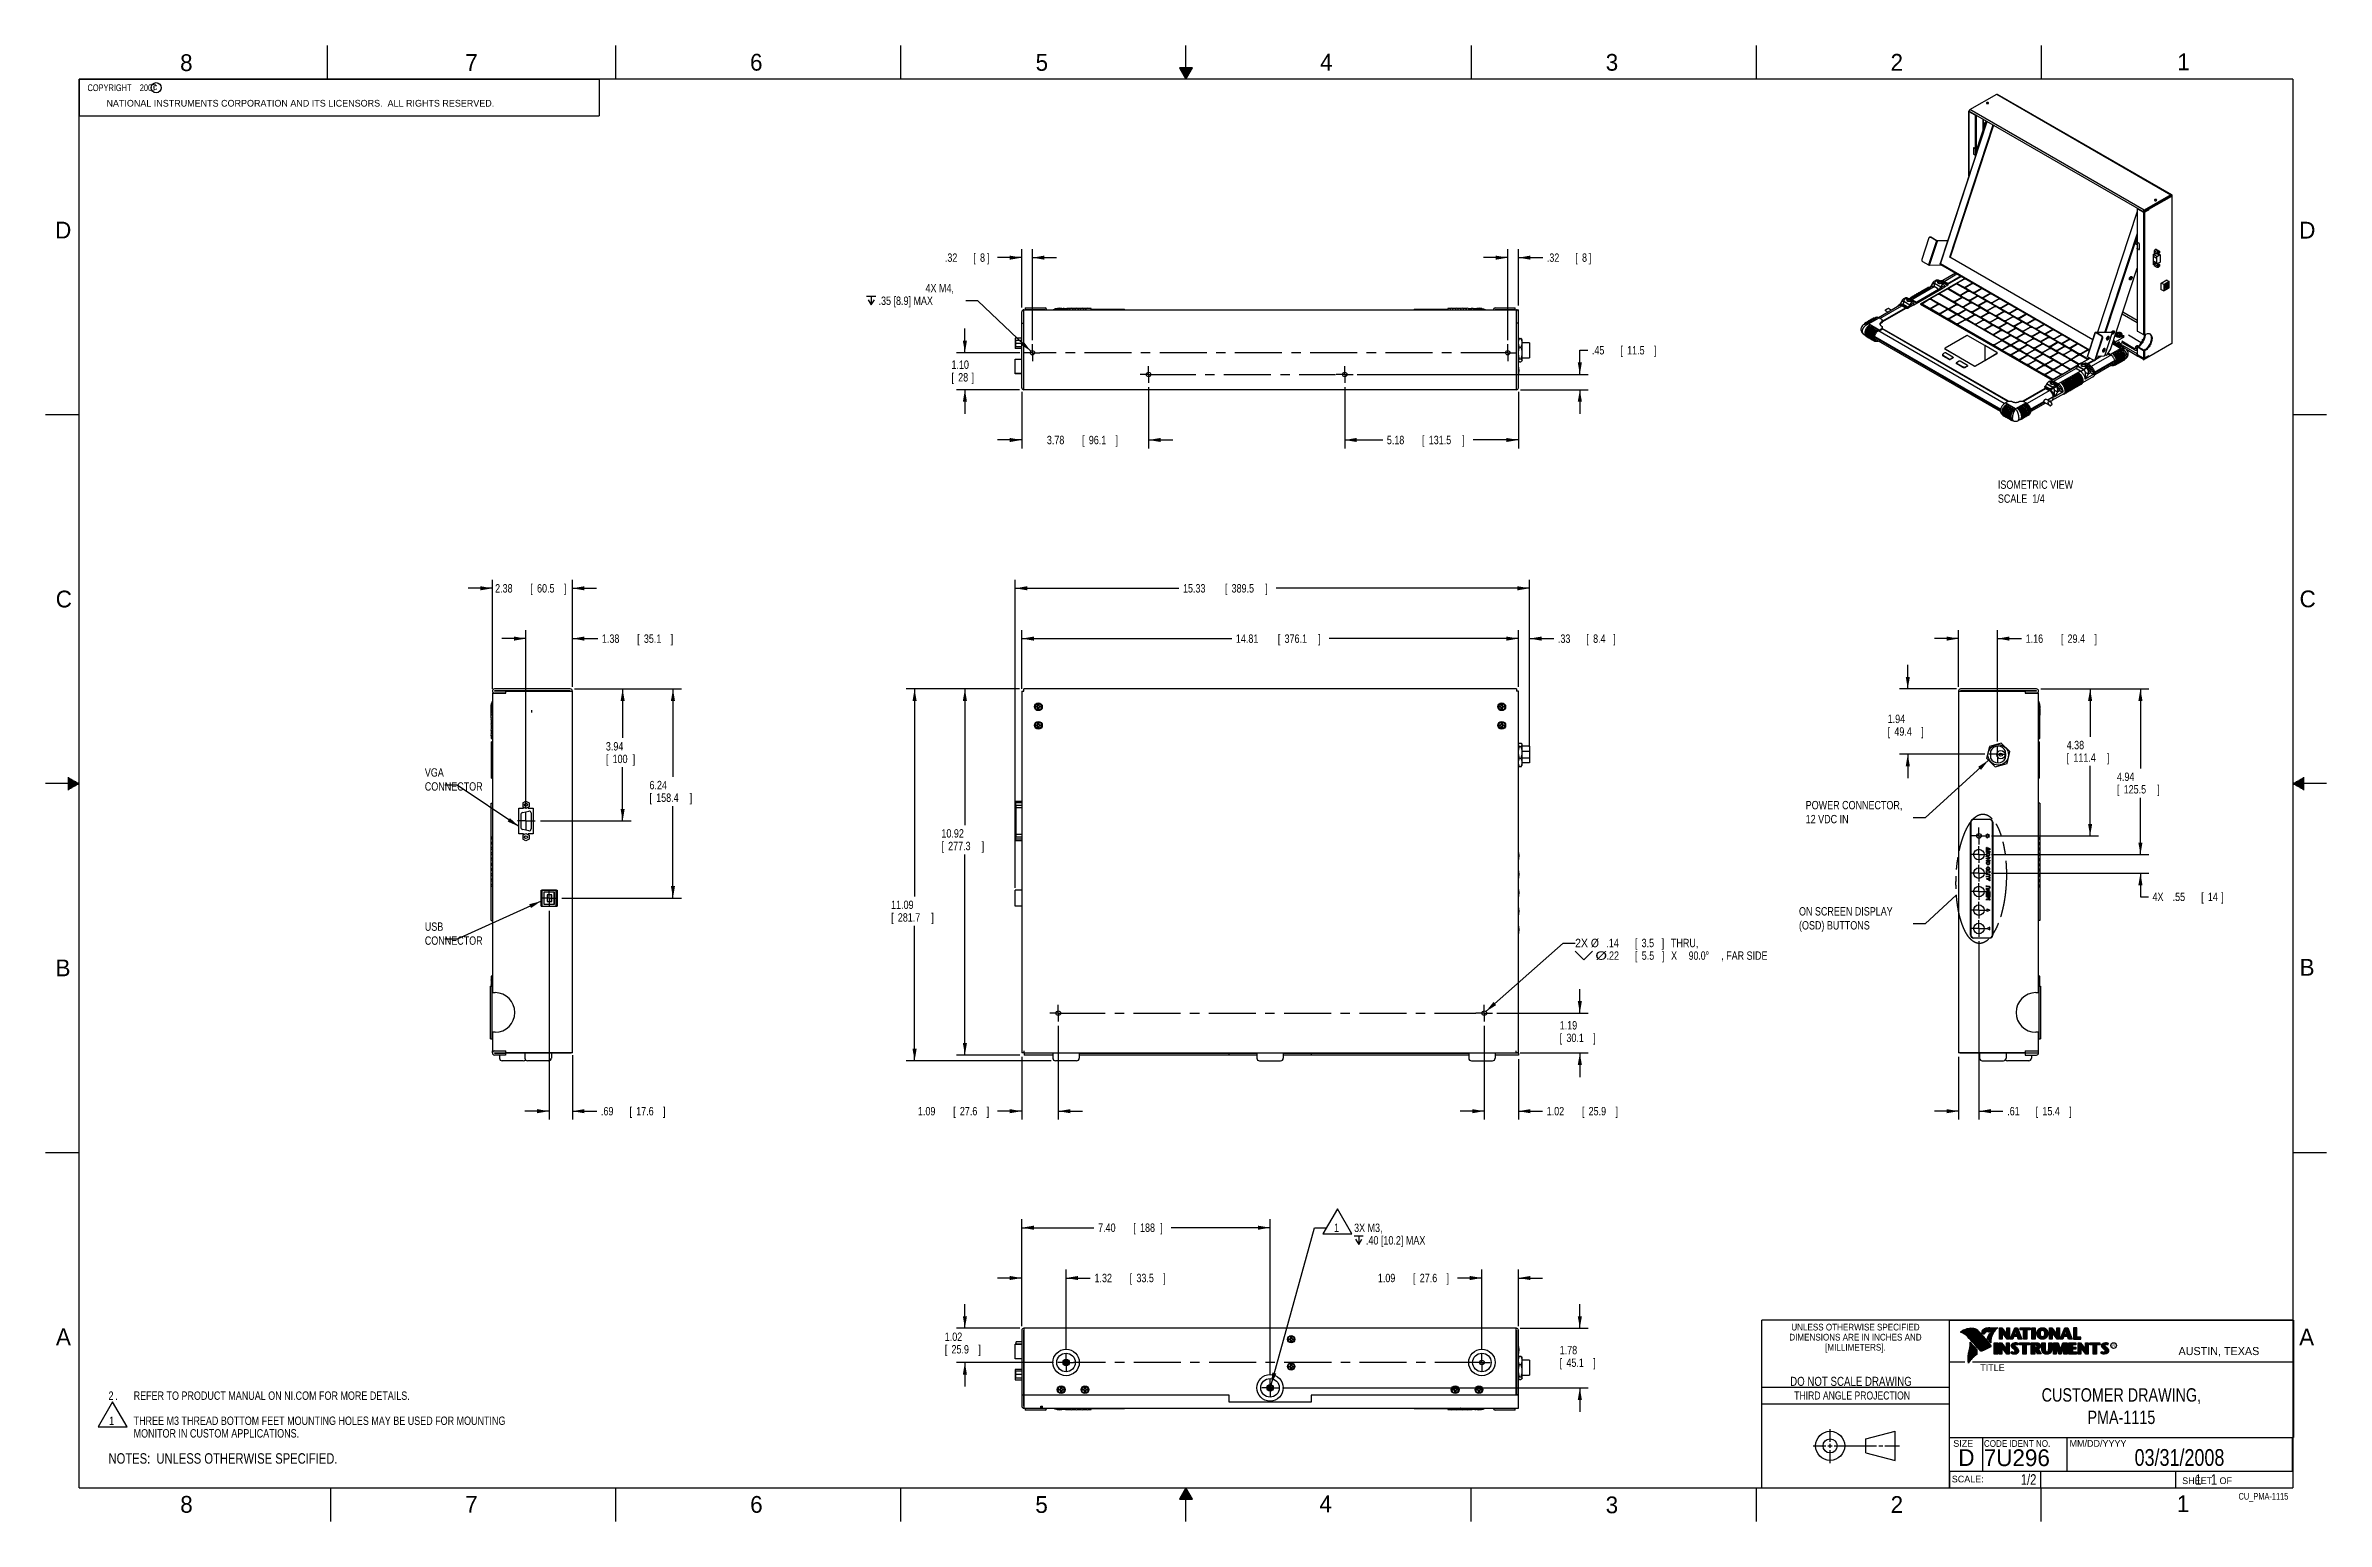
# Model space of a CAD drawing. Header units: inches. Extents: x 0 to 34, y 0 to 22.
import ezdxf
from ezdxf.enums import TextEntityAlignment as Align

# ---------------------------------------------------------------- set-up
doc = ezdxf.new("R2010")
doc.units = ezdxf.units.IN
doc.header["$LTSCALE"] = 1.87
doc.header["$MEASUREMENT"] = 0
doc.linetypes.add('CENTER', pattern=[0.6, 0.375, -0.075, 0.075, -0.075])
doc.linetypes.add('PHANTOM', pattern=[0.8, 0.45, -0.05, 0.1, -0.05, 0.1, -0.05])
doc.layers.get('0').update_dxf_attribs({"linetype": 'CONTINUOUS'})
for name, color, linetype in [('DEFAULT_1', 7, 'CENTER'), ('DETAIL', 7, 'CONTINUOUS'), ('DIMENSIONS', 7, 'CONTINUOUS')]:
    doc.layers.add(name, color=color, linetype=linetype)
doc.styles.get("Standard").update_dxf_attribs({"font": 'txt', "width": 0.8})
doc.dimstyles.new('DIMSTYLE_1', dxfattribs={"dimtxt": 0.125, "dimasz": 0.18, "dimexe": 0.18, "dimexo": 0.0625, "dimgap": 0.09, "dimtad": 0, "dimtih": 1, "dimtoh": 1, "dimdec": 1, "dimlfac": 2, "dimzin": 4, "dimdsep": 46, "dimtxsty": 'STANDARD', "dimblk": '_FILLED', "dimblk1": '_FILLED', "dimblk2": '_FILLED', "dimcen": 0.09, "dimadec": 0, "dimazin": 0, "dimtp": 0.1, "dimtm": 0.1, "dimtfac": 1, "dimtdec": 1, "dimtofl": 0, "dimtmove": 0, "dimatfit": 3, "dimldrblk": '_FILLED', "dimfxl": 1, "dimtolj": 1, "dimtzin": 4, "dimarcsym": 0})

msp = doc.modelspace()

# ---------------------------------------------------------------- texts
at = {"color": 2, "linetype": 'CONTINUOUS'}
for s, height, p in [('8', 0.25, (2.005, 21.621)), ('7', 0.25, (6.256, 21.624)), ('6', 0.25, (10.501, 21.627)), ('5', 0.25, (14.758, 21.625)), ('4', 0.25, (18.998, 21.628)), ('3', 0.25, (23.257, 21.626)), ('2', 0.25, (27.503, 21.626)), ('1', 0.25, (31.778, 21.633)), ('NATIONAL INSTRUMENTS CORPORATION AND ITS LICENSORS.  ALL RIGHTS RESERVED.', 0.1, (0.907, 21.091)), ('c', 0.1, (1.599, 21.339)), ('D', 0.25, (0.142, 19.125)), ('D', 0.25, (33.595, 19.124)), ('C', 0.25, (0.151, 13.625)), ('C', 0.25, (33.6, 13.627)), ('B', 0.25, (0.148, 8.126)), ('B', 0.25, (33.601, 8.135)), ('A', 0.25, (0.154, 2.626)), ('A', 0.25, (33.594, 2.623)), ('R', 0.042, (30.808, 2.599)), ('AUSTIN, TEXAS', 0.12, (31.796, 2.479)), ('TITLE', 0.1, (28.84, 2.24)), ('SIZE', 0.1, (28.438, 1.112)), ('MM/DD/YYYY', 0.1, (30.172, 1.112)), ('SCALE:', 0.1, (28.416, 0.581)), ('8', 0.25, (2.007, 0.129)), ('7', 0.25, (6.255, 0.129)), ('6', 0.25, (10.503, 0.128)), ('5', 0.25, (14.754, 0.126)), ('4', 0.25, (18.988, 0.137)), ('3', 0.25, (23.256, 0.121)), ('2', 0.25, (27.504, 0.126)), ('1', 0.25, (31.771, 0.139)), ('SHEET   OF', 0.1, (31.85, 0.556))]:
    msp.add_text(s, height=height, dxfattribs=at).set_placement(p)
for s, height, width, p in [('DIMENSIONS ARE IN INCHES AND', 0.1, 0.9, (26.98, 2.696)), ('UNLESS OTHERWISE SPECIFIED', 0.1, 0.9, (26.98, 2.846)), ('[MILLIMETERS].', 0.1, 0.9, (26.98, 2.546)), ('THIRD ANGLE PROJECTION', 0.12, 0.8, (26.93, 1.817))]:
    msp.add_text(s, height=height, dxfattribs=dict(at, width=width)).set_placement(p, align=Align.CENTER)
at = {"color": 7, "linetype": 'CONTINUOUS', "width": 0.8}
for s, height, p in [('DO NOT SCALE DRAWING', 0.135, (26.913, 2.02)), ('03/31/2008', 0.25, (31.81, 0.828))]:
    msp.add_text(s, height=height, dxfattribs=at).set_placement(p, align=Align.CENTER)
at = {"color": 7, "linetype": 'CONTINUOUS'}
for s, p in [('D  ', (28.513, 0.826)), ('7U296', (28.893, 0.824))]:
    msp.add_text(s, height=0.25, dxfattribs=at).set_placement(p)
at = {"color": 2, "linetype": 'CONTINUOUS', "width": 0.9}
msp.add_text('CODE IDENT NO.', height=0.1, dxfattribs=at).set_placement((28.895, 1.111))
at = {"color": 7, "linetype": 'CONTINUOUS', "width": 0.8}
msp.add_text('1/2', height=0.1562, dxfattribs=at).set_placement((29.677, 0.547), align=Align.RIGHT)
at = {"color": 2, "linetype": 'CONTINUOUS', "width": 0.8}
msp.add_text('CU_PMA-1115', height=0.1, dxfattribs=at).set_placement((33.433, 0.324), align=Align.RIGHT)
at = {"color": 2, "linetype": 'CONTINUOUS', "insert": (0.563, 21.422), "char_height": 0.1, "width": 1.52, "attachment_point": 1}
msp.add_mtext('  COPYRIGHT    2007', dxfattribs=at)
at = {"color": 7, "linetype": 'CONTINUOUS'}
for s, insert, char_height, width, attachment_point in [('CUSTOMER DRAWING,\\PPMA-1115', (30.944, 1.985), 0.2, 2.72, 2), ('     1   1', (31.813, 0.703), 0.1562, 1.25, 1)]:
    msp.add_mtext(s, dxfattribs=dict(at, insert=insert, char_height=char_height, width=width, attachment_point=attachment_point))
at = {"layer": 'DETAIL', "color": 2, "linetype": 'CONTINUOUS'}
for s, width, p in [('2X %%c', 0.933333, (22.801, 8.56)), ('%%c', 1.333333, (23.103, 8.372)), ('.14', 0.8, (23.267, 8.56)), ('[', 0.8, (23.692, 8.56)), ('[', 0.8, (23.694, 8.372)), ('3.5', 0.8, (23.792, 8.56)), (']', 0.8, (24.092, 8.56)), (']', 0.8, (24.094, 8.372)), (' THRU,', 0.8, (24.192, 8.56)), ('.22', 0.8, (23.269, 8.372)), ('5.5', 0.8, (23.794, 8.372)), (' X ', 0.8, (24.194, 8.372)), ('90.0%%d', 0.773333, (24.494, 8.372)), (', FAR SIDE', 0.8, (24.978, 8.372))]:
    msp.add_text(s, height=0.125, dxfattribs=dict(at, width=width)).set_placement(p)
at = {"layer": 'DETAIL', "color": 2, "linetype": 'CONTINUOUS', "char_height": 0.125, "attachment_point": 1}
for s, insert, width in [('4X M4,', (13.117, 18.447), 0.6), ('.35 [8.9] MAX', (12.417, 18.259), 1.3), ('ISOMETRIC VIEW\\PSCALE  1/4', (29.103, 15.518), 1.4), ('VGA\\PCONNECTOR', (5.653, 11.227), 0.9), ('POWER CONNECTOR,\\P12 VDC IN', (26.238, 10.74), 1.6), ('USB\\PCONNECTOR', (5.653, 8.929), 0.9), ('ON SCREEN DISPLAY\\P(OSD) BUTTONS', (26.138, 9.157), 1.7)]:
    msp.add_mtext(s, dxfattribs=dict(at, insert=insert, width=width))

# ---------------------------------------------------------------- blocks, each defined once
blk = doc.blocks.new('_FILLED')
at = {"color": 0, "linetype": 'BYBLOCK'}
blk.add_solid([(0, 0), (-1, 0.17), (-1, -0.17)], dxfattribs=at)
blk = doc.blocks.new('*D0')
at = {"layer": 'DIMENSIONS', "color": 2, "linetype": 'CONTINUOUS'}
for p, q in [((14.519, 12.41), (13.579, 12.41)), ((13.704, 12.41), (13.704, 10.381)), ((13.704, 6.952), (13.704, 9.944)), ((14.523, 6.952), (13.579, 6.952))]:
    blk.add_line(p, q, dxfattribs=at)
at = {"layer": 'DIMENSIONS', "color": 2, "linetype": 'CONTINUOUS', "xscale": 0.18, "yscale": 0.18, "zscale": 0.18}
for p, rotation in [((13.704, 12.41), 90), ((13.704, 6.952), 270)]:
    blk.add_blockref('_FILLED', p, dxfattribs=dict(at, rotation=rotation))
at = {"layer": 'DIMENSIONS', "color": 2, "linetype": 'CONTINUOUS', "width": 0.8}
for s, p in [('10.92', (13.354, 10.194)), ('[', (13.354, 10.006)), ('277.3', (13.454, 10.006)), (']', (13.954, 10.006))]:
    blk.add_text(s, height=0.125, dxfattribs=at).set_placement(p)
blk = doc.blocks.new('*D1')
at = {"layer": 'DIMENSIONS', "color": 2, "linetype": 'CONTINUOUS'}
for p, q in [((14.519, 12.41), (12.829, 12.41)), ((12.954, 12.41), (12.954, 9.316)), ((12.954, 6.865), (12.954, 8.879)), ((14.992, 6.865), (12.829, 6.865))]:
    blk.add_line(p, q, dxfattribs=at)
at = {"layer": 'DIMENSIONS', "color": 2, "linetype": 'CONTINUOUS', "xscale": 0.18, "yscale": 0.18, "zscale": 0.18}
for p, rotation in [((12.954, 12.41), 90), ((12.954, 6.865), 270)]:
    blk.add_blockref('_FILLED', p, dxfattribs=dict(at, rotation=rotation))
at = {"layer": 'DIMENSIONS', "color": 2, "linetype": 'CONTINUOUS', "width": 0.8}
for s, p in [('11.09', (12.604, 9.129)), ('[', (12.604, 8.941)), ('281.7', (12.704, 8.941)), (']', (13.204, 8.941))]:
    blk.add_text(s, height=0.125, dxfattribs=at).set_placement(p)
blk = doc.blocks.new('*D2')
at = {"layer": 'DIMENSIONS', "color": 2, "linetype": 'CONTINUOUS'}
for p, q in [((14.552, 12.409), (14.552, 13.285)), ((21.955, 12.439), (21.955, 13.285)), ((14.552, 13.16), (17.682, 13.16)), ((21.955, 13.16), (19.132, 13.16))]:
    blk.add_line(p, q, dxfattribs=at)
at = {"layer": 'DIMENSIONS', "color": 2, "linetype": 'CONTINUOUS', "xscale": 0.18, "yscale": 0.18, "zscale": 0.18, "rotation": 180}
blk.add_blockref('_FILLED', (14.552, 13.16), dxfattribs=at)
at = {"layer": 'DIMENSIONS', "color": 2, "linetype": 'CONTINUOUS', "xscale": 0.18, "yscale": 0.18, "zscale": 0.18}
blk.add_blockref('_FILLED', (21.955, 13.16), dxfattribs=at)
at = {"layer": 'DIMENSIONS', "color": 2, "linetype": 'CONTINUOUS', "width": 0.8}
for s, p in [('14.81', (17.744, 13.097)), ('[', (18.369, 13.097)), ('376.1', (18.469, 13.097)), (']', (18.969, 13.097))]:
    blk.add_text(s, height=0.125, dxfattribs=at).set_placement(p)
blk = doc.blocks.new('*D3')
at = {"layer": 'DIMENSIONS', "color": 2, "linetype": 'CONTINUOUS'}
for p, q in [((21.955, 12.439), (21.955, 13.285)), ((22.121, 11.617), (22.121, 13.285)), ((21.955, 13.16), (21.595, 13.16)), ((22.121, 13.16), (22.482, 13.16))]:
    blk.add_line(p, q, dxfattribs=at)
at = {"layer": 'DIMENSIONS', "color": 2, "linetype": 'CONTINUOUS', "xscale": 0.18, "yscale": 0.18, "zscale": 0.18}
blk.add_blockref('_FILLED', (21.955, 13.16), dxfattribs=at)
at = {"layer": 'DIMENSIONS', "color": 2, "linetype": 'CONTINUOUS', "xscale": 0.18, "yscale": 0.18, "zscale": 0.18, "rotation": 180}
blk.add_blockref('_FILLED', (22.121, 13.16), dxfattribs=at)
at = {"layer": 'DIMENSIONS', "color": 2, "linetype": 'CONTINUOUS', "width": 0.8}
for s, p in [('.33', (22.544, 13.097)), ('[', (22.969, 13.097)), ('8.4', (23.069, 13.097)), (']', (23.369, 13.097))]:
    blk.add_text(s, height=0.125, dxfattribs=at).set_placement(p)
blk = doc.blocks.new('*D4')
at = {"layer": 'DIMENSIONS', "color": 2, "linetype": 'CONTINUOUS'}
for p, q in [((14.454, 9.445), (14.454, 14.035)), ((22.121, 11.546), (22.121, 14.035)), ((14.454, 13.91), (16.892, 13.91)), ((22.121, 13.91), (18.342, 13.91))]:
    blk.add_line(p, q, dxfattribs=at)
at = {"layer": 'DIMENSIONS', "color": 2, "linetype": 'CONTINUOUS', "xscale": 0.18, "yscale": 0.18, "zscale": 0.18, "rotation": 180}
blk.add_blockref('_FILLED', (14.454, 13.91), dxfattribs=at)
at = {"layer": 'DIMENSIONS', "color": 2, "linetype": 'CONTINUOUS', "xscale": 0.18, "yscale": 0.18, "zscale": 0.18}
blk.add_blockref('_FILLED', (22.121, 13.91), dxfattribs=at)
at = {"layer": 'DIMENSIONS', "color": 2, "linetype": 'CONTINUOUS', "width": 0.8}
for s, p in [('15.33', (16.955, 13.847)), ('[', (17.58, 13.847)), ('389.5', (17.68, 13.847)), (']', (18.18, 13.847))]:
    blk.add_text(s, height=0.125, dxfattribs=at).set_placement(p)
blk = doc.blocks.new('*D5')
at = {"layer": 'DIMENSIONS', "color": 2, "linetype": 'CONTINUOUS'}
for p, q in [((22.871, 7.576), (22.871, 7.936)), ((21.633, 7.576), (22.996, 7.576)), ((21.984, 6.983), (22.996, 6.983)), ((22.871, 6.983), (22.871, 6.623))]:
    blk.add_line(p, q, dxfattribs=at)
at = {"layer": 'DIMENSIONS', "color": 2, "linetype": 'CONTINUOUS', "xscale": 0.18, "yscale": 0.18, "zscale": 0.18}
for p, rotation in [((22.871, 7.576), 270), ((22.871, 6.983), 90)]:
    blk.add_blockref('_FILLED', p, dxfattribs=dict(at, rotation=rotation))
at = {"layer": 'DIMENSIONS', "color": 2, "linetype": 'CONTINUOUS', "width": 0.8}
for s, p in [('[', (22.571, 7.146)), ('1.19', (22.571, 7.333)), ('30.1', (22.671, 7.146)), (']', (23.071, 7.146))]:
    blk.add_text(s, height=0.125, dxfattribs=at).set_placement(p)
blk = doc.blocks.new('*D6')
at = {"layer": 'DIMENSIONS', "color": 2, "linetype": 'CONTINUOUS'}
for p, q in [((21.446, 7.389), (21.446, 5.99)), ((21.955, 6.89), (21.955, 5.99)), ((21.446, 6.115), (21.086, 6.115)), ((21.955, 6.115), (22.315, 6.115))]:
    blk.add_line(p, q, dxfattribs=at)
at = {"layer": 'DIMENSIONS', "color": 2, "linetype": 'CONTINUOUS', "xscale": 0.18, "yscale": 0.18, "zscale": 0.18}
blk.add_blockref('_FILLED', (21.446, 6.115), dxfattribs=at)
at = {"layer": 'DIMENSIONS', "color": 2, "linetype": 'CONTINUOUS', "xscale": 0.18, "yscale": 0.18, "zscale": 0.18, "rotation": 180}
blk.add_blockref('_FILLED', (21.955, 6.115), dxfattribs=at)
at = {"layer": 'DIMENSIONS', "color": 2, "linetype": 'CONTINUOUS', "width": 0.8}
for s, p in [('1.02', (22.377, 6.053)), ('[', (22.902, 6.053)), ('25.9', (23.002, 6.053)), (']', (23.402, 6.053))]:
    blk.add_text(s, height=0.125, dxfattribs=at).set_placement(p)
blk = doc.blocks.new('*D7')
at = {"layer": 'DIMENSIONS', "color": 2, "linetype": 'CONTINUOUS'}
for p, q in [((15.096, 7.389), (15.096, 5.99)), ((14.552, 6.925), (14.552, 5.99)), ((14.552, 6.115), (14.192, 6.115)), ((15.096, 6.115), (15.456, 6.115))]:
    blk.add_line(p, q, dxfattribs=at)
at = {"layer": 'DIMENSIONS', "color": 2, "linetype": 'CONTINUOUS', "xscale": 0.18, "yscale": 0.18, "zscale": 0.18}
blk.add_blockref('_FILLED', (14.552, 6.115), dxfattribs=at)
at = {"layer": 'DIMENSIONS', "color": 2, "linetype": 'CONTINUOUS', "xscale": 0.18, "yscale": 0.18, "zscale": 0.18, "rotation": 180}
blk.add_blockref('_FILLED', (15.096, 6.115), dxfattribs=at)
at = {"layer": 'DIMENSIONS', "color": 2, "linetype": 'CONTINUOUS', "width": 0.8}
for s, p in [('1.09', (13.004, 6.053)), ('[', (13.529, 6.053)), ('27.6', (13.629, 6.053)), (']', (14.029, 6.053))]:
    blk.add_text(s, height=0.125, dxfattribs=at).set_placement(p)
blk = doc.blocks.new('*D8')
at = {"layer": 'DIMENSIONS', "color": 2, "linetype": 'CONTINUOUS'}
for p, q in [((6.661, 12.409), (6.661, 14.035)), ((7.852, 12.439), (7.852, 14.035)), ((6.661, 13.91), (6.301, 13.91)), ((7.852, 13.91), (8.212, 13.91))]:
    blk.add_line(p, q, dxfattribs=at)
at = {"layer": 'DIMENSIONS', "color": 2, "linetype": 'CONTINUOUS', "xscale": 0.18, "yscale": 0.18, "zscale": 0.18}
blk.add_blockref('_FILLED', (6.661, 13.91), dxfattribs=at)
at = {"layer": 'DIMENSIONS', "color": 2, "linetype": 'CONTINUOUS', "xscale": 0.18, "yscale": 0.18, "zscale": 0.18, "rotation": 180}
blk.add_blockref('_FILLED', (7.852, 13.91), dxfattribs=at)
at = {"layer": 'DIMENSIONS', "color": 2, "linetype": 'CONTINUOUS', "width": 0.8}
for s, p in [('2.38', (6.701, 13.847)), ('[', (7.226, 13.847)), ('60.5', (7.326, 13.847)), (']', (7.726, 13.847))]:
    blk.add_text(s, height=0.125, dxfattribs=at).set_placement(p)
blk = doc.blocks.new('*D9')
at = {"layer": 'DIMENSIONS', "color": 2, "linetype": 'CONTINUOUS'}
for p, q in [((7.161, 10.629), (7.161, 13.285)), ((7.852, 12.439), (7.852, 13.285)), ((7.161, 13.16), (6.801, 13.16)), ((7.852, 13.16), (8.23, 13.16))]:
    blk.add_line(p, q, dxfattribs=at)
at = {"layer": 'DIMENSIONS', "color": 2, "linetype": 'CONTINUOUS', "xscale": 0.18, "yscale": 0.18, "zscale": 0.18}
blk.add_blockref('_FILLED', (7.161, 13.16), dxfattribs=at)
at = {"layer": 'DIMENSIONS', "color": 2, "linetype": 'CONTINUOUS', "xscale": 0.18, "yscale": 0.18, "zscale": 0.18, "rotation": 180}
blk.add_blockref('_FILLED', (7.852, 13.16), dxfattribs=at)
at = {"layer": 'DIMENSIONS', "color": 2, "linetype": 'CONTINUOUS', "width": 0.8}
for s, p in [('1.38', (8.293, 13.097)), ('[', (8.818, 13.097)), ('35.1', (8.918, 13.097)), (']', (9.318, 13.097))]:
    blk.add_text(s, height=0.125, dxfattribs=at).set_placement(p)
blk = doc.blocks.new('*D10')
at = {"layer": 'DIMENSIONS', "color": 2, "linetype": 'CONTINUOUS'}
for p, q in [((7.506, 9.104), (7.506, 5.99)), ((7.852, 6.951), (7.852, 5.99)), ((7.506, 6.115), (7.146, 6.115)), ((7.852, 6.115), (8.216, 6.115))]:
    blk.add_line(p, q, dxfattribs=at)
at = {"layer": 'DIMENSIONS', "color": 2, "linetype": 'CONTINUOUS', "xscale": 0.18, "yscale": 0.18, "zscale": 0.18}
blk.add_blockref('_FILLED', (7.506, 6.115), dxfattribs=at)
at = {"layer": 'DIMENSIONS', "color": 2, "linetype": 'CONTINUOUS', "xscale": 0.18, "yscale": 0.18, "zscale": 0.18, "rotation": 180}
blk.add_blockref('_FILLED', (7.852, 6.115), dxfattribs=at)
at = {"layer": 'DIMENSIONS', "color": 2, "linetype": 'CONTINUOUS', "width": 0.8}
for s, p in [('.69', (8.279, 6.053)), ('[', (8.704, 6.053)), ('17.6', (8.804, 6.053)), (']', (9.204, 6.053))]:
    blk.add_text(s, height=0.125, dxfattribs=at).set_placement(p)
blk = doc.blocks.new('*D11')
at = {"layer": 'DIMENSIONS', "color": 2, "linetype": 'CONTINUOUS'}
for p, q in [((7.885, 12.41), (8.727, 12.41)), ((8.602, 12.41), (8.602, 11.679)), ((8.602, 10.441), (8.602, 11.242)), ((7.377, 10.441), (8.727, 10.441))]:
    blk.add_line(p, q, dxfattribs=at)
at = {"layer": 'DIMENSIONS', "color": 2, "linetype": 'CONTINUOUS', "xscale": 0.18, "yscale": 0.18, "zscale": 0.18}
for p, rotation in [((8.602, 12.41), 90), ((8.602, 10.441), 270)]:
    blk.add_blockref('_FILLED', p, dxfattribs=dict(at, rotation=rotation))
at = {"layer": 'DIMENSIONS', "color": 2, "linetype": 'CONTINUOUS', "width": 0.8}
for s, p in [('3.94', (8.352, 11.492)), ('[', (8.352, 11.304)), ('100', (8.452, 11.304)), (']', (8.752, 11.304))]:
    blk.add_text(s, height=0.125, dxfattribs=at).set_placement(p)
blk = doc.blocks.new('*D12')
at = {"layer": 'DIMENSIONS', "color": 2, "linetype": 'CONTINUOUS'}
for p, q in [((7.885, 12.41), (9.477, 12.41)), ((9.352, 12.41), (9.352, 11.101)), ((9.352, 9.292), (9.352, 10.664)), ((7.694, 9.292), (9.477, 9.292))]:
    blk.add_line(p, q, dxfattribs=at)
at = {"layer": 'DIMENSIONS', "color": 2, "linetype": 'CONTINUOUS', "xscale": 0.18, "yscale": 0.18, "zscale": 0.18}
for p, rotation in [((9.352, 12.41), 90), ((9.352, 9.292), 270)]:
    blk.add_blockref('_FILLED', p, dxfattribs=dict(at, rotation=rotation))
at = {"layer": 'DIMENSIONS', "color": 2, "linetype": 'CONTINUOUS', "width": 0.8}
for s, p in [('6.24', (9.002, 10.914)), ('[', (9.002, 10.726)), ('158.4', (9.102, 10.726)), (']', (9.602, 10.726))]:
    blk.add_text(s, height=0.125, dxfattribs=at).set_placement(p)
blk = doc.blocks.new('*D13')
at = {"layer": 'DIMENSIONS', "color": 2, "linetype": 'CONTINUOUS'}
for p, q in [((28.518, 12.443), (28.518, 13.285)), ((29.095, 11.626), (29.095, 13.285)), ((28.518, 13.16), (28.158, 13.16)), ((29.095, 13.16), (29.455, 13.16))]:
    blk.add_line(p, q, dxfattribs=at)
at = {"layer": 'DIMENSIONS', "color": 2, "linetype": 'CONTINUOUS', "xscale": 0.18, "yscale": 0.18, "zscale": 0.18}
blk.add_blockref('_FILLED', (28.518, 13.16), dxfattribs=at)
at = {"layer": 'DIMENSIONS', "color": 2, "linetype": 'CONTINUOUS', "xscale": 0.18, "yscale": 0.18, "zscale": 0.18, "rotation": 180}
blk.add_blockref('_FILLED', (29.095, 13.16), dxfattribs=at)
at = {"layer": 'DIMENSIONS', "color": 2, "linetype": 'CONTINUOUS', "width": 0.8}
for s, p in [('1.16', (29.517, 13.097)), ('[', (30.042, 13.097)), ('29.4', (30.142, 13.097)), (']', (30.542, 13.097))]:
    blk.add_text(s, height=0.125, dxfattribs=at).set_placement(p)
blk = doc.blocks.new('*D14')
at = {"layer": 'DIMENSIONS', "color": 2, "linetype": 'CONTINUOUS'}
for p, q in [((28.82, 8.65), (28.82, 5.99)), ((28.518, 6.925), (28.518, 5.99)), ((28.518, 6.115), (28.158, 6.115)), ((28.82, 6.115), (29.179, 6.115))]:
    blk.add_line(p, q, dxfattribs=at)
at = {"layer": 'DIMENSIONS', "color": 2, "linetype": 'CONTINUOUS', "xscale": 0.18, "yscale": 0.18, "zscale": 0.18}
blk.add_blockref('_FILLED', (28.518, 6.115), dxfattribs=at)
at = {"layer": 'DIMENSIONS', "color": 2, "linetype": 'CONTINUOUS', "xscale": 0.18, "yscale": 0.18, "zscale": 0.18, "rotation": 180}
blk.add_blockref('_FILLED', (28.82, 6.115), dxfattribs=at)
at = {"layer": 'DIMENSIONS', "color": 2, "linetype": 'CONTINUOUS', "width": 0.8}
for s, p in [('.61', (29.242, 6.053)), ('[', (29.667, 6.053)), ('15.4', (29.767, 6.053)), (']', (30.167, 6.053))]:
    blk.add_text(s, height=0.125, dxfattribs=at).set_placement(p)
blk = doc.blocks.new('*D15')
at = {"layer": 'DIMENSIONS', "color": 2, "linetype": 'CONTINUOUS'}
for p, q in [((27.76, 12.41), (27.76, 12.77)), ((28.485, 12.41), (27.635, 12.41)), ((28.908, 11.438), (27.635, 11.438)), ((27.76, 11.438), (27.76, 11.078))]:
    blk.add_line(p, q, dxfattribs=at)
at = {"layer": 'DIMENSIONS', "color": 2, "linetype": 'CONTINUOUS', "xscale": 0.18, "yscale": 0.18, "zscale": 0.18}
for p, rotation in [((27.76, 12.41), 270), ((27.76, 11.438), 90)]:
    blk.add_blockref('_FILLED', p, dxfattribs=dict(at, rotation=rotation))
at = {"layer": 'DIMENSIONS', "color": 2, "linetype": 'CONTINUOUS', "width": 0.8}
for s, p in [('1.94', (27.46, 11.901)), ('[', (27.46, 11.713)), ('49.4', (27.56, 11.713)), (']', (27.96, 11.713))]:
    blk.add_text(s, height=0.125, dxfattribs=at).set_placement(p)
blk = doc.blocks.new('*D16')
at = {"layer": 'DIMENSIONS', "color": 2, "linetype": 'CONTINUOUS'}
for p, q in [((29.741, 12.41), (30.603, 12.41)), ((30.478, 12.41), (30.478, 11.698)), ((30.478, 10.218), (30.478, 11.261)), ((29.008, 10.218), (30.603, 10.218))]:
    blk.add_line(p, q, dxfattribs=at)
at = {"layer": 'DIMENSIONS', "color": 2, "linetype": 'CONTINUOUS', "xscale": 0.18, "yscale": 0.18, "zscale": 0.18}
for p, rotation in [((30.478, 12.41), 90), ((30.478, 10.218), 270)]:
    blk.add_blockref('_FILLED', p, dxfattribs=dict(at, rotation=rotation))
at = {"layer": 'DIMENSIONS', "color": 2, "linetype": 'CONTINUOUS', "width": 0.8}
for s, p in [('4.38', (30.128, 11.511)), ('[', (30.128, 11.323)), ('111.4', (30.228, 11.323)), (']', (30.728, 11.323))]:
    blk.add_text(s, height=0.125, dxfattribs=at).set_placement(p)
blk = doc.blocks.new('*D17')
at = {"layer": 'DIMENSIONS', "color": 2, "linetype": 'CONTINUOUS'}
for p, q in [((29.741, 12.41), (31.353, 12.41)), ((31.228, 12.41), (31.228, 11.226)), ((31.228, 9.94), (31.228, 10.788)), ((29.008, 9.94), (31.353, 9.94))]:
    blk.add_line(p, q, dxfattribs=at)
at = {"layer": 'DIMENSIONS', "color": 2, "linetype": 'CONTINUOUS', "xscale": 0.18, "yscale": 0.18, "zscale": 0.18}
for p, rotation in [((31.228, 12.41), 90), ((31.228, 9.94), 270)]:
    blk.add_blockref('_FILLED', p, dxfattribs=dict(at, rotation=rotation))
at = {"layer": 'DIMENSIONS', "color": 2, "linetype": 'CONTINUOUS', "width": 0.8}
for s, p in [('4.94', (30.878, 11.038)), ('[', (30.878, 10.851)), ('125.5', (30.978, 10.851)), (']', (31.478, 10.851))]:
    blk.add_text(s, height=0.125, dxfattribs=at).set_placement(p)
blk = doc.blocks.new('*D18')
at = {"layer": 'DIMENSIONS', "color": 2, "linetype": 'CONTINUOUS'}
for p, q in [((31.228, 9.94), (31.228, 10.3)), ((29.008, 9.94), (31.353, 9.94)), ((29.008, 9.664), (31.353, 9.664)), ((31.228, 9.664), (31.228, 9.311)), ((31.228, 9.311), (31.346, 9.311))]:
    blk.add_line(p, q, dxfattribs=at)
at = {"layer": 'DIMENSIONS', "color": 2, "linetype": 'CONTINUOUS', "xscale": 0.18, "yscale": 0.18, "zscale": 0.18}
for p, rotation in [((31.228, 9.94), 270), ((31.228, 9.664), 90)]:
    blk.add_blockref('_FILLED', p, dxfattribs=dict(at, rotation=rotation))
at = {"layer": 'DIMENSIONS', "color": 2, "linetype": 'CONTINUOUS', "width": 0.8}
for s, p in [('4X ', (31.408, 9.248)), ('.55', (31.708, 9.248)), ('[', (32.133, 9.248)), ('14', (32.233, 9.248)), (']', (32.433, 9.248))]:
    blk.add_text(s, height=0.125, dxfattribs=at).set_placement(p)
blk = doc.blocks.new('*D19')
at = {"layer": 'DIMENSIONS', "color": 2, "linetype": 'CONTINUOUS'}
for p, q in [((13.704, 17.422), (13.704, 17.782)), ((14.522, 17.422), (13.579, 17.422)), ((14.519, 16.871), (13.579, 16.871)), ((13.704, 16.871), (13.704, 16.511))]:
    blk.add_line(p, q, dxfattribs=at)
at = {"layer": 'DIMENSIONS', "color": 2, "linetype": 'CONTINUOUS', "xscale": 0.18, "yscale": 0.18, "zscale": 0.18}
for p, rotation in [((13.704, 17.422), 270), ((13.704, 16.871), 90)]:
    blk.add_blockref('_FILLED', p, dxfattribs=dict(at, rotation=rotation))
at = {"layer": 'DIMENSIONS', "color": 2, "linetype": 'CONTINUOUS', "width": 0.8}
for s, p in [('[', (13.504, 16.993)), ('1.10', (13.504, 17.181)), ('28', (13.604, 16.993)), (']', (13.804, 16.993))]:
    blk.add_text(s, height=0.125, dxfattribs=at).set_placement(p)
blk = doc.blocks.new('*D20')
at = {"layer": 'DIMENSIONS', "color": 2, "linetype": 'CONTINUOUS'}
for p, q in [((22.871, 17.097), (22.871, 17.459)), ((22.871, 17.459), (22.988, 17.459)), ((19.554, 17.097), (22.996, 17.097)), ((21.988, 16.871), (22.996, 16.871)), ((22.871, 16.871), (22.871, 16.511))]:
    blk.add_line(p, q, dxfattribs=at)
at = {"layer": 'DIMENSIONS', "color": 2, "linetype": 'CONTINUOUS', "xscale": 0.18, "yscale": 0.18, "zscale": 0.18}
for p, rotation in [((22.871, 17.097), 270), ((22.871, 16.871), 90)]:
    blk.add_blockref('_FILLED', p, dxfattribs=dict(at, rotation=rotation))
at = {"layer": 'DIMENSIONS', "color": 2, "linetype": 'CONTINUOUS', "width": 0.8}
for s, p in [('.45', (23.051, 17.396)), ('[', (23.476, 17.396)), ('11.5', (23.576, 17.396)), (']', (23.976, 17.396))]:
    blk.add_text(s, height=0.125, dxfattribs=at).set_placement(p)
blk = doc.blocks.new('*D21')
at = {"layer": 'DIMENSIONS', "color": 2, "linetype": 'CONTINUOUS'}
for p, q in [((14.552, 16.838), (14.552, 15.996)), ((16.443, 16.91), (16.443, 15.996)), ((14.552, 16.121), (14.192, 16.121)), ((16.443, 16.121), (16.803, 16.121))]:
    blk.add_line(p, q, dxfattribs=at)
at = {"layer": 'DIMENSIONS', "color": 2, "linetype": 'CONTINUOUS', "xscale": 0.18, "yscale": 0.18, "zscale": 0.18}
blk.add_blockref('_FILLED', (14.552, 16.121), dxfattribs=at)
at = {"layer": 'DIMENSIONS', "color": 2, "linetype": 'CONTINUOUS', "xscale": 0.18, "yscale": 0.18, "zscale": 0.18, "rotation": 180}
blk.add_blockref('_FILLED', (16.443, 16.121), dxfattribs=at)
at = {"layer": 'DIMENSIONS', "color": 2, "linetype": 'CONTINUOUS', "width": 0.8}
for s, p in [('3.78', (14.926, 16.058)), ('[', (15.451, 16.058)), ('96.1', (15.551, 16.058)), (']', (15.951, 16.058))]:
    blk.add_text(s, height=0.125, dxfattribs=at).set_placement(p)
blk = doc.blocks.new('*D22')
at = {"layer": 'DIMENSIONS', "color": 2, "linetype": 'CONTINUOUS'}
for p, q in [((14.552, 18.839), (14.192, 18.839)), ((14.552, 18.095), (14.552, 18.964)), ((14.71, 17.609), (14.71, 18.964)), ((14.71, 18.839), (15.07, 18.839))]:
    blk.add_line(p, q, dxfattribs=at)
at = {"layer": 'DIMENSIONS', "color": 2, "linetype": 'CONTINUOUS', "xscale": 0.18, "yscale": 0.18, "zscale": 0.18}
blk.add_blockref('_FILLED', (14.552, 18.839), dxfattribs=at)
at = {"layer": 'DIMENSIONS', "color": 2, "linetype": 'CONTINUOUS', "xscale": 0.18, "yscale": 0.18, "zscale": 0.18, "rotation": 180}
blk.add_blockref('_FILLED', (14.71, 18.839), dxfattribs=at)
at = {"layer": 'DIMENSIONS', "color": 2, "linetype": 'CONTINUOUS', "width": 0.8}
for s, p in [('.32', (13.405, 18.777)), ('[', (13.83, 18.777)), ('8', (13.93, 18.777)), (']', (14.03, 18.777))]:
    blk.add_text(s, height=0.125, dxfattribs=at).set_placement(p)
blk = doc.blocks.new('*D23')
at = {"layer": 'DIMENSIONS', "color": 2, "linetype": 'CONTINUOUS'}
for p, q in [((13.704, 2.878), (13.704, 3.238)), ((14.523, 2.878), (13.579, 2.878)), ((15.024, 2.369), (13.579, 2.369)), ((13.704, 2.369), (13.704, 2.009))]:
    blk.add_line(p, q, dxfattribs=at)
at = {"layer": 'DIMENSIONS', "color": 2, "linetype": 'CONTINUOUS', "xscale": 0.18, "yscale": 0.18, "zscale": 0.18}
for p, rotation in [((13.704, 2.878), 270), ((13.704, 2.369), 90)]:
    blk.add_blockref('_FILLED', p, dxfattribs=dict(at, rotation=rotation))
at = {"layer": 'DIMENSIONS', "color": 2, "linetype": 'CONTINUOUS', "width": 0.8}
for s, p in [('1.02', (13.404, 2.69)), ('[', (13.404, 2.503)), ('25.9', (13.504, 2.503)), (']', (13.904, 2.503))]:
    blk.add_text(s, height=0.125, dxfattribs=at).set_placement(p)
blk = doc.blocks.new('*D24')
at = {"layer": 'DIMENSIONS', "color": 2, "linetype": 'CONTINUOUS'}
for p, q in [((22.871, 2.878), (22.871, 3.238)), ((21.984, 2.878), (22.996, 2.878)), ((18.441, 1.991), (22.996, 1.991)), ((22.871, 1.991), (22.871, 1.631))]:
    blk.add_line(p, q, dxfattribs=at)
at = {"layer": 'DIMENSIONS', "color": 2, "linetype": 'CONTINUOUS', "xscale": 0.18, "yscale": 0.18, "zscale": 0.18}
for p, rotation in [((22.871, 2.878), 270), ((22.871, 1.991), 90)]:
    blk.add_blockref('_FILLED', p, dxfattribs=dict(at, rotation=rotation))
at = {"layer": 'DIMENSIONS', "color": 2, "linetype": 'CONTINUOUS', "width": 0.8}
for s, p in [('[', (22.571, 2.303)), ('1.78', (22.571, 2.491)), ('45.1', (22.671, 2.303)), (']', (23.071, 2.303))]:
    blk.add_text(s, height=0.125, dxfattribs=at).set_placement(p)
blk = doc.blocks.new('*D25')
at = {"layer": 'DIMENSIONS', "color": 2, "linetype": 'CONTINUOUS'}
for p, q in [((14.552, 2.911), (14.552, 3.753)), ((15.212, 2.556), (15.212, 3.753)), ((14.552, 3.628), (14.192, 3.628)), ((15.212, 3.628), (15.573, 3.628))]:
    blk.add_line(p, q, dxfattribs=at)
at = {"layer": 'DIMENSIONS', "color": 2, "linetype": 'CONTINUOUS', "xscale": 0.18, "yscale": 0.18, "zscale": 0.18}
blk.add_blockref('_FILLED', (14.552, 3.628), dxfattribs=at)
at = {"layer": 'DIMENSIONS', "color": 2, "linetype": 'CONTINUOUS', "xscale": 0.18, "yscale": 0.18, "zscale": 0.18, "rotation": 180}
blk.add_blockref('_FILLED', (15.212, 3.628), dxfattribs=at)
at = {"layer": 'DIMENSIONS', "color": 2, "linetype": 'CONTINUOUS', "width": 0.8}
for s, p in [('1.32', (15.636, 3.566)), ('[', (16.161, 3.566)), ('33.5', (16.261, 3.566)), (']', (16.661, 3.566))]:
    blk.add_text(s, height=0.125, dxfattribs=at).set_placement(p)
blk = doc.blocks.new('*D26')
at = {"layer": 'DIMENSIONS', "color": 2, "linetype": 'CONTINUOUS'}
for p, q in [((14.552, 2.911), (14.552, 4.503)), ((18.253, 2.178), (18.253, 4.503)), ((14.552, 4.378), (15.628, 4.378)), ((18.253, 4.378), (16.778, 4.378))]:
    blk.add_line(p, q, dxfattribs=at)
at = {"layer": 'DIMENSIONS', "color": 2, "linetype": 'CONTINUOUS', "xscale": 0.18, "yscale": 0.18, "zscale": 0.18, "rotation": 180}
blk.add_blockref('_FILLED', (14.552, 4.378), dxfattribs=at)
at = {"layer": 'DIMENSIONS', "color": 2, "linetype": 'CONTINUOUS', "xscale": 0.18, "yscale": 0.18, "zscale": 0.18}
blk.add_blockref('_FILLED', (18.253, 4.378), dxfattribs=at)
at = {"layer": 'DIMENSIONS', "color": 2, "linetype": 'CONTINUOUS', "width": 0.8}
for s, p in [('7.40', (15.69, 4.316)), ('[', (16.215, 4.316)), ('188', (16.315, 4.316)), (']', (16.615, 4.316))]:
    blk.add_text(s, height=0.125, dxfattribs=at).set_placement(p)
blk = doc.blocks.new('*D27')
at = {"layer": 'DIMENSIONS', "color": 2, "linetype": 'CONTINUOUS'}
for p, q in [((21.797, 18.839), (21.437, 18.839)), ((21.797, 17.609), (21.797, 18.964)), ((21.955, 18.124), (21.955, 18.964)), ((21.955, 18.839), (22.317, 18.839))]:
    blk.add_line(p, q, dxfattribs=at)
at = {"layer": 'DIMENSIONS', "color": 2, "linetype": 'CONTINUOUS', "xscale": 0.18, "yscale": 0.18, "zscale": 0.18}
blk.add_blockref('_FILLED', (21.797, 18.839), dxfattribs=at)
at = {"layer": 'DIMENSIONS', "color": 2, "linetype": 'CONTINUOUS', "xscale": 0.18, "yscale": 0.18, "zscale": 0.18, "rotation": 180}
blk.add_blockref('_FILLED', (21.955, 18.839), dxfattribs=at)
at = {"layer": 'DIMENSIONS', "color": 2, "linetype": 'CONTINUOUS', "width": 0.8}
for s, p in [('.32', (22.379, 18.777)), ('[', (22.804, 18.777)), ('8', (22.904, 18.777)), (']', (23.004, 18.777))]:
    blk.add_text(s, height=0.125, dxfattribs=at).set_placement(p)
blk = doc.blocks.new('*D28')
at = {"layer": 'DIMENSIONS', "color": 2, "linetype": 'CONTINUOUS'}
for p, q in [((19.366, 16.91), (19.366, 15.996)), ((21.955, 16.838), (21.955, 15.996)), ((19.366, 16.121), (19.932, 16.121)), ((21.955, 16.121), (21.282, 16.121))]:
    blk.add_line(p, q, dxfattribs=at)
at = {"layer": 'DIMENSIONS', "color": 2, "linetype": 'CONTINUOUS', "xscale": 0.18, "yscale": 0.18, "zscale": 0.18, "rotation": 180}
blk.add_blockref('_FILLED', (19.366, 16.121), dxfattribs=at)
at = {"layer": 'DIMENSIONS', "color": 2, "linetype": 'CONTINUOUS', "xscale": 0.18, "yscale": 0.18, "zscale": 0.18}
blk.add_blockref('_FILLED', (21.955, 16.121), dxfattribs=at)
at = {"layer": 'DIMENSIONS', "color": 2, "linetype": 'CONTINUOUS', "width": 0.8}
for s, p in [('5.18', (19.994, 16.058)), ('[', (20.519, 16.058)), ('131.5', (20.619, 16.058)), (']', (21.119, 16.058))]:
    blk.add_text(s, height=0.125, dxfattribs=at).set_placement(p)
blk = doc.blocks.new('*D29')
at = {"layer": 'DIMENSIONS', "color": 2, "linetype": 'CONTINUOUS'}
for p, q in [((21.411, 2.556), (21.411, 3.753)), ((21.955, 2.911), (21.955, 3.753)), ((21.411, 3.628), (21.047, 3.628)), ((21.955, 3.628), (22.315, 3.628))]:
    blk.add_line(p, q, dxfattribs=at)
at = {"layer": 'DIMENSIONS', "color": 2, "linetype": 'CONTINUOUS', "xscale": 0.18, "yscale": 0.18, "zscale": 0.18}
blk.add_blockref('_FILLED', (21.411, 3.628), dxfattribs=at)
at = {"layer": 'DIMENSIONS', "color": 2, "linetype": 'CONTINUOUS', "xscale": 0.18, "yscale": 0.18, "zscale": 0.18, "rotation": 180}
blk.add_blockref('_FILLED', (21.955, 3.628), dxfattribs=at)
at = {"layer": 'DIMENSIONS', "color": 2, "linetype": 'CONTINUOUS', "width": 0.8}
for s, p in [('1.09', (19.86, 3.566)), ('[', (20.385, 3.566)), ('27.6', (20.485, 3.566)), (']', (20.885, 3.566))]:
    blk.add_text(s, height=0.125, dxfattribs=at).set_placement(p)
blk = doc.blocks.new('NOTES_HEADER_BL0', base_point=(3.1215, 0.9375))
at = {"layer": 'DETAIL', "color": 2, "linetype": 'CONTINUOUS', "width": 0.8}
blk.add_text('NOTES:  UNLESS OTHERWISE SPECIFIED.', height=0.156, dxfattribs=at).set_placement((0.9375, 0.8595))
blk = doc.blocks.new('CUSTOM_NOTE_BL1', base_point=(4.398, 1.517))
at = {"layer": 'DETAIL', "color": 2, "linetype": 'CONTINUOUS'}
for p, q in [((0.999, 1.784), (0.783, 1.409)), ((1.215, 1.409), (0.999, 1.784)), ((0.783, 1.409), (1.215, 1.409))]:
    blk.add_line(p, q, dxfattribs=at)
at = {"layer": 'DETAIL', "color": 2, "linetype": 'CONTINUOUS', "width": 0.8}
for s, p in [('1', (0.947, 1.437)), ('THREE M3 THREAD BOTTOM FEET MOUNTING HOLES MAY BE USED FOR MOUNTING', (1.312, 1.438)), ('MONITOR IN CUSTOM APPLICATIONS.', (1.312, 1.25))]:
    blk.add_text(s, height=0.125, dxfattribs=at).set_placement(p)
blk = doc.blocks.new('CUSTOM_NOTE_BL2', base_point=(3.675, 1.875))
at = {"layer": 'DETAIL', "color": 2, "linetype": 'CONTINUOUS', "width": 0.8}
for s, p in [('2', (0.938, 1.812)), ('.', (1.038, 1.812)), ('REFER TO PRODUCT MANUAL ON NI.COM FOR MORE DETAILS.', (1.312, 1.812))]:
    blk.add_text(s, height=0.125, dxfattribs=at).set_placement(p)
blk = doc.blocks.new('FLAG_TRIANGLE_BL3', base_point=(19.676, 3.349))
at = {"layer": 'DETAIL', "color": 2, "linetype": 'CONTINUOUS'}
for p, q in [((19.258, 4.661), (19.042, 4.286)), ((19.474, 4.286), (19.258, 4.661)), ((18.269, 2.037), (18.914, 4.377)), ((18.914, 4.377), (19.094, 4.377)), ((19.042, 4.286), (19.474, 4.286)), ((19.506, 4.257), (19.642, 4.257)), ((19.574, 4.257), (19.574, 4.127))]:
    blk.add_line(p, q, dxfattribs=at)
blk.add_lwpolyline([(19.527, 4.205), (19.574, 4.127), (19.621, 4.205)], dxfattribs=at)
blk.add_solid([(18.286, 2.219), (18.269, 2.037), (18.347, 2.203)], dxfattribs=at)
at = {"layer": 'DETAIL', "color": 2, "linetype": 'CONTINUOUS', "width": 0.8}
for s, p in [('1', (19.206, 4.314)), ('3X M3,', (19.506, 4.314)), ('.40 [10.2] MAX', (19.683, 4.127))]:
    blk.add_text(s, height=0.125, dxfattribs=at).set_placement(p)

# ---------------------------------------------------------------- dimensions: what is measured, and where the dimension line sits
at = {"layer": 'DIMENSIONS', "color": 2, "linetype": 'CONTINUOUS'}
for base, p1, p2, picture, middle in [((14.71, 18.839), (14.552, 18.095), (14.71, 17.609), '*D22', (13.767, 18.839)), ((21.955, 18.839), (21.797, 17.609), (21.955, 18.124), '*D27', (22.742, 18.839)), ((16.443, 16.121), (14.552, 16.838), (16.443, 16.91), '*D21', (15.488, 16.121)), ((21.955, 16.121), (19.366, 16.91), (21.955, 16.838), '*D28', (20.607, 16.121)), ((7.852, 13.16), (7.161, 10.629), (7.852, 12.439), '*D9', (8.855, 13.16)), ((7.852, 6.115), (7.506, 9.104), (7.852, 6.951), '*D10', (8.791, 6.115)), ((21.955, 6.115), (21.446, 7.389), (21.955, 6.89), '*D6', (22.94, 6.115)), ((15.212, 3.628), (14.552, 2.911), (15.212, 2.556), '*D25', (16.198, 3.628))]:
    dim = msp.add_linear_dim(base=base, p1=p1, p2=p2, dimstyle='DIMSTYLE_1', dxfattribs=at)
    dim.commit()
    dim.dimension.update_dxf_attribs({"geometry": picture, "text_midpoint": middle, "dimtype": 160})
for base, p1, p2, angle, picture, middle in [((13.704, 17.422), (14.519, 16.871), (14.522, 17.422), 90, '*D19', (13.704, 17.149)), ((22.871, 17.097), (21.988, 16.871), (19.554, 17.097), 90, '*D20', (23.563, 17.459)), ((6.661, 13.91), (7.852, 12.439), (6.661, 12.409), 180, '*D8', (7.263, 13.91)), ((14.454, 13.91), (22.121, 11.546), (14.454, 9.445), 180, '*D4', (17.617, 13.91)), ((14.552, 13.16), (21.955, 12.439), (14.552, 12.409), 180, '*D2', (18.407, 13.16)), ((21.955, 13.16), (22.121, 11.617), (21.955, 12.439), 180, '*D3', (23.007, 13.16)), ((28.518, 13.16), (29.095, 11.626), (28.518, 12.443), 180, '*D13', (30.08, 13.16)), ((27.76, 11.438), (28.485, 12.41), (28.908, 11.438), 270, '*D15', (27.76, 11.87)), ((8.602, 10.441), (7.885, 12.41), (7.377, 10.441), 270, '*D11', (8.602, 11.461)), ((9.352, 9.292), (7.885, 12.41), (7.694, 9.292), 270, '*D12', (9.352, 10.883)), ((12.954, 6.865), (14.519, 12.41), (14.992, 6.865), 270, '*D1', (12.954, 9.097)), ((13.704, 6.952), (14.519, 12.41), (14.523, 6.952), 270, '*D0', (13.704, 10.163)), ((30.478, 12.41), (29.008, 10.218), (29.741, 12.41), 90, '*D16', (30.478, 11.48)), ((31.228, 9.94), (29.741, 12.41), (29.008, 9.94), 270, '*D17', (31.228, 11.007)), ((28.518, 6.115), (28.82, 8.65), (28.518, 6.925), 180, '*D14', (29.754, 6.115)), ((22.871, 6.983), (21.633, 7.576), (21.984, 6.983), 270, '*D5', (22.871, 7.302)), ((14.552, 6.115), (15.096, 7.389), (14.552, 6.925), 180, '*D7', (13.567, 6.115)), ((14.552, 4.378), (18.253, 2.178), (14.552, 2.911), 180, '*D26', (16.203, 4.378)), ((21.411, 3.628), (21.955, 2.911), (21.411, 2.556), 180, '*D29', (20.422, 3.628)), ((13.704, 2.878), (15.024, 2.369), (14.523, 2.878), 90, '*D23', (13.704, 2.659)), ((22.871, 1.991), (21.984, 2.878), (18.441, 1.991), 270, '*D24', (22.871, 2.46))]:
    dim = msp.add_linear_dim(base=base, p1=p1, p2=p2, angle=angle, dimstyle='DIMSTYLE_1', dxfattribs=at)
    dim.commit()
    dim.dimension.update_dxf_attribs({"geometry": picture, "text_midpoint": middle, "dimtype": 160})
dim = msp.add_linear_dim(base=(31.228, 9.664), p1=(29.008, 9.94), p2=(29.008, 9.664), angle=270, text='4X <>', dimstyle='DIMSTYLE_1', dxfattribs=at)
dim.commit()
dim.dimension.update_dxf_attribs({"geometry": '*D18', "text_midpoint": (31.971, 9.311), "dimtype": 160})

# ---------------------------------------------------------------- linework, layer by layer
at = {"color": 2, "linetype": 'CONTINUOUS'}
for p, q in [((4.2, 21.5), (4.2, 22)), ((8.5, 21.5), (8.5, 22)), ((12.75, 21.5), (12.75, 22)), ((17, 21.5), (17, 22)), ((21.25, 22), (21.25, 21.5)), ((25.5, 22), (25.5, 21.5)), ((29.75, 22), (29.75, 21.5)), ((0.5, 21.5), (8.25, 21.5)), ((0.5, 21.5), (0.5, 20.953)), ((8.25, 21.5), (8.25, 20.953)), ((16.902, 21.67), (17, 21.5)), ((17.098, 21.67), (16.902, 21.67)), ((16.908, 21.66), (17.092, 21.66)), ((16.913, 21.65), (17.087, 21.65)), ((16.919, 21.64), (17.081, 21.64)), ((16.925, 21.63), (17.075, 21.63)), ((16.931, 21.62), (17.069, 21.62)), ((16.937, 21.61), (17.064, 21.61)), ((16.942, 21.6), (17.058, 21.6)), ((16.948, 21.59), (17.052, 21.59)), ((16.954, 21.58), (17.046, 21.58)), ((16.96, 21.57), (17.04, 21.57)), ((16.965, 21.56), (17.035, 21.56)), ((16.971, 21.55), (17.029, 21.55)), ((16.977, 21.54), (17.023, 21.54)), ((16.983, 21.53), (17.017, 21.53)), ((16.988, 21.52), (17.012, 21.52)), ((16.994, 21.51), (17.006, 21.51)), ((17, 21.5), (17.098, 21.67)), ((0.5, 20.953), (8.25, 20.953)), ((0, 16.5), (0.5, 16.5)), ((33.5, 16.5), (34, 16.5)), ((0.5, 11), (0, 11)), ((0.33, 11.09), (0.344, 11.09)), ((0.33, 11.08), (0.361, 11.08)), ((0.33, 11.07), (0.379, 11.07)), ((0.33, 11.06), (0.396, 11.06)), ((0.33, 11.05), (0.413, 11.05)), ((0.33, 11.04), (0.431, 11.04)), ((0.33, 11.03), (0.448, 11.03)), ((0.33, 11.02), (0.465, 11.02)), ((0.33, 11.01), (0.483, 11.01)), ((0.33, 10.99), (0.483, 10.99)), ((0.33, 10.98), (0.465, 10.98)), ((0.33, 10.97), (0.448, 10.97)), ((0.33, 10.96), (0.431, 10.96)), ((0.33, 10.95), (0.413, 10.95)), ((0.33, 10.94), (0.396, 10.94)), ((0.33, 10.93), (0.379, 10.93)), ((0.33, 10.92), (0.361, 10.92)), ((0.33, 10.91), (0.344, 10.91)), ((34, 11), (33.5, 11)), ((33.517, 11.01), (33.67, 11.01)), ((33.517, 10.99), (33.67, 10.99)), ((33.535, 11.02), (33.67, 11.02)), ((33.535, 10.98), (33.67, 10.98)), ((33.552, 11.03), (33.67, 11.03)), ((33.552, 10.97), (33.67, 10.97)), ((33.569, 11.04), (33.67, 11.04)), ((33.569, 10.96), (33.67, 10.96)), ((33.587, 11.05), (33.67, 11.05)), ((33.587, 10.95), (33.67, 10.95)), ((33.604, 11.06), (33.67, 11.06)), ((33.604, 10.94), (33.67, 10.94)), ((33.621, 11.07), (33.67, 11.07)), ((33.621, 10.93), (33.67, 10.93)), ((33.639, 11.08), (33.67, 11.08)), ((33.639, 10.92), (33.67, 10.92)), ((33.656, 11.09), (33.67, 11.09)), ((33.656, 10.91), (33.67, 10.91)), ((0, 5.5), (0.5, 5.5)), ((33.5, 5.5), (34, 5.5)), ((28.379, 3), (33.509, 3)), ((28.379, 3), (28.379, 1.25)), ((28.556, 2.822), (28.556, 2.825)), ((28.563, 2.819), (28.563, 2.829)), ((28.57, 2.817), (28.57, 2.833)), ((28.577, 2.814), (28.577, 2.837)), ((28.583, 2.811), (28.583, 2.841)), ((28.59, 2.807), (28.59, 2.845)), ((28.597, 2.803), (28.597, 2.848)), ((28.604, 2.799), (28.604, 2.851)), ((28.611, 2.795), (28.611, 2.854)), ((28.618, 2.791), (28.618, 2.856)), ((28.625, 2.786), (28.625, 2.858)), ((28.632, 2.78), (28.632, 2.861)), ((28.638, 2.775), (28.638, 2.863)), ((28.645, 2.769), (28.645, 2.864)), ((28.652, 2.762), (28.652, 2.866)), ((28.659, 2.755), (28.659, 2.868)), ((28.666, 2.747), (28.666, 2.869)), ((28.673, 2.74), (28.673, 2.871)), ((28.68, 2.732), (28.68, 2.872)), ((28.686, 2.725), (28.686, 2.873)), ((28.693, 2.717), (28.693, 2.873)), ((28.7, 2.709), (28.7, 2.873)), ((28.707, 2.701), (28.707, 2.873)), ((28.714, 2.694), (28.714, 2.873)), ((28.721, 2.686), (28.721, 2.872)), ((28.728, 2.678), (28.728, 2.872)), ((28.735, 2.67), (28.735, 2.87)), ((28.741, 2.661), (28.741, 2.869)), ((28.748, 2.653), (28.748, 2.868)), ((28.755, 2.645), (28.755, 2.866)), ((28.762, 2.637), (28.762, 2.864)), ((28.769, 2.629), (28.769, 2.861)), ((28.776, 2.621), (28.776, 2.858)), ((28.783, 2.614), (28.783, 2.854)), ((28.789, 2.606), (28.789, 2.85)), ((28.796, 2.598), (28.796, 2.845)), ((28.803, 2.591), (28.803, 2.839)), ((28.81, 2.584), (28.81, 2.833)), ((28.817, 2.576), (28.817, 2.825)), ((28.824, 2.569), (28.824, 2.818)), ((28.831, 2.562), (28.831, 2.811)), ((28.837, 2.556), (28.837, 2.804)), ((28.844, 2.55), (28.844, 2.797)), ((28.851, 2.547), (28.851, 2.789)), ((28.858, 2.547), (28.858, 2.782)), ((28.886, 2.792), (28.863, 2.819)), ((28.865, 2.548), (28.865, 2.775)), ((28.888, 2.798), (28.868, 2.821)), ((28.872, 2.817), (28.872, 2.834)), ((28.872, 2.551), (28.872, 2.768)), ((28.879, 2.809), (28.879, 2.846)), ((28.879, 2.554), (28.879, 2.76)), ((28.886, 2.801), (28.886, 2.854)), ((28.886, 2.557), (28.886, 2.752)), ((28.892, 2.8), (28.892, 2.859)), ((28.892, 2.56), (28.892, 2.744)), ((28.899, 2.804), (28.899, 2.863)), ((28.899, 2.563), (28.899, 2.736)), ((28.906, 2.809), (28.906, 2.867)), ((28.906, 2.566), (28.906, 2.727)), ((28.913, 2.815), (28.913, 2.87)), ((28.92, 2.822), (28.92, 2.872)), ((28.927, 2.828), (28.927, 2.874)), ((28.934, 2.831), (28.934, 2.875)), ((28.94, 2.833), (28.94, 2.876)), ((28.962, 2.705), (28.944, 2.726)), ((28.947, 2.834), (28.947, 2.877)), ((28.966, 2.708), (28.95, 2.726)), ((28.954, 2.833), (28.954, 2.878)), ((28.954, 2.721), (28.954, 2.736)), ((28.961, 2.831), (28.961, 2.879)), ((28.961, 2.713), (28.961, 2.752)), ((28.968, 2.829), (28.968, 2.879)), ((28.968, 2.705), (28.968, 2.77)), ((28.975, 2.828), (28.975, 2.88)), ((28.975, 2.697), (28.975, 2.782)), ((28.982, 2.828), (28.982, 2.88)), ((28.982, 2.689), (28.982, 2.789)), ((28.984, 2.885), (29.101, 2.887)), ((28.985, 2.88), (29.088, 2.882)), ((28.988, 2.828), (28.988, 2.88)), ((28.988, 2.681), (28.988, 2.792)), ((28.995, 2.828), (28.995, 2.88)), ((28.995, 2.7), (28.995, 2.794)), ((29.002, 2.826), (29.002, 2.88)), ((29.002, 2.745), (29.002, 2.795)), ((29.009, 2.822), (29.009, 2.881)), ((29.009, 2.764), (29.009, 2.795)), ((29.016, 2.781), (29.016, 2.881)), ((29.023, 2.795), (29.023, 2.881)), ((29.03, 2.807), (29.03, 2.881)), ((29.037, 2.819), (29.037, 2.881)), ((29.043, 2.829), (29.043, 2.881)), ((29.05, 2.839), (29.05, 2.881)), ((29.057, 2.848), (29.057, 2.881)), ((29.064, 2.856), (29.064, 2.881)), ((29.071, 2.864), (29.071, 2.881)), ((29.078, 2.871), (29.078, 2.882)), ((29.126, 2.885), (29.162, 2.885)), ((29.126, 2.717), (29.126, 2.885)), ((29.131, 2.88), (29.16, 2.88)), ((29.131, 2.722), (29.131, 2.88)), ((29.16, 2.722), (29.131, 2.722)), ((29.139, 2.722), (29.139, 2.88)), ((29.146, 2.722), (29.146, 2.88)), ((29.153, 2.722), (29.153, 2.88)), ((29.16, 2.88), (29.24, 2.775)), ((29.16, 2.83), (29.16, 2.88)), ((29.244, 2.722), (29.16, 2.83)), ((29.16, 2.83), (29.16, 2.722)), ((29.162, 2.885), (29.235, 2.789)), ((29.241, 2.717), (29.165, 2.816)), ((29.165, 2.816), (29.165, 2.717)), ((29.166, 2.822), (29.166, 2.872)), ((29.173, 2.814), (29.173, 2.863)), ((29.18, 2.805), (29.18, 2.854)), ((29.186, 2.796), (29.186, 2.845)), ((29.193, 2.787), (29.193, 2.837)), ((29.2, 2.779), (29.2, 2.828)), ((29.207, 2.77), (29.207, 2.819)), ((29.213, 2.761), (29.213, 2.81)), ((29.22, 2.752), (29.22, 2.801)), ((29.227, 2.744), (29.227, 2.792)), ((29.233, 2.735), (29.233, 2.784)), ((29.235, 2.885), (29.275, 2.885)), ((29.235, 2.789), (29.235, 2.885)), ((29.24, 2.88), (29.27, 2.88)), ((29.24, 2.775), (29.24, 2.88)), ((29.24, 2.726), (29.24, 2.775)), ((29.27, 2.722), (29.244, 2.722)), ((29.247, 2.722), (29.247, 2.88)), ((29.254, 2.722), (29.254, 2.88)), ((29.26, 2.722), (29.26, 2.88)), ((29.267, 2.722), (29.267, 2.88)), ((29.27, 2.88), (29.27, 2.722)), ((29.275, 2.885), (29.275, 2.717)), ((29.285, 2.717), (29.354, 2.885)), ((29.293, 2.722), (29.357, 2.88)), ((29.322, 2.722), (29.293, 2.722)), ((29.301, 2.722), (29.301, 2.741)), ((29.307, 2.722), (29.307, 2.758)), ((29.314, 2.722), (29.314, 2.774)), ((29.321, 2.722), (29.321, 2.79)), ((29.338, 2.762), (29.322, 2.722)), ((29.341, 2.757), (29.325, 2.717)), ((29.327, 2.735), (29.327, 2.807)), ((29.334, 2.752), (29.334, 2.823)), ((29.397, 2.762), (29.338, 2.762)), ((29.341, 2.762), (29.341, 2.84)), ((29.393, 2.757), (29.341, 2.757)), ((29.343, 2.779), (29.365, 2.849)), ((29.392, 2.779), (29.343, 2.779)), ((29.348, 2.792), (29.348, 2.856)), ((29.348, 2.762), (29.348, 2.779)), ((29.35, 2.784), (29.369, 2.844)), ((29.385, 2.784), (29.35, 2.784)), ((29.354, 2.885), (29.397, 2.885)), ((29.354, 2.814), (29.354, 2.872)), ((29.354, 2.762), (29.354, 2.779)), ((29.357, 2.88), (29.393, 2.88)), ((29.361, 2.836), (29.361, 2.88)), ((29.361, 2.762), (29.361, 2.779)), ((29.365, 2.849), (29.373, 2.849)), ((29.368, 2.849), (29.368, 2.88)), ((29.368, 2.762), (29.368, 2.779)), ((29.369, 2.844), (29.369, 2.844)), ((29.369, 2.844), (29.385, 2.784)), ((29.373, 2.849), (29.392, 2.779)), ((29.374, 2.843), (29.374, 2.88)), ((29.374, 2.762), (29.374, 2.779)), ((29.381, 2.818), (29.381, 2.88)), ((29.381, 2.762), (29.381, 2.779)), ((29.388, 2.793), (29.388, 2.88)), ((29.388, 2.762), (29.388, 2.779)), ((29.393, 2.88), (29.454, 2.722)), ((29.407, 2.717), (29.393, 2.757)), ((29.395, 2.762), (29.395, 2.877)), ((29.397, 2.885), (29.461, 2.717)), ((29.41, 2.722), (29.397, 2.762)), ((29.401, 2.749), (29.401, 2.859)), ((29.408, 2.729), (29.408, 2.842)), ((29.454, 2.722), (29.41, 2.722)), ((29.415, 2.722), (29.415, 2.824)), ((29.421, 2.722), (29.421, 2.806)), ((29.428, 2.722), (29.428, 2.789)), ((29.435, 2.722), (29.435, 2.771)), ((29.436, 2.885), (29.584, 2.885)), ((29.436, 2.854), (29.436, 2.885)), ((29.484, 2.854), (29.436, 2.854)), ((29.441, 2.88), (29.579, 2.88)), ((29.441, 2.859), (29.441, 2.88)), ((29.489, 2.859), (29.441, 2.859)), ((29.442, 2.722), (29.442, 2.753)), ((29.448, 2.859), (29.448, 2.88)), ((29.448, 2.722), (29.448, 2.736)), ((29.455, 2.859), (29.455, 2.88)), ((29.462, 2.859), (29.462, 2.88)), ((29.468, 2.859), (29.468, 2.88)), ((29.475, 2.859), (29.475, 2.88)), ((29.482, 2.859), (29.482, 2.88)), ((29.484, 2.717), (29.484, 2.854)), ((29.489, 2.859), (29.488, 2.88)), ((29.489, 2.722), (29.489, 2.859)), ((29.53, 2.722), (29.489, 2.722)), ((29.495, 2.722), (29.495, 2.88)), ((29.502, 2.722), (29.502, 2.88)), ((29.509, 2.722), (29.509, 2.88)), ((29.515, 2.722), (29.515, 2.88)), ((29.522, 2.722), (29.522, 2.88)), ((29.53, 2.859), (29.529, 2.88)), ((29.579, 2.859), (29.53, 2.859)), ((29.53, 2.859), (29.53, 2.722)), ((29.535, 2.859), (29.535, 2.88)), ((29.584, 2.854), (29.535, 2.854)), ((29.535, 2.854), (29.535, 2.717)), ((29.542, 2.859), (29.542, 2.88)), ((29.549, 2.859), (29.549, 2.88)), ((29.556, 2.859), (29.556, 2.88)), ((29.562, 2.859), (29.562, 2.88)), ((29.569, 2.859), (29.569, 2.88)), ((29.576, 2.859), (29.576, 2.88)), ((29.579, 2.88), (29.579, 2.859)), ((29.584, 2.885), (29.584, 2.854)), ((29.61, 2.885), (29.661, 2.885)), ((29.61, 2.717), (29.61, 2.885)), ((29.615, 2.88), (29.656, 2.88)), ((29.615, 2.722), (29.615, 2.88)), ((29.656, 2.722), (29.615, 2.722)), ((29.623, 2.722), (29.623, 2.88)), ((29.629, 2.722), (29.629, 2.88)), ((29.636, 2.722), (29.636, 2.88)), ((29.643, 2.722), (29.643, 2.88)), ((29.65, 2.722), (29.65, 2.88)), ((29.656, 2.88), (29.656, 2.722)), ((29.661, 2.885), (29.661, 2.717)), ((29.684, 2.806), (29.685, 2.81)), ((29.684, 2.802), (29.684, 2.806)), ((29.684, 2.799), (29.684, 2.802)), ((29.685, 2.795), (29.684, 2.799)), ((29.685, 2.816), (29.686, 2.82)), ((29.685, 2.813), (29.685, 2.816)), ((29.685, 2.81), (29.685, 2.813)), ((29.685, 2.792), (29.685, 2.795)), ((29.685, 2.788), (29.685, 2.792)), ((29.686, 2.785), (29.685, 2.788)), ((29.686, 2.823), (29.687, 2.826)), ((29.686, 2.82), (29.686, 2.823)), ((29.687, 2.781), (29.686, 2.785)), ((29.687, 2.826), (29.688, 2.83)), ((29.687, 2.778), (29.687, 2.781)), ((29.688, 2.774), (29.687, 2.778)), ((29.688, 2.83), (29.689, 2.833)), ((29.689, 2.771), (29.688, 2.774)), ((29.689, 2.833), (29.69, 2.836)), ((29.689, 2.809), (29.69, 2.813)), ((29.689, 2.806), (29.689, 2.809)), ((29.689, 2.803), (29.689, 2.806)), ((29.689, 2.799), (29.689, 2.803)), ((29.69, 2.796), (29.689, 2.799)), ((29.69, 2.768), (29.689, 2.771)), ((29.69, 2.836), (29.692, 2.839)), ((29.69, 2.816), (29.691, 2.819)), ((29.69, 2.813), (29.69, 2.816)), ((29.69, 2.792), (29.69, 2.796)), ((29.69, 2.789), (29.69, 2.792)), ((29.691, 2.786), (29.69, 2.789)), ((29.692, 2.765), (29.69, 2.768)), ((29.691, 2.822), (29.692, 2.825)), ((29.691, 2.819), (29.691, 2.822)), ((29.691, 2.782), (29.691, 2.786)), ((29.692, 2.779), (29.691, 2.782)), ((29.692, 2.839), (29.693, 2.841)), ((29.692, 2.825), (29.693, 2.828)), ((29.693, 2.776), (29.692, 2.779)), ((29.693, 2.762), (29.692, 2.765)), ((29.693, 2.841), (29.694, 2.844)), ((29.693, 2.828), (29.694, 2.831)), ((29.694, 2.773), (29.693, 2.776)), ((29.694, 2.759), (29.693, 2.762)), ((29.694, 2.844), (29.696, 2.847)), ((29.694, 2.831), (29.695, 2.834)), ((29.695, 2.77), (29.694, 2.773)), ((29.696, 2.756), (29.694, 2.759)), ((29.695, 2.834), (29.696, 2.837)), ((29.695, 2.77), (29.695, 2.834)), ((29.696, 2.767), (29.695, 2.77)), ((29.696, 2.847), (29.698, 2.85)), ((29.696, 2.837), (29.697, 2.839)), ((29.697, 2.764), (29.696, 2.767)), ((29.697, 2.753), (29.696, 2.756)), ((29.697, 2.839), (29.699, 2.842)), ((29.699, 2.761), (29.697, 2.764)), ((29.699, 2.75), (29.697, 2.753)), ((29.698, 2.85), (29.7, 2.852)), ((29.699, 2.842), (29.7, 2.844)), ((29.7, 2.758), (29.699, 2.761)), ((29.701, 2.748), (29.699, 2.75)), ((29.7, 2.852), (29.701, 2.855)), ((29.7, 2.844), (29.702, 2.847)), ((29.702, 2.755), (29.7, 2.758)), ((29.701, 2.855), (29.704, 2.857)), ((29.703, 2.745), (29.701, 2.748)), ((29.702, 2.847), (29.703, 2.849)), ((29.702, 2.755), (29.702, 2.847)), ((29.703, 2.753), (29.702, 2.755)), ((29.703, 2.849), (29.705, 2.852)), ((29.705, 2.75), (29.703, 2.753)), ((29.705, 2.742), (29.703, 2.745)), ((29.704, 2.857), (29.706, 2.86)), ((29.705, 2.852), (29.707, 2.854)), ((29.707, 2.748), (29.705, 2.75)), ((29.707, 2.74), (29.705, 2.742)), ((29.706, 2.86), (29.708, 2.862)), ((29.707, 2.854), (29.709, 2.857)), ((29.709, 2.746), (29.707, 2.748)), ((29.709, 2.738), (29.707, 2.74)), ((29.708, 2.862), (29.71, 2.865)), ((29.709, 2.857), (29.711, 2.859)), ((29.709, 2.746), (29.709, 2.857)), ((29.71, 2.743), (29.709, 2.746)), ((29.711, 2.736), (29.709, 2.738)), ((29.71, 2.865), (29.713, 2.867)), ((29.713, 2.741), (29.71, 2.743)), ((29.711, 2.859), (29.714, 2.861)), ((29.714, 2.733), (29.711, 2.736)), ((29.713, 2.867), (29.715, 2.869)), ((29.715, 2.739), (29.713, 2.741)), ((29.714, 2.861), (29.716, 2.863)), ((29.716, 2.731), (29.714, 2.733)), ((29.715, 2.869), (29.718, 2.871)), ((29.715, 2.739), (29.716, 2.863)), ((29.717, 2.737), (29.715, 2.739)), ((29.716, 2.863), (29.718, 2.865)), ((29.719, 2.729), (29.716, 2.731)), ((29.719, 2.735), (29.717, 2.737)), ((29.718, 2.871), (29.72, 2.873)), ((29.718, 2.865), (29.721, 2.867)), ((29.722, 2.733), (29.719, 2.735)), ((29.721, 2.728), (29.719, 2.729)), ((29.72, 2.873), (29.723, 2.874)), ((29.721, 2.867), (29.723, 2.869)), ((29.724, 2.726), (29.721, 2.728)), ((29.722, 2.733), (29.723, 2.869)), ((29.724, 2.732), (29.722, 2.733)), ((29.723, 2.874), (29.726, 2.876)), ((29.723, 2.869), (29.726, 2.87)), ((29.727, 2.73), (29.724, 2.732)), ((29.727, 2.724), (29.724, 2.726)), ((29.726, 2.876), (29.728, 2.878)), ((29.726, 2.87), (29.728, 2.872)), ((29.729, 2.729), (29.727, 2.73)), ((29.73, 2.723), (29.727, 2.724)), ((29.728, 2.878), (29.731, 2.879)), ((29.728, 2.872), (29.731, 2.873)), ((29.729, 2.729), (29.728, 2.872)), ((29.732, 2.727), (29.729, 2.729)), ((29.733, 2.722), (29.73, 2.723)), ((29.731, 2.879), (29.734, 2.88)), ((29.731, 2.873), (29.733, 2.875)), ((29.731, 2.809), (29.732, 2.811)), ((29.731, 2.807), (29.731, 2.809)), ((29.731, 2.805), (29.731, 2.807)), ((29.731, 2.802), (29.731, 2.805)), ((29.731, 2.8), (29.731, 2.802)), ((29.731, 2.798), (29.731, 2.8)), ((29.731, 2.795), (29.731, 2.798)), ((29.732, 2.793), (29.731, 2.795)), ((29.732, 2.818), (29.733, 2.82)), ((29.732, 2.816), (29.732, 2.818)), ((29.732, 2.814), (29.732, 2.816)), ((29.732, 2.811), (29.732, 2.814)), ((29.732, 2.791), (29.732, 2.793)), ((29.732, 2.788), (29.732, 2.791)), ((29.732, 2.786), (29.732, 2.788)), ((29.733, 2.784), (29.732, 2.786)), ((29.735, 2.726), (29.732, 2.727)), ((29.733, 2.875), (29.736, 2.876)), ((29.733, 2.824), (29.734, 2.826)), ((29.733, 2.822), (29.733, 2.824)), ((29.733, 2.82), (29.733, 2.822)), ((29.733, 2.782), (29.733, 2.784)), ((29.733, 2.78), (29.733, 2.782)), ((29.734, 2.778), (29.733, 2.78)), ((29.736, 2.72), (29.733, 2.722)), ((29.734, 2.88), (29.737, 2.881)), ((29.734, 2.829), (29.735, 2.831)), ((29.734, 2.827), (29.734, 2.829)), ((29.734, 2.826), (29.734, 2.827)), ((29.734, 2.776), (29.734, 2.778)), ((29.735, 2.774), (29.734, 2.776)), ((29.735, 2.831), (29.736, 2.833)), ((29.735, 2.772), (29.735, 2.774)), ((29.736, 2.77), (29.735, 2.772)), ((29.735, 2.726), (29.735, 2.772)), ((29.738, 2.725), (29.735, 2.726)), ((29.736, 2.876), (29.739, 2.877)), ((29.736, 2.833), (29.736, 2.876)), ((29.736, 2.834), (29.737, 2.836)), ((29.736, 2.833), (29.736, 2.834)), ((29.736, 2.811), (29.737, 2.813)), ((29.736, 2.809), (29.736, 2.811)), ((29.736, 2.807), (29.736, 2.809)), ((29.736, 2.804), (29.736, 2.807)), ((29.736, 2.802), (29.736, 2.804)), ((29.736, 2.8), (29.736, 2.802)), ((29.736, 2.798), (29.736, 2.8)), ((29.736, 2.795), (29.736, 2.798)), ((29.736, 2.793), (29.736, 2.795)), ((29.737, 2.791), (29.736, 2.793)), ((29.736, 2.769), (29.736, 2.77)), ((29.737, 2.767), (29.736, 2.769)), ((29.739, 2.719), (29.736, 2.72)), ((29.737, 2.881), (29.74, 2.882)), ((29.737, 2.836), (29.738, 2.838)), ((29.737, 2.819), (29.738, 2.821)), ((29.737, 2.817), (29.737, 2.819)), ((29.737, 2.815), (29.737, 2.817)), ((29.737, 2.813), (29.737, 2.815)), ((29.737, 2.789), (29.737, 2.791)), ((29.737, 2.787), (29.737, 2.789)), ((29.737, 2.785), (29.737, 2.787)), ((29.738, 2.783), (29.737, 2.785)), ((29.738, 2.765), (29.737, 2.767)), ((29.738, 2.839), (29.739, 2.841)), ((29.738, 2.838), (29.738, 2.839)), ((29.738, 2.824), (29.739, 2.826)), ((29.738, 2.823), (29.738, 2.824)), ((29.738, 2.821), (29.738, 2.823)), ((29.738, 2.781), (29.738, 2.783)), ((29.738, 2.779), (29.738, 2.781)), ((29.739, 2.777), (29.738, 2.779)), ((29.739, 2.764), (29.738, 2.765)), ((29.741, 2.724), (29.738, 2.725)), ((29.739, 2.877), (29.742, 2.878)), ((29.739, 2.841), (29.74, 2.842)), ((29.739, 2.828), (29.74, 2.829)), ((29.739, 2.826), (29.739, 2.828)), ((29.739, 2.775), (29.739, 2.777)), ((29.74, 2.774), (29.739, 2.775)), ((29.739, 2.762), (29.739, 2.764)), ((29.74, 2.761), (29.739, 2.762)), ((29.74, 2.882), (29.743, 2.883)), ((29.74, 2.842), (29.741, 2.844)), ((29.74, 2.831), (29.741, 2.833)), ((29.74, 2.829), (29.74, 2.831)), ((29.74, 2.772), (29.74, 2.774)), ((29.741, 2.77), (29.74, 2.772)), ((29.741, 2.759), (29.74, 2.761)), ((29.741, 2.844), (29.742, 2.845)), ((29.741, 2.834), (29.742, 2.835)), ((29.741, 2.833), (29.741, 2.834)), ((29.742, 2.769), (29.741, 2.77)), ((29.742, 2.758), (29.741, 2.759)), ((29.744, 2.723), (29.741, 2.724)), ((29.742, 2.878), (29.745, 2.879)), ((29.742, 2.845), (29.742, 2.878)), ((29.742, 2.845), (29.743, 2.846)), ((29.742, 2.835), (29.743, 2.837)), ((29.742, 2.767), (29.742, 2.769)), ((29.743, 2.766), (29.742, 2.767)), ((29.743, 2.756), (29.742, 2.758)), ((29.743, 2.883), (29.746, 2.884)), ((29.743, 2.846), (29.744, 2.848)), ((29.743, 2.838), (29.744, 2.84)), ((29.743, 2.837), (29.743, 2.838)), ((29.744, 2.764), (29.743, 2.766)), ((29.744, 2.755), (29.743, 2.756)), ((29.744, 2.723), (29.743, 2.756)), ((29.744, 2.848), (29.745, 2.849)), ((29.744, 2.84), (29.745, 2.841)), ((29.744, 2.763), (29.744, 2.764)), ((29.745, 2.762), (29.744, 2.763)), ((29.745, 2.754), (29.744, 2.755)), ((29.747, 2.722), (29.744, 2.723)), ((29.745, 2.879), (29.748, 2.879)), ((29.745, 2.849), (29.747, 2.85)), ((29.745, 2.841), (29.746, 2.842)), ((29.746, 2.76), (29.745, 2.762)), ((29.747, 2.753), (29.745, 2.754)), ((29.746, 2.884), (29.75, 2.885)), ((29.746, 2.842), (29.747, 2.843)), ((29.747, 2.759), (29.746, 2.76)), ((29.747, 2.85), (29.748, 2.851)), ((29.747, 2.843), (29.748, 2.844)), ((29.748, 2.758), (29.747, 2.759)), ((29.748, 2.751), (29.747, 2.753)), ((29.75, 2.722), (29.747, 2.722)), ((29.748, 2.879), (29.751, 2.88)), ((29.748, 2.851), (29.749, 2.852)), ((29.748, 2.844), (29.749, 2.845)), ((29.749, 2.757), (29.748, 2.758)), ((29.749, 2.75), (29.748, 2.751)), ((29.749, 2.852), (29.751, 2.853)), ((29.749, 2.845), (29.75, 2.846)), ((29.75, 2.756), (29.749, 2.757)), ((29.751, 2.749), (29.749, 2.75)), ((29.75, 2.885), (29.753, 2.885)), ((29.75, 2.853), (29.75, 2.88)), ((29.75, 2.846), (29.751, 2.847)), ((29.751, 2.755), (29.75, 2.756)), ((29.75, 2.722), (29.75, 2.75)), ((29.754, 2.721), (29.75, 2.722)), ((29.751, 2.88), (29.754, 2.881)), ((29.751, 2.853), (29.752, 2.854)), ((29.751, 2.847), (29.752, 2.848)), ((29.752, 2.754), (29.751, 2.755)), ((29.752, 2.749), (29.751, 2.749)), ((29.752, 2.854), (29.754, 2.854)), ((29.752, 2.848), (29.753, 2.849)), ((29.753, 2.754), (29.752, 2.754)), ((29.754, 2.748), (29.752, 2.749)), ((29.753, 2.885), (29.756, 2.886)), ((29.753, 2.849), (29.754, 2.849)), ((29.755, 2.753), (29.753, 2.754)), ((29.754, 2.881), (29.757, 2.881)), ((29.754, 2.854), (29.755, 2.855)), ((29.754, 2.849), (29.756, 2.85)), ((29.755, 2.747), (29.754, 2.748)), ((29.757, 2.721), (29.754, 2.721)), ((29.755, 2.855), (29.757, 2.856)), ((29.756, 2.752), (29.755, 2.753)), ((29.757, 2.746), (29.755, 2.747)), ((29.756, 2.886), (29.76, 2.886)), ((29.756, 2.85), (29.757, 2.85)), ((29.757, 2.752), (29.756, 2.752)), ((29.757, 2.881), (29.76, 2.881)), ((29.757, 2.856), (29.757, 2.881)), ((29.757, 2.856), (29.758, 2.856)), ((29.757, 2.85), (29.758, 2.851)), ((29.758, 2.751), (29.757, 2.752)), ((29.759, 2.746), (29.757, 2.746)), ((29.757, 2.721), (29.757, 2.746)), ((29.76, 2.721), (29.757, 2.721)), ((29.758, 2.856), (29.76, 2.856)), ((29.758, 2.851), (29.76, 2.851)), ((29.76, 2.751), (29.758, 2.751)), ((29.76, 2.746), (29.759, 2.746)), ((29.76, 2.886), (29.763, 2.887)), ((29.76, 2.881), (29.763, 2.882)), ((29.76, 2.856), (29.762, 2.857)), ((29.76, 2.851), (29.761, 2.852)), ((29.761, 2.75), (29.76, 2.751)), ((29.762, 2.745), (29.76, 2.746)), ((29.764, 2.72), (29.76, 2.721)), ((29.761, 2.852), (29.762, 2.852)), ((29.763, 2.75), (29.761, 2.75)), ((29.762, 2.857), (29.763, 2.857)), ((29.762, 2.852), (29.764, 2.852)), ((29.764, 2.745), (29.762, 2.745)), ((29.763, 2.887), (29.766, 2.887)), ((29.763, 2.882), (29.766, 2.882)), ((29.763, 2.857), (29.765, 2.857)), ((29.764, 2.75), (29.763, 2.75)), ((29.764, 2.857), (29.764, 2.882)), ((29.764, 2.852), (29.765, 2.852)), ((29.765, 2.75), (29.764, 2.75)), ((29.765, 2.745), (29.764, 2.745)), ((29.764, 2.72), (29.764, 2.745)), ((29.767, 2.72), (29.764, 2.72)), ((29.765, 2.857), (29.767, 2.857)), ((29.765, 2.852), (29.767, 2.852)), ((29.767, 2.75), (29.765, 2.75)), ((29.767, 2.745), (29.765, 2.745)), ((29.766, 2.887), (29.77, 2.887)), ((29.766, 2.882), (29.77, 2.882)), ((29.767, 2.857), (29.768, 2.857)), ((29.767, 2.852), (29.768, 2.852)), ((29.768, 2.75), (29.767, 2.75)), ((29.769, 2.745), (29.767, 2.745)), ((29.771, 2.72), (29.767, 2.72)), ((29.768, 2.857), (29.77, 2.857)), ((29.768, 2.852), (29.77, 2.852)), ((29.77, 2.75), (29.768, 2.75)), ((29.771, 2.745), (29.769, 2.745)), ((29.77, 2.887), (29.773, 2.886)), ((29.77, 2.882), (29.773, 2.882)), ((29.77, 2.857), (29.772, 2.857)), ((29.77, 2.852), (29.771, 2.852)), ((29.771, 2.75), (29.77, 2.75)), ((29.77, 2.72), (29.771, 2.745)), ((29.771, 2.852), (29.772, 2.852)), ((29.773, 2.751), (29.771, 2.75)), ((29.772, 2.746), (29.771, 2.745)), ((29.774, 2.721), (29.771, 2.72)), ((29.772, 2.856), (29.773, 2.882)), ((29.772, 2.857), (29.773, 2.856)), ((29.772, 2.852), (29.774, 2.851)), ((29.774, 2.746), (29.772, 2.746)), ((29.773, 2.886), (29.777, 2.886)), ((29.773, 2.882), (29.776, 2.881)), ((29.773, 2.856), (29.775, 2.856)), ((29.774, 2.751), (29.773, 2.751)), ((29.774, 2.851), (29.775, 2.851)), ((29.776, 2.752), (29.774, 2.751)), ((29.776, 2.747), (29.774, 2.746)), ((29.777, 2.721), (29.774, 2.721)), ((29.775, 2.856), (29.777, 2.855)), ((29.775, 2.851), (29.777, 2.85)), ((29.776, 2.881), (29.779, 2.881)), ((29.777, 2.752), (29.776, 2.752)), ((29.777, 2.747), (29.776, 2.747)), ((29.777, 2.886), (29.78, 2.886)), ((29.777, 2.855), (29.778, 2.855)), ((29.777, 2.85), (29.778, 2.85)), ((29.778, 2.753), (29.777, 2.752)), ((29.779, 2.748), (29.777, 2.747)), ((29.777, 2.721), (29.777, 2.747)), ((29.781, 2.721), (29.777, 2.721)), ((29.778, 2.855), (29.78, 2.854)), ((29.778, 2.85), (29.779, 2.849)), ((29.78, 2.753), (29.778, 2.753)), ((29.779, 2.881), (29.782, 2.88)), ((29.779, 2.855), (29.779, 2.881)), ((29.779, 2.849), (29.78, 2.848)), ((29.78, 2.748), (29.779, 2.748)), ((29.78, 2.886), (29.783, 2.885)), ((29.78, 2.854), (29.781, 2.853)), ((29.78, 2.848), (29.781, 2.848)), ((29.781, 2.754), (29.78, 2.753)), ((29.782, 2.749), (29.78, 2.748)), ((29.781, 2.853), (29.783, 2.853)), ((29.781, 2.848), (29.783, 2.847)), ((29.782, 2.755), (29.781, 2.754)), ((29.784, 2.722), (29.781, 2.721)), ((29.782, 2.88), (29.785, 2.88)), ((29.783, 2.756), (29.782, 2.755)), ((29.783, 2.75), (29.782, 2.749)), ((29.783, 2.885), (29.786, 2.884)), ((29.783, 2.853), (29.784, 2.852)), ((29.783, 2.847), (29.784, 2.846)), ((29.784, 2.757), (29.783, 2.756)), ((29.785, 2.751), (29.783, 2.75)), ((29.784, 2.852), (29.785, 2.851)), ((29.784, 2.846), (29.785, 2.845)), ((29.785, 2.757), (29.784, 2.757)), ((29.784, 2.722), (29.784, 2.75)), ((29.787, 2.722), (29.784, 2.722)), ((29.785, 2.88), (29.788, 2.879)), ((29.785, 2.851), (29.785, 2.88)), ((29.785, 2.851), (29.787, 2.85)), ((29.785, 2.845), (29.785, 2.845)), ((29.785, 2.845), (29.786, 2.844)), ((29.786, 2.758), (29.785, 2.757)), ((29.786, 2.752), (29.785, 2.751)), ((29.786, 2.884), (29.79, 2.884)), ((29.786, 2.844), (29.787, 2.843)), ((29.787, 2.76), (29.786, 2.758)), ((29.787, 2.753), (29.786, 2.752)), ((29.787, 2.85), (29.788, 2.849)), ((29.787, 2.843), (29.788, 2.842)), ((29.788, 2.761), (29.787, 2.76)), ((29.788, 2.754), (29.787, 2.753)), ((29.79, 2.723), (29.787, 2.722)), ((29.788, 2.879), (29.791, 2.878)), ((29.788, 2.849), (29.789, 2.848)), ((29.788, 2.842), (29.789, 2.841)), ((29.789, 2.763), (29.788, 2.762)), ((29.788, 2.762), (29.788, 2.761)), ((29.79, 2.755), (29.788, 2.754)), ((29.789, 2.848), (29.79, 2.847)), ((29.789, 2.841), (29.789, 2.839)), ((29.789, 2.839), (29.79, 2.838)), ((29.79, 2.765), (29.789, 2.763)), ((29.79, 2.884), (29.793, 2.883)), ((29.79, 2.847), (29.791, 2.846)), ((29.79, 2.838), (29.791, 2.837)), ((29.791, 2.766), (29.79, 2.765)), ((29.791, 2.757), (29.79, 2.755)), ((29.793, 2.724), (29.79, 2.723)), ((29.791, 2.878), (29.794, 2.877)), ((29.792, 2.845), (29.791, 2.878)), ((29.791, 2.846), (29.792, 2.844)), ((29.791, 2.837), (29.791, 2.836)), ((29.791, 2.836), (29.792, 2.834)), ((29.792, 2.769), (29.791, 2.767)), ((29.791, 2.767), (29.791, 2.766)), ((29.792, 2.758), (29.791, 2.757)), ((29.792, 2.844), (29.793, 2.843)), ((29.792, 2.834), (29.792, 2.833)), ((29.792, 2.833), (29.793, 2.831)), ((29.793, 2.772), (29.792, 2.771)), ((29.792, 2.771), (29.792, 2.769)), ((29.793, 2.759), (29.792, 2.758)), ((29.793, 2.883), (29.796, 2.881)), ((29.793, 2.843), (29.794, 2.842)), ((29.793, 2.831), (29.794, 2.829)), ((29.794, 2.774), (29.793, 2.772)), ((29.794, 2.762), (29.793, 2.761)), ((29.793, 2.761), (29.793, 2.759)), ((29.793, 2.724), (29.793, 2.759)), ((29.796, 2.725), (29.793, 2.724)), ((29.794, 2.877), (29.797, 2.876)), ((29.794, 2.842), (29.794, 2.84)), ((29.794, 2.84), (29.795, 2.839)), ((29.794, 2.829), (29.794, 2.827)), ((29.794, 2.827), (29.795, 2.826)), ((29.795, 2.777), (29.794, 2.776)), ((29.794, 2.776), (29.794, 2.774)), ((29.795, 2.764), (29.794, 2.762)), ((29.798, 2.721), (29.794, 2.719)), ((29.795, 2.839), (29.796, 2.837)), ((29.795, 2.826), (29.795, 2.824)), ((29.795, 2.824), (29.795, 2.822)), ((29.795, 2.822), (29.796, 2.82)), ((29.796, 2.783), (29.795, 2.781)), ((29.795, 2.781), (29.795, 2.779)), ((29.795, 2.779), (29.795, 2.777)), ((29.796, 2.766), (29.795, 2.764)), ((29.796, 2.881), (29.799, 2.88)), ((29.796, 2.837), (29.796, 2.836)), ((29.796, 2.836), (29.797, 2.834)), ((29.796, 2.82), (29.796, 2.818)), ((29.796, 2.818), (29.796, 2.815)), ((29.796, 2.815), (29.797, 2.813)), ((29.797, 2.789), (29.796, 2.787)), ((29.796, 2.787), (29.796, 2.785)), ((29.796, 2.785), (29.796, 2.783)), ((29.797, 2.769), (29.796, 2.767)), ((29.796, 2.767), (29.796, 2.766)), ((29.799, 2.726), (29.796, 2.725)), ((29.797, 2.876), (29.8, 2.875)), ((29.798, 2.832), (29.797, 2.876)), ((29.797, 2.834), (29.798, 2.832)), ((29.797, 2.813), (29.797, 2.811)), ((29.797, 2.811), (29.797, 2.809)), ((29.797, 2.809), (29.797, 2.807)), ((29.797, 2.807), (29.797, 2.804)), ((29.797, 2.804), (29.797, 2.802)), ((29.797, 2.802), (29.797, 2.8)), ((29.797, 2.8), (29.797, 2.798)), ((29.797, 2.798), (29.797, 2.795)), ((29.797, 2.795), (29.797, 2.793)), ((29.797, 2.793), (29.797, 2.791)), ((29.797, 2.791), (29.797, 2.789)), ((29.798, 2.771), (29.797, 2.769)), ((29.798, 2.832), (29.798, 2.831)), ((29.798, 2.831), (29.799, 2.829)), ((29.799, 2.774), (29.798, 2.772)), ((29.799, 2.726), (29.798, 2.773)), ((29.798, 2.772), (29.798, 2.771)), ((29.801, 2.722), (29.798, 2.721)), ((29.799, 2.88), (29.802, 2.879)), ((29.799, 2.829), (29.799, 2.827)), ((29.799, 2.827), (29.8, 2.825)), ((29.8, 2.778), (29.799, 2.776)), ((29.799, 2.776), (29.799, 2.774)), ((29.802, 2.728), (29.799, 2.726)), ((29.8, 2.875), (29.803, 2.873)), ((29.8, 2.825), (29.8, 2.823)), ((29.8, 2.823), (29.801, 2.82)), ((29.801, 2.782), (29.8, 2.78)), ((29.8, 2.78), (29.8, 2.778)), ((29.801, 2.82), (29.801, 2.818)), ((29.801, 2.818), (29.801, 2.816)), ((29.801, 2.816), (29.801, 2.814)), ((29.801, 2.814), (29.802, 2.811)), ((29.802, 2.791), (29.801, 2.788)), ((29.801, 2.788), (29.801, 2.786)), ((29.801, 2.786), (29.801, 2.784)), ((29.801, 2.784), (29.801, 2.782)), ((29.804, 2.723), (29.801, 2.722)), ((29.802, 2.879), (29.805, 2.878)), ((29.802, 2.811), (29.802, 2.809)), ((29.802, 2.809), (29.802, 2.807)), ((29.802, 2.807), (29.802, 2.804)), ((29.802, 2.804), (29.802, 2.802)), ((29.802, 2.802), (29.802, 2.8)), ((29.802, 2.8), (29.802, 2.798)), ((29.802, 2.798), (29.802, 2.795)), ((29.802, 2.795), (29.802, 2.793)), ((29.802, 2.793), (29.802, 2.791)), ((29.805, 2.729), (29.802, 2.728)), ((29.803, 2.873), (29.805, 2.872)), ((29.807, 2.725), (29.804, 2.723)), ((29.805, 2.878), (29.808, 2.876)), ((29.805, 2.872), (29.808, 2.87)), ((29.805, 2.729), (29.805, 2.872)), ((29.807, 2.731), (29.805, 2.729)), ((29.81, 2.732), (29.807, 2.731)), ((29.81, 2.726), (29.807, 2.725)), ((29.808, 2.876), (29.811, 2.874)), ((29.808, 2.87), (29.811, 2.869)), ((29.812, 2.734), (29.81, 2.732)), ((29.813, 2.728), (29.81, 2.726)), ((29.811, 2.874), (29.813, 2.873)), ((29.811, 2.869), (29.813, 2.867)), ((29.812, 2.734), (29.813, 2.867)), ((29.815, 2.736), (29.812, 2.734)), ((29.813, 2.873), (29.816, 2.871)), ((29.813, 2.867), (29.816, 2.865)), ((29.815, 2.73), (29.813, 2.728)), ((29.817, 2.738), (29.815, 2.736)), ((29.818, 2.732), (29.815, 2.73)), ((29.816, 2.871), (29.819, 2.869)), ((29.816, 2.865), (29.818, 2.863)), ((29.819, 2.74), (29.817, 2.738)), ((29.818, 2.863), (29.82, 2.861)), ((29.819, 2.74), (29.818, 2.863)), ((29.82, 2.734), (29.818, 2.732)), ((29.819, 2.869), (29.821, 2.867)), ((29.822, 2.742), (29.819, 2.74)), ((29.82, 2.861), (29.822, 2.859)), ((29.823, 2.736), (29.82, 2.734)), ((29.821, 2.867), (29.823, 2.865)), ((29.822, 2.859), (29.824, 2.857)), ((29.824, 2.744), (29.822, 2.742)), ((29.823, 2.865), (29.826, 2.862)), ((29.825, 2.738), (29.823, 2.736)), ((29.824, 2.857), (29.826, 2.854)), ((29.825, 2.746), (29.824, 2.744)), ((29.825, 2.746), (29.826, 2.854)), ((29.827, 2.749), (29.825, 2.746)), ((29.827, 2.741), (29.825, 2.738)), ((29.826, 2.862), (29.828, 2.86)), ((29.826, 2.854), (29.828, 2.852)), ((29.829, 2.751), (29.827, 2.749)), ((29.829, 2.743), (29.827, 2.741)), ((29.828, 2.86), (29.83, 2.858)), ((29.828, 2.852), (29.83, 2.85)), ((29.831, 2.754), (29.829, 2.751)), ((29.831, 2.746), (29.829, 2.743)), ((29.83, 2.858), (29.832, 2.855)), ((29.83, 2.85), (29.832, 2.847)), ((29.832, 2.756), (29.831, 2.754)), ((29.833, 2.748), (29.831, 2.746)), ((29.832, 2.855), (29.834, 2.852)), ((29.832, 2.847), (29.833, 2.845)), ((29.832, 2.756), (29.833, 2.845)), ((29.834, 2.759), (29.832, 2.756)), ((29.833, 2.845), (29.835, 2.842)), ((29.835, 2.751), (29.833, 2.748)), ((29.834, 2.852), (29.836, 2.85)), ((29.835, 2.762), (29.834, 2.759)), ((29.835, 2.842), (29.836, 2.839)), ((29.836, 2.764), (29.835, 2.762)), ((29.836, 2.754), (29.835, 2.751)), ((29.836, 2.85), (29.837, 2.847)), ((29.836, 2.839), (29.837, 2.837)), ((29.838, 2.767), (29.836, 2.764)), ((29.838, 2.757), (29.836, 2.754)), ((29.837, 2.847), (29.839, 2.844)), ((29.837, 2.837), (29.838, 2.834)), ((29.838, 2.834), (29.839, 2.831)), ((29.839, 2.77), (29.838, 2.767)), ((29.84, 2.759), (29.838, 2.757)), ((29.839, 2.844), (29.84, 2.842)), ((29.839, 2.831), (29.84, 2.828)), ((29.84, 2.773), (29.839, 2.831)), ((29.84, 2.773), (29.839, 2.77)), ((29.84, 2.842), (29.842, 2.839)), ((29.84, 2.828), (29.841, 2.825)), ((29.841, 2.776), (29.84, 2.773)), ((29.841, 2.762), (29.84, 2.759)), ((29.841, 2.825), (29.842, 2.822)), ((29.842, 2.779), (29.841, 2.776)), ((29.842, 2.765), (29.841, 2.762)), ((29.842, 2.839), (29.843, 2.836)), ((29.842, 2.822), (29.842, 2.819)), ((29.842, 2.819), (29.843, 2.815)), ((29.843, 2.785), (29.842, 2.782)), ((29.842, 2.782), (29.842, 2.779)), ((29.843, 2.768), (29.842, 2.765)), ((29.843, 2.836), (29.844, 2.833)), ((29.843, 2.815), (29.843, 2.812)), ((29.843, 2.812), (29.844, 2.809)), ((29.844, 2.792), (29.843, 2.789)), ((29.843, 2.789), (29.843, 2.785)), ((29.844, 2.771), (29.843, 2.768)), ((29.844, 2.833), (29.845, 2.829)), ((29.844, 2.809), (29.844, 2.805)), ((29.844, 2.805), (29.844, 2.802)), ((29.844, 2.802), (29.844, 2.798)), ((29.844, 2.798), (29.844, 2.795)), ((29.844, 2.795), (29.844, 2.792)), ((29.845, 2.775), (29.844, 2.771)), ((29.845, 2.829), (29.846, 2.826)), ((29.846, 2.778), (29.845, 2.775)), ((29.846, 2.826), (29.847, 2.823)), ((29.847, 2.781), (29.846, 2.778)), ((29.847, 2.823), (29.847, 2.819)), ((29.847, 2.819), (29.848, 2.816)), ((29.848, 2.785), (29.847, 2.781)), ((29.848, 2.816), (29.848, 2.813)), ((29.848, 2.813), (29.849, 2.809)), ((29.849, 2.791), (29.848, 2.788)), ((29.848, 2.788), (29.848, 2.785)), ((29.849, 2.809), (29.849, 2.805)), ((29.849, 2.805), (29.849, 2.802)), ((29.849, 2.802), (29.849, 2.798)), ((29.849, 2.798), (29.849, 2.795)), ((29.849, 2.795), (29.849, 2.791)), ((29.873, 2.885), (29.909, 2.885)), ((29.873, 2.717), (29.873, 2.885)), ((29.878, 2.88), (29.907, 2.88)), ((29.878, 2.722), (29.878, 2.88)), ((29.907, 2.722), (29.878, 2.722)), ((29.884, 2.722), (29.884, 2.88)), ((29.893, 2.722), (29.893, 2.88)), ((29.9, 2.722), (29.9, 2.88)), ((29.905, 2.88), (29.907, 2.83)), ((29.907, 2.88), (29.987, 2.775)), ((29.991, 2.722), (29.907, 2.83)), ((29.907, 2.83), (29.907, 2.722)), ((29.909, 2.885), (29.982, 2.789)), ((29.911, 2.825), (29.911, 2.875)), ((29.988, 2.717), (29.912, 2.816)), ((29.912, 2.816), (29.912, 2.717)), ((29.918, 2.816), (29.918, 2.866)), ((29.925, 2.807), (29.925, 2.857)), ((29.931, 2.799), (29.931, 2.848)), ((29.938, 2.79), (29.938, 2.839)), ((29.945, 2.781), (29.945, 2.83)), ((29.952, 2.773), (29.952, 2.822)), ((29.958, 2.764), (29.958, 2.813)), ((29.965, 2.755), (29.965, 2.804)), ((29.972, 2.746), (29.972, 2.795)), ((29.978, 2.738), (29.978, 2.786)), ((29.982, 2.885), (30.022, 2.885)), ((29.982, 2.789), (29.982, 2.885)), ((29.985, 2.729), (29.987, 2.775)), ((29.987, 2.88), (30.018, 2.88)), ((29.987, 2.775), (29.987, 2.88)), ((30.018, 2.722), (29.991, 2.722)), ((29.992, 2.72), (29.992, 2.88)), ((29.999, 2.722), (29.999, 2.88)), ((30.005, 2.722), (30.005, 2.88)), ((30.012, 2.722), (30.012, 2.88)), ((30.018, 2.88), (30.018, 2.722)), ((30.022, 2.885), (30.022, 2.717)), ((30.032, 2.717), (30.101, 2.885)), ((30.04, 2.722), (30.105, 2.88)), ((30.069, 2.722), (30.04, 2.722)), ((30.046, 2.722), (30.046, 2.736)), ((30.052, 2.722), (30.052, 2.752)), ((30.059, 2.722), (30.059, 2.769)), ((30.066, 2.722), (30.066, 2.785)), ((30.085, 2.762), (30.069, 2.722)), ((30.072, 2.73), (30.072, 2.802)), ((30.088, 2.757), (30.072, 2.717)), ((30.079, 2.747), (30.079, 2.818)), ((30.144, 2.762), (30.085, 2.762)), ((30.086, 2.762), (30.086, 2.834)), ((30.14, 2.757), (30.088, 2.757)), ((30.091, 2.779), (30.112, 2.849)), ((30.139, 2.779), (30.091, 2.779)), ((30.093, 2.762), (30.093, 2.851)), ((30.097, 2.784), (30.116, 2.844)), ((30.133, 2.784), (30.097, 2.784)), ((30.099, 2.807), (30.099, 2.867)), ((30.099, 2.762), (30.099, 2.779)), ((30.101, 2.885), (30.144, 2.885)), ((30.105, 2.88), (30.14, 2.88)), ((30.106, 2.829), (30.106, 2.88)), ((30.106, 2.762), (30.106, 2.779)), ((30.112, 2.849), (30.12, 2.849)), ((30.113, 2.849), (30.113, 2.88)), ((30.113, 2.762), (30.113, 2.779)), ((30.116, 2.844), (30.116, 2.844)), ((30.116, 2.844), (30.133, 2.784)), ((30.119, 2.849), (30.119, 2.88)), ((30.119, 2.762), (30.119, 2.779)), ((30.12, 2.849), (30.139, 2.779)), ((30.126, 2.826), (30.126, 2.88)), ((30.126, 2.762), (30.126, 2.779)), ((30.133, 2.801), (30.133, 2.88)), ((30.133, 2.762), (30.133, 2.779)), ((30.14, 2.88), (30.201, 2.722)), ((30.14, 2.762), (30.14, 2.88)), ((30.154, 2.717), (30.14, 2.757)), ((30.144, 2.885), (30.208, 2.717)), ((30.157, 2.722), (30.144, 2.762)), ((30.146, 2.755), (30.146, 2.865)), ((30.153, 2.735), (30.153, 2.847)), ((30.201, 2.722), (30.157, 2.722)), ((30.16, 2.722), (30.16, 2.83)), ((30.166, 2.722), (30.166, 2.812)), ((30.173, 2.722), (30.173, 2.794)), ((30.18, 2.722), (30.18, 2.776)), ((30.186, 2.722), (30.186, 2.759)), ((30.193, 2.722), (30.193, 2.741)), ((30.28, 2.885), (30.229, 2.885)), ((30.229, 2.885), (30.229, 2.717)), ((30.275, 2.88), (30.234, 2.88)), ((30.234, 2.88), (30.234, 2.722)), ((30.234, 2.722), (30.336, 2.722)), ((30.24, 2.722), (30.24, 2.88)), ((30.247, 2.722), (30.247, 2.88)), ((30.254, 2.722), (30.254, 2.88)), ((30.26, 2.722), (30.26, 2.88)), ((30.267, 2.722), (30.267, 2.88)), ((30.274, 2.722), (30.274, 2.743)), ((30.275, 2.743), (30.275, 2.88)), ((30.336, 2.743), (30.275, 2.743)), ((30.28, 2.748), (30.28, 2.885)), ((30.341, 2.748), (30.28, 2.748)), ((30.28, 2.722), (30.28, 2.743)), ((30.287, 2.722), (30.287, 2.743)), ((30.294, 2.722), (30.294, 2.743)), ((30.301, 2.722), (30.301, 2.743)), ((30.307, 2.722), (30.307, 2.743)), ((30.314, 2.722), (30.314, 2.743)), ((30.321, 2.722), (30.321, 2.743)), ((30.327, 2.722), (30.327, 2.743)), ((30.336, 2.722), (30.336, 2.743)), ((30.341, 2.717), (30.341, 2.748)), ((33.509, 3), (33.509, 1.25)), ((28.666, 2.372), (28.666, 2.501)), ((28.673, 2.382), (28.673, 2.522)), ((28.68, 2.391), (28.68, 2.544)), ((28.686, 2.4), (28.686, 2.575)), ((28.793, 2.557), (28.691, 2.674)), ((28.693, 2.409), (28.693, 2.628)), ((28.789, 2.555), (28.695, 2.661)), ((28.7, 2.417), (28.7, 2.656)), ((28.707, 2.425), (28.707, 2.648)), ((28.714, 2.433), (28.714, 2.64)), ((28.721, 2.44), (28.721, 2.633)), ((28.728, 2.447), (28.728, 2.625)), ((28.735, 2.454), (28.735, 2.617)), ((28.741, 2.46), (28.741, 2.609)), ((28.748, 2.466), (28.748, 2.601)), ((28.755, 2.472), (28.755, 2.594)), ((28.762, 2.478), (28.762, 2.586)), ((28.769, 2.483), (28.769, 2.578)), ((28.776, 2.488), (28.776, 2.57)), ((28.783, 2.493), (28.783, 2.562)), ((28.787, 2.497), (28.789, 2.555)), ((28.792, 2.494), (28.793, 2.557)), ((28.913, 2.569), (28.913, 2.719)), ((28.92, 2.572), (28.92, 2.711)), ((28.927, 2.575), (28.927, 2.702)), ((28.934, 2.578), (28.934, 2.694)), ((28.94, 2.582), (28.94, 2.686)), ((28.947, 2.585), (28.947, 2.678)), ((28.954, 2.588), (28.954, 2.669)), ((28.961, 2.592), (28.961, 2.661)), ((28.968, 2.595), (28.968, 2.653)), ((28.975, 2.599), (28.975, 2.644)), ((28.982, 2.602), (28.982, 2.636)), ((28.988, 2.606), (28.988, 2.628)), ((29, 2.662), (28.995, 2.667)), ((28.995, 2.61), (28.995, 2.619)), ((29.049, 2.663), (29.1, 2.663)), ((29.049, 2.495), (29.049, 2.663)), ((29.1, 2.495), (29.049, 2.495)), ((29.054, 2.658), (29.095, 2.658)), ((29.054, 2.5), (29.054, 2.658)), ((29.095, 2.5), (29.054, 2.5)), ((29.059, 2.5), (29.059, 2.658)), ((29.065, 2.5), (29.065, 2.658)), ((29.072, 2.5), (29.072, 2.658)), ((29.079, 2.5), (29.079, 2.658)), ((29.086, 2.5), (29.086, 2.658)), ((29.092, 2.5), (29.092, 2.658)), ((29.095, 2.658), (29.095, 2.5)), ((29.1, 2.663), (29.1, 2.495)), ((29.122, 2.663), (29.159, 2.663)), ((29.122, 2.495), (29.122, 2.663)), ((29.161, 2.495), (29.122, 2.495)), ((29.165, 2.717), (29.126, 2.717)), ((29.127, 2.658), (29.156, 2.658)), ((29.127, 2.5), (29.127, 2.658)), ((29.157, 2.5), (29.127, 2.5)), ((29.132, 2.5), (29.132, 2.658)), ((29.139, 2.5), (29.139, 2.658)), ((29.146, 2.5), (29.146, 2.658)), ((29.153, 2.5), (29.153, 2.658)), ((29.156, 2.658), (29.236, 2.553)), ((29.24, 2.5), (29.157, 2.608)), ((29.157, 2.608), (29.157, 2.5)), ((29.159, 2.663), (29.232, 2.567)), ((29.159, 2.604), (29.159, 2.654)), ((29.238, 2.495), (29.161, 2.594)), ((29.161, 2.594), (29.161, 2.495)), ((29.166, 2.596), (29.166, 2.645)), ((29.173, 2.587), (29.173, 2.637)), ((29.179, 2.578), (29.179, 2.628)), ((29.186, 2.57), (29.186, 2.619)), ((29.193, 2.561), (29.193, 2.61)), ((29.2, 2.552), (29.2, 2.601)), ((29.206, 2.543), (29.206, 2.592)), ((29.213, 2.535), (29.213, 2.584)), ((29.22, 2.526), (29.22, 2.575)), ((29.226, 2.517), (29.226, 2.566)), ((29.232, 2.663), (29.272, 2.663)), ((29.232, 2.567), (29.232, 2.663)), ((29.233, 2.508), (29.233, 2.557)), ((29.236, 2.658), (29.267, 2.658)), ((29.236, 2.553), (29.236, 2.658)), ((29.272, 2.495), (29.238, 2.495)), ((29.24, 2.5), (29.24, 2.658)), ((29.267, 2.5), (29.24, 2.5)), ((29.275, 2.717), (29.241, 2.717)), ((29.247, 2.5), (29.247, 2.658)), ((29.253, 2.5), (29.253, 2.658)), ((29.26, 2.5), (29.26, 2.658)), ((29.267, 2.658), (29.267, 2.5)), ((29.272, 2.663), (29.272, 2.495)), ((29.325, 2.717), (29.285, 2.717)), ((29.295, 2.507), (29.31, 2.535)), ((29.305, 2.501), (29.295, 2.507)), ((29.302, 2.509), (29.312, 2.528)), ((29.307, 2.505), (29.302, 2.509)), ((29.303, 2.621), (29.306, 2.635)), ((29.304, 2.61), (29.303, 2.621)), ((29.308, 2.6), (29.304, 2.61)), ((29.314, 2.497), (29.305, 2.501)), ((29.306, 2.635), (29.315, 2.649)), ((29.307, 2.505), (29.307, 2.518)), ((29.316, 2.502), (29.307, 2.505)), ((29.308, 2.621), (29.311, 2.633)), ((29.309, 2.611), (29.308, 2.621)), ((29.313, 2.592), (29.308, 2.6)), ((29.312, 2.602), (29.309, 2.611)), ((29.31, 2.535), (29.317, 2.53)), ((29.311, 2.633), (29.319, 2.645)), ((29.317, 2.596), (29.312, 2.602)), ((29.312, 2.528), (29.314, 2.526)), ((29.323, 2.582), (29.313, 2.592)), ((29.314, 2.599), (29.314, 2.638)), ((29.314, 2.526), (29.321, 2.522)), ((29.314, 2.502), (29.314, 2.526)), ((29.328, 2.494), (29.314, 2.497)), ((29.315, 2.649), (29.327, 2.657)), ((29.329, 2.499), (29.316, 2.502)), ((29.321, 2.591), (29.317, 2.596)), ((29.317, 2.53), (29.323, 2.527)), ((29.319, 2.645), (29.329, 2.653)), ((29.32, 2.592), (29.32, 2.646)), ((29.32, 2.501), (29.32, 2.523)), ((29.327, 2.586), (29.321, 2.591)), ((29.321, 2.522), (29.33, 2.519)), ((29.347, 2.563), (29.323, 2.582)), ((29.323, 2.527), (29.332, 2.524)), ((29.327, 2.657), (29.344, 2.664)), ((29.327, 2.585), (29.327, 2.651)), ((29.35, 2.566), (29.327, 2.586)), ((29.327, 2.499), (29.327, 2.52)), ((29.339, 2.492), (29.328, 2.494)), ((29.329, 2.653), (29.345, 2.659)), ((29.34, 2.497), (29.329, 2.499)), ((29.33, 2.519), (29.339, 2.518)), ((29.332, 2.524), (29.339, 2.523)), ((29.334, 2.58), (29.334, 2.655)), ((29.334, 2.498), (29.334, 2.519)), ((29.339, 2.523), (29.346, 2.524)), ((29.339, 2.518), (29.347, 2.519)), ((29.348, 2.492), (29.339, 2.492)), ((29.348, 2.497), (29.34, 2.497)), ((29.341, 2.574), (29.341, 2.657)), ((29.341, 2.497), (29.341, 2.518)), ((29.344, 2.664), (29.362, 2.666)), ((29.345, 2.659), (29.362, 2.661)), ((29.346, 2.524), (29.351, 2.526)), ((29.349, 2.629), (29.347, 2.659)), ((29.347, 2.569), (29.349, 2.624)), ((29.354, 2.555), (29.347, 2.563)), ((29.347, 2.519), (29.354, 2.521)), ((29.347, 2.497), (29.347, 2.519)), ((29.373, 2.5), (29.348, 2.497)), ((29.374, 2.495), (29.348, 2.492)), ((29.352, 2.634), (29.349, 2.629)), ((29.349, 2.629), (29.349, 2.624)), ((29.349, 2.624), (29.35, 2.617)), ((29.35, 2.617), (29.357, 2.608)), ((29.358, 2.558), (29.35, 2.566)), ((29.351, 2.526), (29.356, 2.529)), ((29.357, 2.637), (29.352, 2.634)), ((29.354, 2.635), (29.354, 2.66)), ((29.356, 2.63), (29.354, 2.627)), ((29.354, 2.627), (29.354, 2.624)), ((29.354, 2.624), (29.355, 2.619)), ((29.354, 2.562), (29.354, 2.612)), ((29.358, 2.548), (29.354, 2.555)), ((29.354, 2.521), (29.36, 2.526)), ((29.354, 2.498), (29.354, 2.522)), ((29.355, 2.619), (29.361, 2.611)), ((29.359, 2.633), (29.356, 2.63)), ((29.356, 2.529), (29.359, 2.534)), ((29.363, 2.639), (29.357, 2.637)), ((29.357, 2.608), (29.38, 2.589)), ((29.363, 2.55), (29.358, 2.558)), ((29.361, 2.541), (29.358, 2.548)), ((29.364, 2.634), (29.359, 2.633)), ((29.359, 2.534), (29.361, 2.541)), ((29.36, 2.526), (29.364, 2.532)), ((29.361, 2.638), (29.361, 2.661)), ((29.361, 2.611), (29.383, 2.593)), ((29.361, 2.554), (29.361, 2.605)), ((29.361, 2.499), (29.361, 2.526)), ((29.362, 2.666), (29.375, 2.665)), ((29.362, 2.661), (29.374, 2.66)), ((29.369, 2.64), (29.363, 2.639)), ((29.366, 2.541), (29.363, 2.55)), ((29.369, 2.635), (29.364, 2.634)), ((29.364, 2.532), (29.366, 2.541)), ((29.367, 2.639), (29.367, 2.661)), ((29.367, 2.499), (29.367, 2.6)), ((29.375, 2.639), (29.369, 2.64)), ((29.375, 2.634), (29.369, 2.635)), ((29.39, 2.51), (29.373, 2.5)), ((29.374, 2.66), (29.387, 2.657)), ((29.374, 2.639), (29.374, 2.66)), ((29.374, 2.5), (29.374, 2.594)), ((29.393, 2.506), (29.374, 2.495)), ((29.375, 2.665), (29.388, 2.662)), ((29.385, 2.637), (29.375, 2.639)), ((29.383, 2.633), (29.375, 2.634)), ((29.38, 2.589), (29.386, 2.583)), ((29.381, 2.638), (29.381, 2.659)), ((29.381, 2.505), (29.381, 2.588)), ((29.388, 2.631), (29.383, 2.633)), ((29.383, 2.593), (29.389, 2.587)), ((29.39, 2.636), (29.385, 2.637)), ((29.386, 2.583), (29.392, 2.577)), ((29.387, 2.657), (29.395, 2.655)), ((29.388, 2.662), (29.397, 2.659)), ((29.388, 2.636), (29.388, 2.657)), ((29.393, 2.628), (29.388, 2.631)), ((29.388, 2.507), (29.388, 2.582)), ((29.389, 2.587), (29.395, 2.581)), ((29.391, 2.635), (29.39, 2.636)), ((29.4, 2.521), (29.39, 2.51)), ((29.399, 2.653), (29.391, 2.635)), ((29.392, 2.577), (29.398, 2.569)), ((29.406, 2.655), (29.393, 2.628)), ((29.404, 2.518), (29.393, 2.506)), ((29.394, 2.642), (29.394, 2.655)), ((29.394, 2.515), (29.394, 2.574)), ((29.395, 2.655), (29.399, 2.653)), ((29.395, 2.581), (29.402, 2.572)), ((29.397, 2.659), (29.406, 2.655)), ((29.398, 2.569), (29.403, 2.559)), ((29.404, 2.532), (29.4, 2.521)), ((29.401, 2.522), (29.401, 2.563)), ((29.402, 2.572), (29.407, 2.561)), ((29.403, 2.559), (29.405, 2.552)), ((29.406, 2.542), (29.404, 2.532)), ((29.409, 2.53), (29.404, 2.518)), ((29.405, 2.552), (29.406, 2.542)), ((29.461, 2.717), (29.407, 2.717)), ((29.407, 2.561), (29.41, 2.553)), ((29.411, 2.541), (29.409, 2.53)), ((29.41, 2.553), (29.411, 2.541)), ((29.427, 2.663), (29.575, 2.663)), ((29.427, 2.632), (29.427, 2.663)), ((29.476, 2.632), (29.427, 2.632)), ((29.432, 2.658), (29.571, 2.658)), ((29.432, 2.637), (29.432, 2.658)), ((29.481, 2.637), (29.432, 2.637)), ((29.441, 2.637), (29.441, 2.658)), ((29.448, 2.637), (29.448, 2.658)), ((29.455, 2.637), (29.455, 2.658)), ((29.461, 2.637), (29.461, 2.658)), ((29.468, 2.637), (29.468, 2.658)), ((29.475, 2.637), (29.475, 2.658)), ((29.476, 2.495), (29.476, 2.632)), ((29.527, 2.495), (29.476, 2.495)), ((29.481, 2.637), (29.481, 2.658)), ((29.481, 2.5), (29.481, 2.637)), ((29.522, 2.5), (29.481, 2.5)), ((29.535, 2.717), (29.484, 2.717)), ((29.488, 2.5), (29.488, 2.658)), ((29.495, 2.5), (29.495, 2.658)), ((29.502, 2.5), (29.502, 2.658)), ((29.508, 2.5), (29.508, 2.658)), ((29.515, 2.5), (29.515, 2.658)), ((29.522, 2.637), (29.522, 2.658)), ((29.571, 2.637), (29.522, 2.637)), ((29.522, 2.637), (29.522, 2.5)), ((29.575, 2.632), (29.527, 2.632)), ((29.527, 2.632), (29.527, 2.495)), ((29.528, 2.637), (29.528, 2.658)), ((29.535, 2.637), (29.535, 2.658)), ((29.542, 2.637), (29.542, 2.658)), ((29.549, 2.637), (29.549, 2.658)), ((29.555, 2.637), (29.555, 2.658)), ((29.562, 2.637), (29.562, 2.658)), ((29.571, 2.658), (29.571, 2.637)), ((29.575, 2.663), (29.575, 2.632)), ((29.601, 2.663), (29.678, 2.663)), ((29.601, 2.495), (29.601, 2.663)), ((29.652, 2.495), (29.601, 2.495)), ((29.606, 2.658), (29.678, 2.658)), ((29.606, 2.5), (29.606, 2.658)), ((29.647, 2.5), (29.606, 2.5)), ((29.609, 2.5), (29.609, 2.658)), ((29.661, 2.717), (29.61, 2.717)), ((29.616, 2.5), (29.616, 2.658)), ((29.622, 2.5), (29.622, 2.658)), ((29.629, 2.5), (29.629, 2.658)), ((29.636, 2.5), (29.636, 2.658)), ((29.643, 2.5), (29.643, 2.658)), ((29.647, 2.636), (29.649, 2.658)), ((29.667, 2.636), (29.647, 2.636)), ((29.647, 2.5), (29.647, 2.636)), ((29.647, 2.585), (29.668, 2.585)), ((29.668, 2.563), (29.647, 2.563)), ((29.667, 2.632), (29.652, 2.632)), ((29.652, 2.632), (29.652, 2.59)), ((29.652, 2.59), (29.667, 2.59)), ((29.665, 2.559), (29.652, 2.559)), ((29.652, 2.559), (29.652, 2.495)), ((29.656, 2.636), (29.656, 2.658)), ((29.656, 2.563), (29.656, 2.585)), ((29.663, 2.636), (29.663, 2.658)), ((29.663, 2.563), (29.663, 2.585)), ((29.692, 2.491), (29.665, 2.559)), ((29.673, 2.636), (29.667, 2.636)), ((29.672, 2.631), (29.667, 2.632)), ((29.667, 2.59), (29.673, 2.591)), ((29.668, 2.585), (29.675, 2.587)), ((29.695, 2.497), (29.668, 2.563)), ((29.669, 2.636), (29.669, 2.658)), ((29.669, 2.561), (29.669, 2.585)), ((29.678, 2.629), (29.672, 2.631)), ((29.679, 2.633), (29.673, 2.636)), ((29.673, 2.591), (29.68, 2.595)), ((29.675, 2.587), (29.683, 2.591)), ((29.676, 2.635), (29.676, 2.658)), ((29.676, 2.545), (29.676, 2.587)), ((29.678, 2.663), (29.698, 2.661)), ((29.678, 2.658), (29.697, 2.656)), ((29.682, 2.626), (29.678, 2.629)), ((29.686, 2.629), (29.679, 2.633)), ((29.68, 2.595), (29.683, 2.599)), ((29.686, 2.618), (29.682, 2.626)), ((29.683, 2.631), (29.683, 2.658)), ((29.683, 2.599), (29.686, 2.604)), ((29.683, 2.591), (29.688, 2.597)), ((29.683, 2.528), (29.683, 2.591)), ((29.69, 2.62), (29.686, 2.629)), ((29.687, 2.611), (29.686, 2.618)), ((29.686, 2.604), (29.687, 2.611)), ((29.688, 2.597), (29.691, 2.604)), ((29.69, 2.511), (29.688, 2.597)), ((29.69, 2.62), (29.69, 2.657)), ((29.692, 2.612), (29.69, 2.62)), ((29.691, 2.604), (29.692, 2.612)), ((29.746, 2.497), (29.692, 2.491)), ((29.739, 2.501), (29.695, 2.497)), ((29.696, 2.497), (29.696, 2.657)), ((29.697, 2.656), (29.713, 2.651)), ((29.698, 2.661), (29.715, 2.655)), ((29.703, 2.498), (29.703, 2.654)), ((29.715, 2.579), (29.703, 2.571)), ((29.703, 2.571), (29.739, 2.501)), ((29.718, 2.575), (29.709, 2.569)), ((29.709, 2.569), (29.746, 2.497)), ((29.71, 2.576), (29.71, 2.652)), ((29.71, 2.498), (29.71, 2.558)), ((29.713, 2.651), (29.723, 2.643)), ((29.715, 2.655), (29.727, 2.646)), ((29.721, 2.584), (29.715, 2.579)), ((29.716, 2.58), (29.716, 2.648)), ((29.716, 2.499), (29.716, 2.545)), ((29.724, 2.581), (29.718, 2.575)), ((29.727, 2.594), (29.721, 2.584)), ((29.723, 2.643), (29.73, 2.632)), ((29.723, 2.586), (29.723, 2.643)), ((29.723, 2.5), (29.723, 2.532)), ((29.727, 2.583), (29.724, 2.581)), ((29.727, 2.646), (29.735, 2.633)), ((29.731, 2.605), (29.727, 2.594)), ((29.731, 2.592), (29.727, 2.583)), ((29.73, 2.632), (29.733, 2.618)), ((29.73, 2.601), (29.73, 2.632)), ((29.73, 2.501), (29.73, 2.519)), ((29.733, 2.618), (29.731, 2.605)), ((29.736, 2.604), (29.731, 2.592)), ((29.735, 2.633), (29.738, 2.618)), ((29.738, 2.618), (29.736, 2.604)), ((29.743, 2.718), (29.739, 2.719)), ((29.746, 2.718), (29.743, 2.718)), ((29.749, 2.717), (29.746, 2.718)), ((29.753, 2.716), (29.749, 2.717)), ((29.757, 2.716), (29.753, 2.716)), ((29.76, 2.716), (29.757, 2.716)), ((29.757, 2.663), (29.808, 2.663)), ((29.757, 2.559), (29.757, 2.663)), ((29.761, 2.534), (29.757, 2.559)), ((29.764, 2.715), (29.76, 2.716)), ((29.771, 2.515), (29.761, 2.534)), ((29.762, 2.658), (29.803, 2.658)), ((29.762, 2.559), (29.762, 2.658)), ((29.766, 2.535), (29.762, 2.559)), ((29.767, 2.715), (29.764, 2.715)), ((29.775, 2.518), (29.766, 2.535)), ((29.771, 2.715), (29.767, 2.715)), ((29.77, 2.527), (29.77, 2.658)), ((29.774, 2.716), (29.771, 2.715)), ((29.788, 2.501), (29.771, 2.515)), ((29.778, 2.716), (29.774, 2.716)), ((29.79, 2.505), (29.775, 2.518)), ((29.777, 2.516), (29.777, 2.658)), ((29.781, 2.716), (29.778, 2.716)), ((29.785, 2.717), (29.781, 2.716)), ((29.784, 2.511), (29.784, 2.658)), ((29.788, 2.718), (29.785, 2.717)), ((29.791, 2.719), (29.788, 2.718)), ((29.808, 2.494), (29.788, 2.501)), ((29.79, 2.505), (29.79, 2.658)), ((29.809, 2.499), (29.79, 2.505)), ((29.794, 2.719), (29.791, 2.719)), ((29.797, 2.503), (29.797, 2.658)), ((29.803, 2.658), (29.803, 2.574)), ((29.803, 2.574), (29.804, 2.557)), ((29.804, 2.557), (29.807, 2.543)), ((29.804, 2.5), (29.804, 2.557)), ((29.807, 2.543), (29.814, 2.531)), ((29.808, 2.663), (29.808, 2.574)), ((29.808, 2.574), (29.809, 2.557)), ((29.832, 2.492), (29.808, 2.494)), ((29.809, 2.557), (29.811, 2.545)), ((29.831, 2.497), (29.809, 2.499)), ((29.81, 2.498), (29.81, 2.537)), ((29.811, 2.545), (29.817, 2.535)), ((29.814, 2.531), (29.823, 2.524)), ((29.817, 2.535), (29.824, 2.529)), ((29.817, 2.498), (29.817, 2.528)), ((29.823, 2.524), (29.836, 2.522)), ((29.824, 2.529), (29.834, 2.527)), ((29.824, 2.497), (29.824, 2.523)), ((29.831, 2.497), (29.831, 2.523)), ((29.854, 2.499), (29.831, 2.497)), ((29.855, 2.495), (29.832, 2.492)), ((29.834, 2.527), (29.843, 2.529)), ((29.836, 2.522), (29.846, 2.525)), ((29.837, 2.497), (29.837, 2.522)), ((29.843, 2.529), (29.851, 2.535)), ((29.844, 2.498), (29.844, 2.523)), ((29.846, 2.525), (29.855, 2.533)), ((29.851, 2.535), (29.856, 2.545)), ((29.851, 2.499), (29.851, 2.529)), ((29.872, 2.506), (29.854, 2.499)), ((29.855, 2.533), (29.861, 2.544)), ((29.875, 2.502), (29.855, 2.495)), ((29.856, 2.545), (29.86, 2.558)), ((29.857, 2.501), (29.857, 2.534)), ((29.86, 2.558), (29.861, 2.574)), ((29.861, 2.663), (29.905, 2.663)), ((29.861, 2.574), (29.861, 2.663)), ((29.861, 2.544), (29.864, 2.558)), ((29.864, 2.558), (29.866, 2.574)), ((29.864, 2.503), (29.864, 2.557)), ((29.866, 2.658), (29.9, 2.658)), ((29.866, 2.574), (29.866, 2.658)), ((29.871, 2.505), (29.871, 2.658)), ((29.887, 2.518), (29.872, 2.506)), ((29.912, 2.717), (29.873, 2.717)), ((29.891, 2.515), (29.875, 2.502)), ((29.877, 2.511), (29.877, 2.658)), ((29.884, 2.516), (29.884, 2.658)), ((29.896, 2.536), (29.887, 2.518)), ((29.891, 2.527), (29.891, 2.658)), ((29.901, 2.535), (29.891, 2.515)), ((29.9, 2.559), (29.896, 2.536)), ((29.9, 2.658), (29.9, 2.559)), ((29.905, 2.559), (29.901, 2.535)), ((29.905, 2.663), (29.905, 2.559)), ((29.932, 2.663), (30.001, 2.663)), ((29.932, 2.495), (29.932, 2.663)), ((29.972, 2.495), (29.932, 2.495)), ((29.937, 2.658), (29.997, 2.658)), ((29.937, 2.5), (29.937, 2.658)), ((29.967, 2.5), (29.937, 2.5)), ((29.945, 2.5), (29.945, 2.658)), ((29.951, 2.5), (29.951, 2.658)), ((29.958, 2.5), (29.958, 2.658)), ((29.967, 2.641), (29.965, 2.658)), ((30.017, 2.5), (29.967, 2.641)), ((29.967, 2.641), (29.967, 2.5)), ((29.971, 2.629), (29.971, 2.658)), ((30.013, 2.495), (29.972, 2.613)), ((29.972, 2.613), (29.972, 2.495)), ((29.978, 2.61), (29.978, 2.658)), ((29.985, 2.591), (29.985, 2.658)), ((30.022, 2.717), (29.988, 2.717)), ((29.992, 2.572), (29.992, 2.658)), ((29.997, 2.658), (30.036, 2.544)), ((29.998, 2.553), (29.998, 2.656)), ((30.001, 2.663), (30.036, 2.56)), ((30.005, 2.534), (30.005, 2.636)), ((30.012, 2.514), (30.012, 2.616)), ((30.046, 2.495), (30.013, 2.495)), ((30.042, 2.5), (30.017, 2.5)), ((30.018, 2.5), (30.018, 2.597)), ((30.025, 2.5), (30.025, 2.577)), ((30.072, 2.717), (30.032, 2.717)), ((30.032, 2.5), (30.032, 2.557)), ((30.036, 2.56), (30.069, 2.663)), ((30.036, 2.544), (30.073, 2.658)), ((30.039, 2.5), (30.039, 2.551)), ((30.091, 2.642), (30.042, 2.5)), ((30.045, 2.509), (30.045, 2.572)), ((30.086, 2.613), (30.046, 2.495)), ((30.052, 2.528), (30.052, 2.593)), ((30.059, 2.548), (30.059, 2.614)), ((30.065, 2.568), (30.065, 2.635)), ((30.069, 2.663), (30.137, 2.663)), ((30.072, 2.588), (30.072, 2.656)), ((30.073, 2.658), (30.132, 2.658)), ((30.079, 2.608), (30.079, 2.658)), ((30.086, 2.628), (30.086, 2.658)), ((30.086, 2.495), (30.086, 2.613)), ((30.137, 2.495), (30.086, 2.495)), ((30.091, 2.642), (30.092, 2.658)), ((30.091, 2.5), (30.091, 2.642)), ((30.132, 2.5), (30.091, 2.5)), ((30.099, 2.5), (30.099, 2.658)), ((30.106, 2.5), (30.106, 2.658)), ((30.112, 2.5), (30.112, 2.658)), ((30.119, 2.5), (30.119, 2.658)), ((30.126, 2.5), (30.126, 2.658)), ((30.132, 2.658), (30.132, 2.5)), ((30.137, 2.663), (30.137, 2.495)), ((30.208, 2.717), (30.154, 2.717)), ((30.163, 2.663), (30.265, 2.663)), ((30.163, 2.495), (30.163, 2.663)), ((30.276, 2.495), (30.163, 2.495)), ((30.168, 2.658), (30.26, 2.658)), ((30.168, 2.5), (30.168, 2.658)), ((30.271, 2.5), (30.168, 2.5)), ((30.173, 2.5), (30.173, 2.658)), ((30.18, 2.5), (30.18, 2.658)), ((30.186, 2.5), (30.186, 2.658)), ((30.193, 2.5), (30.193, 2.658)), ((30.2, 2.5), (30.2, 2.658)), ((30.206, 2.5), (30.206, 2.658)), ((30.26, 2.637), (30.209, 2.637)), ((30.209, 2.637), (30.209, 2.594)), ((30.209, 2.594), (30.259, 2.594)), ((30.259, 2.572), (30.209, 2.572)), ((30.209, 2.572), (30.209, 2.521)), ((30.209, 2.521), (30.271, 2.521)), ((30.213, 2.637), (30.213, 2.658)), ((30.213, 2.572), (30.213, 2.594)), ((30.213, 2.5), (30.213, 2.521)), ((30.265, 2.632), (30.214, 2.632)), ((30.214, 2.632), (30.214, 2.599)), ((30.214, 2.599), (30.264, 2.599)), ((30.264, 2.567), (30.214, 2.567)), ((30.214, 2.567), (30.214, 2.526)), ((30.214, 2.526), (30.276, 2.526)), ((30.22, 2.637), (30.22, 2.658)), ((30.22, 2.572), (30.22, 2.594)), ((30.22, 2.5), (30.22, 2.521)), ((30.226, 2.637), (30.226, 2.658)), ((30.226, 2.572), (30.226, 2.594)), ((30.226, 2.5), (30.226, 2.521)), ((30.229, 2.717), (30.341, 2.717)), ((30.233, 2.637), (30.233, 2.658)), ((30.233, 2.572), (30.233, 2.594)), ((30.233, 2.5), (30.233, 2.521)), ((30.24, 2.637), (30.24, 2.658)), ((30.24, 2.572), (30.24, 2.594)), ((30.24, 2.5), (30.24, 2.521)), ((30.247, 2.637), (30.247, 2.658)), ((30.247, 2.572), (30.247, 2.594)), ((30.247, 2.5), (30.247, 2.521)), ((30.253, 2.637), (30.253, 2.658)), ((30.253, 2.572), (30.253, 2.594)), ((30.253, 2.5), (30.253, 2.521)), ((30.259, 2.594), (30.259, 2.572)), ((30.26, 2.658), (30.26, 2.637)), ((30.26, 2.5), (30.26, 2.521)), ((30.264, 2.599), (30.264, 2.567)), ((30.265, 2.663), (30.265, 2.632)), ((30.267, 2.5), (30.267, 2.521)), ((30.271, 2.521), (30.271, 2.5)), ((30.276, 2.526), (30.276, 2.495)), ((30.3, 2.663), (30.336, 2.663)), ((30.3, 2.495), (30.3, 2.663)), ((30.339, 2.495), (30.3, 2.495)), ((30.304, 2.658), (30.334, 2.658)), ((30.304, 2.5), (30.304, 2.658)), ((30.334, 2.5), (30.304, 2.5)), ((30.307, 2.5), (30.307, 2.658)), ((30.314, 2.5), (30.314, 2.658)), ((30.32, 2.5), (30.32, 2.658)), ((30.327, 2.5), (30.327, 2.658)), ((30.334, 2.658), (30.414, 2.553)), ((30.334, 2.608), (30.334, 2.658)), ((30.418, 2.5), (30.334, 2.608)), ((30.334, 2.608), (30.334, 2.5)), ((30.336, 2.663), (30.409, 2.567)), ((30.415, 2.495), (30.339, 2.594)), ((30.339, 2.594), (30.339, 2.495)), ((30.341, 2.6), (30.341, 2.65)), ((30.347, 2.591), (30.347, 2.641)), ((30.354, 2.582), (30.354, 2.632)), ((30.361, 2.574), (30.361, 2.623)), ((30.367, 2.565), (30.367, 2.614)), ((30.374, 2.556), (30.374, 2.605)), ((30.381, 2.547), (30.381, 2.597)), ((30.388, 2.539), (30.388, 2.588)), ((30.394, 2.53), (30.394, 2.579)), ((30.401, 2.521), (30.401, 2.57)), ((30.408, 2.513), (30.408, 2.561)), ((30.409, 2.663), (30.449, 2.663)), ((30.409, 2.567), (30.409, 2.663)), ((30.414, 2.658), (30.444, 2.658)), ((30.414, 2.553), (30.414, 2.658)), ((30.414, 2.504), (30.414, 2.552)), ((30.449, 2.495), (30.415, 2.495)), ((30.444, 2.5), (30.418, 2.5)), ((30.421, 2.5), (30.421, 2.658)), ((30.428, 2.5), (30.428, 2.658)), ((30.435, 2.5), (30.435, 2.658)), ((30.441, 2.5), (30.441, 2.658)), ((30.444, 2.658), (30.444, 2.5)), ((30.449, 2.663), (30.449, 2.495)), ((30.473, 2.663), (30.621, 2.663)), ((30.473, 2.632), (30.473, 2.663)), ((30.521, 2.632), (30.473, 2.632)), ((30.478, 2.658), (30.616, 2.658)), ((30.478, 2.637), (30.478, 2.658)), ((30.526, 2.637), (30.478, 2.637)), ((30.482, 2.637), (30.482, 2.658)), ((30.488, 2.637), (30.488, 2.658)), ((30.495, 2.637), (30.495, 2.658)), ((30.502, 2.637), (30.502, 2.658)), ((30.508, 2.637), (30.508, 2.658)), ((30.515, 2.637), (30.515, 2.658)), ((30.521, 2.495), (30.521, 2.632)), ((30.572, 2.495), (30.521, 2.495)), ((30.522, 2.637), (30.522, 2.658)), ((30.526, 2.637), (30.529, 2.658)), ((30.526, 2.5), (30.526, 2.637)), ((30.568, 2.5), (30.526, 2.5)), ((30.535, 2.5), (30.535, 2.658)), ((30.542, 2.5), (30.542, 2.658)), ((30.549, 2.5), (30.549, 2.658)), ((30.555, 2.5), (30.555, 2.658)), ((30.562, 2.5), (30.562, 2.658)), ((30.568, 2.637), (30.569, 2.658)), ((30.616, 2.637), (30.568, 2.637)), ((30.568, 2.637), (30.568, 2.5)), ((30.621, 2.632), (30.572, 2.632)), ((30.572, 2.632), (30.572, 2.495)), ((30.575, 2.637), (30.575, 2.658)), ((30.582, 2.637), (30.582, 2.658)), ((30.589, 2.637), (30.589, 2.658)), ((30.596, 2.637), (30.596, 2.658)), ((30.602, 2.637), (30.602, 2.658)), ((30.609, 2.637), (30.609, 2.658)), ((30.616, 2.658), (30.616, 2.637)), ((30.621, 2.663), (30.621, 2.632)), ((30.638, 2.507), (30.653, 2.535)), ((30.648, 2.501), (30.638, 2.507)), ((30.644, 2.509), (30.655, 2.528)), ((30.65, 2.505), (30.644, 2.509)), ((30.646, 2.621), (30.649, 2.636)), ((30.647, 2.61), (30.646, 2.621)), ((30.651, 2.6), (30.647, 2.61)), ((30.657, 2.497), (30.648, 2.501)), ((30.649, 2.636), (30.658, 2.649)), ((30.649, 2.505), (30.649, 2.518)), ((30.658, 2.502), (30.65, 2.505)), ((30.651, 2.621), (30.653, 2.634)), ((30.652, 2.611), (30.651, 2.621)), ((30.656, 2.593), (30.651, 2.6)), ((30.655, 2.602), (30.652, 2.611)), ((30.653, 2.634), (30.661, 2.645)), ((30.653, 2.535), (30.659, 2.53)), ((30.66, 2.596), (30.655, 2.602)), ((30.655, 2.528), (30.657, 2.526)), ((30.656, 2.6), (30.656, 2.638)), ((30.666, 2.583), (30.656, 2.593)), ((30.656, 2.502), (30.657, 2.526)), ((30.657, 2.526), (30.664, 2.523)), ((30.67, 2.494), (30.657, 2.497)), ((30.658, 2.649), (30.67, 2.658)), ((30.671, 2.499), (30.658, 2.502)), ((30.659, 2.53), (30.666, 2.527)), ((30.664, 2.592), (30.66, 2.596)), ((30.661, 2.645), (30.672, 2.653)), ((30.663, 2.593), (30.663, 2.646)), ((30.663, 2.501), (30.663, 2.523)), ((30.669, 2.586), (30.664, 2.592)), ((30.664, 2.523), (30.673, 2.52)), ((30.689, 2.563), (30.666, 2.583)), ((30.666, 2.527), (30.674, 2.524)), ((30.669, 2.586), (30.669, 2.651)), ((30.693, 2.567), (30.669, 2.586)), ((30.669, 2.499), (30.669, 2.521)), ((30.67, 2.658), (30.686, 2.664)), ((30.682, 2.492), (30.67, 2.494)), ((30.682, 2.497), (30.671, 2.499)), ((30.672, 2.653), (30.688, 2.659)), ((30.673, 2.52), (30.682, 2.519)), ((30.674, 2.524), (30.682, 2.523)), ((30.676, 2.58), (30.676, 2.655)), ((30.676, 2.498), (30.676, 2.519)), ((30.682, 2.523), (30.689, 2.524)), ((30.682, 2.519), (30.69, 2.519)), ((30.69, 2.497), (30.682, 2.497)), ((30.69, 2.492), (30.682, 2.492)), ((30.683, 2.575), (30.683, 2.658)), ((30.683, 2.497), (30.683, 2.518)), ((30.686, 2.664), (30.705, 2.666)), ((30.688, 2.659), (30.705, 2.661)), ((30.697, 2.556), (30.689, 2.563)), ((30.689, 2.524), (30.694, 2.526)), ((30.692, 2.629), (30.69, 2.66)), ((30.69, 2.569), (30.691, 2.624)), ((30.69, 2.519), (30.696, 2.522)), ((30.69, 2.497), (30.69, 2.519)), ((30.715, 2.5), (30.69, 2.497)), ((30.717, 2.496), (30.69, 2.492)), ((30.692, 2.629), (30.691, 2.624)), ((30.691, 2.624), (30.693, 2.617)), ((30.695, 2.634), (30.692, 2.629)), ((30.693, 2.617), (30.7, 2.608)), ((30.701, 2.559), (30.693, 2.567)), ((30.694, 2.526), (30.699, 2.53)), ((30.699, 2.637), (30.695, 2.634)), ((30.696, 2.635), (30.696, 2.66)), ((30.698, 2.631), (30.696, 2.627)), ((30.696, 2.627), (30.696, 2.625)), ((30.696, 2.625), (30.697, 2.619)), ((30.696, 2.563), (30.696, 2.613)), ((30.696, 2.522), (30.702, 2.526)), ((30.696, 2.498), (30.696, 2.522)), ((30.697, 2.619), (30.703, 2.612)), ((30.701, 2.549), (30.697, 2.556)), ((30.702, 2.633), (30.698, 2.631)), ((30.706, 2.639), (30.699, 2.637)), ((30.699, 2.53), (30.702, 2.534)), ((30.7, 2.608), (30.722, 2.59)), ((30.706, 2.551), (30.701, 2.559)), ((30.703, 2.541), (30.701, 2.549)), ((30.707, 2.634), (30.702, 2.633)), ((30.702, 2.534), (30.703, 2.541)), ((30.702, 2.526), (30.706, 2.532)), ((30.703, 2.638), (30.703, 2.661)), ((30.703, 2.612), (30.726, 2.593)), ((30.703, 2.555), (30.703, 2.606)), ((30.703, 2.499), (30.703, 2.527)), ((30.705, 2.666), (30.717, 2.665)), ((30.705, 2.661), (30.717, 2.66)), ((30.712, 2.64), (30.706, 2.639)), ((30.708, 2.542), (30.706, 2.551)), ((30.706, 2.532), (30.708, 2.542)), ((30.712, 2.635), (30.707, 2.634)), ((30.71, 2.64), (30.71, 2.661)), ((30.71, 2.5), (30.71, 2.6)), ((30.718, 2.639), (30.712, 2.64)), ((30.717, 2.635), (30.712, 2.635)), ((30.732, 2.51), (30.715, 2.5)), ((30.716, 2.64), (30.716, 2.66)), ((30.716, 2.501), (30.716, 2.595)), ((30.717, 2.665), (30.731, 2.662)), ((30.717, 2.66), (30.73, 2.658)), ((30.726, 2.633), (30.717, 2.635)), ((30.735, 2.506), (30.717, 2.496)), ((30.727, 2.638), (30.718, 2.639)), ((30.722, 2.59), (30.728, 2.584)), ((30.723, 2.638), (30.723, 2.659)), ((30.723, 2.505), (30.723, 2.589)), ((30.731, 2.631), (30.726, 2.633)), ((30.726, 2.593), (30.732, 2.587)), ((30.733, 2.636), (30.727, 2.638)), ((30.728, 2.584), (30.734, 2.578)), ((30.73, 2.658), (30.738, 2.655)), ((30.73, 2.637), (30.73, 2.658)), ((30.73, 2.507), (30.73, 2.582)), ((30.731, 2.662), (30.739, 2.66)), ((30.735, 2.629), (30.731, 2.631)), ((30.732, 2.587), (30.738, 2.581)), ((30.742, 2.521), (30.732, 2.51)), ((30.742, 2.653), (30.733, 2.636)), ((30.733, 2.636), (30.733, 2.636)), ((30.734, 2.578), (30.741, 2.569)), ((30.749, 2.655), (30.735, 2.629)), ((30.746, 2.518), (30.735, 2.506)), ((30.737, 2.642), (30.737, 2.655)), ((30.737, 2.515), (30.737, 2.575)), ((30.738, 2.655), (30.742, 2.653)), ((30.738, 2.581), (30.745, 2.572)), ((30.739, 2.66), (30.749, 2.655)), ((30.741, 2.569), (30.746, 2.56)), ((30.747, 2.532), (30.742, 2.521)), ((30.743, 2.522), (30.746, 2.56)), ((30.745, 2.572), (30.75, 2.561)), ((30.746, 2.56), (30.748, 2.552)), ((30.752, 2.531), (30.746, 2.518)), ((30.749, 2.542), (30.747, 2.532)), ((30.748, 2.552), (30.749, 2.542)), ((30.75, 2.561), (30.753, 2.553)), ((30.754, 2.542), (30.752, 2.531)), ((30.753, 2.553), (30.754, 2.542)), ((28.38, 2.38), (28.61, 2.38)), ((28.723, 2.38), (33.5, 2.38)), ((25.58, 2), (28.38, 2)), ((25.58, 1.75), (28.38, 1.75)), ((26.602, 1.188), (26.602, 1.375)), ((26.351, 1.126), (26.539, 1.126)), ((26.57, 1.126), (26.633, 1.126)), ((26.602, 1.094), (26.602, 1.157)), ((26.602, 0.87), (26.602, 1.063)), ((26.664, 1.126), (27.294, 1.126)), ((27.326, 1.126), (27.388, 1.126)), ((27.419, 1.126), (27.635, 1.126)), ((28.379, 1.25), (33.509, 1.25)), ((28.88, 0.75), (28.88, 1.25)), ((30.13, 1.25), (33.49, 1.25)), ((30.13, 1.25), (30.13, 0.75)), ((33.49, 1.25), (33.49, 0.75)), ((28.38, 0.75), (29.74, 0.75)), ((28.38, 0.75), (28.38, 0.5)), ((28.38, 0.75), (33.5, 0.75)), ((29.74, 0.75), (29.74, 0.5)), ((30.13, 0.75), (33.49, 0.75)), ((31.75, 0.75), (33.5, 0.75)), ((31.75, 0.75), (31.75, 0.5)), ((33.5, 0.75), (33.5, 0.5)), ((4.25, 0), (4.25, 0.5)), ((8.5, 0), (8.5, 0.5)), ((12.75, 0), (12.75, 0.5)), ((17, 0.5), (16.902, 0.33)), ((16.913, 0.35), (17.087, 0.35)), ((16.919, 0.36), (17.081, 0.36)), ((16.925, 0.37), (17.075, 0.37)), ((16.931, 0.38), (17.069, 0.38)), ((16.937, 0.39), (17.064, 0.39)), ((16.942, 0.4), (17.058, 0.4)), ((16.948, 0.41), (17.052, 0.41)), ((16.954, 0.42), (17.046, 0.42)), ((16.96, 0.43), (17.04, 0.43)), ((16.965, 0.44), (17.035, 0.44)), ((16.971, 0.45), (17.029, 0.45)), ((16.977, 0.46), (17.023, 0.46)), ((16.983, 0.47), (17.017, 0.47)), ((16.988, 0.48), (17.012, 0.48)), ((16.994, 0.49), (17.006, 0.49)), ((17.098, 0.33), (17, 0.5)), ((17, 0), (17, 0.5)), ((21.25, 0), (21.25, 0.5)), ((25.5, 0.5), (25.5, 0)), ((28.38, 0.5), (29.74, 0.5)), ((29.75, 0), (29.75, 0.5)), ((31.75, 0.5), (33.5, 0.5)), ((32.495, 0.502), (33.495, 0.502)), ((32.495, 0.502), (32.495, 0.501)), ((32.495, 0.501), (33.495, 0.501)), ((33.495, 0.502), (33.495, 0.501)), ((16.902, 0.33), (17.098, 0.33)), ((16.908, 0.34), (17.092, 0.34))]:
    msp.add_line(p, q, dxfattribs=at)
at = {"color": 7, "linetype": 'CONTINUOUS'}
for p, q in [((28.687, 21.046), (29.087, 21.277)), ((29.087, 21.277), (31.683, 19.778)), ((29.094, 21.278), (31.69, 19.779)), ((28.672, 20.058), (28.672, 21.02)), ((28.676, 20.072), (28.676, 21.014)), ((28.765, 20.963), (28.676, 21.014)), ((31.276, 19.521), (28.679, 21.02)), ((31.283, 19.547), (28.687, 21.046)), ((28.765, 20.963), (28.765, 20.344)), ((28.783, 20.436), (28.928, 20.877)), ((28.786, 20.463), (28.786, 20.959)), ((28.88, 20.904), (28.88, 20.731)), ((28.884, 20.852), (28.88, 20.854)), ((28.88, 20.847), (28.888, 20.843)), ((28.905, 20.806), (28.88, 20.792)), ((28.882, 20.786), (28.88, 20.787)), ((28.902, 20.798), (28.882, 20.786)), ((28.884, 20.902), (28.884, 20.852)), ((28.898, 20.844), (28.922, 20.857)), ((28.737, 20.471), (28.737, 20.391)), ((28.765, 20.463), (28.744, 20.475)), ((28.779, 20.386), (28.779, 20.461)), ((28.793, 20.43), (28.783, 20.436)), ((28.786, 20.463), (28.794, 20.468)), ((28.765, 20.367), (28.744, 20.379)), ((31.683, 19.778), (31.283, 19.547)), ((31.683, 19.766), (31.283, 19.535)), ((31.694, 19.77), (31.343, 19.568)), ((31.354, 19.562), (31.694, 19.758)), ((31.631, 19.736), (31.632, 19.735)), ((31.643, 19.741), (31.641, 19.742)), ((31.683, 19.766), (31.683, 19.764)), ((31.694, 19.77), (31.694, 19.772)), ((31.694, 19.758), (31.694, 17.558)), ((31.698, 19.764), (31.698, 17.564)), ((31.179, 19.572), (31.179, 19.073)), ((31.183, 19.566), (31.272, 19.515)), ((31.183, 17.744), (31.183, 19.566)), ((31.272, 19.515), (31.272, 17.693)), ((31.342, 19.568), (31.283, 19.534)), ((31.342, 19.556), (31.283, 19.522)), ((31.343, 19.556), (31.283, 19.521)), ((31.283, 19.534), (31.283, 19.534)), ((31.354, 19.55), (31.293, 19.515)), ((31.293, 17.693), (31.293, 19.515)), ((31.341, 19.568), (31.342, 19.568)), ((31.342, 19.568), (31.342, 19.556)), ((31.354, 19.562), (31.343, 19.568)), ((31.343, 19.568), (31.343, 19.556)), ((31.343, 19.556), (31.354, 19.55)), ((31.354, 19.55), (31.354, 19.562)), ((31.45, 19.631), (31.451, 19.63)), ((31.559, 19.693), (31.559, 19.694)), ((28.076, 19.133), (27.97, 18.81)), ((28.187, 19.09), (28.069, 18.731)), ((28.085, 18.726), (28.203, 19.086)), ((28.089, 19.145), (28.097, 19.145)), ((28.187, 19.09), (28.096, 19.143)), ((28.096, 19.143), (28.103, 19.143)), ((28.195, 19.09), (28.103, 19.143)), ((28.357, 19.097), (28.195, 19.09)), ((28.355, 19.092), (28.203, 19.086)), ((31.149, 19.07), (31.179, 19.161)), ((31.16, 19.064), (31.149, 19.07)), ((31.153, 19.045), (31.164, 19.039)), ((31.179, 19.123), (31.16, 19.064)), ((31.18, 19.07), (31.18, 18.975)), ((31.204, 19.055), (31.183, 19.067)), ((31.211, 19.043), (31.211, 18.963)), ((27.978, 18.784), (28.069, 18.731)), ((28.085, 18.726), (28.256, 18.733)), ((31.17, 19.038), (31.18, 19.038)), ((31.179, 18.977), (31.179, 17.75)), ((31.204, 18.959), (31.183, 18.971)), ((31.422, 18.89), (31.447, 18.904)), ((31.422, 18.733), (31.422, 18.89)), ((31.422, 18.859), (31.467, 18.833)), ((31.467, 18.762), (31.422, 18.788)), ((31.422, 18.745), (31.437, 18.754)), ((31.447, 18.748), (31.422, 18.733)), ((31.426, 18.779), (31.471, 18.753)), ((31.449, 18.961), (31.432, 18.939)), ((31.475, 18.914), (31.432, 18.939)), ((31.432, 18.939), (31.432, 18.916)), ((31.475, 18.891), (31.432, 18.916)), ((31.456, 18.902), (31.432, 18.881)), ((31.477, 18.855), (31.432, 18.881)), ((31.475, 18.717), (31.432, 18.742)), ((31.432, 18.742), (31.432, 18.719)), ((31.475, 18.694), (31.432, 18.719)), ((31.447, 18.748), (31.437, 18.754)), ((31.449, 18.764), (31.44, 18.752)), ((31.447, 18.904), (31.447, 18.907)), ((31.447, 18.728), (31.447, 18.748)), ((31.467, 18.959), (31.449, 18.961)), ((31.492, 18.936), (31.449, 18.961)), ((31.452, 18.764), (31.449, 18.764)), ((31.449, 18.764), (31.492, 18.739)), ((31.467, 18.959), (31.51, 18.934)), ((31.467, 18.833), (31.467, 18.762)), ((31.475, 18.914), (31.492, 18.936)), ((31.475, 18.914), (31.475, 18.891)), ((31.492, 18.89), (31.475, 18.891)), ((31.475, 18.717), (31.492, 18.739)), ((31.475, 18.717), (31.475, 18.694)), ((31.477, 18.855), (31.509, 18.882)), ((31.509, 18.761), (31.477, 18.752)), ((31.482, 18.753), (31.51, 18.738)), ((31.492, 18.936), (31.51, 18.934)), ((31.51, 18.911), (31.492, 18.89)), ((31.492, 18.739), (31.51, 18.738)), ((31.51, 18.714), (31.492, 18.693)), ((31.493, 18.891), (31.509, 18.882)), ((31.498, 18.897), (31.519, 18.885)), ((31.51, 18.934), (31.51, 18.911)), ((31.51, 18.738), (31.51, 18.714)), ((31.522, 18.878), (31.522, 18.78)), ((28.608, 18.53), (27.946, 18.147)), ((28.209, 18.466), (28.209, 18.469)), ((28.209, 18.466), (28.209, 18.466)), ((28.24, 18.31), (28.345, 18.37)), ((28.312, 18.426), (28.261, 18.397)), ((28.261, 18.374), (28.312, 18.403)), ((28.266, 18.469), (28.267, 18.467)), ((28.472, 18.608), (28.28, 18.497)), ((28.303, 18.486), (28.493, 18.596)), ((28.312, 18.403), (28.312, 18.426)), ((28.348, 18.372), (28.369, 18.383)), ((28.355, 18.453), (28.548, 18.564)), ((28.552, 18.562), (28.356, 18.448)), ((28.356, 18.445), (28.555, 18.56)), ((28.361, 18.372), (28.367, 18.375)), ((28.365, 18.37), (28.56, 18.257)), ((28.367, 18.38), (28.367, 18.369)), ((28.372, 18.386), (28.476, 18.446)), ((28.372, 18.366), (28.372, 18.374)), ((28.53, 18.282), (28.372, 18.374)), ((28.48, 18.447), (28.501, 18.459)), ((28.493, 18.448), (28.499, 18.451)), ((28.497, 18.446), (28.655, 18.355)), ((28.499, 18.456), (28.499, 18.445)), ((28.503, 18.462), (28.608, 18.522)), ((28.503, 18.442), (28.503, 18.45)), ((28.594, 18.397), (28.503, 18.45)), ((28.594, 18.397), (28.594, 18.39)), ((28.612, 18.523), (28.615, 18.526)), ((28.719, 18.458), (28.615, 18.397)), ((28.615, 18.384), (28.615, 18.397)), ((28.616, 18.384), (28.615, 18.384)), ((28.616, 18.388), (28.616, 18.377)), ((28.62, 18.394), (28.725, 18.454)), ((28.62, 18.375), (28.62, 18.382)), ((28.727, 18.321), (28.62, 18.382)), ((28.719, 18.458), (28.719, 18.451)), ((28.723, 18.463), (28.723, 18.454)), ((28.731, 18.456), (28.723, 18.461)), ((28.852, 18.381), (28.748, 18.321)), ((28.753, 18.317), (28.857, 18.378)), ((28.852, 18.381), (28.852, 18.374)), ((28.856, 18.386), (28.856, 18.377)), ((31.492, 18.693), (31.475, 18.694)), ((31.539, 18.459), (31.624, 18.508)), ((31.539, 18.361), (31.539, 18.459)), ((31.539, 18.365), (31.578, 18.343)), ((31.543, 18.363), (31.539, 18.361)), ((31.578, 18.439), (31.541, 18.46)), ((31.578, 18.44), (31.542, 18.46)), ((31.655, 18.484), (31.578, 18.439)), ((31.578, 18.44), (31.578, 18.343)), ((31.578, 18.439), (31.578, 18.343)), ((31.578, 18.343), (31.655, 18.387)), ((31.644, 18.466), (31.588, 18.433)), ((31.588, 18.433), (31.588, 18.361)), ((31.588, 18.361), (31.644, 18.393)), ((31.589, 18.434), (31.589, 18.361)), ((31.589, 18.397), (31.605, 18.388)), ((31.605, 18.427), (31.591, 18.435)), ((31.605, 18.428), (31.592, 18.435)), ((31.629, 18.441), (31.605, 18.427)), ((31.605, 18.428), (31.605, 18.388)), ((31.605, 18.427), (31.605, 18.388)), ((31.605, 18.388), (31.629, 18.402)), ((31.615, 18.449), (31.629, 18.441)), ((31.616, 18.449), (31.629, 18.441)), ((31.618, 18.504), (31.654, 18.483)), ((31.619, 18.505), (31.655, 18.484)), ((31.624, 18.508), (31.624, 18.501)), ((31.629, 18.402), (31.629, 18.441)), ((31.629, 18.402), (31.629, 18.441)), ((31.644, 18.393), (31.629, 18.402)), ((31.644, 18.393), (31.629, 18.402)), ((31.644, 18.393), (31.644, 18.466)), ((31.644, 18.393), (31.644, 18.465)), ((31.654, 18.387), (31.654, 18.483)), ((31.655, 18.387), (31.655, 18.484)), ((14.552, 16.9), (14.552, 18.032)), ((14.582, 16.871), (14.582, 18.062)), ((14.582, 18.062), (21.955, 18.062)), ((14.601, 18.089), (14.601, 18.066)), ((14.601, 18.089), (14.899, 18.089)), ((14.601, 18.066), (14.899, 18.066)), ((14.899, 18.066), (14.899, 18.062)), ((14.923, 18.066), (14.923, 18.062)), ((15.141, 18.081), (15.235, 18.081)), ((15.584, 18.081), (15.237, 18.081)), ((15.584, 18.062), (15.584, 18.081)), ((15.584, 18.073), (16.084, 18.073)), ((16.084, 18.062), (16.084, 18.073)), ((20.403, 18.073), (20.903, 18.073)), ((20.403, 18.073), (20.403, 18.062)), ((20.948, 18.081), (20.903, 18.081)), ((20.903, 18.081), (20.903, 18.062)), ((21.027, 18.081), (20.968, 18.081)), ((21.106, 18.081), (21.047, 18.081)), ((21.184, 18.081), (21.125, 18.081)), ((21.204, 18.081), (21.263, 18.081)), ((21.28, 18.081), (21.346, 18.081)), ((21.584, 18.062), (21.584, 18.066)), ((21.608, 18.089), (21.906, 18.089)), ((21.608, 18.066), (21.906, 18.066)), ((21.608, 18.062), (21.608, 18.066)), ((21.906, 18.066), (21.906, 18.089)), ((21.925, 16.871), (21.925, 18.062)), ((21.955, 16.9), (21.955, 18.062)), ((27.636, 18.125), (27.323, 17.944)), ((27.344, 17.933), (27.671, 18.122)), ((27.38, 17.89), (27.726, 18.089)), ((27.73, 18.087), (27.38, 17.885)), ((27.38, 17.881), (27.734, 18.086)), ((27.426, 18.057), (27.419, 18.053)), ((27.429, 18.058), (27.426, 18.057)), ((27.439, 18.064), (27.429, 18.058)), ((27.44, 18.065), (27.439, 18.064)), ((27.453, 18.072), (27.44, 18.065)), ((27.459, 18.076), (27.453, 18.072)), ((27.465, 18.079), (27.459, 18.076)), ((27.468, 18.081), (27.465, 18.079)), ((27.472, 18.084), (27.468, 18.081)), ((27.749, 18.201), (27.75, 18.203)), ((27.749, 18.201), (27.749, 18.201)), ((27.852, 18.16), (27.802, 18.131)), ((27.802, 18.109), (27.852, 18.138)), ((27.807, 18.204), (27.807, 18.201)), ((27.852, 18.138), (27.852, 18.16)), ((27.946, 18.147), (29.911, 17.012)), ((27.953, 18.143), (27.974, 18.155)), ((27.959, 18.139), (27.973, 18.147)), ((29.902, 17.021), (27.964, 18.139)), ((27.973, 18.152), (27.973, 18.138)), ((27.977, 18.158), (28.081, 18.218)), ((27.977, 18.132), (27.977, 18.146)), ((28.084, 18.084), (27.977, 18.146)), ((28.084, 18.084), (28.084, 18.071)), ((28.085, 18.22), (28.106, 18.231)), ((28.102, 18.218), (28.209, 18.157)), ((28.104, 18.228), (28.104, 18.217)), ((28.209, 18.145), (28.104, 18.084)), ((28.104, 18.071), (28.104, 18.084)), ((28.106, 18.071), (28.104, 18.071)), ((28.106, 18.075), (28.106, 18.061)), ((28.109, 18.234), (28.213, 18.294)), ((28.109, 18.214), (28.109, 18.222)), ((28.356, 18.079), (28.109, 18.222)), ((28.11, 18.081), (28.214, 18.141)), ((28.11, 18.055), (28.11, 18.069)), ((28.216, 18.007), (28.11, 18.069)), ((28.209, 18.145), (28.209, 18.138)), ((28.213, 18.151), (28.213, 18.141)), ((28.221, 18.143), (28.213, 18.148)), ((28.217, 18.296), (28.237, 18.307)), ((28.23, 18.296), (28.236, 18.299)), ((28.234, 18.294), (28.481, 18.151)), ((28.235, 18.141), (28.342, 18.08)), ((28.236, 18.304), (28.236, 18.293)), ((28.342, 18.068), (28.237, 18.007)), ((28.24, 18.29), (28.24, 18.298)), ((28.435, 18.185), (28.24, 18.298)), ((28.243, 18.004), (28.347, 18.065)), ((28.342, 18.068), (28.342, 18.061)), ((28.346, 18.074), (28.346, 18.064)), ((28.353, 18.067), (28.346, 18.071)), ((28.356, 18.079), (28.356, 18.067)), ((28.368, 18.065), (28.475, 18.003)), ((28.481, 18.139), (28.377, 18.079)), ((28.377, 18.065), (28.377, 18.079)), ((28.378, 18.066), (28.377, 18.065)), ((28.378, 18.07), (28.378, 18.059)), ((28.382, 18.076), (28.487, 18.136)), ((28.489, 18.002), (28.382, 18.064)), ((28.382, 18.057), (28.382, 18.064)), ((28.435, 18.185), (28.435, 18.178)), ((28.56, 18.245), (28.456, 18.185)), ((28.456, 18.171), (28.456, 18.185)), ((28.457, 18.172), (28.456, 18.171)), ((28.457, 18.176), (28.457, 18.165)), ((28.461, 18.182), (28.566, 18.242)), ((28.461, 18.163), (28.461, 18.17)), ((28.568, 18.108), (28.461, 18.17)), ((28.481, 18.139), (28.481, 18.133)), ((28.485, 18.145), (28.485, 18.135)), ((28.493, 18.138), (28.485, 18.142)), ((28.507, 18.136), (28.614, 18.075)), ((28.614, 18.063), (28.509, 18.002)), ((28.515, 17.999), (28.619, 18.059)), ((28.53, 18.282), (28.53, 18.275)), ((28.655, 18.343), (28.551, 18.282)), ((28.551, 18.269), (28.551, 18.282)), ((28.552, 18.269), (28.551, 18.269)), ((28.552, 18.273), (28.552, 18.262)), ((28.556, 18.279), (28.661, 18.339)), ((28.663, 18.206), (28.556, 18.267)), ((28.556, 18.26), (28.556, 18.267)), ((28.56, 18.245), (28.56, 18.239)), ((28.565, 18.251), (28.565, 18.241)), ((28.572, 18.244), (28.565, 18.249)), ((28.568, 18.108), (28.568, 18.101)), ((28.587, 18.242), (28.693, 18.181)), ((28.693, 18.169), (28.589, 18.108)), ((28.589, 18.095), (28.589, 18.108)), ((28.59, 18.095), (28.589, 18.095)), ((28.59, 18.099), (28.59, 18.088)), ((28.594, 18.105), (28.699, 18.165)), ((28.701, 18.032), (28.594, 18.093)), ((28.594, 18.086), (28.594, 18.093)), ((28.614, 18.063), (28.614, 18.056)), ((28.618, 18.069), (28.618, 18.059)), ((28.626, 18.061), (28.618, 18.066)), ((28.64, 18.059), (28.747, 17.998)), ((28.655, 18.343), (28.655, 18.336)), ((28.659, 18.349), (28.659, 18.339)), ((28.667, 18.341), (28.659, 18.346)), ((28.663, 18.206), (28.663, 18.198)), ((28.681, 18.339), (28.788, 18.278)), ((28.788, 18.266), (28.683, 18.206)), ((28.683, 18.192), (28.683, 18.206)), ((28.685, 18.193), (28.683, 18.192)), ((28.685, 18.196), (28.685, 18.186)), ((28.689, 18.202), (28.793, 18.263)), ((28.796, 18.129), (28.689, 18.19)), ((28.689, 18.183), (28.689, 18.19)), ((28.693, 18.169), (28.693, 18.162)), ((28.698, 18.175), (28.698, 18.165)), ((28.705, 18.167), (28.698, 18.172)), ((28.701, 18.032), (28.701, 18.024)), ((28.72, 18.165), (28.826, 18.104)), ((28.826, 18.092), (28.722, 18.032)), ((28.722, 18.018), (28.722, 18.032)), ((28.723, 18.022), (28.723, 18.012)), ((28.727, 18.321), (28.727, 18.313)), ((28.727, 18.028), (28.832, 18.089)), ((28.748, 18.307), (28.748, 18.321)), ((28.749, 18.308), (28.748, 18.307)), ((28.749, 18.311), (28.749, 18.301)), ((28.86, 18.244), (28.753, 18.305)), ((28.753, 18.298), (28.753, 18.305)), ((28.788, 18.266), (28.788, 18.259)), ((28.792, 18.272), (28.792, 18.262)), ((28.8, 18.265), (28.792, 18.269)), ((28.796, 18.129), (28.796, 18.122)), ((28.814, 18.263), (28.921, 18.201)), ((28.921, 18.189), (28.816, 18.129)), ((28.816, 18.115), (28.816, 18.129)), ((28.818, 18.116), (28.816, 18.115)), ((28.818, 18.12), (28.818, 18.109)), ((28.822, 18.126), (28.926, 18.186)), ((28.928, 18.052), (28.822, 18.114)), ((28.822, 18.106), (28.822, 18.114)), ((28.826, 18.092), (28.826, 18.085)), ((28.83, 18.098), (28.83, 18.088)), ((28.838, 18.091), (28.83, 18.095)), ((28.853, 18.089), (28.959, 18.027)), ((28.86, 18.244), (28.86, 18.237)), ((28.985, 18.304), (28.88, 18.244)), ((28.88, 18.23), (28.88, 18.244)), ((28.882, 18.231), (28.88, 18.23)), ((28.882, 18.235), (28.882, 18.224)), ((28.886, 18.241), (28.99, 18.301)), ((28.993, 18.167), (28.886, 18.229)), ((28.886, 18.221), (28.886, 18.229)), ((28.921, 18.189), (28.921, 18.183)), ((28.925, 18.195), (28.925, 18.185)), ((28.933, 18.188), (28.925, 18.192)), ((28.928, 18.052), (28.928, 18.045)), ((28.947, 18.186), (29.054, 18.124)), ((29.054, 18.112), (28.949, 18.052)), ((28.949, 18.038), (28.949, 18.052)), ((28.951, 18.039), (28.949, 18.038)), ((28.951, 18.043), (28.951, 18.032)), ((28.955, 18.049), (29.059, 18.109)), ((29.061, 17.975), (28.955, 18.037)), ((28.955, 18.03), (28.955, 18.037)), ((28.963, 18.021), (28.963, 18.011)), ((28.985, 18.304), (28.985, 18.298)), ((28.989, 18.31), (28.989, 18.3)), ((28.993, 18.305), (28.993, 18.308)), ((28.997, 18.303), (28.993, 18.305)), ((28.993, 18.167), (28.993, 18.16)), ((29.118, 18.227), (29.013, 18.167)), ((29.013, 18.153), (29.013, 18.167)), ((29.015, 18.154), (29.013, 18.153)), ((29.015, 18.158), (29.015, 18.147)), ((29.019, 18.164), (29.123, 18.224)), ((29.125, 18.09), (29.019, 18.152)), ((29.019, 18.145), (29.019, 18.152)), ((29.054, 18.112), (29.054, 18.106)), ((29.058, 18.118), (29.058, 18.108)), ((29.065, 18.111), (29.058, 18.115)), ((29.08, 18.109), (29.187, 18.048)), ((29.187, 18.036), (29.082, 17.975)), ((29.088, 17.972), (29.192, 18.032)), ((29.118, 18.227), (29.118, 18.221)), ((29.122, 18.233), (29.122, 18.223)), ((29.129, 18.226), (29.122, 18.23)), ((29.125, 18.09), (29.125, 18.083)), ((29.251, 18.151), (29.146, 18.09)), ((29.146, 18.077), (29.146, 18.09)), ((29.148, 18.077), (29.146, 18.077)), ((29.148, 18.081), (29.148, 18.07)), ((29.152, 18.087), (29.256, 18.147)), ((29.258, 18.014), (29.152, 18.075)), ((29.152, 18.068), (29.152, 18.075)), ((29.187, 18.036), (29.187, 18.029)), ((29.191, 18.042), (29.191, 18.032)), ((29.198, 18.034), (29.191, 18.039)), ((29.213, 18.032), (29.32, 17.971)), ((29.251, 18.151), (29.251, 18.144)), ((29.255, 18.156), (29.255, 18.147)), ((29.262, 18.149), (29.255, 18.154)), ((29.384, 18.074), (29.279, 18.014)), ((29.285, 18.01), (29.389, 18.071)), ((29.384, 18.074), (29.384, 18.067)), ((29.388, 18.079), (29.388, 18.07)), ((29.395, 18.073), (29.388, 18.077)), ((31.179, 17.901), (30.964, 18.025)), ((14.552, 17.861), (14.582, 17.861)), ((21.955, 17.861), (21.925, 17.861)), ((27.108, 17.844), (27.13, 17.857)), ((27.108, 17.694), (27.125, 17.684)), ((27.108, 17.694), (27.108, 17.694)), ((27.135, 17.859), (27.13, 17.857)), ((27.158, 17.873), (27.157, 17.873)), ((27.163, 17.876), (27.158, 17.873)), ((27.175, 17.866), (27.163, 17.871)), ((27.174, 17.85), (27.331, 17.94)), ((27.331, 17.759), (27.174, 17.85)), ((27.186, 17.889), (27.185, 17.889)), ((27.19, 17.892), (27.186, 17.889)), ((27.202, 17.882), (27.191, 17.887)), ((27.208, 17.698), (27.204, 17.684)), ((27.214, 17.905), (27.212, 17.905)), ((27.218, 17.908), (27.214, 17.905)), ((27.23, 17.899), (27.219, 17.903)), ((27.236, 17.684), (29.146, 16.581)), ((27.241, 17.922), (27.24, 17.921)), ((27.246, 17.924), (27.241, 17.922)), ((27.257, 17.773), (27.246, 17.763)), ((27.258, 17.915), (27.247, 17.919)), ((27.282, 17.945), (27.268, 17.937)), ((29.198, 16.664), (27.313, 17.752)), ((27.331, 17.94), (27.366, 17.92)), ((27.366, 17.779), (27.331, 17.759)), ((27.366, 17.763), (27.331, 17.743)), ((27.366, 17.88), (27.366, 17.864)), ((27.366, 17.779), (27.366, 17.763)), ((29.252, 16.696), (27.379, 17.778)), ((27.38, 17.884), (27.38, 17.9)), ((27.38, 17.783), (27.38, 17.799)), ((29.261, 16.699), (27.38, 17.785)), ((28.216, 18.007), (28.216, 17.994)), ((28.237, 17.994), (28.237, 18.007)), ((28.239, 17.995), (28.237, 17.994)), ((28.239, 17.998), (28.239, 17.985)), ((28.243, 17.979), (28.243, 17.992)), ((28.349, 17.931), (28.243, 17.992)), ((28.349, 17.931), (28.349, 17.917)), ((28.475, 17.991), (28.37, 17.931)), ((28.37, 17.917), (28.37, 17.931)), ((28.372, 17.918), (28.37, 17.917)), ((28.372, 17.921), (28.372, 17.908)), ((28.376, 17.928), (28.48, 17.988)), ((28.482, 17.854), (28.376, 17.915)), ((28.376, 17.902), (28.376, 17.915)), ((28.475, 17.991), (28.475, 17.985)), ((28.479, 17.997), (28.479, 17.987)), ((28.486, 17.99), (28.479, 17.994)), ((28.482, 17.854), (28.482, 17.84)), ((28.489, 18.002), (28.489, 17.99)), ((28.501, 17.988), (28.608, 17.926)), ((28.608, 17.914), (28.503, 17.854)), ((28.503, 17.84), (28.503, 17.854)), ((28.507, 17.842), (28.503, 17.84)), ((28.507, 17.844), (28.507, 17.83)), ((28.509, 17.989), (28.509, 18.002)), ((28.511, 17.989), (28.509, 17.989)), ((28.511, 17.993), (28.511, 17.982)), ((28.511, 17.85), (28.615, 17.91)), ((29.026, 17.54), (28.511, 17.838)), ((28.511, 17.824), (28.511, 17.838)), ((28.622, 17.926), (28.515, 17.987)), ((28.515, 17.98), (28.515, 17.987)), ((28.608, 17.914), (28.608, 17.905)), ((28.612, 17.92), (28.612, 17.908)), ((28.621, 17.912), (28.612, 17.917)), ((28.622, 17.926), (28.622, 17.912)), ((28.636, 17.91), (29.151, 17.612)), ((28.747, 17.986), (28.642, 17.926)), ((28.642, 17.912), (28.642, 17.926)), ((28.644, 17.913), (28.642, 17.912)), ((28.644, 17.916), (28.644, 17.906)), ((28.648, 17.922), (28.752, 17.983)), ((28.754, 17.849), (28.648, 17.91)), ((28.648, 17.903), (28.648, 17.91)), ((28.723, 18.019), (28.722, 18.018)), ((28.834, 17.955), (28.727, 18.016)), ((28.727, 18.009), (28.727, 18.016)), ((28.747, 17.986), (28.747, 17.979)), ((28.751, 17.992), (28.751, 17.982)), ((28.759, 17.985), (28.751, 17.989)), ((28.754, 17.849), (28.754, 17.842)), ((28.773, 17.983), (28.88, 17.921)), ((28.88, 17.909), (28.775, 17.849)), ((28.775, 17.835), (28.775, 17.849)), ((28.777, 17.836), (28.775, 17.835)), ((28.777, 17.84), (28.777, 17.829)), ((28.781, 17.846), (28.885, 17.906)), ((28.887, 17.772), (28.781, 17.833)), ((28.781, 17.826), (28.781, 17.833)), ((28.834, 17.955), (28.834, 17.948)), ((28.959, 18.015), (28.855, 17.955)), ((28.855, 17.941), (28.855, 17.955)), ((28.856, 17.942), (28.855, 17.941)), ((28.856, 17.946), (28.856, 17.935)), ((28.86, 17.952), (28.965, 18.012)), ((28.967, 17.878), (28.86, 17.94)), ((28.86, 17.932), (28.86, 17.94)), ((28.88, 17.909), (28.88, 17.903)), ((28.884, 17.915), (28.884, 17.905)), ((28.891, 17.908), (28.884, 17.912)), ((28.887, 17.772), (28.887, 17.765)), ((28.906, 17.906), (29.013, 17.844)), ((29.013, 17.832), (28.908, 17.772)), ((28.908, 17.758), (28.908, 17.772)), ((28.91, 17.759), (28.908, 17.758)), ((28.91, 17.763), (28.91, 17.752)), ((28.914, 17.769), (29.018, 17.829)), ((29.02, 17.695), (28.914, 17.757)), ((28.914, 17.75), (28.914, 17.757)), ((28.959, 18.015), (28.959, 18.009)), ((28.971, 18.014), (28.963, 18.018)), ((28.967, 17.878), (28.967, 17.871)), ((28.986, 18.012), (29.092, 17.95)), ((29.092, 17.938), (28.988, 17.878)), ((28.988, 17.864), (28.988, 17.878)), ((28.989, 17.865), (28.988, 17.864)), ((28.989, 17.869), (28.989, 17.858)), ((28.993, 17.875), (29.098, 17.935)), ((29.1, 17.801), (28.993, 17.863)), ((28.993, 17.856), (28.993, 17.863)), ((29.013, 17.832), (29.013, 17.826)), ((29.017, 17.838), (29.017, 17.828)), ((29.024, 17.831), (29.017, 17.835)), ((29.02, 17.695), (29.02, 17.688)), ((29.039, 17.829), (29.146, 17.768)), ((29.146, 17.756), (29.041, 17.695)), ((29.041, 17.682), (29.041, 17.695)), ((29.042, 17.682), (29.041, 17.682)), ((29.042, 17.686), (29.042, 17.675)), ((29.047, 17.692), (29.151, 17.752)), ((29.061, 17.975), (29.061, 17.968)), ((29.082, 17.962), (29.082, 17.975)), ((29.084, 17.962), (29.082, 17.962)), ((29.084, 17.966), (29.084, 17.955)), ((29.194, 17.899), (29.088, 17.96)), ((29.088, 17.953), (29.088, 17.96)), ((29.092, 17.938), (29.092, 17.932)), ((29.096, 17.944), (29.096, 17.934)), ((29.104, 17.937), (29.096, 17.941)), ((29.1, 17.801), (29.1, 17.794)), ((29.118, 17.935), (29.225, 17.874)), ((29.225, 17.862), (29.121, 17.801)), ((29.121, 17.788), (29.121, 17.801)), ((29.122, 17.788), (29.121, 17.788)), ((29.122, 17.792), (29.122, 17.781)), ((29.126, 17.798), (29.231, 17.858)), ((29.233, 17.725), (29.126, 17.786)), ((29.126, 17.779), (29.126, 17.786)), ((29.146, 17.756), (29.146, 17.749)), ((29.15, 17.762), (29.15, 17.752)), ((29.157, 17.754), (29.15, 17.759)), ((29.172, 17.752), (29.279, 17.691)), ((29.194, 17.899), (29.194, 17.891)), ((29.32, 17.959), (29.215, 17.899)), ((29.215, 17.885), (29.215, 17.899)), ((29.216, 17.886), (29.215, 17.885)), ((29.216, 17.889), (29.216, 17.879)), ((29.221, 17.895), (29.325, 17.956)), ((29.327, 17.822), (29.221, 17.883)), ((29.221, 17.876), (29.221, 17.883)), ((29.225, 17.862), (29.225, 17.855)), ((29.229, 17.868), (29.229, 17.858)), ((29.237, 17.86), (29.229, 17.865)), ((29.233, 17.725), (29.233, 17.717)), ((29.251, 17.858), (29.358, 17.797)), ((29.358, 17.785), (29.253, 17.725)), ((29.253, 17.711), (29.253, 17.725)), ((29.255, 17.712), (29.253, 17.711)), ((29.255, 17.715), (29.255, 17.705)), ((29.258, 18.014), (29.258, 18.006)), ((29.259, 17.721), (29.363, 17.782)), ((29.366, 17.648), (29.259, 17.709)), ((29.259, 17.702), (29.259, 17.709)), ((29.279, 18), (29.279, 18.014)), ((29.28, 18.001), (29.279, 18)), ((29.28, 18.004), (29.28, 17.994)), ((29.283, 17.685), (29.283, 17.675)), ((29.29, 17.678), (29.283, 17.682)), ((29.391, 17.937), (29.285, 17.998)), ((29.285, 17.991), (29.285, 17.998)), ((29.32, 17.959), (29.32, 17.952)), ((29.324, 17.965), (29.324, 17.955)), ((29.331, 17.958), (29.324, 17.962)), ((29.327, 17.822), (29.327, 17.815)), ((29.346, 17.956), (29.453, 17.894)), ((29.453, 17.882), (29.348, 17.822)), ((29.348, 17.808), (29.348, 17.822)), ((29.349, 17.809), (29.348, 17.808)), ((29.349, 17.813), (29.349, 17.802)), ((29.354, 17.819), (29.458, 17.879)), ((29.46, 17.745), (29.354, 17.807)), ((29.354, 17.799), (29.354, 17.807)), ((29.358, 17.785), (29.358, 17.778)), ((29.362, 17.791), (29.362, 17.781)), ((29.37, 17.784), (29.362, 17.788)), ((29.384, 17.782), (29.491, 17.72)), ((29.491, 17.708), (29.386, 17.648)), ((29.391, 17.937), (29.391, 17.93)), ((29.392, 17.645), (29.496, 17.705)), ((29.517, 17.997), (29.412, 17.937)), ((29.412, 17.923), (29.412, 17.937)), ((29.413, 17.924), (29.412, 17.923)), ((29.413, 17.928), (29.413, 17.917)), ((29.418, 17.934), (29.522, 17.994)), ((29.524, 17.86), (29.418, 17.921)), ((29.418, 17.914), (29.418, 17.921)), ((29.453, 17.882), (29.453, 17.876)), ((29.457, 17.888), (29.457, 17.878)), ((29.464, 17.881), (29.457, 17.885)), ((29.46, 17.745), (29.46, 17.738)), ((29.479, 17.879), (29.585, 17.817)), ((29.585, 17.805), (29.481, 17.745)), ((29.481, 17.731), (29.481, 17.745)), ((29.482, 17.732), (29.481, 17.731)), ((29.482, 17.736), (29.482, 17.725)), ((29.487, 17.742), (29.591, 17.802)), ((29.593, 17.668), (29.487, 17.73)), ((29.487, 17.723), (29.487, 17.73)), ((29.491, 17.708), (29.491, 17.702)), ((29.495, 17.714), (29.495, 17.704)), ((29.503, 17.707), (29.495, 17.711)), ((29.517, 17.997), (29.517, 17.991)), ((29.517, 17.705), (29.624, 17.643)), ((29.521, 18.003), (29.521, 17.993)), ((29.528, 17.996), (29.521, 18)), ((29.524, 17.86), (29.524, 17.853)), ((29.649, 17.92), (29.545, 17.86)), ((29.545, 17.846), (29.545, 17.86)), ((29.546, 17.847), (29.545, 17.846)), ((29.546, 17.851), (29.546, 17.84)), ((29.551, 17.857), (29.655, 17.917)), ((29.657, 17.783), (29.551, 17.845)), ((29.551, 17.837), (29.551, 17.845)), ((29.585, 17.805), (29.585, 17.799)), ((29.59, 17.811), (29.59, 17.801)), ((29.597, 17.804), (29.59, 17.808)), ((29.612, 17.802), (29.718, 17.741)), ((29.718, 17.729), (29.614, 17.668)), ((29.62, 17.665), (29.724, 17.725)), ((29.649, 17.92), (29.649, 17.914)), ((29.654, 17.926), (29.654, 17.916)), ((29.655, 17.923), (29.654, 17.923)), ((29.655, 17.925), (29.655, 17.923)), ((29.657, 17.783), (29.657, 17.776)), ((29.782, 17.844), (29.678, 17.783)), ((29.678, 17.77), (29.678, 17.783)), ((29.679, 17.77), (29.678, 17.77)), ((29.679, 17.774), (29.679, 17.763)), ((29.684, 17.78), (29.788, 17.84)), ((29.79, 17.706), (29.684, 17.768)), ((29.684, 17.761), (29.684, 17.768)), ((29.718, 17.729), (29.718, 17.722)), ((29.723, 17.735), (29.723, 17.725)), ((29.73, 17.727), (29.723, 17.732)), ((29.745, 17.725), (29.851, 17.664)), ((29.782, 17.844), (29.782, 17.837)), ((29.787, 17.849), (29.787, 17.84)), ((29.79, 17.706), (29.79, 17.699)), ((29.791, 17.844), (29.791, 17.846)), ((29.794, 17.842), (29.791, 17.844)), ((29.915, 17.767), (29.811, 17.706)), ((29.811, 17.693), (29.811, 17.706)), ((29.812, 17.694), (29.811, 17.693)), ((29.812, 17.697), (29.812, 17.686)), ((29.817, 17.703), (29.921, 17.764)), ((29.923, 17.63), (29.817, 17.691)), ((29.817, 17.684), (29.817, 17.691)), ((29.915, 17.767), (29.915, 17.76)), ((29.92, 17.772), (29.92, 17.763)), ((29.927, 17.766), (29.92, 17.77)), ((30.048, 17.69), (29.944, 17.63)), ((29.949, 17.627), (30.054, 17.687)), ((30.048, 17.69), (30.048, 17.684)), ((30.053, 17.696), (30.053, 17.686)), ((30.06, 17.689), (30.053, 17.693)), ((30.438, 17.365), (30.555, 17.725)), ((30.441, 17.361), (30.559, 17.721)), ((30.558, 17.726), (30.791, 17.735)), ((30.65, 17.668), (30.559, 17.721)), ((30.567, 17.721), (30.8, 17.73)), ((30.658, 17.668), (30.567, 17.721)), ((30.7, 17.389), (30.806, 17.713)), ((30.791, 17.735), (30.8, 17.73)), ((30.804, 17.729), (30.795, 17.734)), ((30.878, 17.706), (30.862, 17.715)), ((30.876, 17.699), (30.876, 17.692)), ((30.876, 17.691), (30.876, 17.699)), ((30.876, 17.691), (30.876, 17.692)), ((30.876, 17.692), (30.876, 17.692)), ((30.876, 17.691), (30.876, 17.691)), ((30.876, 17.691), (30.876, 17.691)), ((30.877, 17.703), (30.877, 17.704)), ((30.877, 17.701), (30.877, 17.703)), ((30.877, 17.703), (30.877, 17.703)), ((30.877, 17.695), (30.877, 17.688)), ((30.877, 17.687), (30.877, 17.695)), ((30.878, 17.687), (30.877, 17.687)), ((30.878, 17.707), (30.879, 17.708)), ((30.878, 17.706), (30.878, 17.707)), ((30.879, 17.703), (30.879, 17.703)), ((30.879, 17.703), (30.879, 17.703)), ((30.879, 17.692), (30.879, 17.684)), ((30.88, 17.682), (30.879, 17.683)), ((30.88, 17.707), (30.88, 17.707)), ((30.88, 17.707), (30.88, 17.707)), ((30.88, 17.7), (30.88, 17.7)), ((30.88, 17.7), (30.88, 17.7)), ((30.88, 17.684), (30.88, 17.691)), ((30.881, 17.71), (30.881, 17.71)), ((30.881, 17.696), (30.881, 17.696)), ((30.881, 17.696), (30.881, 17.696)), ((30.882, 17.71), (30.882, 17.71)), ((30.882, 17.71), (30.882, 17.71)), ((30.882, 17.688), (30.882, 17.681)), ((30.883, 17.693), (30.884, 17.693)), ((30.883, 17.68), (30.883, 17.688)), ((30.884, 17.693), (30.884, 17.693)), ((30.931, 17.686), (30.885, 17.713)), ((30.887, 17.69), (30.887, 17.69)), ((30.887, 17.69), (30.887, 17.69)), ((30.887, 17.685), (30.887, 17.678)), ((30.887, 17.677), (30.887, 17.685)), ((30.889, 17.711), (30.889, 17.71)), ((30.894, 17.711), (30.89, 17.711)), ((30.891, 17.687), (30.892, 17.687)), ((30.892, 17.687), (30.892, 17.687)), ((30.892, 17.675), (30.892, 17.687)), ((30.892, 17.683), (30.892, 17.675)), ((30.893, 17.675), (30.893, 17.682)), ((30.894, 17.711), (30.894, 17.719)), ((30.942, 17.684), (30.894, 17.711)), ((30.894, 17.711), (30.894, 17.711)), ((30.895, 17.719), (30.942, 17.692)), ((30.897, 17.685), (30.897, 17.685)), ((30.897, 17.685), (30.897, 17.685)), ((30.897, 17.673), (30.897, 17.685)), ((30.898, 17.681), (30.898, 17.673)), ((30.9, 17.72), (30.899, 17.72)), ((30.899, 17.673), (30.899, 17.68)), ((30.9, 17.72), (30.9, 17.72)), ((30.902, 17.684), (30.903, 17.684)), ((30.902, 17.672), (30.902, 17.684)), ((30.902, 17.684), (30.902, 17.684)), ((30.905, 17.722), (30.905, 17.722)), ((30.906, 17.722), (30.905, 17.722)), ((30.908, 17.683), (30.909, 17.683)), ((30.909, 17.683), (30.909, 17.683)), ((30.909, 17.671), (30.909, 17.683)), ((30.912, 17.722), (30.912, 17.722)), ((30.912, 17.722), (30.912, 17.722)), ((30.915, 17.683), (30.915, 17.683)), ((30.915, 17.671), (30.915, 17.683)), ((30.915, 17.683), (30.915, 17.683)), ((30.918, 17.722), (30.918, 17.722)), ((30.918, 17.722), (30.918, 17.722)), ((30.921, 17.683), (30.921, 17.683)), ((30.921, 17.671), (30.921, 17.683)), ((30.921, 17.683), (30.921, 17.683)), ((30.924, 17.721), (30.924, 17.721)), ((30.924, 17.721), (30.924, 17.721)), ((30.927, 17.685), (30.927, 17.685)), ((30.927, 17.673), (30.927, 17.685)), ((30.927, 17.685), (30.927, 17.685)), ((30.93, 17.72), (30.93, 17.72)), ((30.93, 17.72), (30.93, 17.72)), ((30.931, 17.681), (30.931, 17.674)), ((30.932, 17.678), (30.932, 17.685)), ((30.932, 17.674), (30.932, 17.682)), ((30.935, 17.718), (30.935, 17.718)), ((30.935, 17.718), (30.935, 17.718)), ((30.937, 17.681), (30.941, 17.681)), ((30.937, 17.675), (30.937, 17.681)), ((30.938, 17.717), (30.939, 17.716)), ((30.939, 17.716), (30.939, 17.716)), ((30.939, 17.715), (30.939, 17.715)), ((30.939, 17.715), (30.939, 17.715)), ((30.941, 17.683), (30.942, 17.684)), ((30.942, 17.681), (30.941, 17.683)), ((30.941, 17.681), (30.941, 17.679)), ((30.942, 17.714), (30.944, 17.713)), ((30.942, 17.691), (30.942, 17.684)), ((30.942, 17.679), (30.942, 17.681)), ((30.943, 17.712), (30.943, 17.712)), ((30.943, 17.712), (30.943, 17.712)), ((30.944, 17.712), (30.944, 17.712)), ((30.944, 17.695), (30.944, 17.695)), ((30.944, 17.695), (30.944, 17.695)), ((30.945, 17.709), (30.945, 17.709)), ((30.945, 17.709), (30.945, 17.709)), ((30.945, 17.689), (30.945, 17.682)), ((30.945, 17.681), (30.945, 17.681)), ((30.946, 17.71), (30.947, 17.709)), ((30.946, 17.698), (30.946, 17.698)), ((30.946, 17.698), (30.946, 17.698)), ((30.946, 17.682), (30.946, 17.69)), ((30.947, 17.708), (30.947, 17.708)), ((30.947, 17.705), (30.947, 17.705)), ((30.947, 17.705), (30.947, 17.705)), ((30.947, 17.702), (30.947, 17.702)), ((30.947, 17.702), (30.947, 17.702)), ((30.948, 17.686), (30.948, 17.694)), ((30.948, 17.693), (30.948, 17.685)), ((30.948, 17.685), (30.948, 17.684)), ((30.949, 17.706), (30.949, 17.705)), ((30.949, 17.705), (30.949, 17.703)), ((30.95, 17.702), (30.95, 17.701)), ((30.95, 17.701), (30.95, 17.701)), ((30.95, 17.701), (30.95, 17.693)), ((30.95, 17.697), (30.95, 17.689)), ((30.95, 17.69), (30.95, 17.697)), ((30.95, 17.689), (30.95, 17.69)), ((30.95, 17.689), (30.95, 17.689)), ((30.95, 17.689), (30.95, 17.689)), ((31.179, 17.866), (30.954, 17.995)), ((31.241, 17.571), (31.049, 17.682)), ((31.183, 17.744), (31.272, 17.693)), ((31.293, 17.693), (31.297, 17.695)), ((14.454, 17.639), (14.454, 17.484)), ((14.552, 17.639), (14.454, 17.639)), ((14.552, 17.484), (14.454, 17.484)), ((14.46, 17.611), (14.46, 17.512)), ((14.46, 17.611), (14.552, 17.611)), ((14.46, 17.562), (14.552, 17.562)), ((14.552, 17.512), (14.46, 17.512)), ((21.955, 17.614), (21.96, 17.624)), ((21.971, 17.636), (21.993, 17.636)), ((21.971, 17.506), (21.993, 17.506)), ((22.01, 17.614), (22.004, 17.624)), ((22.01, 17.308), (22.01, 17.614)), ((22.121, 17.571), (22.01, 17.571)), ((22.01, 17.347), (22.121, 17.347)), ((22.121, 17.571), (22.121, 17.347)), ((29.143, 16.544), (27.231, 17.648)), ((29.143, 16.567), (27.233, 17.67)), ((29.144, 16.574), (27.234, 17.677)), ((27.269, 17.601), (27.282, 17.594)), ((28.281, 17.391), (28.28, 17.39)), ((28.281, 17.394), (28.281, 17.377)), ((28.375, 17.321), (28.289, 17.37)), ((28.31, 17.42), (28.293, 17.41)), ((28.293, 17.378), (28.38, 17.327)), ((28.293, 17.368), (28.293, 17.378)), ((28.315, 17.475), (28.748, 17.225)), ((28.432, 17.357), (28.324, 17.42)), ((28.431, 17.343), (28.393, 17.321)), ((28.394, 17.327), (28.432, 17.349)), ((28.432, 17.349), (28.432, 17.344)), ((28.435, 17.353), (28.435, 17.348)), ((28.769, 17.225), (29.089, 17.41)), ((29.089, 17.425), (28.906, 17.531)), ((28.906, 17.531), (28.906, 17.307)), ((28.906, 17.307), (29.089, 17.413)), ((29.026, 17.54), (29.026, 17.526)), ((29.153, 17.618), (29.047, 17.68)), ((29.047, 17.673), (29.047, 17.68)), ((29.151, 17.6), (29.047, 17.54)), ((29.047, 17.526), (29.047, 17.54)), ((29.048, 17.527), (29.047, 17.526)), ((29.048, 17.531), (29.048, 17.517)), ((29.052, 17.537), (29.157, 17.597)), ((29.153, 17.467), (29.052, 17.525)), ((29.052, 17.511), (29.052, 17.525)), ((29.151, 17.6), (29.151, 17.594)), ((29.153, 17.618), (29.153, 17.611)), ((29.153, 17.467), (29.153, 17.453)), ((29.155, 17.606), (29.155, 17.596)), ((29.278, 17.527), (29.173, 17.467)), ((29.173, 17.453), (29.173, 17.467)), ((29.175, 17.454), (29.173, 17.453)), ((29.279, 17.679), (29.174, 17.618)), ((29.174, 17.605), (29.174, 17.618)), ((29.175, 17.606), (29.174, 17.605)), ((29.175, 17.609), (29.175, 17.598)), ((29.175, 17.458), (29.175, 17.444)), ((29.178, 17.597), (29.278, 17.539)), ((29.179, 17.464), (29.283, 17.524)), ((29.279, 17.394), (29.179, 17.452)), ((29.179, 17.438), (29.179, 17.452)), ((29.18, 17.615), (29.284, 17.676)), ((29.286, 17.542), (29.18, 17.603)), ((29.18, 17.596), (29.18, 17.603)), ((29.278, 17.527), (29.278, 17.521)), ((29.279, 17.679), (29.279, 17.672)), ((29.279, 17.394), (29.279, 17.38)), ((29.282, 17.533), (29.282, 17.523)), ((29.286, 17.528), (29.282, 17.53)), ((29.286, 17.542), (29.286, 17.528)), ((29.404, 17.454), (29.3, 17.394)), ((29.3, 17.38), (29.3, 17.394)), ((29.301, 17.381), (29.3, 17.38)), ((29.301, 17.385), (29.301, 17.371)), ((29.304, 17.524), (29.404, 17.466)), ((29.305, 17.676), (29.411, 17.614)), ((29.306, 17.391), (29.41, 17.451)), ((29.406, 17.321), (29.306, 17.379)), ((29.306, 17.365), (29.306, 17.379)), ((29.411, 17.602), (29.307, 17.542)), ((29.307, 17.528), (29.307, 17.542)), ((29.308, 17.528), (29.307, 17.528)), ((29.308, 17.533), (29.308, 17.522)), ((29.312, 17.539), (29.416, 17.599)), ((29.402, 17.475), (29.312, 17.527)), ((29.312, 17.52), (29.312, 17.527)), ((29.366, 17.648), (29.366, 17.641)), ((29.386, 17.634), (29.386, 17.648)), ((29.388, 17.635), (29.386, 17.634)), ((29.388, 17.639), (29.388, 17.628)), ((29.498, 17.571), (29.392, 17.633)), ((29.392, 17.625), (29.392, 17.633)), ((29.402, 17.475), (29.402, 17.467)), ((29.404, 17.454), (29.404, 17.448)), ((29.409, 17.46), (29.409, 17.45)), ((29.411, 17.602), (29.411, 17.596)), ((29.416, 17.608), (29.416, 17.599)), ((29.422, 17.601), (29.416, 17.605)), ((29.528, 17.535), (29.423, 17.475)), ((29.423, 17.461), (29.423, 17.475)), ((29.425, 17.462), (29.423, 17.461)), ((29.425, 17.465), (29.425, 17.453)), ((29.531, 17.381), (29.427, 17.321)), ((29.429, 17.471), (29.533, 17.532)), ((29.519, 17.407), (29.429, 17.459)), ((29.429, 17.452), (29.429, 17.459)), ((29.431, 17.451), (29.531, 17.393)), ((29.432, 17.318), (29.537, 17.378)), ((29.437, 17.599), (29.528, 17.547)), ((29.498, 17.571), (29.498, 17.564)), ((29.624, 17.631), (29.519, 17.571)), ((29.519, 17.557), (29.519, 17.571)), ((29.521, 17.558), (29.519, 17.557)), ((29.519, 17.407), (29.519, 17.4)), ((29.521, 17.562), (29.521, 17.551)), ((29.525, 17.568), (29.629, 17.628)), ((29.631, 17.494), (29.525, 17.556)), ((29.525, 17.549), (29.525, 17.556)), ((29.528, 17.535), (29.528, 17.528)), ((29.531, 17.381), (29.531, 17.375)), ((29.532, 17.541), (29.532, 17.531)), ((29.539, 17.534), (29.532, 17.538)), ((29.535, 17.387), (29.535, 17.377)), ((29.645, 17.467), (29.54, 17.407)), ((29.54, 17.393), (29.54, 17.407)), ((29.541, 17.394), (29.54, 17.393)), ((29.541, 17.398), (29.541, 17.384)), ((29.546, 17.404), (29.65, 17.464)), ((29.636, 17.34), (29.546, 17.392)), ((29.546, 17.38), (29.546, 17.392)), ((29.554, 17.532), (29.645, 17.479)), ((29.558, 17.378), (29.658, 17.32)), ((29.593, 17.668), (29.593, 17.661)), ((29.614, 17.655), (29.614, 17.668)), ((29.615, 17.655), (29.614, 17.655)), ((29.615, 17.659), (29.615, 17.648)), ((29.726, 17.592), (29.62, 17.653)), ((29.62, 17.646), (29.62, 17.653)), ((29.624, 17.631), (29.624, 17.625)), ((29.628, 17.637), (29.628, 17.627)), ((29.635, 17.63), (29.628, 17.634)), ((29.631, 17.494), (29.631, 17.487)), ((29.645, 17.467), (29.645, 17.461)), ((29.649, 17.473), (29.649, 17.463)), ((29.65, 17.628), (29.757, 17.567)), ((29.757, 17.555), (29.652, 17.494)), ((29.652, 17.481), (29.652, 17.494)), ((29.654, 17.481), (29.652, 17.481)), ((29.654, 17.485), (29.654, 17.471)), ((29.762, 17.4), (29.657, 17.34)), ((29.658, 17.491), (29.762, 17.551)), ((29.748, 17.427), (29.658, 17.479)), ((29.658, 17.467), (29.658, 17.479)), ((29.663, 17.336), (29.767, 17.397)), ((29.671, 17.464), (29.762, 17.412)), ((29.726, 17.592), (29.726, 17.584)), ((29.851, 17.652), (29.747, 17.592)), ((29.747, 17.578), (29.747, 17.592)), ((29.748, 17.579), (29.747, 17.578)), ((29.748, 17.582), (29.748, 17.572)), ((29.748, 17.427), (29.748, 17.42)), ((29.752, 17.588), (29.857, 17.649)), ((29.859, 17.515), (29.752, 17.576)), ((29.752, 17.569), (29.752, 17.576)), ((29.757, 17.555), (29.757, 17.548)), ((29.761, 17.561), (29.761, 17.551)), ((29.768, 17.553), (29.761, 17.558)), ((29.762, 17.4), (29.762, 17.393)), ((29.766, 17.406), (29.766, 17.396)), ((29.874, 17.487), (29.769, 17.427)), ((29.769, 17.413), (29.769, 17.427)), ((29.77, 17.414), (29.769, 17.413)), ((29.77, 17.418), (29.77, 17.404)), ((29.775, 17.424), (29.879, 17.484)), ((29.865, 17.359), (29.775, 17.412)), ((29.775, 17.399), (29.775, 17.412)), ((29.783, 17.551), (29.874, 17.499)), ((29.788, 17.397), (29.916, 17.323)), ((29.851, 17.652), (29.851, 17.645)), ((29.856, 17.658), (29.856, 17.648)), ((29.863, 17.651), (29.856, 17.655)), ((29.859, 17.515), (29.859, 17.508)), ((29.865, 17.359), (29.865, 17.352)), ((29.874, 17.487), (29.874, 17.481)), ((29.878, 17.649), (29.984, 17.587)), ((29.878, 17.493), (29.878, 17.483)), ((29.984, 17.575), (29.88, 17.515)), ((29.88, 17.501), (29.88, 17.515)), ((29.881, 17.502), (29.88, 17.501)), ((29.881, 17.506), (29.881, 17.492)), ((29.885, 17.512), (29.99, 17.572)), ((29.962, 17.455), (29.885, 17.5)), ((29.885, 17.486), (29.885, 17.5)), ((29.991, 17.42), (29.886, 17.359)), ((29.886, 17.346), (29.886, 17.359)), ((29.887, 17.346), (29.886, 17.346)), ((29.887, 17.35), (29.887, 17.339)), ((29.892, 17.356), (29.996, 17.416)), ((30.05, 17.253), (29.892, 17.344)), ((29.892, 17.337), (29.892, 17.344)), ((29.9, 17.484), (29.991, 17.432)), ((29.923, 17.63), (29.923, 17.623)), ((29.944, 17.616), (29.944, 17.63)), ((29.945, 17.617), (29.944, 17.616)), ((29.945, 17.62), (29.945, 17.61)), ((30.04, 17.562), (29.949, 17.614)), ((29.949, 17.607), (29.949, 17.614)), ((29.962, 17.455), (29.962, 17.448)), ((30.087, 17.516), (29.983, 17.455)), ((29.983, 17.442), (29.983, 17.455)), ((29.984, 17.442), (29.983, 17.442)), ((29.984, 17.575), (29.984, 17.569)), ((29.984, 17.446), (29.984, 17.435)), ((29.988, 17.452), (30.093, 17.512)), ((30.065, 17.396), (29.988, 17.44)), ((29.988, 17.433), (29.988, 17.44)), ((29.989, 17.581), (29.989, 17.571)), ((29.996, 17.574), (29.989, 17.578)), ((29.991, 17.42), (29.991, 17.413)), ((29.995, 17.426), (29.995, 17.416)), ((30.002, 17.418), (29.995, 17.423)), ((30.011, 17.572), (30.087, 17.528)), ((30.017, 17.416), (30.175, 17.325)), ((30.04, 17.562), (30.04, 17.555)), ((30.165, 17.623), (30.061, 17.562)), ((30.061, 17.549), (30.061, 17.562)), ((30.062, 17.549), (30.061, 17.549)), ((30.062, 17.553), (30.062, 17.542)), ((30.065, 17.396), (30.065, 17.389)), ((30.066, 17.559), (30.171, 17.619)), ((30.157, 17.495), (30.066, 17.547)), ((30.066, 17.54), (30.066, 17.547)), ((30.19, 17.456), (30.086, 17.396)), ((30.086, 17.382), (30.086, 17.396)), ((30.087, 17.383), (30.086, 17.382)), ((30.087, 17.516), (30.087, 17.509)), ((30.087, 17.387), (30.087, 17.376)), ((30.091, 17.393), (30.196, 17.453)), ((30.182, 17.328), (30.091, 17.381)), ((30.091, 17.373), (30.091, 17.381)), ((30.092, 17.522), (30.092, 17.512)), ((30.099, 17.514), (30.092, 17.519)), ((30.114, 17.512), (30.19, 17.468)), ((30.157, 17.495), (30.157, 17.487)), ((30.165, 17.623), (30.165, 17.616)), ((30.17, 17.628), (30.17, 17.619)), ((30.177, 17.621), (30.17, 17.626)), ((30.282, 17.555), (30.178, 17.495)), ((30.178, 17.481), (30.178, 17.495)), ((30.179, 17.482), (30.178, 17.481)), ((30.179, 17.485), (30.179, 17.475)), ((30.183, 17.492), (30.288, 17.552)), ((30.312, 17.405), (30.183, 17.479)), ((30.183, 17.472), (30.183, 17.479)), ((30.19, 17.456), (30.19, 17.45)), ((30.195, 17.462), (30.195, 17.452)), ((30.202, 17.455), (30.195, 17.459)), ((30.307, 17.389), (30.203, 17.328)), ((30.207, 17.326), (30.311, 17.386)), ((30.217, 17.453), (30.307, 17.401)), ((30.282, 17.555), (30.282, 17.549)), ((30.286, 17.561), (30.286, 17.551)), ((30.294, 17.554), (30.286, 17.558)), ((30.307, 17.389), (30.307, 17.384)), ((30.311, 17.395), (30.311, 17.386)), ((30.312, 17.391), (30.311, 17.392)), ((30.312, 17.405), (30.312, 17.391)), ((30.332, 17.386), (30.432, 17.328)), ((30.437, 17.465), (30.333, 17.405)), ((30.333, 17.391), (30.333, 17.405)), ((30.334, 17.392), (30.333, 17.391)), ((30.334, 17.396), (30.334, 17.385)), ((30.338, 17.402), (30.443, 17.462)), ((30.439, 17.332), (30.338, 17.39)), ((30.338, 17.383), (30.338, 17.39)), ((30.437, 17.465), (30.437, 17.459)), ((30.441, 17.361), (30.533, 17.309)), ((30.442, 17.471), (30.442, 17.461)), ((30.449, 17.464), (30.442, 17.469)), ((30.476, 17.341), (30.46, 17.332)), ((30.796, 17.39), (30.496, 17.217)), ((30.553, 17.319), (30.658, 17.642)), ((30.65, 17.37), (30.559, 17.317)), ((30.56, 17.319), (30.666, 17.642)), ((30.635, 17.369), (30.563, 17.327)), ((30.682, 17.371), (30.576, 17.367)), ((30.658, 17.668), (30.65, 17.668)), ((30.658, 17.642), (30.666, 17.642)), ((30.743, 17.401), (30.743, 17.407)), ((30.777, 17.381), (30.743, 17.401)), ((30.777, 17.397), (30.747, 17.414)), ((30.934, 17.487), (30.777, 17.397)), ((30.811, 17.558), (30.934, 17.487)), ((30.82, 17.585), (30.839, 17.596)), ((30.826, 17.603), (30.839, 17.596)), ((30.844, 17.596), (30.827, 17.606)), ((30.839, 17.588), (30.828, 17.582)), ((30.828, 17.581), (30.828, 17.582)), ((30.839, 17.588), (30.839, 17.581)), ((30.846, 17.58), (30.846, 17.592)), ((30.856, 17.565), (30.853, 17.567)), ((30.874, 17.564), (30.908, 17.583)), ((30.884, 17.549), (30.881, 17.551)), ((30.908, 17.575), (30.882, 17.56)), ((30.884, 17.679), (30.883, 17.68)), ((30.908, 17.572), (30.885, 17.558)), ((30.886, 17.678), (30.887, 17.678)), ((30.891, 17.675), (30.892, 17.675)), ((30.891, 17.554), (30.908, 17.564)), ((30.892, 17.675), (30.892, 17.675)), ((30.896, 17.673), (30.897, 17.673)), ((30.897, 17.673), (30.897, 17.673)), ((30.902, 17.672), (30.903, 17.671)), ((30.902, 17.672), (30.902, 17.672)), ((30.904, 17.679), (30.904, 17.672)), ((30.905, 17.672), (30.905, 17.679)), ((30.908, 17.572), (30.906, 17.574)), ((30.908, 17.671), (30.909, 17.671)), ((30.908, 17.583), (30.908, 17.575)), ((30.908, 17.564), (30.908, 17.572)), ((30.909, 17.671), (30.909, 17.671)), ((30.912, 17.533), (30.909, 17.535)), ((30.911, 17.679), (30.911, 17.671)), ((30.912, 17.671), (30.912, 17.679)), ((30.914, 17.671), (30.915, 17.671)), ((30.915, 17.671), (30.915, 17.671)), ((30.918, 17.679), (30.918, 17.671)), ((30.919, 17.671), (30.919, 17.679)), ((30.92, 17.671), (30.921, 17.671)), ((30.921, 17.671), (30.922, 17.671)), ((31.179, 17.404), (30.921, 17.553)), ((30.924, 17.68), (30.924, 17.672)), ((30.925, 17.672), (30.925, 17.68)), ((30.927, 17.673), (30.928, 17.672)), ((30.927, 17.672), (30.927, 17.673)), ((30.932, 17.678), (30.936, 17.678)), ((30.932, 17.678), (30.932, 17.674)), ((30.932, 17.678), (30.932, 17.678)), ((30.932, 17.674), (30.933, 17.674)), ((30.932, 17.674), (30.932, 17.674)), ((30.936, 17.678), (30.936, 17.676)), ((30.937, 17.677), (30.938, 17.677)), ((30.94, 17.517), (30.937, 17.519)), ((30.942, 17.678), (30.94, 17.677)), ((30.942, 17.679), (30.942, 17.679)), ((30.95, 17.598), (31.141, 17.487)), ((31.141, 17.473), (30.95, 17.584)), ((31.148, 17.46), (30.956, 17.57)), ((30.957, 17.348), (30.957, 17.332)), ((31.001, 17.482), (30.964, 17.503)), ((30.971, 17.671), (30.975, 17.672)), ((30.974, 17.336), (30.974, 17.352)), ((30.984, 17.669), (30.982, 17.671)), ((30.985, 17.364), (30.985, 17.348)), ((31.002, 17.352), (31.002, 17.368)), ((31.175, 17.376), (31.024, 17.463)), ((31.141, 17.487), (31.141, 17.473)), ((31.162, 17.461), (31.179, 17.471)), ((31.177, 17.405), (31.179, 17.407)), ((31.179, 17.509), (31.179, 17.397)), ((31.179, 17.383), (31.179, 17.391)), ((31.183, 17.515), (31.187, 17.517)), ((31.272, 17.451), (31.183, 17.503)), ((31.183, 17.391), (31.183, 17.503)), ((31.272, 17.339), (31.183, 17.391)), ((31.183, 17.377), (31.183, 17.389)), ((31.183, 17.389), (31.184, 17.389)), ((31.197, 17.511), (31.187, 17.517)), ((31.274, 17.319), (31.187, 17.37)), ((31.197, 17.511), (31.194, 17.509)), ((31.194, 17.509), (31.283, 17.458)), ((31.259, 17.613), (31.259, 17.605)), ((31.272, 17.451), (31.272, 17.339)), ((31.282, 17.332), (31.341, 17.366)), ((31.341, 17.354), (31.282, 17.32)), ((31.283, 17.458), (31.286, 17.46)), ((31.297, 17.454), (31.286, 17.46)), ((31.297, 17.454), (31.293, 17.451)), ((31.293, 17.339), (31.293, 17.451)), ((31.354, 17.374), (31.293, 17.339)), ((31.34, 17.366), (31.341, 17.366)), ((31.341, 17.366), (31.341, 17.354)), ((31.354, 17.362), (31.343, 17.368)), ((31.694, 17.558), (31.354, 17.362)), ((31.354, 17.362), (31.354, 17.374)), ((14.454, 17.108), (14.454, 17.326)), ((14.454, 17.326), (14.552, 17.326)), ((14.454, 17.324), (14.552, 17.324)), ((14.552, 17.11), (14.454, 17.11)), ((14.552, 17.108), (14.454, 17.108)), ((21.955, 17.308), (21.96, 17.298)), ((21.964, 17.173), (21.959, 17.247)), ((21.964, 17.173), (21.959, 17.1)), ((21.971, 17.331), (21.993, 17.331)), ((21.971, 17.286), (21.993, 17.286)), ((22.01, 17.308), (22.004, 17.298)), ((28.38, 17.327), (28.38, 17.319)), ((28.394, 17.322), (28.394, 17.327)), ((28.482, 17.269), (28.485, 17.271)), ((28.482, 17.269), (28.482, 17.261)), ((28.485, 17.263), (28.482, 17.261)), ((28.485, 17.259), (28.482, 17.26)), ((28.568, 17.209), (28.482, 17.259)), ((28.485, 17.259), (28.484, 17.258)), ((28.485, 17.269), (28.485, 17.257)), ((28.526, 17.295), (28.488, 17.273)), ((28.488, 17.265), (28.575, 17.215)), ((28.488, 17.256), (28.488, 17.265)), ((28.648, 17.233), (28.54, 17.295)), ((28.575, 17.215), (28.575, 17.206)), ((28.63, 17.215), (28.648, 17.225)), ((28.63, 17.209), (28.63, 17.215)), ((28.646, 17.218), (28.631, 17.209)), ((28.648, 17.225), (28.648, 17.22)), ((28.65, 17.229), (28.65, 17.224)), ((29.406, 17.321), (29.406, 17.307)), ((29.427, 17.307), (29.427, 17.321)), ((29.428, 17.308), (29.427, 17.307)), ((29.428, 17.311), (29.428, 17.298)), ((29.533, 17.248), (29.432, 17.305)), ((29.432, 17.292), (29.432, 17.305)), ((29.533, 17.248), (29.533, 17.234)), ((29.658, 17.308), (29.553, 17.248)), ((29.553, 17.234), (29.553, 17.248)), ((29.555, 17.235), (29.553, 17.234)), ((29.555, 17.238), (29.555, 17.225)), ((29.559, 17.244), (29.663, 17.305)), ((29.659, 17.174), (29.559, 17.232)), ((29.559, 17.219), (29.559, 17.232)), ((29.636, 17.34), (29.636, 17.332)), ((29.657, 17.326), (29.657, 17.34)), ((29.658, 17.327), (29.657, 17.326)), ((29.658, 17.33), (29.658, 17.32)), ((29.658, 17.308), (29.658, 17.301)), ((29.659, 17.174), (29.659, 17.161)), ((29.662, 17.314), (29.662, 17.304)), ((29.791, 17.25), (29.663, 17.324)), ((29.663, 17.311), (29.663, 17.324)), ((29.67, 17.307), (29.663, 17.311)), ((29.784, 17.235), (29.68, 17.174)), ((29.68, 17.161), (29.68, 17.174)), ((29.681, 17.162), (29.68, 17.161)), ((29.681, 17.165), (29.681, 17.152)), ((29.684, 17.305), (29.784, 17.247)), ((29.686, 17.171), (29.79, 17.232)), ((29.786, 17.101), (29.686, 17.159)), ((29.686, 17.146), (29.686, 17.159)), ((29.784, 17.235), (29.784, 17.228)), ((29.786, 17.101), (29.786, 17.088)), ((29.789, 17.241), (29.789, 17.231)), ((29.791, 17.237), (29.789, 17.238)), ((29.791, 17.25), (29.791, 17.237)), ((29.911, 17.162), (29.807, 17.101)), ((29.807, 17.088), (29.807, 17.101)), ((29.808, 17.088), (29.807, 17.088)), ((29.808, 17.092), (29.808, 17.078)), ((29.811, 17.232), (29.911, 17.174)), ((29.916, 17.311), (29.812, 17.25)), ((29.812, 17.237), (29.812, 17.25)), ((29.813, 17.237), (29.812, 17.237)), ((29.812, 17.098), (29.917, 17.158)), ((29.913, 17.028), (29.812, 17.086)), ((29.812, 17.072), (29.812, 17.086)), ((29.813, 17.241), (29.813, 17.23)), ((29.817, 17.247), (29.922, 17.307)), ((29.917, 17.177), (29.817, 17.235)), ((29.817, 17.228), (29.817, 17.235)), ((29.913, 17.015), (29.905, 17.019)), ((29.911, 17.012), (30.303, 17.239)), ((29.911, 17.162), (29.911, 17.155)), ((29.913, 17.028), (29.913, 17.015)), ((29.915, 17.168), (29.915, 17.158)), ((29.917, 17.164), (29.915, 17.165)), ((29.916, 17.311), (29.916, 17.304)), ((29.917, 17.177), (29.917, 17.164)), ((29.92, 17.317), (29.92, 17.307)), ((29.928, 17.31), (29.92, 17.314)), ((30.038, 17.088), (29.933, 17.028)), ((29.933, 17.025), (29.933, 17.028)), ((30.043, 17.238), (29.938, 17.177)), ((29.938, 17.164), (29.938, 17.177)), ((29.94, 17.164), (29.938, 17.164)), ((29.938, 17.158), (30.038, 17.101)), ((29.94, 17.168), (29.94, 17.157)), ((29.942, 17.307), (30.043, 17.25)), ((29.944, 17.174), (30.048, 17.234)), ((30.044, 17.104), (29.944, 17.162)), ((29.944, 17.155), (29.944, 17.162)), ((30.038, 17.088), (30.038, 17.085)), ((30.042, 17.094), (30.042, 17.088)), ((30.044, 17.09), (30.042, 17.092)), ((30.043, 17.238), (30.043, 17.231)), ((30.044, 17.104), (30.044, 17.09)), ((30.047, 17.244), (30.047, 17.234)), ((30.05, 17.239), (30.047, 17.241)), ((30.05, 17.253), (30.05, 17.239)), ((30.169, 17.164), (30.065, 17.104)), ((30.065, 17.101), (30.065, 17.104)), ((30.069, 17.234), (30.169, 17.176)), ((30.175, 17.313), (30.071, 17.253)), ((30.071, 17.239), (30.071, 17.253)), ((30.071, 17.244), (30.071, 17.233)), ((30.071, 17.239), (30.071, 17.239)), ((30.075, 17.25), (30.18, 17.31)), ((30.176, 17.18), (30.075, 17.238)), ((30.075, 17.231), (30.075, 17.238)), ((30.169, 17.164), (30.169, 17.161)), ((30.174, 17.17), (30.174, 17.164)), ((30.176, 17.166), (30.174, 17.168)), ((30.175, 17.313), (30.175, 17.307)), ((30.176, 17.18), (30.176, 17.166)), ((30.179, 17.319), (30.179, 17.31)), ((30.182, 17.315), (30.179, 17.316)), ((30.182, 17.328), (30.182, 17.315)), ((30.301, 17.24), (30.197, 17.18)), ((30.197, 17.177), (30.197, 17.18)), ((30.201, 17.31), (30.301, 17.252)), ((30.203, 17.321), (30.203, 17.328)), ((30.203, 17.32), (30.203, 17.309)), ((30.307, 17.256), (30.207, 17.314)), ((30.207, 17.307), (30.207, 17.314)), ((30.301, 17.24), (30.301, 17.237)), ((30.305, 17.246), (30.305, 17.241)), ((30.306, 17.243), (30.305, 17.243)), ((30.307, 17.256), (30.307, 17.244)), ((30.349, 17.232), (30.349, 17.234)), ((30.432, 17.316), (30.352, 17.27)), ((30.356, 17.269), (30.479, 17.34)), ((30.408, 17.232), (30.408, 17.234)), ((30.432, 17.316), (30.432, 17.313)), ((30.532, 17.309), (30.436, 17.254)), ((30.437, 17.322), (30.437, 17.316)), ((30.439, 17.318), (30.437, 17.319)), ((30.439, 17.332), (30.439, 17.318)), ((30.541, 17.307), (30.443, 17.25)), ((30.46, 17.329), (30.46, 17.332)), ((30.539, 17.307), (30.547, 17.307)), ((30.545, 17.132), (30.887, 17.33)), ((30.89, 17.292), (30.546, 17.093)), ((30.888, 17.322), (30.547, 17.125)), ((30.89, 17.315), (30.547, 17.117)), ((30.56, 17.319), (30.553, 17.319)), ((30.827, 17.231), (30.853, 17.246)), ((30.874, 17.299), (30.874, 17.283)), ((30.89, 17.287), (30.89, 17.303)), ((30.901, 17.316), (30.901, 17.299)), ((30.918, 17.303), (30.918, 17.32)), ((30.929, 17.332), (30.929, 17.316)), ((30.946, 17.32), (30.946, 17.336)), ((30.998, 17.33), (31, 17.331)), ((31.001, 17.331), (31.001, 17.331)), ((31.282, 17.333), (31.287, 17.336)), ((31.282, 17.332), (31.282, 17.332)), ((21.925, 16.871), (14.582, 16.871)), ((29.212, 16.673), (29.246, 16.693)), ((29.368, 16.583), (29.212, 16.673)), ((29.525, 16.673), (29.368, 16.583)), ((29.805, 16.89), (29.475, 16.699)), ((29.811, 16.885), (29.484, 16.696)), ((29.49, 16.693), (29.525, 16.673)), ((30.007, 16.934), (29.538, 16.664)), ((29.59, 16.581), (29.789, 16.696)), ((29.592, 16.574), (29.788, 16.687)), ((29.789, 16.68), (29.593, 16.567)), ((29.813, 16.67), (29.594, 16.544)), ((29.916, 16.761), (29.84, 16.717)), ((29.916, 16.753), (29.847, 16.713)), ((29.889, 16.964), (29.889, 16.964)), ((29.946, 16.969), (29.947, 16.966)), ((29.947, 16.966), (29.947, 16.965)), ((29.162, 16.508), (29.169, 16.504)), ((29.166, 16.525), (29.166, 16.542)), ((29.182, 16.521), (29.182, 16.538)), ((29.193, 16.509), (29.193, 16.525)), ((29.21, 16.505), (29.21, 16.521)), ((29.221, 16.493), (29.221, 16.509)), ((29.238, 16.489), (29.238, 16.505)), ((29.249, 16.477), (29.249, 16.493)), ((29.266, 16.473), (29.266, 16.489)), ((29.277, 16.461), (29.277, 16.477)), ((29.29, 16.529), (29.284, 16.516)), ((29.294, 16.457), (29.294, 16.473)), ((29.314, 16.42), (29.336, 16.407)), ((29.4, 16.407), (29.436, 16.428)), ((29.436, 16.428), (29.442, 16.433)), ((29.448, 16.601), (29.46, 16.59)), ((6.661, 12.347), (6.661, 7.883)), ((6.661, 12.347), (6.862, 12.347)), ((7.822, 12.41), (6.691, 12.41)), ((7.822, 12.38), (6.691, 12.38)), ((6.858, 12.378), (6.691, 12.378)), ((6.858, 12.349), (6.691, 12.349)), ((6.858, 12.378), (6.858, 12.349)), ((6.862, 12.347), (6.862, 12.376)), ((6.862, 12.376), (7.852, 12.376)), ((7.222, 12.376), (7.222, 12.38)), ((7.379, 12.376), (7.379, 12.38)), ((7.822, 12.38), (7.822, 12.376)), ((7.852, 6.987), (7.852, 12.38)), ((14.552, 12.376), (14.552, 6.987)), ((14.552, 12.376), (14.582, 12.376)), ((14.582, 12.376), (14.582, 12.41)), ((21.925, 12.41), (14.582, 12.41)), ((21.925, 12.41), (21.925, 12.376)), ((21.955, 12.376), (21.925, 12.376)), ((21.955, 6.987), (21.955, 12.376)), ((28.518, 12.38), (28.518, 6.987)), ((28.518, 12.376), (29.508, 12.376)), ((29.678, 12.41), (28.547, 12.41)), ((28.547, 12.376), (28.547, 12.38)), ((29.678, 12.38), (28.547, 12.38)), ((28.99, 12.376), (28.99, 12.38)), ((29.148, 12.376), (29.148, 12.38)), ((29.508, 12.376), (29.508, 12.347)), ((29.508, 12.347), (29.709, 12.347)), ((29.512, 12.378), (29.512, 12.349)), ((29.678, 12.378), (29.512, 12.378)), ((29.678, 12.349), (29.512, 12.349)), ((29.709, 7.883), (29.709, 12.347)), ((6.641, 12.048), (6.641, 12.113)), ((6.641, 11.972), (6.641, 12.031)), ((6.641, 11.952), (6.641, 11.893)), ((7.249, 12.06), (7.249, 12.091)), ((14.757, 12.136), (14.757, 12.152)), ((14.757, 12.152), (14.792, 12.152)), ((14.792, 12.136), (14.757, 12.136)), ((14.792, 12.152), (14.792, 12.181)), ((14.792, 12.181), (14.808, 12.181)), ((14.792, 12.107), (14.792, 12.136)), ((14.808, 12.107), (14.792, 12.107)), ((14.792, 11.876), (14.792, 11.906)), ((14.792, 11.906), (14.808, 11.906)), ((14.808, 12.181), (14.808, 12.152)), ((14.808, 12.152), (14.842, 12.152)), ((14.808, 12.136), (14.808, 12.107)), ((14.842, 12.136), (14.808, 12.136)), ((14.808, 11.906), (14.808, 11.876)), ((14.842, 12.152), (14.842, 12.136)), ((21.665, 12.152), (21.7, 12.152)), ((21.665, 12.136), (21.665, 12.152)), ((21.7, 12.136), (21.665, 12.136)), ((21.7, 12.181), (21.715, 12.181)), ((21.7, 12.152), (21.7, 12.181)), ((21.7, 12.107), (21.7, 12.136)), ((21.715, 12.107), (21.7, 12.107)), ((21.7, 11.876), (21.701, 11.911)), ((21.701, 11.911), (21.717, 11.91)), ((21.715, 12.181), (21.715, 12.152)), ((21.715, 12.152), (21.75, 12.152)), ((21.75, 12.136), (21.715, 12.136)), ((21.715, 12.136), (21.715, 12.107)), ((21.717, 11.91), (21.715, 11.875)), ((21.75, 12.152), (21.75, 12.136)), ((29.728, 12.113), (29.728, 12.02)), ((29.728, 11.671), (29.728, 12.017)), ((6.641, 11.873), (6.641, 11.814)), ((6.641, 11.795), (6.641, 11.735)), ((6.641, 11.716), (6.641, 11.671)), ((6.641, 11.671), (6.661, 11.671)), ((6.649, 11.08), (6.649, 11.619)), ((6.661, 11.619), (6.649, 11.619)), ((14.757, 11.861), (14.757, 11.876)), ((14.757, 11.876), (14.792, 11.876)), ((14.792, 11.861), (14.757, 11.861)), ((14.792, 11.831), (14.792, 11.861)), ((14.808, 11.831), (14.792, 11.831)), ((14.808, 11.876), (14.842, 11.876)), ((14.808, 11.861), (14.808, 11.831)), ((14.842, 11.861), (14.808, 11.861)), ((14.842, 11.876), (14.842, 11.861)), ((21.67, 11.878), (21.7, 11.876)), ((21.67, 11.862), (21.67, 11.878)), ((21.699, 11.86), (21.67, 11.862)), ((21.697, 11.826), (21.699, 11.86)), ((21.713, 11.825), (21.697, 11.826)), ((21.714, 11.86), (21.713, 11.825)), ((21.744, 11.858), (21.714, 11.86)), ((21.715, 11.875), (21.744, 11.874)), ((21.744, 11.874), (21.744, 11.858)), ((21.955, 11.579), (21.961, 11.59)), ((21.971, 11.602), (21.993, 11.602)), ((22.01, 11.579), (22.003, 11.59)), ((22.01, 11.272), (22.01, 11.579)), ((29.153, 11.602), (28.978, 11.552)), ((29.283, 11.475), (29.153, 11.602)), ((29.709, 11.671), (29.728, 11.671)), ((29.72, 11.619), (29.709, 11.619)), ((29.72, 11.619), (29.72, 11.08)), ((21.955, 11.272), (21.961, 11.262)), ((21.971, 11.552), (21.993, 11.552)), ((21.971, 11.376), (21.993, 11.376)), ((21.993, 11.249), (21.971, 11.249)), ((22.01, 11.272), (22.003, 11.262)), ((22.121, 11.555), (22.01, 11.555)), ((22.01, 11.484), (22.121, 11.484)), ((22.121, 11.378), (22.01, 11.378)), ((22.121, 11.307), (22.01, 11.307)), ((22.121, 11.555), (22.121, 11.307)), ((28.978, 11.552), (28.933, 11.376)), ((28.933, 11.376), (29.064, 11.249)), ((28.994, 11.484), (28.994, 11.378)), ((29.064, 11.249), (29.239, 11.299)), ((29.218, 11.378), (29.218, 11.484)), ((29.239, 11.299), (29.283, 11.475)), ((6.649, 11.08), (6.661, 11.08)), ((29.709, 11.08), (29.72, 11.08)), ((7.054, 10.25), (7.054, 10.633)), ((7.054, 10.633), (7.125, 10.633)), ((7.112, 10.711), (7.161, 10.739)), ((7.112, 10.711), (7.112, 10.654)), ((7.161, 10.626), (7.112, 10.654)), ((7.113, 10.567), (7.202, 10.59)), ((7.125, 10.633), (7.125, 10.646)), ((7.161, 10.739), (7.21, 10.711)), ((7.21, 10.654), (7.161, 10.626)), ((7.196, 10.646), (7.196, 10.633)), ((7.196, 10.633), (7.268, 10.633)), ((7.21, 10.711), (7.21, 10.654)), ((7.239, 10.561), (7.239, 10.322)), ((7.268, 10.633), (7.268, 10.25)), ((14.454, 10.591), (14.454, 10.292)), ((14.467, 10.591), (14.454, 10.591)), ((14.46, 10.739), (14.46, 10.626)), ((14.46, 10.739), (14.552, 10.739)), ((14.552, 10.711), (14.46, 10.711)), ((14.467, 10.654), (14.46, 10.654)), ((14.46, 10.626), (14.467, 10.626)), ((14.467, 10.205), (14.467, 10.678)), ((14.467, 10.678), (14.552, 10.678)), ((14.467, 10.642), (14.552, 10.642)), ((7.125, 10.25), (7.054, 10.25)), ((7.083, 10.529), (7.083, 10.354)), ((7.112, 10.229), (7.161, 10.257)), ((7.112, 10.229), (7.112, 10.172)), ((7.202, 10.293), (7.113, 10.316)), ((7.125, 10.237), (7.125, 10.25)), ((7.161, 10.257), (7.21, 10.229)), ((7.196, 10.25), (7.196, 10.237)), ((7.268, 10.25), (7.196, 10.25)), ((7.21, 10.229), (7.21, 10.172)), ((14.467, 10.292), (14.454, 10.292)), ((14.46, 10.257), (14.46, 10.144)), ((14.467, 10.257), (14.46, 10.257)), ((14.467, 10.229), (14.46, 10.229)), ((14.552, 10.241), (14.467, 10.241)), ((14.467, 10.205), (14.552, 10.205)), ((28.696, 8.739), (28.696, 10.422)), ((28.702, 10.422), (28.702, 8.739)), ((28.741, 10.467), (28.982, 10.467)), ((28.982, 10.461), (28.741, 10.461)), ((28.922, 10.219), (28.922, 10.217)), ((28.931, 10.219), (28.922, 10.219)), ((28.922, 10.217), (28.931, 10.217)), ((28.926, 10.233), (28.925, 10.231)), ((28.925, 10.231), (28.933, 10.227)), ((28.933, 10.209), (28.925, 10.204)), ((28.925, 10.204), (28.926, 10.203)), ((28.934, 10.228), (28.926, 10.233)), ((28.926, 10.203), (28.934, 10.208)), ((28.937, 10.243), (28.935, 10.242)), ((28.935, 10.242), (28.94, 10.234)), ((28.94, 10.202), (28.935, 10.194)), ((28.942, 10.235), (28.937, 10.243)), ((28.937, 10.193), (28.942, 10.201)), ((28.949, 10.247), (28.949, 10.237)), ((28.951, 10.247), (28.949, 10.247)), ((28.951, 10.237), (28.951, 10.247)), ((28.964, 10.243), (28.959, 10.235)), ((28.959, 10.201), (28.964, 10.193)), ((28.961, 10.234), (28.965, 10.242)), ((28.965, 10.194), (28.961, 10.202)), ((28.965, 10.242), (28.964, 10.243)), ((28.975, 10.233), (28.966, 10.228)), ((28.966, 10.208), (28.975, 10.203)), ((28.967, 10.227), (28.976, 10.231)), ((28.976, 10.204), (28.967, 10.209)), ((28.979, 10.219), (28.969, 10.219)), ((28.969, 10.217), (28.979, 10.217)), ((28.976, 10.231), (28.975, 10.233)), ((28.975, 10.203), (28.976, 10.204)), ((28.979, 10.217), (28.979, 10.219)), ((29.021, 8.739), (29.021, 10.422)), ((29.027, 10.422), (29.027, 8.739)), ((7.161, 10.144), (7.112, 10.172)), ((7.21, 10.172), (7.161, 10.144)), ((14.552, 10.172), (14.46, 10.172)), ((14.552, 10.144), (14.46, 10.144)), ((21.964, 9.94), (21.959, 10.013)), ((21.964, 9.94), (21.959, 9.867)), ((28.93, 9.912), (28.93, 9.915)), ((28.93, 9.915), (28.982, 9.897)), ((28.982, 9.894), (28.93, 9.912)), ((28.932, 10.045), (28.943, 10.046)), ((28.932, 10.01), (28.932, 10.045)), ((28.933, 10.01), (28.932, 10.01)), ((28.932, 10.004), (28.943, 10.005)), ((28.932, 9.969), (28.932, 10.004)), ((28.933, 9.969), (28.932, 9.969)), ((28.932, 9.876), (28.932, 9.894)), ((28.932, 9.894), (28.933, 9.894)), ((28.932, 9.852), (28.969, 9.883)), ((28.933, 9.876), (28.932, 9.876)), ((28.933, 10.011), (28.933, 10.01)), ((28.933, 9.97), (28.933, 9.969)), ((28.933, 9.894), (28.933, 9.892)), ((28.933, 9.878), (28.933, 9.876)), ((28.934, 10.034), (28.934, 10.023)), ((28.934, 10.023), (28.955, 10.023)), ((28.934, 9.993), (28.934, 9.982)), ((28.934, 9.982), (28.955, 9.982)), ((28.935, 10.194), (28.937, 10.193)), ((28.972, 10.017), (28.941, 10.017)), ((28.972, 9.976), (28.941, 9.976)), ((28.941, 9.887), (28.982, 9.887)), ((28.969, 9.883), (28.941, 9.883)), ((28.943, 10.046), (28.943, 10.045)), ((28.943, 10.005), (28.943, 10.004)), ((28.982, 9.885), (28.943, 9.853)), ((28.948, 10.038), (28.948, 10.04)), ((28.948, 10.04), (28.964, 10.04)), ((28.948, 9.997), (28.948, 9.999)), ((28.948, 9.999), (28.964, 9.999)), ((28.949, 10.199), (28.949, 10.189)), ((28.949, 10.189), (28.951, 10.189)), ((28.951, 10.189), (28.951, 10.199)), ((28.955, 10.023), (28.955, 10.032)), ((28.955, 9.982), (28.955, 9.991)), ((28.957, 10.032), (28.957, 10.023)), ((28.957, 10.023), (28.972, 10.023)), ((28.957, 9.991), (28.957, 9.982)), ((28.957, 9.982), (28.972, 9.982)), ((28.964, 10.193), (28.965, 10.194)), ((28.964, 10.04), (28.964, 10.038)), ((28.964, 9.999), (28.964, 9.997)), ((28.98, 10.029), (28.98, 10.03)), ((28.98, 10.03), (28.981, 10.03)), ((28.98, 10.01), (28.98, 10.011)), ((28.981, 10.01), (28.98, 10.01)), ((28.98, 9.988), (28.98, 9.989)), ((28.98, 9.989), (28.981, 9.989)), ((28.98, 9.969), (28.98, 9.97)), ((28.981, 9.969), (28.98, 9.969)), ((28.981, 10.03), (28.981, 10.01)), ((28.981, 9.989), (28.981, 9.969)), ((28.982, 9.897), (28.982, 9.894)), ((28.982, 9.887), (28.982, 9.885)), ((21.964, 9.664), (21.959, 9.738)), ((21.964, 9.664), (21.959, 9.591)), ((28.931, 9.579), (28.972, 9.596)), ((28.931, 9.578), (28.931, 9.579)), ((28.971, 9.559), (28.931, 9.578)), ((28.932, 9.84), (28.932, 9.852)), ((28.933, 9.84), (28.932, 9.84)), ((28.932, 9.701), (28.942, 9.702)), ((28.932, 9.661), (28.932, 9.701)), ((28.942, 9.66), (28.932, 9.661)), ((28.932, 9.64), (28.932, 9.657)), ((28.932, 9.657), (28.933, 9.657)), ((28.933, 9.64), (28.932, 9.64)), ((28.932, 9.605), (28.932, 9.626)), ((28.932, 9.626), (28.933, 9.626)), ((28.933, 9.605), (28.932, 9.605)), ((28.933, 9.657), (28.933, 9.656)), ((28.933, 9.642), (28.933, 9.64)), ((28.933, 9.626), (28.933, 9.624)), ((28.933, 9.607), (28.933, 9.605)), ((28.934, 9.691), (28.934, 9.684)), ((28.934, 9.684), (28.972, 9.684)), ((28.934, 9.677), (28.934, 9.671)), ((28.972, 9.677), (28.934, 9.677)), ((28.972, 9.849), (28.939, 9.849)), ((28.941, 9.65), (28.96, 9.65)), ((28.961, 9.647), (28.941, 9.647)), ((28.941, 9.619), (28.962, 9.619)), ((28.96, 9.612), (28.941, 9.612)), ((28.942, 9.702), (28.942, 9.7)), ((28.942, 9.661), (28.942, 9.66)), ((28.943, 9.853), (28.972, 9.853)), ((28.963, 9.585), (28.943, 9.576)), ((28.943, 9.576), (28.963, 9.567)), ((28.963, 9.567), (28.963, 9.585)), ((28.971, 9.588), (28.965, 9.586)), ((28.965, 9.586), (28.965, 9.566)), ((28.965, 9.566), (28.972, 9.562)), ((28.98, 9.858), (28.98, 9.859)), ((28.98, 9.859), (28.981, 9.859)), ((28.98, 9.842), (28.98, 9.844)), ((28.981, 9.842), (28.98, 9.842)), ((28.98, 9.689), (28.98, 9.691)), ((28.98, 9.691), (28.981, 9.691)), ((28.98, 9.67), (28.98, 9.672)), ((28.981, 9.67), (28.98, 9.67)), ((28.98, 9.604), (28.981, 9.604)), ((28.981, 9.585), (28.98, 9.585)), ((28.98, 9.567), (28.981, 9.567)), ((28.981, 9.551), (28.98, 9.551)), ((28.981, 9.859), (28.981, 9.842)), ((28.981, 9.691), (28.981, 9.67)), ((28.981, 9.604), (28.981, 9.585)), ((28.981, 9.567), (28.981, 9.551)), ((7.386, 9.412), (7.626, 9.412)), ((7.386, 9.172), (7.386, 9.412)), ((7.615, 9.408), (7.396, 9.408)), ((7.396, 9.408), (7.396, 9.172)), ((7.398, 9.408), (7.398, 9.172)), ((7.585, 9.378), (7.426, 9.378)), ((7.426, 9.378), (7.426, 9.201)), ((7.426, 9.201), (7.585, 9.201)), ((7.428, 9.378), (7.428, 9.201)), ((7.544, 9.338), (7.475, 9.338)), ((7.475, 9.338), (7.475, 9.241)), ((7.475, 9.241), (7.544, 9.241)), ((7.477, 9.338), (7.477, 9.241)), ((7.543, 9.241), (7.543, 9.338)), ((7.544, 9.241), (7.544, 9.338)), ((7.583, 9.201), (7.583, 9.378)), ((7.585, 9.201), (7.585, 9.378)), ((7.613, 9.172), (7.613, 9.408)), ((7.615, 9.172), (7.615, 9.408)), ((7.626, 9.412), (7.626, 9.172)), ((14.454, 9.172), (14.454, 9.408)), ((14.552, 9.408), (14.454, 9.408)), ((21.964, 9.389), (21.959, 9.462)), ((21.964, 9.389), (21.959, 9.315)), ((21.964, 9.113), (21.959, 9.187)), ((28.932, 9.46), (28.932, 9.477)), ((28.932, 9.477), (28.933, 9.477)), ((28.933, 9.46), (28.932, 9.46)), ((28.932, 9.425), (28.932, 9.445)), ((28.932, 9.445), (28.933, 9.445)), ((28.933, 9.425), (28.932, 9.425)), ((28.932, 9.407), (28.932, 9.424)), ((28.932, 9.424), (28.933, 9.424)), ((28.932, 9.382), (28.969, 9.413)), ((28.933, 9.407), (28.932, 9.407)), ((28.932, 9.37), (28.932, 9.382)), ((28.933, 9.37), (28.932, 9.37)), ((28.932, 9.365), (28.943, 9.366)), ((28.932, 9.327), (28.932, 9.365)), ((28.933, 9.327), (28.932, 9.327)), ((28.932, 9.312), (28.932, 9.325)), ((28.932, 9.325), (28.933, 9.325)), ((28.97, 9.293), (28.932, 9.312)), ((28.932, 9.275), (28.97, 9.293)), ((28.932, 9.261), (28.932, 9.275)), ((28.933, 9.261), (28.932, 9.261)), ((28.933, 9.477), (28.933, 9.475)), ((28.933, 9.462), (28.933, 9.46)), ((28.933, 9.445), (28.933, 9.444)), ((28.933, 9.427), (28.933, 9.425)), ((28.933, 9.424), (28.933, 9.422)), ((28.933, 9.408), (28.933, 9.407)), ((28.933, 9.328), (28.933, 9.327)), ((28.933, 9.325), (28.933, 9.324)), ((28.934, 9.354), (28.934, 9.34)), ((28.934, 9.34), (28.954, 9.34)), ((28.972, 9.379), (28.939, 9.379)), ((28.94, 9.312), (28.981, 9.292)), ((28.972, 9.312), (28.94, 9.312)), ((28.981, 9.291), (28.94, 9.271)), ((28.94, 9.271), (28.972, 9.271)), ((28.941, 9.47), (28.96, 9.47)), ((28.961, 9.467), (28.941, 9.467)), ((28.941, 9.439), (28.962, 9.439)), ((28.96, 9.432), (28.941, 9.432)), ((28.941, 9.417), (28.982, 9.417)), ((28.969, 9.413), (28.941, 9.413)), ((28.972, 9.333), (28.941, 9.333)), ((28.941, 9.318), (28.972, 9.318)), ((28.972, 9.268), (28.941, 9.268)), ((28.982, 9.415), (28.943, 9.383)), ((28.943, 9.383), (28.972, 9.383)), ((28.943, 9.366), (28.943, 9.364)), ((28.948, 9.359), (28.948, 9.361)), ((28.948, 9.361), (28.963, 9.361)), ((28.954, 9.34), (28.954, 9.352)), ((28.956, 9.352), (28.956, 9.34)), ((28.956, 9.34), (28.973, 9.34)), ((28.963, 9.361), (28.963, 9.359)), ((28.969, 9.368), (28.969, 9.37)), ((28.969, 9.37), (28.981, 9.365)), ((28.979, 9.345), (28.979, 9.353)), ((28.98, 9.388), (28.98, 9.389)), ((28.98, 9.389), (28.981, 9.389)), ((28.98, 9.372), (28.98, 9.374)), ((28.981, 9.372), (28.98, 9.372)), ((28.98, 9.327), (28.98, 9.328)), ((28.981, 9.327), (28.98, 9.327)), ((28.98, 9.324), (28.98, 9.325)), ((28.98, 9.325), (28.981, 9.325)), ((28.98, 9.305), (28.98, 9.306)), ((28.981, 9.305), (28.98, 9.305)), ((28.98, 9.276), (28.98, 9.278)), ((28.98, 9.278), (28.981, 9.278)), ((28.98, 9.261), (28.98, 9.263)), ((28.981, 9.261), (28.98, 9.261)), ((28.981, 9.389), (28.981, 9.372)), ((28.981, 9.365), (28.981, 9.327)), ((28.981, 9.325), (28.981, 9.305)), ((28.981, 9.292), (28.981, 9.291)), ((28.981, 9.278), (28.981, 9.261)), ((28.982, 9.417), (28.982, 9.415)), ((7.386, 9.172), (7.626, 9.172)), ((14.552, 9.172), (14.454, 9.172)), ((21.964, 9.113), (21.959, 9.04)), ((21.964, 8.838), (21.959, 8.911)), ((28.945, 9.134), (28.981, 9.113)), ((28.945, 9.093), (28.945, 9.134)), ((28.981, 9.113), (28.945, 9.093)), ((28.981, 8.858), (28.945, 8.838)), ((28.981, 8.817), (28.981, 8.858)), ((21.964, 8.838), (21.959, 8.764)), ((28.741, 8.699), (28.982, 8.699)), ((28.982, 8.693), (28.741, 8.693)), ((28.945, 8.838), (28.981, 8.817)), ((6.633, 7.981), (6.661, 7.981)), ((6.633, 7.193), (6.633, 7.981)), ((6.661, 8.127), (6.641, 8.127)), ((6.641, 8.127), (6.641, 7.981)), ((6.657, 7.193), (6.657, 7.981)), ((6.661, 7.883), (6.7, 7.883)), ((29.669, 7.883), (29.709, 7.883)), ((29.728, 8.127), (29.709, 8.127)), ((29.709, 7.981), (29.736, 7.981)), ((29.712, 7.981), (29.712, 7.193)), ((29.728, 8.082), (29.728, 8.127)), ((29.728, 8.003), (29.728, 8.062)), ((29.728, 7.981), (29.728, 7.983)), ((29.736, 7.981), (29.736, 7.193)), ((6.633, 7.193), (6.661, 7.193)), ((6.7, 7.292), (6.661, 7.292)), ((6.661, 7.292), (6.661, 7.017)), ((29.709, 7.292), (29.669, 7.292)), ((29.709, 7.017), (29.709, 7.292)), ((29.709, 7.193), (29.736, 7.193)), ((6.661, 7.017), (6.862, 7.017)), ((6.661, 7.013), (6.862, 7.013)), ((6.661, 6.983), (6.661, 7.013)), ((6.691, 6.983), (7.822, 6.983)), ((6.691, 6.982), (6.858, 6.982)), ((6.858, 6.952), (6.691, 6.952)), ((6.767, 6.952), (6.767, 6.905)), ((7.121, 6.865), (6.806, 6.865)), ((6.858, 6.982), (6.858, 6.952)), ((6.862, 6.987), (6.862, 7.017)), ((7.852, 6.987), (6.862, 6.987)), ((7.145, 6.983), (7.145, 6.905)), ((7.499, 6.865), (7.184, 6.865)), ((7.539, 6.983), (7.539, 6.905)), ((14.586, 6.987), (14.552, 6.987)), ((14.586, 6.983), (14.586, 7.013)), ((14.586, 6.983), (21.921, 6.983)), ((14.586, 6.982), (14.586, 6.952)), ((15.015, 6.982), (14.586, 6.982)), ((15.015, 6.952), (14.586, 6.952)), ((15.015, 6.983), (15.015, 6.905)), ((15.369, 6.865), (15.054, 6.865)), ((15.409, 6.983), (15.409, 6.905)), ((15.409, 6.982), (18.056, 6.982)), ((18.056, 6.952), (15.409, 6.952)), ((17.643, 6.952), (17.643, 6.982)), ((18.056, 6.983), (18.056, 6.905)), ((18.096, 6.865), (18.411, 6.865)), ((18.45, 6.983), (18.45, 6.905)), ((18.45, 6.982), (21.214, 6.982)), ((21.214, 6.952), (18.45, 6.952)), ((18.864, 6.982), (18.864, 6.952)), ((21.214, 6.983), (21.214, 6.905)), ((21.254, 6.865), (21.569, 6.865)), ((21.608, 6.983), (21.608, 6.905)), ((21.955, 6.982), (21.608, 6.982)), ((21.955, 6.952), (21.608, 6.952)), ((21.624, 6.983), (21.955, 6.983)), ((21.921, 6.983), (21.921, 7.013)), ((21.955, 6.987), (21.921, 6.987)), ((21.955, 6.982), (21.955, 6.952)), ((29.508, 6.987), (28.518, 6.987)), ((28.547, 6.983), (29.709, 6.983)), ((28.831, 6.983), (28.831, 6.905)), ((28.87, 6.865), (29.185, 6.865)), ((29.224, 6.983), (29.224, 6.905)), ((29.563, 6.865), (29.248, 6.865)), ((29.508, 7.017), (29.709, 7.017)), ((29.508, 7.017), (29.508, 6.987)), ((29.508, 7.013), (29.709, 7.013)), ((29.678, 6.982), (29.512, 6.982)), ((29.512, 6.982), (29.512, 6.952)), ((29.512, 6.952), (29.678, 6.952)), ((29.602, 6.952), (29.602, 6.905)), ((29.709, 6.983), (29.678, 6.982)), ((29.709, 6.983), (29.709, 7.013)), ((14.552, 2.849), (14.552, 1.717)), ((21.925, 2.878), (14.582, 2.878)), ((14.582, 1.717), (14.582, 2.849)), ((14.586, 2.849), (14.582, 2.849)), ((14.582, 2.776), (14.586, 2.78)), ((14.586, 1.688), (14.586, 2.878)), ((18.526, 2.707), (18.526, 2.723)), ((18.526, 2.723), (18.561, 2.723)), ((18.561, 2.723), (18.561, 2.752)), ((18.561, 2.752), (18.577, 2.752)), ((18.577, 2.752), (18.577, 2.723)), ((18.577, 2.723), (18.611, 2.723)), ((18.611, 2.723), (18.611, 2.707)), ((21.921, 1.884), (21.921, 2.878)), ((21.921, 2.849), (21.925, 2.849)), ((21.921, 2.784), (21.925, 2.784)), ((21.925, 2.849), (21.925, 1.884)), ((21.955, 1.688), (21.955, 2.849)), ((14.454, 2.423), (14.454, 2.641)), ((14.552, 2.641), (14.454, 2.641)), ((14.552, 2.639), (14.454, 2.639)), ((14.552, 2.425), (14.454, 2.425)), ((14.552, 2.423), (14.454, 2.423)), ((14.467, 2.641), (14.467, 2.677)), ((14.552, 2.677), (14.467, 2.677)), ((14.582, 2.702), (14.586, 2.702)), ((14.586, 2.641), (14.582, 2.641)), ((14.586, 2.639), (14.582, 2.639)), ((14.586, 2.607), (14.582, 2.607)), ((14.586, 2.501), (14.582, 2.501)), ((14.586, 2.429), (14.582, 2.429)), ((14.586, 2.425), (14.582, 2.425)), ((14.586, 2.423), (14.582, 2.423)), ((15.205, 2.377), (15.205, 2.406)), ((15.205, 2.406), (15.22, 2.406)), ((15.22, 2.406), (15.22, 2.377)), ((18.561, 2.707), (18.526, 2.707)), ((18.561, 2.678), (18.561, 2.707)), ((18.577, 2.678), (18.561, 2.678)), ((18.577, 2.707), (18.577, 2.678)), ((18.611, 2.707), (18.577, 2.707)), ((21.925, 2.705), (21.921, 2.705)), ((21.921, 2.686), (21.925, 2.686)), ((21.925, 2.608), (21.921, 2.608)), ((21.921, 2.607), (21.925, 2.607)), ((21.921, 2.501), (21.925, 2.501)), ((21.921, 2.489), (21.925, 2.489)), ((21.921, 2.383), (21.925, 2.383)), ((21.955, 2.441), (21.96, 2.451)), ((21.964, 2.576), (21.959, 2.649)), ((21.964, 2.576), (21.959, 2.503)), ((21.971, 2.463), (21.993, 2.463)), ((22.01, 2.441), (22.004, 2.451)), ((22.01, 2.135), (22.01, 2.441)), ((22.121, 2.402), (22.01, 2.402)), ((22.121, 2.402), (22.121, 2.178)), ((14.454, 2.265), (14.454, 2.11)), ((14.552, 2.265), (14.454, 2.265)), ((14.454, 2.11), (14.552, 2.11)), ((14.46, 2.237), (14.46, 2.138)), ((14.552, 2.237), (14.46, 2.237)), ((14.552, 2.188), (14.46, 2.188)), ((14.46, 2.138), (14.552, 2.138)), ((14.586, 2.322), (14.582, 2.322)), ((14.582, 2.31), (14.586, 2.31)), ((14.586, 2.164), (14.582, 2.164)), ((14.586, 2.058), (14.582, 2.058)), ((15.17, 2.361), (15.17, 2.377)), ((15.17, 2.377), (15.205, 2.377)), ((15.205, 2.361), (15.17, 2.361)), ((15.205, 2.332), (15.205, 2.361)), ((15.22, 2.332), (15.205, 2.332)), ((15.22, 2.377), (15.255, 2.377)), ((15.22, 2.361), (15.22, 2.332)), ((15.255, 2.361), (15.22, 2.361)), ((15.255, 2.377), (15.255, 2.361)), ((18.526, 2.3), (18.526, 2.315)), ((18.526, 2.315), (18.561, 2.315)), ((18.561, 2.3), (18.526, 2.3)), ((18.561, 2.315), (18.561, 2.345)), ((18.561, 2.345), (18.577, 2.345)), ((18.561, 2.271), (18.561, 2.3)), ((18.577, 2.271), (18.561, 2.271)), ((18.577, 2.345), (18.577, 2.315)), ((18.577, 2.315), (18.611, 2.315)), ((18.577, 2.3), (18.577, 2.271)), ((18.611, 2.3), (18.577, 2.3)), ((18.611, 2.315), (18.611, 2.3)), ((21.921, 2.213), (21.925, 2.213)), ((21.921, 2.107), (21.925, 2.107)), ((21.955, 2.135), (21.96, 2.125)), ((21.993, 2.332), (21.971, 2.332)), ((21.971, 2.157), (21.993, 2.157)), ((21.971, 2.113), (21.993, 2.113)), ((22.01, 2.135), (22.004, 2.125)), ((22.01, 2.178), (22.121, 2.178)), ((14.552, 1.888), (14.582, 1.888)), ((17.643, 1.884), (14.582, 1.884)), ((14.582, 1.717), (14.586, 1.717)), ((14.834, 1.688), (14.834, 1.718)), ((14.834, 1.718), (14.863, 1.718)), ((14.863, 1.688), (14.863, 1.718)), ((15.097, 1.955), (15.097, 1.971)), ((15.097, 1.971), (15.132, 1.971)), ((15.132, 1.955), (15.097, 1.955)), ((15.132, 1.971), (15.132, 2)), ((15.132, 2), (15.148, 2)), ((15.132, 1.926), (15.132, 1.955)), ((15.148, 1.926), (15.132, 1.926)), ((15.148, 2), (15.148, 1.971)), ((15.148, 1.971), (15.182, 1.971)), ((15.148, 1.955), (15.148, 1.926)), ((15.182, 1.955), (15.148, 1.955)), ((15.182, 1.971), (15.182, 1.955)), ((15.451, 1.955), (15.451, 1.971)), ((15.451, 1.971), (15.486, 1.971)), ((15.486, 1.955), (15.451, 1.955)), ((15.486, 1.971), (15.486, 2)), ((15.486, 2), (15.502, 2)), ((15.486, 1.926), (15.486, 1.955)), ((15.502, 1.926), (15.486, 1.926)), ((15.502, 2), (15.502, 1.971)), ((15.502, 1.971), (15.536, 1.971)), ((15.502, 1.955), (15.502, 1.926)), ((15.536, 1.955), (15.502, 1.955)), ((15.536, 1.971), (15.536, 1.955)), ((17.643, 1.777), (17.643, 1.884)), ((18.864, 1.777), (17.643, 1.777)), ((18.211, 1.983), (18.211, 1.998)), ((18.211, 1.998), (18.246, 1.998)), ((18.246, 1.983), (18.211, 1.983)), ((18.246, 1.998), (18.246, 2.028)), ((18.246, 2.028), (18.262, 2.028)), ((18.246, 1.953), (18.246, 1.983)), ((18.262, 1.953), (18.246, 1.953)), ((18.262, 2.028), (18.262, 1.998)), ((18.262, 1.998), (18.296, 1.998)), ((18.262, 1.983), (18.262, 1.953)), ((18.296, 1.983), (18.262, 1.983)), ((18.296, 1.998), (18.296, 1.983)), ((21.955, 1.884), (18.864, 1.884)), ((18.864, 1.884), (18.864, 1.777)), ((20.971, 1.971), (21.006, 1.971)), ((20.971, 1.955), (20.971, 1.971)), ((21.006, 1.955), (20.971, 1.955)), ((21.006, 2), (21.021, 2)), ((21.006, 1.971), (21.006, 2)), ((21.006, 1.926), (21.006, 1.955)), ((21.021, 1.926), (21.006, 1.926)), ((21.021, 2), (21.021, 1.971)), ((21.021, 1.971), (21.056, 1.971)), ((21.056, 1.955), (21.021, 1.955)), ((21.021, 1.955), (21.021, 1.926)), ((21.056, 1.971), (21.056, 1.955)), ((21.325, 1.971), (21.36, 1.971)), ((21.325, 1.955), (21.325, 1.971)), ((21.36, 1.955), (21.325, 1.955)), ((21.36, 2), (21.376, 2)), ((21.36, 1.971), (21.36, 2)), ((21.36, 1.926), (21.36, 1.955)), ((21.376, 1.926), (21.36, 1.926)), ((21.376, 2), (21.376, 1.971)), ((21.376, 1.971), (21.41, 1.971)), ((21.41, 1.955), (21.376, 1.955)), ((21.376, 1.955), (21.376, 1.926)), ((21.41, 1.971), (21.41, 1.955)), ((21.955, 1.888), (21.925, 1.888)), ((14.582, 1.688), (21.955, 1.688)), ((14.601, 1.684), (14.601, 1.66)), ((14.899, 1.684), (14.601, 1.684)), ((14.899, 1.66), (14.601, 1.66)), ((14.899, 1.688), (14.899, 1.684)), ((14.923, 1.688), (14.923, 1.684)), ((15.207, 1.668), (15.141, 1.668)), ((15.223, 1.668), (15.283, 1.668)), ((15.302, 1.668), (15.361, 1.668)), ((15.381, 1.668), (15.44, 1.668)), ((15.46, 1.668), (15.519, 1.668)), ((15.539, 1.668), (15.584, 1.668)), ((15.584, 1.668), (15.584, 1.688)), ((16.084, 1.676), (15.584, 1.676)), ((16.084, 1.676), (16.084, 1.688)), ((20.403, 1.688), (20.403, 1.676)), ((20.903, 1.676), (20.403, 1.676)), ((20.903, 1.688), (20.903, 1.668)), ((20.903, 1.668), (21.25, 1.668)), ((21.346, 1.668), (21.252, 1.668)), ((21.584, 1.684), (21.584, 1.688)), ((21.608, 1.684), (21.608, 1.688)), ((21.906, 1.684), (21.608, 1.684)), ((21.906, 1.66), (21.608, 1.66)), ((21.906, 1.66), (21.906, 1.684)), ((27.133, 1.23), (27.573, 1.343)), ((27.133, 1.02), (27.133, 1.23)), ((27.573, 0.909), (27.573, 1.343)), ((27.133, 1.02), (27.573, 0.909))]:
    msp.add_line(p, q, dxfattribs=at)
at = {"color": 6, "linetype": 'CONTINUOUS'}
for p, q in [((28.938, 20.871), (28.243, 18.749)), ((28.94, 20.87), (28.245, 18.75)), ((28.246, 18.746), (28.941, 20.869)), ((28.385, 18.845), (29.031, 20.817)), ((29.036, 20.814), (28.392, 18.845)), ((31.179, 19.527), (30.59, 17.727)), ((31.179, 19.201), (30.698, 17.731)), ((30.712, 17.732), (31.147, 19.06)), ((28.243, 18.741), (28.244, 18.747)), ((28.246, 18.739), (28.243, 18.741)), ((28.243, 18.741), (28.243, 18.741)), ((30.469, 17.462), (28.246, 18.746)), ((28.248, 18.738), (30.467, 17.456)), ((28.25, 18.737), (28.248, 18.738)), ((28.25, 18.737), (30.468, 17.457)), ((30.519, 17.613), (28.385, 18.845)), ((28.385, 18.845), (28.392, 18.845)), ((28.392, 18.845), (30.52, 17.617)), ((27.822, 18.216), (28.153, 18.407)), ((27.852, 18.138), (28.261, 18.374)), ((28.22, 18.366), (27.893, 18.177)), ((28.001, 18.359), (28.003, 18.36)), ((28.024, 18.366), (28.03, 18.369)), ((28.029, 18.375), (28.031, 18.376)), ((28.052, 18.382), (28.057, 18.385)), ((28.057, 18.391), (28.059, 18.392)), ((28.078, 18.371), (28.08, 18.372)), ((28.079, 18.398), (28.102, 18.411)), ((28.106, 18.387), (28.108, 18.388)), ((28.205, 18.377), (28.153, 18.407)), ((28.158, 18.457), (28.252, 18.403)), ((28.159, 18.491), (28.171, 18.498)), ((28.159, 18.491), (28.159, 18.491)), ((28.212, 18.478), (28.186, 18.493)), ((28.187, 18.494), (28.196, 18.499)), ((28.197, 18.5), (28.223, 18.485)), ((28.22, 18.366), (28.203, 18.376)), ((28.223, 18.501), (28.316, 18.447)), ((28.241, 18.491), (28.248, 18.495)), ((28.281, 18.438), (28.252, 18.455)), ((28.261, 18.397), (28.261, 18.374)), ((28.261, 18.397), (28.261, 18.397)), ((28.264, 18.461), (28.292, 18.445)), ((28.279, 18.48), (28.348, 18.44)), ((28.292, 18.445), (28.281, 18.438)), ((28.283, 18.482), (28.297, 18.49)), ((28.283, 18.482), (28.352, 18.442)), ((28.297, 18.49), (28.348, 18.46)), ((28.348, 18.424), (28.312, 18.403)), ((28.325, 18.439), (28.321, 18.443)), ((28.348, 18.44), (28.348, 18.424)), ((28.356, 18.45), (28.356, 18.434)), ((30.783, 17.472), (31.179, 18.682)), ((27.422, 18.051), (27.419, 18.053)), ((27.422, 18.051), (27.465, 18.026)), ((27.473, 18.084), (27.519, 18.057)), ((27.629, 18.137), (27.642, 18.145)), ((27.678, 18.133), (27.691, 18.14)), ((27.678, 18.133), (27.73, 18.103)), ((27.73, 18.087), (27.678, 18.117)), ((27.76, 18.1), (27.691, 18.14)), ((27.765, 18.103), (27.696, 18.143)), ((27.699, 18.225), (27.711, 18.232)), ((27.699, 18.225), (27.699, 18.225)), ((27.699, 18.192), (27.792, 18.137)), ((27.727, 18.228), (27.737, 18.234)), ((27.753, 18.213), (27.727, 18.228)), ((27.73, 18.103), (27.73, 18.087)), ((27.738, 18.234), (27.764, 18.219)), ((27.763, 18.236), (27.856, 18.182)), ((27.802, 18.109), (27.765, 18.088)), ((27.765, 18.088), (27.765, 18.103)), ((27.781, 18.225), (27.808, 18.241)), ((27.821, 18.173), (27.793, 18.19)), ((27.802, 18.131), (27.802, 18.109)), ((27.802, 18.131), (27.802, 18.131)), ((27.804, 18.196), (27.833, 18.179)), ((27.807, 18.247), (27.809, 18.248)), ((27.833, 18.179), (27.821, 18.173)), ((27.822, 18.216), (27.873, 18.186)), ((27.83, 18.253), (27.835, 18.257)), ((27.835, 18.263), (27.837, 18.264)), ((27.852, 18.138), (27.852, 18.138)), ((27.856, 18.242), (27.858, 18.243)), ((27.857, 18.269), (27.863, 18.273)), ((27.866, 18.173), (27.861, 18.177)), ((27.863, 18.279), (27.864, 18.28)), ((27.876, 18.187), (27.893, 18.177)), ((27.884, 18.258), (27.886, 18.259)), ((27.885, 18.285), (27.891, 18.289)), ((27.89, 18.295), (27.892, 18.296)), ((27.912, 18.274), (27.913, 18.275)), ((27.913, 18.301), (27.919, 18.305)), ((27.918, 18.311), (27.92, 18.312)), ((27.939, 18.29), (27.941, 18.291)), ((27.941, 18.317), (27.946, 18.321)), ((27.946, 18.327), (27.948, 18.328)), ((27.967, 18.306), (27.969, 18.307)), ((27.968, 18.333), (27.974, 18.337)), ((27.974, 18.343), (27.975, 18.344)), ((27.995, 18.322), (27.997, 18.323)), ((27.996, 18.35), (28.002, 18.353)), ((28.023, 18.338), (28.024, 18.339)), ((28.05, 18.354), (28.052, 18.356)), ((28.104, 18.223), (28.098, 18.22)), ((30.853, 17.687), (30.885, 17.668)), ((30.878, 17.687), (30.857, 17.699)), ((30.863, 17.716), (30.878, 17.707)), ((30.864, 17.72), (30.881, 17.711)), ((30.869, 17.735), (30.895, 17.72)), ((30.949, 17.689), (30.979, 17.671)), ((28.311, 17.484), (28.311, 17.481)), ((28.636, 17.675), (28.315, 17.49)), ((28.315, 17.478), (28.748, 17.228)), ((28.315, 17.475), (28.315, 17.478)), ((28.906, 17.531), (28.656, 17.675)), ((29.089, 17.413), (29.089, 17.41)), ((29.094, 17.419), (29.094, 17.416)), ((30.722, 17.386), (30.699, 17.385)), ((30.737, 17.398), (30.783, 17.472)), ((30.865, 17.666), (30.849, 17.675)), ((30.983, 17.654), (30.851, 17.578)), ((30.865, 17.666), (30.885, 17.668)), ((30.908, 17.583), (30.91, 17.584)), ((30.908, 17.545), (30.95, 17.57)), ((30.91, 17.565), (30.908, 17.564)), ((30.91, 17.565), (30.909, 17.565)), ((30.91, 17.584), (30.91, 17.565)), ((30.941, 17.668), (30.962, 17.666)), ((30.945, 17.669), (30.971, 17.671)), ((30.946, 17.669), (30.945, 17.669)), ((30.945, 17.669), (30.945, 17.669)), ((30.962, 17.666), (30.983, 17.654)), ((30.982, 17.671), (30.984, 17.669)), ((28.748, 17.225), (28.748, 17.228)), ((28.769, 17.228), (28.906, 17.307)), ((28.769, 17.225), (28.769, 17.228)), ((29.992, 16.948), (29.899, 17.002)), ((29.936, 16.997), (30.263, 17.186)), ((30.335, 17.147), (30.003, 16.956)), ((30.106, 17.008), (30.104, 17.007)), ((30.134, 17.024), (30.132, 17.023)), ((30.161, 17.04), (30.16, 17.039)), ((30.172, 16.994), (30.164, 17.003)), ((30.189, 17.056), (30.187, 17.055)), ((30.2, 17.01), (30.192, 17.019)), ((30.209, 16.997), (30.2, 17.01)), ((30.217, 17.072), (30.215, 17.071)), ((30.227, 17.026), (30.22, 17.035)), ((30.237, 17.013), (30.227, 17.026)), ((30.245, 17.088), (30.243, 17.087)), ((30.255, 17.042), (30.248, 17.051)), ((30.265, 17.029), (30.255, 17.042)), ((30.281, 17.176), (30.263, 17.186)), ((30.273, 17.104), (30.271, 17.103)), ((30.283, 17.058), (30.275, 17.067)), ((30.335, 17.147), (30.283, 17.177)), ((30.293, 17.045), (30.283, 17.058)), ((30.295, 17.223), (30.389, 17.169)), ((30.296, 17.226), (30.389, 17.172)), ((30.3, 17.12), (30.298, 17.119)), ((30.311, 17.074), (30.303, 17.083)), ((30.32, 17.061), (30.311, 17.074)), ((30.324, 17.259), (30.335, 17.265)), ((30.352, 17.242), (30.324, 17.259)), ((30.338, 17.09), (30.331, 17.099)), ((30.335, 17.265), (30.364, 17.249)), ((30.348, 17.077), (30.338, 17.09)), ((30.344, 16.987), (30.343, 17.002)), ((30.39, 17.249), (30.359, 17.268)), ((30.527, 17.065), (30.364, 16.971)), ((30.372, 17.003), (30.371, 17.018)), ((30.372, 17.003), (30.372, 17.003)), ((30.391, 17.26), (30.461, 17.22)), ((30.419, 17.204), (30.393, 17.219)), ((30.396, 17.262), (30.465, 17.222)), ((30.534, 17.102), (30.402, 17.026)), ((30.404, 17.226), (30.43, 17.211)), ((30.452, 17.214), (30.405, 17.241)), ((30.429, 17.21), (30.42, 17.205)), ((30.436, 17.204), (30.426, 17.198)), ((30.478, 17.23), (30.427, 17.26)), ((30.455, 17.211), (30.452, 17.213)), ((30.454, 17.109), (30.482, 17.125)), ((30.457, 17.21), (30.455, 17.212)), ((30.456, 17.21), (30.455, 17.211)), ((30.456, 17.21), (30.455, 17.211)), ((30.456, 17.209), (30.455, 17.209)), ((30.459, 17.208), (30.456, 17.211)), ((30.461, 17.206), (30.457, 17.21)), ((30.478, 17.23), (30.465, 17.222)), ((30.48, 17.184), (30.476, 17.189)), ((29.877, 16.633), (29.788, 16.685)), ((29.801, 16.913), (29.801, 16.898)), ((29.873, 16.88), (29.804, 16.92)), ((29.877, 16.883), (29.808, 16.923)), ((29.86, 16.873), (29.808, 16.903)), ((29.808, 16.887), (29.808, 16.903)), ((29.86, 16.858), (29.808, 16.887)), ((29.88, 16.694), (29.819, 16.729)), ((29.835, 16.958), (29.929, 16.904)), ((29.836, 16.96), (29.93, 16.906)), ((29.873, 16.88), (29.86, 16.873)), ((29.864, 16.993), (29.875, 17)), ((29.893, 16.977), (29.864, 16.993)), ((29.875, 17), (29.904, 16.983)), ((30.086, 16.81), (29.909, 16.708)), ((29.916, 16.758), (29.916, 16.753)), ((29.959, 16.939), (29.933, 16.954)), ((29.936, 16.997), (29.954, 16.987)), ((30.075, 16.837), (29.942, 16.761)), ((29.944, 16.96), (29.97, 16.945)), ((29.952, 16.986), (30.003, 16.956)), ((29.969, 16.945), (29.96, 16.939)), ((29.976, 16.938), (29.966, 16.933)), ((29.995, 16.946), (29.992, 16.948)), ((29.997, 16.945), (29.995, 16.946)), ((29.997, 16.944), (29.995, 16.945)), ((29.997, 16.943), (29.995, 16.944)), ((29.995, 16.844), (30.023, 16.86)), ((30, 16.942), (29.997, 16.945)), ((30.001, 16.941), (29.997, 16.945)), ((30.02, 16.919), (30.016, 16.924)), ((30.05, 16.976), (30.049, 16.975)), ((30.078, 16.992), (30.076, 16.991)), ((30.089, 16.946), (30.081, 16.955)), ((30.098, 16.933), (30.089, 16.946)), ((30.098, 16.81), (30.099, 16.811)), ((30.116, 16.962), (30.109, 16.971)), ((30.126, 16.949), (30.116, 16.962)), ((30.118, 16.855), (30.12, 16.856)), ((30.122, 16.859), (30.121, 16.874)), ((30.122, 16.859), (30.122, 16.859)), ((30.125, 16.826), (30.127, 16.827)), ((30.144, 16.978), (30.137, 16.987)), ((30.154, 16.965), (30.144, 16.978)), ((30.146, 16.871), (30.147, 16.872)), ((30.15, 16.875), (30.149, 16.89)), ((30.15, 16.875), (30.15, 16.875)), ((30.153, 16.842), (30.155, 16.843)), ((30.181, 16.981), (30.172, 16.994)), ((30.173, 16.887), (30.175, 16.888)), ((30.178, 16.891), (30.177, 16.906)), ((30.178, 16.891), (30.178, 16.891)), ((30.181, 16.858), (30.183, 16.859)), ((30.201, 16.903), (30.203, 16.904)), ((30.205, 16.907), (30.204, 16.922)), ((30.205, 16.907), (30.205, 16.907)), ((30.209, 16.874), (30.21, 16.875)), ((30.229, 16.919), (30.231, 16.92)), ((30.233, 16.923), (30.232, 16.938)), ((30.233, 16.923), (30.233, 16.923)), ((30.236, 16.89), (30.238, 16.891)), ((30.257, 16.935), (30.258, 16.936)), ((30.261, 16.939), (30.26, 16.954)), ((30.261, 16.939), (30.261, 16.939)), ((30.264, 16.906), (30.266, 16.907)), ((30.284, 16.951), (30.286, 16.952)), ((30.289, 16.955), (30.288, 16.97)), ((30.289, 16.955), (30.289, 16.955)), ((30.292, 16.922), (30.294, 16.924)), ((30.312, 16.967), (30.314, 16.968)), ((30.316, 16.971), (30.315, 16.986)), ((30.316, 16.971), (30.316, 16.971)), ((30.32, 16.939), (30.321, 16.94)), ((30.34, 16.983), (30.342, 16.984)), ((30.344, 16.987), (30.344, 16.987)), ((30.347, 16.955), (30.349, 16.956)), ((30.368, 16.999), (30.37, 17)), ((29.875, 16.635), (29.877, 16.633)), ((29.895, 16.637), (29.891, 16.634)), ((6.641, 8.956), (6.641, 10.706)), ((6.641, 10.706), (6.661, 10.706)), ((29.728, 10.706), (29.709, 10.706)), ((29.728, 10.706), (29.728, 8.956)), ((6.642, 10.189), (6.642, 10.191)), ((6.642, 10.184), (6.642, 10.189)), ((6.642, 10.182), (6.642, 10.184)), ((6.642, 10.111), (6.642, 10.112)), ((6.642, 10.106), (6.642, 10.111)), ((6.642, 10.104), (6.642, 10.106)), ((6.642, 10.032), (6.642, 10.034)), ((6.642, 10.027), (6.642, 10.032)), ((6.642, 10.025), (6.642, 10.027)), ((6.642, 9.954), (6.642, 9.955)), ((6.642, 9.949), (6.642, 9.954)), ((6.642, 9.947), (6.642, 9.949)), ((6.642, 9.875), (6.642, 9.877)), ((6.642, 9.87), (6.642, 9.875)), ((6.642, 9.868), (6.642, 9.87)), ((29.727, 10.186), (29.728, 10.185)), ((29.728, 10.18), (29.727, 10.178)), ((29.727, 10.108), (29.728, 10.106)), ((29.728, 10.101), (29.727, 10.099)), ((29.727, 10.029), (29.728, 10.028)), ((29.728, 10.023), (29.727, 10.021)), ((29.727, 9.951), (29.728, 9.949)), ((29.728, 9.944), (29.727, 9.942)), ((29.727, 9.872), (29.728, 9.871)), ((29.728, 9.866), (29.727, 9.864)), ((29.728, 10.18), (29.728, 10.185)), ((29.728, 10.106), (29.728, 10.101)), ((29.728, 10.023), (29.728, 10.028)), ((29.728, 9.944), (29.728, 9.949)), ((29.728, 9.866), (29.728, 9.871)), ((6.642, 9.797), (6.642, 9.798)), ((6.642, 9.792), (6.642, 9.797)), ((6.642, 9.79), (6.642, 9.792)), ((6.642, 9.718), (6.642, 9.72)), ((6.642, 9.713), (6.642, 9.718)), ((6.642, 9.711), (6.642, 9.713)), ((6.642, 9.64), (6.642, 9.641)), ((6.642, 9.635), (6.642, 9.64)), ((6.642, 9.633), (6.642, 9.635)), ((6.642, 9.561), (6.642, 9.563)), ((6.642, 9.556), (6.642, 9.561)), ((6.642, 9.554), (6.642, 9.556)), ((29.727, 9.794), (29.728, 9.792)), ((29.728, 9.787), (29.727, 9.785)), ((29.727, 9.715), (29.728, 9.714)), ((29.728, 9.709), (29.727, 9.707)), ((29.727, 9.637), (29.728, 9.635)), ((29.728, 9.63), (29.727, 9.628)), ((29.727, 9.558), (29.728, 9.557)), ((29.728, 9.552), (29.727, 9.55)), ((29.728, 9.787), (29.728, 9.792)), ((29.728, 9.714), (29.728, 9.709)), ((29.728, 9.63), (29.728, 9.635)), ((29.728, 9.552), (29.728, 9.557)), ((6.642, 9.483), (6.642, 9.484)), ((6.642, 9.478), (6.642, 9.483)), ((6.642, 9.476), (6.642, 9.478)), ((29.727, 9.48), (29.728, 9.478)), ((29.728, 9.473), (29.727, 9.471)), ((29.728, 9.473), (29.728, 9.478)), ((6.641, 8.956), (6.661, 8.956)), ((29.728, 8.956), (29.709, 8.956))]:
    msp.add_line(p, q, dxfattribs=at)
at = {"color": 7, "linetype": 'CONTINUOUS', "const_width": 0.02}
for points in [[(0.5, 21.5), (0.5, 0.5)], [(33.5, 21.5), (0.5, 21.5)], [(33.5, 0.5), (33.5, 21.5)], [(25.58, 3), (33.5, 3)], [(25.58, 3), (25.58, 0.5)], [(28.38, 3), (28.38, 0.5)], [(0.5, 0.5), (33.5, 0.5)]]:
    msp.add_lwpolyline(points, dxfattribs=at)
at = {"color": 7, "linetype": 'CONTINUOUS'}
for points in [[(31.283, 19.534), (31.283, 19.534), (31.283, 19.535), (31.283, 19.535)], [(28.209, 18.469), (28.21, 18.471), (28.212, 18.474), (28.214, 18.476), (28.216, 18.478), (28.219, 18.48)], [(28.219, 18.48), (28.222, 18.482), (28.226, 18.483), (28.23, 18.484), (28.234, 18.485), (28.238, 18.485), (28.242, 18.485), (28.246, 18.484), (28.249, 18.483), (28.253, 18.482)], [(28.253, 18.482), (28.256, 18.48), (28.259, 18.479), (28.262, 18.476), (28.264, 18.474), (28.265, 18.472), (28.266, 18.469)], [(27.75, 18.203), (27.751, 18.206), (27.752, 18.208), (27.754, 18.211), (27.757, 18.213), (27.759, 18.215)], [(27.759, 18.215), (27.763, 18.217), (27.766, 18.218), (27.77, 18.219), (27.774, 18.219), (27.778, 18.219), (27.782, 18.219), (27.786, 18.219), (27.79, 18.218), (27.793, 18.217), (27.797, 18.215), (27.8, 18.213), (27.802, 18.211), (27.804, 18.209), (27.806, 18.206), (27.807, 18.204)], [(27.108, 17.844), (27.095, 17.836), (27.084, 17.826), (27.075, 17.814), (27.069, 17.802), (27.064, 17.789), (27.062, 17.776), (27.062, 17.763), (27.064, 17.749), (27.069, 17.736), (27.075, 17.724), (27.084, 17.713), (27.095, 17.703), (27.108, 17.694)], [(27.163, 17.871), (27.153, 17.873), (27.143, 17.874), (27.135, 17.872), (27.127, 17.868), (27.12, 17.863), (27.115, 17.855), (27.11, 17.846), (27.11, 17.846)], [(27.174, 17.822), (27.172, 17.821), (27.161, 17.81), (27.151, 17.799), (27.142, 17.786), (27.135, 17.772), (27.128, 17.758), (27.124, 17.744), (27.12, 17.729), (27.119, 17.716), (27.12, 17.702), (27.122, 17.691), (27.126, 17.68), (27.132, 17.672), (27.14, 17.665), (27.143, 17.663)], [(27.191, 17.887), (27.181, 17.89), (27.171, 17.89), (27.163, 17.888), (27.155, 17.884), (27.148, 17.879), (27.144, 17.874)], [(27.201, 17.805), (27.19, 17.795), (27.18, 17.784), (27.171, 17.772), (27.164, 17.758), (27.157, 17.745), (27.152, 17.731), (27.149, 17.716), (27.147, 17.703), (27.147, 17.69), (27.149, 17.678)], [(27.219, 17.903), (27.209, 17.906), (27.199, 17.906), (27.19, 17.904), (27.183, 17.9), (27.176, 17.895), (27.172, 17.89)], [(27.229, 17.789), (27.218, 17.779), (27.208, 17.768), (27.199, 17.755), (27.191, 17.742), (27.185, 17.728), (27.18, 17.714), (27.177, 17.7), (27.175, 17.687), (27.175, 17.674), (27.177, 17.662)], [(27.247, 17.919), (27.236, 17.922), (27.227, 17.922), (27.218, 17.92), (27.21, 17.916), (27.204, 17.911), (27.2, 17.906)], [(27.204, 17.684), (27.203, 17.671), (27.203, 17.658), (27.205, 17.646)], [(27.246, 17.763), (27.236, 17.752), (27.227, 17.739), (27.219, 17.726), (27.213, 17.712), (27.208, 17.698)], [(27.286, 17.931), (27.275, 17.936), (27.264, 17.938), (27.255, 17.938), (27.246, 17.936), (27.238, 17.932), (27.232, 17.927), (27.228, 17.922)], [(27.285, 17.757), (27.274, 17.747), (27.264, 17.736), (27.255, 17.723), (27.247, 17.71), (27.241, 17.696), (27.236, 17.682), (27.232, 17.668), (27.231, 17.655), (27.231, 17.642), (27.233, 17.63)], [(30.881, 17.711), (30.882, 17.712), (30.882, 17.712)], [(30.895, 17.72), (30.895, 17.72), (30.897, 17.72)], [(30.9, 17.721), (30.901, 17.721), (30.903, 17.722), (30.903, 17.722)], [(30.907, 17.722), (30.907, 17.722), (30.909, 17.723), (30.91, 17.723)], [(30.913, 17.723), (30.914, 17.723), (30.916, 17.723), (30.916, 17.723)], [(30.92, 17.722), (30.92, 17.722), (30.922, 17.722), (30.923, 17.722)], [(30.926, 17.721), (30.927, 17.721), (30.929, 17.721), (30.929, 17.721)], [(30.932, 17.719), (30.933, 17.719), (30.934, 17.719), (30.935, 17.719)], [(27.143, 17.663), (27.144, 17.663), (27.153, 17.659), (27.158, 17.659)], [(27.149, 17.678), (27.153, 17.667), (27.158, 17.658), (27.165, 17.651), (27.17, 17.647)], [(27.17, 17.647), (27.172, 17.646), (27.182, 17.643), (27.186, 17.642)], [(27.177, 17.662), (27.181, 17.651), (27.186, 17.642), (27.192, 17.635), (27.198, 17.631)], [(27.198, 17.631), (27.2, 17.63), (27.209, 17.627), (27.214, 17.626)], [(27.205, 17.646), (27.208, 17.635), (27.214, 17.626), (27.22, 17.619), (27.226, 17.615)], [(27.226, 17.615), (27.228, 17.614), (27.237, 17.611), (27.241, 17.61)], [(27.233, 17.63), (27.236, 17.619), (27.242, 17.61), (27.248, 17.603), (27.254, 17.599)], [(27.254, 17.599), (27.256, 17.598), (27.265, 17.595), (27.275, 17.594), (27.281, 17.594)], [(30.818, 17.579), (30.826, 17.581), (30.836, 17.582), (30.846, 17.58), (30.855, 17.576)], [(30.834, 17.406), (30.844, 17.398), (30.853, 17.389), (30.862, 17.379), (30.87, 17.367), (30.877, 17.355), (30.883, 17.342), (30.887, 17.329), (30.889, 17.316), (30.89, 17.303)], [(30.836, 17.56), (30.843, 17.563), (30.854, 17.565), (30.864, 17.566), (30.874, 17.564), (30.882, 17.56)], [(30.855, 17.576), (30.862, 17.571), (30.867, 17.565)], [(30.862, 17.422), (30.872, 17.415), (30.881, 17.405), (30.89, 17.395), (30.898, 17.383), (30.905, 17.371), (30.911, 17.358), (30.915, 17.345), (30.917, 17.332), (30.918, 17.32)], [(30.863, 17.544), (30.87, 17.546), (30.881, 17.549), (30.892, 17.55), (30.902, 17.548), (30.91, 17.544)], [(30.882, 17.56), (30.89, 17.554), (30.895, 17.549)], [(30.888, 17.676), (30.888, 17.676), (30.887, 17.677)], [(30.889, 17.438), (30.899, 17.431), (30.909, 17.421), (30.918, 17.411), (30.926, 17.399), (30.933, 17.387), (30.938, 17.374), (30.943, 17.361), (30.945, 17.348), (30.946, 17.336)], [(30.891, 17.528), (30.898, 17.53), (30.909, 17.533), (30.92, 17.533), (30.929, 17.532), (30.938, 17.528)], [(30.894, 17.673), (30.894, 17.673), (30.892, 17.674), (30.892, 17.674)], [(30.9, 17.672), (30.9, 17.672), (30.898, 17.672), (30.898, 17.672)], [(30.906, 17.67), (30.906, 17.671), (30.904, 17.671), (30.904, 17.671)], [(30.913, 17.67), (30.912, 17.67), (30.911, 17.67), (30.91, 17.67)], [(30.91, 17.544), (30.918, 17.538), (30.922, 17.533)], [(30.919, 17.67), (30.919, 17.67), (30.917, 17.67), (30.917, 17.67)], [(30.917, 17.454), (30.927, 17.447), (30.937, 17.437), (30.946, 17.427), (30.954, 17.415), (30.961, 17.403), (30.966, 17.39), (30.97, 17.377), (30.973, 17.364), (30.974, 17.352)], [(30.919, 17.512), (30.926, 17.514), (30.937, 17.517), (30.947, 17.517), (30.957, 17.516), (30.966, 17.512)], [(30.926, 17.671), (30.925, 17.671), (30.924, 17.671), (30.923, 17.671)], [(30.932, 17.673), (30.931, 17.673), (30.93, 17.672), (30.93, 17.672)], [(30.938, 17.528), (30.946, 17.522), (30.95, 17.517)], [(30.945, 17.47), (30.955, 17.463), (30.965, 17.454), (30.974, 17.443), (30.982, 17.431), (30.989, 17.419), (30.994, 17.406), (30.998, 17.393), (31.001, 17.38), (31.002, 17.368)], [(31.002, 17.352), (31.001, 17.34), (30.998, 17.33), (30.994, 17.321), (30.989, 17.314), (30.982, 17.308), (30.975, 17.305), (30.966, 17.302), (30.965, 17.302)], [(30.966, 17.512), (30.967, 17.511), (30.975, 17.505), (30.981, 17.497), (30.983, 17.492)], [(31.001, 17.331), (31.013, 17.34), (31.024, 17.35), (31.033, 17.362), (31.04, 17.374), (31.044, 17.387), (31.046, 17.4), (31.046, 17.413), (31.044, 17.427), (31.04, 17.44), (31.033, 17.452), (31.024, 17.463), (31.013, 17.473), (31.001, 17.482)], [(30.89, 17.287), (30.889, 17.276), (30.887, 17.265), (30.883, 17.256), (30.877, 17.249), (30.871, 17.244), (30.863, 17.24), (30.854, 17.238), (30.844, 17.238), (30.84, 17.239)], [(30.918, 17.303), (30.917, 17.292), (30.915, 17.281), (30.911, 17.272), (30.905, 17.265), (30.898, 17.26), (30.891, 17.256), (30.882, 17.254), (30.881, 17.254)], [(30.946, 17.32), (30.945, 17.308), (30.943, 17.297), (30.938, 17.289), (30.933, 17.281), (30.926, 17.276), (30.918, 17.272), (30.91, 17.27), (30.909, 17.27)], [(30.974, 17.336), (30.973, 17.324), (30.97, 17.314), (30.966, 17.305), (30.961, 17.297), (30.954, 17.292), (30.946, 17.288), (30.938, 17.286), (30.937, 17.286)], [(31.282, 17.332), (31.282, 17.332), (31.282, 17.332), (31.282, 17.333)], [(29.889, 16.964), (29.89, 16.967), (29.892, 16.97), (29.894, 16.972), (29.896, 16.975), (29.899, 16.977), (29.902, 16.979), (29.906, 16.98), (29.91, 16.981), (29.914, 16.982), (29.918, 16.982), (29.922, 16.982), (29.926, 16.981), (29.93, 16.98), (29.933, 16.979), (29.937, 16.977), (29.94, 16.976), (29.942, 16.973), (29.944, 16.971), (29.946, 16.969)], [(29.222, 16.644), (29.212, 16.637), (29.202, 16.627), (29.193, 16.617), (29.185, 16.605), (29.179, 16.593), (29.173, 16.58), (29.169, 16.567), (29.166, 16.554), (29.166, 16.542)], [(29.166, 16.525), (29.166, 16.514), (29.169, 16.503), (29.173, 16.495), (29.179, 16.487), (29.185, 16.482), (29.193, 16.478), (29.202, 16.476), (29.203, 16.476)], [(29.25, 16.628), (29.24, 16.62), (29.23, 16.611), (29.221, 16.601), (29.213, 16.589), (29.206, 16.577), (29.201, 16.564), (29.197, 16.551), (29.194, 16.538), (29.193, 16.525)], [(29.193, 16.509), (29.194, 16.498), (29.197, 16.487), (29.201, 16.478), (29.206, 16.471), (29.213, 16.466), (29.221, 16.462), (29.23, 16.46), (29.231, 16.46)], [(29.278, 16.612), (29.268, 16.604), (29.258, 16.595), (29.249, 16.585), (29.241, 16.573), (29.234, 16.561), (29.229, 16.548), (29.225, 16.535), (29.222, 16.522), (29.221, 16.509)], [(29.221, 16.493), (29.222, 16.482), (29.225, 16.471), (29.229, 16.462), (29.234, 16.455), (29.241, 16.45), (29.249, 16.446), (29.257, 16.444), (29.258, 16.444)], [(29.306, 16.596), (29.296, 16.588), (29.286, 16.579), (29.277, 16.569), (29.269, 16.557), (29.262, 16.545), (29.257, 16.532), (29.252, 16.519), (29.25, 16.506), (29.249, 16.493)], [(29.249, 16.477), (29.25, 16.466), (29.252, 16.455), (29.257, 16.446), (29.262, 16.439), (29.269, 16.434), (29.277, 16.43), (29.285, 16.428), (29.286, 16.428)], [(29.284, 16.516), (29.28, 16.503), (29.278, 16.49), (29.277, 16.477)], [(29.277, 16.461), (29.278, 16.45), (29.28, 16.439), (29.284, 16.431), (29.29, 16.423), (29.296, 16.418), (29.304, 16.414), (29.312, 16.412), (29.322, 16.412), (29.327, 16.413)], [(29.333, 16.58), (29.323, 16.572), (29.314, 16.563), (29.305, 16.552), (29.297, 16.541), (29.29, 16.529)], [(29.336, 16.407), (29.344, 16.403), (29.354, 16.401), (29.363, 16.399), (29.373, 16.399), (29.383, 16.401), (29.392, 16.403), (29.4, 16.407)], [(29.421, 16.585), (29.432, 16.574), (29.442, 16.563), (29.45, 16.551), (29.458, 16.538), (29.465, 16.524), (29.47, 16.51), (29.473, 16.496), (29.475, 16.482), (29.475, 16.469), (29.473, 16.457)], [(29.451, 16.427), (29.446, 16.424), (29.436, 16.421), (29.426, 16.421), (29.424, 16.421)], [(29.473, 16.457), (29.469, 16.447), (29.464, 16.438), (29.458, 16.431), (29.452, 16.427)], [(29.46, 16.59), (29.47, 16.579), (29.478, 16.567), (29.486, 16.554), (29.493, 16.54), (29.498, 16.526)], [(29.479, 16.443), (29.477, 16.441), (29.468, 16.438), (29.464, 16.438)], [(29.476, 16.617), (29.488, 16.606), (29.497, 16.595), (29.506, 16.583), (29.514, 16.57), (29.52, 16.556), (29.525, 16.542), (29.529, 16.528), (29.53, 16.514), (29.53, 16.501), (29.528, 16.489)], [(29.501, 16.473), (29.497, 16.463), (29.492, 16.454), (29.485, 16.447), (29.479, 16.443)], [(29.507, 16.459), (29.505, 16.458), (29.496, 16.454), (29.492, 16.454)], [(29.498, 16.526), (29.501, 16.512), (29.503, 16.498), (29.503, 16.485), (29.501, 16.473)], [(29.504, 16.633), (29.515, 16.623), (29.525, 16.611), (29.534, 16.599), (29.542, 16.586), (29.548, 16.572), (29.553, 16.558), (29.557, 16.544), (29.558, 16.53), (29.558, 16.517), (29.556, 16.505)], [(29.528, 16.489), (29.525, 16.479), (29.52, 16.47), (29.513, 16.463), (29.507, 16.459)], [(29.535, 16.475), (29.533, 16.474), (29.524, 16.47), (29.52, 16.47)], [(29.532, 16.649), (29.543, 16.639), (29.553, 16.627), (29.562, 16.615), (29.57, 16.602), (29.576, 16.588), (29.581, 16.574), (29.584, 16.56), (29.586, 16.546), (29.586, 16.533), (29.584, 16.521), (29.581, 16.511), (29.575, 16.502), (29.569, 16.495), (29.563, 16.491)], [(29.556, 16.505), (29.553, 16.495), (29.547, 16.486), (29.541, 16.479), (29.535, 16.475)], [(29.563, 16.491), (29.561, 16.49), (29.552, 16.486), (29.547, 16.486)]]:
    msp.add_lwpolyline(points, dxfattribs=at)
at = {"color": 6, "linetype": 'CONTINUOUS'}
for points in [[(28.003, 18.36), (28.012, 18.364), (28.022, 18.366), (28.033, 18.365), (28.042, 18.363)], [(28.018, 18.365), (28.022, 18.37), (28.029, 18.375)], [(28.031, 18.376), (28.04, 18.38), (28.05, 18.382), (28.061, 18.381), (28.07, 18.379)], [(28.046, 18.381), (28.049, 18.386), (28.057, 18.391)], [(28.059, 18.392), (28.068, 18.396), (28.078, 18.398), (28.089, 18.397), (28.097, 18.395)], [(28.124, 18.449), (28.115, 18.432), (28.104, 18.413), (28.102, 18.411)], [(28.159, 18.491), (28.157, 18.49), (28.147, 18.482), (28.138, 18.473), (28.13, 18.461), (28.124, 18.449)], [(28.219, 18.503), (28.207, 18.505), (28.195, 18.505), (28.184, 18.503), (28.173, 18.499), (28.171, 18.498)], [(27.664, 18.184), (27.655, 18.167), (27.644, 18.148), (27.642, 18.145)], [(27.699, 18.225), (27.698, 18.225), (27.688, 18.217), (27.678, 18.207), (27.67, 18.195), (27.664, 18.184)], [(27.759, 18.237), (27.748, 18.24), (27.735, 18.24), (27.724, 18.238), (27.714, 18.234), (27.711, 18.232)], [(27.792, 18.232), (27.793, 18.233), (27.799, 18.241), (27.807, 18.247)], [(27.809, 18.248), (27.818, 18.252), (27.828, 18.253), (27.839, 18.253), (27.848, 18.25)], [(27.824, 18.253), (27.827, 18.257), (27.835, 18.263)], [(27.837, 18.264), (27.846, 18.268), (27.856, 18.27), (27.867, 18.269), (27.875, 18.266)], [(27.851, 18.269), (27.855, 18.273), (27.863, 18.279)], [(27.864, 18.28), (27.873, 18.284), (27.883, 18.286), (27.894, 18.285), (27.903, 18.282)], [(27.879, 18.285), (27.883, 18.289), (27.89, 18.295)], [(27.892, 18.296), (27.901, 18.3), (27.911, 18.302), (27.922, 18.301), (27.931, 18.298)], [(27.907, 18.301), (27.911, 18.305), (27.918, 18.311)], [(27.92, 18.312), (27.929, 18.316), (27.939, 18.318), (27.95, 18.317), (27.959, 18.314)], [(27.935, 18.317), (27.938, 18.321), (27.946, 18.327)], [(27.948, 18.328), (27.957, 18.332), (27.967, 18.334), (27.978, 18.333), (27.986, 18.331)], [(27.962, 18.333), (27.966, 18.338), (27.974, 18.343)], [(27.975, 18.344), (27.984, 18.348), (27.994, 18.35), (28.005, 18.349), (28.014, 18.347)], [(27.99, 18.349), (27.994, 18.354), (28.001, 18.359)], [(30.975, 17.672), (30.967, 17.671), (30.956, 17.67), (30.947, 17.669)], [(30.26, 16.954), (30.257, 16.969), (30.252, 16.984), (30.245, 16.999), (30.237, 17.013)], [(30.288, 16.97), (30.285, 16.985), (30.28, 17), (30.273, 17.015), (30.265, 17.029)], [(30.315, 16.986), (30.312, 17.001), (30.307, 17.016), (30.301, 17.031), (30.293, 17.045)], [(30.343, 17.002), (30.34, 17.017), (30.335, 17.032), (30.328, 17.047), (30.32, 17.061)], [(30.371, 17.018), (30.368, 17.033), (30.363, 17.048), (30.356, 17.063), (30.348, 17.077)], [(30.349, 16.956), (30.357, 16.961), (30.363, 16.969), (30.368, 16.979), (30.371, 16.99), (30.372, 17.003)], [(30.456, 17.209), (30.46, 17.205), (30.471, 17.194), (30.48, 17.184)], [(30.476, 17.189), (30.473, 17.192), (30.47, 17.196), (30.467, 17.2), (30.463, 17.204), (30.459, 17.208)], [(30.476, 17.189), (30.473, 17.193), (30.469, 17.197), (30.465, 17.202), (30.461, 17.206)], [(29.997, 16.943), (30.001, 16.94), (30.011, 16.929), (30.02, 16.919)], [(30.017, 16.923), (30.014, 16.927), (30.011, 16.931), (30.007, 16.934), (30.003, 16.938), (30, 16.942)], [(30.016, 16.924), (30.013, 16.928), (30.009, 16.932), (30.005, 16.936), (30.001, 16.941)], [(30.077, 16.805), (30.079, 16.805), (30.089, 16.807), (30.098, 16.81)], [(30.121, 16.874), (30.118, 16.889), (30.113, 16.904), (30.106, 16.919), (30.098, 16.933)], [(30.099, 16.811), (30.107, 16.817), (30.113, 16.825)], [(30.111, 16.822), (30.116, 16.823), (30.125, 16.826)], [(30.113, 16.825), (30.118, 16.835), (30.121, 16.846), (30.122, 16.859)], [(30.149, 16.89), (30.146, 16.905), (30.141, 16.92), (30.134, 16.935), (30.126, 16.949)], [(30.127, 16.827), (30.135, 16.833), (30.141, 16.841)], [(30.139, 16.838), (30.144, 16.839), (30.153, 16.842)], [(30.141, 16.841), (30.146, 16.851), (30.149, 16.862), (30.15, 16.875)], [(30.177, 16.906), (30.174, 16.921), (30.169, 16.936), (30.162, 16.951), (30.154, 16.965)], [(30.155, 16.843), (30.163, 16.849), (30.169, 16.857)], [(30.166, 16.854), (30.172, 16.855), (30.181, 16.858)], [(30.169, 16.857), (30.174, 16.867), (30.177, 16.878), (30.178, 16.891)], [(30.204, 16.922), (30.201, 16.937), (30.196, 16.952), (30.19, 16.967), (30.181, 16.981)], [(30.183, 16.859), (30.19, 16.865), (30.197, 16.873)], [(30.194, 16.87), (30.2, 16.871), (30.209, 16.874)], [(30.197, 16.873), (30.201, 16.883), (30.204, 16.894), (30.205, 16.907)], [(30.232, 16.938), (30.229, 16.953), (30.224, 16.968), (30.217, 16.983), (30.209, 16.997)], [(30.21, 16.875), (30.218, 16.881), (30.224, 16.889)], [(30.222, 16.886), (30.228, 16.887), (30.236, 16.89)], [(30.224, 16.889), (30.229, 16.899), (30.232, 16.91), (30.233, 16.923)], [(30.238, 16.891), (30.246, 16.897), (30.252, 16.905)], [(30.25, 16.902), (30.255, 16.903), (30.264, 16.906)], [(30.252, 16.905), (30.257, 16.915), (30.26, 16.926), (30.261, 16.939)], [(30.266, 16.907), (30.274, 16.913), (30.28, 16.921)], [(30.277, 16.918), (30.283, 16.919), (30.292, 16.922)], [(30.28, 16.921), (30.285, 16.931), (30.288, 16.942), (30.289, 16.955)], [(30.294, 16.924), (30.301, 16.929), (30.308, 16.937)], [(30.305, 16.934), (30.311, 16.935), (30.32, 16.939)], [(30.308, 16.937), (30.312, 16.947), (30.315, 16.958), (30.316, 16.971)], [(30.321, 16.94), (30.329, 16.945), (30.335, 16.953)], [(30.333, 16.95), (30.339, 16.951), (30.347, 16.955)], [(30.335, 16.953), (30.34, 16.963), (30.343, 16.974), (30.344, 16.987)]]:
    msp.add_lwpolyline(points, dxfattribs=at)
at = {"color": 2, "linetype": 'CONTINUOUS'}
for centre, radius in [((1.648, 21.373), 0.0754), ((30.828, 2.621), 0.0416)]:
    msp.add_circle(centre, radius, dxfattribs=at)
at = {"color": 7, "linetype": 'CONTINUOUS'}
for centre, radius in [((14.71, 17.422), 0.0325), ((21.797, 17.422), 0.0325), ((14.8, 12.144), 0.0581), ((14.8, 11.868), 0.0581), ((14.8, 12.144), 0.0492), ((14.8, 11.868), 0.0492), ((21.707, 12.144), 0.0581), ((21.707, 11.868), 0.0581), ((21.707, 12.144), 0.0492), ((21.707, 11.868), 0.0492), ((29.108, 11.426), 0.153), ((29.148, 11.431), 0.061), ((29.148, 11.431), 0.0236), ((7.161, 10.683), 0.0217), ((7.161, 10.2), 0.0217), ((28.82, 10.218), 0.0344), ((28.95, 10.218), 0.017), ((28.82, 9.94), 0.0788), ((28.82, 9.664), 0.0788), ((28.82, 9.389), 0.0788), ((28.82, 9.113), 0.0788), ((28.82, 8.838), 0.0788), ((15.096, 7.576), 0.0344), ((21.446, 7.576), 0.0344), ((18.568, 2.715), 0.0541), ((18.568, 2.715), 0.0492), ((15.212, 2.369), 0.197), ((15.212, 2.369), 0.138), ((15.212, 2.369), 0.0492), ((15.212, 2.369), 0.0344), ((21.411, 2.369), 0.197), ((21.411, 2.369), 0.138), ((21.411, 2.369), 0.0344), ((21.411, 2.369), 0.0315), ((18.253, 1.991), 0.197), ((18.253, 1.991), 0.138), ((18.568, 2.308), 0.0541), ((18.568, 2.308), 0.0492), ((15.139, 1.963), 0.0581), ((15.139, 1.963), 0.0492), ((15.494, 1.963), 0.0581), ((15.494, 1.963), 0.0492), ((18.253, 1.991), 0.0492), ((18.253, 1.991), 0.0344), ((21.013, 1.963), 0.0581), ((21.013, 1.963), 0.0492), ((21.367, 1.963), 0.0581), ((21.367, 1.963), 0.0492), ((26.602, 1.126), 0.217), ((26.601, 1.125), 0.105)]:
    msp.add_circle(centre, radius, dxfattribs=at)
for centre, radius, start, end in [((14.582, 18.032), 0.0295, 90, 180), ((14.899, 18.066), 0.0236, 0, 90), ((15.102, 17.904), 0.177, 97.8766, 117.0482), ((15.119, 17.885), 0.199, 80.6358, 117.3865), ((15.141, 17.884), 0.197, 104.6438, 115.5109), ((15.141, 17.884), 0.197, 90, 97.1181), ((15.253, 18.062), 0.0197, 53.0226, 126.9793), ((15.293, 18.064), 0.0197, 59.936, 120.064), ((15.332, 18.062), 0.0197, 53.0226, 126.9793), ((15.371, 18.064), 0.0197, 59.936, 120.064), ((15.411, 18.062), 0.0197, 53.0226, 126.9793), ((15.45, 18.064), 0.0197, 59.936, 120.064), ((15.489, 18.062), 0.0197, 53.0226, 126.9793), ((15.529, 18.064), 0.0197, 59.936, 120.064), ((20.958, 18.064), 0.0197, 53.2895, 126.7105), ((21.037, 18.064), 0.0197, 53.2895, 126.7105), ((21.115, 18.064), 0.0197, 53.2895, 126.7105), ((21.194, 18.064), 0.0197, 53.2895, 126.7105), ((21.368, 17.885), 0.199, 78.2456, 99.3642), ((21.346, 17.884), 0.197, 75.7423, 90), ((21.385, 17.904), 0.177, 62.9518, 96.1908), ((21.346, 17.884), 0.197, 64.4952, 75.3562), ((21.608, 18.066), 0.0236, 90, 180), ((21.925, 18.032), 0.0295, 0, 90), ((21.953, 17.246), 0.00591, 4.2865, 74.6805), ((21.953, 17.1), 0.00591, 285.3195, 355.7135), ((14.582, 16.9), 0.0295, 180, 270), ((21.925, 16.9), 0.0295, 270, 360), ((6.691, 12.379), 0.0305, 90, 270), ((6.691, 12.379), 0.000984, 90, 270), ((7.822, 12.38), 0.0295, 0, 90), ((28.547, 12.38), 0.0295, 90, 180), ((29.678, 12.379), 0.0305, 270, 90), ((29.678, 12.379), 0.000984, 270, 90), ((6.837, 12.136), 0.199, 168.2456, 189.3642), ((6.658, 11.962), 0.0197, 143.2895, 216.7105), ((6.818, 12.153), 0.177, 152.9518, 186.1908), ((6.838, 12.113), 0.197, 165.7423, 180), ((6.838, 12.113), 0.197, 154.4952, 165.3562), ((14.8, 12.144), 0.0433, 7.647, 10.5149), ((14.8, 12.144), 0.0433, 349.5635, 352.353), ((21.707, 12.144), 0.0433, 7.647, 10.5149), ((21.707, 12.144), 0.0433, 349.5635, 352.353), ((29.551, 12.153), 0.177, 7.8766, 27.0482), ((29.532, 12.136), 0.199, 350.6358, 27.3865), ((29.531, 12.113), 0.197, 14.6438, 25.5109), ((29.709, 12.001), 0.0197, 323.0226, 36.9793), ((29.709, 11.922), 0.0197, 323.0226, 36.9793), ((29.531, 12.113), 0.197, 0, 7.1181), ((29.711, 11.962), 0.0197, 329.936, 30.064), ((6.658, 11.883), 0.0197, 143.2895, 216.7105), ((6.658, 11.804), 0.0197, 143.2895, 216.7105), ((6.658, 11.726), 0.0197, 143.2895, 216.7105), ((14.8, 11.868), 0.0433, 7.647, 10.5149), ((14.8, 11.868), 0.0433, 349.5635, 352.353), ((21.707, 11.868), 0.0433, 256.4555, 259.245), ((21.707, 11.868), 0.0433, 274.5389, 277.4068), ((29.709, 11.844), 0.0197, 323.0226, 36.9793), ((29.709, 11.765), 0.0197, 323.0226, 36.9793), ((29.711, 11.883), 0.0197, 329.936, 30.064), ((29.711, 11.804), 0.0197, 329.936, 30.064), ((29.711, 11.726), 0.0197, 329.936, 30.064), ((29.106, 11.431), 0.124, 25.2088, 154.7912), ((29.106, 11.431), 0.124, 205.2088, 334.7912), ((29.108, 11.426), 0.113, 347.6638, 12.4716), ((7.122, 10.529), 0.0394, 104.2068, 180), ((7.209, 10.561), 0.0295, 0, 104.2068), ((7.122, 10.354), 0.0394, 180, 255.7932), ((7.209, 10.322), 0.0295, 255.7932, 360), ((28.741, 10.422), 0.0453, 90, 180), ((28.741, 10.422), 0.0394, 90, 180), ((28.95, 10.218), 0.019, 152.9733, 177.0267), ((28.95, 10.218), 0.019, 182.9733, 207.0267), ((28.95, 10.218), 0.019, 122.9733, 147.0267), ((28.95, 10.218), 0.019, 212.9733, 237.0267), ((28.95, 10.218), 0.019, 92.9733, 117.0267), ((28.95, 10.218), 0.019, 242.9733, 267.0267), ((28.95, 10.218), 0.019, 62.9733, 87.0267), ((28.95, 10.218), 0.019, 272.9733, 297.0267), ((28.95, 10.218), 0.019, 32.9733, 57.0267), ((28.95, 10.218), 0.019, 302.9733, 327.0267), ((28.95, 10.218), 0.019, 2.9733, 27.0267), ((28.95, 10.218), 0.019, 332.9733, 357.0267), ((28.982, 10.422), 0.0453, 360, 90), ((28.982, 10.422), 0.0394, 360, 90), ((21.953, 10.013), 0.00591, 4.2865, 74.6805), ((21.953, 9.867), 0.00591, 285.3195, 355.7135), ((21.953, 9.737), 0.00591, 4.2865, 74.6805), ((21.953, 9.592), 0.00591, 285.3195, 355.7135), ((21.953, 9.462), 0.00591, 4.2865, 74.6805), ((21.953, 9.316), 0.00591, 285.3195, 355.7135), ((21.953, 9.186), 0.00591, 4.2865, 74.6805), ((21.953, 9.04), 0.00591, 285.3195, 355.7135), ((21.953, 8.911), 0.00591, 4.2865, 74.6805), ((21.953, 8.765), 0.00591, 285.3195, 355.7135), ((28.741, 8.739), 0.0453, 180, 270), ((28.741, 8.739), 0.0394, 180, 270), ((28.982, 8.739), 0.0394, 270, 0), ((28.982, 8.739), 0.0453, 270, 0), ((6.658, 8.072), 0.0197, 149.936, 210.064), ((6.658, 7.993), 0.0197, 149.936, 210.064), ((6.661, 8.033), 0.0197, 143.0226, 216.9793), ((6.7, 7.587), 0.295, 270, 90), ((29.669, 7.587), 0.295, 90, 270), ((29.711, 8.072), 0.0197, 323.2895, 36.7105), ((29.711, 7.993), 0.0197, 323.2895, 36.7105), ((6.691, 6.983), 0.0305, 90, 270), ((6.691, 6.983), 0.000984, 90, 270), ((6.806, 6.905), 0.0394, 180, 270), ((6.808, 7.072), 0.0591, 249.36, 270), ((7.121, 6.905), 0.0394, 270, 323.5885), ((7.184, 6.905), 0.0394, 180, 270), ((7.499, 6.905), 0.0394, 270, 360), ((7.822, 7.013), 0.0295, 270, 289.9728), ((15.054, 6.905), 0.0394, 180, 270), ((15.369, 6.905), 0.0394, 270, 360), ((18.096, 6.905), 0.0394, 180, 270), ((18.411, 6.905), 0.0394, 270, 360), ((21.254, 6.905), 0.0394, 180, 270), ((21.569, 6.905), 0.0394, 270, 360), ((28.547, 7.013), 0.0295, 250.0272, 270), ((28.87, 6.905), 0.0394, 180, 270), ((29.185, 6.905), 0.0394, 270, 360), ((29.248, 6.905), 0.0394, 216.4115, 270), ((29.561, 7.072), 0.0591, 270, 290.6363), ((29.563, 6.905), 0.0394, 270, 360), ((29.678, 6.983), 0.0305, 270, 360), ((14.582, 2.849), 0.0295, 90, 180), ((18.568, 2.715), 0.0433, 7.647, 10.5149), ((21.925, 2.849), 0.0295, 360, 90), ((26.652, 0.901), 2.727, 39.915, 42.7661), ((18.568, 2.715), 0.0433, 349.5635, 352.353), ((21.953, 2.649), 0.00591, 4.2865, 74.6805), ((21.953, 2.503), 0.00591, 285.3195, 355.7135), ((18.568, 2.308), 0.0433, 7.647, 10.5149), ((18.568, 2.308), 0.0433, 349.5635, 352.353), ((14.582, 1.717), 0.0295, 180, 270), ((14.834, 1.717), 0.0295, 270, 337.4936), ((15.139, 1.963), 0.0433, 7.647, 10.5149), ((15.139, 1.963), 0.0433, 349.5635, 352.353), ((15.494, 1.963), 0.0433, 7.647, 10.5149), ((15.494, 1.963), 0.0433, 349.5635, 352.353), ((21.013, 1.963), 0.0433, 7.647, 10.5149), ((21.013, 1.963), 0.0433, 349.5635, 352.353), ((21.367, 1.963), 0.0433, 7.647, 10.5149), ((21.367, 1.963), 0.0433, 349.5635, 352.353), ((14.899, 1.684), 0.0236, 270, 360), ((15.102, 1.845), 0.177, 242.9518, 276.1908), ((15.141, 1.865), 0.197, 244.4952, 255.3562), ((15.119, 1.864), 0.199, 258.2456, 279.3642), ((15.141, 1.865), 0.197, 255.7423, 270), ((15.293, 1.685), 0.0197, 233.2895, 306.7105), ((15.371, 1.685), 0.0197, 233.2895, 306.7105), ((15.45, 1.685), 0.0197, 233.2895, 306.7105), ((15.529, 1.685), 0.0197, 233.2895, 306.7105), ((20.958, 1.685), 0.0197, 239.936, 300.064), ((20.997, 1.688), 0.0197, 233.0226, 306.9793), ((21.037, 1.685), 0.0197, 239.936, 300.064), ((21.076, 1.688), 0.0197, 233.0226, 306.9793), ((21.115, 1.685), 0.0197, 239.936, 300.064), ((21.155, 1.688), 0.0197, 233.0226, 306.9793), ((21.194, 1.685), 0.0197, 239.936, 300.064), ((21.234, 1.688), 0.0197, 233.0226, 306.9793), ((21.368, 1.864), 0.199, 260.6358, 297.3865), ((21.346, 1.865), 0.197, 270, 277.1181), ((21.346, 1.865), 0.197, 284.6438, 295.5109), ((21.385, 1.845), 0.177, 277.8766, 297.0482), ((21.608, 1.684), 0.0236, 180, 270)]:
    msp.add_arc(centre, radius, start, end, dxfattribs=at)
at = {"color": 2, "linetype": 'CONTINUOUS'}
for centre, radius, start, end in [((28.549, 2.822), 0.00299, 121.3524, 265.803), ((28.775, 2.494), 0.402, 117.9346, 124.569), ((28.475, 2.584), 0.246, 43.1667, 72.5704), ((28.775, 2.494), 0.397, 117.9533, 124.0367), ((28.475, 2.584), 0.251, 43.1667, 71.8499), ((28.731, 2.539), 0.342, 102.6162, 114.8514), ((28.731, 2.539), 0.337, 102.5985, 114.8293), ((28.703, 2.7), 0.178, 77.2812, 105.0674), ((28.703, 2.7), 0.174, 77.2325, 105.1014), ((26.652, 0.901), 2.732, 39.9155, 42.7665), ((28.721, 2.748), 0.123, 40.1648, 80.8423), ((28.721, 2.748), 0.128, 40.2336, 80.7738), ((21.158, -4.507), 10.603, 43.2466, 43.7675), ((21.158, -4.507), 10.608, 43.2457, 43.7667), ((28.923, 2.813), 0.0605, 125.0326, 174.0473), ((28.923, 2.813), 0.0556, 125.1127, 171.9558), ((129.788, 86.003), 130.812, 219.52192, 219.60027), ((129.788, 86.003), 130.807, 219.52185, 219.60037), ((28.843, 2.89), 0.108, 293.9922, 318.4433), ((28.843, 2.89), 0.103, 295.9955, 318.5906), ((28.951, 2.768), 0.113, 96.3007, 123.1683), ((28.951, 2.768), 0.109, 96.2448, 123.1265), ((28.952, 2.787), 0.048, 112.9192, 132.2696), ((28.952, 2.787), 0.0432, 112.6635, 131.9293), ((28.946, 2.807), 0.0271, 72.6167, 117.3893), ((28.946, 2.807), 0.0222, 72.9386, 117.864), ((29.001, 2.475), 0.41, 92.3477, 98.8369), ((29.001, 2.475), 0.406, 92.3565, 98.8522), ((28.547, 2.923), 0.443, 333.6071, 339.8417), ((28.547, 2.923), 0.448, 334.0205, 339.8621), ((28.978, 2.896), 0.0722, 249.5553, 263.1674), ((28.978, 2.896), 0.0673, 249.4421, 263.134), ((29.005, 2.757), 0.0444, 122.696, 163.5009), ((29.005, 2.757), 0.0396, 123.3504, 163.7172), ((28.995, 3.077), 0.254, 264.112, 269.1019), ((28.995, 3.077), 0.25, 264.1212, 269.0704), ((29.01, 2.723), 0.0771, 89.6555, 111.8728), ((29.01, 2.723), 0.0723, 86.3771, 111.5055), ((28.992, 2.794), 0.0341, 64.4657, 92.2507), ((28.992, 2.794), 0.0292, 66.3199, 92.502), ((29.327, 2.677), 0.333, 169.238, 180.3751), ((29.327, 2.677), 0.328, 169.2806, 182.6074), ((29.31, 2.647), 0.323, 133.4016, 163.4573), ((28.983, 2.803), 0.0276, 355.2993, 40.45), ((29.31, 2.647), 0.318, 131.1194, 163.4134), ((28.983, 2.803), 0.0325, 347.1186, 42.4046), ((28.973, 2.433), 0.32, 172.3562, 193.7958), ((29.067, 2.408), 0.416, 165.9357, 170.6856), ((28.973, 2.433), 0.315, 172.369, 191.6868), ((29.067, 2.408), 0.412, 165.9758, 170.6758), ((29.052, 2.119), 0.456, 124.643, 148.5565), ((28.26, 2.664), 0.432, 339.0707, 346.3663), ((29.052, 2.119), 0.461, 124.9511, 147.0981), ((28.26, 2.664), 0.436, 339.1089, 346.3814), ((28.042, 2.685), 0.649, 349.0855, 359.0208), ((28.042, 2.685), 0.654, 349.0755, 357.9397), ((30.141, 3.825), 1.825, 220.0426, 224.0118), ((30.141, 3.825), 1.82, 220.0428, 224.0077), ((28.908, 2.642), 0.117, 227.0935, 236.9215), ((28.908, 2.642), 0.112, 227.1594, 236.7882), ((28.856, 2.568), 0.0263, 242.8488, 298.0515), ((28.856, 2.568), 0.0215, 243.4895, 298.6992), ((28.389, 3.732), 1.276, 291.9868, 298.2489), ((28.389, 3.732), 1.281, 291.9989, 298.2507), ((29.527, 3.164), 0.728, 219.1094, 223.0893), ((29.527, 3.164), 0.723, 219.1028, 222.5928), ((28.981, 2.63), 0.0253, 299.2554, 311.2666), ((28.971, 2.603), 0.0289, 26.3669, 33.8971), ((28.981, 2.63), 0.0301, 299.1713, 314.8064), ((28.969, 2.614), 0.0281, 353.6896, 3.0529), ((28.971, 2.603), 0.0338, 24.6833, 34.3208), ((28.969, 2.614), 0.033, 350.4808, 4.7809)]:
    msp.add_arc(centre, radius, start, end, dxfattribs=at)
at = {"color": 7, "linetype": 'CONTINUOUS'}
for points, knots in [([(28.936, 21.151), (28.935, 21.15), (28.932, 21.148), (28.931, 21.146), (28.931, 21.144)], [0, 0, 0, 0, 0.550842, 1, 1, 1, 1]), ([(28.931, 21.144), (28.931, 21.143), (28.932, 21.14), (28.936, 21.137), (28.941, 21.135), (28.948, 21.135), (28.954, 21.135), (28.957, 21.137), (28.959, 21.138)], [0, 0, 0, 0, 0.117709, 0.261984, 0.437095, 0.631071, 0.825031, 1, 1, 1, 1]), ([(28.964, 21.144), (28.964, 21.146), (28.963, 21.148), (28.959, 21.151), (28.954, 21.153), (28.948, 21.154), (28.941, 21.153), (28.938, 21.152), (28.936, 21.151)], [0, 0, 0, 0, 0.117709, 0.261984, 0.437096, 0.631072, 0.825032, 1, 1, 1, 1]), ([(28.959, 21.138), (28.96, 21.138), (28.963, 21.14), (28.964, 21.143), (28.964, 21.144)], [0, 0, 0, 0, 0.550843, 1, 1, 1, 1]), ([(29.087, 21.277), (29.088, 21.278), (29.09, 21.279), (29.093, 21.278), (29.094, 21.278)], [0, 0, 0, 0, 0.550867, 1, 1, 1, 1]), ([(28.672, 21.02), (28.672, 21.021), (28.673, 21.023), (28.674, 21.025), (28.675, 21.025)], [0, 0, 0, 0, 0.547522, 1, 1, 1, 1]), ([(28.675, 21.015), (28.674, 21.016), (28.673, 21.016), (28.672, 21.018), (28.672, 21.018)], [0, 0, 0, 0, 0.671169, 1, 1, 1, 1]), ([(28.682, 21.042), (28.681, 21.04), (28.678, 21.037), (28.677, 21.032), (28.676, 21.03)], [0, 0, 0, 0, 0.50839, 1, 1, 1, 1]), ([(28.676, 21.03), (28.676, 21.028), (28.676, 21.026), (28.677, 21.024), (28.677, 21.023)], [0, 0, 0, 0, 0.756362, 1, 1, 1, 1]), ([(28.782, 20.961), (28.782, 20.961), (28.78, 20.96), (28.776, 20.96), (28.77, 20.961), (28.767, 20.962), (28.765, 20.963)], [0, 0, 0, 0, 0.042174, 0.37222, 0.702269, 1, 1, 1, 1]), ([(28.914, 20.834), (28.912, 20.834), (28.908, 20.834), (28.901, 20.832), (28.893, 20.829), (28.886, 20.825), (28.882, 20.822), (28.88, 20.82)], [0, 0, 0, 0, 0.131025, 0.348153, 0.584707, 0.840889, 1, 1, 1, 1]), ([(28.91, 20.822), (28.909, 20.822), (28.905, 20.82), (28.898, 20.816), (28.89, 20.81), (28.884, 20.804), (28.881, 20.8), (28.88, 20.799)], [0, 0, 0, 0, 0.085796, 0.337957, 0.608054, 0.893525, 1, 1, 1, 1]), ([(28.888, 20.843), (28.887, 20.843), (28.886, 20.844), (28.885, 20.845), (28.884, 20.848), (28.884, 20.851), (28.884, 20.852)], [0, 0, 0, 0, 0.123462, 0.382037, 0.671629, 1, 1, 1, 1]), ([(28.898, 20.844), (28.897, 20.843), (28.895, 20.842), (28.892, 20.842), (28.889, 20.842), (28.888, 20.842), (28.888, 20.843)], [0, 0, 0, 0, 0.328753, 0.618269, 0.87678, 1, 1, 1, 1]), ([(28.739, 20.476), (28.739, 20.476), (28.738, 20.475), (28.738, 20.473), (28.737, 20.472), (28.737, 20.471)], [0, 0, 0, 0, 0.29291, 0.620517, 1, 1, 1, 1]), ([(28.738, 20.474), (28.738, 20.474), (28.738, 20.474), (28.738, 20.474), (28.738, 20.474)], [0, 0, 0, 0, 0.445211, 1, 1, 1, 1]), ([(28.741, 20.476), (28.741, 20.476), (28.741, 20.476), (28.74, 20.476), (28.739, 20.476)], [0, 0, 0, 0, 0.271996, 1, 1, 1, 1]), ([(28.744, 20.475), (28.744, 20.476), (28.743, 20.476), (28.742, 20.476), (28.742, 20.476)], [0, 0, 0, 0, 0.776924, 1, 1, 1, 1]), ([(28.765, 20.463), (28.767, 20.462), (28.77, 20.461), (28.776, 20.461), (28.781, 20.461), (28.785, 20.462), (28.786, 20.463)], [0, 0, 0, 0, 0.237291, 0.500104, 0.76292, 1, 1, 1, 1]), ([(28.783, 20.436), (28.783, 20.434), (28.782, 20.43), (28.781, 20.424), (28.782, 20.419), (28.783, 20.415), (28.786, 20.412), (28.787, 20.411), (28.787, 20.411)], [0, 0, 0, 0, 0.231529, 0.444413, 0.634398, 0.801597, 0.951298, 1, 1, 1, 1]), ([(28.737, 20.391), (28.737, 20.39), (28.738, 20.389), (28.738, 20.386), (28.739, 20.384), (28.741, 20.382), (28.742, 20.38), (28.744, 20.379), (28.744, 20.379)], [0, 0, 0, 0, 0.1543, 0.323274, 0.500099, 0.676901, 0.845898, 1, 1, 1, 1]), ([(28.738, 20.388), (28.738, 20.388), (28.738, 20.388), (28.738, 20.387), (28.738, 20.387)], [0, 0, 0, 0, 0.473959, 1, 1, 1, 1]), ([(28.741, 20.381), (28.741, 20.381), (28.742, 20.381), (28.742, 20.381), (28.742, 20.381)], [0, 0, 0, 0, 0.525876, 1, 1, 1, 1]), ([(28.772, 20.365), (28.772, 20.365), (28.771, 20.365), (28.77, 20.365), (28.767, 20.366), (28.766, 20.366), (28.765, 20.367)], [0, 0, 0, 0, 0.009028, 0.359511, 0.694518, 1, 1, 1, 1]), ([(28.772, 20.365), (28.771, 20.365), (28.77, 20.365), (28.769, 20.365), (28.768, 20.366)], [0, 0, 0, 0, 0.502187, 1, 1, 1, 1]), ([(31.683, 19.778), (31.684, 19.779), (31.687, 19.78), (31.689, 19.779), (31.69, 19.779)], [0, 0, 0, 0, 0.550867, 1, 1, 1, 1]), ([(31.69, 19.779), (31.691, 19.778), (31.693, 19.776), (31.694, 19.773), (31.694, 19.772)], [0, 0, 0, 0, 0.449485, 1, 1, 1, 1]), ([(31.698, 19.764), (31.698, 19.765), (31.697, 19.768), (31.695, 19.769), (31.694, 19.77)], [0, 0, 0, 0, 0.449523, 1, 1, 1, 1]), ([(31.694, 19.758), (31.695, 19.759), (31.697, 19.76), (31.698, 19.763), (31.698, 19.764)], [0, 0, 0, 0, 0.550882, 1, 1, 1, 1]), ([(31.181, 19.576), (31.18, 19.576), (31.18, 19.575), (31.179, 19.574), (31.179, 19.572)], [0, 0, 0, 0, 0.145847, 1, 1, 1, 1]), ([(31.179, 19.572), (31.179, 19.571), (31.18, 19.569), (31.182, 19.567), (31.183, 19.566)], [0, 0, 0, 0, 0.449523, 1, 1, 1, 1]), ([(31.273, 19.531), (31.272, 19.529), (31.272, 19.526), (31.274, 19.522), (31.275, 19.521), (31.276, 19.521)], [0, 0, 0, 0, 0.511394, 0.910488, 1, 1, 1, 1]), ([(31.272, 19.515), (31.274, 19.514), (31.277, 19.513), (31.283, 19.512), (31.288, 19.513), (31.292, 19.514), (31.293, 19.515)], [0, 0, 0, 0, 0.237291, 0.500104, 0.76292, 1, 1, 1, 1]), ([(31.279, 19.543), (31.277, 19.541), (31.275, 19.538), (31.273, 19.533), (31.273, 19.531)], [0, 0, 0, 0, 0.50839, 1, 1, 1, 1]), ([(31.276, 19.521), (31.276, 19.521), (31.279, 19.52), (31.281, 19.521), (31.282, 19.521)], [0, 0, 0, 0, 0.460957, 1, 1, 1, 1]), ([(31.442, 19.704), (31.441, 19.703), (31.438, 19.702), (31.437, 19.699), (31.437, 19.697)], [0, 0, 0, 0, 0.550843, 1, 1, 1, 1]), ([(31.437, 19.697), (31.437, 19.696), (31.438, 19.693), (31.442, 19.69), (31.447, 19.688), (31.453, 19.688), (31.459, 19.688), (31.463, 19.69), (31.465, 19.691)], [0, 0, 0, 0, 0.117709, 0.261984, 0.437096, 0.631072, 0.825032, 1, 1, 1, 1]), ([(31.47, 19.697), (31.47, 19.699), (31.469, 19.702), (31.465, 19.704), (31.459, 19.706), (31.453, 19.707), (31.447, 19.706), (31.444, 19.705), (31.442, 19.704)], [0, 0, 0, 0, 0.117709, 0.261984, 0.437095, 0.631071, 0.825031, 1, 1, 1, 1]), ([(31.465, 19.691), (31.466, 19.692), (31.469, 19.693), (31.47, 19.696), (31.47, 19.697)], [0, 0, 0, 0, 0.550842, 1, 1, 1, 1]), ([(28.089, 19.145), (28.088, 19.145), (28.086, 19.144), (28.082, 19.143), (28.08, 19.14), (28.077, 19.137), (28.076, 19.134), (28.076, 19.133)], [0, 0, 0, 0, 0.180823, 0.368983, 0.567416, 0.778173, 1, 1, 1, 1]), ([(28.089, 19.145), (28.088, 19.145), (28.086, 19.144), (28.082, 19.143), (28.08, 19.14), (28.077, 19.137), (28.076, 19.134), (28.076, 19.133)], [0, 0, 0, 0, 0.180823, 0.368983, 0.567416, 0.778173, 1, 1, 1, 1]), ([(28.096, 19.143), (28.095, 19.143), (28.093, 19.144), (28.09, 19.145), (28.089, 19.145)], [0, 0, 0, 0, 0.50614, 1, 1, 1, 1]), ([(28.096, 19.143), (28.095, 19.143), (28.093, 19.144), (28.09, 19.145), (28.089, 19.145)], [0, 0, 0, 0, 0.50614, 1, 1, 1, 1]), ([(28.103, 19.143), (28.102, 19.144), (28.1, 19.145), (28.098, 19.145), (28.097, 19.145)], [0, 0, 0, 0, 0.50614, 1, 1, 1, 1]), ([(28.103, 19.143), (28.102, 19.144), (28.1, 19.145), (28.098, 19.145), (28.097, 19.145)], [0, 0, 0, 0, 0.50614, 1, 1, 1, 1]), ([(28.187, 19.09), (28.188, 19.09), (28.19, 19.089), (28.192, 19.088), (28.195, 19.087), (28.198, 19.086), (28.201, 19.086), (28.202, 19.086), (28.203, 19.086)], [0, 0, 0, 0, 0.162655, 0.341854, 0.526381, 0.70468, 0.865808, 1, 1, 1, 1]), ([(28.187, 19.09), (28.188, 19.09), (28.19, 19.089), (28.192, 19.088), (28.195, 19.087), (28.198, 19.086), (28.201, 19.086), (28.202, 19.086), (28.203, 19.086)], [0, 0, 0, 0, 0.162655, 0.341854, 0.526381, 0.70468, 0.865808, 1, 1, 1, 1]), ([(31.153, 19.045), (31.153, 19.045), (31.151, 19.046), (31.149, 19.049), (31.148, 19.053), (31.147, 19.058), (31.148, 19.064), (31.149, 19.068), (31.149, 19.07)], [0, 0, 0, 0, 0.062834, 0.210355, 0.375131, 0.562366, 0.772159, 1, 1, 1, 1]), ([(31.164, 19.039), (31.163, 19.039), (31.162, 19.04), (31.16, 19.043), (31.158, 19.047), (31.157, 19.052), (31.158, 19.058), (31.159, 19.062), (31.16, 19.064)], [0, 0, 0, 0, 0.062834, 0.210355, 0.375131, 0.562366, 0.772159, 1, 1, 1, 1]), ([(31.207, 19.053), (31.206, 19.053), (31.206, 19.054), (31.205, 19.055), (31.204, 19.055)], [0, 0, 0, 0, 0.268397, 1, 1, 1, 1]), ([(31.211, 19.043), (31.211, 19.044), (31.211, 19.046), (31.209, 19.05), (31.207, 19.053), (31.205, 19.054), (31.204, 19.055)], [0, 0, 0, 0, 0.237286, 0.500098, 0.762916, 1, 1, 1, 1]), ([(31.211, 19.047), (31.21, 19.047), (31.21, 19.048), (31.209, 19.05), (31.208, 19.051), (31.207, 19.052), (31.207, 19.053)], [0, 0, 0, 0, 0.121167, 0.500007, 0.878801, 1, 1, 1, 1]), ([(31.211, 19.043), (31.211, 19.044), (31.211, 19.045), (31.211, 19.046), (31.211, 19.046)], [0, 0, 0, 0, 0.731742, 1, 1, 1, 1]), ([(27.97, 18.81), (27.97, 18.808), (27.969, 18.805), (27.969, 18.801), (27.969, 18.797), (27.971, 18.793), (27.972, 18.789), (27.975, 18.786), (27.977, 18.784), (27.978, 18.784)], [0, 0, 0, 0, 0.147545, 0.298261, 0.448903, 0.596568, 0.738576, 0.873314, 1, 1, 1, 1]), ([(27.97, 18.81), (27.97, 18.808), (27.969, 18.805), (27.969, 18.801), (27.969, 18.797), (27.971, 18.793), (27.972, 18.789), (27.975, 18.786), (27.977, 18.784), (27.978, 18.784)], [0, 0, 0, 0, 0.147545, 0.298261, 0.448903, 0.596568, 0.738576, 0.873314, 1, 1, 1, 1]), ([(28.069, 18.731), (28.07, 18.73), (28.072, 18.73), (28.075, 18.728), (28.078, 18.728), (28.08, 18.727), (28.083, 18.726), (28.085, 18.726), (28.085, 18.726)], [0, 0, 0, 0, 0.162655, 0.341854, 0.526381, 0.70468, 0.865808, 1, 1, 1, 1]), ([(28.069, 18.731), (28.07, 18.73), (28.072, 18.73), (28.075, 18.728), (28.078, 18.728), (28.08, 18.727), (28.083, 18.726), (28.085, 18.726), (28.085, 18.726)], [0, 0, 0, 0, 0.162655, 0.341854, 0.526381, 0.70468, 0.865808, 1, 1, 1, 1]), ([(31.17, 19.038), (31.168, 19.038), (31.166, 19.038), (31.164, 19.039), (31.164, 19.039)], [0, 0, 0, 0, 0.654396, 1, 1, 1, 1]), ([(31.181, 18.972), (31.181, 18.972), (31.18, 18.973), (31.18, 18.974), (31.18, 18.974)], [0, 0, 0, 0, 0.620645, 1, 1, 1, 1]), ([(31.204, 18.959), (31.205, 18.958), (31.206, 18.958), (31.208, 18.957), (31.209, 18.958), (31.209, 18.958)], [0, 0, 0, 0, 0.379889, 0.707347, 1, 1, 1, 1]), ([(31.207, 18.958), (31.207, 18.958), (31.207, 18.958), (31.207, 18.958), (31.207, 18.958)], [0, 0, 0, 0, 0.554478, 1, 1, 1, 1]), ([(31.209, 18.958), (31.21, 18.958), (31.211, 18.96), (31.211, 18.962), (31.211, 18.963)], [0, 0, 0, 0, 0.449485, 1, 1, 1, 1]), ([(31.209, 18.958), (31.21, 18.958), (31.21, 18.959), (31.21, 18.959), (31.211, 18.96)], [0, 0, 0, 0, 0.728006, 1, 1, 1, 1]), ([(31.211, 18.96), (31.211, 18.96), (31.211, 18.961), (31.211, 18.962), (31.211, 18.963)], [0, 0, 0, 0, 0.223216, 1, 1, 1, 1]), ([(31.432, 18.881), (31.431, 18.879), (31.428, 18.876), (31.425, 18.871), (31.422, 18.865), (31.422, 18.861), (31.422, 18.859)], [0, 0, 0, 0, 0.250882, 0.513419, 0.768879, 1, 1, 1, 1]), ([(31.422, 18.788), (31.422, 18.786), (31.422, 18.783), (31.424, 18.78), (31.425, 18.779), (31.426, 18.779)], [0, 0, 0, 0, 0.471436, 0.86414, 1, 1, 1, 1]), ([(31.467, 18.833), (31.467, 18.835), (31.468, 18.839), (31.47, 18.845), (31.473, 18.85), (31.476, 18.853), (31.477, 18.855)], [0, 0, 0, 0, 0.231266, 0.486726, 0.749271, 1, 1, 1, 1]), ([(31.471, 18.753), (31.471, 18.753), (31.469, 18.754), (31.467, 18.757), (31.467, 18.76), (31.467, 18.762)], [0, 0, 0, 0, 0.136058, 0.528812, 1, 1, 1, 1]), ([(31.477, 18.752), (31.476, 18.752), (31.474, 18.751), (31.472, 18.752), (31.471, 18.753)], [0, 0, 0, 0, 0.641629, 1, 1, 1, 1]), ([(31.492, 18.922), (31.491, 18.921), (31.49, 18.92), (31.487, 18.917), (31.486, 18.913), (31.485, 18.91), (31.485, 18.907), (31.485, 18.905), (31.487, 18.904), (31.487, 18.903)], [0, 0, 0, 0, 0.154378, 0.325126, 0.499384, 0.663345, 0.805971, 0.923458, 1, 1, 1, 1]), ([(31.492, 18.725), (31.491, 18.724), (31.49, 18.723), (31.487, 18.72), (31.486, 18.717), (31.485, 18.713), (31.485, 18.71), (31.485, 18.708), (31.487, 18.707), (31.487, 18.706)], [0, 0, 0, 0, 0.154378, 0.325126, 0.499384, 0.663345, 0.805971, 0.923458, 1, 1, 1, 1]), ([(31.487, 18.903), (31.487, 18.903), (31.488, 18.903), (31.49, 18.903), (31.492, 18.903), (31.492, 18.904)], [0, 0, 0, 0, 0.095623, 0.505212, 1, 1, 1, 1]), ([(31.487, 18.706), (31.487, 18.706), (31.488, 18.706), (31.49, 18.706), (31.492, 18.707), (31.492, 18.707)], [0, 0, 0, 0, 0.095623, 0.505212, 1, 1, 1, 1]), ([(31.498, 18.922), (31.498, 18.922), (31.497, 18.923), (31.495, 18.923), (31.493, 18.922), (31.492, 18.922)], [0, 0, 0, 0, 0.095623, 0.505212, 1, 1, 1, 1]), ([(31.492, 18.904), (31.493, 18.904), (31.495, 18.906), (31.497, 18.909), (31.499, 18.912), (31.5, 18.915), (31.5, 18.918), (31.499, 18.921), (31.498, 18.922), (31.498, 18.922)], [0, 0, 0, 0, 0.154378, 0.325126, 0.499384, 0.663345, 0.805971, 0.923458, 1, 1, 1, 1]), ([(31.498, 18.725), (31.498, 18.725), (31.497, 18.726), (31.495, 18.726), (31.493, 18.725), (31.492, 18.725)], [0, 0, 0, 0, 0.095623, 0.505212, 1, 1, 1, 1]), ([(31.492, 18.707), (31.493, 18.708), (31.495, 18.709), (31.497, 18.712), (31.499, 18.715), (31.5, 18.719), (31.5, 18.722), (31.499, 18.724), (31.498, 18.725), (31.498, 18.725)], [0, 0, 0, 0, 0.154378, 0.325126, 0.499384, 0.663345, 0.805971, 0.923458, 1, 1, 1, 1]), ([(31.509, 18.882), (31.509, 18.882), (31.51, 18.883), (31.511, 18.883), (31.511, 18.884), (31.512, 18.884)], [0, 0, 0, 0, 0.34627, 0.678305, 1, 1, 1, 1]), ([(31.522, 18.78), (31.522, 18.779), (31.522, 18.776), (31.52, 18.772), (31.518, 18.768), (31.515, 18.765), (31.512, 18.762), (31.51, 18.761), (31.509, 18.761)], [0, 0, 0, 0, 0.159583, 0.33545, 0.517738, 0.695483, 0.8587, 1, 1, 1, 1]), ([(31.512, 18.884), (31.513, 18.884), (31.515, 18.885), (31.517, 18.885), (31.519, 18.885), (31.519, 18.885)], [0, 0, 0, 0, 0.449764, 0.827183, 1, 1, 1, 1]), ([(31.519, 18.885), (31.519, 18.884), (31.52, 18.883), (31.522, 18.881), (31.522, 18.879), (31.522, 18.878)], [0, 0, 0, 0, 0.173064, 0.550647, 1, 1, 1, 1]), ([(28.15, 18.406), (28.15, 18.407), (28.15, 18.407), (28.15, 18.408), (28.15, 18.409), (28.15, 18.41), (28.151, 18.412), (28.152, 18.413), (28.152, 18.413), (28.152, 18.414)], [0, 0, 0, 0, 0.113155, 0.225936, 0.367459, 0.523302, 0.7132, 0.929343, 1, 1, 1, 1]), ([(28.15, 18.406), (28.15, 18.406), (28.15, 18.407), (28.15, 18.407), (28.15, 18.408), (28.15, 18.409), (28.151, 18.411), (28.151, 18.412), (28.152, 18.413), (28.152, 18.414)], [0, 0, 0, 0, 0.001992, 0.121441, 0.249287, 0.397643, 0.56628, 0.766052, 1, 1, 1, 1]), ([(28.151, 18.406), (28.151, 18.406), (28.15, 18.406), (28.15, 18.406), (28.15, 18.406)], [0, 0, 0, 0, 0.984409, 1, 1, 1, 1]), ([(28.153, 18.416), (28.153, 18.416), (28.153, 18.416), (28.154, 18.417), (28.154, 18.417)], [0, 0, 0, 0, 0.535028, 1, 1, 1, 1]), ([(28.154, 18.418), (28.154, 18.418), (28.154, 18.419), (28.155, 18.419), (28.155, 18.419)], [0, 0, 0, 0, 0.266687, 1, 1, 1, 1]), ([(28.154, 18.417), (28.154, 18.417), (28.154, 18.418), (28.154, 18.418), (28.154, 18.418)], [0, 0, 0, 0, 0.641957, 1, 1, 1, 1]), ([(28.155, 18.42), (28.155, 18.421), (28.156, 18.423), (28.157, 18.425), (28.157, 18.426)], [0, 0, 0, 0, 0.435097, 1, 1, 1, 1]), ([(28.157, 18.426), (28.157, 18.427), (28.157, 18.427), (28.158, 18.427), (28.158, 18.428), (28.158, 18.428)], [0, 0, 0, 0, 0.344729, 0.714798, 1, 1, 1, 1]), ([(28.158, 18.428), (28.158, 18.428), (28.158, 18.428), (28.158, 18.429), (28.158, 18.43), (28.158, 18.431), (28.159, 18.432), (28.159, 18.433), (28.159, 18.434), (28.159, 18.435), (28.159, 18.436), (28.159, 18.437), (28.159, 18.437)], [0, 0, 0, 0, 0.025726, 0.112613, 0.207176, 0.309626, 0.420923, 0.542871, 0.675762, 0.821638, 0.980791, 1, 1, 1, 1]), ([(28.16, 18.446), (28.16, 18.446), (28.16, 18.447), (28.16, 18.448), (28.159, 18.451), (28.159, 18.453), (28.159, 18.454)], [0, 0, 0, 0, 0.028656, 0.32443, 0.648777, 1, 1, 1, 1]), ([(28.159, 18.437), (28.16, 18.437), (28.16, 18.438), (28.16, 18.44), (28.16, 18.442), (28.16, 18.444), (28.16, 18.445), (28.16, 18.446)], [0, 0, 0, 0, 0.154845, 0.344676, 0.551907, 0.778924, 1, 1, 1, 1]), ([(28.224, 18.48), (28.223, 18.479), (28.222, 18.478), (28.22, 18.477), (28.219, 18.475), (28.218, 18.473), (28.218, 18.471), (28.219, 18.469), (28.22, 18.468), (28.221, 18.466), (28.223, 18.464), (28.225, 18.463), (28.228, 18.462), (28.231, 18.461), (28.234, 18.461), (28.237, 18.46), (28.24, 18.46), (28.243, 18.461), (28.246, 18.461), (28.249, 18.462), (28.251, 18.463), (28.252, 18.464)], [0, 0, 0, 0, 0.051255, 0.09801, 0.140572, 0.179978, 0.217895, 0.256322, 0.29714, 0.341701, 0.390695, 0.444226, 0.501937, 0.563138, 0.62689, 0.692115, 0.757634, 0.822248, 0.884874, 0.944423, 1, 1, 1, 1]), ([(28.252, 18.464), (28.253, 18.464), (28.254, 18.465), (28.256, 18.467), (28.257, 18.468), (28.257, 18.47), (28.258, 18.472), (28.257, 18.474), (28.256, 18.476), (28.255, 18.478), (28.253, 18.479), (28.251, 18.48), (28.248, 18.482), (28.245, 18.482), (28.242, 18.483), (28.239, 18.483), (28.235, 18.483), (28.232, 18.483), (28.229, 18.482), (28.227, 18.481), (28.225, 18.48), (28.224, 18.48)], [0, 0, 0, 0, 0.051255, 0.09801, 0.140572, 0.179978, 0.217895, 0.256322, 0.29714, 0.341701, 0.390695, 0.444226, 0.501937, 0.563138, 0.62689, 0.692115, 0.757634, 0.822248, 0.884874, 0.944423, 1, 1, 1, 1]), ([(28.345, 18.37), (28.345, 18.37), (28.347, 18.371), (28.35, 18.372), (28.353, 18.372), (28.357, 18.372), (28.36, 18.372), (28.363, 18.371), (28.365, 18.37), (28.365, 18.37)], [0, 0, 0, 0, 0.131228, 0.273907, 0.423846, 0.57636, 0.726294, 0.868959, 1, 1, 1, 1]), ([(28.367, 18.38), (28.367, 18.38), (28.367, 18.381), (28.368, 18.383), (28.37, 18.384), (28.371, 18.385), (28.372, 18.386)], [0, 0, 0, 0, 0.123528, 0.382088, 0.671661, 1, 1, 1, 1]), ([(28.372, 18.374), (28.371, 18.374), (28.37, 18.375), (28.368, 18.377), (28.367, 18.378), (28.367, 18.379), (28.367, 18.38)], [0, 0, 0, 0, 0.328766, 0.618301, 0.876838, 1, 1, 1, 1]), ([(28.476, 18.446), (28.477, 18.446), (28.479, 18.447), (28.482, 18.448), (28.485, 18.448), (28.488, 18.448), (28.491, 18.448), (28.494, 18.447), (28.496, 18.446), (28.497, 18.446)], [0, 0, 0, 0, 0.131228, 0.273907, 0.423846, 0.57636, 0.726294, 0.868959, 1, 1, 1, 1]), ([(28.499, 18.456), (28.499, 18.456), (28.499, 18.457), (28.5, 18.459), (28.501, 18.46), (28.503, 18.461), (28.503, 18.462)], [0, 0, 0, 0, 0.217981, 0.451237, 0.71065, 1, 1, 1, 1]), ([(28.503, 18.45), (28.503, 18.45), (28.501, 18.451), (28.5, 18.452), (28.499, 18.454), (28.499, 18.455), (28.499, 18.456)], [0, 0, 0, 0, 0.28974, 0.549191, 0.782368, 1, 1, 1, 1]), ([(28.615, 18.397), (28.614, 18.397), (28.612, 18.396), (28.61, 18.395), (28.607, 18.395), (28.604, 18.395), (28.601, 18.395), (28.599, 18.395), (28.596, 18.396), (28.594, 18.397), (28.594, 18.397)], [0, 0, 0, 0, 0.11413, 0.237401, 0.367055, 0.500107, 0.633138, 0.762815, 0.886037, 1, 1, 1, 1]), ([(28.608, 18.522), (28.608, 18.522), (28.61, 18.523), (28.612, 18.524), (28.615, 18.524), (28.617, 18.524), (28.617, 18.524)], [0, 0, 0, 0, 0.247051, 0.513887, 0.794543, 1, 1, 1, 1]), ([(28.615, 18.384), (28.614, 18.383), (28.612, 18.382), (28.61, 18.382), (28.609, 18.382), (28.608, 18.381)], [0, 0, 0, 0, 0.379918, 0.790261, 1, 1, 1, 1]), ([(28.616, 18.388), (28.616, 18.389), (28.616, 18.39), (28.617, 18.391), (28.618, 18.393), (28.62, 18.394), (28.62, 18.394)], [0, 0, 0, 0, 0.217981, 0.451237, 0.71065, 1, 1, 1, 1]), ([(28.62, 18.382), (28.62, 18.382), (28.618, 18.383), (28.617, 18.385), (28.616, 18.386), (28.616, 18.387), (28.616, 18.388)], [0, 0, 0, 0, 0.28974, 0.549191, 0.782368, 1, 1, 1, 1]), ([(28.723, 18.463), (28.723, 18.463), (28.723, 18.462), (28.722, 18.46), (28.721, 18.459), (28.72, 18.458), (28.719, 18.458)], [0, 0, 0, 0, 0.166524, 0.415128, 0.691611, 1, 1, 1, 1]), ([(28.725, 18.454), (28.725, 18.455), (28.727, 18.455), (28.729, 18.456), (28.732, 18.457), (28.733, 18.457), (28.734, 18.457)], [0, 0, 0, 0, 0.246951, 0.513679, 0.794221, 1, 1, 1, 1]), ([(28.856, 18.386), (28.856, 18.386), (28.856, 18.385), (28.855, 18.383), (28.854, 18.382), (28.853, 18.381), (28.852, 18.381)], [0, 0, 0, 0, 0.166834, 0.415346, 0.691726, 1, 1, 1, 1]), ([(28.864, 18.382), (28.863, 18.382), (28.862, 18.382), (28.86, 18.382), (28.858, 18.383), (28.857, 18.384), (28.856, 18.384)], [0, 0, 0, 0, 0.189916, 0.483807, 0.76307, 1, 1, 1, 1]), ([(28.857, 18.378), (28.858, 18.378), (28.86, 18.379), (28.862, 18.379), (28.865, 18.38), (28.866, 18.38), (28.867, 18.38)], [0, 0, 0, 0, 0.246838, 0.513443, 0.793856, 1, 1, 1, 1]), ([(31.068, 18.526), (31.068, 18.525), (31.07, 18.525), (31.072, 18.525), (31.073, 18.525)], [0, 0, 0, 0, 0.199092, 1, 1, 1, 1]), ([(31.085, 18.543), (31.085, 18.545), (31.084, 18.546), (31.084, 18.548), (31.083, 18.548)], [0, 0, 0, 0, 0.907879, 1, 1, 1, 1]), ([(15.124, 18.075), (15.12, 18.075), (15.114, 18.076), (15.105, 18.076), (15.098, 18.076), (15.093, 18.075), (15.091, 18.075)], [0, 0, 0, 0, 0.303608, 0.574826, 0.807946, 1, 1, 1, 1]), ([(15.092, 18.075), (15.092, 18.076), (15.093, 18.078), (15.096, 18.081), (15.099, 18.083), (15.101, 18.083), (15.103, 18.083)], [0, 0, 0, 0, 0.254404, 0.494447, 0.736309, 1, 1, 1, 1]), ([(15.103, 18.083), (15.104, 18.083), (15.107, 18.083), (15.112, 18.082), (15.115, 18.081), (15.117, 18.08)], [0, 0, 0, 0, 0.2839, 0.614183, 1, 1, 1, 1]), ([(15.159, 18.072), (15.155, 18.072), (15.147, 18.073), (15.135, 18.073), (15.127, 18.074), (15.124, 18.075)], [0, 0, 0, 0, 0.34757, 0.680208, 1, 1, 1, 1]), ([(15.159, 18.072), (15.158, 18.071), (15.157, 18.067), (15.156, 18.063), (15.156, 18.062)], [0, 0, 0, 0, 0.510976, 1, 1, 1, 1]), ([(15.161, 18.075), (15.16, 18.074), (15.16, 18.074), (15.159, 18.073), (15.159, 18.073), (15.159, 18.072)], [0, 0, 0, 0, 0.333507, 0.666074, 1, 1, 1, 1]), ([(15.189, 18.074), (15.188, 18.075), (15.186, 18.077), (15.183, 18.079), (15.18, 18.08), (15.177, 18.08), (15.173, 18.08), (15.169, 18.08), (15.165, 18.078), (15.162, 18.076), (15.161, 18.075)], [0, 0, 0, 0, 0.13185, 0.247077, 0.349638, 0.447962, 0.559511, 0.686792, 0.832595, 1, 1, 1, 1]), ([(15.237, 18.081), (15.236, 18.081), (15.232, 18.081), (15.228, 18.08), (15.222, 18.079), (15.216, 18.078), (15.208, 18.077), (15.2, 18.075), (15.193, 18.074), (15.189, 18.074)], [0, 0, 0, 0, 0.08537, 0.193386, 0.313339, 0.437109, 0.588863, 0.775674, 1, 1, 1, 1]), ([(15.189, 18.074), (15.19, 18.073), (15.191, 18.07), (15.192, 18.066), (15.193, 18.063), (15.193, 18.062)], [0, 0, 0, 0, 0.317408, 0.706723, 1, 1, 1, 1]), ([(15.207, 18.081), (15.208, 18.082), (15.21, 18.083), (15.212, 18.083), (15.214, 18.083)], [0, 0, 0, 0, 0.405292, 1, 1, 1, 1]), ([(15.214, 18.083), (15.215, 18.083), (15.218, 18.083), (15.221, 18.082), (15.223, 18.082), (15.223, 18.081)], [0, 0, 0, 0, 0.428447, 0.859493, 1, 1, 1, 1]), ([(15.235, 18.062), (15.235, 18.062), (15.235, 18.064), (15.236, 18.067), (15.236, 18.069), (15.237, 18.071), (15.238, 18.073), (15.238, 18.074), (15.239, 18.075), (15.24, 18.076), (15.241, 18.077), (15.241, 18.077), (15.241, 18.077)], [0, 0, 0, 0, 0.122959, 0.293124, 0.435121, 0.554867, 0.657172, 0.745923, 0.824221, 0.894627, 0.959195, 1, 1, 1, 1]), ([(15.265, 18.077), (15.265, 18.077), (15.266, 18.077), (15.266, 18.076), (15.267, 18.075), (15.268, 18.074), (15.269, 18.073), (15.27, 18.071), (15.27, 18.069), (15.271, 18.067), (15.271, 18.064), (15.272, 18.062), (15.272, 18.062)], [0, 0, 0, 0, 0.038432, 0.103123, 0.173624, 0.251991, 0.340785, 0.443133, 0.562921, 0.704993, 0.875257, 1, 1, 1, 1]), ([(15.313, 18.062), (15.314, 18.062), (15.314, 18.064), (15.314, 18.067), (15.315, 18.069), (15.316, 18.071), (15.316, 18.073), (15.317, 18.074), (15.318, 18.075), (15.319, 18.076), (15.319, 18.077), (15.32, 18.077), (15.32, 18.077)], [0, 0, 0, 0, 0.122959, 0.293124, 0.435121, 0.554867, 0.657172, 0.745923, 0.824221, 0.894627, 0.959195, 1, 1, 1, 1]), ([(15.344, 18.077), (15.344, 18.077), (15.344, 18.077), (15.345, 18.076), (15.346, 18.075), (15.347, 18.074), (15.348, 18.073), (15.348, 18.071), (15.349, 18.069), (15.35, 18.067), (15.35, 18.064), (15.35, 18.062), (15.35, 18.062)], [0, 0, 0, 0, 0.038432, 0.103123, 0.173624, 0.251991, 0.340785, 0.443133, 0.562921, 0.704993, 0.875257, 1, 1, 1, 1]), ([(15.392, 18.062), (15.392, 18.062), (15.393, 18.064), (15.393, 18.067), (15.394, 18.069), (15.394, 18.071), (15.395, 18.073), (15.396, 18.074), (15.397, 18.075), (15.397, 18.076), (15.398, 18.077), (15.399, 18.077), (15.399, 18.077)], [0, 0, 0, 0, 0.122959, 0.293124, 0.435121, 0.554867, 0.657172, 0.745923, 0.824221, 0.894627, 0.959195, 1, 1, 1, 1]), ([(15.423, 18.077), (15.423, 18.077), (15.423, 18.077), (15.424, 18.076), (15.425, 18.075), (15.426, 18.074), (15.426, 18.073), (15.427, 18.071), (15.428, 18.069), (15.428, 18.067), (15.429, 18.064), (15.429, 18.062), (15.429, 18.062)], [0, 0, 0, 0, 0.038432, 0.103123, 0.173624, 0.251991, 0.340785, 0.443133, 0.562921, 0.704993, 0.875257, 1, 1, 1, 1]), ([(15.471, 18.062), (15.471, 18.062), (15.471, 18.064), (15.472, 18.067), (15.472, 18.069), (15.473, 18.071), (15.474, 18.073), (15.475, 18.074), (15.475, 18.075), (15.476, 18.076), (15.477, 18.077), (15.477, 18.077), (15.478, 18.077)], [0, 0, 0, 0, 0.122959, 0.293124, 0.435121, 0.554867, 0.657172, 0.745923, 0.824221, 0.894627, 0.959195, 1, 1, 1, 1]), ([(15.501, 18.077), (15.501, 18.077), (15.502, 18.077), (15.503, 18.076), (15.503, 18.075), (15.504, 18.074), (15.505, 18.073), (15.506, 18.071), (15.506, 18.069), (15.507, 18.067), (15.508, 18.064), (15.508, 18.062), (15.508, 18.062)], [0, 0, 0, 0, 0.038432, 0.103123, 0.173624, 0.251991, 0.340785, 0.443133, 0.562921, 0.704993, 0.875257, 1, 1, 1, 1]), ([(20.94, 18.062), (20.94, 18.063), (20.941, 18.066), (20.942, 18.071), (20.943, 18.075), (20.944, 18.078), (20.945, 18.079), (20.946, 18.08), (20.946, 18.08)], [0, 0, 0, 0, 0.21602, 0.481043, 0.690444, 0.846064, 0.961432, 1, 1, 1, 1]), ([(20.97, 18.08), (20.97, 18.08), (20.971, 18.079), (20.972, 18.078), (20.973, 18.075), (20.974, 18.071), (20.975, 18.066), (20.976, 18.063), (20.976, 18.062)], [0, 0, 0, 0, 0.038524, 0.153883, 0.309599, 0.519143, 0.784294, 1, 1, 1, 1]), ([(21.019, 18.062), (21.019, 18.063), (21.019, 18.066), (21.02, 18.071), (21.021, 18.075), (21.023, 18.078), (21.024, 18.079), (21.025, 18.08), (21.025, 18.08)], [0, 0, 0, 0, 0.21602, 0.481043, 0.690444, 0.846064, 0.961432, 1, 1, 1, 1]), ([(21.048, 18.08), (21.049, 18.08), (21.049, 18.079), (21.051, 18.078), (21.052, 18.075), (21.053, 18.071), (21.054, 18.066), (21.054, 18.063), (21.054, 18.062)], [0, 0, 0, 0, 0.038524, 0.153883, 0.309599, 0.519143, 0.784294, 1, 1, 1, 1]), ([(21.098, 18.062), (21.098, 18.063), (21.098, 18.066), (21.099, 18.071), (21.1, 18.075), (21.101, 18.078), (21.103, 18.079), (21.103, 18.08), (21.104, 18.08)], [0, 0, 0, 0, 0.21602, 0.481043, 0.690444, 0.846064, 0.961432, 1, 1, 1, 1]), ([(21.127, 18.08), (21.127, 18.08), (21.128, 18.079), (21.129, 18.078), (21.131, 18.075), (21.132, 18.071), (21.133, 18.066), (21.133, 18.063), (21.133, 18.062)], [0, 0, 0, 0, 0.038524, 0.153883, 0.309599, 0.519143, 0.784294, 1, 1, 1, 1]), ([(21.176, 18.062), (21.177, 18.063), (21.177, 18.066), (21.178, 18.071), (21.179, 18.075), (21.18, 18.078), (21.181, 18.079), (21.182, 18.08), (21.182, 18.08)], [0, 0, 0, 0, 0.21602, 0.481043, 0.690444, 0.846064, 0.961432, 1, 1, 1, 1]), ([(21.206, 18.08), (21.206, 18.08), (21.207, 18.079), (21.208, 18.078), (21.209, 18.075), (21.211, 18.071), (21.211, 18.066), (21.212, 18.063), (21.212, 18.062)], [0, 0, 0, 0, 0.038524, 0.153883, 0.309599, 0.519143, 0.784294, 1, 1, 1, 1]), ([(21.261, 18.08), (21.259, 18.08), (21.257, 18.081), (21.253, 18.081), (21.251, 18.081), (21.25, 18.081)], [0, 0, 0, 0, 0.419402, 0.758135, 1, 1, 1, 1]), ([(21.261, 18.08), (21.26, 18.079), (21.258, 18.077), (21.257, 18.072), (21.256, 18.067), (21.255, 18.063), (21.255, 18.062)], [0, 0, 0, 0, 0.164768, 0.406564, 0.757292, 1, 1, 1, 1]), ([(21.273, 18.083), (21.272, 18.083), (21.269, 18.083), (21.265, 18.082), (21.262, 18.081), (21.261, 18.08)], [0, 0, 0, 0, 0.327265, 0.656515, 1, 1, 1, 1]), ([(21.288, 18.075), (21.287, 18.076), (21.285, 18.078), (21.281, 18.081), (21.277, 18.083), (21.274, 18.083), (21.273, 18.083)], [0, 0, 0, 0, 0.249911, 0.499311, 0.749675, 1, 1, 1, 1]), ([(21.363, 18.075), (21.358, 18.074), (21.348, 18.073), (21.333, 18.072), (21.317, 18.072), (21.302, 18.073), (21.293, 18.074), (21.288, 18.075)], [0, 0, 0, 0, 0.201383, 0.408814, 0.613201, 0.812299, 1, 1, 1, 1]), ([(21.288, 18.075), (21.289, 18.072), (21.29, 18.068), (21.29, 18.063), (21.291, 18.062)], [0, 0, 0, 0, 0.603997, 1, 1, 1, 1]), ([(21.396, 18.075), (21.393, 18.075), (21.389, 18.076), (21.381, 18.076), (21.373, 18.076), (21.366, 18.075), (21.363, 18.075)], [0, 0, 0, 0, 0.193974, 0.428249, 0.69898, 1, 1, 1, 1]), ([(21.399, 18.074), (21.4, 18.075), (21.4, 18.076), (21.401, 18.078), (21.402, 18.08), (21.403, 18.08), (21.403, 18.08), (21.404, 18.08)], [0, 0, 0, 0, 0.384791, 0.651642, 0.828083, 0.943369, 1, 1, 1, 1]), ([(21.404, 18.08), (21.404, 18.08), (21.404, 18.08), (21.405, 18.079), (21.405, 18.077), (21.405, 18.076), (21.405, 18.075)], [0, 0, 0, 0, 0.035194, 0.181837, 0.478501, 1, 1, 1, 1]), ([(21.405, 18.075), (21.405, 18.074), (21.405, 18.074), (21.405, 18.073), (21.405, 18.073), (21.405, 18.072)], [0, 0, 0, 0, 0.318605, 0.651541, 1, 1, 1, 1]), ([(27.426, 18.057), (27.426, 18.057), (27.426, 18.056), (27.425, 18.056), (27.424, 18.056), (27.424, 18.055), (27.423, 18.055), (27.422, 18.054), (27.421, 18.054), (27.421, 18.054), (27.42, 18.053), (27.42, 18.053), (27.419, 18.053)], [0, 0, 0, 0, 0.028688, 0.133833, 0.243969, 0.356551, 0.472457, 0.588549, 0.703266, 0.813023, 0.914622, 1, 1, 1, 1]), ([(27.429, 18.058), (27.428, 18.058), (27.428, 18.058), (27.428, 18.058), (27.427, 18.057), (27.426, 18.057), (27.426, 18.057), (27.426, 18.057)], [0, 0, 0, 0, 0.186409, 0.379697, 0.595714, 0.8268, 1, 1, 1, 1]), ([(27.439, 18.064), (27.437, 18.063), (27.433, 18.061), (27.43, 18.059), (27.429, 18.058)], [0, 0, 0, 0, 0.563829, 1, 1, 1, 1]), ([(27.44, 18.065), (27.439, 18.064), (27.439, 18.064), (27.439, 18.064), (27.439, 18.064)], [0, 0, 0, 0, 0.916, 1, 1, 1, 1]), ([(27.451, 18.071), (27.449, 18.07), (27.445, 18.068), (27.441, 18.066), (27.44, 18.065)], [0, 0, 0, 0, 0.52833, 1, 1, 1, 1]), ([(27.459, 18.076), (27.458, 18.075), (27.456, 18.074), (27.454, 18.073), (27.453, 18.072)], [0, 0, 0, 0, 0.490494, 1, 1, 1, 1]), ([(27.465, 18.079), (27.464, 18.078), (27.462, 18.077), (27.46, 18.076), (27.459, 18.076)], [0, 0, 0, 0, 0.728727, 1, 1, 1, 1]), ([(27.469, 18.082), (27.469, 18.081), (27.467, 18.081), (27.466, 18.08), (27.465, 18.079)], [0, 0, 0, 0, 0.204093, 1, 1, 1, 1]), ([(27.472, 18.083), (27.471, 18.083), (27.471, 18.082), (27.47, 18.082), (27.469, 18.082)], [0, 0, 0, 0, 0.395323, 1, 1, 1, 1]), ([(27.473, 18.084), (27.473, 18.084), (27.473, 18.084), (27.472, 18.084), (27.472, 18.083), (27.472, 18.083)], [0, 0, 0, 0, 0.368969, 0.674969, 1, 1, 1, 1]), ([(27.764, 18.214), (27.764, 18.214), (27.762, 18.213), (27.761, 18.211), (27.759, 18.21), (27.759, 18.208), (27.759, 18.206), (27.759, 18.204), (27.76, 18.202), (27.761, 18.2), (27.763, 18.199), (27.766, 18.198), (27.768, 18.197), (27.771, 18.196), (27.774, 18.195), (27.777, 18.195), (27.781, 18.195), (27.784, 18.195), (27.787, 18.196), (27.79, 18.197), (27.791, 18.198), (27.792, 18.198)], [0, 0, 0, 0, 0.051255, 0.09801, 0.140572, 0.179978, 0.217895, 0.256322, 0.29714, 0.341701, 0.390695, 0.444226, 0.501937, 0.563138, 0.62689, 0.692115, 0.757634, 0.822248, 0.884874, 0.944423, 1, 1, 1, 1]), ([(27.792, 18.198), (27.793, 18.199), (27.794, 18.2), (27.796, 18.201), (27.797, 18.203), (27.798, 18.205), (27.798, 18.207), (27.798, 18.209), (27.797, 18.211), (27.795, 18.212), (27.793, 18.214), (27.791, 18.215), (27.788, 18.216), (27.785, 18.217), (27.782, 18.217), (27.779, 18.218), (27.776, 18.218), (27.773, 18.217), (27.77, 18.217), (27.767, 18.216), (27.765, 18.215), (27.764, 18.214)], [0, 0, 0, 0, 0.051255, 0.09801, 0.140572, 0.179978, 0.217895, 0.256322, 0.29714, 0.341701, 0.390695, 0.444226, 0.501937, 0.563138, 0.62689, 0.692115, 0.757634, 0.822248, 0.884874, 0.944423, 1, 1, 1, 1]), ([(27.797, 18.217), (27.798, 18.217), (27.8, 18.217), (27.802, 18.217), (27.805, 18.216), (27.808, 18.217), (27.811, 18.217), (27.813, 18.217), (27.815, 18.217), (27.817, 18.217), (27.819, 18.217), (27.821, 18.217), (27.822, 18.217), (27.823, 18.217)], [0, 0, 0, 0, 0.08036, 0.210969, 0.330217, 0.439146, 0.540202, 0.634173, 0.719605, 0.797418, 0.871053, 0.93918, 1, 1, 1, 1]), ([(27.797, 18.217), (27.798, 18.217), (27.799, 18.217), (27.802, 18.217), (27.805, 18.216), (27.808, 18.217), (27.811, 18.217), (27.813, 18.217), (27.815, 18.217), (27.817, 18.217), (27.819, 18.217), (27.821, 18.217), (27.822, 18.217), (27.823, 18.217)], [0, 0, 0, 0, 0.059112, 0.194103, 0.316945, 0.429337, 0.532009, 0.6268, 0.713547, 0.796871, 0.871657, 0.93765, 1, 1, 1, 1]), ([(27.964, 18.139), (27.964, 18.14), (27.962, 18.14), (27.96, 18.139), (27.959, 18.139)], [0, 0, 0, 0, 0.449538, 1, 1, 1, 1]), ([(27.973, 18.152), (27.973, 18.152), (27.973, 18.153), (27.974, 18.155), (27.975, 18.157), (27.976, 18.157), (27.977, 18.158)], [0, 0, 0, 0, 0.217981, 0.451237, 0.71065, 1, 1, 1, 1]), ([(27.977, 18.146), (27.976, 18.146), (27.975, 18.147), (27.974, 18.148), (27.973, 18.15), (27.973, 18.151), (27.973, 18.152)], [0, 0, 0, 0, 0.28974, 0.549191, 0.782368, 1, 1, 1, 1]), ([(27.977, 18.132), (27.976, 18.132), (27.975, 18.133), (27.974, 18.135), (27.973, 18.136), (27.973, 18.138), (27.973, 18.138)], [0, 0, 0, 0, 0.28974, 0.549191, 0.782368, 1, 1, 1, 1]), ([(28.081, 18.218), (28.082, 18.218), (28.084, 18.219), (28.086, 18.22), (28.089, 18.22), (28.092, 18.221), (28.095, 18.22), (28.098, 18.22), (28.1, 18.219), (28.102, 18.218), (28.102, 18.218)], [0, 0, 0, 0, 0.11413, 0.237401, 0.367055, 0.500107, 0.633138, 0.762814, 0.886037, 1, 1, 1, 1]), ([(28.104, 18.084), (28.104, 18.084), (28.102, 18.083), (28.1, 18.082), (28.097, 18.082), (28.094, 18.082), (28.091, 18.082), (28.088, 18.082), (28.086, 18.083), (28.084, 18.084), (28.084, 18.084)], [0, 0, 0, 0, 0.11413, 0.237401, 0.367055, 0.500107, 0.633138, 0.762814, 0.886037, 1, 1, 1, 1]), ([(28.104, 18.071), (28.104, 18.07), (28.102, 18.069), (28.1, 18.069), (28.097, 18.068), (28.094, 18.068), (28.091, 18.068), (28.088, 18.069), (28.086, 18.069), (28.084, 18.07), (28.084, 18.071)], [0, 0, 0, 0, 0.11413, 0.237401, 0.367055, 0.500107, 0.633138, 0.762814, 0.886037, 1, 1, 1, 1]), ([(28.104, 18.228), (28.104, 18.228), (28.104, 18.229), (28.105, 18.231), (28.107, 18.232), (28.108, 18.233), (28.109, 18.234)], [0, 0, 0, 0, 0.123528, 0.382088, 0.671661, 1, 1, 1, 1]), ([(28.109, 18.222), (28.108, 18.222), (28.107, 18.223), (28.105, 18.225), (28.104, 18.226), (28.104, 18.227), (28.104, 18.228)], [0, 0, 0, 0, 0.328766, 0.618301, 0.876838, 1, 1, 1, 1]), ([(28.106, 18.075), (28.106, 18.076), (28.106, 18.077), (28.107, 18.078), (28.108, 18.08), (28.109, 18.081), (28.11, 18.081)], [0, 0, 0, 0, 0.217981, 0.451237, 0.71065, 1, 1, 1, 1]), ([(28.11, 18.069), (28.109, 18.069), (28.108, 18.07), (28.107, 18.072), (28.106, 18.073), (28.106, 18.074), (28.106, 18.075)], [0, 0, 0, 0, 0.28974, 0.549191, 0.782368, 1, 1, 1, 1]), ([(28.11, 18.055), (28.109, 18.056), (28.108, 18.056), (28.107, 18.058), (28.106, 18.06), (28.106, 18.061), (28.106, 18.061)], [0, 0, 0, 0, 0.28974, 0.549191, 0.782368, 1, 1, 1, 1]), ([(28.209, 18.157), (28.209, 18.156), (28.211, 18.155), (28.212, 18.154), (28.213, 18.152), (28.213, 18.151), (28.213, 18.151)], [0, 0, 0, 0, 0.28974, 0.549191, 0.782368, 1, 1, 1, 1]), ([(28.213, 18.151), (28.213, 18.15), (28.213, 18.149), (28.212, 18.147), (28.211, 18.146), (28.209, 18.145), (28.209, 18.145)], [0, 0, 0, 0, 0.217981, 0.451237, 0.71065, 1, 1, 1, 1]), ([(28.213, 18.294), (28.214, 18.294), (28.216, 18.295), (28.219, 18.296), (28.222, 18.297), (28.225, 18.297), (28.228, 18.296), (28.231, 18.295), (28.233, 18.294), (28.234, 18.294)], [0, 0, 0, 0, 0.131228, 0.273907, 0.423846, 0.57636, 0.726294, 0.868959, 1, 1, 1, 1]), ([(28.214, 18.141), (28.215, 18.142), (28.217, 18.142), (28.219, 18.143), (28.222, 18.144), (28.225, 18.144), (28.228, 18.144), (28.23, 18.143), (28.233, 18.142), (28.235, 18.142), (28.235, 18.141)], [0, 0, 0, 0, 0.11413, 0.237401, 0.367055, 0.500107, 0.633138, 0.762814, 0.886037, 1, 1, 1, 1]), ([(28.236, 18.304), (28.236, 18.304), (28.236, 18.305), (28.237, 18.307), (28.238, 18.308), (28.239, 18.309), (28.24, 18.31)], [0, 0, 0, 0, 0.123528, 0.382088, 0.671661, 1, 1, 1, 1]), ([(28.24, 18.298), (28.239, 18.298), (28.238, 18.299), (28.237, 18.301), (28.236, 18.302), (28.236, 18.303), (28.236, 18.304)], [0, 0, 0, 0, 0.328766, 0.618301, 0.876838, 1, 1, 1, 1]), ([(28.342, 18.08), (28.342, 18.079), (28.344, 18.079), (28.345, 18.077), (28.346, 18.076), (28.346, 18.074), (28.346, 18.074)], [0, 0, 0, 0, 0.28974, 0.549191, 0.782368, 1, 1, 1, 1]), ([(28.346, 18.074), (28.346, 18.073), (28.346, 18.072), (28.345, 18.07), (28.344, 18.069), (28.342, 18.068), (28.342, 18.068)], [0, 0, 0, 0, 0.217981, 0.451237, 0.71065, 1, 1, 1, 1]), ([(28.347, 18.065), (28.348, 18.065), (28.35, 18.066), (28.352, 18.066), (28.355, 18.067), (28.358, 18.067), (28.361, 18.067), (28.363, 18.066), (28.366, 18.066), (28.368, 18.065), (28.368, 18.065)], [0, 0, 0, 0, 0.11413, 0.237401, 0.367055, 0.500107, 0.633138, 0.762814, 0.886037, 1, 1, 1, 1]), ([(28.377, 18.079), (28.376, 18.079), (28.374, 18.078), (28.371, 18.077), (28.368, 18.077), (28.364, 18.077), (28.361, 18.077), (28.358, 18.078), (28.357, 18.079), (28.356, 18.079)], [0, 0, 0, 0, 0.131228, 0.273907, 0.423846, 0.57636, 0.726294, 0.868959, 1, 1, 1, 1]), ([(28.377, 18.065), (28.376, 18.065), (28.374, 18.064), (28.372, 18.063), (28.371, 18.063), (28.37, 18.063)], [0, 0, 0, 0, 0.437703, 0.913604, 1, 1, 1, 1]), ([(28.378, 18.07), (28.378, 18.07), (28.378, 18.072), (28.379, 18.073), (28.38, 18.075), (28.381, 18.075), (28.382, 18.076)], [0, 0, 0, 0, 0.217981, 0.451237, 0.71065, 1, 1, 1, 1]), ([(28.382, 18.064), (28.381, 18.064), (28.38, 18.065), (28.379, 18.066), (28.378, 18.068), (28.378, 18.069), (28.378, 18.07)], [0, 0, 0, 0, 0.28974, 0.549191, 0.782368, 1, 1, 1, 1]), ([(28.456, 18.185), (28.455, 18.185), (28.453, 18.184), (28.45, 18.183), (28.447, 18.183), (28.444, 18.183), (28.441, 18.183), (28.438, 18.184), (28.436, 18.185), (28.435, 18.185)], [0, 0, 0, 0, 0.131228, 0.273907, 0.423846, 0.57636, 0.726294, 0.868959, 1, 1, 1, 1]), ([(28.456, 18.171), (28.455, 18.171), (28.453, 18.17), (28.451, 18.17), (28.45, 18.169), (28.45, 18.169)], [0, 0, 0, 0, 0.437703, 0.913604, 1, 1, 1, 1]), ([(28.457, 18.176), (28.457, 18.176), (28.457, 18.178), (28.458, 18.179), (28.46, 18.181), (28.461, 18.182), (28.461, 18.182)], [0, 0, 0, 0, 0.217981, 0.451237, 0.71065, 1, 1, 1, 1]), ([(28.461, 18.17), (28.461, 18.17), (28.46, 18.171), (28.458, 18.172), (28.457, 18.174), (28.457, 18.175), (28.457, 18.176)], [0, 0, 0, 0, 0.28974, 0.549191, 0.782368, 1, 1, 1, 1]), ([(28.481, 18.151), (28.482, 18.151), (28.483, 18.15), (28.485, 18.148), (28.485, 18.147), (28.485, 18.146), (28.485, 18.145)], [0, 0, 0, 0, 0.328766, 0.618301, 0.876838, 1, 1, 1, 1]), ([(28.485, 18.145), (28.485, 18.145), (28.485, 18.144), (28.485, 18.142), (28.483, 18.141), (28.482, 18.14), (28.481, 18.139)], [0, 0, 0, 0, 0.123528, 0.382088, 0.671661, 1, 1, 1, 1]), ([(28.487, 18.136), (28.487, 18.136), (28.489, 18.137), (28.491, 18.138), (28.494, 18.138), (28.497, 18.139), (28.5, 18.138), (28.503, 18.138), (28.505, 18.137), (28.507, 18.136), (28.507, 18.136)], [0, 0, 0, 0, 0.11413, 0.237401, 0.367055, 0.500107, 0.633138, 0.762814, 0.886037, 1, 1, 1, 1]), ([(28.551, 18.282), (28.55, 18.282), (28.548, 18.281), (28.545, 18.28), (28.542, 18.28), (28.538, 18.28), (28.535, 18.28), (28.532, 18.281), (28.531, 18.282), (28.53, 18.282)], [0, 0, 0, 0, 0.131228, 0.273907, 0.423846, 0.57636, 0.726294, 0.868959, 1, 1, 1, 1]), ([(28.551, 18.269), (28.55, 18.268), (28.548, 18.267), (28.546, 18.267), (28.545, 18.267), (28.544, 18.267)], [0, 0, 0, 0, 0.437703, 0.913604, 1, 1, 1, 1]), ([(28.552, 18.273), (28.552, 18.274), (28.552, 18.275), (28.553, 18.276), (28.554, 18.278), (28.555, 18.279), (28.556, 18.279)], [0, 0, 0, 0, 0.217981, 0.451237, 0.71065, 1, 1, 1, 1]), ([(28.556, 18.267), (28.555, 18.267), (28.554, 18.268), (28.553, 18.27), (28.552, 18.271), (28.552, 18.273), (28.552, 18.273)], [0, 0, 0, 0, 0.28974, 0.549191, 0.782368, 1, 1, 1, 1]), ([(28.56, 18.257), (28.561, 18.257), (28.562, 18.256), (28.564, 18.254), (28.565, 18.253), (28.565, 18.252), (28.565, 18.251)], [0, 0, 0, 0, 0.328766, 0.618301, 0.876838, 1, 1, 1, 1]), ([(28.565, 18.251), (28.565, 18.251), (28.565, 18.25), (28.564, 18.248), (28.562, 18.247), (28.561, 18.246), (28.56, 18.245)], [0, 0, 0, 0, 0.123528, 0.382088, 0.671661, 1, 1, 1, 1]), ([(28.566, 18.242), (28.567, 18.243), (28.568, 18.243), (28.571, 18.244), (28.573, 18.245), (28.576, 18.245), (28.579, 18.245), (28.582, 18.244), (28.584, 18.243), (28.586, 18.243), (28.587, 18.242)], [0, 0, 0, 0, 0.11413, 0.237401, 0.367055, 0.500107, 0.633138, 0.762814, 0.886037, 1, 1, 1, 1]), ([(28.589, 18.108), (28.588, 18.108), (28.587, 18.107), (28.584, 18.106), (28.581, 18.106), (28.578, 18.106), (28.576, 18.106), (28.573, 18.106), (28.57, 18.107), (28.569, 18.108), (28.568, 18.108)], [0, 0, 0, 0, 0.11413, 0.237401, 0.367055, 0.500107, 0.633138, 0.762814, 0.886037, 1, 1, 1, 1]), ([(28.589, 18.095), (28.588, 18.094), (28.587, 18.094), (28.584, 18.093), (28.583, 18.093), (28.583, 18.093)], [0, 0, 0, 0, 0.379918, 0.790261, 1, 1, 1, 1]), ([(28.59, 18.099), (28.59, 18.1), (28.59, 18.101), (28.591, 18.102), (28.593, 18.104), (28.594, 18.105), (28.594, 18.105)], [0, 0, 0, 0, 0.217981, 0.451237, 0.71065, 1, 1, 1, 1]), ([(28.594, 18.093), (28.594, 18.093), (28.593, 18.094), (28.591, 18.096), (28.59, 18.097), (28.59, 18.099), (28.59, 18.099)], [0, 0, 0, 0, 0.28974, 0.549191, 0.782368, 1, 1, 1, 1]), ([(28.614, 18.075), (28.615, 18.074), (28.616, 18.073), (28.617, 18.072), (28.618, 18.07), (28.618, 18.069), (28.618, 18.069)], [0, 0, 0, 0, 0.28974, 0.549191, 0.782368, 1, 1, 1, 1]), ([(28.618, 18.069), (28.618, 18.068), (28.618, 18.067), (28.617, 18.065), (28.616, 18.064), (28.615, 18.063), (28.614, 18.063)], [0, 0, 0, 0, 0.217981, 0.451237, 0.71065, 1, 1, 1, 1]), ([(28.619, 18.059), (28.62, 18.06), (28.622, 18.06), (28.624, 18.061), (28.627, 18.062), (28.63, 18.062), (28.633, 18.062), (28.636, 18.061), (28.638, 18.06), (28.64, 18.06), (28.64, 18.059)], [0, 0, 0, 0, 0.11413, 0.237401, 0.367055, 0.500107, 0.633138, 0.762814, 0.886037, 1, 1, 1, 1]), ([(28.655, 18.355), (28.656, 18.354), (28.657, 18.353), (28.659, 18.352), (28.659, 18.35), (28.659, 18.349), (28.659, 18.349)], [0, 0, 0, 0, 0.328766, 0.618301, 0.876838, 1, 1, 1, 1]), ([(28.659, 18.349), (28.659, 18.348), (28.659, 18.347), (28.659, 18.346), (28.657, 18.344), (28.656, 18.343), (28.655, 18.343)], [0, 0, 0, 0, 0.123528, 0.382088, 0.671661, 1, 1, 1, 1]), ([(28.661, 18.339), (28.661, 18.34), (28.663, 18.341), (28.665, 18.341), (28.668, 18.342), (28.671, 18.342), (28.674, 18.342), (28.677, 18.341), (28.679, 18.341), (28.681, 18.34), (28.681, 18.339)], [0, 0, 0, 0, 0.11413, 0.237401, 0.367055, 0.500107, 0.633138, 0.762814, 0.886037, 1, 1, 1, 1]), ([(28.683, 18.206), (28.683, 18.205), (28.681, 18.204), (28.679, 18.204), (28.676, 18.203), (28.673, 18.203), (28.67, 18.203), (28.667, 18.204), (28.665, 18.204), (28.663, 18.205), (28.663, 18.206)], [0, 0, 0, 0, 0.11413, 0.237401, 0.367055, 0.500107, 0.633138, 0.762814, 0.886037, 1, 1, 1, 1]), ([(28.683, 18.192), (28.683, 18.192), (28.681, 18.191), (28.679, 18.19), (28.678, 18.19), (28.677, 18.19)], [0, 0, 0, 0, 0.379918, 0.790261, 1, 1, 1, 1]), ([(28.685, 18.196), (28.685, 18.197), (28.685, 18.198), (28.686, 18.2), (28.687, 18.201), (28.688, 18.202), (28.689, 18.202)], [0, 0, 0, 0, 0.217981, 0.451237, 0.71065, 1, 1, 1, 1]), ([(28.689, 18.19), (28.688, 18.191), (28.687, 18.192), (28.686, 18.193), (28.685, 18.195), (28.685, 18.196), (28.685, 18.196)], [0, 0, 0, 0, 0.28974, 0.549191, 0.782368, 1, 1, 1, 1]), ([(28.693, 18.181), (28.694, 18.18), (28.695, 18.179), (28.696, 18.178), (28.697, 18.176), (28.698, 18.175), (28.698, 18.175)], [0, 0, 0, 0, 0.28974, 0.549191, 0.782368, 1, 1, 1, 1]), ([(28.698, 18.175), (28.698, 18.174), (28.697, 18.173), (28.696, 18.171), (28.695, 18.17), (28.694, 18.169), (28.693, 18.169)], [0, 0, 0, 0, 0.217981, 0.451237, 0.71065, 1, 1, 1, 1]), ([(28.699, 18.165), (28.7, 18.166), (28.701, 18.167), (28.704, 18.167), (28.706, 18.168), (28.709, 18.168), (28.712, 18.168), (28.715, 18.167), (28.717, 18.167), (28.719, 18.166), (28.72, 18.165)], [0, 0, 0, 0, 0.11413, 0.237401, 0.367055, 0.500107, 0.633138, 0.762814, 0.886037, 1, 1, 1, 1]), ([(28.722, 18.032), (28.721, 18.031), (28.719, 18.03), (28.717, 18.03), (28.714, 18.029), (28.711, 18.029), (28.708, 18.029), (28.706, 18.03), (28.703, 18.03), (28.702, 18.031), (28.701, 18.032)], [0, 0, 0, 0, 0.11413, 0.237401, 0.367055, 0.500107, 0.633138, 0.762814, 0.886037, 1, 1, 1, 1]), ([(28.723, 18.022), (28.723, 18.023), (28.723, 18.024), (28.724, 18.026), (28.726, 18.027), (28.727, 18.028), (28.727, 18.028)], [0, 0, 0, 0, 0.217981, 0.451237, 0.71065, 1, 1, 1, 1]), ([(28.727, 18.016), (28.727, 18.017), (28.726, 18.018), (28.724, 18.019), (28.723, 18.021), (28.723, 18.022), (28.723, 18.022)], [0, 0, 0, 0, 0.28974, 0.549191, 0.782368, 1, 1, 1, 1]), ([(28.748, 18.321), (28.747, 18.32), (28.745, 18.319), (28.743, 18.319), (28.74, 18.318), (28.737, 18.318), (28.734, 18.318), (28.731, 18.319), (28.729, 18.319), (28.727, 18.32), (28.727, 18.321)], [0, 0, 0, 0, 0.11413, 0.237401, 0.367055, 0.500107, 0.633138, 0.762814, 0.886037, 1, 1, 1, 1]), ([(28.748, 18.307), (28.747, 18.306), (28.745, 18.306), (28.743, 18.305), (28.742, 18.305), (28.741, 18.305)], [0, 0, 0, 0, 0.379918, 0.790261, 1, 1, 1, 1]), ([(28.749, 18.311), (28.749, 18.312), (28.749, 18.313), (28.75, 18.315), (28.751, 18.316), (28.752, 18.317), (28.753, 18.317)], [0, 0, 0, 0, 0.217981, 0.451237, 0.71065, 1, 1, 1, 1]), ([(28.753, 18.305), (28.752, 18.306), (28.751, 18.306), (28.75, 18.308), (28.749, 18.31), (28.749, 18.311), (28.749, 18.311)], [0, 0, 0, 0, 0.28974, 0.549191, 0.782368, 1, 1, 1, 1]), ([(28.788, 18.278), (28.789, 18.278), (28.79, 18.277), (28.791, 18.275), (28.792, 18.274), (28.792, 18.272), (28.792, 18.272)], [0, 0, 0, 0, 0.28974, 0.549191, 0.782368, 1, 1, 1, 1]), ([(28.792, 18.272), (28.792, 18.271), (28.792, 18.27), (28.791, 18.269), (28.79, 18.267), (28.789, 18.266), (28.788, 18.266)], [0, 0, 0, 0, 0.217981, 0.451237, 0.71065, 1, 1, 1, 1]), ([(28.793, 18.263), (28.794, 18.263), (28.796, 18.264), (28.798, 18.265), (28.801, 18.265), (28.804, 18.265), (28.807, 18.265), (28.81, 18.265), (28.812, 18.264), (28.814, 18.263), (28.814, 18.263)], [0, 0, 0, 0, 0.11413, 0.237401, 0.367055, 0.500107, 0.633138, 0.762814, 0.886037, 1, 1, 1, 1]), ([(28.816, 18.129), (28.816, 18.128), (28.814, 18.128), (28.812, 18.127), (28.809, 18.126), (28.806, 18.126), (28.803, 18.126), (28.8, 18.127), (28.798, 18.128), (28.796, 18.128), (28.796, 18.129)], [0, 0, 0, 0, 0.11413, 0.237401, 0.367055, 0.500107, 0.633138, 0.762814, 0.886037, 1, 1, 1, 1]), ([(28.816, 18.115), (28.816, 18.115), (28.814, 18.114), (28.812, 18.113), (28.811, 18.113), (28.81, 18.113)], [0, 0, 0, 0, 0.379918, 0.790261, 1, 1, 1, 1]), ([(28.818, 18.12), (28.818, 18.12), (28.818, 18.121), (28.819, 18.123), (28.82, 18.124), (28.821, 18.125), (28.822, 18.126)], [0, 0, 0, 0, 0.217981, 0.451237, 0.71065, 1, 1, 1, 1]), ([(28.822, 18.114), (28.821, 18.114), (28.82, 18.115), (28.819, 18.116), (28.818, 18.118), (28.818, 18.119), (28.818, 18.12)], [0, 0, 0, 0, 0.28974, 0.549191, 0.782368, 1, 1, 1, 1]), ([(28.826, 18.104), (28.827, 18.104), (28.828, 18.103), (28.829, 18.101), (28.83, 18.1), (28.83, 18.098), (28.83, 18.098)], [0, 0, 0, 0, 0.28974, 0.549191, 0.782368, 1, 1, 1, 1]), ([(28.83, 18.098), (28.83, 18.097), (28.83, 18.096), (28.829, 18.095), (28.828, 18.093), (28.827, 18.092), (28.826, 18.092)], [0, 0, 0, 0, 0.217981, 0.451237, 0.71065, 1, 1, 1, 1]), ([(28.832, 18.089), (28.832, 18.089), (28.834, 18.09), (28.837, 18.091), (28.839, 18.091), (28.842, 18.091), (28.845, 18.091), (28.848, 18.091), (28.85, 18.09), (28.852, 18.089), (28.853, 18.089)], [0, 0, 0, 0, 0.11413, 0.237401, 0.367055, 0.500107, 0.633138, 0.762814, 0.886037, 1, 1, 1, 1]), ([(28.88, 18.244), (28.88, 18.243), (28.878, 18.243), (28.876, 18.242), (28.873, 18.241), (28.87, 18.241), (28.867, 18.241), (28.864, 18.242), (28.862, 18.243), (28.86, 18.243), (28.86, 18.244)], [0, 0, 0, 0, 0.11413, 0.237401, 0.367055, 0.500107, 0.633138, 0.762814, 0.886037, 1, 1, 1, 1]), ([(28.88, 18.23), (28.88, 18.23), (28.878, 18.229), (28.876, 18.228), (28.875, 18.228), (28.874, 18.228)], [0, 0, 0, 0, 0.379918, 0.790261, 1, 1, 1, 1]), ([(28.882, 18.235), (28.882, 18.235), (28.882, 18.236), (28.883, 18.238), (28.884, 18.239), (28.885, 18.24), (28.886, 18.241)], [0, 0, 0, 0, 0.217981, 0.451237, 0.71065, 1, 1, 1, 1]), ([(28.886, 18.229), (28.885, 18.229), (28.884, 18.23), (28.883, 18.231), (28.882, 18.233), (28.882, 18.234), (28.882, 18.235)], [0, 0, 0, 0, 0.28974, 0.549191, 0.782368, 1, 1, 1, 1]), ([(28.921, 18.201), (28.921, 18.201), (28.923, 18.2), (28.924, 18.199), (28.925, 18.197), (28.925, 18.196), (28.925, 18.195)], [0, 0, 0, 0, 0.28974, 0.549191, 0.782368, 1, 1, 1, 1]), ([(28.925, 18.195), (28.925, 18.195), (28.925, 18.193), (28.924, 18.192), (28.923, 18.19), (28.921, 18.189), (28.921, 18.189)], [0, 0, 0, 0, 0.217981, 0.451237, 0.71065, 1, 1, 1, 1]), ([(28.926, 18.186), (28.927, 18.186), (28.929, 18.187), (28.931, 18.188), (28.934, 18.188), (28.937, 18.188), (28.94, 18.188), (28.942, 18.188), (28.945, 18.187), (28.947, 18.186), (28.947, 18.186)], [0, 0, 0, 0, 0.11413, 0.237401, 0.367055, 0.500107, 0.633138, 0.762814, 0.886037, 1, 1, 1, 1]), ([(28.949, 18.052), (28.949, 18.052), (28.947, 18.051), (28.945, 18.05), (28.942, 18.05), (28.939, 18.05), (28.936, 18.05), (28.933, 18.05), (28.931, 18.051), (28.929, 18.052), (28.928, 18.052)], [0, 0, 0, 0, 0.11413, 0.237401, 0.367055, 0.500107, 0.633138, 0.762814, 0.886037, 1, 1, 1, 1]), ([(28.949, 18.038), (28.949, 18.038), (28.947, 18.037), (28.945, 18.037), (28.944, 18.036), (28.943, 18.036)], [0, 0, 0, 0, 0.379918, 0.790261, 1, 1, 1, 1]), ([(28.951, 18.043), (28.951, 18.043), (28.951, 18.045), (28.952, 18.046), (28.953, 18.048), (28.954, 18.049), (28.955, 18.049)], [0, 0, 0, 0, 0.217981, 0.451237, 0.71065, 1, 1, 1, 1]), ([(28.955, 18.037), (28.954, 18.037), (28.953, 18.038), (28.952, 18.039), (28.951, 18.041), (28.951, 18.042), (28.951, 18.043)], [0, 0, 0, 0, 0.28974, 0.549191, 0.782368, 1, 1, 1, 1]), ([(28.959, 18.027), (28.96, 18.027), (28.961, 18.026), (28.962, 18.025), (28.963, 18.023), (28.963, 18.022), (28.963, 18.021)], [0, 0, 0, 0, 0.28974, 0.549191, 0.782368, 1, 1, 1, 1]), ([(28.963, 18.021), (28.963, 18.021), (28.963, 18.019), (28.962, 18.018), (28.961, 18.016), (28.96, 18.015), (28.959, 18.015)], [0, 0, 0, 0, 0.217981, 0.451237, 0.71065, 1, 1, 1, 1]), ([(28.989, 18.31), (28.989, 18.309), (28.989, 18.308), (28.988, 18.307), (28.987, 18.305), (28.986, 18.304), (28.985, 18.304)], [0, 0, 0, 0, 0.167144, 0.415563, 0.69184, 1, 1, 1, 1]), ([(28.993, 18.305), (28.992, 18.306), (28.991, 18.306), (28.99, 18.307), (28.989, 18.308), (28.989, 18.309), (28.989, 18.309)], [0, 0, 0, 0, 0.330205, 0.625891, 0.891633, 1, 1, 1, 1]), ([(28.99, 18.301), (28.991, 18.301), (28.993, 18.302), (28.995, 18.303), (28.998, 18.303), (28.999, 18.303), (29, 18.303)], [0, 0, 0, 0, 0.246724, 0.513207, 0.793491, 1, 1, 1, 1]), ([(29.013, 18.167), (29.013, 18.167), (29.011, 18.166), (29.009, 18.165), (29.006, 18.165), (29.003, 18.164), (29, 18.165), (28.997, 18.165), (28.995, 18.166), (28.993, 18.167), (28.993, 18.167)], [0, 0, 0, 0, 0.11413, 0.237401, 0.367055, 0.500107, 0.633138, 0.762814, 0.886037, 1, 1, 1, 1]), ([(29.013, 18.153), (29.013, 18.153), (29.011, 18.152), (29.009, 18.152), (29.008, 18.151), (29.007, 18.151)], [0, 0, 0, 0, 0.379918, 0.790261, 1, 1, 1, 1]), ([(29.015, 18.158), (29.015, 18.158), (29.015, 18.16), (29.016, 18.161), (29.017, 18.163), (29.018, 18.163), (29.019, 18.164)], [0, 0, 0, 0, 0.217981, 0.451237, 0.71065, 1, 1, 1, 1]), ([(29.019, 18.152), (29.018, 18.152), (29.017, 18.153), (29.016, 18.154), (29.015, 18.156), (29.015, 18.157), (29.015, 18.158)], [0, 0, 0, 0, 0.28974, 0.549191, 0.782368, 1, 1, 1, 1]), ([(29.054, 18.124), (29.054, 18.124), (29.056, 18.123), (29.057, 18.122), (29.058, 18.12), (29.058, 18.119), (29.058, 18.118)], [0, 0, 0, 0, 0.28974, 0.549191, 0.782368, 1, 1, 1, 1]), ([(29.058, 18.118), (29.058, 18.118), (29.058, 18.117), (29.057, 18.115), (29.056, 18.114), (29.054, 18.113), (29.054, 18.112)], [0, 0, 0, 0, 0.217981, 0.451237, 0.71065, 1, 1, 1, 1]), ([(29.059, 18.109), (29.06, 18.11), (29.062, 18.11), (29.064, 18.111), (29.067, 18.112), (29.07, 18.112), (29.073, 18.112), (29.075, 18.111), (29.078, 18.11), (29.079, 18.11), (29.08, 18.109)], [0, 0, 0, 0, 0.11413, 0.237401, 0.367055, 0.500107, 0.633138, 0.762814, 0.886037, 1, 1, 1, 1]), ([(29.122, 18.233), (29.122, 18.232), (29.122, 18.231), (29.121, 18.23), (29.12, 18.228), (29.118, 18.228), (29.118, 18.227)], [0, 0, 0, 0, 0.167454, 0.415781, 0.691955, 1, 1, 1, 1]), ([(29.123, 18.224), (29.124, 18.224), (29.126, 18.225), (29.128, 18.226), (29.131, 18.226), (29.132, 18.227), (29.133, 18.227)], [0, 0, 0, 0, 0.246611, 0.512972, 0.793127, 1, 1, 1, 1]), ([(29.146, 18.09), (29.146, 18.09), (29.144, 18.089), (29.141, 18.088), (29.139, 18.088), (29.136, 18.088), (29.133, 18.088), (29.13, 18.088), (29.128, 18.089), (29.126, 18.09), (29.125, 18.09)], [0, 0, 0, 0, 0.11413, 0.237401, 0.367055, 0.500107, 0.633138, 0.762814, 0.886037, 1, 1, 1, 1]), ([(29.146, 18.077), (29.146, 18.076), (29.144, 18.075), (29.142, 18.075), (29.141, 18.075), (29.14, 18.074)], [0, 0, 0, 0, 0.379918, 0.790261, 1, 1, 1, 1]), ([(29.148, 18.081), (29.148, 18.082), (29.148, 18.083), (29.149, 18.084), (29.15, 18.086), (29.151, 18.087), (29.152, 18.087)], [0, 0, 0, 0, 0.217981, 0.451237, 0.71065, 1, 1, 1, 1]), ([(29.152, 18.075), (29.151, 18.075), (29.15, 18.076), (29.149, 18.078), (29.148, 18.079), (29.148, 18.08), (29.148, 18.081)], [0, 0, 0, 0, 0.28974, 0.549191, 0.782368, 1, 1, 1, 1]), ([(29.187, 18.048), (29.187, 18.047), (29.188, 18.046), (29.19, 18.045), (29.191, 18.043), (29.191, 18.042), (29.191, 18.042)], [0, 0, 0, 0, 0.28974, 0.549191, 0.782368, 1, 1, 1, 1]), ([(29.191, 18.042), (29.191, 18.041), (29.191, 18.04), (29.19, 18.038), (29.188, 18.037), (29.187, 18.036), (29.187, 18.036)], [0, 0, 0, 0, 0.217981, 0.451237, 0.71065, 1, 1, 1, 1]), ([(29.192, 18.032), (29.193, 18.033), (29.195, 18.034), (29.197, 18.034), (29.2, 18.035), (29.203, 18.035), (29.206, 18.035), (29.208, 18.034), (29.211, 18.034), (29.212, 18.033), (29.213, 18.032)], [0, 0, 0, 0, 0.11413, 0.237401, 0.367055, 0.500107, 0.633138, 0.762814, 0.886037, 1, 1, 1, 1]), ([(29.255, 18.156), (29.255, 18.156), (29.255, 18.155), (29.254, 18.153), (29.253, 18.152), (29.251, 18.151), (29.251, 18.151)], [0, 0, 0, 0, 0.167763, 0.415998, 0.69207, 1, 1, 1, 1]), ([(29.256, 18.147), (29.257, 18.148), (29.259, 18.148), (29.261, 18.149), (29.264, 18.15), (29.265, 18.15), (29.266, 18.15)], [0, 0, 0, 0, 0.246498, 0.512736, 0.792763, 1, 1, 1, 1]), ([(29.388, 18.079), (29.388, 18.079), (29.388, 18.078), (29.387, 18.076), (29.385, 18.075), (29.384, 18.074), (29.384, 18.074)], [0, 0, 0, 0, 0.168072, 0.416215, 0.692184, 1, 1, 1, 1]), ([(29.389, 18.071), (29.39, 18.071), (29.391, 18.072), (29.394, 18.072), (29.397, 18.073), (29.398, 18.073), (29.399, 18.073)], [0, 0, 0, 0, 0.246385, 0.512501, 0.792399, 1, 1, 1, 1]), ([(27.174, 17.85), (27.169, 17.848), (27.157, 17.844), (27.144, 17.837), (27.133, 17.83), (27.126, 17.825), (27.119, 17.818), (27.112, 17.812), (27.106, 17.805), (27.1, 17.798), (27.095, 17.791), (27.091, 17.783), (27.088, 17.776), (27.085, 17.768), (27.082, 17.761), (27.081, 17.753), (27.081, 17.747), (27.08, 17.744), (27.08, 17.743)], [0, 0, 0, 0, 0.119011, 0.241077, 0.302706, 0.364384, 0.425861, 0.486893, 0.547245, 0.606697, 0.66505, 0.722128, 0.77779, 0.831929, 0.884483, 0.935439, 0.984836, 1, 1, 1, 1]), ([(27.08, 17.743), (27.08, 17.741), (27.081, 17.737), (27.081, 17.731), (27.083, 17.724), (27.086, 17.718), (27.089, 17.712), (27.093, 17.707), (27.097, 17.702), (27.102, 17.697), (27.106, 17.695), (27.108, 17.694)], [0, 0, 0, 0, 0.083912, 0.203259, 0.319814, 0.434264, 0.5474, 0.660087, 0.773213, 0.887645, 1, 1, 1, 1]), ([(27.108, 17.845), (27.109, 17.845), (27.113, 17.847), (27.119, 17.85), (27.126, 17.852), (27.133, 17.853), (27.144, 17.854), (27.158, 17.853), (27.169, 17.851), (27.174, 17.85)], [0, 0, 0, 0, 0.065483, 0.170627, 0.278894, 0.39055, 0.505733, 0.74641, 1, 1, 1, 1]), ([(27.12, 17.851), (27.12, 17.852), (27.122, 17.853), (27.124, 17.855), (27.127, 17.857), (27.129, 17.858), (27.13, 17.858)], [0, 0, 0, 0, 0.17444, 0.482393, 0.788468, 1, 1, 1, 1]), ([(27.13, 17.858), (27.13, 17.858), (27.132, 17.859), (27.133, 17.859), (27.135, 17.859)], [0, 0, 0, 0, 0.24467, 1, 1, 1, 1]), ([(27.175, 17.866), (27.175, 17.866), (27.175, 17.866), (27.176, 17.866), (27.177, 17.865), (27.178, 17.865), (27.178, 17.864), (27.179, 17.863), (27.179, 17.863), (27.179, 17.863), (27.18, 17.862), (27.18, 17.862), (27.18, 17.861), (27.18, 17.861), (27.18, 17.861), (27.18, 17.86), (27.179, 17.86), (27.179, 17.86), (27.179, 17.86), (27.178, 17.86), (27.178, 17.86), (27.177, 17.86), (27.177, 17.86), (27.176, 17.86), (27.175, 17.86), (27.174, 17.86), (27.173, 17.86), (27.172, 17.86), (27.171, 17.86), (27.17, 17.86), (27.169, 17.86), (27.167, 17.861), (27.166, 17.861), (27.164, 17.861), (27.162, 17.861), (27.16, 17.861), (27.158, 17.862), (27.156, 17.862), (27.154, 17.862), (27.151, 17.862), (27.148, 17.862), (27.145, 17.862), (27.142, 17.861), (27.138, 17.861), (27.136, 17.86), (27.135, 17.859)], [0, 0, 0, 0, 0.011404, 0.031575, 0.049719, 0.066005, 0.080569, 0.093538, 0.105047, 0.1152, 0.124119, 0.131955, 0.138878, 0.145111, 0.150936, 0.156676, 0.162557, 0.168872, 0.175824, 0.183817, 0.193216, 0.204116, 0.216384, 0.229919, 0.244765, 0.260984, 0.278645, 0.297813, 0.318568, 0.341012, 0.365273, 0.391488, 0.419791, 0.450319, 0.483245, 0.518758, 0.557053, 0.598349, 0.642893, 0.690962, 0.74289, 0.799087, 0.860091, 0.92666, 1, 1, 1, 1]), ([(27.152, 17.67), (27.15, 17.671), (27.146, 17.675), (27.141, 17.683), (27.138, 17.691), (27.136, 17.702), (27.136, 17.713), (27.137, 17.724), (27.14, 17.737), (27.144, 17.749), (27.147, 17.757), (27.149, 17.762)], [0, 0, 0, 0, 0.082156, 0.169267, 0.263808, 0.367047, 0.479334, 0.600143, 0.728343, 0.862289, 1, 1, 1, 1]), ([(27.149, 17.762), (27.147, 17.757), (27.144, 17.749), (27.14, 17.735), (27.138, 17.723), (27.138, 17.714), (27.138, 17.71)], [0, 0, 0, 0, 0.266266, 0.523896, 0.769402, 1, 1, 1, 1]), ([(27.138, 17.71), (27.138, 17.706), (27.138, 17.698), (27.141, 17.687), (27.145, 17.677), (27.149, 17.672), (27.152, 17.67)], [0, 0, 0, 0, 0.284428, 0.544189, 0.780922, 1, 1, 1, 1]), ([(27.149, 17.762), (27.15, 17.764), (27.152, 17.769), (27.156, 17.776), (27.16, 17.782), (27.164, 17.789), (27.168, 17.795), (27.171, 17.8), (27.175, 17.804), (27.178, 17.808), (27.18, 17.811), (27.183, 17.814), (27.185, 17.816), (27.187, 17.818), (27.188, 17.82), (27.19, 17.822), (27.191, 17.823), (27.192, 17.824), (27.194, 17.825), (27.195, 17.826), (27.195, 17.827), (27.196, 17.828), (27.197, 17.829), (27.198, 17.83), (27.198, 17.83), (27.199, 17.831), (27.199, 17.831), (27.199, 17.832), (27.2, 17.832), (27.2, 17.833), (27.2, 17.833), (27.2, 17.833), (27.201, 17.834), (27.201, 17.834), (27.201, 17.834), (27.201, 17.834), (27.2, 17.835), (27.2, 17.835), (27.2, 17.835)], [0, 0, 0, 0, 0.086205, 0.172829, 0.259604, 0.345075, 0.423814, 0.49222, 0.551592, 0.603414, 0.648842, 0.688816, 0.724123, 0.755403, 0.783195, 0.807951, 0.830049, 0.849809, 0.86751, 0.883382, 0.897624, 0.910414, 0.921902, 0.932214, 0.941459, 0.949744, 0.957154, 0.963765, 0.969639, 0.974837, 0.97942, 0.983435, 0.986934, 0.989987, 0.99268, 0.99515, 0.997571, 1, 1, 1, 1]), ([(27.155, 17.873), (27.155, 17.873), (27.156, 17.873), (27.157, 17.874), (27.158, 17.874)], [0, 0, 0, 0, 0.085736, 1, 1, 1, 1]), ([(27.158, 17.874), (27.158, 17.874), (27.16, 17.875), (27.161, 17.875), (27.163, 17.876)], [0, 0, 0, 0, 0.24467, 1, 1, 1, 1]), ([(27.202, 17.882), (27.203, 17.882), (27.203, 17.882), (27.204, 17.882), (27.205, 17.881), (27.205, 17.881), (27.206, 17.88), (27.206, 17.88), (27.207, 17.879), (27.207, 17.879), (27.207, 17.878), (27.208, 17.878), (27.208, 17.877), (27.208, 17.877), (27.208, 17.877), (27.207, 17.877), (27.207, 17.876), (27.207, 17.876), (27.207, 17.876), (27.206, 17.876), (27.206, 17.876), (27.205, 17.876), (27.204, 17.876), (27.204, 17.876), (27.203, 17.876), (27.202, 17.876), (27.201, 17.876), (27.2, 17.876), (27.199, 17.876), (27.198, 17.876), (27.196, 17.876), (27.195, 17.877), (27.193, 17.877), (27.192, 17.877), (27.19, 17.877), (27.188, 17.878), (27.186, 17.878), (27.184, 17.878), (27.181, 17.878), (27.179, 17.878), (27.176, 17.878), (27.173, 17.878), (27.17, 17.878), (27.166, 17.877), (27.164, 17.876), (27.163, 17.876)], [0, 0, 0, 0, 0.011404, 0.031575, 0.049719, 0.066005, 0.080569, 0.093538, 0.105047, 0.1152, 0.124119, 0.131955, 0.138878, 0.145111, 0.150936, 0.156676, 0.162557, 0.168872, 0.175824, 0.183817, 0.193216, 0.204116, 0.216384, 0.229919, 0.244765, 0.260984, 0.278645, 0.297813, 0.318568, 0.341012, 0.365273, 0.391488, 0.419791, 0.450319, 0.483245, 0.518758, 0.557053, 0.598349, 0.642893, 0.690962, 0.74289, 0.799087, 0.860091, 0.92666, 1, 1, 1, 1]), ([(27.18, 17.654), (27.177, 17.655), (27.173, 17.659), (27.169, 17.666), (27.166, 17.675), (27.164, 17.685), (27.164, 17.697), (27.165, 17.708), (27.168, 17.721), (27.172, 17.733), (27.175, 17.741), (27.177, 17.745)], [0, 0, 0, 0, 0.082156, 0.169267, 0.263808, 0.367047, 0.479334, 0.600143, 0.728343, 0.862289, 1, 1, 1, 1]), ([(27.177, 17.745), (27.175, 17.741), (27.172, 17.732), (27.168, 17.719), (27.166, 17.707), (27.165, 17.698), (27.165, 17.694)], [0, 0, 0, 0, 0.266266, 0.523896, 0.769402, 1, 1, 1, 1]), ([(27.165, 17.694), (27.165, 17.69), (27.166, 17.682), (27.169, 17.671), (27.173, 17.661), (27.177, 17.656), (27.18, 17.654)], [0, 0, 0, 0, 0.284428, 0.544189, 0.780922, 1, 1, 1, 1]), ([(27.174, 17.822), (27.174, 17.822), (27.175, 17.823), (27.177, 17.824), (27.179, 17.825), (27.181, 17.827), (27.183, 17.828), (27.184, 17.829), (27.186, 17.83), (27.187, 17.831), (27.189, 17.831), (27.19, 17.832), (27.191, 17.833), (27.192, 17.833), (27.193, 17.833), (27.194, 17.834), (27.195, 17.834), (27.195, 17.834), (27.196, 17.834), (27.197, 17.835), (27.197, 17.835), (27.198, 17.835), (27.198, 17.835), (27.199, 17.835), (27.199, 17.835), (27.2, 17.835), (27.2, 17.835), (27.2, 17.835), (27.2, 17.835)], [0, 0, 0, 0, 0.031618, 0.129797, 0.217919, 0.297292, 0.368981, 0.433896, 0.492792, 0.546359, 0.59519, 0.639765, 0.680513, 0.717793, 0.75192, 0.783206, 0.811907, 0.838243, 0.862385, 0.884507, 0.904798, 0.923374, 0.940326, 0.955694, 0.96947, 0.981521, 0.991762, 1, 1, 1, 1]), ([(27.177, 17.745), (27.178, 17.748), (27.18, 17.753), (27.184, 17.76), (27.188, 17.766), (27.192, 17.773), (27.196, 17.779), (27.199, 17.784), (27.202, 17.788), (27.205, 17.792), (27.208, 17.795), (27.21, 17.798), (27.212, 17.8), (27.214, 17.802), (27.216, 17.804), (27.218, 17.805), (27.219, 17.807), (27.22, 17.808), (27.221, 17.809), (27.222, 17.81), (27.223, 17.811), (27.224, 17.812), (27.225, 17.813), (27.225, 17.814), (27.226, 17.814), (27.227, 17.815), (27.227, 17.815), (27.227, 17.816), (27.228, 17.816), (27.228, 17.817), (27.228, 17.817), (27.228, 17.817), (27.228, 17.818), (27.228, 17.818), (27.228, 17.818), (27.228, 17.818), (27.228, 17.818), (27.228, 17.819), (27.228, 17.819)], [0, 0, 0, 0, 0.086204, 0.172829, 0.259603, 0.345074, 0.423812, 0.492218, 0.551589, 0.603412, 0.64884, 0.688814, 0.724121, 0.755401, 0.783193, 0.807949, 0.830048, 0.849808, 0.867509, 0.883381, 0.897623, 0.910413, 0.921902, 0.932214, 0.941459, 0.949743, 0.957153, 0.963765, 0.969639, 0.974837, 0.979419, 0.983434, 0.986934, 0.989987, 0.99268, 0.99515, 0.997571, 1, 1, 1, 1]), ([(27.183, 17.889), (27.183, 17.889), (27.184, 17.89), (27.185, 17.89), (27.185, 17.89)], [0, 0, 0, 0, 0.085736, 1, 1, 1, 1]), ([(27.185, 17.89), (27.186, 17.89), (27.187, 17.891), (27.189, 17.891), (27.19, 17.892)], [0, 0, 0, 0, 0.24467, 1, 1, 1, 1]), ([(27.23, 17.899), (27.23, 17.898), (27.231, 17.898), (27.232, 17.898), (27.232, 17.897), (27.233, 17.897), (27.234, 17.896), (27.234, 17.896), (27.235, 17.895), (27.235, 17.895), (27.235, 17.894), (27.235, 17.894), (27.236, 17.894), (27.236, 17.893), (27.235, 17.893), (27.235, 17.893), (27.235, 17.892), (27.235, 17.892), (27.234, 17.892), (27.234, 17.892), (27.233, 17.892), (27.233, 17.892), (27.232, 17.892), (27.231, 17.892), (27.231, 17.892), (27.23, 17.892), (27.229, 17.892), (27.228, 17.892), (27.227, 17.892), (27.225, 17.892), (27.224, 17.892), (27.223, 17.893), (27.221, 17.893), (27.22, 17.893), (27.218, 17.893), (27.216, 17.894), (27.214, 17.894), (27.212, 17.894), (27.209, 17.894), (27.207, 17.894), (27.204, 17.894), (27.201, 17.894), (27.198, 17.894), (27.194, 17.893), (27.192, 17.892), (27.19, 17.892)], [0, 0, 0, 0, 0.011404, 0.031575, 0.049719, 0.066005, 0.080569, 0.093538, 0.105047, 0.1152, 0.124119, 0.131955, 0.138878, 0.145111, 0.150936, 0.156676, 0.162557, 0.168872, 0.175824, 0.183817, 0.193216, 0.204116, 0.216384, 0.229919, 0.244765, 0.260984, 0.278645, 0.297813, 0.318568, 0.341012, 0.365273, 0.391488, 0.419791, 0.450319, 0.483245, 0.518758, 0.557053, 0.598349, 0.642893, 0.690962, 0.74289, 0.799087, 0.860091, 0.92666, 1, 1, 1, 1]), ([(27.207, 17.637), (27.205, 17.639), (27.201, 17.643), (27.197, 17.65), (27.193, 17.659), (27.192, 17.669), (27.191, 17.68), (27.193, 17.692), (27.195, 17.705), (27.199, 17.717), (27.203, 17.725), (27.205, 17.729)], [0, 0, 0, 0, 0.082156, 0.169267, 0.263808, 0.367047, 0.479334, 0.600143, 0.728343, 0.862289, 1, 1, 1, 1]), ([(27.205, 17.729), (27.203, 17.725), (27.2, 17.716), (27.196, 17.703), (27.194, 17.69), (27.193, 17.682), (27.193, 17.678)], [0, 0, 0, 0, 0.266266, 0.523896, 0.769402, 1, 1, 1, 1]), ([(27.201, 17.805), (27.202, 17.806), (27.203, 17.806), (27.204, 17.808), (27.207, 17.809), (27.209, 17.811), (27.21, 17.812), (27.212, 17.813), (27.214, 17.814), (27.215, 17.815), (27.216, 17.815), (27.218, 17.816), (27.219, 17.816), (27.22, 17.817), (27.221, 17.817), (27.222, 17.818), (27.222, 17.818), (27.223, 17.818), (27.224, 17.818), (27.225, 17.819), (27.225, 17.819), (27.226, 17.819), (27.226, 17.819), (27.227, 17.819), (27.227, 17.819), (27.227, 17.819), (27.228, 17.819), (27.228, 17.819), (27.228, 17.819)], [0, 0, 0, 0, 0.031671, 0.129844, 0.217962, 0.297331, 0.369015, 0.433927, 0.49282, 0.546384, 0.595212, 0.639785, 0.68053, 0.717809, 0.751934, 0.783218, 0.811917, 0.838252, 0.862393, 0.884514, 0.904803, 0.923378, 0.940329, 0.955697, 0.969472, 0.981522, 0.991762, 1, 1, 1, 1]), ([(27.205, 17.729), (27.206, 17.732), (27.208, 17.736), (27.212, 17.743), (27.216, 17.75), (27.219, 17.757), (27.223, 17.762), (27.227, 17.768), (27.23, 17.772), (27.233, 17.776), (27.236, 17.779), (27.238, 17.781), (27.24, 17.784), (27.242, 17.786), (27.244, 17.788), (27.245, 17.789), (27.247, 17.791), (27.248, 17.792), (27.249, 17.793), (27.25, 17.794), (27.251, 17.795), (27.252, 17.796), (27.253, 17.797), (27.253, 17.798), (27.254, 17.798), (27.254, 17.799), (27.255, 17.799), (27.255, 17.8), (27.255, 17.8), (27.256, 17.801), (27.256, 17.801), (27.256, 17.801), (27.256, 17.801), (27.256, 17.802), (27.256, 17.802), (27.256, 17.802), (27.256, 17.802), (27.256, 17.803), (27.256, 17.803)], [0, 0, 0, 0, 0.086204, 0.172829, 0.259603, 0.345074, 0.423812, 0.492218, 0.551589, 0.603412, 0.64884, 0.688814, 0.724121, 0.755401, 0.783193, 0.807949, 0.830048, 0.849808, 0.867509, 0.883381, 0.897623, 0.910413, 0.921902, 0.932214, 0.941459, 0.949743, 0.957153, 0.963765, 0.969639, 0.974837, 0.979419, 0.983434, 0.986934, 0.989987, 0.99268, 0.99515, 0.997571, 1, 1, 1, 1]), ([(27.211, 17.905), (27.211, 17.905), (27.212, 17.906), (27.212, 17.906), (27.213, 17.906)], [0, 0, 0, 0, 0.085736, 1, 1, 1, 1]), ([(27.213, 17.906), (27.214, 17.906), (27.215, 17.907), (27.217, 17.907), (27.218, 17.908)], [0, 0, 0, 0, 0.24467, 1, 1, 1, 1]), ([(27.258, 17.915), (27.258, 17.915), (27.259, 17.914), (27.26, 17.914), (27.26, 17.913), (27.261, 17.913), (27.262, 17.912), (27.262, 17.912), (27.263, 17.911), (27.263, 17.911), (27.263, 17.91), (27.263, 17.91), (27.263, 17.91), (27.263, 17.909), (27.263, 17.909), (27.263, 17.909), (27.263, 17.908), (27.263, 17.908), (27.262, 17.908), (27.262, 17.908), (27.261, 17.908), (27.261, 17.908), (27.26, 17.908), (27.259, 17.908), (27.259, 17.908), (27.258, 17.908), (27.257, 17.908), (27.256, 17.908), (27.255, 17.908), (27.253, 17.908), (27.252, 17.909), (27.251, 17.909), (27.249, 17.909), (27.247, 17.909), (27.246, 17.909), (27.244, 17.91), (27.242, 17.91), (27.24, 17.91), (27.237, 17.91), (27.235, 17.91), (27.232, 17.91), (27.229, 17.91), (27.225, 17.91), (27.222, 17.909), (27.219, 17.908), (27.218, 17.908)], [0, 0, 0, 0, 0.011404, 0.031575, 0.049719, 0.066005, 0.080569, 0.093538, 0.105047, 0.1152, 0.124119, 0.131955, 0.138878, 0.145111, 0.150936, 0.156676, 0.162557, 0.168872, 0.175824, 0.183817, 0.193216, 0.204116, 0.216384, 0.229919, 0.244765, 0.260984, 0.278645, 0.297813, 0.318568, 0.341012, 0.365273, 0.391488, 0.419791, 0.450319, 0.483245, 0.518758, 0.557053, 0.598349, 0.642893, 0.690962, 0.74289, 0.799087, 0.860091, 0.92666, 1, 1, 1, 1]), ([(27.235, 17.621), (27.233, 17.623), (27.229, 17.627), (27.224, 17.634), (27.221, 17.643), (27.22, 17.653), (27.219, 17.664), (27.221, 17.676), (27.223, 17.686), (27.225, 17.692), (27.225, 17.694)], [0, 0, 0, 0, 0.103561, 0.213367, 0.33254, 0.462676, 0.604218, 0.756502, 0.918103, 1, 1, 1, 1]), ([(27.226, 17.694), (27.225, 17.692), (27.224, 17.685), (27.222, 17.674), (27.221, 17.666), (27.221, 17.662)], [0, 0, 0, 0, 0.230194, 0.627148, 1, 1, 1, 1]), ([(27.225, 17.694), (27.226, 17.697), (27.228, 17.703), (27.231, 17.709), (27.233, 17.713)], [0, 0, 0, 0, 0.333721, 1, 1, 1, 1]), ([(27.233, 17.713), (27.231, 17.709), (27.228, 17.703), (27.227, 17.696), (27.226, 17.694)], [0, 0, 0, 0, 0.697895, 1, 1, 1, 1]), ([(27.229, 17.789), (27.229, 17.79), (27.23, 17.79), (27.232, 17.792), (27.234, 17.793), (27.236, 17.795), (27.238, 17.796), (27.24, 17.797), (27.241, 17.798), (27.243, 17.799), (27.244, 17.799), (27.245, 17.8), (27.247, 17.8), (27.248, 17.801), (27.249, 17.801), (27.249, 17.802), (27.25, 17.802), (27.251, 17.802), (27.252, 17.802), (27.252, 17.802), (27.253, 17.803), (27.254, 17.803), (27.254, 17.803), (27.255, 17.803), (27.255, 17.803), (27.255, 17.803), (27.256, 17.803), (27.256, 17.803), (27.256, 17.803)], [0, 0, 0, 0, 0.031671, 0.129844, 0.217962, 0.297331, 0.369015, 0.433927, 0.49282, 0.546384, 0.595212, 0.639785, 0.68053, 0.717809, 0.751934, 0.783218, 0.811917, 0.838252, 0.862393, 0.884514, 0.904803, 0.923378, 0.940329, 0.955697, 0.969472, 0.981522, 0.991762, 1, 1, 1, 1]), ([(27.233, 17.713), (27.234, 17.716), (27.236, 17.72), (27.239, 17.727), (27.241, 17.731), (27.242, 17.732)], [0, 0, 0, 0, 0.364833, 0.731441, 1, 1, 1, 1]), ([(27.239, 17.921), (27.239, 17.921), (27.239, 17.922), (27.24, 17.922), (27.241, 17.922)], [0, 0, 0, 0, 0.085736, 1, 1, 1, 1]), ([(27.241, 17.922), (27.242, 17.923), (27.243, 17.923), (27.245, 17.923), (27.246, 17.924)], [0, 0, 0, 0, 0.24467, 1, 1, 1, 1]), ([(27.242, 17.732), (27.243, 17.733), (27.244, 17.736), (27.247, 17.741), (27.251, 17.746), (27.255, 17.751), (27.258, 17.756), (27.261, 17.759), (27.264, 17.763), (27.266, 17.765), (27.268, 17.768), (27.27, 17.77), (27.272, 17.772), (27.273, 17.773), (27.275, 17.775), (27.276, 17.776), (27.277, 17.777), (27.278, 17.778), (27.279, 17.779), (27.28, 17.78), (27.281, 17.781), (27.281, 17.781), (27.282, 17.782), (27.282, 17.783), (27.283, 17.783), (27.283, 17.784), (27.283, 17.784), (27.284, 17.784), (27.284, 17.785), (27.284, 17.785), (27.284, 17.785), (27.284, 17.786), (27.284, 17.786), (27.284, 17.786), (27.284, 17.786), (27.284, 17.786), (27.284, 17.786)], [0, 0, 0, 0, 0.030533, 0.142446, 0.245545, 0.335116, 0.412856, 0.480712, 0.540195, 0.592537, 0.638767, 0.679725, 0.716115, 0.748531, 0.777466, 0.80334, 0.826518, 0.847301, 0.865949, 0.882696, 0.897739, 0.911241, 0.923347, 0.934194, 0.943897, 0.952554, 0.960246, 0.967051, 0.973052, 0.978309, 0.982891, 0.986889, 0.990415, 0.993649, 0.99682, 1, 1, 1, 1]), ([(27.286, 17.931), (27.286, 17.931), (27.287, 17.93), (27.287, 17.93), (27.288, 17.929), (27.289, 17.929), (27.289, 17.928), (27.29, 17.928), (27.29, 17.927), (27.291, 17.927), (27.291, 17.926), (27.291, 17.926), (27.291, 17.926), (27.291, 17.925), (27.291, 17.925), (27.291, 17.925), (27.291, 17.925), (27.29, 17.924), (27.29, 17.924), (27.29, 17.924), (27.289, 17.924), (27.289, 17.924), (27.288, 17.924), (27.287, 17.924), (27.286, 17.924), (27.285, 17.924), (27.285, 17.924), (27.283, 17.924), (27.282, 17.924), (27.281, 17.924), (27.28, 17.925), (27.278, 17.925), (27.277, 17.925), (27.275, 17.925), (27.274, 17.926), (27.272, 17.926), (27.27, 17.926), (27.267, 17.926), (27.265, 17.926), (27.262, 17.926), (27.26, 17.926), (27.256, 17.926), (27.253, 17.926), (27.25, 17.925), (27.247, 17.924), (27.246, 17.924)], [0, 0, 0, 0, 0.011404, 0.031575, 0.049719, 0.066005, 0.080569, 0.093538, 0.105047, 0.1152, 0.124119, 0.131955, 0.138878, 0.145111, 0.150936, 0.156676, 0.162557, 0.168872, 0.175824, 0.183817, 0.193216, 0.204116, 0.216384, 0.229919, 0.244765, 0.260984, 0.278645, 0.297813, 0.318568, 0.341012, 0.365273, 0.391488, 0.419791, 0.450319, 0.483245, 0.518758, 0.557053, 0.598349, 0.642893, 0.690962, 0.74289, 0.799087, 0.860091, 0.92666, 1, 1, 1, 1]), ([(27.263, 17.605), (27.261, 17.607), (27.257, 17.611), (27.252, 17.618), (27.249, 17.627), (27.247, 17.637), (27.247, 17.648), (27.248, 17.66), (27.251, 17.672), (27.255, 17.685), (27.259, 17.693), (27.261, 17.697)], [0, 0, 0, 0, 0.082156, 0.169267, 0.263808, 0.367047, 0.479334, 0.600143, 0.728343, 0.862289, 1, 1, 1, 1]), ([(27.261, 17.697), (27.259, 17.693), (27.255, 17.684), (27.252, 17.671), (27.249, 17.658), (27.249, 17.65), (27.249, 17.646)], [0, 0, 0, 0, 0.266266, 0.523896, 0.769402, 1, 1, 1, 1]), ([(27.257, 17.773), (27.257, 17.774), (27.258, 17.774), (27.26, 17.776), (27.262, 17.777), (27.264, 17.779), (27.266, 17.78), (27.268, 17.781), (27.269, 17.782), (27.271, 17.783), (27.272, 17.783), (27.273, 17.784), (27.274, 17.784), (27.275, 17.785), (27.276, 17.785), (27.277, 17.785), (27.278, 17.786), (27.279, 17.786), (27.28, 17.786), (27.28, 17.786), (27.281, 17.787), (27.281, 17.787), (27.282, 17.787), (27.282, 17.787), (27.283, 17.787), (27.283, 17.787), (27.283, 17.787), (27.284, 17.787), (27.284, 17.786)], [0, 0, 0, 0, 0.031671, 0.129844, 0.217962, 0.297331, 0.369015, 0.433927, 0.49282, 0.546384, 0.595212, 0.639785, 0.68053, 0.717809, 0.751934, 0.783218, 0.811917, 0.838252, 0.862393, 0.884514, 0.904803, 0.923378, 0.940329, 0.955697, 0.969472, 0.981522, 0.991762, 1, 1, 1, 1]), ([(27.261, 17.697), (27.262, 17.7), (27.264, 17.704), (27.267, 17.711), (27.271, 17.718), (27.275, 17.725), (27.279, 17.73), (27.283, 17.735), (27.286, 17.74), (27.289, 17.743), (27.291, 17.747), (27.294, 17.749), (27.296, 17.752), (27.298, 17.754), (27.3, 17.756), (27.301, 17.757), (27.303, 17.759), (27.304, 17.76), (27.305, 17.761), (27.306, 17.762), (27.307, 17.763), (27.308, 17.764), (27.308, 17.765), (27.309, 17.765), (27.31, 17.766), (27.31, 17.767), (27.31, 17.767), (27.311, 17.768), (27.311, 17.768), (27.311, 17.768), (27.312, 17.769), (27.312, 17.769), (27.312, 17.769), (27.312, 17.77), (27.312, 17.77), (27.312, 17.77), (27.312, 17.77), (27.312, 17.77), (27.312, 17.77)], [0, 0, 0, 0, 0.086204, 0.172829, 0.259603, 0.345074, 0.423812, 0.492218, 0.551589, 0.603412, 0.64884, 0.688814, 0.724121, 0.755401, 0.783193, 0.807949, 0.830048, 0.849808, 0.867509, 0.883381, 0.897623, 0.910413, 0.921902, 0.932214, 0.941459, 0.949743, 0.957153, 0.963765, 0.969639, 0.974837, 0.979419, 0.983434, 0.986934, 0.989987, 0.99268, 0.99515, 0.997571, 1, 1, 1, 1]), ([(27.261, 17.639), (27.261, 17.643), (27.262, 17.652), (27.265, 17.666), (27.269, 17.68), (27.275, 17.694), (27.282, 17.707), (27.29, 17.72), (27.299, 17.732), (27.305, 17.739), (27.309, 17.742)], [0, 0, 0, 0, 0.112566, 0.232794, 0.359005, 0.489389, 0.621973, 0.754539, 0.884922, 1, 1, 1, 1]), ([(27.331, 17.94), (27.328, 17.942), (27.321, 17.945), (27.31, 17.949), (27.3, 17.95), (27.29, 17.949), (27.284, 17.946), (27.282, 17.945)], [0, 0, 0, 0, 0.234122, 0.448743, 0.644922, 0.82654, 1, 1, 1, 1]), ([(27.285, 17.757), (27.285, 17.757), (27.286, 17.758), (27.288, 17.76), (27.29, 17.761), (27.292, 17.763), (27.294, 17.764), (27.296, 17.765), (27.297, 17.766), (27.299, 17.766), (27.3, 17.767), (27.301, 17.768), (27.302, 17.768), (27.303, 17.769), (27.304, 17.769), (27.305, 17.769), (27.306, 17.77), (27.307, 17.77), (27.307, 17.77), (27.308, 17.77), (27.309, 17.77), (27.309, 17.771), (27.31, 17.771), (27.31, 17.771), (27.311, 17.771), (27.311, 17.771), (27.311, 17.771), (27.311, 17.77), (27.312, 17.77)], [0, 0, 0, 0, 0.031671, 0.129844, 0.217962, 0.297331, 0.369015, 0.433927, 0.49282, 0.546384, 0.595212, 0.639785, 0.68053, 0.717809, 0.751934, 0.783218, 0.811917, 0.838252, 0.862393, 0.884514, 0.904803, 0.923378, 0.940329, 0.955697, 0.969472, 0.981522, 0.991762, 1, 1, 1, 1]), ([(27.315, 17.748), (27.317, 17.749), (27.322, 17.753), (27.327, 17.757), (27.331, 17.759)], [0, 0, 0, 0, 0.320572, 1, 1, 1, 1]), ([(27.366, 17.88), (27.363, 17.878), (27.358, 17.874), (27.351, 17.868), (27.346, 17.861), (27.344, 17.855), (27.344, 17.851), (27.344, 17.85)], [0, 0, 0, 0, 0.258984, 0.493938, 0.706901, 0.904289, 1, 1, 1, 1]), ([(27.344, 17.85), (27.344, 17.848), (27.344, 17.845), (27.346, 17.838), (27.351, 17.831), (27.358, 17.825), (27.363, 17.821), (27.366, 17.819)], [0, 0, 0, 0, 0.096042, 0.293424, 0.506501, 0.741363, 1, 1, 1, 1]), ([(27.366, 17.864), (27.363, 17.862), (27.358, 17.858), (27.351, 17.852), (27.347, 17.846), (27.346, 17.843), (27.346, 17.842)], [0, 0, 0, 0, 0.328907, 0.627294, 0.897755, 1, 1, 1, 1]), ([(27.366, 17.92), (27.368, 17.919), (27.371, 17.916), (27.376, 17.912), (27.379, 17.907), (27.38, 17.903), (27.38, 17.901), (27.38, 17.9)], [0, 0, 0, 0, 0.258984, 0.493938, 0.706901, 0.904289, 1, 1, 1, 1]), ([(27.38, 17.9), (27.38, 17.899), (27.38, 17.896), (27.379, 17.892), (27.376, 17.887), (27.371, 17.883), (27.368, 17.881), (27.366, 17.88)], [0, 0, 0, 0, 0.096042, 0.293424, 0.506501, 0.741363, 1, 1, 1, 1]), ([(27.38, 17.884), (27.38, 17.883), (27.38, 17.88), (27.379, 17.876), (27.376, 17.871), (27.371, 17.867), (27.368, 17.865), (27.366, 17.864)], [0, 0, 0, 0, 0.096042, 0.293424, 0.506501, 0.741363, 1, 1, 1, 1]), ([(27.366, 17.819), (27.368, 17.818), (27.371, 17.816), (27.376, 17.812), (27.379, 17.807), (27.38, 17.803), (27.38, 17.8), (27.38, 17.799)], [0, 0, 0, 0, 0.258984, 0.493938, 0.706901, 0.904289, 1, 1, 1, 1]), ([(27.38, 17.799), (27.38, 17.799), (27.38, 17.796), (27.379, 17.792), (27.376, 17.787), (27.371, 17.783), (27.368, 17.78), (27.366, 17.779)], [0, 0, 0, 0, 0.096042, 0.293424, 0.506501, 0.741363, 1, 1, 1, 1]), ([(27.379, 17.778), (27.379, 17.777), (27.378, 17.775), (27.376, 17.771), (27.371, 17.767), (27.368, 17.764), (27.366, 17.763)], [0, 0, 0, 0, 0.105118, 0.37498, 0.672435, 1, 1, 1, 1]), ([(27.38, 17.783), (27.38, 17.782), (27.38, 17.781), (27.38, 17.779), (27.379, 17.778)], [0, 0, 0, 0, 0.456416, 1, 1, 1, 1]), ([(28.237, 18.007), (28.237, 18.007), (28.235, 18.006), (28.233, 18.006), (28.23, 18.005), (28.227, 18.005), (28.224, 18.005), (28.221, 18.006), (28.219, 18.006), (28.217, 18.007), (28.216, 18.007)], [0, 0, 0, 0, 0.11413, 0.237401, 0.367055, 0.500107, 0.633138, 0.762814, 0.886037, 1, 1, 1, 1]), ([(28.237, 17.994), (28.237, 17.993), (28.235, 17.993), (28.233, 17.992), (28.23, 17.991), (28.227, 17.991), (28.224, 17.991), (28.221, 17.992), (28.219, 17.993), (28.217, 17.993), (28.216, 17.994)], [0, 0, 0, 0, 0.11413, 0.237401, 0.367055, 0.500107, 0.633138, 0.762814, 0.886037, 1, 1, 1, 1]), ([(28.239, 17.998), (28.239, 17.999), (28.239, 18), (28.24, 18.002), (28.241, 18.003), (28.242, 18.004), (28.243, 18.004)], [0, 0, 0, 0, 0.217981, 0.451237, 0.71065, 1, 1, 1, 1]), ([(28.243, 17.992), (28.242, 17.993), (28.241, 17.993), (28.24, 17.995), (28.239, 17.997), (28.239, 17.998), (28.239, 17.998)], [0, 0, 0, 0, 0.28974, 0.549191, 0.782368, 1, 1, 1, 1]), ([(28.243, 17.979), (28.242, 17.979), (28.241, 17.98), (28.24, 17.981), (28.239, 17.983), (28.239, 17.984), (28.239, 17.985)], [0, 0, 0, 0, 0.28974, 0.549191, 0.782368, 1, 1, 1, 1]), ([(28.37, 17.931), (28.37, 17.93), (28.368, 17.93), (28.365, 17.929), (28.363, 17.928), (28.36, 17.928), (28.357, 17.928), (28.354, 17.929), (28.352, 17.93), (28.35, 17.93), (28.349, 17.931)], [0, 0, 0, 0, 0.11413, 0.237401, 0.367055, 0.500107, 0.633138, 0.762814, 0.886037, 1, 1, 1, 1]), ([(28.37, 17.917), (28.37, 17.917), (28.368, 17.916), (28.365, 17.915), (28.363, 17.915), (28.36, 17.915), (28.357, 17.915), (28.354, 17.915), (28.352, 17.916), (28.35, 17.917), (28.349, 17.917)], [0, 0, 0, 0, 0.11413, 0.237401, 0.367055, 0.500107, 0.633138, 0.762814, 0.886037, 1, 1, 1, 1]), ([(28.372, 17.921), (28.372, 17.922), (28.372, 17.923), (28.373, 17.925), (28.374, 17.926), (28.375, 17.927), (28.376, 17.928)], [0, 0, 0, 0, 0.217981, 0.451237, 0.71065, 1, 1, 1, 1]), ([(28.376, 17.915), (28.375, 17.916), (28.374, 17.917), (28.373, 17.918), (28.372, 17.92), (28.372, 17.921), (28.372, 17.921)], [0, 0, 0, 0, 0.28974, 0.549191, 0.782368, 1, 1, 1, 1]), ([(28.376, 17.902), (28.375, 17.902), (28.374, 17.903), (28.373, 17.904), (28.372, 17.906), (28.372, 17.907), (28.372, 17.908)], [0, 0, 0, 0, 0.28974, 0.549191, 0.782368, 1, 1, 1, 1]), ([(28.475, 18.003), (28.475, 18.003), (28.477, 18.002), (28.478, 18), (28.479, 17.999), (28.479, 17.998), (28.479, 17.997)], [0, 0, 0, 0, 0.28974, 0.549191, 0.782368, 1, 1, 1, 1]), ([(28.479, 17.997), (28.479, 17.996), (28.479, 17.995), (28.478, 17.994), (28.477, 17.992), (28.475, 17.991), (28.475, 17.991)], [0, 0, 0, 0, 0.217981, 0.451237, 0.71065, 1, 1, 1, 1]), ([(28.48, 17.988), (28.481, 17.988), (28.483, 17.989), (28.485, 17.99), (28.488, 17.99), (28.491, 17.99), (28.494, 17.99), (28.496, 17.99), (28.499, 17.989), (28.5, 17.988), (28.501, 17.988)], [0, 0, 0, 0, 0.11413, 0.237401, 0.367055, 0.500107, 0.633138, 0.762814, 0.886037, 1, 1, 1, 1]), ([(28.503, 17.854), (28.503, 17.854), (28.501, 17.853), (28.498, 17.852), (28.496, 17.852), (28.493, 17.851), (28.49, 17.852), (28.487, 17.852), (28.485, 17.853), (28.483, 17.854), (28.482, 17.854)], [0, 0, 0, 0, 0.11413, 0.237401, 0.367055, 0.500107, 0.633138, 0.762814, 0.886037, 1, 1, 1, 1]), ([(28.503, 17.84), (28.503, 17.84), (28.501, 17.839), (28.498, 17.838), (28.496, 17.838), (28.493, 17.838), (28.49, 17.838), (28.487, 17.838), (28.485, 17.839), (28.483, 17.84), (28.482, 17.84)], [0, 0, 0, 0, 0.11413, 0.237401, 0.367055, 0.500107, 0.633138, 0.762814, 0.886037, 1, 1, 1, 1]), ([(28.509, 18.002), (28.509, 18.002), (28.507, 18.001), (28.505, 18), (28.502, 18), (28.499, 18), (28.496, 18), (28.493, 18), (28.491, 18.001), (28.489, 18.002), (28.489, 18.002)], [0, 0, 0, 0, 0.11413, 0.237401, 0.367055, 0.500107, 0.633138, 0.762814, 0.886037, 1, 1, 1, 1]), ([(28.509, 17.989), (28.509, 17.988), (28.507, 17.987), (28.505, 17.987), (28.504, 17.987), (28.503, 17.986)], [0, 0, 0, 0, 0.379918, 0.790261, 1, 1, 1, 1]), ([(28.507, 17.844), (28.507, 17.844), (28.507, 17.846), (28.509, 17.848), (28.51, 17.849), (28.511, 17.85)], [0, 0, 0, 0, 0.292966, 0.620552, 1, 1, 1, 1]), ([(28.511, 17.838), (28.51, 17.838), (28.509, 17.839), (28.507, 17.841), (28.507, 17.843), (28.507, 17.844)], [0, 0, 0, 0, 0.379904, 0.707385, 1, 1, 1, 1]), ([(28.511, 17.824), (28.51, 17.824), (28.509, 17.825), (28.507, 17.828), (28.507, 17.829), (28.507, 17.83)], [0, 0, 0, 0, 0.379904, 0.707385, 1, 1, 1, 1]), ([(28.511, 17.993), (28.511, 17.994), (28.511, 17.995), (28.512, 17.996), (28.513, 17.998), (28.514, 17.999), (28.515, 17.999)], [0, 0, 0, 0, 0.217981, 0.451237, 0.71065, 1, 1, 1, 1]), ([(28.515, 17.987), (28.514, 17.987), (28.513, 17.988), (28.512, 17.99), (28.511, 17.991), (28.511, 17.992), (28.511, 17.993)], [0, 0, 0, 0, 0.28974, 0.549191, 0.782368, 1, 1, 1, 1]), ([(28.608, 17.926), (28.608, 17.926), (28.609, 17.925), (28.611, 17.924), (28.612, 17.922), (28.612, 17.921), (28.612, 17.92)], [0, 0, 0, 0, 0.28974, 0.549191, 0.782368, 1, 1, 1, 1]), ([(28.612, 17.92), (28.612, 17.92), (28.612, 17.919), (28.611, 17.917), (28.609, 17.915), (28.608, 17.915), (28.608, 17.914)], [0, 0, 0, 0, 0.217981, 0.451237, 0.71065, 1, 1, 1, 1]), ([(28.615, 17.91), (28.616, 17.91), (28.618, 17.911), (28.622, 17.912), (28.626, 17.912), (28.63, 17.912), (28.633, 17.911), (28.635, 17.91), (28.636, 17.91)], [0, 0, 0, 0, 0.154306, 0.323282, 0.500107, 0.676908, 0.845901, 1, 1, 1, 1]), ([(28.642, 17.926), (28.642, 17.925), (28.64, 17.924), (28.638, 17.924), (28.635, 17.923), (28.632, 17.923), (28.629, 17.923), (28.626, 17.924), (28.624, 17.924), (28.622, 17.925), (28.622, 17.926)], [0, 0, 0, 0, 0.11413, 0.237401, 0.367055, 0.500107, 0.633138, 0.762814, 0.886037, 1, 1, 1, 1]), ([(28.642, 17.912), (28.642, 17.911), (28.64, 17.911), (28.638, 17.91), (28.637, 17.91), (28.636, 17.91)], [0, 0, 0, 0, 0.379918, 0.790261, 1, 1, 1, 1]), ([(28.644, 17.916), (28.644, 17.917), (28.644, 17.918), (28.645, 17.92), (28.646, 17.921), (28.647, 17.922), (28.648, 17.922)], [0, 0, 0, 0, 0.217981, 0.451237, 0.71065, 1, 1, 1, 1]), ([(28.648, 17.91), (28.647, 17.911), (28.646, 17.911), (28.645, 17.913), (28.644, 17.915), (28.644, 17.916), (28.644, 17.916)], [0, 0, 0, 0, 0.28974, 0.549191, 0.782368, 1, 1, 1, 1]), ([(28.722, 18.018), (28.721, 18.018), (28.719, 18.017), (28.717, 18.016), (28.716, 18.016), (28.716, 18.016)], [0, 0, 0, 0, 0.379918, 0.790261, 1, 1, 1, 1]), ([(28.747, 17.998), (28.747, 17.997), (28.749, 17.997), (28.75, 17.995), (28.751, 17.994), (28.751, 17.992), (28.751, 17.992)], [0, 0, 0, 0, 0.28974, 0.549191, 0.782368, 1, 1, 1, 1]), ([(28.751, 17.992), (28.751, 17.991), (28.751, 17.99), (28.75, 17.988), (28.749, 17.987), (28.747, 17.986), (28.747, 17.986)], [0, 0, 0, 0, 0.217981, 0.451237, 0.71065, 1, 1, 1, 1]), ([(28.752, 17.983), (28.753, 17.983), (28.755, 17.984), (28.757, 17.984), (28.76, 17.985), (28.763, 17.985), (28.766, 17.985), (28.768, 17.984), (28.771, 17.984), (28.773, 17.983), (28.773, 17.983)], [0, 0, 0, 0, 0.11413, 0.237401, 0.367055, 0.500107, 0.633138, 0.762814, 0.886037, 1, 1, 1, 1]), ([(28.775, 17.849), (28.775, 17.848), (28.773, 17.848), (28.771, 17.847), (28.768, 17.846), (28.765, 17.846), (28.762, 17.846), (28.759, 17.847), (28.757, 17.848), (28.755, 17.848), (28.754, 17.849)], [0, 0, 0, 0, 0.11413, 0.237401, 0.367055, 0.500107, 0.633138, 0.762814, 0.886037, 1, 1, 1, 1]), ([(28.775, 17.835), (28.775, 17.835), (28.773, 17.834), (28.771, 17.833), (28.77, 17.833), (28.769, 17.833)], [0, 0, 0, 0, 0.379918, 0.790261, 1, 1, 1, 1]), ([(28.777, 17.84), (28.777, 17.84), (28.777, 17.841), (28.778, 17.843), (28.779, 17.844), (28.78, 17.845), (28.781, 17.846)], [0, 0, 0, 0, 0.217981, 0.451237, 0.71065, 1, 1, 1, 1]), ([(28.781, 17.833), (28.78, 17.834), (28.779, 17.835), (28.778, 17.836), (28.777, 17.838), (28.777, 17.839), (28.777, 17.84)], [0, 0, 0, 0, 0.28974, 0.549191, 0.782368, 1, 1, 1, 1]), ([(28.855, 17.955), (28.854, 17.954), (28.852, 17.954), (28.85, 17.953), (28.847, 17.952), (28.844, 17.952), (28.841, 17.952), (28.839, 17.953), (28.836, 17.954), (28.835, 17.954), (28.834, 17.955)], [0, 0, 0, 0, 0.11413, 0.237401, 0.367055, 0.500107, 0.633138, 0.762814, 0.886037, 1, 1, 1, 1]), ([(28.855, 17.941), (28.854, 17.941), (28.852, 17.94), (28.85, 17.939), (28.849, 17.939), (28.849, 17.939)], [0, 0, 0, 0, 0.379918, 0.790261, 1, 1, 1, 1]), ([(28.856, 17.946), (28.856, 17.946), (28.856, 17.947), (28.857, 17.949), (28.858, 17.95), (28.86, 17.951), (28.86, 17.952)], [0, 0, 0, 0, 0.217981, 0.451237, 0.71065, 1, 1, 1, 1]), ([(28.86, 17.94), (28.86, 17.94), (28.858, 17.941), (28.857, 17.942), (28.856, 17.944), (28.856, 17.945), (28.856, 17.946)], [0, 0, 0, 0, 0.28974, 0.549191, 0.782368, 1, 1, 1, 1]), ([(28.88, 17.921), (28.88, 17.921), (28.882, 17.92), (28.883, 17.918), (28.884, 17.917), (28.884, 17.916), (28.884, 17.915)], [0, 0, 0, 0, 0.28974, 0.549191, 0.782368, 1, 1, 1, 1]), ([(28.884, 17.915), (28.884, 17.914), (28.884, 17.913), (28.883, 17.912), (28.882, 17.91), (28.88, 17.909), (28.88, 17.909)], [0, 0, 0, 0, 0.217981, 0.451237, 0.71065, 1, 1, 1, 1]), ([(28.885, 17.906), (28.886, 17.906), (28.888, 17.907), (28.89, 17.908), (28.893, 17.908), (28.896, 17.908), (28.899, 17.908), (28.901, 17.908), (28.904, 17.907), (28.905, 17.906), (28.906, 17.906)], [0, 0, 0, 0, 0.11413, 0.237401, 0.367055, 0.500107, 0.633138, 0.762814, 0.886037, 1, 1, 1, 1]), ([(28.908, 17.772), (28.908, 17.772), (28.906, 17.771), (28.903, 17.77), (28.901, 17.77), (28.898, 17.769), (28.895, 17.77), (28.892, 17.77), (28.89, 17.771), (28.888, 17.772), (28.887, 17.772)], [0, 0, 0, 0, 0.11413, 0.237401, 0.367055, 0.500107, 0.633138, 0.762814, 0.886037, 1, 1, 1, 1]), ([(28.908, 17.758), (28.908, 17.758), (28.906, 17.757), (28.904, 17.757), (28.903, 17.756), (28.902, 17.756)], [0, 0, 0, 0, 0.379918, 0.790261, 1, 1, 1, 1]), ([(28.91, 17.763), (28.91, 17.763), (28.91, 17.764), (28.911, 17.766), (28.912, 17.768), (28.913, 17.768), (28.914, 17.769)], [0, 0, 0, 0, 0.217981, 0.451237, 0.71065, 1, 1, 1, 1]), ([(28.914, 17.757), (28.913, 17.757), (28.912, 17.758), (28.911, 17.759), (28.91, 17.761), (28.91, 17.762), (28.91, 17.763)], [0, 0, 0, 0, 0.28974, 0.549191, 0.782368, 1, 1, 1, 1]), ([(28.965, 18.012), (28.965, 18.012), (28.967, 18.013), (28.969, 18.014), (28.972, 18.014), (28.975, 18.014), (28.978, 18.014), (28.981, 18.014), (28.983, 18.013), (28.985, 18.012), (28.986, 18.012)], [0, 0, 0, 0, 0.11413, 0.237401, 0.367055, 0.500107, 0.633138, 0.762814, 0.886037, 1, 1, 1, 1]), ([(28.988, 17.878), (28.987, 17.878), (28.985, 17.877), (28.983, 17.876), (28.98, 17.876), (28.977, 17.876), (28.974, 17.876), (28.972, 17.876), (28.969, 17.877), (28.967, 17.878), (28.967, 17.878)], [0, 0, 0, 0, 0.11413, 0.237401, 0.367055, 0.500107, 0.633138, 0.762814, 0.886037, 1, 1, 1, 1]), ([(28.988, 17.864), (28.987, 17.864), (28.985, 17.863), (28.983, 17.863), (28.982, 17.862), (28.981, 17.862)], [0, 0, 0, 0, 0.379918, 0.790261, 1, 1, 1, 1]), ([(28.989, 17.869), (28.989, 17.869), (28.989, 17.871), (28.99, 17.872), (28.991, 17.874), (28.993, 17.875), (28.993, 17.875)], [0, 0, 0, 0, 0.217981, 0.451237, 0.71065, 1, 1, 1, 1]), ([(28.993, 17.863), (28.993, 17.863), (28.991, 17.864), (28.99, 17.865), (28.989, 17.867), (28.989, 17.868), (28.989, 17.869)], [0, 0, 0, 0, 0.28974, 0.549191, 0.782368, 1, 1, 1, 1]), ([(29.013, 17.844), (29.013, 17.844), (29.014, 17.843), (29.016, 17.842), (29.017, 17.84), (29.017, 17.839), (29.017, 17.838)], [0, 0, 0, 0, 0.28974, 0.549191, 0.782368, 1, 1, 1, 1]), ([(29.017, 17.838), (29.017, 17.838), (29.017, 17.837), (29.016, 17.835), (29.014, 17.833), (29.013, 17.833), (29.013, 17.832)], [0, 0, 0, 0, 0.217981, 0.451237, 0.71065, 1, 1, 1, 1]), ([(29.018, 17.829), (29.019, 17.829), (29.021, 17.83), (29.023, 17.831), (29.026, 17.831), (29.029, 17.832), (29.032, 17.831), (29.034, 17.831), (29.037, 17.83), (29.038, 17.829), (29.039, 17.829)], [0, 0, 0, 0, 0.11413, 0.237401, 0.367055, 0.500107, 0.633138, 0.762814, 0.886037, 1, 1, 1, 1]), ([(29.041, 17.695), (29.04, 17.695), (29.039, 17.694), (29.036, 17.693), (29.034, 17.693), (29.031, 17.693), (29.028, 17.693), (29.025, 17.693), (29.023, 17.694), (29.021, 17.695), (29.02, 17.695)], [0, 0, 0, 0, 0.11413, 0.237401, 0.367055, 0.500107, 0.633138, 0.762814, 0.886037, 1, 1, 1, 1]), ([(29.041, 17.682), (29.04, 17.681), (29.039, 17.68), (29.037, 17.68), (29.036, 17.68), (29.035, 17.679)], [0, 0, 0, 0, 0.379918, 0.790261, 1, 1, 1, 1]), ([(29.042, 17.686), (29.042, 17.687), (29.043, 17.688), (29.044, 17.689), (29.045, 17.691), (29.046, 17.692), (29.047, 17.692)], [0, 0, 0, 0, 0.217981, 0.451237, 0.71065, 1, 1, 1, 1]), ([(29.047, 17.68), (29.046, 17.68), (29.045, 17.681), (29.044, 17.683), (29.043, 17.684), (29.042, 17.685), (29.042, 17.686)], [0, 0, 0, 0, 0.28974, 0.549191, 0.782368, 1, 1, 1, 1]), ([(29.082, 17.975), (29.082, 17.975), (29.08, 17.974), (29.077, 17.973), (29.075, 17.973), (29.072, 17.973), (29.069, 17.973), (29.066, 17.973), (29.064, 17.974), (29.062, 17.975), (29.061, 17.975)], [0, 0, 0, 0, 0.11413, 0.237401, 0.367055, 0.500107, 0.633138, 0.762814, 0.886037, 1, 1, 1, 1]), ([(29.082, 17.962), (29.082, 17.961), (29.08, 17.961), (29.078, 17.96), (29.077, 17.96), (29.076, 17.96)], [0, 0, 0, 0, 0.379918, 0.790261, 1, 1, 1, 1]), ([(29.084, 17.966), (29.084, 17.967), (29.084, 17.968), (29.085, 17.969), (29.086, 17.971), (29.087, 17.972), (29.088, 17.972)], [0, 0, 0, 0, 0.217981, 0.451237, 0.71065, 1, 1, 1, 1]), ([(29.088, 17.96), (29.087, 17.96), (29.086, 17.961), (29.085, 17.963), (29.084, 17.964), (29.084, 17.966), (29.084, 17.966)], [0, 0, 0, 0, 0.28974, 0.549191, 0.782368, 1, 1, 1, 1]), ([(29.092, 17.95), (29.093, 17.95), (29.094, 17.949), (29.095, 17.948), (29.096, 17.946), (29.096, 17.945), (29.096, 17.944)], [0, 0, 0, 0, 0.28974, 0.549191, 0.782368, 1, 1, 1, 1]), ([(29.096, 17.944), (29.096, 17.944), (29.096, 17.943), (29.095, 17.941), (29.094, 17.94), (29.093, 17.939), (29.092, 17.938)], [0, 0, 0, 0, 0.217981, 0.451237, 0.71065, 1, 1, 1, 1]), ([(29.098, 17.935), (29.098, 17.936), (29.1, 17.936), (29.102, 17.937), (29.105, 17.938), (29.108, 17.938), (29.111, 17.938), (29.114, 17.937), (29.116, 17.936), (29.118, 17.936), (29.118, 17.935)], [0, 0, 0, 0, 0.11413, 0.237401, 0.367055, 0.500107, 0.633138, 0.762814, 0.886037, 1, 1, 1, 1]), ([(29.121, 17.801), (29.12, 17.801), (29.118, 17.8), (29.116, 17.799), (29.113, 17.799), (29.11, 17.799), (29.107, 17.799), (29.104, 17.799), (29.102, 17.8), (29.1, 17.801), (29.1, 17.801)], [0, 0, 0, 0, 0.11413, 0.237401, 0.367055, 0.500107, 0.633138, 0.762814, 0.886037, 1, 1, 1, 1]), ([(29.121, 17.788), (29.12, 17.787), (29.118, 17.787), (29.116, 17.786), (29.115, 17.786), (29.114, 17.786)], [0, 0, 0, 0, 0.379918, 0.790261, 1, 1, 1, 1]), ([(29.122, 17.792), (29.122, 17.793), (29.122, 17.794), (29.123, 17.795), (29.124, 17.797), (29.125, 17.798), (29.126, 17.798)], [0, 0, 0, 0, 0.217981, 0.451237, 0.71065, 1, 1, 1, 1]), ([(29.126, 17.786), (29.125, 17.786), (29.124, 17.787), (29.123, 17.789), (29.122, 17.79), (29.122, 17.792), (29.122, 17.792)], [0, 0, 0, 0, 0.28974, 0.549191, 0.782368, 1, 1, 1, 1]), ([(29.146, 17.768), (29.146, 17.767), (29.147, 17.766), (29.149, 17.765), (29.15, 17.763), (29.15, 17.762), (29.15, 17.762)], [0, 0, 0, 0, 0.28974, 0.549191, 0.782368, 1, 1, 1, 1]), ([(29.15, 17.762), (29.15, 17.761), (29.15, 17.76), (29.149, 17.758), (29.147, 17.757), (29.146, 17.756), (29.146, 17.756)], [0, 0, 0, 0, 0.217981, 0.451237, 0.71065, 1, 1, 1, 1]), ([(29.151, 17.752), (29.152, 17.753), (29.153, 17.753), (29.156, 17.754), (29.159, 17.755), (29.162, 17.755), (29.164, 17.755), (29.167, 17.754), (29.17, 17.753), (29.171, 17.753), (29.172, 17.752)], [0, 0, 0, 0, 0.11413, 0.237401, 0.367055, 0.500107, 0.633138, 0.762814, 0.886037, 1, 1, 1, 1]), ([(29.215, 17.899), (29.214, 17.898), (29.213, 17.897), (29.21, 17.897), (29.208, 17.896), (29.205, 17.896), (29.202, 17.896), (29.199, 17.897), (29.197, 17.897), (29.195, 17.898), (29.194, 17.899)], [0, 0, 0, 0, 0.11413, 0.237401, 0.367055, 0.500107, 0.633138, 0.762814, 0.886037, 1, 1, 1, 1]), ([(29.215, 17.885), (29.214, 17.885), (29.213, 17.884), (29.211, 17.883), (29.21, 17.883), (29.209, 17.883)], [0, 0, 0, 0, 0.379918, 0.790261, 1, 1, 1, 1]), ([(29.216, 17.889), (29.216, 17.89), (29.217, 17.891), (29.218, 17.893), (29.219, 17.894), (29.22, 17.895), (29.221, 17.895)], [0, 0, 0, 0, 0.217981, 0.451237, 0.71065, 1, 1, 1, 1]), ([(29.221, 17.883), (29.22, 17.884), (29.219, 17.884), (29.218, 17.886), (29.217, 17.888), (29.216, 17.889), (29.216, 17.889)], [0, 0, 0, 0, 0.28974, 0.549191, 0.782368, 1, 1, 1, 1]), ([(29.225, 17.874), (29.226, 17.873), (29.227, 17.872), (29.228, 17.871), (29.229, 17.869), (29.229, 17.868), (29.229, 17.868)], [0, 0, 0, 0, 0.28974, 0.549191, 0.782368, 1, 1, 1, 1]), ([(29.229, 17.868), (29.229, 17.867), (29.229, 17.866), (29.228, 17.864), (29.227, 17.863), (29.226, 17.862), (29.225, 17.862)], [0, 0, 0, 0, 0.217981, 0.451237, 0.71065, 1, 1, 1, 1]), ([(29.231, 17.858), (29.231, 17.859), (29.233, 17.86), (29.235, 17.86), (29.238, 17.861), (29.241, 17.861), (29.244, 17.861), (29.247, 17.86), (29.249, 17.86), (29.251, 17.859), (29.251, 17.858)], [0, 0, 0, 0, 0.11413, 0.237401, 0.367055, 0.500107, 0.633138, 0.762814, 0.886037, 1, 1, 1, 1]), ([(29.253, 17.725), (29.253, 17.724), (29.251, 17.723), (29.249, 17.723), (29.246, 17.722), (29.243, 17.722), (29.24, 17.722), (29.237, 17.723), (29.235, 17.723), (29.233, 17.724), (29.233, 17.725)], [0, 0, 0, 0, 0.11413, 0.237401, 0.367055, 0.500107, 0.633138, 0.762814, 0.886037, 1, 1, 1, 1]), ([(29.253, 17.711), (29.253, 17.711), (29.251, 17.71), (29.249, 17.709), (29.248, 17.709), (29.247, 17.709)], [0, 0, 0, 0, 0.379918, 0.790261, 1, 1, 1, 1]), ([(29.255, 17.715), (29.255, 17.716), (29.255, 17.717), (29.256, 17.719), (29.257, 17.72), (29.258, 17.721), (29.259, 17.721)], [0, 0, 0, 0, 0.217981, 0.451237, 0.71065, 1, 1, 1, 1]), ([(29.259, 17.709), (29.258, 17.71), (29.257, 17.71), (29.256, 17.712), (29.255, 17.714), (29.255, 17.715), (29.255, 17.715)], [0, 0, 0, 0, 0.28974, 0.549191, 0.782368, 1, 1, 1, 1]), ([(29.279, 18.014), (29.279, 18.013), (29.277, 18.012), (29.274, 18.012), (29.272, 18.011), (29.269, 18.011), (29.266, 18.011), (29.263, 18.012), (29.261, 18.012), (29.259, 18.013), (29.258, 18.014)], [0, 0, 0, 0, 0.11413, 0.237401, 0.367055, 0.500107, 0.633138, 0.762814, 0.886037, 1, 1, 1, 1]), ([(29.279, 18), (29.279, 17.999), (29.277, 17.999), (29.275, 17.998), (29.274, 17.998), (29.273, 17.998)], [0, 0, 0, 0, 0.379918, 0.790261, 1, 1, 1, 1]), ([(29.279, 17.691), (29.279, 17.69), (29.28, 17.69), (29.282, 17.688), (29.283, 17.687), (29.283, 17.685), (29.283, 17.685)], [0, 0, 0, 0, 0.28974, 0.549191, 0.782368, 1, 1, 1, 1]), ([(29.283, 17.685), (29.283, 17.684), (29.283, 17.683), (29.282, 17.681), (29.28, 17.68), (29.279, 17.679), (29.279, 17.679)], [0, 0, 0, 0, 0.217981, 0.451237, 0.71065, 1, 1, 1, 1]), ([(29.28, 18.004), (29.28, 18.005), (29.281, 18.006), (29.282, 18.008), (29.283, 18.009), (29.284, 18.01), (29.285, 18.01)], [0, 0, 0, 0, 0.217981, 0.451237, 0.71065, 1, 1, 1, 1]), ([(29.285, 17.998), (29.284, 17.999), (29.283, 17.999), (29.282, 18.001), (29.281, 18.003), (29.28, 18.004), (29.28, 18.004)], [0, 0, 0, 0, 0.28974, 0.549191, 0.782368, 1, 1, 1, 1]), ([(29.32, 17.971), (29.32, 17.971), (29.321, 17.97), (29.323, 17.968), (29.324, 17.967), (29.324, 17.965), (29.324, 17.965)], [0, 0, 0, 0, 0.28974, 0.549191, 0.782368, 1, 1, 1, 1]), ([(29.324, 17.965), (29.324, 17.964), (29.324, 17.963), (29.323, 17.962), (29.321, 17.96), (29.32, 17.959), (29.32, 17.959)], [0, 0, 0, 0, 0.217981, 0.451237, 0.71065, 1, 1, 1, 1]), ([(29.325, 17.956), (29.326, 17.956), (29.327, 17.957), (29.33, 17.958), (29.333, 17.958), (29.336, 17.958), (29.338, 17.958), (29.341, 17.958), (29.344, 17.957), (29.345, 17.956), (29.346, 17.956)], [0, 0, 0, 0, 0.11413, 0.237401, 0.367055, 0.500107, 0.633138, 0.762814, 0.886037, 1, 1, 1, 1]), ([(29.348, 17.822), (29.347, 17.821), (29.346, 17.821), (29.343, 17.82), (29.341, 17.819), (29.338, 17.819), (29.335, 17.819), (29.332, 17.82), (29.33, 17.821), (29.328, 17.821), (29.327, 17.822)], [0, 0, 0, 0, 0.11413, 0.237401, 0.367055, 0.500107, 0.633138, 0.762814, 0.886037, 1, 1, 1, 1]), ([(29.348, 17.808), (29.347, 17.808), (29.346, 17.807), (29.344, 17.806), (29.342, 17.806), (29.342, 17.806)], [0, 0, 0, 0, 0.379918, 0.790261, 1, 1, 1, 1]), ([(29.349, 17.813), (29.349, 17.813), (29.35, 17.814), (29.35, 17.816), (29.352, 17.817), (29.353, 17.818), (29.354, 17.819)], [0, 0, 0, 0, 0.217981, 0.451237, 0.71065, 1, 1, 1, 1]), ([(29.354, 17.807), (29.353, 17.807), (29.352, 17.808), (29.35, 17.809), (29.35, 17.811), (29.349, 17.812), (29.349, 17.813)], [0, 0, 0, 0, 0.28974, 0.549191, 0.782368, 1, 1, 1, 1]), ([(29.358, 17.797), (29.359, 17.797), (29.36, 17.796), (29.361, 17.794), (29.362, 17.793), (29.362, 17.791), (29.362, 17.791)], [0, 0, 0, 0, 0.28974, 0.549191, 0.782368, 1, 1, 1, 1]), ([(29.362, 17.791), (29.362, 17.79), (29.362, 17.789), (29.361, 17.788), (29.36, 17.786), (29.359, 17.785), (29.358, 17.785)], [0, 0, 0, 0, 0.217981, 0.451237, 0.71065, 1, 1, 1, 1]), ([(29.363, 17.782), (29.364, 17.782), (29.366, 17.783), (29.368, 17.784), (29.371, 17.784), (29.374, 17.784), (29.377, 17.784), (29.38, 17.784), (29.382, 17.783), (29.384, 17.782), (29.384, 17.782)], [0, 0, 0, 0, 0.11413, 0.237401, 0.367055, 0.500107, 0.633138, 0.762814, 0.886037, 1, 1, 1, 1]), ([(29.412, 17.937), (29.411, 17.936), (29.41, 17.936), (29.407, 17.935), (29.405, 17.934), (29.402, 17.934), (29.399, 17.934), (29.396, 17.935), (29.394, 17.936), (29.392, 17.936), (29.391, 17.937)], [0, 0, 0, 0, 0.11413, 0.237401, 0.367055, 0.500107, 0.633138, 0.762814, 0.886037, 1, 1, 1, 1]), ([(29.412, 17.923), (29.411, 17.923), (29.41, 17.922), (29.408, 17.921), (29.406, 17.921), (29.406, 17.921)], [0, 0, 0, 0, 0.379918, 0.790261, 1, 1, 1, 1]), ([(29.413, 17.928), (29.413, 17.928), (29.414, 17.929), (29.415, 17.931), (29.416, 17.932), (29.417, 17.933), (29.418, 17.934)], [0, 0, 0, 0, 0.217981, 0.451237, 0.71065, 1, 1, 1, 1]), ([(29.418, 17.921), (29.417, 17.922), (29.416, 17.923), (29.415, 17.924), (29.414, 17.926), (29.413, 17.927), (29.413, 17.928)], [0, 0, 0, 0, 0.28974, 0.549191, 0.782368, 1, 1, 1, 1]), ([(29.453, 17.894), (29.453, 17.894), (29.454, 17.893), (29.456, 17.891), (29.457, 17.89), (29.457, 17.889), (29.457, 17.888)], [0, 0, 0, 0, 0.28974, 0.549191, 0.782368, 1, 1, 1, 1]), ([(29.457, 17.888), (29.457, 17.888), (29.457, 17.886), (29.456, 17.885), (29.454, 17.883), (29.453, 17.882), (29.453, 17.882)], [0, 0, 0, 0, 0.217981, 0.451237, 0.71065, 1, 1, 1, 1]), ([(29.458, 17.879), (29.459, 17.879), (29.46, 17.88), (29.463, 17.881), (29.466, 17.881), (29.469, 17.881), (29.471, 17.881), (29.474, 17.881), (29.477, 17.88), (29.478, 17.879), (29.479, 17.879)], [0, 0, 0, 0, 0.11413, 0.237401, 0.367055, 0.500107, 0.633138, 0.762814, 0.886037, 1, 1, 1, 1]), ([(29.481, 17.745), (29.48, 17.745), (29.479, 17.744), (29.476, 17.743), (29.473, 17.743), (29.471, 17.743), (29.468, 17.743), (29.465, 17.743), (29.462, 17.744), (29.461, 17.745), (29.46, 17.745)], [0, 0, 0, 0, 0.11413, 0.237401, 0.367055, 0.500107, 0.633138, 0.762814, 0.886037, 1, 1, 1, 1]), ([(29.481, 17.731), (29.48, 17.731), (29.479, 17.73), (29.477, 17.73), (29.475, 17.729), (29.475, 17.729)], [0, 0, 0, 0, 0.379918, 0.790261, 1, 1, 1, 1]), ([(29.482, 17.736), (29.482, 17.736), (29.483, 17.738), (29.483, 17.739), (29.485, 17.741), (29.486, 17.741), (29.487, 17.742)], [0, 0, 0, 0, 0.217981, 0.451237, 0.71065, 1, 1, 1, 1]), ([(29.487, 17.73), (29.486, 17.73), (29.485, 17.731), (29.483, 17.732), (29.483, 17.734), (29.482, 17.735), (29.482, 17.736)], [0, 0, 0, 0, 0.28974, 0.549191, 0.782368, 1, 1, 1, 1]), ([(29.491, 17.72), (29.491, 17.72), (29.493, 17.719), (29.494, 17.717), (29.495, 17.716), (29.495, 17.715), (29.495, 17.714)], [0, 0, 0, 0, 0.28974, 0.549191, 0.782368, 1, 1, 1, 1]), ([(29.495, 17.714), (29.495, 17.714), (29.495, 17.712), (29.494, 17.711), (29.493, 17.709), (29.491, 17.708), (29.491, 17.708)], [0, 0, 0, 0, 0.217981, 0.451237, 0.71065, 1, 1, 1, 1]), ([(29.496, 17.705), (29.497, 17.705), (29.499, 17.706), (29.501, 17.707), (29.504, 17.707), (29.507, 17.707), (29.51, 17.707), (29.512, 17.707), (29.515, 17.706), (29.517, 17.705), (29.517, 17.705)], [0, 0, 0, 0, 0.11413, 0.237401, 0.367055, 0.500107, 0.633138, 0.762814, 0.886037, 1, 1, 1, 1]), ([(29.521, 18.003), (29.521, 18.002), (29.521, 18.001), (29.52, 18), (29.518, 17.998), (29.517, 17.997), (29.517, 17.997)], [0, 0, 0, 0, 0.168381, 0.416432, 0.692298, 1, 1, 1, 1]), ([(29.522, 17.994), (29.523, 17.994), (29.524, 17.995), (29.527, 17.996), (29.529, 17.996), (29.531, 17.996), (29.532, 17.996)], [0, 0, 0, 0, 0.246272, 0.512266, 0.792036, 1, 1, 1, 1]), ([(29.545, 17.86), (29.544, 17.86), (29.543, 17.859), (29.54, 17.858), (29.538, 17.858), (29.535, 17.857), (29.532, 17.858), (29.529, 17.858), (29.526, 17.859), (29.525, 17.86), (29.524, 17.86)], [0, 0, 0, 0, 0.11413, 0.237401, 0.367055, 0.500107, 0.633138, 0.762814, 0.886037, 1, 1, 1, 1]), ([(29.545, 17.846), (29.544, 17.846), (29.543, 17.845), (29.541, 17.845), (29.539, 17.844), (29.539, 17.844)], [0, 0, 0, 0, 0.379918, 0.790261, 1, 1, 1, 1]), ([(29.546, 17.851), (29.546, 17.851), (29.547, 17.852), (29.547, 17.854), (29.549, 17.856), (29.55, 17.856), (29.551, 17.857)], [0, 0, 0, 0, 0.217981, 0.451237, 0.71065, 1, 1, 1, 1]), ([(29.551, 17.845), (29.55, 17.845), (29.549, 17.846), (29.547, 17.847), (29.547, 17.849), (29.546, 17.85), (29.546, 17.851)], [0, 0, 0, 0, 0.28974, 0.549191, 0.782368, 1, 1, 1, 1]), ([(29.585, 17.817), (29.586, 17.817), (29.587, 17.816), (29.589, 17.815), (29.59, 17.813), (29.59, 17.812), (29.59, 17.811)], [0, 0, 0, 0, 0.28974, 0.549191, 0.782368, 1, 1, 1, 1]), ([(29.59, 17.811), (29.59, 17.811), (29.59, 17.81), (29.589, 17.808), (29.587, 17.807), (29.586, 17.806), (29.585, 17.805)], [0, 0, 0, 0, 0.217981, 0.451237, 0.71065, 1, 1, 1, 1]), ([(29.591, 17.802), (29.592, 17.803), (29.593, 17.803), (29.596, 17.804), (29.599, 17.805), (29.601, 17.805), (29.604, 17.805), (29.607, 17.804), (29.61, 17.803), (29.611, 17.803), (29.612, 17.802)], [0, 0, 0, 0, 0.11413, 0.237401, 0.367055, 0.500107, 0.633138, 0.762814, 0.886037, 1, 1, 1, 1]), ([(29.654, 17.926), (29.654, 17.925), (29.654, 17.924), (29.653, 17.923), (29.651, 17.921), (29.65, 17.921), (29.649, 17.92)], [0, 0, 0, 0, 0.16869, 0.416648, 0.692412, 1, 1, 1, 1]), ([(29.663, 17.921), (29.662, 17.921), (29.661, 17.921), (29.659, 17.921), (29.657, 17.922), (29.656, 17.922), (29.655, 17.923)], [0, 0, 0, 0, 0.189447, 0.475957, 0.748206, 1, 1, 1, 1]), ([(29.655, 17.917), (29.656, 17.917), (29.657, 17.918), (29.66, 17.919), (29.662, 17.919), (29.664, 17.92), (29.665, 17.92)], [0, 0, 0, 0, 0.246159, 0.512031, 0.791673, 1, 1, 1, 1]), ([(29.678, 17.783), (29.677, 17.783), (29.676, 17.782), (29.673, 17.781), (29.67, 17.781), (29.668, 17.781), (29.665, 17.781), (29.662, 17.781), (29.659, 17.782), (29.658, 17.783), (29.657, 17.783)], [0, 0, 0, 0, 0.11413, 0.237401, 0.367055, 0.500107, 0.633138, 0.762814, 0.886037, 1, 1, 1, 1]), ([(29.678, 17.77), (29.677, 17.769), (29.676, 17.768), (29.674, 17.768), (29.672, 17.768), (29.672, 17.767)], [0, 0, 0, 0, 0.379918, 0.790261, 1, 1, 1, 1]), ([(29.679, 17.774), (29.679, 17.775), (29.679, 17.776), (29.68, 17.777), (29.682, 17.779), (29.683, 17.78), (29.684, 17.78)], [0, 0, 0, 0, 0.217981, 0.451237, 0.71065, 1, 1, 1, 1]), ([(29.684, 17.768), (29.683, 17.768), (29.682, 17.769), (29.68, 17.771), (29.679, 17.772), (29.679, 17.773), (29.679, 17.774)], [0, 0, 0, 0, 0.28974, 0.549191, 0.782368, 1, 1, 1, 1]), ([(29.718, 17.741), (29.719, 17.74), (29.72, 17.739), (29.722, 17.738), (29.723, 17.736), (29.723, 17.735), (29.723, 17.735)], [0, 0, 0, 0, 0.28974, 0.549191, 0.782368, 1, 1, 1, 1]), ([(29.723, 17.735), (29.723, 17.734), (29.723, 17.733), (29.722, 17.731), (29.72, 17.73), (29.719, 17.729), (29.718, 17.729)], [0, 0, 0, 0, 0.217981, 0.451237, 0.71065, 1, 1, 1, 1]), ([(29.724, 17.725), (29.725, 17.726), (29.726, 17.727), (29.729, 17.727), (29.732, 17.728), (29.734, 17.728), (29.737, 17.728), (29.74, 17.727), (29.743, 17.727), (29.744, 17.726), (29.745, 17.725)], [0, 0, 0, 0, 0.11413, 0.237401, 0.367055, 0.500107, 0.633138, 0.762814, 0.886037, 1, 1, 1, 1]), ([(29.787, 17.849), (29.787, 17.849), (29.786, 17.848), (29.786, 17.846), (29.784, 17.845), (29.783, 17.844), (29.782, 17.844)], [0, 0, 0, 0, 0.168998, 0.416865, 0.692527, 1, 1, 1, 1]), ([(29.791, 17.844), (29.791, 17.844), (29.79, 17.845), (29.789, 17.846), (29.788, 17.847), (29.788, 17.848), (29.788, 17.848)], [0, 0, 0, 0, 0.31387, 0.594928, 0.847524, 1, 1, 1, 1]), ([(29.788, 17.84), (29.789, 17.841), (29.79, 17.841), (29.793, 17.842), (29.795, 17.843), (29.797, 17.843), (29.798, 17.843)], [0, 0, 0, 0, 0.246046, 0.511797, 0.79131, 1, 1, 1, 1]), ([(29.811, 17.706), (29.81, 17.706), (29.809, 17.705), (29.806, 17.705), (29.803, 17.704), (29.801, 17.704), (29.798, 17.704), (29.795, 17.705), (29.792, 17.705), (29.791, 17.706), (29.79, 17.706)], [0, 0, 0, 0, 0.11413, 0.237401, 0.367055, 0.500107, 0.633138, 0.762814, 0.886037, 1, 1, 1, 1]), ([(29.811, 17.693), (29.81, 17.692), (29.809, 17.692), (29.807, 17.691), (29.805, 17.691), (29.805, 17.691)], [0, 0, 0, 0, 0.379918, 0.790261, 1, 1, 1, 1]), ([(29.812, 17.697), (29.812, 17.698), (29.812, 17.699), (29.813, 17.701), (29.815, 17.702), (29.816, 17.703), (29.817, 17.703)], [0, 0, 0, 0, 0.217981, 0.451237, 0.71065, 1, 1, 1, 1]), ([(29.817, 17.691), (29.816, 17.692), (29.815, 17.692), (29.813, 17.694), (29.812, 17.696), (29.812, 17.697), (29.812, 17.697)], [0, 0, 0, 0, 0.28974, 0.549191, 0.782368, 1, 1, 1, 1]), ([(29.92, 17.772), (29.92, 17.772), (29.919, 17.771), (29.919, 17.769), (29.917, 17.768), (29.916, 17.767), (29.915, 17.767)], [0, 0, 0, 0, 0.169307, 0.417081, 0.692641, 1, 1, 1, 1]), ([(29.921, 17.764), (29.922, 17.764), (29.923, 17.765), (29.926, 17.765), (29.928, 17.766), (29.93, 17.766), (29.931, 17.766)], [0, 0, 0, 0, 0.245933, 0.511562, 0.790948, 1, 1, 1, 1]), ([(30.053, 17.696), (30.053, 17.695), (30.052, 17.694), (30.052, 17.693), (30.05, 17.691), (30.049, 17.69), (30.048, 17.69)], [0, 0, 0, 0, 0.169615, 0.417297, 0.692754, 1, 1, 1, 1]), ([(30.054, 17.687), (30.055, 17.687), (30.056, 17.688), (30.059, 17.689), (30.061, 17.689), (30.063, 17.689), (30.064, 17.689)], [0, 0, 0, 0, 0.245821, 0.511328, 0.790586, 1, 1, 1, 1]), ([(30.555, 17.725), (30.555, 17.725), (30.556, 17.725), (30.557, 17.726), (30.558, 17.726), (30.558, 17.726)], [0, 0, 0, 0, 0.123929, 0.476129, 1, 1, 1, 1]), ([(30.559, 17.721), (30.558, 17.721), (30.557, 17.722), (30.556, 17.723), (30.555, 17.724), (30.555, 17.724), (30.555, 17.725)], [0, 0, 0, 0, 0.403984, 0.710977, 0.918234, 1, 1, 1, 1]), ([(30.791, 17.735), (30.792, 17.735), (30.794, 17.735), (30.795, 17.734), (30.795, 17.734)], [0, 0, 0, 0, 0.654396, 1, 1, 1, 1]), ([(30.8, 17.73), (30.801, 17.73), (30.802, 17.73), (30.803, 17.729), (30.804, 17.729)], [0, 0, 0, 0, 0.654396, 1, 1, 1, 1]), ([(30.804, 17.729), (30.804, 17.729), (30.805, 17.728), (30.806, 17.726), (30.807, 17.724), (30.808, 17.72), (30.807, 17.716), (30.807, 17.714), (30.806, 17.713)], [0, 0, 0, 0, 0.062834, 0.210355, 0.375131, 0.562366, 0.772159, 1, 1, 1, 1]), ([(30.82, 17.735), (30.82, 17.736), (30.82, 17.738), (30.819, 17.739), (30.819, 17.74)], [0, 0, 0, 0, 0.90788, 1, 1, 1, 1]), ([(30.877, 17.701), (30.877, 17.701), (30.877, 17.7), (30.876, 17.7), (30.876, 17.7), (30.876, 17.7), (30.876, 17.699), (30.876, 17.699)], [0, 0, 0, 0, 0.04724, 0.313192, 0.558892, 0.787343, 1, 1, 1, 1]), ([(30.876, 17.699), (30.876, 17.699), (30.877, 17.7), (30.877, 17.7), (30.878, 17.7), (30.878, 17.7), (30.879, 17.7), (30.879, 17.7), (30.88, 17.7)], [0, 0, 0, 0, 0.127522, 0.260939, 0.417717, 0.602665, 0.786564, 1, 1, 1, 1]), ([(30.876, 17.699), (30.876, 17.699), (30.876, 17.699), (30.876, 17.699), (30.876, 17.699), (30.876, 17.699)], [0, 0, 0, 0, 0.333088, 0.666406, 1, 1, 1, 1]), ([(30.876, 17.691), (30.876, 17.691), (30.876, 17.692), (30.876, 17.692), (30.876, 17.692)], [0, 0, 0, 0, 0.50017, 1, 1, 1, 1]), ([(30.877, 17.689), (30.877, 17.689), (30.877, 17.69), (30.877, 17.69), (30.876, 17.691), (30.876, 17.691), (30.876, 17.691)], [0, 0, 0, 0, 0.195045, 0.519076, 0.829325, 1, 1, 1, 1]), ([(30.878, 17.706), (30.878, 17.706), (30.878, 17.706), (30.878, 17.705), (30.877, 17.705), (30.877, 17.705), (30.877, 17.704), (30.877, 17.704), (30.877, 17.704), (30.877, 17.704)], [0, 0, 0, 0, 0.075214, 0.262813, 0.436103, 0.596347, 0.743636, 0.879928, 1, 1, 1, 1]), ([(30.877, 17.703), (30.877, 17.703), (30.877, 17.703), (30.877, 17.704), (30.877, 17.704), (30.878, 17.704), (30.878, 17.704), (30.879, 17.704), (30.879, 17.704), (30.879, 17.703)], [0, 0, 0, 0, 0.024776, 0.156672, 0.284825, 0.430303, 0.605077, 0.784828, 1, 1, 1, 1]), ([(30.878, 17.702), (30.878, 17.702), (30.878, 17.702), (30.878, 17.702), (30.877, 17.702), (30.877, 17.701), (30.877, 17.701), (30.877, 17.701), (30.877, 17.701), (30.877, 17.701)], [0, 0, 0, 0, 0.019211, 0.213753, 0.398149, 0.571589, 0.733225, 0.883791, 1, 1, 1, 1]), ([(30.88, 17.7), (30.879, 17.7), (30.879, 17.699), (30.879, 17.699), (30.879, 17.699), (30.878, 17.698), (30.878, 17.698), (30.878, 17.698), (30.878, 17.697), (30.877, 17.697), (30.877, 17.697), (30.877, 17.696), (30.877, 17.696), (30.877, 17.696), (30.877, 17.696), (30.877, 17.695)], [0, 0, 0, 0, 0.093972, 0.188795, 0.282991, 0.375154, 0.463603, 0.547692, 0.626777, 0.701, 0.769993, 0.834282, 0.893752, 0.948942, 1, 1, 1, 1]), ([(30.877, 17.695), (30.877, 17.695), (30.877, 17.695), (30.878, 17.696), (30.878, 17.696), (30.879, 17.696), (30.879, 17.697), (30.88, 17.697), (30.881, 17.696), (30.881, 17.696)], [0, 0, 0, 0, 0.110536, 0.220226, 0.340728, 0.484648, 0.652176, 0.815059, 1, 1, 1, 1]), ([(30.877, 17.695), (30.877, 17.695), (30.877, 17.695), (30.877, 17.695), (30.877, 17.695), (30.877, 17.695)], [0, 0, 0, 0, 0.332234, 0.665555, 1, 1, 1, 1]), ([(30.877, 17.688), (30.877, 17.688), (30.877, 17.688), (30.877, 17.687), (30.877, 17.687)], [0, 0, 0, 0, 0.763709, 1, 1, 1, 1]), ([(30.877, 17.687), (30.877, 17.687), (30.877, 17.687), (30.877, 17.688), (30.877, 17.688), (30.877, 17.688)], [0, 0, 0, 0, 0.281288, 0.64123, 1, 1, 1, 1]), ([(30.878, 17.687), (30.877, 17.687), (30.877, 17.687), (30.877, 17.687), (30.877, 17.687)], [0, 0, 0, 0, 0.335396, 1, 1, 1, 1]), ([(30.878, 17.707), (30.878, 17.707), (30.878, 17.708), (30.878, 17.708), (30.879, 17.708), (30.879, 17.708), (30.88, 17.707), (30.88, 17.707), (30.88, 17.707)], [0, 0, 0, 0, 0.019568, 0.16856, 0.325868, 0.520973, 0.733569, 1, 1, 1, 1]), ([(30.878, 17.707), (30.878, 17.707), (30.878, 17.707), (30.878, 17.707), (30.878, 17.707)], [0, 0, 0, 0, 0.57481, 1, 1, 1, 1]), ([(30.88, 17.707), (30.88, 17.707), (30.88, 17.707), (30.879, 17.706), (30.879, 17.706), (30.878, 17.706), (30.878, 17.706), (30.878, 17.706)], [0, 0, 0, 0, 0.23041, 0.455318, 0.672161, 0.878704, 1, 1, 1, 1]), ([(30.879, 17.703), (30.879, 17.703), (30.879, 17.703), (30.878, 17.703), (30.878, 17.703), (30.878, 17.702)], [0, 0, 0, 0, 0.348819, 0.69439, 1, 1, 1, 1]), ([(30.879, 17.685), (30.879, 17.685), (30.879, 17.685), (30.879, 17.685), (30.878, 17.685), (30.878, 17.686), (30.878, 17.686), (30.878, 17.687), (30.878, 17.687)], [0, 0, 0, 0, 0.043987, 0.218397, 0.412453, 0.629787, 0.869953, 1, 1, 1, 1]), ([(30.881, 17.71), (30.881, 17.71), (30.88, 17.71), (30.88, 17.71), (30.88, 17.709), (30.879, 17.709), (30.879, 17.709), (30.879, 17.708), (30.879, 17.708), (30.879, 17.708)], [0, 0, 0, 0, 0.092056, 0.280978, 0.456209, 0.61785, 0.765967, 0.902044, 1, 1, 1, 1]), ([(30.88, 17.707), (30.88, 17.707), (30.88, 17.706), (30.879, 17.705), (30.879, 17.704), (30.879, 17.703)], [0, 0, 0, 0, 0.339459, 0.671277, 1, 1, 1, 1]), ([(30.879, 17.703), (30.879, 17.703), (30.879, 17.702), (30.879, 17.701), (30.879, 17.7), (30.88, 17.7)], [0, 0, 0, 0, 0.332508, 0.664257, 1, 1, 1, 1]), ([(30.881, 17.696), (30.881, 17.696), (30.881, 17.696), (30.881, 17.695), (30.88, 17.695), (30.88, 17.695), (30.88, 17.694), (30.88, 17.694), (30.88, 17.694), (30.879, 17.693), (30.879, 17.693), (30.879, 17.693), (30.879, 17.692), (30.879, 17.692), (30.879, 17.692), (30.879, 17.692)], [0, 0, 0, 0, 0.087884, 0.178498, 0.270124, 0.361103, 0.449496, 0.534398, 0.614926, 0.691024, 0.762135, 0.828635, 0.89025, 0.947379, 1, 1, 1, 1]), ([(30.879, 17.692), (30.879, 17.692), (30.879, 17.692), (30.879, 17.691), (30.88, 17.691), (30.88, 17.691)], [0, 0, 0, 0, 0.33181, 0.665138, 1, 1, 1, 1]), ([(30.879, 17.684), (30.879, 17.684), (30.879, 17.684), (30.879, 17.683), (30.879, 17.683), (30.879, 17.683)], [0, 0, 0, 0, 0.504082, 0.913153, 1, 1, 1, 1]), ([(30.88, 17.684), (30.88, 17.684), (30.879, 17.684), (30.879, 17.684), (30.879, 17.684), (30.879, 17.684)], [0, 0, 0, 0, 0.334859, 0.668186, 1, 1, 1, 1]), ([(30.882, 17.71), (30.882, 17.71), (30.881, 17.709), (30.881, 17.708), (30.88, 17.707), (30.88, 17.707)], [0, 0, 0, 0, 0.344017, 0.676107, 1, 1, 1, 1]), ([(30.88, 17.7), (30.88, 17.699), (30.88, 17.699), (30.88, 17.697), (30.881, 17.697), (30.881, 17.696)], [0, 0, 0, 0, 0.326274, 0.658226, 1, 1, 1, 1]), ([(30.88, 17.691), (30.88, 17.691), (30.88, 17.692), (30.88, 17.692), (30.88, 17.693), (30.881, 17.693), (30.882, 17.693), (30.883, 17.693), (30.883, 17.693), (30.883, 17.693)], [0, 0, 0, 0, 0.104946, 0.213721, 0.336972, 0.485059, 0.655406, 0.818231, 1, 1, 1, 1]), ([(30.88, 17.682), (30.88, 17.683), (30.88, 17.683), (30.88, 17.683), (30.88, 17.683), (30.88, 17.684)], [0, 0, 0, 0, 0.156007, 0.608832, 1, 1, 1, 1]), ([(30.882, 17.681), (30.882, 17.681), (30.882, 17.681), (30.882, 17.681), (30.882, 17.681), (30.881, 17.682), (30.881, 17.682), (30.88, 17.682), (30.88, 17.682), (30.88, 17.682)], [0, 0, 0, 0, 0.095281, 0.220115, 0.355891, 0.508642, 0.676782, 0.862902, 1, 1, 1, 1]), ([(30.881, 17.71), (30.881, 17.71), (30.881, 17.711), (30.881, 17.711), (30.881, 17.711), (30.881, 17.711)], [0, 0, 0, 0, 0.453018, 0.810701, 1, 1, 1, 1]), ([(30.881, 17.711), (30.881, 17.711), (30.881, 17.711), (30.881, 17.711), (30.882, 17.711), (30.882, 17.711), (30.882, 17.711), (30.882, 17.71)], [0, 0, 0, 0, 0.051323, 0.205899, 0.412543, 0.663633, 1, 1, 1, 1]), ([(30.882, 17.71), (30.882, 17.71), (30.882, 17.71), (30.881, 17.71), (30.881, 17.71), (30.881, 17.71)], [0, 0, 0, 0, 0.406224, 0.798011, 1, 1, 1, 1]), ([(30.881, 17.696), (30.881, 17.696), (30.882, 17.695), (30.883, 17.694), (30.883, 17.693), (30.883, 17.693)], [0, 0, 0, 0, 0.323078, 0.655324, 1, 1, 1, 1]), ([(30.884, 17.713), (30.884, 17.713), (30.883, 17.713), (30.883, 17.713), (30.883, 17.713), (30.882, 17.712), (30.882, 17.712), (30.882, 17.712), (30.882, 17.712)], [0, 0, 0, 0, 0.230398, 0.443746, 0.640228, 0.820476, 0.984705, 1, 1, 1, 1]), ([(30.885, 17.713), (30.884, 17.713), (30.884, 17.712), (30.883, 17.711), (30.882, 17.711), (30.882, 17.71)], [0, 0, 0, 0, 0.343195, 0.675851, 1, 1, 1, 1]), ([(30.884, 17.693), (30.884, 17.693), (30.883, 17.693), (30.883, 17.692), (30.883, 17.692), (30.883, 17.691), (30.883, 17.691), (30.883, 17.691), (30.883, 17.69), (30.883, 17.69), (30.883, 17.689), (30.883, 17.689), (30.883, 17.689), (30.882, 17.689), (30.882, 17.688), (30.882, 17.688)], [0, 0, 0, 0, 0.08265, 0.169731, 0.259249, 0.349294, 0.437684, 0.52329, 0.60503, 0.682684, 0.755544, 0.823871, 0.887267, 0.946027, 1, 1, 1, 1]), ([(30.882, 17.688), (30.883, 17.688), (30.883, 17.688), (30.883, 17.688), (30.883, 17.688), (30.883, 17.688)], [0, 0, 0, 0, 0.331775, 0.665107, 1, 1, 1, 1]), ([(30.882, 17.681), (30.882, 17.68), (30.882, 17.68), (30.883, 17.68), (30.883, 17.68), (30.883, 17.68)], [0, 0, 0, 0, 0.44306, 0.783994, 1, 1, 1, 1]), ([(30.883, 17.68), (30.883, 17.68), (30.883, 17.68), (30.883, 17.68), (30.883, 17.681), (30.882, 17.681)], [0, 0, 0, 0, 0.334889, 0.668221, 1, 1, 1, 1]), ([(30.883, 17.688), (30.883, 17.688), (30.883, 17.688), (30.883, 17.689), (30.884, 17.689), (30.884, 17.69), (30.885, 17.69), (30.886, 17.69), (30.887, 17.69), (30.887, 17.69)], [0, 0, 0, 0, 0.101715, 0.210866, 0.33682, 0.488056, 0.659957, 0.821859, 1, 1, 1, 1]), ([(30.884, 17.679), (30.884, 17.679), (30.884, 17.679), (30.883, 17.679), (30.883, 17.68), (30.883, 17.68), (30.883, 17.68)], [0, 0, 0, 0, 0.010504, 0.366282, 0.70322, 1, 1, 1, 1]), ([(30.885, 17.713), (30.884, 17.713), (30.884, 17.713), (30.884, 17.713), (30.884, 17.713), (30.884, 17.713)], [0, 0, 0, 0, 0.353259, 0.685654, 1, 1, 1, 1]), ([(30.884, 17.693), (30.884, 17.693), (30.885, 17.692), (30.886, 17.691), (30.887, 17.69), (30.887, 17.69)], [0, 0, 0, 0, 0.322711, 0.655186, 1, 1, 1, 1]), ([(30.887, 17.69), (30.887, 17.69), (30.887, 17.69), (30.887, 17.689), (30.887, 17.689), (30.887, 17.688), (30.887, 17.688), (30.887, 17.687), (30.887, 17.687), (30.887, 17.687), (30.887, 17.686), (30.887, 17.686), (30.887, 17.686), (30.887, 17.685), (30.887, 17.685), (30.887, 17.685)], [0, 0, 0, 0, 0.07953, 0.164549, 0.252862, 0.34239, 0.430803, 0.516834, 0.599285, 0.677842, 0.751712, 0.821094, 0.885521, 0.94523, 1, 1, 1, 1]), ([(30.887, 17.69), (30.888, 17.69), (30.888, 17.689), (30.89, 17.688), (30.891, 17.688), (30.891, 17.687)], [0, 0, 0, 0, 0.323992, 0.65661, 1, 1, 1, 1]), ([(30.887, 17.685), (30.887, 17.685), (30.887, 17.685), (30.888, 17.686), (30.888, 17.686), (30.889, 17.687), (30.89, 17.687), (30.891, 17.687), (30.891, 17.687), (30.891, 17.687)], [0, 0, 0, 0, 0.10035, 0.210935, 0.3397, 0.493475, 0.665996, 0.826171, 1, 1, 1, 1]), ([(30.887, 17.685), (30.887, 17.685), (30.887, 17.685), (30.887, 17.685), (30.887, 17.685), (30.887, 17.685)], [0, 0, 0, 0, 0.332645, 0.665978, 1, 1, 1, 1]), ([(30.887, 17.685), (30.887, 17.685), (30.887, 17.685), (30.887, 17.685), (30.887, 17.685), (30.887, 17.685)], [0, 0, 0, 0, 0.332653, 0.665986, 1, 1, 1, 1]), ([(30.89, 17.711), (30.89, 17.711), (30.89, 17.711), (30.889, 17.711), (30.889, 17.711), (30.889, 17.711)], [0, 0, 0, 0, 0.334575, 0.667896, 1, 1, 1, 1]), ([(30.892, 17.687), (30.892, 17.687), (30.892, 17.687), (30.892, 17.687), (30.892, 17.686), (30.892, 17.686), (30.892, 17.685), (30.892, 17.685), (30.892, 17.685), (30.892, 17.684), (30.892, 17.684), (30.892, 17.684), (30.892, 17.683), (30.892, 17.683), (30.892, 17.683), (30.892, 17.683)], [0, 0, 0, 0, 0.07953, 0.164549, 0.252862, 0.34239, 0.430803, 0.516834, 0.599285, 0.677842, 0.751712, 0.821094, 0.885521, 0.94523, 1, 1, 1, 1]), ([(30.892, 17.687), (30.892, 17.687), (30.893, 17.687), (30.895, 17.686), (30.896, 17.686), (30.897, 17.685)], [0, 0, 0, 0, 0.326024, 0.658724, 1, 1, 1, 1]), ([(30.892, 17.683), (30.892, 17.683), (30.892, 17.683), (30.892, 17.682), (30.893, 17.682), (30.893, 17.682)], [0, 0, 0, 0, 0.33225, 0.665586, 1, 1, 1, 1]), ([(30.893, 17.682), (30.893, 17.683), (30.893, 17.683), (30.893, 17.683), (30.894, 17.684), (30.894, 17.684), (30.895, 17.685), (30.896, 17.685), (30.896, 17.685), (30.897, 17.685)], [0, 0, 0, 0, 0.100518, 0.213459, 0.345266, 0.501241, 0.67367, 0.831342, 1, 1, 1, 1]), ([(30.895, 17.72), (30.895, 17.72), (30.894, 17.72), (30.894, 17.719), (30.894, 17.719)], [0, 0, 0, 0, 0.250396, 1, 1, 1, 1]), ([(30.894, 17.719), (30.894, 17.719), (30.895, 17.719), (30.895, 17.719), (30.895, 17.719), (30.895, 17.719)], [0, 0, 0, 0, 0.313109, 0.646861, 1, 1, 1, 1]), ([(30.899, 17.72), (30.899, 17.72), (30.898, 17.72), (30.896, 17.72), (30.895, 17.719), (30.895, 17.719)], [0, 0, 0, 0, 0.339009, 0.671925, 1, 1, 1, 1]), ([(30.899, 17.72), (30.899, 17.72), (30.899, 17.721), (30.898, 17.721), (30.898, 17.721), (30.897, 17.72), (30.897, 17.72), (30.897, 17.72)], [0, 0, 0, 0, 0.240371, 0.463324, 0.66787, 0.853683, 1, 1, 1, 1]), ([(30.897, 17.685), (30.897, 17.685), (30.897, 17.685), (30.897, 17.685), (30.897, 17.684), (30.897, 17.684), (30.897, 17.683), (30.898, 17.683), (30.898, 17.683), (30.898, 17.682), (30.898, 17.682), (30.898, 17.682), (30.898, 17.681), (30.898, 17.681), (30.898, 17.681), (30.898, 17.681)], [0, 0, 0, 0, 0.08265, 0.169731, 0.259249, 0.349294, 0.437684, 0.52329, 0.60503, 0.682684, 0.755544, 0.823871, 0.887267, 0.946027, 1, 1, 1, 1]), ([(30.897, 17.685), (30.897, 17.685), (30.899, 17.685), (30.9, 17.684), (30.902, 17.684), (30.902, 17.684)], [0, 0, 0, 0, 0.328344, 0.661089, 1, 1, 1, 1]), ([(30.898, 17.681), (30.898, 17.681), (30.898, 17.681), (30.898, 17.681), (30.899, 17.681), (30.899, 17.68)], [0, 0, 0, 0, 0.332573, 0.66591, 1, 1, 1, 1]), ([(30.899, 17.68), (30.899, 17.681), (30.899, 17.681), (30.899, 17.682), (30.899, 17.682), (30.9, 17.683), (30.901, 17.683), (30.901, 17.684), (30.902, 17.684), (30.902, 17.684)], [0, 0, 0, 0, 0.101972, 0.218092, 0.353263, 0.511294, 0.683082, 0.837507, 1, 1, 1, 1]), ([(30.905, 17.722), (30.905, 17.721), (30.903, 17.721), (30.901, 17.721), (30.9, 17.721), (30.9, 17.72)], [0, 0, 0, 0, 0.338074, 0.670828, 1, 1, 1, 1]), ([(30.9, 17.721), (30.9, 17.721), (30.9, 17.721), (30.9, 17.721), (30.9, 17.721), (30.9, 17.72)], [0, 0, 0, 0, 0.241578, 0.565711, 1, 1, 1, 1]), ([(30.905, 17.722), (30.905, 17.722), (30.905, 17.722), (30.904, 17.722), (30.904, 17.722), (30.904, 17.722), (30.903, 17.722), (30.903, 17.722)], [0, 0, 0, 0, 0.256985, 0.492385, 0.705677, 0.897198, 1, 1, 1, 1]), ([(30.903, 17.684), (30.903, 17.684), (30.904, 17.684), (30.906, 17.683), (30.908, 17.683), (30.908, 17.683)], [0, 0, 0, 0, 0.330756, 0.663524, 1, 1, 1, 1]), ([(30.903, 17.684), (30.903, 17.684), (30.903, 17.684), (30.903, 17.683), (30.903, 17.683), (30.903, 17.682), (30.904, 17.682), (30.904, 17.682), (30.904, 17.681), (30.904, 17.681), (30.904, 17.681), (30.904, 17.68), (30.904, 17.68), (30.904, 17.68), (30.904, 17.679), (30.904, 17.679)], [0, 0, 0, 0, 0.087884, 0.178498, 0.270124, 0.361103, 0.449496, 0.534398, 0.614926, 0.691024, 0.762135, 0.828635, 0.89025, 0.947379, 1, 1, 1, 1]), ([(30.905, 17.679), (30.905, 17.679), (30.905, 17.68), (30.905, 17.68), (30.906, 17.681), (30.906, 17.682), (30.907, 17.682), (30.908, 17.683), (30.908, 17.683), (30.908, 17.683)], [0, 0, 0, 0, 0.104482, 0.224494, 0.363382, 0.523465, 0.694213, 0.844715, 1, 1, 1, 1]), ([(30.907, 17.722), (30.907, 17.722), (30.906, 17.722), (30.906, 17.722), (30.906, 17.722), (30.906, 17.722)], [0, 0, 0, 0, 0.247775, 0.581618, 1, 1, 1, 1]), ([(30.912, 17.722), (30.911, 17.722), (30.91, 17.722), (30.908, 17.722), (30.906, 17.722), (30.906, 17.722)], [0, 0, 0, 0, 0.335631, 0.668403, 1, 1, 1, 1]), ([(30.909, 17.683), (30.909, 17.683), (30.911, 17.683), (30.913, 17.683), (30.914, 17.683), (30.915, 17.683)], [0, 0, 0, 0, 0.33319, 0.665966, 1, 1, 1, 1]), ([(30.909, 17.683), (30.909, 17.683), (30.909, 17.683), (30.909, 17.682), (30.91, 17.682), (30.91, 17.682), (30.91, 17.681), (30.91, 17.681), (30.911, 17.681), (30.911, 17.68), (30.911, 17.68), (30.911, 17.68), (30.911, 17.679), (30.911, 17.679), (30.911, 17.679), (30.911, 17.679)], [0, 0, 0, 0, 0.093972, 0.188795, 0.282991, 0.375154, 0.463603, 0.547692, 0.626777, 0.701, 0.769993, 0.834282, 0.893752, 0.948942, 1, 1, 1, 1]), ([(30.912, 17.722), (30.911, 17.722), (30.911, 17.722), (30.911, 17.722), (30.91, 17.723), (30.91, 17.723), (30.91, 17.723), (30.91, 17.723)], [0, 0, 0, 0, 0.269848, 0.512926, 0.729432, 0.920673, 1, 1, 1, 1]), ([(30.913, 17.723), (30.913, 17.723), (30.913, 17.723), (30.912, 17.722), (30.912, 17.722), (30.912, 17.722)], [0, 0, 0, 0, 0.255206, 0.594201, 1, 1, 1, 1]), ([(30.918, 17.722), (30.917, 17.722), (30.916, 17.722), (30.914, 17.722), (30.912, 17.722), (30.912, 17.722)], [0, 0, 0, 0, 0.33319, 0.665966, 1, 1, 1, 1]), ([(30.912, 17.679), (30.912, 17.679), (30.912, 17.679), (30.912, 17.68), (30.912, 17.681), (30.913, 17.681), (30.913, 17.682), (30.914, 17.682), (30.914, 17.683), (30.915, 17.683)], [0, 0, 0, 0, 0.107771, 0.232191, 0.375089, 0.537291, 0.706774, 0.852845, 1, 1, 1, 1]), ([(30.915, 17.683), (30.916, 17.683), (30.917, 17.683), (30.919, 17.683), (30.92, 17.683), (30.921, 17.683)], [0, 0, 0, 0, 0.335631, 0.668403, 1, 1, 1, 1]), ([(30.915, 17.683), (30.915, 17.683), (30.915, 17.683), (30.916, 17.682), (30.916, 17.682), (30.916, 17.682), (30.917, 17.681), (30.917, 17.681), (30.917, 17.681), (30.917, 17.68), (30.918, 17.68), (30.918, 17.68), (30.918, 17.679), (30.918, 17.679), (30.918, 17.679), (30.918, 17.679)], [0, 0, 0, 0, 0.099993, 0.199056, 0.295887, 0.389291, 0.477825, 0.561098, 0.638704, 0.710995, 0.777807, 0.83983, 0.897129, 0.950406, 1, 1, 1, 1]), ([(30.918, 17.722), (30.918, 17.722), (30.917, 17.722), (30.917, 17.722), (30.917, 17.722), (30.917, 17.723), (30.916, 17.723), (30.916, 17.723)], [0, 0, 0, 0, 0.280336, 0.527, 0.741119, 0.925344, 1, 1, 1, 1]), ([(30.92, 17.722), (30.92, 17.722), (30.919, 17.722), (30.919, 17.722), (30.918, 17.722), (30.918, 17.722)], [0, 0, 0, 0, 0.272596, 0.609261, 1, 1, 1, 1]), ([(30.924, 17.721), (30.923, 17.721), (30.922, 17.721), (30.92, 17.722), (30.919, 17.722), (30.918, 17.722)], [0, 0, 0, 0, 0.330756, 0.663524, 1, 1, 1, 1]), ([(30.919, 17.679), (30.919, 17.679), (30.919, 17.68), (30.919, 17.68), (30.919, 17.681), (30.919, 17.682), (30.92, 17.682), (30.92, 17.683), (30.921, 17.683), (30.921, 17.683)], [0, 0, 0, 0, 0.11144, 0.240433, 0.38741, 0.551769, 0.719964, 0.861439, 1, 1, 1, 1]), ([(30.921, 17.683), (30.922, 17.684), (30.923, 17.684), (30.925, 17.684), (30.926, 17.684), (30.927, 17.685)], [0, 0, 0, 0, 0.338074, 0.670828, 1, 1, 1, 1]), ([(30.921, 17.683), (30.921, 17.683), (30.922, 17.683), (30.922, 17.683), (30.923, 17.683), (30.923, 17.682), (30.923, 17.682), (30.924, 17.682), (30.924, 17.681), (30.924, 17.681), (30.924, 17.681), (30.924, 17.681), (30.924, 17.68), (30.924, 17.68), (30.924, 17.68), (30.924, 17.68)], [0, 0, 0, 0, 0.105466, 0.208412, 0.307668, 0.402208, 0.490796, 0.573272, 0.649457, 0.719907, 0.784661, 0.84458, 0.899918, 0.951546, 1, 1, 1, 1]), ([(30.924, 17.721), (30.924, 17.721), (30.924, 17.721), (30.923, 17.722), (30.923, 17.722), (30.923, 17.722), (30.923, 17.722), (30.923, 17.722)], [0, 0, 0, 0, 0.291485, 0.539643, 0.746511, 0.916321, 1, 1, 1, 1]), ([(30.926, 17.721), (30.926, 17.721), (30.926, 17.721), (30.925, 17.721), (30.924, 17.721), (30.924, 17.721)], [0, 0, 0, 0, 0.3036, 0.629719, 1, 1, 1, 1]), ([(30.93, 17.72), (30.929, 17.72), (30.928, 17.72), (30.926, 17.721), (30.925, 17.721), (30.924, 17.721)], [0, 0, 0, 0, 0.328344, 0.661089, 1, 1, 1, 1]), ([(30.925, 17.68), (30.925, 17.68), (30.925, 17.681), (30.925, 17.681), (30.926, 17.682), (30.926, 17.683), (30.926, 17.683), (30.926, 17.684), (30.927, 17.684), (30.927, 17.685)], [0, 0, 0, 0, 0.114913, 0.248072, 0.39875, 0.565114, 0.732218, 0.869512, 1, 1, 1, 1]), ([(30.927, 17.685), (30.928, 17.685), (30.929, 17.685), (30.93, 17.685), (30.931, 17.686), (30.931, 17.686)], [0, 0, 0, 0, 0.339009, 0.671925, 1, 1, 1, 1]), ([(30.927, 17.685), (30.927, 17.685), (30.928, 17.684), (30.928, 17.684), (30.929, 17.684), (30.929, 17.684), (30.929, 17.684), (30.93, 17.683), (30.93, 17.683), (30.93, 17.683), (30.93, 17.682), (30.931, 17.682), (30.931, 17.682), (30.931, 17.682), (30.931, 17.681), (30.931, 17.681)], [0, 0, 0, 0, 0.110228, 0.216531, 0.31785, 0.4133, 0.501833, 0.583502, 0.658336, 0.727095, 0.790003, 0.848093, 0.90182, 0.95221, 1, 1, 1, 1]), ([(30.93, 17.72), (30.93, 17.72), (30.929, 17.72), (30.929, 17.72), (30.929, 17.72), (30.929, 17.72), (30.929, 17.721), (30.929, 17.721)], [0, 0, 0, 0, 0.308188, 0.559968, 0.757618, 0.906227, 1, 1, 1, 1]), ([(30.932, 17.719), (30.932, 17.719), (30.932, 17.72), (30.931, 17.72), (30.931, 17.72), (30.93, 17.72), (30.93, 17.72)], [0, 0, 0, 0, 0.027014, 0.348886, 0.656546, 1, 1, 1, 1]), ([(30.935, 17.718), (30.934, 17.718), (30.933, 17.718), (30.932, 17.719), (30.93, 17.719), (30.93, 17.72)], [0, 0, 0, 0, 0.326024, 0.658724, 1, 1, 1, 1]), ([(30.932, 17.685), (30.932, 17.686), (30.932, 17.686), (30.932, 17.686), (30.931, 17.686), (30.931, 17.686)], [0, 0, 0, 0, 0.345247, 0.679636, 1, 1, 1, 1]), ([(30.931, 17.681), (30.931, 17.681), (30.931, 17.681), (30.931, 17.682), (30.931, 17.682), (30.932, 17.682)], [0, 0, 0, 0, 0.334249, 0.667587, 1, 1, 1, 1]), ([(30.932, 17.682), (30.932, 17.682), (30.932, 17.682), (30.932, 17.683), (30.932, 17.683), (30.932, 17.684), (30.932, 17.685), (30.932, 17.685), (30.932, 17.685)], [0, 0, 0, 0, 0.13071, 0.277694, 0.442643, 0.621466, 0.809184, 1, 1, 1, 1]), ([(30.935, 17.718), (30.935, 17.718), (30.935, 17.718), (30.935, 17.718), (30.935, 17.718), (30.935, 17.718), (30.935, 17.719), (30.935, 17.719), (30.935, 17.719)], [0, 0, 0, 0, 0.332472, 0.594981, 0.788983, 0.918047, 0.98881, 1, 1, 1, 1]), ([(30.938, 17.717), (30.938, 17.717), (30.937, 17.717), (30.937, 17.717), (30.936, 17.718), (30.935, 17.718), (30.935, 17.718)], [0, 0, 0, 0, 0.109598, 0.409138, 0.690424, 1, 1, 1, 1]), ([(30.937, 17.716), (30.937, 17.716), (30.936, 17.717), (30.936, 17.717), (30.935, 17.717), (30.935, 17.718)], [0, 0, 0, 0, 0.328755, 0.661915, 1, 1, 1, 1]), ([(30.939, 17.715), (30.939, 17.715), (30.939, 17.716), (30.938, 17.716), (30.937, 17.716), (30.937, 17.716)], [0, 0, 0, 0, 0.328324, 0.661471, 1, 1, 1, 1]), ([(30.939, 17.715), (30.939, 17.715), (30.939, 17.715), (30.939, 17.716), (30.939, 17.716), (30.939, 17.716), (30.939, 17.716), (30.939, 17.716), (30.939, 17.716)], [0, 0, 0, 0, 0.326441, 0.584166, 0.774633, 0.901337, 0.970802, 1, 1, 1, 1]), ([(30.943, 17.712), (30.942, 17.712), (30.942, 17.713), (30.941, 17.714), (30.94, 17.715), (30.939, 17.715)], [0, 0, 0, 0, 0.322711, 0.655186, 1, 1, 1, 1]), ([(30.939, 17.716), (30.939, 17.716), (30.94, 17.716), (30.94, 17.716), (30.94, 17.716), (30.94, 17.716), (30.94, 17.715), (30.94, 17.715), (30.94, 17.715), (30.94, 17.715)], [0, 0, 0, 0, 0.042099, 0.127869, 0.246935, 0.396592, 0.573138, 0.774955, 1, 1, 1, 1]), ([(30.942, 17.714), (30.942, 17.714), (30.942, 17.714), (30.941, 17.715), (30.94, 17.715), (30.94, 17.715), (30.94, 17.715)], [0, 0, 0, 0, 0.219507, 0.509663, 0.779052, 1, 1, 1, 1]), ([(30.941, 17.681), (30.941, 17.681), (30.941, 17.681), (30.942, 17.681), (30.942, 17.681), (30.942, 17.681)], [0, 0, 0, 0, 0.334825, 0.668144, 1, 1, 1, 1]), ([(30.942, 17.692), (30.942, 17.692), (30.943, 17.693), (30.943, 17.694), (30.944, 17.694), (30.944, 17.695)], [0, 0, 0, 0, 0.343195, 0.675851, 1, 1, 1, 1]), ([(30.942, 17.692), (30.942, 17.692), (30.942, 17.692), (30.942, 17.692), (30.942, 17.692), (30.942, 17.691)], [0, 0, 0, 0, 0.320478, 0.653451, 1, 1, 1, 1]), ([(30.942, 17.691), (30.943, 17.691), (30.943, 17.691), (30.943, 17.691), (30.944, 17.691), (30.944, 17.691), (30.944, 17.691), (30.945, 17.691), (30.945, 17.69), (30.945, 17.69), (30.945, 17.69), (30.945, 17.69), (30.945, 17.69), (30.945, 17.689)], [0, 0, 0, 0, 0.13656, 0.26088, 0.373613, 0.475693, 0.56783, 0.651701, 0.728492, 0.800273, 0.868264, 0.934373, 1, 1, 1, 1]), ([(30.945, 17.681), (30.945, 17.681), (30.944, 17.68), (30.944, 17.68), (30.944, 17.68), (30.943, 17.68), (30.943, 17.68), (30.943, 17.68), (30.942, 17.68), (30.942, 17.679), (30.942, 17.679)], [0, 0, 0, 0, 0.040566, 0.223606, 0.38868, 0.538506, 0.671936, 0.794306, 0.903058, 1, 1, 1, 1]), ([(30.943, 17.712), (30.943, 17.712), (30.943, 17.712), (30.943, 17.713), (30.943, 17.713), (30.943, 17.713), (30.943, 17.713), (30.944, 17.713), (30.944, 17.713), (30.944, 17.713)], [0, 0, 0, 0, 0.261894, 0.475854, 0.643814, 0.7701, 0.862405, 0.935284, 1, 1, 1, 1]), ([(30.944, 17.712), (30.944, 17.712), (30.944, 17.712), (30.943, 17.712), (30.943, 17.712)], [0, 0, 0, 0, 0.122724, 1, 1, 1, 1]), ([(30.945, 17.709), (30.945, 17.709), (30.945, 17.71), (30.944, 17.711), (30.943, 17.712), (30.943, 17.712)], [0, 0, 0, 0, 0.323078, 0.655324, 1, 1, 1, 1]), ([(30.944, 17.713), (30.944, 17.713), (30.944, 17.713), (30.944, 17.713), (30.944, 17.713), (30.944, 17.713), (30.944, 17.712), (30.944, 17.712), (30.944, 17.712), (30.944, 17.712)], [0, 0, 0, 0, 0.00917, 0.116249, 0.245999, 0.400319, 0.577761, 0.778087, 1, 1, 1, 1]), ([(30.946, 17.71), (30.946, 17.71), (30.946, 17.711), (30.945, 17.711), (30.945, 17.711), (30.944, 17.712), (30.944, 17.712)], [0, 0, 0, 0, 0.130145, 0.423508, 0.74782, 1, 1, 1, 1]), ([(30.944, 17.695), (30.945, 17.695), (30.945, 17.696), (30.946, 17.697), (30.946, 17.698), (30.946, 17.698)], [0, 0, 0, 0, 0.344017, 0.676107, 1, 1, 1, 1]), ([(30.946, 17.69), (30.946, 17.69), (30.946, 17.691), (30.946, 17.691), (30.945, 17.692), (30.945, 17.693), (30.945, 17.693), (30.945, 17.694), (30.944, 17.694), (30.944, 17.695)], [0, 0, 0, 0, 0.114974, 0.24821, 0.398984, 0.565456, 0.732499, 0.869636, 1, 1, 1, 1]), ([(30.944, 17.695), (30.944, 17.695), (30.945, 17.695), (30.945, 17.695), (30.946, 17.695), (30.946, 17.695), (30.947, 17.695), (30.947, 17.695), (30.947, 17.694), (30.948, 17.694), (30.948, 17.694), (30.948, 17.694), (30.948, 17.694), (30.948, 17.693), (30.948, 17.693), (30.948, 17.693)], [0, 0, 0, 0, 0.123088, 0.237266, 0.342015, 0.437175, 0.522566, 0.599186, 0.668033, 0.730753, 0.788476, 0.842993, 0.895443, 0.947408, 1, 1, 1, 1]), ([(30.945, 17.709), (30.945, 17.709), (30.946, 17.709), (30.946, 17.709), (30.946, 17.709), (30.946, 17.71), (30.946, 17.71), (30.947, 17.71), (30.947, 17.709), (30.947, 17.709), (30.947, 17.709), (30.947, 17.709)], [0, 0, 0, 0, 0.204307, 0.378245, 0.523242, 0.642264, 0.739707, 0.822829, 0.899547, 0.977472, 1, 1, 1, 1]), ([(30.947, 17.708), (30.947, 17.708), (30.947, 17.708), (30.946, 17.708), (30.946, 17.709), (30.945, 17.709)], [0, 0, 0, 0, 0.117477, 0.547505, 1, 1, 1, 1]), ([(30.947, 17.705), (30.947, 17.706), (30.946, 17.706), (30.946, 17.708), (30.946, 17.708), (30.945, 17.709)], [0, 0, 0, 0, 0.326274, 0.658226, 1, 1, 1, 1]), ([(30.945, 17.689), (30.945, 17.69), (30.945, 17.69), (30.946, 17.69), (30.946, 17.69), (30.946, 17.69)], [0, 0, 0, 0, 0.334913, 0.668242, 1, 1, 1, 1]), ([(30.945, 17.681), (30.945, 17.682), (30.946, 17.682), (30.946, 17.682), (30.946, 17.682), (30.946, 17.682)], [0, 0, 0, 0, 0.144024, 0.520589, 1, 1, 1, 1]), ([(30.945, 17.682), (30.945, 17.682), (30.945, 17.681), (30.945, 17.681), (30.945, 17.681), (30.945, 17.681)], [0, 0, 0, 0, 0.320077, 0.680744, 1, 1, 1, 1]), ([(30.946, 17.682), (30.946, 17.682), (30.946, 17.682), (30.945, 17.682), (30.945, 17.682), (30.945, 17.682)], [0, 0, 0, 0, 0.331755, 0.665085, 1, 1, 1, 1]), ([(30.946, 17.698), (30.946, 17.698), (30.947, 17.699), (30.947, 17.7), (30.947, 17.701), (30.947, 17.702)], [0, 0, 0, 0, 0.339459, 0.671277, 1, 1, 1, 1]), ([(30.948, 17.694), (30.948, 17.694), (30.948, 17.694), (30.948, 17.695), (30.948, 17.695), (30.948, 17.696), (30.947, 17.697), (30.947, 17.697), (30.946, 17.698), (30.946, 17.698)], [0, 0, 0, 0, 0.11144, 0.240433, 0.38741, 0.551769, 0.719964, 0.861439, 1, 1, 1, 1]), ([(30.946, 17.698), (30.946, 17.698), (30.947, 17.698), (30.947, 17.698), (30.948, 17.698), (30.948, 17.698), (30.948, 17.698), (30.949, 17.698), (30.949, 17.698), (30.949, 17.698), (30.949, 17.698), (30.95, 17.698), (30.95, 17.697), (30.95, 17.697), (30.95, 17.697), (30.95, 17.697)], [0, 0, 0, 0, 0.1255, 0.240459, 0.344622, 0.438152, 0.521267, 0.59538, 0.66191, 0.722883, 0.779768, 0.834585, 0.888593, 0.943387, 1, 1, 1, 1]), ([(30.948, 17.684), (30.948, 17.684), (30.947, 17.684), (30.947, 17.684), (30.947, 17.683), (30.946, 17.683), (30.946, 17.683), (30.946, 17.683), (30.946, 17.683)], [0, 0, 0, 0, 0.22061, 0.427669, 0.612329, 0.778206, 0.92457, 1, 1, 1, 1]), ([(30.947, 17.709), (30.947, 17.709), (30.947, 17.709), (30.947, 17.709), (30.947, 17.709), (30.947, 17.709), (30.947, 17.709), (30.947, 17.708)], [0, 0, 0, 0, 0.124243, 0.312324, 0.519987, 0.749207, 1, 1, 1, 1]), ([(30.949, 17.706), (30.949, 17.706), (30.949, 17.706), (30.948, 17.707), (30.948, 17.707), (30.947, 17.708), (30.947, 17.708)], [0, 0, 0, 0, 0.112094, 0.395959, 0.727832, 1, 1, 1, 1]), ([(30.947, 17.705), (30.947, 17.705), (30.947, 17.706), (30.947, 17.706), (30.948, 17.706), (30.948, 17.706), (30.948, 17.706), (30.949, 17.706), (30.949, 17.706), (30.949, 17.706), (30.949, 17.706), (30.949, 17.705), (30.949, 17.705), (30.949, 17.705)], [0, 0, 0, 0, 0.162069, 0.304672, 0.42846, 0.534965, 0.62624, 0.706049, 0.778298, 0.847309, 0.916139, 0.987709, 1, 1, 1, 1]), ([(30.949, 17.703), (30.949, 17.703), (30.949, 17.704), (30.948, 17.704), (30.948, 17.705), (30.947, 17.705), (30.947, 17.705)], [0, 0, 0, 0, 0.208875, 0.536741, 0.825731, 1, 1, 1, 1]), ([(30.947, 17.702), (30.947, 17.702), (30.947, 17.703), (30.947, 17.704), (30.947, 17.705), (30.947, 17.705)], [0, 0, 0, 0, 0.332508, 0.664257, 1, 1, 1, 1]), ([(30.95, 17.697), (30.95, 17.698), (30.95, 17.698), (30.95, 17.699), (30.949, 17.699), (30.949, 17.7), (30.948, 17.701), (30.948, 17.701), (30.947, 17.701), (30.947, 17.702)], [0, 0, 0, 0, 0.107771, 0.232191, 0.375089, 0.537291, 0.706774, 0.852845, 1, 1, 1, 1]), ([(30.947, 17.702), (30.947, 17.702), (30.948, 17.702), (30.948, 17.702), (30.948, 17.702), (30.949, 17.702), (30.949, 17.702), (30.949, 17.702), (30.95, 17.702), (30.95, 17.702), (30.95, 17.702), (30.95, 17.702)], [0, 0, 0, 0, 0.167357, 0.318112, 0.452388, 0.570994, 0.674968, 0.76697, 0.8497, 0.926544, 1, 1, 1, 1]), ([(30.948, 17.693), (30.948, 17.693), (30.948, 17.693), (30.948, 17.693), (30.948, 17.693), (30.948, 17.694)], [0, 0, 0, 0, 0.334707, 0.668032, 1, 1, 1, 1]), ([(30.95, 17.689), (30.95, 17.689), (30.95, 17.689), (30.949, 17.688), (30.949, 17.688), (30.949, 17.687), (30.948, 17.687), (30.948, 17.687), (30.948, 17.687)], [0, 0, 0, 0, 0.007029, 0.248464, 0.517541, 0.767637, 0.987849, 1, 1, 1, 1]), ([(30.948, 17.685), (30.948, 17.685), (30.948, 17.686), (30.948, 17.686), (30.948, 17.686)], [0, 0, 0, 0, 0.390433, 1, 1, 1, 1]), ([(30.948, 17.686), (30.948, 17.686), (30.948, 17.686), (30.948, 17.686), (30.948, 17.685), (30.948, 17.685)], [0, 0, 0, 0, 0.331964, 0.665289, 1, 1, 1, 1]), ([(30.948, 17.685), (30.948, 17.685), (30.948, 17.685), (30.948, 17.685), (30.948, 17.684)], [0, 0, 0, 0, 0.466733, 1, 1, 1, 1]), ([(30.949, 17.705), (30.949, 17.705), (30.949, 17.705), (30.949, 17.705), (30.949, 17.705), (30.949, 17.705)], [0, 0, 0, 0, 0.273187, 0.623315, 1, 1, 1, 1]), ([(30.95, 17.702), (30.95, 17.702), (30.95, 17.702), (30.95, 17.702), (30.949, 17.703), (30.949, 17.703), (30.949, 17.703)], [0, 0, 0, 0, 0.173807, 0.493444, 0.863359, 1, 1, 1, 1]), ([(30.95, 17.702), (30.95, 17.702), (30.95, 17.701), (30.95, 17.701), (30.95, 17.701), (30.95, 17.701), (30.95, 17.701)], [0, 0, 0, 0, 0.272755, 0.550065, 0.839197, 1, 1, 1, 1]), ([(30.95, 17.697), (30.95, 17.697), (30.95, 17.697), (30.95, 17.697), (30.95, 17.697), (30.95, 17.697)], [0, 0, 0, 0, 0.33406, 0.667379, 1, 1, 1, 1]), ([(30.95, 17.693), (30.95, 17.693), (30.95, 17.693), (30.95, 17.692), (30.95, 17.692), (30.95, 17.692)], [0, 0, 0, 0, 0.424461, 0.918951, 1, 1, 1, 1]), ([(30.95, 17.69), (30.95, 17.69), (30.95, 17.69), (30.95, 17.689), (30.95, 17.689)], [0, 0, 0, 0, 0.499473, 1, 1, 1, 1]), ([(31.179, 17.75), (31.179, 17.749), (31.18, 17.746), (31.182, 17.745), (31.183, 17.744)], [0, 0, 0, 0, 0.449523, 1, 1, 1, 1]), ([(31.187, 17.517), (31.196, 17.522), (31.213, 17.535), (31.236, 17.559), (31.257, 17.587), (31.273, 17.618), (31.285, 17.65), (31.29, 17.675), (31.291, 17.689), (31.291, 17.691)], [0, 0, 0, 0, 0.146132, 0.305488, 0.472781, 0.641709, 0.805775, 0.959076, 1, 1, 1, 1]), ([(31.197, 17.511), (31.206, 17.516), (31.224, 17.529), (31.247, 17.553), (31.267, 17.581), (31.284, 17.612), (31.296, 17.644), (31.301, 17.671), (31.302, 17.687), (31.302, 17.693)], [0, 0, 0, 0, 0.141331, 0.295452, 0.457248, 0.620626, 0.779302, 0.927566, 1, 1, 1, 1]), ([(31.272, 17.693), (31.274, 17.692), (31.277, 17.69), (31.283, 17.69), (31.288, 17.69), (31.292, 17.692), (31.293, 17.693)], [0, 0, 0, 0, 0.237291, 0.500104, 0.762919, 1, 1, 1, 1]), ([(31.372, 17.698), (31.377, 17.693), (31.386, 17.679), (31.391, 17.653), (31.391, 17.624), (31.385, 17.593), (31.373, 17.561), (31.356, 17.529), (31.336, 17.501), (31.313, 17.477), (31.295, 17.465), (31.286, 17.46)], [0, 0, 0, 0, 0.080008, 0.171385, 0.27568, 0.391461, 0.515372, 0.642954, 0.7693, 0.889652, 1, 1, 1, 1]), ([(31.297, 17.695), (31.305, 17.699), (31.32, 17.706), (31.342, 17.71), (31.355, 17.708), (31.36, 17.706)], [0, 0, 0, 0, 0.414747, 0.776133, 1, 1, 1, 1]), ([(31.371, 17.702), (31.375, 17.699), (31.385, 17.691), (31.396, 17.673), (31.402, 17.647), (31.401, 17.618), (31.395, 17.587), (31.383, 17.555), (31.367, 17.523), (31.346, 17.495), (31.323, 17.471), (31.306, 17.459), (31.297, 17.454)], [0, 0, 0, 0, 0.05274, 0.128528, 0.215086, 0.31388, 0.423555, 0.540931, 0.661784, 0.781467, 0.895471, 1, 1, 1, 1]), ([(31.36, 17.706), (31.362, 17.706), (31.366, 17.705), (31.369, 17.703), (31.371, 17.702)], [0, 0, 0, 0, 0.559401, 1, 1, 1, 1]), ([(21.971, 17.506), (21.969, 17.511), (21.965, 17.521), (21.961, 17.536), (21.958, 17.55), (21.957, 17.564), (21.957, 17.579), (21.959, 17.593), (21.961, 17.607), (21.966, 17.622), (21.969, 17.631), (21.971, 17.636)], [0, 0, 0, 0, 0.121444, 0.23644, 0.346139, 0.452559, 0.557666, 0.662921, 0.770167, 0.881346, 1, 1, 1, 1]), ([(21.971, 17.331), (21.969, 17.338), (21.965, 17.351), (21.961, 17.371), (21.958, 17.39), (21.957, 17.41), (21.957, 17.429), (21.959, 17.448), (21.961, 17.467), (21.966, 17.486), (21.969, 17.499), (21.971, 17.506)], [0, 0, 0, 0, 0.119717, 0.234226, 0.344421, 0.451957, 0.558386, 0.664715, 0.772392, 0.883046, 1, 1, 1, 1]), ([(21.971, 17.636), (21.969, 17.635), (21.966, 17.631), (21.962, 17.627), (21.96, 17.624), (21.96, 17.624)], [0, 0, 0, 0, 0.45391, 0.844448, 1, 1, 1, 1]), ([(22.004, 17.624), (22.004, 17.625), (22.002, 17.627), (21.998, 17.631), (21.995, 17.635), (21.993, 17.636)], [0, 0, 0, 0, 0.176577, 0.555869, 1, 1, 1, 1]), ([(21.993, 17.636), (21.995, 17.631), (21.999, 17.621), (22.003, 17.606), (22.006, 17.592), (22.007, 17.577), (22.007, 17.563), (22.006, 17.549), (22.003, 17.535), (21.999, 17.52), (21.995, 17.511), (21.993, 17.506)], [0, 0, 0, 0, 0.121443, 0.236445, 0.346145, 0.452563, 0.557671, 0.662935, 0.770186, 0.881348, 1, 1, 1, 1]), ([(21.993, 17.506), (21.995, 17.499), (21.999, 17.486), (22.003, 17.466), (22.006, 17.446), (22.007, 17.427), (22.007, 17.408), (22.006, 17.389), (22.003, 17.37), (21.999, 17.35), (21.995, 17.337), (21.993, 17.331)], [0, 0, 0, 0, 0.119717, 0.234226, 0.344421, 0.451957, 0.558386, 0.664715, 0.772392, 0.883046, 1, 1, 1, 1]), ([(27.193, 17.678), (27.193, 17.674), (27.194, 17.666), (27.196, 17.655), (27.201, 17.645), (27.205, 17.64), (27.207, 17.637)], [0, 0, 0, 0, 0.284428, 0.544189, 0.780922, 1, 1, 1, 1]), ([(27.221, 17.662), (27.221, 17.658), (27.222, 17.65), (27.224, 17.639), (27.229, 17.629), (27.233, 17.624), (27.235, 17.621)], [0, 0, 0, 0, 0.284428, 0.544189, 0.780922, 1, 1, 1, 1]), ([(27.249, 17.646), (27.249, 17.642), (27.249, 17.634), (27.252, 17.622), (27.257, 17.613), (27.261, 17.608), (27.263, 17.605)], [0, 0, 0, 0, 0.284428, 0.544189, 0.780922, 1, 1, 1, 1]), ([(27.282, 17.594), (27.279, 17.595), (27.274, 17.599), (27.269, 17.607), (27.264, 17.616), (27.262, 17.627), (27.261, 17.635), (27.261, 17.639)], [0, 0, 0, 0, 0.173701, 0.355365, 0.551666, 0.766174, 1, 1, 1, 1]), ([(27.263, 17.605), (27.264, 17.604), (27.266, 17.603), (27.268, 17.601), (27.269, 17.601)], [0, 0, 0, 0, 0.560279, 1, 1, 1, 1]), ([(27.323, 17.594), (27.322, 17.594), (27.318, 17.592), (27.31, 17.59), (27.3, 17.589), (27.29, 17.59), (27.284, 17.592), (27.282, 17.594)], [0, 0, 0, 0, 0.06735, 0.328705, 0.567603, 0.788768, 1, 1, 1, 1]), ([(28.281, 17.4), (28.279, 17.398), (28.277, 17.394), (28.276, 17.39), (28.276, 17.388)], [0, 0, 0, 0, 0.685979, 1, 1, 1, 1]), ([(28.276, 17.388), (28.276, 17.387), (28.277, 17.383), (28.279, 17.379), (28.281, 17.377)], [0, 0, 0, 0, 0.31436, 1, 1, 1, 1]), ([(28.284, 17.401), (28.283, 17.4), (28.282, 17.398), (28.281, 17.395), (28.281, 17.394)], [0, 0, 0, 0, 0.443168, 1, 1, 1, 1]), ([(28.281, 17.394), (28.281, 17.392), (28.282, 17.389), (28.284, 17.385), (28.288, 17.381), (28.291, 17.379), (28.293, 17.378)], [0, 0, 0, 0, 0.217951, 0.451217, 0.710639, 1, 1, 1, 1]), ([(28.285, 17.403), (28.285, 17.403), (28.284, 17.402), (28.284, 17.402), (28.284, 17.401)], [0, 0, 0, 0, 0.203407, 1, 1, 1, 1]), ([(28.293, 17.41), (28.291, 17.409), (28.288, 17.407), (28.286, 17.404), (28.285, 17.403)], [0, 0, 0, 0, 0.5427, 1, 1, 1, 1]), ([(28.324, 17.42), (28.323, 17.42), (28.322, 17.421), (28.32, 17.421), (28.317, 17.421), (28.314, 17.421), (28.312, 17.421), (28.311, 17.42), (28.31, 17.42)], [0, 0, 0, 0, 0.154304, 0.323278, 0.500102, 0.676903, 0.845898, 1, 1, 1, 1]), ([(28.435, 17.353), (28.435, 17.354), (28.434, 17.355), (28.433, 17.356), (28.432, 17.357), (28.432, 17.357)], [0, 0, 0, 0, 0.292939, 0.620538, 1, 1, 1, 1]), ([(28.432, 17.349), (28.432, 17.35), (28.433, 17.35), (28.434, 17.352), (28.435, 17.353), (28.435, 17.353)], [0, 0, 0, 0, 0.37989, 0.707358, 1, 1, 1, 1]), ([(29.047, 17.54), (29.046, 17.54), (29.044, 17.539), (29.04, 17.538), (29.036, 17.538), (29.033, 17.538), (29.029, 17.539), (29.027, 17.54), (29.026, 17.54)], [0, 0, 0, 0, 0.154306, 0.323282, 0.500107, 0.676908, 0.845901, 1, 1, 1, 1]), ([(29.047, 17.526), (29.046, 17.526), (29.044, 17.525), (29.04, 17.524), (29.036, 17.524), (29.033, 17.524), (29.029, 17.525), (29.027, 17.526), (29.026, 17.526)], [0, 0, 0, 0, 0.154306, 0.323282, 0.500107, 0.676908, 0.845901, 1, 1, 1, 1]), ([(29.048, 17.531), (29.048, 17.531), (29.048, 17.533), (29.049, 17.534), (29.051, 17.536), (29.052, 17.537), (29.052, 17.537)], [0, 0, 0, 0, 0.217981, 0.451237, 0.71065, 1, 1, 1, 1]), ([(29.052, 17.525), (29.052, 17.525), (29.051, 17.526), (29.049, 17.528), (29.048, 17.529), (29.048, 17.53), (29.048, 17.531)], [0, 0, 0, 0, 0.28974, 0.549191, 0.782368, 1, 1, 1, 1]), ([(29.052, 17.511), (29.052, 17.512), (29.051, 17.512), (29.049, 17.514), (29.048, 17.516), (29.048, 17.517), (29.048, 17.517)], [0, 0, 0, 0, 0.28974, 0.549191, 0.782368, 1, 1, 1, 1]), ([(29.089, 17.413), (29.09, 17.413), (29.092, 17.414), (29.093, 17.416), (29.093, 17.417)], [0, 0, 0, 0, 0.537054, 1, 1, 1, 1]), ([(29.094, 17.419), (29.094, 17.42), (29.093, 17.421), (29.092, 17.423), (29.091, 17.424), (29.091, 17.424)], [0, 0, 0, 0, 0.360558, 0.763786, 1, 1, 1, 1]), ([(29.151, 17.612), (29.152, 17.612), (29.154, 17.611), (29.155, 17.609), (29.155, 17.607), (29.155, 17.606)], [0, 0, 0, 0, 0.379904, 0.707385, 1, 1, 1, 1]), ([(29.155, 17.606), (29.155, 17.606), (29.155, 17.604), (29.154, 17.602), (29.152, 17.601), (29.151, 17.6)], [0, 0, 0, 0, 0.292966, 0.620552, 1, 1, 1, 1]), ([(29.174, 17.618), (29.173, 17.618), (29.172, 17.617), (29.169, 17.617), (29.167, 17.616), (29.164, 17.616), (29.161, 17.616), (29.158, 17.617), (29.156, 17.617), (29.154, 17.618), (29.153, 17.618)], [0, 0, 0, 0, 0.11413, 0.237401, 0.367055, 0.500107, 0.633138, 0.762814, 0.886037, 1, 1, 1, 1]), ([(29.173, 17.467), (29.173, 17.467), (29.171, 17.466), (29.169, 17.465), (29.166, 17.465), (29.163, 17.464), (29.16, 17.465), (29.157, 17.465), (29.155, 17.466), (29.153, 17.467), (29.153, 17.467)], [0, 0, 0, 0, 0.11413, 0.237401, 0.367055, 0.500107, 0.633138, 0.762815, 0.886037, 1, 1, 1, 1]), ([(29.173, 17.453), (29.173, 17.453), (29.171, 17.452), (29.169, 17.451), (29.166, 17.451), (29.163, 17.451), (29.16, 17.451), (29.157, 17.451), (29.155, 17.452), (29.153, 17.453), (29.153, 17.453)], [0, 0, 0, 0, 0.11413, 0.237401, 0.367055, 0.500107, 0.633138, 0.762815, 0.886037, 1, 1, 1, 1]), ([(29.174, 17.605), (29.173, 17.604), (29.172, 17.604), (29.169, 17.603), (29.167, 17.602), (29.164, 17.602), (29.161, 17.602), (29.158, 17.603), (29.156, 17.603), (29.155, 17.604)], [0, 0, 0, 0, 0.128828, 0.267973, 0.414324, 0.56451, 0.714673, 0.861048, 1, 1, 1, 1]), ([(29.157, 17.597), (29.157, 17.598), (29.159, 17.598), (29.162, 17.599), (29.164, 17.6), (29.167, 17.6), (29.17, 17.6), (29.173, 17.599), (29.175, 17.598), (29.177, 17.598), (29.178, 17.597)], [0, 0, 0, 0, 0.11413, 0.237401, 0.367055, 0.500107, 0.633138, 0.762815, 0.886037, 1, 1, 1, 1]), ([(29.175, 17.609), (29.175, 17.61), (29.176, 17.611), (29.176, 17.613), (29.178, 17.614), (29.179, 17.615), (29.18, 17.615)], [0, 0, 0, 0, 0.217981, 0.451237, 0.71065, 1, 1, 1, 1]), ([(29.18, 17.603), (29.179, 17.604), (29.178, 17.604), (29.176, 17.606), (29.176, 17.608), (29.175, 17.609), (29.175, 17.609)], [0, 0, 0, 0, 0.28974, 0.549191, 0.782368, 1, 1, 1, 1]), ([(29.175, 17.458), (29.175, 17.458), (29.175, 17.459), (29.176, 17.461), (29.177, 17.463), (29.178, 17.463), (29.179, 17.464)], [0, 0, 0, 0, 0.217981, 0.451237, 0.71065, 1, 1, 1, 1]), ([(29.179, 17.452), (29.178, 17.452), (29.177, 17.453), (29.176, 17.454), (29.175, 17.456), (29.175, 17.457), (29.175, 17.458)], [0, 0, 0, 0, 0.28974, 0.549191, 0.782368, 1, 1, 1, 1]), ([(29.179, 17.438), (29.178, 17.438), (29.177, 17.439), (29.176, 17.441), (29.175, 17.442), (29.175, 17.444), (29.175, 17.444)], [0, 0, 0, 0, 0.28974, 0.549191, 0.782368, 1, 1, 1, 1]), ([(29.278, 17.539), (29.278, 17.539), (29.28, 17.538), (29.281, 17.537), (29.282, 17.535), (29.282, 17.534), (29.282, 17.533)], [0, 0, 0, 0, 0.28974, 0.549191, 0.782368, 1, 1, 1, 1]), ([(29.282, 17.533), (29.282, 17.533), (29.282, 17.532), (29.281, 17.53), (29.28, 17.528), (29.278, 17.528), (29.278, 17.527)], [0, 0, 0, 0, 0.217981, 0.451237, 0.71065, 1, 1, 1, 1]), ([(29.3, 17.394), (29.299, 17.393), (29.298, 17.393), (29.295, 17.392), (29.293, 17.391), (29.29, 17.391), (29.287, 17.391), (29.284, 17.392), (29.281, 17.393), (29.28, 17.393), (29.279, 17.394)], [0, 0, 0, 0, 0.11413, 0.237401, 0.367055, 0.500107, 0.633138, 0.762815, 0.886037, 1, 1, 1, 1]), ([(29.3, 17.38), (29.299, 17.38), (29.298, 17.379), (29.295, 17.378), (29.293, 17.378), (29.29, 17.378), (29.287, 17.378), (29.284, 17.378), (29.281, 17.379), (29.28, 17.38), (29.279, 17.38)], [0, 0, 0, 0, 0.11413, 0.237401, 0.367055, 0.500107, 0.633138, 0.762815, 0.886037, 1, 1, 1, 1]), ([(29.283, 17.524), (29.284, 17.524), (29.286, 17.525), (29.288, 17.526), (29.291, 17.526), (29.294, 17.527), (29.297, 17.526), (29.299, 17.526), (29.302, 17.525), (29.304, 17.524), (29.304, 17.524)], [0, 0, 0, 0, 0.11413, 0.237401, 0.367055, 0.500107, 0.633138, 0.762815, 0.886037, 1, 1, 1, 1]), ([(29.284, 17.676), (29.285, 17.676), (29.286, 17.677), (29.289, 17.677), (29.292, 17.678), (29.295, 17.678), (29.297, 17.678), (29.3, 17.677), (29.303, 17.677), (29.304, 17.676), (29.305, 17.676)], [0, 0, 0, 0, 0.11413, 0.237401, 0.367055, 0.500107, 0.633138, 0.762814, 0.886037, 1, 1, 1, 1]), ([(29.307, 17.542), (29.306, 17.541), (29.305, 17.541), (29.302, 17.54), (29.299, 17.539), (29.297, 17.539), (29.294, 17.539), (29.291, 17.54), (29.288, 17.541), (29.287, 17.541), (29.286, 17.542)], [0, 0, 0, 0, 0.11413, 0.237401, 0.367055, 0.500107, 0.633138, 0.762814, 0.886037, 1, 1, 1, 1]), ([(29.291, 17.526), (29.29, 17.527), (29.288, 17.527), (29.287, 17.528), (29.286, 17.528)], [0, 0, 0, 0, 0.484392, 1, 1, 1, 1]), ([(29.307, 17.528), (29.306, 17.528), (29.305, 17.527), (29.302, 17.526), (29.301, 17.526), (29.3, 17.526)], [0, 0, 0, 0, 0.324369, 0.674714, 1, 1, 1, 1]), ([(29.301, 17.385), (29.301, 17.385), (29.302, 17.386), (29.302, 17.388), (29.304, 17.389), (29.305, 17.39), (29.306, 17.391)], [0, 0, 0, 0, 0.217981, 0.451237, 0.71065, 1, 1, 1, 1]), ([(29.306, 17.379), (29.305, 17.379), (29.304, 17.38), (29.302, 17.381), (29.302, 17.383), (29.301, 17.384), (29.301, 17.385)], [0, 0, 0, 0, 0.28974, 0.549191, 0.782368, 1, 1, 1, 1]), ([(29.306, 17.365), (29.305, 17.365), (29.304, 17.366), (29.302, 17.368), (29.302, 17.369), (29.301, 17.37), (29.301, 17.371)], [0, 0, 0, 0, 0.28974, 0.549191, 0.782368, 1, 1, 1, 1]), ([(29.308, 17.533), (29.308, 17.533), (29.308, 17.535), (29.309, 17.536), (29.31, 17.538), (29.311, 17.539), (29.312, 17.539)], [0, 0, 0, 0, 0.217981, 0.451237, 0.71065, 1, 1, 1, 1]), ([(29.312, 17.527), (29.311, 17.527), (29.31, 17.528), (29.309, 17.53), (29.308, 17.531), (29.308, 17.532), (29.308, 17.533)], [0, 0, 0, 0, 0.28974, 0.549191, 0.782368, 1, 1, 1, 1]), ([(29.386, 17.648), (29.386, 17.647), (29.384, 17.647), (29.382, 17.646), (29.379, 17.645), (29.376, 17.645), (29.373, 17.645), (29.37, 17.646), (29.368, 17.647), (29.366, 17.647), (29.366, 17.648)], [0, 0, 0, 0, 0.11413, 0.237401, 0.367055, 0.500107, 0.633138, 0.762814, 0.886037, 1, 1, 1, 1]), ([(29.386, 17.634), (29.386, 17.634), (29.384, 17.633), (29.382, 17.632), (29.381, 17.632), (29.38, 17.632)], [0, 0, 0, 0, 0.379918, 0.790261, 1, 1, 1, 1]), ([(29.388, 17.639), (29.388, 17.639), (29.388, 17.64), (29.389, 17.642), (29.39, 17.643), (29.391, 17.644), (29.392, 17.645)], [0, 0, 0, 0, 0.217981, 0.451237, 0.71065, 1, 1, 1, 1]), ([(29.392, 17.633), (29.391, 17.633), (29.39, 17.634), (29.389, 17.635), (29.388, 17.637), (29.388, 17.638), (29.388, 17.639)], [0, 0, 0, 0, 0.28974, 0.549191, 0.782368, 1, 1, 1, 1]), ([(29.423, 17.475), (29.423, 17.474), (29.421, 17.473), (29.418, 17.473), (29.416, 17.472), (29.413, 17.472), (29.41, 17.472), (29.407, 17.473), (29.405, 17.473), (29.403, 17.474), (29.402, 17.475)], [0, 0, 0, 0, 0.11413, 0.237401, 0.367055, 0.500107, 0.633138, 0.762815, 0.886037, 1, 1, 1, 1]), ([(29.404, 17.466), (29.405, 17.466), (29.406, 17.465), (29.408, 17.464), (29.409, 17.462), (29.409, 17.461), (29.409, 17.46)], [0, 0, 0, 0, 0.28974, 0.549191, 0.782368, 1, 1, 1, 1]), ([(29.409, 17.46), (29.409, 17.46), (29.409, 17.458), (29.408, 17.457), (29.406, 17.455), (29.405, 17.455), (29.404, 17.454)], [0, 0, 0, 0, 0.217981, 0.451237, 0.71065, 1, 1, 1, 1]), ([(29.423, 17.461), (29.423, 17.461), (29.421, 17.46), (29.418, 17.459), (29.416, 17.459), (29.413, 17.458), (29.411, 17.459), (29.409, 17.459), (29.409, 17.459)], [0, 0, 0, 0, 0.166194, 0.345698, 0.534498, 0.728245, 0.921962, 1, 1, 1, 1]), ([(29.41, 17.451), (29.411, 17.451), (29.412, 17.452), (29.415, 17.453), (29.418, 17.453), (29.421, 17.453), (29.423, 17.453), (29.426, 17.453), (29.429, 17.452), (29.43, 17.451), (29.431, 17.451)], [0, 0, 0, 0, 0.11413, 0.237401, 0.367055, 0.500107, 0.633138, 0.762815, 0.886037, 1, 1, 1, 1]), ([(29.411, 17.614), (29.412, 17.614), (29.413, 17.613), (29.415, 17.611), (29.416, 17.61), (29.416, 17.609), (29.416, 17.608)], [0, 0, 0, 0, 0.28974, 0.549191, 0.782368, 1, 1, 1, 1]), ([(29.416, 17.608), (29.416, 17.607), (29.416, 17.606), (29.415, 17.605), (29.413, 17.603), (29.412, 17.602), (29.411, 17.602)], [0, 0, 0, 0, 0.217981, 0.451237, 0.71065, 1, 1, 1, 1]), ([(29.416, 17.599), (29.417, 17.6), (29.419, 17.6), (29.421, 17.601), (29.424, 17.602), (29.427, 17.602), (29.43, 17.602), (29.432, 17.601), (29.435, 17.6), (29.436, 17.6), (29.437, 17.599)], [0, 0, 0, 0, 0.11413, 0.237401, 0.367055, 0.500107, 0.633138, 0.762815, 0.886037, 1, 1, 1, 1]), ([(29.425, 17.465), (29.425, 17.466), (29.425, 17.467), (29.426, 17.469), (29.427, 17.47), (29.428, 17.471), (29.429, 17.471)], [0, 0, 0, 0, 0.217981, 0.451237, 0.71065, 1, 1, 1, 1]), ([(29.429, 17.459), (29.428, 17.46), (29.427, 17.461), (29.426, 17.462), (29.425, 17.464), (29.425, 17.465), (29.425, 17.465)], [0, 0, 0, 0, 0.28974, 0.549191, 0.782368, 1, 1, 1, 1]), ([(29.519, 17.571), (29.519, 17.571), (29.517, 17.57), (29.515, 17.569), (29.512, 17.569), (29.509, 17.569), (29.506, 17.569), (29.503, 17.569), (29.501, 17.57), (29.499, 17.571), (29.498, 17.571)], [0, 0, 0, 0, 0.11413, 0.237401, 0.367055, 0.500107, 0.633138, 0.762814, 0.886037, 1, 1, 1, 1]), ([(29.519, 17.557), (29.519, 17.557), (29.517, 17.556), (29.515, 17.556), (29.514, 17.555), (29.513, 17.555)], [0, 0, 0, 0, 0.379918, 0.790261, 1, 1, 1, 1]), ([(29.54, 17.407), (29.539, 17.407), (29.538, 17.406), (29.535, 17.405), (29.533, 17.405), (29.53, 17.405), (29.527, 17.405), (29.524, 17.405), (29.522, 17.406), (29.52, 17.407), (29.519, 17.407)], [0, 0, 0, 0, 0.11413, 0.237401, 0.367055, 0.500107, 0.633138, 0.762815, 0.886037, 1, 1, 1, 1]), ([(29.521, 17.562), (29.521, 17.562), (29.521, 17.564), (29.522, 17.565), (29.523, 17.567), (29.524, 17.567), (29.525, 17.568)], [0, 0, 0, 0, 0.217981, 0.451237, 0.71065, 1, 1, 1, 1]), ([(29.525, 17.556), (29.524, 17.556), (29.523, 17.557), (29.522, 17.558), (29.521, 17.56), (29.521, 17.561), (29.521, 17.562)], [0, 0, 0, 0, 0.28974, 0.549191, 0.782368, 1, 1, 1, 1]), ([(29.528, 17.547), (29.528, 17.547), (29.53, 17.546), (29.531, 17.544), (29.532, 17.543), (29.532, 17.542), (29.532, 17.541)], [0, 0, 0, 0, 0.28974, 0.549191, 0.782368, 1, 1, 1, 1]), ([(29.532, 17.541), (29.532, 17.54), (29.532, 17.539), (29.531, 17.538), (29.53, 17.536), (29.528, 17.535), (29.528, 17.535)], [0, 0, 0, 0, 0.217981, 0.451237, 0.71065, 1, 1, 1, 1]), ([(29.531, 17.393), (29.532, 17.393), (29.533, 17.392), (29.534, 17.39), (29.535, 17.389), (29.535, 17.388), (29.535, 17.387)], [0, 0, 0, 0, 0.28974, 0.549191, 0.782368, 1, 1, 1, 1]), ([(29.535, 17.387), (29.535, 17.386), (29.535, 17.385), (29.534, 17.384), (29.533, 17.382), (29.532, 17.381), (29.531, 17.381)], [0, 0, 0, 0, 0.217981, 0.451237, 0.71065, 1, 1, 1, 1]), ([(29.533, 17.532), (29.534, 17.532), (29.536, 17.533), (29.538, 17.534), (29.541, 17.534), (29.544, 17.534), (29.547, 17.534), (29.549, 17.534), (29.552, 17.533), (29.553, 17.532), (29.554, 17.532)], [0, 0, 0, 0, 0.11413, 0.237401, 0.367055, 0.500107, 0.633138, 0.762815, 0.886037, 1, 1, 1, 1]), ([(29.54, 17.393), (29.539, 17.393), (29.538, 17.392), (29.536, 17.392), (29.534, 17.391), (29.533, 17.391)], [0, 0, 0, 0, 0.346656, 0.721074, 1, 1, 1, 1]), ([(29.537, 17.378), (29.537, 17.378), (29.539, 17.379), (29.542, 17.38), (29.544, 17.38), (29.547, 17.38), (29.55, 17.38), (29.553, 17.38), (29.555, 17.379), (29.557, 17.378), (29.558, 17.378)], [0, 0, 0, 0, 0.11413, 0.237401, 0.367055, 0.500107, 0.633138, 0.762815, 0.886037, 1, 1, 1, 1]), ([(29.541, 17.398), (29.541, 17.398), (29.542, 17.4), (29.543, 17.401), (29.544, 17.403), (29.545, 17.404), (29.546, 17.404)], [0, 0, 0, 0, 0.217981, 0.451237, 0.71065, 1, 1, 1, 1]), ([(29.546, 17.392), (29.545, 17.392), (29.544, 17.393), (29.543, 17.395), (29.542, 17.396), (29.541, 17.397), (29.541, 17.398)], [0, 0, 0, 0, 0.28974, 0.549191, 0.782368, 1, 1, 1, 1]), ([(29.543, 17.38), (29.543, 17.38), (29.542, 17.381), (29.542, 17.382), (29.541, 17.384), (29.541, 17.384)], [0, 0, 0, 0, 0.276465, 0.650707, 1, 1, 1, 1]), ([(29.614, 17.668), (29.613, 17.668), (29.612, 17.667), (29.609, 17.666), (29.606, 17.666), (29.604, 17.666), (29.601, 17.666), (29.598, 17.666), (29.595, 17.667), (29.594, 17.668), (29.593, 17.668)], [0, 0, 0, 0, 0.11413, 0.237401, 0.367055, 0.500107, 0.633138, 0.762814, 0.886037, 1, 1, 1, 1]), ([(29.614, 17.655), (29.613, 17.654), (29.612, 17.654), (29.61, 17.653), (29.608, 17.653), (29.608, 17.653)], [0, 0, 0, 0, 0.379918, 0.790261, 1, 1, 1, 1]), ([(29.615, 17.659), (29.615, 17.66), (29.615, 17.661), (29.616, 17.662), (29.618, 17.664), (29.619, 17.665), (29.62, 17.665)], [0, 0, 0, 0, 0.217981, 0.451237, 0.71065, 1, 1, 1, 1]), ([(29.62, 17.653), (29.619, 17.653), (29.618, 17.654), (29.616, 17.656), (29.615, 17.657), (29.615, 17.659), (29.615, 17.659)], [0, 0, 0, 0, 0.28974, 0.549191, 0.782368, 1, 1, 1, 1]), ([(29.624, 17.643), (29.624, 17.643), (29.626, 17.642), (29.627, 17.641), (29.628, 17.639), (29.628, 17.638), (29.628, 17.637)], [0, 0, 0, 0, 0.28974, 0.549191, 0.782368, 1, 1, 1, 1]), ([(29.628, 17.637), (29.628, 17.637), (29.628, 17.636), (29.627, 17.634), (29.626, 17.633), (29.624, 17.632), (29.624, 17.631)], [0, 0, 0, 0, 0.217981, 0.451237, 0.71065, 1, 1, 1, 1]), ([(29.629, 17.628), (29.63, 17.629), (29.632, 17.629), (29.634, 17.63), (29.637, 17.631), (29.64, 17.631), (29.643, 17.631), (29.645, 17.63), (29.648, 17.629), (29.649, 17.629), (29.65, 17.628)], [0, 0, 0, 0, 0.11413, 0.237401, 0.367055, 0.500107, 0.633138, 0.762814, 0.886037, 1, 1, 1, 1]), ([(29.652, 17.494), (29.652, 17.494), (29.65, 17.493), (29.647, 17.492), (29.645, 17.492), (29.642, 17.492), (29.639, 17.492), (29.636, 17.492), (29.634, 17.493), (29.632, 17.494), (29.631, 17.494)], [0, 0, 0, 0, 0.11413, 0.237401, 0.367055, 0.500107, 0.633138, 0.762814, 0.886037, 1, 1, 1, 1]), ([(29.645, 17.479), (29.645, 17.479), (29.646, 17.478), (29.648, 17.477), (29.649, 17.475), (29.649, 17.474), (29.649, 17.473)], [0, 0, 0, 0, 0.28974, 0.549191, 0.782368, 1, 1, 1, 1]), ([(29.649, 17.473), (29.649, 17.473), (29.649, 17.472), (29.648, 17.47), (29.646, 17.469), (29.645, 17.468), (29.645, 17.467)], [0, 0, 0, 0, 0.217981, 0.451237, 0.71065, 1, 1, 1, 1]), ([(29.652, 17.481), (29.652, 17.48), (29.65, 17.48), (29.648, 17.479), (29.646, 17.479), (29.646, 17.478)], [0, 0, 0, 0, 0.367419, 0.764262, 1, 1, 1, 1]), ([(29.65, 17.464), (29.651, 17.465), (29.652, 17.465), (29.655, 17.466), (29.658, 17.467), (29.661, 17.467), (29.663, 17.467), (29.666, 17.466), (29.669, 17.465), (29.67, 17.465), (29.671, 17.464)], [0, 0, 0, 0, 0.11413, 0.237401, 0.367055, 0.500107, 0.633138, 0.762815, 0.886037, 1, 1, 1, 1]), ([(29.654, 17.485), (29.654, 17.486), (29.654, 17.487), (29.655, 17.488), (29.656, 17.49), (29.657, 17.491), (29.658, 17.491)], [0, 0, 0, 0, 0.217981, 0.451237, 0.71065, 1, 1, 1, 1]), ([(29.658, 17.479), (29.657, 17.479), (29.656, 17.48), (29.655, 17.482), (29.654, 17.483), (29.654, 17.485), (29.654, 17.485)], [0, 0, 0, 0, 0.28974, 0.549191, 0.782368, 1, 1, 1, 1]), ([(29.657, 17.466), (29.656, 17.466), (29.656, 17.467), (29.655, 17.468), (29.654, 17.47), (29.654, 17.471), (29.654, 17.471)], [0, 0, 0, 0, 0.106024, 0.432585, 0.726075, 1, 1, 1, 1]), ([(29.747, 17.592), (29.746, 17.591), (29.745, 17.59), (29.742, 17.59), (29.739, 17.589), (29.736, 17.589), (29.734, 17.589), (29.731, 17.59), (29.728, 17.59), (29.727, 17.591), (29.726, 17.592)], [0, 0, 0, 0, 0.11413, 0.237401, 0.367055, 0.500107, 0.633138, 0.762814, 0.886037, 1, 1, 1, 1]), ([(29.747, 17.578), (29.746, 17.577), (29.745, 17.577), (29.743, 17.576), (29.741, 17.576), (29.741, 17.576)], [0, 0, 0, 0, 0.379918, 0.790261, 1, 1, 1, 1]), ([(29.748, 17.582), (29.748, 17.583), (29.748, 17.584), (29.749, 17.586), (29.751, 17.587), (29.752, 17.588), (29.752, 17.588)], [0, 0, 0, 0, 0.217981, 0.451237, 0.71065, 1, 1, 1, 1]), ([(29.752, 17.576), (29.752, 17.577), (29.751, 17.577), (29.749, 17.579), (29.748, 17.581), (29.748, 17.582), (29.748, 17.582)], [0, 0, 0, 0, 0.28974, 0.549191, 0.782368, 1, 1, 1, 1]), ([(29.769, 17.427), (29.768, 17.426), (29.767, 17.426), (29.764, 17.425), (29.762, 17.424), (29.759, 17.424), (29.756, 17.424), (29.753, 17.425), (29.751, 17.426), (29.749, 17.426), (29.748, 17.427)], [0, 0, 0, 0, 0.11413, 0.237401, 0.367055, 0.500107, 0.633138, 0.762815, 0.886037, 1, 1, 1, 1]), ([(29.757, 17.567), (29.757, 17.566), (29.758, 17.565), (29.76, 17.564), (29.761, 17.562), (29.761, 17.561), (29.761, 17.561)], [0, 0, 0, 0, 0.28974, 0.549191, 0.782368, 1, 1, 1, 1]), ([(29.761, 17.561), (29.761, 17.56), (29.761, 17.559), (29.76, 17.557), (29.758, 17.556), (29.757, 17.555), (29.757, 17.555)], [0, 0, 0, 0, 0.217981, 0.451237, 0.71065, 1, 1, 1, 1]), ([(29.762, 17.551), (29.763, 17.552), (29.765, 17.553), (29.767, 17.553), (29.77, 17.554), (29.773, 17.554), (29.776, 17.554), (29.778, 17.553), (29.781, 17.553), (29.782, 17.552), (29.783, 17.551)], [0, 0, 0, 0, 0.11413, 0.237401, 0.367055, 0.500107, 0.633138, 0.762815, 0.886037, 1, 1, 1, 1]), ([(29.762, 17.412), (29.762, 17.412), (29.763, 17.411), (29.765, 17.409), (29.766, 17.408), (29.766, 17.406), (29.766, 17.406)], [0, 0, 0, 0, 0.28974, 0.549191, 0.782368, 1, 1, 1, 1]), ([(29.766, 17.406), (29.766, 17.405), (29.766, 17.404), (29.765, 17.403), (29.763, 17.401), (29.762, 17.4), (29.762, 17.4)], [0, 0, 0, 0, 0.217981, 0.451237, 0.71065, 1, 1, 1, 1]), ([(29.769, 17.413), (29.768, 17.413), (29.767, 17.412), (29.765, 17.411), (29.763, 17.411), (29.763, 17.411)], [0, 0, 0, 0, 0.367419, 0.764262, 1, 1, 1, 1]), ([(29.767, 17.397), (29.768, 17.397), (29.77, 17.398), (29.773, 17.399), (29.776, 17.399), (29.779, 17.399), (29.782, 17.399), (29.785, 17.398), (29.787, 17.397), (29.788, 17.397)], [0, 0, 0, 0, 0.131228, 0.273907, 0.423846, 0.57636, 0.726294, 0.868959, 1, 1, 1, 1]), ([(29.77, 17.418), (29.77, 17.418), (29.771, 17.419), (29.772, 17.421), (29.773, 17.422), (29.774, 17.423), (29.775, 17.424)], [0, 0, 0, 0, 0.217981, 0.451237, 0.71065, 1, 1, 1, 1]), ([(29.775, 17.412), (29.774, 17.412), (29.773, 17.413), (29.772, 17.414), (29.771, 17.416), (29.77, 17.417), (29.77, 17.418)], [0, 0, 0, 0, 0.28974, 0.549191, 0.782368, 1, 1, 1, 1]), ([(29.773, 17.399), (29.773, 17.399), (29.773, 17.399), (29.772, 17.401), (29.771, 17.402), (29.77, 17.403), (29.77, 17.404)], [0, 0, 0, 0, 0.105866, 0.432485, 0.726027, 1, 1, 1, 1]), ([(29.851, 17.664), (29.852, 17.664), (29.853, 17.663), (29.855, 17.661), (29.855, 17.66), (29.856, 17.658), (29.856, 17.658)], [0, 0, 0, 0, 0.28974, 0.549191, 0.782368, 1, 1, 1, 1]), ([(29.856, 17.658), (29.856, 17.657), (29.855, 17.656), (29.855, 17.655), (29.853, 17.653), (29.852, 17.652), (29.851, 17.652)], [0, 0, 0, 0, 0.217981, 0.451237, 0.71065, 1, 1, 1, 1]), ([(29.857, 17.649), (29.858, 17.649), (29.859, 17.65), (29.862, 17.651), (29.864, 17.651), (29.867, 17.651), (29.87, 17.651), (29.873, 17.651), (29.875, 17.65), (29.877, 17.649), (29.878, 17.649)], [0, 0, 0, 0, 0.11413, 0.237401, 0.367055, 0.500107, 0.633138, 0.762814, 0.886037, 1, 1, 1, 1]), ([(29.88, 17.515), (29.879, 17.514), (29.878, 17.514), (29.875, 17.513), (29.872, 17.512), (29.869, 17.512), (29.867, 17.512), (29.864, 17.513), (29.861, 17.514), (29.86, 17.514), (29.859, 17.515)], [0, 0, 0, 0, 0.11413, 0.237401, 0.367055, 0.500107, 0.633138, 0.762814, 0.886037, 1, 1, 1, 1]), ([(29.886, 17.359), (29.885, 17.359), (29.884, 17.358), (29.881, 17.357), (29.879, 17.357), (29.876, 17.357), (29.873, 17.357), (29.87, 17.357), (29.868, 17.358), (29.866, 17.359), (29.865, 17.359)], [0, 0, 0, 0, 0.11413, 0.237401, 0.367055, 0.500107, 0.633138, 0.762815, 0.886037, 1, 1, 1, 1]), ([(29.88, 17.501), (29.879, 17.501), (29.878, 17.5), (29.875, 17.499), (29.874, 17.499), (29.874, 17.499)], [0, 0, 0, 0, 0.37884, 0.78802, 1, 1, 1, 1]), ([(29.874, 17.499), (29.874, 17.499), (29.875, 17.498), (29.877, 17.496), (29.878, 17.495), (29.878, 17.494), (29.878, 17.493)], [0, 0, 0, 0, 0.28974, 0.549191, 0.782368, 1, 1, 1, 1]), ([(29.878, 17.493), (29.878, 17.493), (29.878, 17.491), (29.877, 17.49), (29.875, 17.488), (29.874, 17.487), (29.874, 17.487)], [0, 0, 0, 0, 0.217981, 0.451237, 0.71065, 1, 1, 1, 1]), ([(29.879, 17.484), (29.88, 17.484), (29.881, 17.485), (29.884, 17.486), (29.887, 17.486), (29.89, 17.486), (29.892, 17.486), (29.895, 17.486), (29.898, 17.485), (29.899, 17.484), (29.9, 17.484)], [0, 0, 0, 0, 0.11413, 0.237401, 0.367055, 0.500107, 0.633138, 0.762815, 0.886037, 1, 1, 1, 1]), ([(29.886, 17.346), (29.885, 17.345), (29.884, 17.344), (29.882, 17.344), (29.88, 17.344), (29.88, 17.344)], [0, 0, 0, 0, 0.379918, 0.790261, 1, 1, 1, 1]), ([(29.881, 17.506), (29.881, 17.506), (29.881, 17.507), (29.882, 17.509), (29.884, 17.51), (29.885, 17.511), (29.885, 17.512)], [0, 0, 0, 0, 0.217981, 0.451237, 0.71065, 1, 1, 1, 1]), ([(29.885, 17.5), (29.885, 17.5), (29.884, 17.501), (29.882, 17.502), (29.881, 17.504), (29.881, 17.505), (29.881, 17.506)], [0, 0, 0, 0, 0.28974, 0.549192, 0.782368, 1, 1, 1, 1]), ([(29.885, 17.486), (29.885, 17.486), (29.884, 17.487), (29.882, 17.489), (29.881, 17.49), (29.881, 17.491), (29.881, 17.492)], [0, 0, 0, 0, 0.277377, 0.541344, 0.77858, 1, 1, 1, 1]), ([(29.887, 17.35), (29.887, 17.35), (29.887, 17.351), (29.888, 17.353), (29.89, 17.355), (29.891, 17.356), (29.892, 17.356)], [0, 0, 0, 0, 0.123528, 0.382088, 0.671661, 1, 1, 1, 1]), ([(29.892, 17.344), (29.891, 17.344), (29.89, 17.345), (29.888, 17.347), (29.887, 17.349), (29.887, 17.35), (29.887, 17.35)], [0, 0, 0, 0, 0.328766, 0.618301, 0.876838, 1, 1, 1, 1]), ([(29.944, 17.63), (29.943, 17.629), (29.942, 17.629), (29.939, 17.628), (29.936, 17.627), (29.933, 17.627), (29.931, 17.627), (29.928, 17.628), (29.925, 17.629), (29.924, 17.629), (29.923, 17.63)], [0, 0, 0, 0, 0.11413, 0.237401, 0.367055, 0.500107, 0.633138, 0.762814, 0.886037, 1, 1, 1, 1]), ([(29.944, 17.616), (29.943, 17.616), (29.942, 17.615), (29.94, 17.614), (29.938, 17.614), (29.938, 17.614)], [0, 0, 0, 0, 0.379918, 0.790261, 1, 1, 1, 1]), ([(29.945, 17.62), (29.945, 17.621), (29.945, 17.622), (29.946, 17.624), (29.948, 17.625), (29.949, 17.626), (29.949, 17.627)], [0, 0, 0, 0, 0.217981, 0.451237, 0.71065, 1, 1, 1, 1]), ([(29.949, 17.614), (29.949, 17.615), (29.948, 17.616), (29.946, 17.617), (29.945, 17.619), (29.945, 17.62), (29.945, 17.62)], [0, 0, 0, 0, 0.28974, 0.549191, 0.782368, 1, 1, 1, 1]), ([(29.983, 17.455), (29.982, 17.455), (29.981, 17.454), (29.978, 17.453), (29.975, 17.453), (29.972, 17.453), (29.97, 17.453), (29.967, 17.453), (29.964, 17.454), (29.963, 17.455), (29.962, 17.455)], [0, 0, 0, 0, 0.11413, 0.237401, 0.367055, 0.500107, 0.633138, 0.762815, 0.886037, 1, 1, 1, 1]), ([(29.983, 17.442), (29.982, 17.441), (29.981, 17.441), (29.978, 17.44), (29.977, 17.44), (29.977, 17.44)], [0, 0, 0, 0, 0.379918, 0.790261, 1, 1, 1, 1]), ([(29.984, 17.587), (29.985, 17.587), (29.986, 17.586), (29.987, 17.584), (29.988, 17.583), (29.989, 17.582), (29.989, 17.581)], [0, 0, 0, 0, 0.28974, 0.549191, 0.782368, 1, 1, 1, 1]), ([(29.989, 17.581), (29.989, 17.581), (29.988, 17.579), (29.987, 17.578), (29.986, 17.576), (29.985, 17.575), (29.984, 17.575)], [0, 0, 0, 0, 0.217981, 0.451237, 0.71065, 1, 1, 1, 1]), ([(29.984, 17.446), (29.984, 17.447), (29.984, 17.448), (29.985, 17.449), (29.987, 17.451), (29.988, 17.452), (29.988, 17.452)], [0, 0, 0, 0, 0.217981, 0.451237, 0.71065, 1, 1, 1, 1]), ([(29.988, 17.44), (29.988, 17.44), (29.987, 17.441), (29.985, 17.443), (29.984, 17.444), (29.984, 17.446), (29.984, 17.446)], [0, 0, 0, 0, 0.28974, 0.549192, 0.782368, 1, 1, 1, 1]), ([(29.99, 17.572), (29.991, 17.572), (29.992, 17.573), (29.995, 17.574), (29.997, 17.574), (30, 17.574), (30.003, 17.574), (30.006, 17.574), (30.008, 17.573), (30.01, 17.572), (30.011, 17.572)], [0, 0, 0, 0, 0.11413, 0.237401, 0.367055, 0.500107, 0.633138, 0.762815, 0.886037, 1, 1, 1, 1]), ([(29.991, 17.432), (29.991, 17.431), (29.992, 17.43), (29.994, 17.429), (29.995, 17.427), (29.995, 17.426), (29.995, 17.426)], [0, 0, 0, 0, 0.28974, 0.549191, 0.782368, 1, 1, 1, 1]), ([(29.995, 17.426), (29.995, 17.425), (29.995, 17.424), (29.994, 17.422), (29.992, 17.421), (29.991, 17.42), (29.991, 17.42)], [0, 0, 0, 0, 0.217981, 0.451237, 0.71065, 1, 1, 1, 1]), ([(29.996, 17.416), (29.997, 17.417), (29.999, 17.418), (30.002, 17.418), (30.005, 17.419), (30.008, 17.419), (30.011, 17.418), (30.014, 17.418), (30.016, 17.417), (30.017, 17.416)], [0, 0, 0, 0, 0.131228, 0.273907, 0.423846, 0.57636, 0.726294, 0.868959, 1, 1, 1, 1]), ([(30.061, 17.562), (30.06, 17.562), (30.059, 17.561), (30.056, 17.56), (30.053, 17.56), (30.05, 17.56), (30.047, 17.56), (30.045, 17.56), (30.042, 17.561), (30.041, 17.562), (30.04, 17.562)], [0, 0, 0, 0, 0.11413, 0.237401, 0.367055, 0.500107, 0.633138, 0.762815, 0.886037, 1, 1, 1, 1]), ([(30.061, 17.549), (30.06, 17.548), (30.059, 17.547), (30.056, 17.547), (30.055, 17.547), (30.055, 17.546)], [0, 0, 0, 0, 0.379918, 0.790261, 1, 1, 1, 1]), ([(30.062, 17.553), (30.062, 17.554), (30.062, 17.555), (30.063, 17.556), (30.065, 17.558), (30.066, 17.559), (30.066, 17.559)], [0, 0, 0, 0, 0.217981, 0.451237, 0.71065, 1, 1, 1, 1]), ([(30.066, 17.547), (30.066, 17.547), (30.065, 17.548), (30.063, 17.55), (30.062, 17.551), (30.062, 17.552), (30.062, 17.553)], [0, 0, 0, 0, 0.28974, 0.549191, 0.782368, 1, 1, 1, 1]), ([(30.086, 17.396), (30.085, 17.395), (30.084, 17.395), (30.081, 17.394), (30.078, 17.393), (30.075, 17.393), (30.073, 17.393), (30.07, 17.394), (30.067, 17.395), (30.066, 17.395), (30.065, 17.396)], [0, 0, 0, 0, 0.11413, 0.237401, 0.367055, 0.500107, 0.633138, 0.762815, 0.886037, 1, 1, 1, 1]), ([(30.086, 17.382), (30.085, 17.382), (30.084, 17.381), (30.081, 17.38), (30.08, 17.38), (30.08, 17.38)], [0, 0, 0, 0, 0.379918, 0.790261, 1, 1, 1, 1]), ([(30.087, 17.528), (30.088, 17.527), (30.089, 17.526), (30.09, 17.525), (30.091, 17.523), (30.092, 17.522), (30.092, 17.522)], [0, 0, 0, 0, 0.28974, 0.549192, 0.782368, 1, 1, 1, 1]), ([(30.092, 17.522), (30.092, 17.521), (30.091, 17.52), (30.09, 17.518), (30.089, 17.517), (30.088, 17.516), (30.087, 17.516)], [0, 0, 0, 0, 0.217981, 0.451237, 0.71065, 1, 1, 1, 1]), ([(30.087, 17.387), (30.087, 17.387), (30.087, 17.388), (30.088, 17.39), (30.09, 17.391), (30.091, 17.392), (30.091, 17.393)], [0, 0, 0, 0, 0.217981, 0.451237, 0.71065, 1, 1, 1, 1]), ([(30.091, 17.381), (30.091, 17.381), (30.09, 17.382), (30.088, 17.383), (30.087, 17.385), (30.087, 17.386), (30.087, 17.387)], [0, 0, 0, 0, 0.28974, 0.549191, 0.782368, 1, 1, 1, 1]), ([(30.093, 17.512), (30.094, 17.513), (30.095, 17.514), (30.098, 17.514), (30.1, 17.515), (30.103, 17.515), (30.106, 17.515), (30.109, 17.514), (30.111, 17.514), (30.113, 17.513), (30.114, 17.512)], [0, 0, 0, 0, 0.11413, 0.237401, 0.367055, 0.500107, 0.633138, 0.762815, 0.886037, 1, 1, 1, 1]), ([(30.178, 17.495), (30.177, 17.494), (30.175, 17.494), (30.173, 17.493), (30.17, 17.492), (30.167, 17.492), (30.164, 17.492), (30.162, 17.493), (30.159, 17.494), (30.158, 17.494), (30.157, 17.495)], [0, 0, 0, 0, 0.11413, 0.237401, 0.367055, 0.500107, 0.633138, 0.762815, 0.886037, 1, 1, 1, 1]), ([(30.17, 17.628), (30.169, 17.628), (30.169, 17.627), (30.168, 17.625), (30.167, 17.624), (30.166, 17.623), (30.165, 17.623)], [0, 0, 0, 0, 0.169885, 0.417487, 0.692855, 1, 1, 1, 1]), ([(30.171, 17.619), (30.171, 17.62), (30.173, 17.62), (30.176, 17.621), (30.178, 17.622), (30.18, 17.622), (30.18, 17.622)], [0, 0, 0, 0, 0.245722, 0.511122, 0.790267, 1, 1, 1, 1]), ([(30.178, 17.481), (30.177, 17.481), (30.175, 17.48), (30.173, 17.479), (30.172, 17.479), (30.172, 17.479)], [0, 0, 0, 0, 0.379918, 0.790261, 1, 1, 1, 1]), ([(30.179, 17.485), (30.179, 17.486), (30.179, 17.487), (30.18, 17.488), (30.181, 17.49), (30.183, 17.491), (30.183, 17.492)], [0, 0, 0, 0, 0.123528, 0.382088, 0.671661, 1, 1, 1, 1]), ([(30.183, 17.479), (30.183, 17.48), (30.181, 17.481), (30.18, 17.483), (30.179, 17.484), (30.179, 17.485), (30.179, 17.485)], [0, 0, 0, 0, 0.328766, 0.618301, 0.876838, 1, 1, 1, 1]), ([(30.19, 17.468), (30.191, 17.468), (30.192, 17.467), (30.193, 17.466), (30.194, 17.464), (30.195, 17.463), (30.195, 17.462)], [0, 0, 0, 0, 0.28974, 0.549192, 0.782368, 1, 1, 1, 1]), ([(30.195, 17.462), (30.195, 17.462), (30.194, 17.46), (30.193, 17.459), (30.192, 17.457), (30.191, 17.457), (30.19, 17.456)], [0, 0, 0, 0, 0.217981, 0.451237, 0.71065, 1, 1, 1, 1]), ([(30.196, 17.453), (30.197, 17.453), (30.198, 17.454), (30.201, 17.455), (30.203, 17.455), (30.206, 17.455), (30.209, 17.455), (30.212, 17.455), (30.214, 17.454), (30.216, 17.453), (30.217, 17.453)], [0, 0, 0, 0, 0.11413, 0.237401, 0.367055, 0.500107, 0.633138, 0.762815, 0.886037, 1, 1, 1, 1]), ([(30.286, 17.561), (30.286, 17.56), (30.286, 17.559), (30.285, 17.558), (30.284, 17.556), (30.283, 17.555), (30.282, 17.555)], [0, 0, 0, 0, 0.170156, 0.417677, 0.692955, 1, 1, 1, 1]), ([(30.288, 17.552), (30.289, 17.552), (30.29, 17.553), (30.293, 17.554), (30.296, 17.554), (30.297, 17.554), (30.297, 17.554)], [0, 0, 0, 0, 0.281945, 0.588495, 0.910641, 1, 1, 1, 1]), ([(30.307, 17.401), (30.308, 17.4), (30.309, 17.4), (30.31, 17.398), (30.311, 17.396), (30.311, 17.395), (30.311, 17.395)], [0, 0, 0, 0, 0.28974, 0.549191, 0.782368, 1, 1, 1, 1]), ([(30.311, 17.395), (30.311, 17.394), (30.311, 17.393), (30.31, 17.391), (30.309, 17.39), (30.308, 17.389), (30.307, 17.389)], [0, 0, 0, 0, 0.217981, 0.451237, 0.71065, 1, 1, 1, 1]), ([(30.311, 17.386), (30.312, 17.387), (30.314, 17.387), (30.316, 17.388), (30.319, 17.389), (30.322, 17.389), (30.325, 17.389), (30.327, 17.388), (30.33, 17.387), (30.332, 17.387), (30.332, 17.386)], [0, 0, 0, 0, 0.11413, 0.237401, 0.367055, 0.500107, 0.633138, 0.762815, 0.886037, 1, 1, 1, 1]), ([(30.333, 17.405), (30.332, 17.405), (30.33, 17.404), (30.327, 17.403), (30.324, 17.403), (30.321, 17.403), (30.318, 17.403), (30.315, 17.404), (30.313, 17.405), (30.312, 17.405)], [0, 0, 0, 0, 0.131228, 0.273907, 0.423846, 0.57636, 0.726294, 0.868959, 1, 1, 1, 1]), ([(30.333, 17.391), (30.332, 17.391), (30.33, 17.39), (30.327, 17.389), (30.324, 17.389), (30.321, 17.389), (30.318, 17.389), (30.315, 17.39), (30.313, 17.391), (30.312, 17.391)], [0, 0, 0, 0, 0.131228, 0.273907, 0.423846, 0.57636, 0.726294, 0.868959, 1, 1, 1, 1]), ([(30.334, 17.396), (30.334, 17.396), (30.334, 17.398), (30.335, 17.399), (30.337, 17.401), (30.338, 17.402), (30.338, 17.402)], [0, 0, 0, 0, 0.217981, 0.451237, 0.71065, 1, 1, 1, 1]), ([(30.338, 17.39), (30.338, 17.39), (30.337, 17.391), (30.335, 17.392), (30.334, 17.394), (30.334, 17.395), (30.334, 17.396)], [0, 0, 0, 0, 0.28974, 0.549191, 0.782368, 1, 1, 1, 1]), ([(30.442, 17.471), (30.442, 17.471), (30.441, 17.47), (30.441, 17.468), (30.439, 17.467), (30.438, 17.466), (30.437, 17.465)], [0, 0, 0, 0, 0.068595, 0.343361, 0.651082, 1, 1, 1, 1]), ([(30.441, 17.361), (30.441, 17.362), (30.44, 17.362), (30.438, 17.364), (30.438, 17.365), (30.438, 17.365), (30.438, 17.365)], [0, 0, 0, 0, 0.403984, 0.710977, 0.918234, 1, 1, 1, 1]), ([(30.443, 17.462), (30.444, 17.463), (30.445, 17.463), (30.448, 17.464), (30.45, 17.465), (30.452, 17.465), (30.453, 17.465)], [0, 0, 0, 0, 0.245492, 0.510644, 0.789528, 1, 1, 1, 1]), ([(30.658, 17.642), (30.659, 17.643), (30.659, 17.646), (30.66, 17.65), (30.659, 17.655), (30.658, 17.659), (30.656, 17.663), (30.653, 17.666), (30.651, 17.667), (30.65, 17.668)], [0, 0, 0, 0, 0.147545, 0.298261, 0.448903, 0.596568, 0.738576, 0.873314, 1, 1, 1, 1]), ([(30.666, 17.642), (30.666, 17.644), (30.667, 17.646), (30.667, 17.651), (30.667, 17.655), (30.665, 17.659), (30.664, 17.663), (30.661, 17.666), (30.659, 17.668), (30.658, 17.668)], [0, 0, 0, 0, 0.147545, 0.298261, 0.448903, 0.596568, 0.738576, 0.873314, 1, 1, 1, 1]), ([(30.664, 17.454), (30.664, 17.454), (30.663, 17.452), (30.663, 17.448), (30.663, 17.443), (30.665, 17.439), (30.667, 17.436), (30.671, 17.434), (30.675, 17.434), (30.679, 17.435), (30.684, 17.437), (30.688, 17.44), (30.692, 17.444), (30.696, 17.449), (30.699, 17.454), (30.7, 17.458), (30.701, 17.46)], [0, 0, 0, 0, 0.011635, 0.093745, 0.167026, 0.231515, 0.289263, 0.344628, 0.402957, 0.468374, 0.542691, 0.625673, 0.715677, 0.810125, 0.906048, 1, 1, 1, 1]), ([(30.666, 17.457), (30.665, 17.456), (30.665, 17.455), (30.665, 17.454), (30.666, 17.454)], [0, 0, 0, 0, 0.768034, 1, 1, 1, 1]), ([(30.666, 17.454), (30.666, 17.453), (30.666, 17.452), (30.667, 17.45), (30.668, 17.449), (30.668, 17.449)], [0, 0, 0, 0, 0.399834, 0.850843, 1, 1, 1, 1]), ([(30.678, 17.479), (30.677, 17.478), (30.674, 17.475), (30.67, 17.47), (30.668, 17.466), (30.667, 17.464)], [0, 0, 0, 0, 0.313077, 0.653879, 1, 1, 1, 1]), ([(30.67, 17.469), (30.669, 17.468), (30.668, 17.466), (30.667, 17.464), (30.667, 17.464)], [0, 0, 0, 0, 0.617589, 1, 1, 1, 1]), ([(30.668, 17.449), (30.668, 17.449), (30.669, 17.449), (30.67, 17.449), (30.671, 17.449)], [0, 0, 0, 0, 0.139532, 1, 1, 1, 1]), ([(30.668, 17.449), (30.668, 17.448), (30.669, 17.448), (30.669, 17.448), (30.669, 17.448)], [0, 0, 0, 0, 0.92116, 1, 1, 1, 1]), ([(30.669, 17.448), (30.67, 17.447), (30.671, 17.447), (30.674, 17.447), (30.677, 17.448), (30.68, 17.45), (30.682, 17.452), (30.682, 17.452)], [0, 0, 0, 0, 0.149812, 0.323854, 0.523298, 0.750013, 1, 1, 1, 1]), ([(30.676, 17.475), (30.675, 17.474), (30.673, 17.473), (30.671, 17.471), (30.67, 17.469)], [0, 0, 0, 0, 0.484905, 1, 1, 1, 1]), ([(30.671, 17.449), (30.672, 17.449), (30.674, 17.45), (30.677, 17.452), (30.679, 17.453), (30.68, 17.454)], [0, 0, 0, 0, 0.29497, 0.630261, 1, 1, 1, 1]), ([(30.679, 17.477), (30.679, 17.477), (30.678, 17.477), (30.677, 17.476), (30.677, 17.476)], [0, 0, 0, 0, 0.138169, 1, 1, 1, 1]), ([(30.679, 17.479), (30.679, 17.479), (30.678, 17.479), (30.678, 17.479), (30.678, 17.479)], [0, 0, 0, 0, 0.693104, 1, 1, 1, 1]), ([(30.701, 17.46), (30.702, 17.462), (30.703, 17.466), (30.703, 17.471), (30.703, 17.476), (30.701, 17.48), (30.699, 17.483), (30.695, 17.485), (30.691, 17.485), (30.687, 17.484), (30.683, 17.482), (30.68, 17.48), (30.679, 17.479)], [0, 0, 0, 0, 0.128303, 0.246274, 0.35156, 0.444212, 0.527181, 0.606726, 0.690529, 0.784516, 0.89129, 1, 1, 1, 1]), ([(30.685, 17.478), (30.684, 17.478), (30.683, 17.478), (30.681, 17.478), (30.68, 17.478), (30.679, 17.477)], [0, 0, 0, 0, 0.073842, 0.53089, 1, 1, 1, 1]), ([(30.68, 17.454), (30.68, 17.455), (30.682, 17.457), (30.684, 17.46), (30.684, 17.461)], [0, 0, 0, 0, 0.494444, 1, 1, 1, 1]), ([(30.682, 17.452), (30.683, 17.453), (30.685, 17.456), (30.687, 17.459), (30.688, 17.462), (30.689, 17.463)], [0, 0, 0, 0, 0.33045, 0.668123, 1, 1, 1, 1]), ([(30.7, 17.389), (30.7, 17.388), (30.699, 17.385), (30.697, 17.381), (30.694, 17.378), (30.691, 17.375), (30.688, 17.373), (30.685, 17.371), (30.683, 17.371), (30.682, 17.371)], [0, 0, 0, 0, 0.157579, 0.318244, 0.476425, 0.627167, 0.766119, 0.890624, 1, 1, 1, 1]), ([(30.686, 17.465), (30.686, 17.466), (30.687, 17.468), (30.687, 17.472), (30.687, 17.475), (30.686, 17.476), (30.685, 17.477)], [0, 0, 0, 0, 0.303533, 0.580049, 0.823833, 1, 1, 1, 1]), ([(30.689, 17.463), (30.689, 17.464), (30.69, 17.467), (30.69, 17.47), (30.689, 17.473), (30.688, 17.476), (30.687, 17.477), (30.686, 17.477), (30.686, 17.477)], [0, 0, 0, 0, 0.245072, 0.468209, 0.665033, 0.83661, 0.991592, 1, 1, 1, 1]), ([(30.723, 17.633), (30.723, 17.633), (30.722, 17.631), (30.722, 17.628), (30.722, 17.623), (30.724, 17.619), (30.726, 17.616), (30.73, 17.614), (30.734, 17.613), (30.738, 17.614), (30.742, 17.616), (30.747, 17.62), (30.751, 17.624), (30.755, 17.629), (30.758, 17.634), (30.759, 17.638), (30.76, 17.64)], [0, 0, 0, 0, 0.011635, 0.093745, 0.167026, 0.231515, 0.289263, 0.344628, 0.402957, 0.468374, 0.542691, 0.625673, 0.715677, 0.810125, 0.906048, 1, 1, 1, 1]), ([(30.724, 17.637), (30.724, 17.636), (30.724, 17.635), (30.724, 17.634), (30.724, 17.634)], [0, 0, 0, 0, 0.768034, 1, 1, 1, 1]), ([(30.724, 17.634), (30.724, 17.633), (30.725, 17.631), (30.726, 17.629), (30.726, 17.629), (30.727, 17.628)], [0, 0, 0, 0, 0.399834, 0.850843, 1, 1, 1, 1]), ([(30.737, 17.659), (30.736, 17.657), (30.733, 17.654), (30.729, 17.65), (30.727, 17.646), (30.726, 17.644)], [0, 0, 0, 0, 0.313077, 0.653879, 1, 1, 1, 1]), ([(30.729, 17.649), (30.728, 17.648), (30.727, 17.646), (30.726, 17.644), (30.726, 17.643)], [0, 0, 0, 0, 0.617589, 1, 1, 1, 1]), ([(30.727, 17.628), (30.727, 17.628), (30.727, 17.628), (30.728, 17.627), (30.728, 17.627)], [0, 0, 0, 0, 0.92116, 1, 1, 1, 1]), ([(30.727, 17.628), (30.727, 17.628), (30.728, 17.628), (30.729, 17.628), (30.73, 17.628)], [0, 0, 0, 0, 0.139532, 1, 1, 1, 1]), ([(30.728, 17.627), (30.729, 17.627), (30.73, 17.626), (30.733, 17.627), (30.736, 17.628), (30.739, 17.629), (30.741, 17.632), (30.744, 17.635), (30.746, 17.639), (30.747, 17.641), (30.748, 17.643)], [0, 0, 0, 0, 0.083063, 0.179559, 0.290141, 0.415842, 0.554446, 0.701679, 0.852131, 1, 1, 1, 1]), ([(30.734, 17.655), (30.733, 17.654), (30.731, 17.652), (30.73, 17.65), (30.729, 17.649)], [0, 0, 0, 0, 0.484905, 1, 1, 1, 1]), ([(30.73, 17.628), (30.731, 17.629), (30.733, 17.629), (30.736, 17.631), (30.738, 17.634), (30.741, 17.637), (30.743, 17.641), (30.744, 17.643), (30.745, 17.644)], [0, 0, 0, 0, 0.134817, 0.288063, 0.457054, 0.636516, 0.820011, 1, 1, 1, 1]), ([(30.738, 17.657), (30.738, 17.657), (30.737, 17.657), (30.736, 17.656), (30.736, 17.656)], [0, 0, 0, 0, 0.138169, 1, 1, 1, 1]), ([(30.738, 17.659), (30.737, 17.659), (30.737, 17.659), (30.737, 17.659), (30.737, 17.659)], [0, 0, 0, 0, 0.693104, 1, 1, 1, 1]), ([(30.76, 17.64), (30.76, 17.642), (30.761, 17.645), (30.762, 17.651), (30.761, 17.655), (30.76, 17.66), (30.757, 17.663), (30.754, 17.664), (30.75, 17.665), (30.746, 17.664), (30.741, 17.662), (30.739, 17.66), (30.738, 17.659)], [0, 0, 0, 0, 0.128303, 0.246274, 0.35156, 0.444212, 0.527181, 0.606726, 0.690529, 0.784516, 0.89129, 1, 1, 1, 1]), ([(30.743, 17.658), (30.743, 17.658), (30.742, 17.658), (30.74, 17.658), (30.738, 17.657), (30.738, 17.657)], [0, 0, 0, 0, 0.073842, 0.53089, 1, 1, 1, 1]), ([(30.745, 17.644), (30.745, 17.646), (30.746, 17.648), (30.746, 17.651), (30.745, 17.654), (30.745, 17.656), (30.744, 17.657)], [0, 0, 0, 0, 0.303533, 0.580049, 0.823833, 1, 1, 1, 1]), ([(30.748, 17.643), (30.748, 17.644), (30.749, 17.646), (30.749, 17.65), (30.748, 17.653), (30.747, 17.655), (30.746, 17.657), (30.745, 17.657), (30.745, 17.657)], [0, 0, 0, 0, 0.245072, 0.468209, 0.665033, 0.83661, 0.991592, 1, 1, 1, 1]), ([(30.777, 17.397), (30.781, 17.395), (30.787, 17.391), (30.792, 17.387), (30.793, 17.386)], [0, 0, 0, 0, 0.680469, 1, 1, 1, 1]), ([(30.8, 17.379), (30.803, 17.376), (30.81, 17.369), (30.819, 17.358), (30.827, 17.345), (30.834, 17.331), (30.84, 17.317), (30.844, 17.303), (30.846, 17.29), (30.847, 17.28), (30.847, 17.276)], [0, 0, 0, 0, 0.11532, 0.245705, 0.37829, 0.510855, 0.641235, 0.76748, 0.8876, 1, 1, 1, 1]), ([(30.853, 17.567), (30.852, 17.568), (30.85, 17.569), (30.847, 17.57), (30.842, 17.571), (30.838, 17.572), (30.835, 17.572), (30.831, 17.572), (30.828, 17.572), (30.826, 17.572), (30.823, 17.572), (30.821, 17.571), (30.818, 17.571), (30.817, 17.57), (30.815, 17.57), (30.815, 17.57)], [0, 0, 0, 0, 0.062533, 0.181066, 0.294212, 0.396526, 0.489669, 0.57482, 0.652907, 0.724657, 0.790685, 0.851484, 0.907526, 0.959231, 1, 1, 1, 1]), ([(30.849, 17.367), (30.847, 17.369), (30.845, 17.373), (30.842, 17.378), (30.839, 17.382), (30.836, 17.385), (30.833, 17.388), (30.831, 17.391), (30.829, 17.394), (30.827, 17.396), (30.826, 17.397), (30.824, 17.399), (30.823, 17.401), (30.822, 17.402), (30.821, 17.403), (30.82, 17.404), (30.82, 17.405), (30.819, 17.406), (30.819, 17.407), (30.818, 17.408), (30.818, 17.408), (30.818, 17.409), (30.817, 17.409), (30.817, 17.41), (30.817, 17.41), (30.817, 17.411), (30.818, 17.411), (30.818, 17.411), (30.818, 17.411), (30.818, 17.412), (30.819, 17.412), (30.819, 17.412), (30.82, 17.412), (30.821, 17.412), (30.821, 17.412), (30.822, 17.411), (30.823, 17.411), (30.824, 17.411), (30.825, 17.411), (30.826, 17.41), (30.827, 17.41), (30.829, 17.409), (30.83, 17.408), (30.832, 17.407), (30.833, 17.407), (30.834, 17.406), (30.834, 17.406)], [0, 0, 0, 0, 0.093616, 0.17514, 0.246415, 0.308933, 0.363938, 0.41247, 0.455397, 0.493442, 0.527214, 0.557234, 0.583938, 0.607704, 0.628855, 0.647658, 0.664364, 0.679175, 0.692271, 0.703825, 0.71397, 0.722836, 0.730566, 0.737292, 0.743164, 0.748373, 0.753176, 0.757813, 0.762605, 0.767785, 0.773709, 0.780692, 0.788843, 0.798095, 0.8084, 0.819818, 0.832423, 0.846303, 0.861545, 0.878259, 0.896583, 0.916686, 0.938767, 0.963037, 0.989739, 1, 1, 1, 1]), ([(30.836, 17.56), (30.835, 17.56), (30.835, 17.559), (30.834, 17.559), (30.833, 17.558), (30.831, 17.558), (30.83, 17.557), (30.83, 17.556), (30.829, 17.556), (30.828, 17.555), (30.827, 17.555), (30.827, 17.554), (30.826, 17.554), (30.826, 17.553), (30.826, 17.553), (30.825, 17.553), (30.825, 17.552), (30.825, 17.552), (30.825, 17.552), (30.824, 17.551), (30.824, 17.551), (30.824, 17.551), (30.824, 17.55), (30.825, 17.55), (30.825, 17.55), (30.825, 17.55)], [0, 0, 0, 0, 0.027616, 0.127613, 0.21915, 0.302961, 0.379653, 0.449779, 0.513868, 0.572387, 0.625717, 0.674211, 0.718241, 0.758115, 0.794104, 0.82643, 0.855326, 0.881053, 0.903802, 0.923808, 0.941418, 0.957075, 0.971523, 0.985736, 1, 1, 1, 1]), ([(30.881, 17.551), (30.88, 17.552), (30.878, 17.553), (30.875, 17.554), (30.87, 17.555), (30.866, 17.556), (30.863, 17.556), (30.859, 17.556), (30.856, 17.556), (30.853, 17.556), (30.851, 17.555), (30.848, 17.555), (30.846, 17.555), (30.844, 17.554), (30.842, 17.554), (30.841, 17.553), (30.839, 17.553), (30.838, 17.553), (30.836, 17.552), (30.835, 17.552), (30.834, 17.552), (30.833, 17.551), (30.832, 17.551), (30.831, 17.551), (30.83, 17.551), (30.83, 17.551), (30.829, 17.55), (30.828, 17.55), (30.828, 17.55), (30.827, 17.55), (30.827, 17.55), (30.826, 17.55), (30.826, 17.55), (30.825, 17.55), (30.825, 17.55), (30.825, 17.55), (30.825, 17.55)], [0, 0, 0, 0, 0.0426, 0.123349, 0.200428, 0.270128, 0.33358, 0.391589, 0.444784, 0.493663, 0.538644, 0.580062, 0.61824, 0.653464, 0.685973, 0.71599, 0.743704, 0.769309, 0.79298, 0.814861, 0.835088, 0.853779, 0.87104, 0.886987, 0.901714, 0.915308, 0.927832, 0.939356, 0.949961, 0.959698, 0.9686, 0.976682, 0.983932, 0.990275, 0.995665, 1, 1, 1, 1]), ([(30.844, 17.596), (30.843, 17.597), (30.841, 17.597), (30.84, 17.596), (30.839, 17.596)], [0, 0, 0, 0, 0.449538, 1, 1, 1, 1]), ([(30.846, 17.592), (30.846, 17.593), (30.845, 17.595), (30.844, 17.596), (30.844, 17.596)], [0, 0, 0, 0, 0.55092, 1, 1, 1, 1]), ([(30.876, 17.384), (30.875, 17.385), (30.873, 17.389), (30.869, 17.394), (30.866, 17.398), (30.864, 17.401), (30.861, 17.404), (30.859, 17.407), (30.857, 17.41), (30.855, 17.412), (30.854, 17.414), (30.852, 17.415), (30.851, 17.417), (30.85, 17.418), (30.849, 17.419), (30.848, 17.42), (30.847, 17.421), (30.847, 17.422), (30.846, 17.423), (30.846, 17.424), (30.846, 17.424), (30.845, 17.425), (30.845, 17.425), (30.845, 17.426), (30.845, 17.426), (30.845, 17.427), (30.845, 17.427), (30.846, 17.427), (30.846, 17.428), (30.846, 17.428), (30.847, 17.428), (30.847, 17.428), (30.848, 17.428), (30.848, 17.428), (30.849, 17.428), (30.85, 17.427), (30.851, 17.427), (30.852, 17.427), (30.853, 17.427), (30.854, 17.426), (30.855, 17.426), (30.856, 17.425), (30.858, 17.424), (30.859, 17.423), (30.861, 17.423), (30.861, 17.422), (30.862, 17.422)], [0, 0, 0, 0, 0.093616, 0.17514, 0.246415, 0.308933, 0.363938, 0.41247, 0.455397, 0.493442, 0.527214, 0.557234, 0.583938, 0.607704, 0.628855, 0.647658, 0.664364, 0.679175, 0.692271, 0.703825, 0.71397, 0.722836, 0.730566, 0.737292, 0.743164, 0.748373, 0.753176, 0.757813, 0.762605, 0.767785, 0.773709, 0.780692, 0.788843, 0.798095, 0.8084, 0.819818, 0.832423, 0.846303, 0.861545, 0.878259, 0.896583, 0.916686, 0.938767, 0.963037, 0.989739, 1, 1, 1, 1]), ([(30.874, 17.299), (30.874, 17.301), (30.873, 17.305), (30.873, 17.311), (30.872, 17.316), (30.871, 17.322), (30.869, 17.328), (30.867, 17.334), (30.865, 17.34), (30.862, 17.346), (30.859, 17.351), (30.856, 17.357), (30.852, 17.362), (30.85, 17.366), (30.849, 17.367)], [0, 0, 0, 0, 0.074384, 0.151469, 0.228908, 0.308268, 0.391764, 0.476819, 0.563941, 0.652017, 0.738044, 0.824247, 0.912403, 1, 1, 1, 1]), ([(30.849, 17.367), (30.851, 17.363), (30.856, 17.355), (30.862, 17.342), (30.867, 17.329), (30.871, 17.316), (30.873, 17.304), (30.874, 17.295), (30.874, 17.291)], [0, 0, 0, 0, 0.176779, 0.352604, 0.52499, 0.691644, 0.850563, 1, 1, 1, 1]), ([(30.863, 17.544), (30.863, 17.544), (30.863, 17.543), (30.862, 17.543), (30.86, 17.542), (30.859, 17.542), (30.858, 17.541), (30.857, 17.54), (30.857, 17.54), (30.856, 17.539), (30.855, 17.539), (30.855, 17.538), (30.854, 17.538), (30.854, 17.537), (30.853, 17.537), (30.853, 17.536), (30.853, 17.536), (30.853, 17.536), (30.852, 17.535), (30.852, 17.535), (30.852, 17.535), (30.852, 17.535), (30.852, 17.534), (30.852, 17.534), (30.853, 17.534), (30.853, 17.534)], [0, 0, 0, 0, 0.027616, 0.127613, 0.21915, 0.302961, 0.379653, 0.449779, 0.513868, 0.572387, 0.625717, 0.674211, 0.718241, 0.758115, 0.794104, 0.82643, 0.855326, 0.881053, 0.903802, 0.923808, 0.941418, 0.957076, 0.971524, 0.985736, 1, 1, 1, 1]), ([(30.909, 17.535), (30.908, 17.535), (30.906, 17.537), (30.902, 17.538), (30.898, 17.539), (30.894, 17.54), (30.89, 17.54), (30.887, 17.54), (30.884, 17.54), (30.881, 17.54), (30.879, 17.539), (30.876, 17.539), (30.874, 17.539), (30.872, 17.538), (30.87, 17.538), (30.869, 17.537), (30.867, 17.537), (30.866, 17.537), (30.864, 17.536), (30.863, 17.536), (30.862, 17.536), (30.861, 17.535), (30.86, 17.535), (30.859, 17.535), (30.858, 17.535), (30.857, 17.534), (30.857, 17.534), (30.856, 17.534), (30.856, 17.534), (30.855, 17.534), (30.854, 17.534), (30.854, 17.534), (30.854, 17.534), (30.853, 17.534), (30.853, 17.534), (30.853, 17.534), (30.853, 17.534)], [0, 0, 0, 0, 0.0426, 0.123349, 0.200428, 0.270128, 0.33358, 0.391589, 0.444784, 0.493663, 0.538644, 0.580062, 0.61824, 0.653464, 0.685973, 0.71599, 0.743704, 0.769309, 0.79298, 0.814861, 0.835088, 0.853779, 0.87104, 0.886987, 0.901714, 0.915308, 0.927832, 0.939356, 0.949961, 0.959698, 0.9686, 0.976682, 0.983932, 0.990275, 0.995665, 1, 1, 1, 1]), ([(30.904, 17.4), (30.903, 17.401), (30.901, 17.405), (30.897, 17.41), (30.894, 17.414), (30.891, 17.417), (30.889, 17.421), (30.887, 17.423), (30.885, 17.426), (30.883, 17.428), (30.881, 17.43), (30.88, 17.431), (30.879, 17.433), (30.878, 17.434), (30.877, 17.435), (30.876, 17.436), (30.875, 17.437), (30.875, 17.438), (30.874, 17.439), (30.874, 17.44), (30.873, 17.44), (30.873, 17.441), (30.873, 17.442), (30.873, 17.442), (30.873, 17.442), (30.873, 17.443), (30.873, 17.443), (30.873, 17.443), (30.874, 17.444), (30.874, 17.444), (30.875, 17.444), (30.875, 17.444), (30.876, 17.444), (30.876, 17.444), (30.877, 17.444), (30.878, 17.444), (30.879, 17.443), (30.88, 17.443), (30.881, 17.443), (30.882, 17.442), (30.883, 17.442), (30.884, 17.441), (30.886, 17.44), (30.887, 17.439), (30.889, 17.439), (30.889, 17.438), (30.889, 17.438)], [0, 0, 0, 0, 0.093616, 0.17514, 0.246415, 0.308933, 0.363938, 0.41247, 0.455397, 0.493442, 0.527214, 0.557234, 0.583938, 0.607704, 0.628855, 0.647658, 0.664364, 0.679175, 0.692271, 0.703825, 0.71397, 0.722836, 0.730566, 0.737292, 0.743164, 0.748373, 0.753176, 0.757813, 0.762605, 0.767785, 0.773709, 0.780692, 0.788843, 0.798095, 0.8084, 0.819818, 0.832423, 0.846303, 0.861545, 0.878259, 0.896583, 0.916686, 0.938767, 0.963037, 0.989739, 1, 1, 1, 1]), ([(30.901, 17.316), (30.901, 17.317), (30.901, 17.321), (30.901, 17.327), (30.9, 17.332), (30.898, 17.338), (30.897, 17.344), (30.895, 17.35), (30.892, 17.356), (30.89, 17.362), (30.887, 17.367), (30.884, 17.373), (30.88, 17.378), (30.878, 17.382), (30.876, 17.384)], [0, 0, 0, 0, 0.074384, 0.151469, 0.228908, 0.308268, 0.391764, 0.476819, 0.563941, 0.652017, 0.738044, 0.824247, 0.912403, 1, 1, 1, 1]), ([(30.876, 17.384), (30.879, 17.38), (30.884, 17.371), (30.89, 17.359), (30.895, 17.345), (30.899, 17.333), (30.901, 17.32), (30.901, 17.312), (30.901, 17.307)], [0, 0, 0, 0, 0.176779, 0.352604, 0.52499, 0.691644, 0.850563, 1, 1, 1, 1]), ([(30.891, 17.528), (30.891, 17.528), (30.89, 17.527), (30.889, 17.527), (30.888, 17.526), (30.887, 17.525), (30.886, 17.525), (30.885, 17.524), (30.884, 17.524), (30.884, 17.523), (30.883, 17.523), (30.882, 17.522), (30.882, 17.522), (30.882, 17.521), (30.881, 17.521), (30.881, 17.52), (30.881, 17.52), (30.88, 17.52), (30.88, 17.519), (30.88, 17.519), (30.88, 17.519), (30.88, 17.519), (30.88, 17.518), (30.88, 17.518), (30.88, 17.518), (30.88, 17.518)], [0, 0, 0, 0, 0.027616, 0.127613, 0.21915, 0.302961, 0.379653, 0.449779, 0.513868, 0.572387, 0.625717, 0.674211, 0.718241, 0.758115, 0.794104, 0.82643, 0.855326, 0.881053, 0.903802, 0.923808, 0.941418, 0.957076, 0.971524, 0.985736, 1, 1, 1, 1]), ([(30.937, 17.519), (30.936, 17.519), (30.934, 17.52), (30.93, 17.522), (30.926, 17.523), (30.922, 17.524), (30.918, 17.524), (30.915, 17.524), (30.912, 17.524), (30.909, 17.524), (30.906, 17.523), (30.904, 17.523), (30.902, 17.523), (30.9, 17.522), (30.898, 17.522), (30.896, 17.521), (30.895, 17.521), (30.893, 17.521), (30.892, 17.52), (30.891, 17.52), (30.89, 17.52), (30.889, 17.519), (30.888, 17.519), (30.887, 17.519), (30.886, 17.519), (30.885, 17.518), (30.885, 17.518), (30.884, 17.518), (30.883, 17.518), (30.883, 17.518), (30.882, 17.518), (30.882, 17.518), (30.881, 17.518), (30.881, 17.518), (30.881, 17.518), (30.881, 17.518), (30.88, 17.518)], [0, 0, 0, 0, 0.0426, 0.123349, 0.200428, 0.270128, 0.33358, 0.391589, 0.444784, 0.493663, 0.538644, 0.580062, 0.61824, 0.653464, 0.685973, 0.71599, 0.743704, 0.769309, 0.79298, 0.814861, 0.835088, 0.853779, 0.87104, 0.886987, 0.901714, 0.915308, 0.927832, 0.939356, 0.949961, 0.959698, 0.9686, 0.976682, 0.983932, 0.990275, 0.995665, 1, 1, 1, 1]), ([(30.886, 17.678), (30.886, 17.678), (30.886, 17.678), (30.886, 17.678), (30.885, 17.678), (30.885, 17.678), (30.885, 17.678), (30.884, 17.679), (30.884, 17.679), (30.884, 17.679)], [0, 0, 0, 0, 0.104336, 0.221061, 0.351145, 0.491553, 0.648158, 0.8189, 1, 1, 1, 1]), ([(30.887, 17.678), (30.887, 17.677), (30.887, 17.677), (30.887, 17.677), (30.887, 17.677), (30.887, 17.677), (30.887, 17.677)], [0, 0, 0, 0, 0.445356, 0.777597, 0.966172, 1, 1, 1, 1]), ([(30.887, 17.677), (30.887, 17.677), (30.887, 17.677), (30.887, 17.677), (30.887, 17.678), (30.887, 17.678)], [0, 0, 0, 0, 0.334021, 0.667355, 1, 1, 1, 1]), ([(30.888, 17.676), (30.888, 17.676), (30.888, 17.676), (30.888, 17.676), (30.887, 17.677), (30.887, 17.677), (30.887, 17.677)], [0, 0, 0, 0, 0.165769, 0.461892, 0.744334, 1, 1, 1, 1]), ([(30.887, 17.677), (30.887, 17.677), (30.887, 17.677), (30.887, 17.677), (30.887, 17.677), (30.887, 17.677)], [0, 0, 0, 0, 0.334013, 0.667346, 1, 1, 1, 1]), ([(30.891, 17.675), (30.891, 17.675), (30.89, 17.675), (30.89, 17.675), (30.89, 17.675), (30.889, 17.675), (30.889, 17.676), (30.889, 17.676), (30.888, 17.676), (30.888, 17.676)], [0, 0, 0, 0, 0.119314, 0.252036, 0.398992, 0.55646, 0.730667, 0.918921, 1, 1, 1, 1]), ([(30.892, 17.674), (30.892, 17.674), (30.892, 17.674), (30.892, 17.674), (30.892, 17.674), (30.892, 17.674), (30.892, 17.675), (30.892, 17.675), (30.892, 17.675), (30.892, 17.675)], [0, 0, 0, 0, 0.003229, 0.089403, 0.231201, 0.404856, 0.600111, 0.800696, 1, 1, 1, 1]), ([(30.893, 17.675), (30.893, 17.675), (30.892, 17.675), (30.892, 17.675), (30.892, 17.675), (30.892, 17.675)], [0, 0, 0, 0, 0.334411, 0.667747, 1, 1, 1, 1]), ([(30.892, 17.675), (30.892, 17.675), (30.892, 17.675), (30.892, 17.674), (30.892, 17.674), (30.892, 17.674), (30.892, 17.674)], [0, 0, 0, 0, 0.436765, 0.762596, 0.947534, 1, 1, 1, 1]), ([(30.894, 17.673), (30.894, 17.673), (30.893, 17.674), (30.893, 17.674), (30.893, 17.674), (30.893, 17.675), (30.893, 17.675)], [0, 0, 0, 0, 0.245598, 0.507607, 0.761575, 1, 1, 1, 1]), ([(30.896, 17.673), (30.896, 17.673), (30.896, 17.673), (30.895, 17.673), (30.895, 17.673), (30.895, 17.673), (30.894, 17.673), (30.894, 17.673), (30.894, 17.673)], [0, 0, 0, 0, 0.132661, 0.279349, 0.440662, 0.612199, 0.800373, 1, 1, 1, 1]), ([(30.898, 17.672), (30.897, 17.672), (30.897, 17.672), (30.897, 17.672), (30.897, 17.672), (30.897, 17.673), (30.897, 17.673), (30.897, 17.673), (30.897, 17.673)], [0, 0, 0, 0, 0.10253, 0.263546, 0.439803, 0.628152, 0.816285, 1, 1, 1, 1]), ([(30.899, 17.673), (30.899, 17.673), (30.898, 17.673), (30.898, 17.673), (30.898, 17.673), (30.898, 17.673)], [0, 0, 0, 0, 0.334086, 0.667423, 1, 1, 1, 1]), ([(30.898, 17.673), (30.898, 17.673), (30.898, 17.673), (30.898, 17.672), (30.898, 17.672), (30.898, 17.672), (30.898, 17.672), (30.898, 17.672)], [0, 0, 0, 0, 0.373606, 0.661096, 0.850622, 0.969762, 1, 1, 1, 1]), ([(30.9, 17.672), (30.9, 17.672), (30.9, 17.672), (30.899, 17.672), (30.899, 17.672), (30.899, 17.672), (30.899, 17.673), (30.899, 17.673)], [0, 0, 0, 0, 0.062014, 0.2844, 0.524629, 0.764291, 1, 1, 1, 1]), ([(30.902, 17.672), (30.902, 17.672), (30.901, 17.672), (30.901, 17.672), (30.901, 17.672), (30.9, 17.671), (30.9, 17.672), (30.9, 17.672), (30.9, 17.672)], [0, 0, 0, 0, 0.143878, 0.30186, 0.474212, 0.655854, 0.853165, 1, 1, 1, 1]), ([(30.932, 17.416), (30.931, 17.418), (30.929, 17.421), (30.925, 17.426), (30.922, 17.43), (30.919, 17.434), (30.917, 17.437), (30.915, 17.439), (30.913, 17.442), (30.911, 17.444), (30.909, 17.446), (30.908, 17.447), (30.907, 17.449), (30.906, 17.45), (30.905, 17.451), (30.904, 17.452), (30.903, 17.453), (30.903, 17.454), (30.902, 17.455), (30.902, 17.456), (30.901, 17.457), (30.901, 17.457), (30.901, 17.458), (30.901, 17.458), (30.901, 17.459), (30.901, 17.459), (30.901, 17.459), (30.901, 17.459), (30.902, 17.46), (30.902, 17.46), (30.902, 17.46), (30.903, 17.46), (30.903, 17.46), (30.904, 17.46), (30.905, 17.46), (30.906, 17.46), (30.907, 17.459), (30.908, 17.459), (30.909, 17.459), (30.91, 17.458), (30.911, 17.458), (30.912, 17.457), (30.914, 17.456), (30.915, 17.456), (30.916, 17.455), (30.917, 17.454), (30.917, 17.454)], [0, 0, 0, 0, 0.093616, 0.17514, 0.246415, 0.308933, 0.363938, 0.41247, 0.455397, 0.493442, 0.527214, 0.557234, 0.583938, 0.607704, 0.628855, 0.647658, 0.664364, 0.679175, 0.692271, 0.703825, 0.71397, 0.722836, 0.730566, 0.737292, 0.743164, 0.748373, 0.753176, 0.757813, 0.762605, 0.767785, 0.773709, 0.780692, 0.788843, 0.798095, 0.8084, 0.819818, 0.832423, 0.846303, 0.861545, 0.878259, 0.896583, 0.916686, 0.938767, 0.963037, 0.989739, 1, 1, 1, 1]), ([(30.904, 17.671), (30.904, 17.671), (30.904, 17.671), (30.903, 17.671), (30.903, 17.671), (30.903, 17.671), (30.903, 17.671), (30.903, 17.671), (30.903, 17.671)], [0, 0, 0, 0, 0.095033, 0.277219, 0.460812, 0.647374, 0.827744, 1, 1, 1, 1]), ([(30.904, 17.679), (30.904, 17.679), (30.905, 17.679), (30.905, 17.679), (30.905, 17.679), (30.905, 17.679)], [0, 0, 0, 0, 0.332908, 0.666246, 1, 1, 1, 1]), ([(30.905, 17.672), (30.905, 17.672), (30.905, 17.672), (30.905, 17.672), (30.904, 17.672), (30.904, 17.672)], [0, 0, 0, 0, 0.333751, 0.667088, 1, 1, 1, 1]), ([(30.904, 17.672), (30.904, 17.672), (30.904, 17.671), (30.904, 17.671), (30.904, 17.671), (30.904, 17.671), (30.904, 17.671), (30.904, 17.671)], [0, 0, 0, 0, 0.31435, 0.569451, 0.76878, 0.928956, 1, 1, 1, 1]), ([(30.929, 17.332), (30.929, 17.333), (30.929, 17.337), (30.929, 17.343), (30.928, 17.348), (30.926, 17.354), (30.925, 17.36), (30.923, 17.366), (30.92, 17.372), (30.918, 17.378), (30.915, 17.383), (30.912, 17.389), (30.908, 17.394), (30.906, 17.398), (30.904, 17.4)], [0, 0, 0, 0, 0.074384, 0.151469, 0.228908, 0.308268, 0.391764, 0.476819, 0.563941, 0.652017, 0.738044, 0.824247, 0.912403, 1, 1, 1, 1]), ([(30.904, 17.4), (30.907, 17.396), (30.912, 17.387), (30.918, 17.375), (30.923, 17.362), (30.926, 17.349), (30.929, 17.336), (30.929, 17.328), (30.929, 17.324)], [0, 0, 0, 0, 0.176779, 0.352604, 0.52499, 0.691644, 0.850563, 1, 1, 1, 1]), ([(30.906, 17.67), (30.906, 17.67), (30.906, 17.671), (30.906, 17.671), (30.905, 17.671), (30.905, 17.671), (30.905, 17.671), (30.905, 17.672)], [0, 0, 0, 0, 0.089692, 0.29537, 0.520185, 0.75528, 1, 1, 1, 1]), ([(30.908, 17.671), (30.908, 17.671), (30.908, 17.671), (30.907, 17.671), (30.907, 17.671), (30.907, 17.67), (30.906, 17.67), (30.906, 17.67), (30.906, 17.67)], [0, 0, 0, 0, 0.152944, 0.319403, 0.49914, 0.68636, 0.887109, 1, 1, 1, 1]), ([(30.919, 17.512), (30.919, 17.511), (30.918, 17.511), (30.917, 17.511), (30.916, 17.51), (30.915, 17.509), (30.914, 17.509), (30.913, 17.508), (30.912, 17.508), (30.912, 17.507), (30.911, 17.506), (30.91, 17.506), (30.91, 17.506), (30.909, 17.505), (30.909, 17.505), (30.909, 17.504), (30.908, 17.504), (30.908, 17.504), (30.908, 17.503), (30.908, 17.503), (30.908, 17.503), (30.908, 17.502), (30.908, 17.502), (30.908, 17.502), (30.908, 17.502), (30.908, 17.502)], [0, 0, 0, 0, 0.027631, 0.127627, 0.219163, 0.302973, 0.379663, 0.449788, 0.513877, 0.572394, 0.625723, 0.674217, 0.718247, 0.75812, 0.794108, 0.826433, 0.855329, 0.881055, 0.903804, 0.92381, 0.941419, 0.957076, 0.971524, 0.985736, 1, 1, 1, 1]), ([(30.964, 17.503), (30.964, 17.503), (30.962, 17.504), (30.958, 17.506), (30.954, 17.507), (30.95, 17.508), (30.946, 17.508), (30.943, 17.508), (30.94, 17.508), (30.937, 17.508), (30.934, 17.507), (30.932, 17.507), (30.93, 17.506), (30.928, 17.506), (30.926, 17.506), (30.924, 17.505), (30.923, 17.505), (30.921, 17.504), (30.92, 17.504), (30.919, 17.504), (30.918, 17.503), (30.917, 17.503), (30.916, 17.503), (30.915, 17.503), (30.914, 17.502), (30.913, 17.502), (30.912, 17.502), (30.912, 17.502), (30.911, 17.502), (30.911, 17.502), (30.91, 17.502), (30.91, 17.502), (30.909, 17.502), (30.909, 17.502), (30.909, 17.502), (30.908, 17.502), (30.908, 17.502)], [0, 0, 0, 0, 0.0426, 0.123348, 0.200428, 0.270128, 0.33358, 0.391588, 0.444784, 0.493662, 0.538643, 0.580062, 0.61824, 0.653463, 0.685973, 0.715989, 0.743703, 0.769308, 0.792979, 0.814861, 0.835088, 0.853779, 0.87104, 0.886987, 0.901714, 0.915308, 0.927832, 0.939355, 0.949961, 0.959698, 0.9686, 0.976682, 0.983932, 0.990275, 0.995665, 1, 1, 1, 1]), ([(30.91, 17.67), (30.91, 17.67), (30.91, 17.67), (30.91, 17.67), (30.91, 17.67), (30.909, 17.67), (30.909, 17.671), (30.909, 17.671), (30.909, 17.671)], [0, 0, 0, 0, 0.087651, 0.284337, 0.473811, 0.659973, 0.835499, 1, 1, 1, 1]), ([(30.911, 17.671), (30.911, 17.671), (30.911, 17.671), (30.911, 17.67), (30.911, 17.67), (30.91, 17.67), (30.91, 17.67), (30.91, 17.67)], [0, 0, 0, 0, 0.271593, 0.506412, 0.715678, 0.901227, 1, 1, 1, 1]), ([(30.911, 17.679), (30.911, 17.679), (30.911, 17.679), (30.912, 17.679), (30.912, 17.679), (30.912, 17.679)], [0, 0, 0, 0, 0.333245, 0.666583, 1, 1, 1, 1]), ([(30.912, 17.671), (30.912, 17.671), (30.912, 17.671), (30.911, 17.671), (30.911, 17.671), (30.911, 17.671)], [0, 0, 0, 0, 0.333414, 0.666751, 1, 1, 1, 1]), ([(30.913, 17.67), (30.913, 17.67), (30.913, 17.67), (30.912, 17.67), (30.912, 17.67), (30.912, 17.671), (30.912, 17.671), (30.912, 17.671)], [0, 0, 0, 0, 0.093193, 0.282487, 0.494918, 0.73413, 1, 1, 1, 1]), ([(30.914, 17.671), (30.914, 17.671), (30.914, 17.67), (30.914, 17.67), (30.914, 17.67), (30.913, 17.67), (30.913, 17.67), (30.913, 17.67), (30.913, 17.67)], [0, 0, 0, 0, 0.160353, 0.332811, 0.516377, 0.704375, 0.902075, 1, 1, 1, 1]), ([(30.917, 17.67), (30.917, 17.67), (30.917, 17.67), (30.916, 17.67), (30.916, 17.67), (30.916, 17.67), (30.916, 17.67), (30.915, 17.671), (30.915, 17.671)], [0, 0, 0, 0, 0.093523, 0.297083, 0.488262, 0.672142, 0.842532, 1, 1, 1, 1]), ([(30.918, 17.671), (30.918, 17.671), (30.918, 17.671), (30.918, 17.671), (30.917, 17.67), (30.917, 17.67), (30.917, 17.67), (30.917, 17.67)], [0, 0, 0, 0, 0.244353, 0.469507, 0.689215, 0.892982, 1, 1, 1, 1]), ([(30.918, 17.679), (30.918, 17.679), (30.918, 17.679), (30.918, 17.679), (30.919, 17.679), (30.919, 17.679)], [0, 0, 0, 0, 0.333582, 0.66692, 1, 1, 1, 1]), ([(30.919, 17.671), (30.919, 17.671), (30.918, 17.671), (30.918, 17.671), (30.918, 17.671), (30.918, 17.671)], [0, 0, 0, 0, 0.333077, 0.666414, 1, 1, 1, 1]), ([(30.92, 17.671), (30.92, 17.671), (30.92, 17.671), (30.92, 17.671), (30.92, 17.671), (30.92, 17.671), (30.92, 17.67), (30.919, 17.67), (30.919, 17.67)], [0, 0, 0, 0, 0.167409, 0.344549, 0.529225, 0.713453, 0.900943, 1, 1, 1, 1]), ([(30.919, 17.67), (30.919, 17.67), (30.919, 17.67), (30.919, 17.67), (30.919, 17.671), (30.919, 17.671), (30.919, 17.671), (30.919, 17.671)], [0, 0, 0, 0, 0.076147, 0.244914, 0.445496, 0.698461, 1, 1, 1, 1]), ([(30.923, 17.671), (30.923, 17.671), (30.923, 17.671), (30.923, 17.671), (30.922, 17.671), (30.922, 17.671), (30.922, 17.671), (30.922, 17.671), (30.922, 17.671)], [0, 0, 0, 0, 0.117784, 0.32118, 0.509189, 0.687482, 0.850699, 1, 1, 1, 1]), ([(30.924, 17.672), (30.924, 17.672), (30.924, 17.672), (30.924, 17.671), (30.924, 17.671), (30.924, 17.671), (30.923, 17.671), (30.923, 17.671)], [0, 0, 0, 0, 0.2298, 0.454167, 0.686636, 0.906927, 1, 1, 1, 1]), ([(30.924, 17.68), (30.925, 17.68), (30.925, 17.68), (30.925, 17.68), (30.925, 17.68), (30.925, 17.68)], [0, 0, 0, 0, 0.333919, 0.667256, 1, 1, 1, 1]), ([(30.925, 17.672), (30.925, 17.672), (30.925, 17.672), (30.925, 17.672), (30.925, 17.672), (30.924, 17.672)], [0, 0, 0, 0, 0.33274, 0.666078, 1, 1, 1, 1]), ([(30.926, 17.671), (30.926, 17.671), (30.926, 17.671), (30.926, 17.671), (30.925, 17.672), (30.925, 17.672), (30.925, 17.672), (30.925, 17.672)], [0, 0, 0, 0, 0.042422, 0.179731, 0.367076, 0.645515, 1, 1, 1, 1]), ([(30.927, 17.672), (30.927, 17.672), (30.926, 17.672), (30.926, 17.672), (30.926, 17.672), (30.926, 17.672), (30.926, 17.671), (30.926, 17.671), (30.926, 17.671)], [0, 0, 0, 0, 0.176555, 0.359499, 0.544768, 0.722132, 0.89216, 1, 1, 1, 1]), ([(30.93, 17.672), (30.93, 17.672), (30.929, 17.672), (30.929, 17.672), (30.929, 17.672), (30.928, 17.672), (30.928, 17.672), (30.928, 17.672), (30.928, 17.672)], [0, 0, 0, 0, 0.16159, 0.35856, 0.538584, 0.707564, 0.860864, 1, 1, 1, 1]), ([(30.96, 17.432), (30.959, 17.434), (30.956, 17.437), (30.953, 17.442), (30.95, 17.446), (30.947, 17.45), (30.945, 17.453), (30.942, 17.455), (30.94, 17.458), (30.939, 17.46), (30.937, 17.462), (30.936, 17.463), (30.935, 17.465), (30.933, 17.466), (30.933, 17.467), (30.932, 17.469), (30.931, 17.47), (30.93, 17.47), (30.93, 17.471), (30.929, 17.472), (30.929, 17.473), (30.929, 17.473), (30.929, 17.474), (30.929, 17.474), (30.929, 17.475), (30.929, 17.475), (30.929, 17.475), (30.929, 17.476), (30.929, 17.476), (30.93, 17.476), (30.93, 17.476), (30.931, 17.476), (30.931, 17.476), (30.932, 17.476), (30.933, 17.476), (30.934, 17.476), (30.934, 17.475), (30.935, 17.475), (30.936, 17.475), (30.938, 17.474), (30.939, 17.474), (30.94, 17.473), (30.941, 17.472), (30.943, 17.472), (30.944, 17.471), (30.945, 17.47), (30.945, 17.47)], [0, 0, 0, 0, 0.093616, 0.17514, 0.246415, 0.308933, 0.363938, 0.41247, 0.455397, 0.493442, 0.527214, 0.557234, 0.583938, 0.607704, 0.628855, 0.647658, 0.664364, 0.679175, 0.692271, 0.703825, 0.71397, 0.722836, 0.730566, 0.737292, 0.743164, 0.748373, 0.753176, 0.757813, 0.762605, 0.767785, 0.773709, 0.780692, 0.788843, 0.798095, 0.8084, 0.819818, 0.832423, 0.846303, 0.861545, 0.878259, 0.896583, 0.916686, 0.938767, 0.963037, 0.989739, 1, 1, 1, 1]), ([(30.931, 17.674), (30.931, 17.674), (30.931, 17.673), (30.93, 17.673), (30.93, 17.673), (30.93, 17.672), (30.93, 17.672), (30.93, 17.672)], [0, 0, 0, 0, 0.226473, 0.458772, 0.708873, 0.948104, 1, 1, 1, 1]), ([(30.932, 17.674), (30.931, 17.674), (30.931, 17.674), (30.931, 17.674), (30.931, 17.674), (30.931, 17.674)], [0, 0, 0, 0, 0.332409, 0.665746, 1, 1, 1, 1]), ([(30.932, 17.674), (30.932, 17.674), (30.932, 17.674), (30.932, 17.674), (30.932, 17.673), (30.932, 17.673), (30.932, 17.673), (30.932, 17.673), (30.932, 17.673)], [0, 0, 0, 0, 0.190568, 0.383876, 0.573354, 0.745207, 0.894127, 1, 1, 1, 1]), ([(30.932, 17.673), (30.932, 17.673), (30.932, 17.673), (30.932, 17.673), (30.932, 17.673), (30.932, 17.674), (30.932, 17.674), (30.932, 17.674)], [0, 0, 0, 0, 0.004767, 0.089719, 0.263751, 0.578842, 1, 1, 1, 1]), ([(30.932, 17.416), (30.935, 17.412), (30.94, 17.403), (30.946, 17.391), (30.951, 17.378), (30.954, 17.365), (30.956, 17.352), (30.957, 17.344), (30.957, 17.34)], [0, 0, 0, 0, 0.176779, 0.352604, 0.52499, 0.691644, 0.850563, 1, 1, 1, 1]), ([(30.957, 17.348), (30.957, 17.349), (30.957, 17.353), (30.956, 17.359), (30.955, 17.364), (30.954, 17.37), (30.952, 17.376), (30.95, 17.382), (30.948, 17.388), (30.945, 17.394), (30.942, 17.399), (30.939, 17.405), (30.936, 17.41), (30.933, 17.414), (30.932, 17.416)], [0, 0, 0, 0, 0.074384, 0.151469, 0.228908, 0.308268, 0.391764, 0.476819, 0.563941, 0.652017, 0.738044, 0.824247, 0.912403, 1, 1, 1, 1]), ([(30.935, 17.674), (30.935, 17.674), (30.935, 17.674), (30.935, 17.674), (30.934, 17.674), (30.934, 17.674), (30.934, 17.674), (30.933, 17.674), (30.933, 17.674), (30.933, 17.674)], [0, 0, 0, 0, 0.023353, 0.223662, 0.408824, 0.576519, 0.73263, 0.873218, 1, 1, 1, 1]), ([(30.934, 17.487), (30.94, 17.489), (30.951, 17.491), (30.965, 17.492), (30.975, 17.491), (30.983, 17.489), (30.99, 17.487), (30.996, 17.485), (30.999, 17.483), (31, 17.482)], [0, 0, 0, 0, 0.253344, 0.493788, 0.608859, 0.720407, 0.828569, 0.933611, 1, 1, 1, 1]), ([(31.028, 17.381), (31.028, 17.381), (31.028, 17.385), (31.027, 17.39), (31.026, 17.398), (31.024, 17.406), (31.021, 17.413), (31.017, 17.421), (31.013, 17.428), (31.008, 17.436), (31.003, 17.443), (30.996, 17.45), (30.99, 17.456), (30.983, 17.462), (30.975, 17.468), (30.965, 17.474), (30.951, 17.481), (30.94, 17.485), (30.934, 17.487)], [0, 0, 0, 0, 0.015164, 0.064561, 0.115517, 0.168071, 0.22221, 0.277872, 0.33495, 0.393303, 0.452755, 0.513107, 0.574139, 0.635616, 0.697294, 0.758923, 0.880989, 1, 1, 1, 1]), ([(30.936, 17.676), (30.936, 17.676), (30.936, 17.675), (30.936, 17.675), (30.936, 17.675), (30.935, 17.675), (30.935, 17.674)], [0, 0, 0, 0, 0.235242, 0.486378, 0.763123, 1, 1, 1, 1]), ([(30.936, 17.678), (30.936, 17.678), (30.937, 17.678), (30.937, 17.678), (30.937, 17.678), (30.937, 17.678)], [0, 0, 0, 0, 0.334575, 0.667896, 1, 1, 1, 1]), ([(30.937, 17.676), (30.937, 17.676), (30.937, 17.676), (30.937, 17.676), (30.936, 17.676), (30.936, 17.676)], [0, 0, 0, 0, 0.332099, 0.665434, 1, 1, 1, 1]), ([(30.94, 17.677), (30.94, 17.677), (30.94, 17.677), (30.94, 17.677), (30.939, 17.677), (30.939, 17.677), (30.939, 17.677), (30.938, 17.677), (30.938, 17.677), (30.938, 17.677)], [0, 0, 0, 0, 0.116801, 0.301211, 0.47016, 0.6219, 0.762107, 0.887539, 1, 1, 1, 1]), ([(30.941, 17.679), (30.941, 17.678), (30.941, 17.678), (30.941, 17.678), (30.941, 17.677), (30.94, 17.677), (30.94, 17.677)], [0, 0, 0, 0, 0.261298, 0.549038, 0.87011, 1, 1, 1, 1]), ([(30.942, 17.679), (30.942, 17.679), (30.942, 17.679), (30.941, 17.679), (30.941, 17.679), (30.941, 17.679)], [0, 0, 0, 0, 0.331851, 0.665184, 1, 1, 1, 1]), ([(30.942, 17.678), (30.942, 17.678), (30.942, 17.678), (30.942, 17.678), (30.942, 17.679), (30.942, 17.679), (30.942, 17.679)], [0, 0, 0, 0, 0.018086, 0.205814, 0.5457, 1, 1, 1, 1]), ([(30.957, 17.348), (30.958, 17.347), (30.959, 17.347), (30.961, 17.346), (30.964, 17.346), (30.966, 17.346), (30.969, 17.347), (30.971, 17.348), (30.973, 17.349), (30.974, 17.35), (30.974, 17.351), (30.974, 17.352)], [0, 0, 0, 0, 0.10991, 0.241233, 0.357601, 0.486181, 0.615102, 0.734134, 0.843322, 0.944319, 1, 1, 1, 1]), ([(30.96, 17.432), (30.963, 17.428), (30.967, 17.42), (30.974, 17.407), (30.978, 17.396), (30.979, 17.39), (30.98, 17.388)], [0, 0, 0, 0, 0.297069, 0.592534, 0.882221, 1, 1, 1, 1]), ([(30.976, 17.403), (30.976, 17.403), (30.975, 17.405), (30.973, 17.41), (30.97, 17.416), (30.967, 17.421), (30.964, 17.427), (30.961, 17.43), (30.96, 17.432)], [0, 0, 0, 0, 0.047851, 0.240168, 0.428011, 0.616238, 0.80873, 1, 1, 1, 1]), ([(30.97, 17.312), (30.97, 17.313), (30.971, 17.313), (30.973, 17.315), (30.976, 17.318), (30.978, 17.321), (30.98, 17.325), (30.982, 17.329), (30.983, 17.333), (30.984, 17.338), (30.985, 17.343), (30.985, 17.346), (30.985, 17.348)], [0, 0, 0, 0, 0.014067, 0.106746, 0.203713, 0.303459, 0.408094, 0.51709, 0.628512, 0.74442, 0.869593, 1, 1, 1, 1]), ([(30.975, 17.672), (30.975, 17.672), (30.974, 17.671), (30.973, 17.671), (30.972, 17.671), (30.971, 17.671)], [0, 0, 0, 0, 0.246703, 0.613797, 1, 1, 1, 1]), ([(30.985, 17.356), (30.985, 17.352), (30.984, 17.345), (30.982, 17.334), (30.979, 17.326), (30.975, 17.319), (30.972, 17.316), (30.971, 17.316)], [0, 0, 0, 0, 0.259766, 0.499281, 0.719588, 0.923927, 1, 1, 1, 1]), ([(30.98, 17.392), (30.98, 17.394), (30.978, 17.398), (30.977, 17.401), (30.976, 17.403)], [0, 0, 0, 0, 0.566039, 1, 1, 1, 1]), ([(30.977, 17.672), (30.977, 17.672), (30.979, 17.672), (30.98, 17.671), (30.98, 17.671)], [0, 0, 0, 0, 0.5554, 1, 1, 1, 1]), ([(30.98, 17.388), (30.981, 17.386), (30.982, 17.379), (30.984, 17.368), (30.985, 17.36), (30.985, 17.356)], [0, 0, 0, 0, 0.238481, 0.630948, 1, 1, 1, 1]), ([(30.982, 17.671), (30.982, 17.671), (30.981, 17.671), (30.981, 17.671), (30.981, 17.671)], [0, 0, 0, 0, 0.469548, 1, 1, 1, 1]), ([(30.985, 17.364), (30.985, 17.366), (30.985, 17.369), (30.984, 17.375), (30.983, 17.381), (30.982, 17.384), (30.982, 17.386)], [0, 0, 0, 0, 0.241297, 0.491354, 0.742561, 1, 1, 1, 1]), ([(30.985, 17.364), (30.985, 17.363), (30.987, 17.363), (30.989, 17.362), (30.992, 17.362), (30.994, 17.362), (30.997, 17.363), (30.999, 17.364), (31, 17.365), (31.002, 17.366), (31.002, 17.367), (31.002, 17.368)], [0, 0, 0, 0, 0.10991, 0.241233, 0.357601, 0.486181, 0.615102, 0.734134, 0.843322, 0.944319, 1, 1, 1, 1]), ([(30.985, 17.348), (30.986, 17.347), (30.987, 17.347), (30.99, 17.346), (30.993, 17.346), (30.995, 17.346), (30.998, 17.347), (31, 17.348), (31.001, 17.35), (31.002, 17.351), (31.002, 17.351)], [0, 0, 0, 0, 0.12751, 0.267639, 0.413598, 0.557586, 0.692135, 0.811514, 0.913491, 1, 1, 1, 1]), ([(31.001, 17.331), (31.002, 17.333), (31.006, 17.335), (31.011, 17.339), (31.016, 17.344), (31.02, 17.35), (31.023, 17.356), (31.025, 17.362), (31.027, 17.369), (31.028, 17.375), (31.028, 17.379), (31.028, 17.381)], [0, 0, 0, 0, 0.11232, 0.226756, 0.339887, 0.452578, 0.565719, 0.680173, 0.796733, 0.916084, 1, 1, 1, 1]), ([(31.002, 17.351), (31.002, 17.351), (31.002, 17.351), (31.002, 17.352), (31.002, 17.352)], [0, 0, 0, 0, 0.072278, 1, 1, 1, 1]), ([(31.141, 17.473), (31.141, 17.472), (31.142, 17.469), (31.143, 17.465), (31.145, 17.462), (31.147, 17.461), (31.148, 17.46)], [0, 0, 0, 0, 0.289757, 0.549218, 0.782399, 1, 1, 1, 1]), ([(31.148, 17.46), (31.148, 17.459), (31.151, 17.459), (31.154, 17.458), (31.158, 17.459), (31.161, 17.461), (31.162, 17.461)], [0, 0, 0, 0, 0.217998, 0.451243, 0.710651, 1, 1, 1, 1]), ([(31.161, 17.483), (31.16, 17.484), (31.158, 17.485), (31.157, 17.488), (31.156, 17.491), (31.155, 17.495), (31.156, 17.5), (31.157, 17.504), (31.158, 17.509), (31.161, 17.514), (31.164, 17.518), (31.167, 17.522), (31.17, 17.525), (31.173, 17.527), (31.174, 17.528)], [0, 0, 0, 0, 0.05733, 0.118705, 0.186944, 0.263225, 0.347348, 0.438117, 0.533655, 0.631687, 0.7297, 0.825245, 0.916033, 1, 1, 1, 1]), ([(31.174, 17.484), (31.173, 17.484), (31.171, 17.483), (31.167, 17.482), (31.164, 17.482), (31.162, 17.483), (31.161, 17.483)], [0, 0, 0, 0, 0.289709, 0.549125, 0.782274, 1, 1, 1, 1]), ([(31.175, 17.391), (31.174, 17.389), (31.173, 17.386), (31.173, 17.38), (31.174, 17.377), (31.175, 17.376)], [0, 0, 0, 0, 0.399042, 0.736243, 1, 1, 1, 1]), ([(31.174, 17.528), (31.175, 17.528), (31.178, 17.53), (31.181, 17.53), (31.185, 17.53), (31.187, 17.53), (31.187, 17.529)], [0, 0, 0, 0, 0.289709, 0.549125, 0.782274, 1, 1, 1, 1]), ([(31.179, 17.488), (31.179, 17.488), (31.177, 17.486), (31.175, 17.485), (31.174, 17.484)], [0, 0, 0, 0, 0.280467, 1, 1, 1, 1]), ([(31.176, 17.376), (31.177, 17.375), (31.18, 17.374), (31.182, 17.376), (31.184, 17.376)], [0, 0, 0, 0, 0.385167, 1, 1, 1, 1]), ([(31.179, 17.509), (31.179, 17.51), (31.18, 17.513), (31.182, 17.514), (31.183, 17.515)], [0, 0, 0, 0, 0.449523, 1, 1, 1, 1]), ([(31.183, 17.503), (31.182, 17.504), (31.18, 17.505), (31.179, 17.508), (31.179, 17.509)], [0, 0, 0, 0, 0.550882, 1, 1, 1, 1]), ([(31.184, 17.372), (31.185, 17.371), (31.185, 17.37), (31.186, 17.37), (31.187, 17.37)], [0, 0, 0, 0, 0.964037, 1, 1, 1, 1]), ([(31.187, 17.529), (31.188, 17.529), (31.19, 17.527), (31.192, 17.524), (31.192, 17.522), (31.193, 17.521)], [0, 0, 0, 0, 0.311417, 0.6448, 1, 1, 1, 1]), ([(31.243, 17.57), (31.243, 17.57), (31.242, 17.57), (31.241, 17.571), (31.241, 17.571)], [0, 0, 0, 0, 0.209761, 1, 1, 1, 1]), ([(31.259, 17.613), (31.259, 17.615), (31.26, 17.619), (31.265, 17.624), (31.271, 17.628), (31.275, 17.629), (31.277, 17.63)], [0, 0, 0, 0, 0.188255, 0.476859, 0.827197, 1, 1, 1, 1]), ([(31.264, 17.603), (31.263, 17.604), (31.261, 17.606), (31.259, 17.61), (31.259, 17.613), (31.259, 17.613)], [0, 0, 0, 0, 0.300104, 0.867933, 1, 1, 1, 1]), ([(31.262, 17.598), (31.26, 17.6), (31.259, 17.602), (31.259, 17.605), (31.259, 17.605)], [0, 0, 0, 0, 0.803257, 1, 1, 1, 1]), ([(31.293, 17.451), (31.292, 17.451), (31.288, 17.449), (31.283, 17.449), (31.277, 17.449), (31.274, 17.451), (31.272, 17.451)], [0, 0, 0, 0, 0.237291, 0.500104, 0.76292, 1, 1, 1, 1]), ([(31.698, 17.564), (31.698, 17.563), (31.697, 17.56), (31.695, 17.559), (31.694, 17.558)], [0, 0, 0, 0, 0.449523, 1, 1, 1, 1]), ([(21.96, 17.299), (21.959, 17.3), (21.958, 17.302), (21.957, 17.306), (21.957, 17.311), (21.959, 17.316), (21.962, 17.321), (21.966, 17.326), (21.969, 17.329), (21.971, 17.331)], [0, 0, 0, 0, 0.081387, 0.21622, 0.345087, 0.479285, 0.628563, 0.799657, 1, 1, 1, 1]), ([(21.971, 17.286), (21.969, 17.288), (21.966, 17.291), (21.962, 17.295), (21.96, 17.298), (21.96, 17.299)], [0, 0, 0, 0, 0.45391, 0.844448, 1, 1, 1, 1]), ([(21.993, 17.331), (21.995, 17.329), (21.999, 17.326), (22.003, 17.321), (22.006, 17.316), (22.007, 17.311), (22.007, 17.306), (22.006, 17.302), (22.005, 17.3), (22.004, 17.299)], [0, 0, 0, 0, 0.204798, 0.381004, 0.53256, 0.667368, 0.796212, 0.930386, 1, 1, 1, 1]), ([(22.004, 17.299), (22.004, 17.298), (22.002, 17.295), (21.998, 17.291), (21.995, 17.288), (21.993, 17.286)], [0, 0, 0, 0, 0.176577, 0.555869, 1, 1, 1, 1]), ([(28.375, 17.321), (28.376, 17.32), (28.379, 17.319), (28.384, 17.319), (28.388, 17.319), (28.391, 17.32), (28.393, 17.321)], [0, 0, 0, 0, 0.237291, 0.500104, 0.762919, 1, 1, 1, 1]), ([(28.38, 17.327), (28.381, 17.327), (28.382, 17.326), (28.384, 17.326), (28.387, 17.326), (28.389, 17.326), (28.392, 17.326), (28.393, 17.327), (28.394, 17.327)], [0, 0, 0, 0, 0.154304, 0.323278, 0.500102, 0.676903, 0.845898, 1, 1, 1, 1]), ([(28.482, 17.269), (28.481, 17.269), (28.48, 17.267), (28.479, 17.265), (28.479, 17.264)], [0, 0, 0, 0, 0.550883, 1, 1, 1, 1]), ([(28.479, 17.264), (28.479, 17.263), (28.479, 17.261), (28.481, 17.26), (28.481, 17.26)], [0, 0, 0, 0, 0.588556, 1, 1, 1, 1]), ([(28.488, 17.273), (28.487, 17.273), (28.486, 17.272), (28.485, 17.271), (28.485, 17.27), (28.485, 17.269)], [0, 0, 0, 0, 0.37989, 0.707358, 1, 1, 1, 1]), ([(28.485, 17.269), (28.485, 17.269), (28.485, 17.267), (28.486, 17.266), (28.487, 17.265), (28.488, 17.265)], [0, 0, 0, 0, 0.292939, 0.620538, 1, 1, 1, 1]), ([(28.54, 17.295), (28.539, 17.295), (28.538, 17.296), (28.535, 17.297), (28.533, 17.297), (28.53, 17.297), (28.528, 17.296), (28.526, 17.295), (28.526, 17.295)], [0, 0, 0, 0, 0.154304, 0.323278, 0.500102, 0.676903, 0.845898, 1, 1, 1, 1]), ([(28.568, 17.209), (28.572, 17.207), (28.58, 17.204), (28.593, 17.202), (28.606, 17.202), (28.619, 17.204), (28.627, 17.207), (28.631, 17.209)], [0, 0, 0, 0, 0.187111, 0.393466, 0.606729, 0.813108, 1, 1, 1, 1]), ([(28.575, 17.215), (28.577, 17.214), (28.581, 17.212), (28.588, 17.21), (28.595, 17.208), (28.603, 17.208), (28.61, 17.208), (28.618, 17.21), (28.624, 17.212), (28.627, 17.213), (28.629, 17.214)], [0, 0, 0, 0, 0.118569, 0.246634, 0.381331, 0.519559, 0.657766, 0.792489, 0.920506, 1, 1, 1, 1]), ([(28.65, 17.229), (28.65, 17.229), (28.65, 17.23), (28.649, 17.232), (28.648, 17.232), (28.648, 17.233)], [0, 0, 0, 0, 0.292939, 0.620538, 1, 1, 1, 1]), ([(28.648, 17.225), (28.648, 17.225), (28.649, 17.226), (28.65, 17.227), (28.65, 17.228), (28.65, 17.229)], [0, 0, 0, 0, 0.37989, 0.707358, 1, 1, 1, 1]), ([(28.753, 17.223), (28.754, 17.223), (28.756, 17.223), (28.758, 17.223), (28.758, 17.223)], [0, 0, 0, 0, 0.839839, 1, 1, 1, 1]), ([(29.427, 17.321), (29.426, 17.32), (29.424, 17.32), (29.422, 17.319), (29.419, 17.318), (29.416, 17.318), (29.413, 17.318), (29.411, 17.319), (29.408, 17.32), (29.407, 17.32), (29.406, 17.321)], [0, 0, 0, 0, 0.11413, 0.237401, 0.367055, 0.500107, 0.633138, 0.762815, 0.886037, 1, 1, 1, 1]), ([(29.427, 17.307), (29.426, 17.307), (29.424, 17.306), (29.422, 17.305), (29.419, 17.305), (29.416, 17.305), (29.413, 17.305), (29.411, 17.305), (29.408, 17.306), (29.407, 17.307), (29.406, 17.307)], [0, 0, 0, 0, 0.11413, 0.237401, 0.367055, 0.500107, 0.633138, 0.762815, 0.886037, 1, 1, 1, 1]), ([(29.428, 17.311), (29.428, 17.312), (29.428, 17.313), (29.429, 17.315), (29.431, 17.316), (29.432, 17.317), (29.432, 17.318)], [0, 0, 0, 0, 0.217981, 0.451237, 0.71065, 1, 1, 1, 1]), ([(29.432, 17.305), (29.432, 17.306), (29.431, 17.307), (29.429, 17.308), (29.428, 17.31), (29.428, 17.311), (29.428, 17.311)], [0, 0, 0, 0, 0.28974, 0.549191, 0.782368, 1, 1, 1, 1]), ([(29.432, 17.292), (29.432, 17.292), (29.431, 17.293), (29.429, 17.294), (29.428, 17.296), (29.428, 17.297), (29.428, 17.298)], [0, 0, 0, 0, 0.28974, 0.549191, 0.782368, 1, 1, 1, 1]), ([(29.553, 17.248), (29.553, 17.247), (29.551, 17.246), (29.549, 17.246), (29.546, 17.245), (29.543, 17.245), (29.54, 17.245), (29.537, 17.246), (29.535, 17.246), (29.533, 17.247), (29.533, 17.248)], [0, 0, 0, 0, 0.11413, 0.237401, 0.367055, 0.500107, 0.633138, 0.762815, 0.886037, 1, 1, 1, 1]), ([(29.553, 17.234), (29.553, 17.234), (29.551, 17.233), (29.549, 17.232), (29.546, 17.232), (29.543, 17.231), (29.54, 17.232), (29.537, 17.232), (29.535, 17.233), (29.533, 17.234), (29.533, 17.234)], [0, 0, 0, 0, 0.11413, 0.237401, 0.367055, 0.500107, 0.633138, 0.762815, 0.886037, 1, 1, 1, 1]), ([(29.555, 17.238), (29.555, 17.239), (29.555, 17.24), (29.556, 17.242), (29.557, 17.243), (29.558, 17.244), (29.559, 17.244)], [0, 0, 0, 0, 0.217981, 0.451237, 0.71065, 1, 1, 1, 1]), ([(29.559, 17.232), (29.558, 17.233), (29.557, 17.234), (29.556, 17.235), (29.555, 17.237), (29.555, 17.238), (29.555, 17.238)], [0, 0, 0, 0, 0.28974, 0.549191, 0.782368, 1, 1, 1, 1]), ([(29.559, 17.219), (29.558, 17.219), (29.557, 17.22), (29.556, 17.221), (29.555, 17.223), (29.555, 17.224), (29.555, 17.225)], [0, 0, 0, 0, 0.28974, 0.549191, 0.782368, 1, 1, 1, 1]), ([(29.657, 17.34), (29.656, 17.339), (29.655, 17.338), (29.652, 17.338), (29.65, 17.337), (29.647, 17.337), (29.644, 17.337), (29.641, 17.338), (29.639, 17.338), (29.637, 17.339), (29.636, 17.34)], [0, 0, 0, 0, 0.11413, 0.237401, 0.367055, 0.500107, 0.633138, 0.762815, 0.886037, 1, 1, 1, 1]), ([(29.657, 17.326), (29.656, 17.326), (29.655, 17.325), (29.653, 17.324), (29.651, 17.324), (29.651, 17.324)], [0, 0, 0, 0, 0.379918, 0.790261, 1, 1, 1, 1]), ([(29.658, 17.33), (29.658, 17.331), (29.658, 17.332), (29.659, 17.333), (29.661, 17.335), (29.662, 17.336), (29.663, 17.336)], [0, 0, 0, 0, 0.123528, 0.382088, 0.671661, 1, 1, 1, 1]), ([(29.663, 17.324), (29.662, 17.325), (29.661, 17.326), (29.659, 17.327), (29.658, 17.329), (29.658, 17.33), (29.658, 17.33)], [0, 0, 0, 0, 0.328766, 0.618301, 0.876838, 1, 1, 1, 1]), ([(29.658, 17.32), (29.658, 17.32), (29.66, 17.319), (29.661, 17.317), (29.662, 17.316), (29.662, 17.314), (29.662, 17.314)], [0, 0, 0, 0, 0.28974, 0.549191, 0.782368, 1, 1, 1, 1]), ([(29.662, 17.314), (29.662, 17.313), (29.662, 17.312), (29.661, 17.311), (29.66, 17.309), (29.658, 17.308), (29.658, 17.308)], [0, 0, 0, 0, 0.217981, 0.451237, 0.71065, 1, 1, 1, 1]), ([(29.68, 17.174), (29.679, 17.174), (29.678, 17.173), (29.675, 17.173), (29.673, 17.172), (29.67, 17.172), (29.667, 17.172), (29.664, 17.173), (29.661, 17.173), (29.66, 17.174), (29.659, 17.174)], [0, 0, 0, 0, 0.11413, 0.237401, 0.367055, 0.500107, 0.633138, 0.762815, 0.886037, 1, 1, 1, 1]), ([(29.68, 17.161), (29.679, 17.16), (29.678, 17.16), (29.675, 17.159), (29.673, 17.158), (29.67, 17.158), (29.667, 17.158), (29.664, 17.159), (29.661, 17.16), (29.66, 17.16), (29.659, 17.161)], [0, 0, 0, 0, 0.11413, 0.237401, 0.367055, 0.500107, 0.633138, 0.762815, 0.886037, 1, 1, 1, 1]), ([(29.663, 17.305), (29.664, 17.305), (29.666, 17.306), (29.668, 17.307), (29.671, 17.307), (29.674, 17.307), (29.677, 17.307), (29.679, 17.307), (29.682, 17.306), (29.684, 17.305), (29.684, 17.305)], [0, 0, 0, 0, 0.11413, 0.237401, 0.367055, 0.500107, 0.633138, 0.762815, 0.886037, 1, 1, 1, 1]), ([(29.681, 17.165), (29.681, 17.166), (29.682, 17.167), (29.682, 17.169), (29.684, 17.17), (29.685, 17.171), (29.686, 17.171)], [0, 0, 0, 0, 0.217981, 0.451237, 0.71065, 1, 1, 1, 1]), ([(29.686, 17.159), (29.685, 17.16), (29.684, 17.16), (29.682, 17.162), (29.682, 17.163), (29.681, 17.165), (29.681, 17.165)], [0, 0, 0, 0, 0.28974, 0.549191, 0.782368, 1, 1, 1, 1]), ([(29.686, 17.146), (29.685, 17.146), (29.684, 17.147), (29.682, 17.148), (29.682, 17.15), (29.681, 17.151), (29.681, 17.152)], [0, 0, 0, 0, 0.28974, 0.549191, 0.782368, 1, 1, 1, 1]), ([(29.784, 17.247), (29.785, 17.246), (29.786, 17.246), (29.788, 17.244), (29.789, 17.242), (29.789, 17.241), (29.789, 17.241)], [0, 0, 0, 0, 0.28974, 0.549191, 0.782368, 1, 1, 1, 1]), ([(29.789, 17.241), (29.789, 17.24), (29.789, 17.239), (29.788, 17.237), (29.786, 17.236), (29.785, 17.235), (29.784, 17.235)], [0, 0, 0, 0, 0.217981, 0.451237, 0.71065, 1, 1, 1, 1]), ([(29.807, 17.101), (29.806, 17.101), (29.804, 17.1), (29.802, 17.099), (29.799, 17.099), (29.796, 17.099), (29.793, 17.099), (29.791, 17.099), (29.788, 17.1), (29.787, 17.101), (29.786, 17.101)], [0, 0, 0, 0, 0.11413, 0.237401, 0.367055, 0.500107, 0.633138, 0.762815, 0.886037, 1, 1, 1, 1]), ([(29.807, 17.088), (29.806, 17.087), (29.804, 17.087), (29.802, 17.086), (29.799, 17.085), (29.796, 17.085), (29.793, 17.085), (29.791, 17.086), (29.788, 17.087), (29.787, 17.087), (29.786, 17.088)], [0, 0, 0, 0, 0.114323, 0.237802, 0.367676, 0.500953, 0.634209, 0.764105, 0.887535, 1, 1, 1, 1]), ([(29.79, 17.232), (29.791, 17.232), (29.792, 17.233), (29.795, 17.233), (29.798, 17.234), (29.8, 17.234), (29.803, 17.234), (29.806, 17.233), (29.809, 17.233), (29.81, 17.232), (29.811, 17.232)], [0, 0, 0, 0, 0.11413, 0.237401, 0.367055, 0.500107, 0.633138, 0.762815, 0.886037, 1, 1, 1, 1]), ([(29.812, 17.25), (29.811, 17.25), (29.809, 17.249), (29.806, 17.248), (29.803, 17.248), (29.8, 17.248), (29.796, 17.248), (29.793, 17.249), (29.792, 17.25), (29.791, 17.25)], [0, 0, 0, 0, 0.131228, 0.273907, 0.423846, 0.57636, 0.726294, 0.868959, 1, 1, 1, 1]), ([(29.812, 17.237), (29.811, 17.236), (29.809, 17.235), (29.806, 17.235), (29.803, 17.234), (29.8, 17.234), (29.796, 17.235), (29.793, 17.235), (29.792, 17.236), (29.791, 17.237)], [0, 0, 0, 0, 0.131228, 0.273907, 0.423846, 0.57636, 0.726294, 0.868959, 1, 1, 1, 1]), ([(29.808, 17.092), (29.808, 17.093), (29.808, 17.094), (29.809, 17.095), (29.81, 17.097), (29.812, 17.098), (29.812, 17.098)], [0, 0, 0, 0, 0.217981, 0.451237, 0.71065, 1, 1, 1, 1]), ([(29.812, 17.086), (29.812, 17.086), (29.81, 17.087), (29.809, 17.089), (29.808, 17.09), (29.808, 17.092), (29.808, 17.092)], [0, 0, 0, 0, 0.28974, 0.549191, 0.782368, 1, 1, 1, 1]), ([(29.812, 17.072), (29.812, 17.073), (29.81, 17.074), (29.809, 17.075), (29.808, 17.077), (29.808, 17.078), (29.808, 17.078)], [0, 0, 0, 0, 0.286171, 0.546926, 0.781275, 1, 1, 1, 1]), ([(29.813, 17.241), (29.813, 17.242), (29.813, 17.243), (29.814, 17.245), (29.815, 17.246), (29.817, 17.247), (29.817, 17.247)], [0, 0, 0, 0, 0.217981, 0.451237, 0.71065, 1, 1, 1, 1]), ([(29.817, 17.235), (29.817, 17.236), (29.815, 17.236), (29.814, 17.238), (29.813, 17.239), (29.813, 17.241), (29.813, 17.241)], [0, 0, 0, 0, 0.28974, 0.549191, 0.782368, 1, 1, 1, 1]), ([(29.902, 17.021), (29.901, 17.021), (29.899, 17.021), (29.898, 17.021), (29.897, 17.02)], [0, 0, 0, 0, 0.449538, 1, 1, 1, 1]), ([(29.904, 17.016), (29.904, 17.017), (29.904, 17.019), (29.903, 17.02), (29.902, 17.021)], [0, 0, 0, 0, 0.55092, 1, 1, 1, 1]), ([(29.911, 17.174), (29.912, 17.173), (29.913, 17.172), (29.914, 17.171), (29.915, 17.169), (29.915, 17.168), (29.915, 17.168)], [0, 0, 0, 0, 0.28974, 0.549191, 0.782368, 1, 1, 1, 1]), ([(29.915, 17.168), (29.915, 17.167), (29.915, 17.166), (29.914, 17.164), (29.913, 17.163), (29.912, 17.162), (29.911, 17.162)], [0, 0, 0, 0, 0.217981, 0.451237, 0.71065, 1, 1, 1, 1]), ([(29.933, 17.028), (29.933, 17.028), (29.931, 17.027), (29.929, 17.026), (29.926, 17.026), (29.923, 17.026), (29.92, 17.026), (29.917, 17.026), (29.915, 17.027), (29.913, 17.028), (29.913, 17.028)], [0, 0, 0, 0, 0.11413, 0.237401, 0.367055, 0.500107, 0.633138, 0.762815, 0.886037, 1, 1, 1, 1]), ([(29.916, 17.323), (29.917, 17.322), (29.918, 17.321), (29.92, 17.32), (29.92, 17.318), (29.92, 17.317), (29.92, 17.317)], [0, 0, 0, 0, 0.328766, 0.618301, 0.876838, 1, 1, 1, 1]), ([(29.92, 17.317), (29.92, 17.316), (29.92, 17.315), (29.92, 17.314), (29.918, 17.312), (29.917, 17.311), (29.916, 17.311)], [0, 0, 0, 0, 0.123528, 0.382088, 0.671661, 1, 1, 1, 1]), ([(29.938, 17.177), (29.938, 17.177), (29.936, 17.176), (29.933, 17.175), (29.931, 17.175), (29.928, 17.175), (29.925, 17.175), (29.922, 17.175), (29.92, 17.176), (29.918, 17.177), (29.917, 17.177)], [0, 0, 0, 0, 0.11413, 0.237401, 0.367055, 0.500107, 0.633138, 0.762815, 0.886037, 1, 1, 1, 1]), ([(29.938, 17.164), (29.938, 17.163), (29.936, 17.162), (29.933, 17.162), (29.931, 17.161), (29.928, 17.161), (29.925, 17.161), (29.922, 17.162), (29.92, 17.162), (29.918, 17.163), (29.917, 17.164)], [0, 0, 0, 0, 0.11413, 0.237401, 0.367055, 0.500107, 0.633138, 0.762815, 0.886037, 1, 1, 1, 1]), ([(29.917, 17.158), (29.917, 17.159), (29.919, 17.16), (29.922, 17.16), (29.924, 17.161), (29.927, 17.161), (29.93, 17.161), (29.933, 17.16), (29.935, 17.16), (29.937, 17.159), (29.938, 17.158)], [0, 0, 0, 0, 0.11413, 0.237401, 0.367055, 0.500107, 0.633138, 0.762815, 0.886037, 1, 1, 1, 1]), ([(29.922, 17.307), (29.922, 17.308), (29.924, 17.309), (29.926, 17.309), (29.929, 17.31), (29.932, 17.31), (29.935, 17.31), (29.938, 17.309), (29.94, 17.309), (29.942, 17.308), (29.942, 17.307)], [0, 0, 0, 0, 0.11413, 0.237401, 0.367055, 0.500107, 0.633138, 0.762815, 0.886037, 1, 1, 1, 1]), ([(29.94, 17.168), (29.94, 17.169), (29.94, 17.17), (29.941, 17.171), (29.942, 17.173), (29.943, 17.174), (29.944, 17.174)], [0, 0, 0, 0, 0.217981, 0.451237, 0.71065, 1, 1, 1, 1]), ([(29.944, 17.162), (29.943, 17.162), (29.942, 17.163), (29.941, 17.165), (29.94, 17.166), (29.94, 17.167), (29.94, 17.168)], [0, 0, 0, 0, 0.28974, 0.549191, 0.782368, 1, 1, 1, 1]), ([(30.038, 17.101), (30.038, 17.1), (30.04, 17.099), (30.041, 17.098), (30.042, 17.096), (30.042, 17.095), (30.042, 17.094)], [0, 0, 0, 0, 0.28974, 0.549191, 0.782368, 1, 1, 1, 1]), ([(30.042, 17.094), (30.042, 17.094), (30.042, 17.093), (30.041, 17.091), (30.04, 17.09), (30.038, 17.089), (30.038, 17.088)], [0, 0, 0, 0, 0.217981, 0.451237, 0.71065, 1, 1, 1, 1]), ([(30.043, 17.25), (30.043, 17.249), (30.045, 17.248), (30.046, 17.247), (30.047, 17.245), (30.047, 17.244), (30.047, 17.244)], [0, 0, 0, 0, 0.28974, 0.549191, 0.782368, 1, 1, 1, 1]), ([(30.047, 17.244), (30.047, 17.243), (30.047, 17.242), (30.046, 17.24), (30.045, 17.239), (30.043, 17.238), (30.043, 17.238)], [0, 0, 0, 0, 0.217981, 0.451237, 0.71065, 1, 1, 1, 1]), ([(30.065, 17.104), (30.064, 17.104), (30.063, 17.103), (30.06, 17.102), (30.057, 17.102), (30.055, 17.102), (30.052, 17.102), (30.049, 17.102), (30.046, 17.103), (30.045, 17.104), (30.044, 17.104)], [0, 0, 0, 0, 0.11413, 0.237401, 0.367055, 0.500107, 0.633138, 0.762815, 0.886037, 1, 1, 1, 1]), ([(30.048, 17.234), (30.049, 17.235), (30.051, 17.235), (30.053, 17.236), (30.056, 17.237), (30.059, 17.237), (30.062, 17.237), (30.064, 17.236), (30.067, 17.235), (30.068, 17.235), (30.069, 17.234)], [0, 0, 0, 0, 0.11413, 0.237401, 0.367055, 0.500107, 0.633138, 0.762815, 0.886037, 1, 1, 1, 1]), ([(30.071, 17.253), (30.07, 17.252), (30.068, 17.252), (30.065, 17.251), (30.062, 17.25), (30.058, 17.25), (30.055, 17.251), (30.052, 17.252), (30.05, 17.252), (30.05, 17.253)], [0, 0, 0, 0, 0.131228, 0.273907, 0.423846, 0.57636, 0.726294, 0.868959, 1, 1, 1, 1]), ([(30.058, 17.237), (30.057, 17.237), (30.055, 17.237), (30.052, 17.238), (30.05, 17.239), (30.05, 17.239)], [0, 0, 0, 0, 0.31358, 0.671366, 1, 1, 1, 1]), ([(30.071, 17.239), (30.07, 17.239), (30.068, 17.238), (30.065, 17.237), (30.062, 17.237), (30.061, 17.237), (30.061, 17.237)], [0, 0, 0, 0, 0.279317, 0.583008, 0.902151, 1, 1, 1, 1]), ([(30.071, 17.244), (30.071, 17.245), (30.071, 17.246), (30.072, 17.247), (30.074, 17.249), (30.075, 17.25), (30.075, 17.25)], [0, 0, 0, 0, 0.217981, 0.451237, 0.71065, 1, 1, 1, 1]), ([(30.075, 17.238), (30.075, 17.238), (30.074, 17.239), (30.072, 17.241), (30.071, 17.242), (30.071, 17.243), (30.071, 17.244)], [0, 0, 0, 0, 0.28974, 0.549191, 0.782368, 1, 1, 1, 1]), ([(30.169, 17.176), (30.17, 17.176), (30.171, 17.175), (30.173, 17.174), (30.173, 17.172), (30.174, 17.171), (30.174, 17.17)], [0, 0, 0, 0, 0.28974, 0.549191, 0.782368, 1, 1, 1, 1]), ([(30.174, 17.17), (30.174, 17.17), (30.173, 17.169), (30.173, 17.167), (30.171, 17.166), (30.17, 17.165), (30.169, 17.164)], [0, 0, 0, 0, 0.217981, 0.451237, 0.71065, 1, 1, 1, 1]), ([(30.175, 17.325), (30.176, 17.325), (30.177, 17.324), (30.178, 17.322), (30.179, 17.32), (30.179, 17.319), (30.179, 17.319)], [0, 0, 0, 0, 0.328766, 0.618301, 0.876838, 1, 1, 1, 1]), ([(30.179, 17.319), (30.179, 17.319), (30.179, 17.318), (30.178, 17.316), (30.177, 17.314), (30.176, 17.314), (30.175, 17.313)], [0, 0, 0, 0, 0.123528, 0.382088, 0.671661, 1, 1, 1, 1]), ([(30.197, 17.18), (30.196, 17.18), (30.194, 17.179), (30.192, 17.178), (30.189, 17.178), (30.186, 17.178), (30.183, 17.178), (30.18, 17.178), (30.178, 17.179), (30.176, 17.18), (30.176, 17.18)], [0, 0, 0, 0, 0.11413, 0.237401, 0.367055, 0.500107, 0.633138, 0.762815, 0.886037, 1, 1, 1, 1]), ([(30.18, 17.31), (30.181, 17.311), (30.182, 17.311), (30.185, 17.312), (30.187, 17.313), (30.19, 17.313), (30.193, 17.313), (30.196, 17.312), (30.198, 17.311), (30.2, 17.311), (30.201, 17.31)], [0, 0, 0, 0, 0.11413, 0.237401, 0.367055, 0.500107, 0.633138, 0.762815, 0.886037, 1, 1, 1, 1]), ([(30.203, 17.328), (30.202, 17.328), (30.2, 17.327), (30.198, 17.326), (30.195, 17.326), (30.192, 17.326), (30.189, 17.326), (30.187, 17.326), (30.184, 17.327), (30.183, 17.328), (30.182, 17.328)], [0, 0, 0, 0, 0.11413, 0.237401, 0.367055, 0.500107, 0.633138, 0.762815, 0.886037, 1, 1, 1, 1]), ([(30.188, 17.313), (30.187, 17.313), (30.186, 17.313), (30.184, 17.314), (30.183, 17.314), (30.182, 17.315)], [0, 0, 0, 0, 0.192468, 0.611995, 1, 1, 1, 1]), ([(30.203, 17.315), (30.202, 17.314), (30.2, 17.314), (30.198, 17.313), (30.196, 17.312), (30.195, 17.312), (30.195, 17.312)], [0, 0, 0, 0, 0.277825, 0.599207, 0.937232, 1, 1, 1, 1]), ([(30.203, 17.32), (30.203, 17.32), (30.203, 17.322), (30.204, 17.323), (30.205, 17.325), (30.206, 17.326), (30.207, 17.326)], [0, 0, 0, 0, 0.217981, 0.451237, 0.71065, 1, 1, 1, 1]), ([(30.207, 17.314), (30.206, 17.314), (30.205, 17.315), (30.204, 17.317), (30.203, 17.318), (30.203, 17.319), (30.203, 17.32)], [0, 0, 0, 0, 0.28974, 0.549191, 0.782368, 1, 1, 1, 1]), ([(30.301, 17.252), (30.302, 17.252), (30.303, 17.251), (30.304, 17.25), (30.305, 17.248), (30.305, 17.247), (30.305, 17.246)], [0, 0, 0, 0, 0.28974, 0.549191, 0.782368, 1, 1, 1, 1]), ([(30.305, 17.246), (30.305, 17.246), (30.305, 17.245), (30.304, 17.243), (30.303, 17.242), (30.302, 17.241), (30.301, 17.24)], [0, 0, 0, 0, 0.217981, 0.451237, 0.71065, 1, 1, 1, 1]), ([(30.317, 17.254), (30.316, 17.254), (30.314, 17.254), (30.312, 17.254), (30.309, 17.255), (30.308, 17.256), (30.307, 17.256)], [0, 0, 0, 0, 0.184891, 0.473011, 0.746791, 1, 1, 1, 1]), ([(30.36, 17.153), (30.359, 17.153), (30.357, 17.152), (30.354, 17.151), (30.351, 17.149), (30.348, 17.148), (30.346, 17.147), (30.343, 17.146), (30.341, 17.146), (30.339, 17.145), (30.337, 17.145), (30.335, 17.145), (30.334, 17.145), (30.334, 17.145)], [0, 0, 0, 0, 0.073293, 0.213252, 0.339092, 0.452453, 0.554274, 0.646745, 0.730118, 0.809215, 0.879589, 0.941452, 1, 1, 1, 1]), ([(30.36, 17.153), (30.359, 17.153), (30.357, 17.152), (30.354, 17.15), (30.351, 17.149), (30.348, 17.148), (30.346, 17.147), (30.343, 17.146), (30.341, 17.146), (30.339, 17.145), (30.337, 17.145), (30.335, 17.145), (30.334, 17.145), (30.334, 17.145)], [0, 0, 0, 0, 0.095346, 0.230596, 0.352535, 0.462216, 0.562291, 0.653843, 0.735875, 0.809711, 0.879006, 0.942877, 1, 1, 1, 1]), ([(30.36, 17.153), (30.359, 17.153), (30.357, 17.152), (30.354, 17.151), (30.351, 17.149), (30.348, 17.148), (30.346, 17.147), (30.343, 17.146), (30.341, 17.146), (30.339, 17.145), (30.337, 17.145), (30.335, 17.145), (30.334, 17.145), (30.334, 17.145)], [0, 0, 0, 0, 0.073259, 0.213215, 0.339054, 0.452417, 0.55424, 0.646716, 0.730094, 0.809195, 0.879572, 0.941442, 1, 1, 1, 1]), ([(30.357, 17.152), (30.356, 17.151), (30.354, 17.15), (30.351, 17.149), (30.348, 17.148), (30.346, 17.147), (30.343, 17.146), (30.341, 17.146), (30.339, 17.145), (30.337, 17.145), (30.335, 17.145), (30.334, 17.145), (30.334, 17.145)], [0, 0, 0, 0, 0.14952, 0.284316, 0.405558, 0.516182, 0.617382, 0.708059, 0.789671, 0.866266, 0.936865, 1, 1, 1, 1]), ([(30.349, 17.234), (30.349, 17.234), (30.349, 17.236), (30.349, 17.238), (30.35, 17.24), (30.351, 17.24)], [0, 0, 0, 0, 0.227876, 0.602324, 1, 1, 1, 1]), ([(30.393, 17.219), (30.392, 17.219), (30.39, 17.218), (30.386, 17.218), (30.382, 17.217), (30.378, 17.217), (30.373, 17.217), (30.369, 17.218), (30.365, 17.219), (30.361, 17.22), (30.358, 17.222), (30.355, 17.223), (30.352, 17.226), (30.35, 17.228), (30.35, 17.23), (30.349, 17.23)], [0, 0, 0, 0, 0.04797, 0.135352, 0.225206, 0.316246, 0.407119, 0.496481, 0.58306, 0.665717, 0.743521, 0.815829, 0.882395, 0.943495, 1, 1, 1, 1]), ([(30.351, 17.24), (30.351, 17.241), (30.353, 17.243), (30.355, 17.244), (30.355, 17.245)], [0, 0, 0, 0, 0.478232, 1, 1, 1, 1]), ([(30.355, 17.245), (30.356, 17.246), (30.359, 17.247), (30.362, 17.248), (30.366, 17.25), (30.37, 17.25), (30.374, 17.251), (30.379, 17.251), (30.383, 17.251), (30.387, 17.25), (30.391, 17.249), (30.395, 17.248), (30.399, 17.246), (30.401, 17.244), (30.404, 17.242), (30.406, 17.24), (30.407, 17.238), (30.408, 17.235), (30.408, 17.234), (30.408, 17.234)], [0, 0, 0, 0, 0.058421, 0.121076, 0.187423, 0.256675, 0.327886, 0.400037, 0.472056, 0.542877, 0.611493, 0.677, 0.738662, 0.795967, 0.848722, 0.897145, 0.941927, 0.984334, 1, 1, 1, 1]), ([(30.362, 17.154), (30.362, 17.154), (30.361, 17.154), (30.361, 17.154), (30.361, 17.154)], [0, 0, 0, 0, 0.035966, 1, 1, 1, 1]), ([(30.366, 17.157), (30.366, 17.157), (30.364, 17.156), (30.363, 17.155), (30.362, 17.154)], [0, 0, 0, 0, 0.023395, 1, 1, 1, 1]), ([(30.366, 17.157), (30.366, 17.157), (30.364, 17.156), (30.363, 17.155), (30.362, 17.154)], [0, 0, 0, 0, 0.023101, 1, 1, 1, 1]), ([(30.366, 17.156), (30.365, 17.156), (30.365, 17.156), (30.364, 17.156), (30.364, 17.155), (30.363, 17.155), (30.362, 17.155), (30.362, 17.154), (30.362, 17.154)], [0, 0, 0, 0, 0.080574, 0.298297, 0.499318, 0.684702, 0.853583, 1, 1, 1, 1]), ([(30.366, 17.156), (30.365, 17.156), (30.365, 17.156), (30.364, 17.156), (30.364, 17.155), (30.363, 17.155), (30.362, 17.155), (30.362, 17.154), (30.362, 17.154)], [0, 0, 0, 0, 0.080747, 0.299405, 0.501296, 0.687483, 0.857094, 1, 1, 1, 1]), ([(30.37, 17.159), (30.37, 17.159), (30.369, 17.158), (30.367, 17.157), (30.366, 17.157)], [0, 0, 0, 0, 0.012067, 1, 1, 1, 1]), ([(30.37, 17.159), (30.37, 17.159), (30.369, 17.159), (30.368, 17.158), (30.367, 17.157), (30.366, 17.157), (30.366, 17.157), (30.366, 17.157)], [0, 0, 0, 0, 0.13289, 0.408203, 0.661178, 0.892378, 1, 1, 1, 1]), ([(30.37, 17.159), (30.37, 17.159), (30.369, 17.159), (30.368, 17.158), (30.367, 17.157), (30.366, 17.157), (30.366, 17.157), (30.366, 17.157)], [0, 0, 0, 0, 0.132683, 0.408004, 0.660986, 0.892213, 1, 1, 1, 1]), ([(30.37, 17.159), (30.37, 17.159), (30.369, 17.158), (30.367, 17.157), (30.366, 17.157)], [0, 0, 0, 0, 0.011819, 1, 1, 1, 1]), ([(30.375, 17.162), (30.375, 17.162), (30.374, 17.161), (30.372, 17.16), (30.371, 17.16), (30.37, 17.159), (30.37, 17.159)], [0, 0, 0, 0, 0.20023, 0.533384, 0.841729, 1, 1, 1, 1]), ([(30.375, 17.162), (30.375, 17.162), (30.374, 17.161), (30.372, 17.16), (30.371, 17.16), (30.37, 17.159), (30.37, 17.159)], [0, 0, 0, 0, 0.20001, 0.533166, 0.84152, 1, 1, 1, 1]), ([(30.38, 17.165), (30.38, 17.164), (30.379, 17.164), (30.377, 17.163), (30.376, 17.162), (30.375, 17.162), (30.375, 17.162)], [0, 0, 0, 0, 0.164373, 0.552739, 0.914585, 1, 1, 1, 1]), ([(30.38, 17.165), (30.38, 17.164), (30.379, 17.164), (30.377, 17.163), (30.376, 17.162), (30.375, 17.162), (30.375, 17.162)], [0, 0, 0, 0, 0.164254, 0.552586, 0.914406, 1, 1, 1, 1]), ([(30.375, 17.162), (30.375, 17.162), (30.375, 17.162), (30.375, 17.162), (30.375, 17.162)], [0, 0, 0, 0, 0.247094, 1, 1, 1, 1]), ([(30.375, 17.162), (30.375, 17.162), (30.375, 17.162), (30.375, 17.162), (30.375, 17.162)], [0, 0, 0, 0, 0.245145, 1, 1, 1, 1]), ([(30.381, 17.165), (30.381, 17.165), (30.38, 17.165), (30.38, 17.165), (30.38, 17.165)], [0, 0, 0, 0, 0.367466, 1, 1, 1, 1]), ([(30.381, 17.165), (30.381, 17.165), (30.38, 17.165), (30.38, 17.165), (30.38, 17.165)], [0, 0, 0, 0, 0.367025, 1, 1, 1, 1]), ([(30.386, 17.167), (30.386, 17.167), (30.384, 17.166), (30.382, 17.166), (30.381, 17.165), (30.381, 17.165)], [0, 0, 0, 0, 0.434059, 0.843855, 1, 1, 1, 1]), ([(30.384, 17.166), (30.383, 17.166), (30.382, 17.166), (30.381, 17.165), (30.381, 17.165)], [0, 0, 0, 0, 0.723951, 1, 1, 1, 1]), ([(30.395, 17.178), (30.395, 17.177), (30.394, 17.176), (30.392, 17.174), (30.39, 17.172), (30.389, 17.172)], [0, 0, 0, 0, 0.139125, 0.588166, 1, 1, 1, 1]), ([(30.402, 17.184), (30.402, 17.184), (30.401, 17.183), (30.399, 17.181), (30.398, 17.18), (30.398, 17.18)], [0, 0, 0, 0, 0.299272, 0.682588, 1, 1, 1, 1]), ([(30.402, 17.184), (30.402, 17.184), (30.403, 17.184), (30.403, 17.184), (30.403, 17.184)], [0, 0, 0, 0, 0.623582, 1, 1, 1, 1]), ([(30.402, 17.026), (30.403, 17.027), (30.404, 17.029), (30.407, 17.032), (30.408, 17.034), (30.409, 17.035)], [0, 0, 0, 0, 0.360496, 0.691144, 1, 1, 1, 1]), ([(30.41, 17.19), (30.409, 17.189), (30.408, 17.188), (30.405, 17.186), (30.404, 17.185), (30.403, 17.184), (30.403, 17.184)], [0, 0, 0, 0, 0.257514, 0.618092, 0.948899, 1, 1, 1, 1]), ([(30.417, 17.194), (30.417, 17.194), (30.416, 17.194), (30.414, 17.192), (30.411, 17.191), (30.41, 17.19), (30.41, 17.19)], [0, 0, 0, 0, 0.03013, 0.492025, 0.922589, 1, 1, 1, 1]), ([(30.41, 17.19), (30.41, 17.19), (30.41, 17.19), (30.41, 17.19), (30.41, 17.19)], [0, 0, 0, 0, 0.621753, 1, 1, 1, 1]), ([(30.417, 17.194), (30.417, 17.194), (30.418, 17.194), (30.418, 17.194), (30.418, 17.195)], [0, 0, 0, 0, 0.319188, 1, 1, 1, 1]), ([(30.425, 17.198), (30.424, 17.197), (30.421, 17.196), (30.419, 17.195), (30.418, 17.195)], [0, 0, 0, 0, 0.556273, 1, 1, 1, 1]), ([(30.432, 17.328), (30.433, 17.328), (30.434, 17.327), (30.436, 17.326), (30.437, 17.324), (30.437, 17.323), (30.437, 17.322)], [0, 0, 0, 0, 0.28974, 0.549191, 0.782368, 1, 1, 1, 1]), ([(30.437, 17.322), (30.437, 17.322), (30.437, 17.321), (30.436, 17.319), (30.434, 17.317), (30.433, 17.317), (30.432, 17.316)], [0, 0, 0, 0, 0.217981, 0.451237, 0.71065, 1, 1, 1, 1]), ([(30.46, 17.332), (30.459, 17.332), (30.457, 17.331), (30.455, 17.33), (30.452, 17.33), (30.449, 17.329), (30.446, 17.33), (30.444, 17.33), (30.441, 17.331), (30.439, 17.332), (30.439, 17.332)], [0, 0, 0, 0, 0.11413, 0.237401, 0.367055, 0.500107, 0.633138, 0.762815, 0.886037, 1, 1, 1, 1]), ([(30.528, 17.104), (30.528, 17.104), (30.53, 17.104), (30.532, 17.103), (30.534, 17.103), (30.534, 17.102)], [0, 0, 0, 0, 0.309223, 0.639012, 1, 1, 1, 1]), ([(30.533, 17.309), (30.534, 17.308), (30.536, 17.307), (30.538, 17.307), (30.539, 17.307)], [0, 0, 0, 0, 0.50614, 1, 1, 1, 1]), ([(30.539, 17.307), (30.54, 17.307), (30.543, 17.307), (30.546, 17.309), (30.549, 17.312), (30.551, 17.315), (30.552, 17.317), (30.553, 17.319)], [0, 0, 0, 0, 0.180823, 0.368983, 0.567416, 0.778173, 1, 1, 1, 1]), ([(30.547, 17.307), (30.548, 17.307), (30.55, 17.308), (30.554, 17.309), (30.556, 17.312), (30.559, 17.315), (30.56, 17.318), (30.56, 17.319)], [0, 0, 0, 0, 0.180823, 0.368983, 0.567416, 0.778173, 1, 1, 1, 1]), ([(30.827, 17.231), (30.824, 17.23), (30.818, 17.227), (30.809, 17.226), (30.799, 17.227), (30.791, 17.23), (30.787, 17.231), (30.786, 17.232)], [0, 0, 0, 0, 0.211622, 0.432816, 0.671835, 0.933025, 1, 1, 1, 1]), ([(30.847, 17.276), (30.847, 17.272), (30.847, 17.264), (30.844, 17.253), (30.84, 17.244), (30.834, 17.236), (30.829, 17.233), (30.827, 17.231)], [0, 0, 0, 0, 0.234145, 0.448786, 0.644984, 0.826622, 1, 1, 1, 1]), ([(30.874, 17.291), (30.874, 17.288), (30.873, 17.28), (30.871, 17.27), (30.867, 17.261), (30.862, 17.254), (30.857, 17.249), (30.854, 17.247), (30.853, 17.246)], [0, 0, 0, 0, 0.218006, 0.419017, 0.603908, 0.775397, 0.938145, 1, 1, 1, 1]), ([(30.853, 17.246), (30.854, 17.246), (30.856, 17.247), (30.859, 17.248), (30.862, 17.251), (30.865, 17.254), (30.867, 17.257), (30.869, 17.26), (30.871, 17.264), (30.872, 17.269), (30.873, 17.273), (30.873, 17.278), (30.874, 17.282), (30.874, 17.283)], [0, 0, 0, 0, 0.057277, 0.137809, 0.218856, 0.303653, 0.39088, 0.482382, 0.577699, 0.675136, 0.776497, 0.88596, 1, 1, 1, 1]), ([(30.874, 17.299), (30.874, 17.299), (30.876, 17.298), (30.878, 17.298), (30.88, 17.298), (30.883, 17.298), (30.885, 17.298), (30.887, 17.299), (30.889, 17.301), (30.89, 17.302), (30.89, 17.303), (30.89, 17.303)], [0, 0, 0, 0, 0.10991, 0.241233, 0.357601, 0.486181, 0.615102, 0.734134, 0.843322, 0.944319, 1, 1, 1, 1]), ([(30.89, 17.287), (30.89, 17.287), (30.89, 17.286), (30.889, 17.284), (30.887, 17.283), (30.885, 17.282), (30.882, 17.282), (30.879, 17.282), (30.876, 17.282), (30.874, 17.283), (30.874, 17.283)], [0, 0, 0, 0, 0.068913, 0.156337, 0.259338, 0.384042, 0.534989, 0.69377, 0.855326, 1, 1, 1, 1]), ([(30.886, 17.264), (30.887, 17.264), (30.888, 17.265), (30.89, 17.267), (30.892, 17.27), (30.895, 17.273), (30.897, 17.277), (30.899, 17.28), (30.9, 17.285), (30.901, 17.289), (30.901, 17.294), (30.901, 17.298), (30.901, 17.299)], [0, 0, 0, 0, 0.01407, 0.106749, 0.203715, 0.303461, 0.408095, 0.517092, 0.628512, 0.744421, 0.869593, 1, 1, 1, 1]), ([(30.901, 17.307), (30.901, 17.304), (30.901, 17.296), (30.899, 17.286), (30.895, 17.277), (30.891, 17.271), (30.888, 17.268), (30.888, 17.267)], [0, 0, 0, 0, 0.259766, 0.499281, 0.719588, 0.923927, 1, 1, 1, 1]), ([(30.901, 17.316), (30.902, 17.315), (30.903, 17.315), (30.906, 17.314), (30.908, 17.314), (30.911, 17.314), (30.913, 17.314), (30.915, 17.315), (30.917, 17.317), (30.918, 17.318), (30.918, 17.319), (30.918, 17.32)], [0, 0, 0, 0, 0.10991, 0.241233, 0.357601, 0.486181, 0.615102, 0.734134, 0.843322, 0.944319, 1, 1, 1, 1]), ([(30.918, 17.303), (30.918, 17.303), (30.918, 17.302), (30.917, 17.301), (30.915, 17.299), (30.913, 17.298), (30.91, 17.298), (30.907, 17.298), (30.904, 17.298), (30.902, 17.299), (30.901, 17.299)], [0, 0, 0, 0, 0.068913, 0.156337, 0.259338, 0.384042, 0.534989, 0.69377, 0.855326, 1, 1, 1, 1]), ([(30.914, 17.28), (30.914, 17.28), (30.916, 17.281), (30.918, 17.283), (30.92, 17.286), (30.923, 17.289), (30.925, 17.293), (30.926, 17.297), (30.928, 17.301), (30.929, 17.305), (30.929, 17.31), (30.929, 17.314), (30.929, 17.316)], [0, 0, 0, 0, 0.01407, 0.106749, 0.203715, 0.303461, 0.408095, 0.517092, 0.628512, 0.744421, 0.869593, 1, 1, 1, 1]), ([(30.929, 17.324), (30.929, 17.32), (30.929, 17.313), (30.927, 17.302), (30.923, 17.293), (30.919, 17.287), (30.916, 17.284), (30.915, 17.284)], [0, 0, 0, 0, 0.259766, 0.499281, 0.719588, 0.923927, 1, 1, 1, 1]), ([(30.929, 17.332), (30.93, 17.331), (30.931, 17.331), (30.934, 17.33), (30.936, 17.33), (30.938, 17.33), (30.941, 17.331), (30.943, 17.331), (30.945, 17.333), (30.946, 17.334), (30.946, 17.335), (30.946, 17.336)], [0, 0, 0, 0, 0.10991, 0.241233, 0.357601, 0.486181, 0.615102, 0.734134, 0.843322, 0.944319, 1, 1, 1, 1]), ([(30.946, 17.32), (30.946, 17.319), (30.946, 17.318), (30.945, 17.317), (30.943, 17.315), (30.941, 17.314), (30.938, 17.314), (30.935, 17.314), (30.932, 17.314), (30.93, 17.315), (30.929, 17.316)], [0, 0, 0, 0, 0.068913, 0.156337, 0.259338, 0.384042, 0.534989, 0.69377, 0.855326, 1, 1, 1, 1]), ([(30.942, 17.296), (30.942, 17.296), (30.943, 17.297), (30.946, 17.299), (30.948, 17.302), (30.951, 17.305), (30.953, 17.309), (30.954, 17.313), (30.955, 17.317), (30.956, 17.322), (30.957, 17.326), (30.957, 17.33), (30.957, 17.332)], [0, 0, 0, 0, 0.01407, 0.106749, 0.203715, 0.303461, 0.408095, 0.517092, 0.628512, 0.744421, 0.869593, 1, 1, 1, 1]), ([(30.957, 17.34), (30.957, 17.336), (30.957, 17.329), (30.954, 17.318), (30.951, 17.309), (30.947, 17.303), (30.944, 17.3), (30.943, 17.3)], [0, 0, 0, 0, 0.259766, 0.499281, 0.719588, 0.923927, 1, 1, 1, 1]), ([(30.974, 17.336), (30.974, 17.335), (30.974, 17.334), (30.973, 17.333), (30.971, 17.331), (30.969, 17.331), (30.966, 17.33), (30.963, 17.33), (30.96, 17.33), (30.958, 17.331), (30.957, 17.332)], [0, 0, 0, 0, 0.068913, 0.156337, 0.259338, 0.384042, 0.534989, 0.69377, 0.855326, 1, 1, 1, 1]), ([(31.273, 17.335), (31.272, 17.333), (31.271, 17.329), (31.271, 17.324), (31.272, 17.32), (31.274, 17.319), (31.274, 17.319)], [0, 0, 0, 0, 0.376233, 0.695223, 0.944165, 1, 1, 1, 1]), ([(31.272, 17.339), (31.274, 17.338), (31.277, 17.337), (31.283, 17.336), (31.288, 17.337), (31.292, 17.338), (31.293, 17.339)], [0, 0, 0, 0, 0.237291, 0.500104, 0.76292, 1, 1, 1, 1]), ([(31.274, 17.319), (31.275, 17.318), (31.278, 17.318), (31.28, 17.319), (31.282, 17.32)], [0, 0, 0, 0, 0.379472, 1, 1, 1, 1]), ([(29.212, 16.673), (29.208, 16.671), (29.2, 16.666), (29.19, 16.657), (29.18, 16.646), (29.17, 16.634), (29.162, 16.622), (29.155, 16.608), (29.149, 16.594), (29.145, 16.58), (29.143, 16.566), (29.142, 16.557), (29.142, 16.553)], [0, 0, 0, 0, 0.090513, 0.187186, 0.288669, 0.393506, 0.500111, 0.606701, 0.711533, 0.813041, 0.909624, 1, 1, 1, 1]), ([(29.246, 16.693), (29.248, 16.695), (29.253, 16.697), (29.26, 16.699), (29.268, 16.701), (29.277, 16.702), (29.285, 16.702), (29.294, 16.701), (29.302, 16.699), (29.309, 16.697), (29.314, 16.695), (29.316, 16.693)], [0, 0, 0, 0, 0.100963, 0.209363, 0.323309, 0.440762, 0.559443, 0.676877, 0.790856, 0.899185, 1, 1, 1, 1]), ([(29.316, 16.693), (29.319, 16.692), (29.326, 16.688), (29.337, 16.685), (29.349, 16.682), (29.362, 16.681), (29.375, 16.681), (29.387, 16.682), (29.399, 16.685), (29.41, 16.688), (29.417, 16.692), (29.42, 16.693)], [0, 0, 0, 0, 0.100963, 0.209363, 0.323309, 0.440762, 0.559443, 0.676877, 0.790856, 0.899185, 1, 1, 1, 1]), ([(29.42, 16.693), (29.422, 16.695), (29.427, 16.697), (29.434, 16.699), (29.442, 16.701), (29.451, 16.702), (29.459, 16.702), (29.468, 16.701), (29.476, 16.699), (29.483, 16.697), (29.488, 16.695), (29.49, 16.693)], [0, 0, 0, 0, 0.100963, 0.209363, 0.323309, 0.440762, 0.559443, 0.676877, 0.790856, 0.899186, 1, 1, 1, 1]), ([(29.532, 16.649), (29.532, 16.649), (29.531, 16.65), (29.529, 16.651), (29.527, 16.653), (29.525, 16.654), (29.523, 16.655), (29.521, 16.656), (29.52, 16.657), (29.518, 16.658), (29.517, 16.659), (29.516, 16.659), (29.515, 16.66), (29.514, 16.66), (29.513, 16.661), (29.512, 16.661), (29.511, 16.661), (29.51, 16.662), (29.509, 16.662), (29.509, 16.662), (29.508, 16.662), (29.508, 16.662), (29.507, 16.662), (29.507, 16.662), (29.506, 16.662), (29.506, 16.662), (29.505, 16.662), (29.505, 16.662), (29.505, 16.662)], [0, 0, 0, 0, 0.030844, 0.129093, 0.217282, 0.296703, 0.368433, 0.433378, 0.492339, 0.545966, 0.594825, 0.639428, 0.68021, 0.717525, 0.751686, 0.783007, 0.81174, 0.838105, 0.862276, 0.884425, 0.904733, 0.923306, 0.940236, 0.955611, 0.969402, 0.981511, 0.991797, 1, 1, 1, 1]), ([(29.556, 16.589), (29.555, 16.591), (29.553, 16.596), (29.549, 16.603), (29.546, 16.61), (29.542, 16.616), (29.538, 16.622), (29.534, 16.627), (29.531, 16.631), (29.528, 16.635), (29.525, 16.638), (29.523, 16.641), (29.521, 16.643), (29.519, 16.646), (29.517, 16.647), (29.516, 16.649), (29.514, 16.65), (29.513, 16.652), (29.512, 16.653), (29.511, 16.654), (29.51, 16.655), (29.509, 16.656), (29.508, 16.656), (29.508, 16.657), (29.507, 16.658), (29.507, 16.658), (29.506, 16.659), (29.506, 16.659), (29.506, 16.66), (29.505, 16.66), (29.505, 16.66), (29.505, 16.661), (29.505, 16.661), (29.505, 16.661), (29.505, 16.662), (29.505, 16.662), (29.505, 16.662), (29.505, 16.662), (29.505, 16.662)], [0, 0, 0, 0, 0.086167, 0.172803, 0.259469, 0.345231, 0.424219, 0.492561, 0.551937, 0.603742, 0.649146, 0.689098, 0.724386, 0.755639, 0.783406, 0.808143, 0.830226, 0.849973, 0.867652, 0.883504, 0.897735, 0.910514, 0.921991, 0.932291, 0.941525, 0.949798, 0.957198, 0.963801, 0.969667, 0.974857, 0.979435, 0.98345, 0.986952, 0.990004, 0.992694, 0.995152, 0.997562, 1, 1, 1, 1]), ([(29.594, 16.553), (29.594, 16.557), (29.594, 16.566), (29.591, 16.58), (29.587, 16.594), (29.581, 16.608), (29.574, 16.622), (29.566, 16.634), (29.557, 16.646), (29.547, 16.657), (29.536, 16.666), (29.529, 16.671), (29.525, 16.673)], [0, 0, 0, 0, 0.090509, 0.187179, 0.288659, 0.393494, 0.500099, 0.606689, 0.711523, 0.813034, 0.90962, 1, 1, 1, 1]), ([(29.789, 16.696), (29.789, 16.695), (29.788, 16.693), (29.788, 16.69), (29.788, 16.688), (29.788, 16.687)], [0, 0, 0, 0, 0.347613, 0.68147, 1, 1, 1, 1]), ([(29.788, 16.687), (29.788, 16.686), (29.788, 16.684), (29.788, 16.682), (29.789, 16.681), (29.789, 16.68)], [0, 0, 0, 0, 0.353593, 0.68673, 1, 1, 1, 1]), ([(29.789, 16.696), (29.789, 16.697), (29.79, 16.701), (29.792, 16.705), (29.793, 16.709), (29.795, 16.713), (29.798, 16.717), (29.801, 16.721), (29.804, 16.725), (29.809, 16.728), (29.814, 16.73), (29.817, 16.73), (29.819, 16.73)], [0, 0, 0, 0, 0.108037, 0.208032, 0.297223, 0.384053, 0.477984, 0.578502, 0.685155, 0.797362, 0.915789, 1, 1, 1, 1]), ([(29.794, 16.674), (29.794, 16.674), (29.793, 16.674), (29.792, 16.675), (29.79, 16.677), (29.789, 16.679), (29.789, 16.68)], [0, 0, 0, 0, 0.015524, 0.312098, 0.636615, 1, 1, 1, 1]), ([(29.805, 16.675), (29.804, 16.675), (29.803, 16.674), (29.801, 16.673), (29.798, 16.673), (29.796, 16.673), (29.794, 16.673), (29.794, 16.674)], [0, 0, 0, 0, 0.154427, 0.403939, 0.625165, 0.823223, 1, 1, 1, 1]), ([(29.819, 16.73), (29.819, 16.73), (29.821, 16.729), (29.823, 16.729), (29.825, 16.728), (29.825, 16.728)], [0, 0, 0, 0, 0.182738, 0.92002, 1, 1, 1, 1]), ([(29.825, 16.728), (29.826, 16.727), (29.828, 16.726), (29.829, 16.724), (29.83, 16.723)], [0, 0, 0, 0, 0.682844, 1, 1, 1, 1]), ([(29.858, 16.658), (29.858, 16.659), (29.856, 16.662), (29.854, 16.668), (29.853, 16.676), (29.853, 16.683), (29.855, 16.689), (29.858, 16.693), (29.86, 16.695), (29.861, 16.696)], [0, 0, 0, 0, 0.039174, 0.270852, 0.468796, 0.636936, 0.777403, 0.896805, 1, 1, 1, 1]), ([(29.858, 16.658), (29.857, 16.659), (29.856, 16.663), (29.854, 16.669), (29.853, 16.677), (29.854, 16.683), (29.855, 16.689), (29.858, 16.693), (29.86, 16.695), (29.861, 16.696)], [0, 0, 0, 0, 0.087169, 0.286422, 0.4801, 0.644215, 0.782099, 0.898905, 1, 1, 1, 1]), ([(29.881, 16.693), (29.881, 16.693), (29.882, 16.693), (29.883, 16.692), (29.884, 16.691)], [0, 0, 0, 0, 0.038248, 1, 1, 1, 1]), ([(29.888, 16.689), (29.888, 16.689), (29.89, 16.687), (29.892, 16.685), (29.893, 16.682), (29.894, 16.682)], [0, 0, 0, 0, 0.009686, 0.946836, 1, 1, 1, 1]), ([(29.894, 16.682), (29.894, 16.682), (29.894, 16.682), (29.894, 16.681), (29.894, 16.681)], [0, 0, 0, 0, 0.2236, 1, 1, 1, 1]), ([(29.898, 16.677), (29.898, 16.676), (29.898, 16.676), (29.899, 16.675), (29.899, 16.674), (29.899, 16.674), (29.9, 16.673)], [0, 0, 0, 0, 0.248681, 0.512618, 0.815558, 1, 1, 1, 1]), ([(29.938, 16.967), (29.938, 16.968), (29.938, 16.969), (29.938, 16.971), (29.937, 16.973), (29.935, 16.974), (29.934, 16.976), (29.931, 16.977), (29.929, 16.978), (29.926, 16.979), (29.923, 16.98), (29.919, 16.98), (29.916, 16.98), (29.913, 16.98), (29.91, 16.979), (29.907, 16.978), (29.905, 16.977), (29.903, 16.975), (29.901, 16.974), (29.9, 16.972), (29.899, 16.971), (29.899, 16.97)], [0, 0, 0, 0, 0.03792, 0.076314, 0.117013, 0.161406, 0.210225, 0.263585, 0.321146, 0.382227, 0.445902, 0.511089, 0.576617, 0.641302, 0.703997, 0.763685, 0.819526, 0.870962, 0.917872, 0.960571, 1, 1, 1, 1]), ([(29.899, 16.97), (29.899, 16.969), (29.899, 16.968), (29.899, 16.966), (29.9, 16.964), (29.902, 16.963), (29.903, 16.961), (29.906, 16.96), (29.908, 16.959), (29.911, 16.958), (29.914, 16.957), (29.918, 16.957), (29.921, 16.957), (29.924, 16.958), (29.927, 16.958), (29.93, 16.959), (29.932, 16.96), (29.934, 16.962), (29.936, 16.963), (29.937, 16.965), (29.938, 16.966), (29.938, 16.967)], [0, 0, 0, 0, 0.03792, 0.076314, 0.117013, 0.161406, 0.210225, 0.263585, 0.321146, 0.382227, 0.445902, 0.511089, 0.576617, 0.641302, 0.703997, 0.763685, 0.819526, 0.870962, 0.917872, 0.960571, 1, 1, 1, 1]), ([(29.9, 16.673), (29.9, 16.673), (29.9, 16.673), (29.901, 16.672), (29.901, 16.67), (29.902, 16.669), (29.903, 16.667), (29.903, 16.666), (29.904, 16.664), (29.904, 16.663), (29.904, 16.663)], [0, 0, 0, 0, 0.051684, 0.176321, 0.310278, 0.45729, 0.615987, 0.790326, 0.979225, 1, 1, 1, 1]), ([(29.904, 16.663), (29.904, 16.663), (29.905, 16.661), (29.906, 16.659), (29.906, 16.656), (29.907, 16.655), (29.907, 16.654)], [0, 0, 0, 0, 0.202626, 0.446918, 0.71426, 1, 1, 1, 1]), ([(29.999, 16.945), (29.999, 16.945), (29.998, 16.944), (29.998, 16.944), (29.998, 16.944), (29.998, 16.944)], [0, 0, 0, 0, 0.274113, 0.734904, 1, 1, 1, 1]), ([(29.999, 16.945), (29.999, 16.945), (29.998, 16.944), (29.998, 16.944), (29.998, 16.944), (29.998, 16.944)], [0, 0, 0, 0, 0.274241, 0.735067, 1, 1, 1, 1]), ([(30.002, 16.947), (30.002, 16.947), (30.002, 16.947), (30.001, 16.947), (30.001, 16.947)], [0, 0, 0, 0, 0.802864, 1, 1, 1, 1]), ([(30.002, 16.947), (30.002, 16.947), (30.002, 16.947), (30.001, 16.947), (30.001, 16.947)], [0, 0, 0, 0, 0.803341, 1, 1, 1, 1]), ([(30.006, 16.956), (30.006, 16.956), (30.007, 16.956), (30.007, 16.955), (30.006, 16.954), (30.006, 16.953), (30.005, 16.952), (30.005, 16.951), (30.004, 16.95), (30.004, 16.95)], [0, 0, 0, 0, 0.122959, 0.242483, 0.384869, 0.532306, 0.700338, 0.877945, 1, 1, 1, 1]), ([(30.005, 16.951), (30.005, 16.951), (30.005, 16.95), (30.004, 16.95), (30.004, 16.95)], [0, 0, 0, 0, 0.739122, 1, 1, 1, 1]), ([(30.005, 16.951), (30.005, 16.951), (30.005, 16.95), (30.004, 16.95), (30.004, 16.95)], [0, 0, 0, 0, 0.739276, 1, 1, 1, 1]), ([(30.006, 16.956), (30.006, 16.956), (30.007, 16.956), (30.007, 16.955), (30.006, 16.954), (30.006, 16.953), (30.005, 16.952), (30.005, 16.951), (30.005, 16.951)], [0, 0, 0, 0, 0.140038, 0.276176, 0.438358, 0.60629, 0.797688, 1, 1, 1, 1]), ([(30.006, 16.957), (30.006, 16.957), (30.006, 16.957), (30.006, 16.956), (30.006, 16.956)], [0, 0, 0, 0, 0.983976, 1, 1, 1, 1]), ([(29.142, 16.553), (29.142, 16.549), (29.142, 16.541), (29.145, 16.53), (29.149, 16.521), (29.155, 16.513), (29.16, 16.509), (29.162, 16.508)], [0, 0, 0, 0, 0.234145, 0.448786, 0.644984, 0.826622, 1, 1, 1, 1]), ([(29.166, 16.542), (29.166, 16.541), (29.166, 16.54), (29.167, 16.539), (29.168, 16.537), (29.171, 16.536), (29.174, 16.536), (29.177, 16.536), (29.18, 16.536), (29.181, 16.537), (29.182, 16.538)], [0, 0, 0, 0, 0.068912, 0.156337, 0.259338, 0.384042, 0.534989, 0.69377, 0.855326, 1, 1, 1, 1]), ([(29.182, 16.521), (29.182, 16.521), (29.18, 16.52), (29.178, 16.52), (29.175, 16.52), (29.173, 16.52), (29.171, 16.52), (29.168, 16.521), (29.167, 16.523), (29.166, 16.524), (29.166, 16.525), (29.166, 16.525)], [0, 0, 0, 0, 0.110197, 0.241863, 0.358534, 0.487449, 0.616707, 0.736049, 0.845522, 0.946782, 1, 1, 1, 1]), ([(29.182, 16.538), (29.182, 16.539), (29.182, 16.543), (29.183, 16.549), (29.184, 16.554), (29.185, 16.56), (29.187, 16.566), (29.189, 16.572), (29.191, 16.578), (29.194, 16.584), (29.197, 16.589), (29.2, 16.595), (29.204, 16.6), (29.206, 16.604), (29.207, 16.606)], [0, 0, 0, 0, 0.074407, 0.151514, 0.228933, 0.308265, 0.3917, 0.476687, 0.563872, 0.652014, 0.738069, 0.824302, 0.912431, 1, 1, 1, 1]), ([(29.207, 16.606), (29.205, 16.602), (29.2, 16.593), (29.194, 16.581), (29.189, 16.568), (29.185, 16.555), (29.183, 16.542), (29.182, 16.534), (29.182, 16.53)], [0, 0, 0, 0, 0.176779, 0.352604, 0.52499, 0.691644, 0.850563, 1, 1, 1, 1]), ([(29.182, 16.53), (29.182, 16.526), (29.183, 16.519), (29.185, 16.508), (29.188, 16.499), (29.193, 16.493), (29.195, 16.49), (29.196, 16.489)], [0, 0, 0, 0, 0.259766, 0.499281, 0.719588, 0.923927, 1, 1, 1, 1]), ([(29.197, 16.486), (29.197, 16.486), (29.196, 16.487), (29.194, 16.489), (29.191, 16.492), (29.189, 16.495), (29.187, 16.499), (29.185, 16.503), (29.184, 16.507), (29.183, 16.511), (29.182, 16.516), (29.182, 16.52), (29.182, 16.521)], [0, 0, 0, 0, 0.014101, 0.106749, 0.203646, 0.30331, 0.408016, 0.517101, 0.628547, 0.744505, 0.869633, 1, 1, 1, 1]), ([(29.193, 16.525), (29.193, 16.525), (29.194, 16.524), (29.195, 16.523), (29.196, 16.521), (29.199, 16.52), (29.201, 16.52), (29.204, 16.52), (29.207, 16.52), (29.209, 16.521), (29.21, 16.521)], [0, 0, 0, 0, 0.068912, 0.156337, 0.259338, 0.384042, 0.534989, 0.69377, 0.855326, 1, 1, 1, 1]), ([(29.21, 16.505), (29.21, 16.505), (29.208, 16.504), (29.206, 16.504), (29.203, 16.504), (29.201, 16.504), (29.198, 16.504), (29.196, 16.505), (29.195, 16.507), (29.194, 16.508), (29.193, 16.509), (29.193, 16.509)], [0, 0, 0, 0, 0.110197, 0.241863, 0.358534, 0.487449, 0.616707, 0.736049, 0.845522, 0.946782, 1, 1, 1, 1]), ([(29.222, 16.644), (29.222, 16.644), (29.223, 16.645), (29.224, 16.645), (29.226, 16.646), (29.227, 16.647), (29.229, 16.648), (29.23, 16.648), (29.231, 16.649), (29.232, 16.649), (29.233, 16.649), (29.234, 16.65), (29.235, 16.65), (29.235, 16.65), (29.236, 16.65), (29.237, 16.65), (29.237, 16.65), (29.238, 16.65), (29.238, 16.649), (29.238, 16.649), (29.238, 16.649), (29.238, 16.649), (29.239, 16.648), (29.239, 16.648), (29.238, 16.647), (29.238, 16.647), (29.238, 16.646), (29.238, 16.646), (29.237, 16.645), (29.237, 16.644), (29.236, 16.643), (29.235, 16.642), (29.235, 16.641), (29.234, 16.64), (29.233, 16.639), (29.231, 16.637), (29.23, 16.635), (29.228, 16.634), (29.227, 16.632), (29.225, 16.629), (29.222, 16.626), (29.22, 16.623), (29.217, 16.62), (29.214, 16.616), (29.211, 16.611), (29.208, 16.607), (29.207, 16.606)], [0, 0, 0, 0, 0.012529, 0.039291, 0.063608, 0.085721, 0.105862, 0.124213, 0.140933, 0.156178, 0.17005, 0.182645, 0.19406, 0.204343, 0.213504, 0.221525, 0.22843, 0.234273, 0.239342, 0.243906, 0.248368, 0.25309, 0.258339, 0.264287, 0.271077, 0.278872, 0.287813, 0.298029, 0.309646, 0.322797, 0.337642, 0.354368, 0.373191, 0.394346, 0.418098, 0.444771, 0.474745, 0.508454, 0.546411, 0.589224, 0.63761, 0.692433, 0.754718, 0.825701, 0.906854, 1, 1, 1, 1]), ([(29.21, 16.521), (29.21, 16.523), (29.21, 16.527), (29.211, 16.533), (29.212, 16.538), (29.213, 16.544), (29.215, 16.55), (29.217, 16.556), (29.219, 16.562), (29.222, 16.568), (29.225, 16.573), (29.228, 16.579), (29.231, 16.584), (29.234, 16.588), (29.235, 16.589)], [0, 0, 0, 0, 0.074407, 0.151514, 0.228933, 0.308265, 0.3917, 0.476687, 0.563872, 0.652014, 0.738069, 0.824302, 0.912431, 1, 1, 1, 1]), ([(29.235, 16.589), (29.233, 16.585), (29.228, 16.577), (29.221, 16.564), (29.217, 16.551), (29.213, 16.538), (29.211, 16.526), (29.21, 16.517), (29.21, 16.513)], [0, 0, 0, 0, 0.176779, 0.352604, 0.52499, 0.691644, 0.850563, 1, 1, 1, 1]), ([(29.21, 16.513), (29.21, 16.51), (29.211, 16.502), (29.213, 16.492), (29.216, 16.483), (29.22, 16.477), (29.223, 16.474), (29.224, 16.473)], [0, 0, 0, 0, 0.259766, 0.499281, 0.719588, 0.923927, 1, 1, 1, 1]), ([(29.225, 16.47), (29.225, 16.47), (29.224, 16.471), (29.222, 16.473), (29.219, 16.476), (29.217, 16.479), (29.215, 16.482), (29.213, 16.486), (29.212, 16.491), (29.211, 16.495), (29.21, 16.5), (29.21, 16.504), (29.21, 16.505)], [0, 0, 0, 0, 0.014101, 0.106749, 0.203646, 0.30331, 0.408016, 0.517101, 0.628547, 0.744505, 0.869633, 1, 1, 1, 1]), ([(29.221, 16.509), (29.221, 16.509), (29.221, 16.508), (29.222, 16.507), (29.224, 16.505), (29.226, 16.504), (29.229, 16.504), (29.232, 16.504), (29.235, 16.504), (29.237, 16.505), (29.238, 16.505)], [0, 0, 0, 0, 0.068912, 0.156337, 0.259338, 0.384042, 0.534989, 0.69377, 0.855326, 1, 1, 1, 1]), ([(29.238, 16.489), (29.237, 16.489), (29.236, 16.488), (29.234, 16.488), (29.231, 16.488), (29.229, 16.488), (29.226, 16.488), (29.224, 16.489), (29.222, 16.49), (29.221, 16.492), (29.221, 16.493), (29.221, 16.493)], [0, 0, 0, 0, 0.110197, 0.241863, 0.358534, 0.487449, 0.616707, 0.736049, 0.845522, 0.946782, 1, 1, 1, 1]), ([(29.25, 16.628), (29.25, 16.628), (29.251, 16.629), (29.252, 16.629), (29.254, 16.63), (29.255, 16.631), (29.256, 16.632), (29.258, 16.632), (29.259, 16.633), (29.26, 16.633), (29.261, 16.633), (29.262, 16.633), (29.262, 16.634), (29.263, 16.634), (29.264, 16.634), (29.264, 16.634), (29.265, 16.634), (29.265, 16.634), (29.266, 16.633), (29.266, 16.633), (29.266, 16.633), (29.266, 16.633), (29.266, 16.632), (29.266, 16.632), (29.266, 16.631), (29.266, 16.631), (29.266, 16.63), (29.265, 16.63), (29.265, 16.629), (29.265, 16.628), (29.264, 16.627), (29.263, 16.626), (29.262, 16.625), (29.261, 16.624), (29.26, 16.623), (29.259, 16.621), (29.258, 16.619), (29.256, 16.618), (29.255, 16.615), (29.253, 16.613), (29.25, 16.61), (29.248, 16.607), (29.245, 16.604), (29.242, 16.6), (29.239, 16.595), (29.236, 16.591), (29.235, 16.589)], [0, 0, 0, 0, 0.012529, 0.039291, 0.063608, 0.085721, 0.105862, 0.124213, 0.140933, 0.156178, 0.17005, 0.182645, 0.19406, 0.204343, 0.213504, 0.221525, 0.22843, 0.234273, 0.239342, 0.243906, 0.248368, 0.25309, 0.258339, 0.264287, 0.271077, 0.278872, 0.287813, 0.298029, 0.309646, 0.322797, 0.337642, 0.354368, 0.373191, 0.394346, 0.418098, 0.44477, 0.474745, 0.508454, 0.546411, 0.589224, 0.63761, 0.692433, 0.754718, 0.825701, 0.906854, 1, 1, 1, 1]), ([(29.238, 16.505), (29.238, 16.507), (29.238, 16.511), (29.239, 16.517), (29.24, 16.522), (29.241, 16.528), (29.243, 16.534), (29.245, 16.54), (29.247, 16.546), (29.25, 16.552), (29.253, 16.557), (29.256, 16.563), (29.259, 16.568), (29.262, 16.572), (29.263, 16.573)], [0, 0, 0, 0, 0.074407, 0.151514, 0.228933, 0.308265, 0.3917, 0.476687, 0.563872, 0.652014, 0.738069, 0.824302, 0.912431, 1, 1, 1, 1]), ([(29.263, 16.573), (29.26, 16.569), (29.256, 16.561), (29.249, 16.548), (29.244, 16.535), (29.241, 16.522), (29.239, 16.51), (29.238, 16.501), (29.238, 16.497)], [0, 0, 0, 0, 0.176779, 0.352604, 0.52499, 0.691644, 0.850563, 1, 1, 1, 1]), ([(29.238, 16.497), (29.238, 16.494), (29.238, 16.486), (29.241, 16.476), (29.244, 16.467), (29.248, 16.461), (29.251, 16.458), (29.252, 16.457)], [0, 0, 0, 0, 0.259766, 0.499281, 0.719588, 0.923927, 1, 1, 1, 1]), ([(29.253, 16.454), (29.253, 16.454), (29.252, 16.455), (29.249, 16.457), (29.247, 16.46), (29.245, 16.463), (29.243, 16.466), (29.241, 16.47), (29.24, 16.475), (29.239, 16.479), (29.238, 16.484), (29.238, 16.488), (29.238, 16.489)], [0, 0, 0, 0, 0.014101, 0.106749, 0.203646, 0.30331, 0.408016, 0.517101, 0.628547, 0.744505, 0.869633, 1, 1, 1, 1]), ([(29.249, 16.493), (29.249, 16.493), (29.249, 16.492), (29.25, 16.49), (29.252, 16.489), (29.254, 16.488), (29.257, 16.488), (29.26, 16.488), (29.263, 16.488), (29.265, 16.489), (29.266, 16.489)], [0, 0, 0, 0, 0.068912, 0.156337, 0.259338, 0.384042, 0.534989, 0.69377, 0.855326, 1, 1, 1, 1]), ([(29.266, 16.473), (29.265, 16.473), (29.264, 16.472), (29.261, 16.472), (29.259, 16.472), (29.257, 16.472), (29.254, 16.472), (29.252, 16.473), (29.25, 16.474), (29.249, 16.476), (29.249, 16.477), (29.249, 16.477)], [0, 0, 0, 0, 0.110197, 0.241863, 0.358534, 0.487449, 0.616707, 0.736049, 0.845522, 0.946782, 1, 1, 1, 1]), ([(29.278, 16.612), (29.278, 16.612), (29.279, 16.613), (29.28, 16.613), (29.282, 16.614), (29.283, 16.615), (29.284, 16.616), (29.286, 16.616), (29.287, 16.617), (29.288, 16.617), (29.289, 16.617), (29.29, 16.617), (29.29, 16.618), (29.291, 16.618), (29.292, 16.618), (29.292, 16.618), (29.293, 16.618), (29.293, 16.618), (29.294, 16.617), (29.294, 16.617), (29.294, 16.617), (29.294, 16.617), (29.294, 16.616), (29.294, 16.616), (29.294, 16.615), (29.294, 16.615), (29.294, 16.614), (29.293, 16.613), (29.293, 16.613), (29.292, 16.612), (29.292, 16.611), (29.291, 16.61), (29.29, 16.609), (29.289, 16.608), (29.288, 16.606), (29.287, 16.605), (29.286, 16.603), (29.284, 16.601), (29.282, 16.599), (29.28, 16.597), (29.278, 16.594), (29.276, 16.591), (29.273, 16.588), (29.27, 16.584), (29.266, 16.579), (29.264, 16.575), (29.263, 16.573)], [0, 0, 0, 0, 0.012529, 0.039291, 0.063608, 0.085721, 0.105862, 0.124213, 0.140933, 0.156178, 0.17005, 0.182645, 0.19406, 0.204343, 0.213504, 0.221525, 0.22843, 0.234273, 0.239342, 0.243906, 0.248368, 0.25309, 0.258339, 0.264287, 0.271077, 0.278872, 0.287813, 0.298029, 0.309646, 0.322797, 0.337642, 0.354368, 0.373191, 0.394346, 0.418098, 0.44477, 0.474745, 0.508454, 0.546411, 0.589224, 0.63761, 0.692433, 0.754718, 0.825701, 0.906854, 1, 1, 1, 1]), ([(29.266, 16.489), (29.266, 16.491), (29.266, 16.495), (29.267, 16.5), (29.268, 16.506), (29.269, 16.512), (29.27, 16.518), (29.272, 16.524), (29.275, 16.53), (29.277, 16.535), (29.28, 16.541), (29.284, 16.547), (29.287, 16.552), (29.29, 16.556), (29.291, 16.557)], [0, 0, 0, 0, 0.074407, 0.151514, 0.228933, 0.308265, 0.3917, 0.476687, 0.563872, 0.652014, 0.738069, 0.824302, 0.912431, 1, 1, 1, 1]), ([(29.291, 16.557), (29.288, 16.553), (29.283, 16.545), (29.277, 16.532), (29.272, 16.519), (29.269, 16.506), (29.266, 16.494), (29.266, 16.485), (29.266, 16.481)], [0, 0, 0, 0, 0.176779, 0.352604, 0.52499, 0.691644, 0.850563, 1, 1, 1, 1]), ([(29.266, 16.481), (29.266, 16.478), (29.266, 16.47), (29.268, 16.46), (29.272, 16.451), (29.276, 16.445), (29.279, 16.442), (29.28, 16.441)], [0, 0, 0, 0, 0.259982, 0.499695, 0.720185, 0.924693, 1, 1, 1, 1]), ([(29.281, 16.438), (29.281, 16.438), (29.279, 16.439), (29.277, 16.441), (29.275, 16.443), (29.272, 16.447), (29.27, 16.45), (29.269, 16.454), (29.267, 16.459), (29.266, 16.463), (29.266, 16.468), (29.266, 16.472), (29.266, 16.473)], [0, 0, 0, 0, 0.015001, 0.107565, 0.204373, 0.303946, 0.408556, 0.517542, 0.628886, 0.744738, 0.869752, 1, 1, 1, 1]), ([(29.277, 16.477), (29.277, 16.477), (29.277, 16.476), (29.278, 16.474), (29.28, 16.473), (29.282, 16.472), (29.285, 16.472), (29.288, 16.472), (29.291, 16.472), (29.293, 16.473), (29.294, 16.473)], [0, 0, 0, 0, 0.068912, 0.156337, 0.259338, 0.384042, 0.534989, 0.69377, 0.855326, 1, 1, 1, 1]), ([(29.277, 16.461), (29.277, 16.461), (29.277, 16.461), (29.277, 16.461), (29.277, 16.461)], [0, 0, 0, 0, 0.927722, 1, 1, 1, 1]), ([(29.277, 16.461), (29.277, 16.46), (29.277, 16.459), (29.279, 16.458), (29.281, 16.457), (29.283, 16.456), (29.286, 16.455), (29.289, 16.456), (29.291, 16.456), (29.293, 16.457), (29.294, 16.457)], [0, 0, 0, 0, 0.086509, 0.188486, 0.307865, 0.442414, 0.586402, 0.732361, 0.87249, 1, 1, 1, 1]), ([(29.306, 16.596), (29.306, 16.596), (29.307, 16.596), (29.308, 16.597), (29.309, 16.598), (29.311, 16.599), (29.312, 16.599), (29.313, 16.6), (29.314, 16.6), (29.316, 16.601), (29.316, 16.601), (29.317, 16.601), (29.318, 16.602), (29.319, 16.602), (29.32, 16.602), (29.32, 16.602), (29.321, 16.602), (29.321, 16.601), (29.321, 16.601), (29.322, 16.601), (29.322, 16.601), (29.322, 16.6), (29.322, 16.6), (29.322, 16.6), (29.322, 16.599), (29.322, 16.599), (29.322, 16.598), (29.321, 16.597), (29.321, 16.597), (29.32, 16.596), (29.32, 16.595), (29.319, 16.594), (29.318, 16.593), (29.317, 16.592), (29.316, 16.59), (29.315, 16.589), (29.313, 16.587), (29.312, 16.585), (29.31, 16.583), (29.308, 16.581), (29.306, 16.578), (29.304, 16.575), (29.301, 16.572), (29.298, 16.567), (29.294, 16.563), (29.292, 16.559), (29.291, 16.557)], [0, 0, 0, 0, 0.012529, 0.039291, 0.063608, 0.085721, 0.105862, 0.124213, 0.140933, 0.156178, 0.17005, 0.182645, 0.19406, 0.204343, 0.213504, 0.221525, 0.22843, 0.234273, 0.239342, 0.243906, 0.248368, 0.25309, 0.258339, 0.264287, 0.271077, 0.278872, 0.287813, 0.298029, 0.309646, 0.322797, 0.337642, 0.354368, 0.373191, 0.394346, 0.418098, 0.44477, 0.474745, 0.508454, 0.546411, 0.589224, 0.63761, 0.692433, 0.754718, 0.825701, 0.906854, 1, 1, 1, 1]), ([(29.319, 16.541), (29.316, 16.537), (29.311, 16.529), (29.305, 16.516), (29.3, 16.503), (29.296, 16.49), (29.294, 16.478), (29.294, 16.469), (29.294, 16.465)], [0, 0, 0, 0, 0.176779, 0.352604, 0.52499, 0.691644, 0.850563, 1, 1, 1, 1]), ([(29.294, 16.473), (29.294, 16.475), (29.294, 16.479), (29.294, 16.484), (29.295, 16.49), (29.297, 16.496), (29.298, 16.502), (29.3, 16.508), (29.303, 16.514), (29.305, 16.519), (29.308, 16.525), (29.311, 16.531), (29.315, 16.536), (29.317, 16.54), (29.319, 16.541)], [0, 0, 0, 0, 0.074407, 0.151514, 0.228933, 0.308265, 0.3917, 0.476687, 0.563872, 0.652014, 0.738069, 0.824302, 0.912431, 1, 1, 1, 1]), ([(29.294, 16.465), (29.294, 16.461), (29.294, 16.454), (29.296, 16.444), (29.3, 16.435), (29.305, 16.428), (29.31, 16.423), (29.313, 16.421), (29.314, 16.42)], [0, 0, 0, 0, 0.218006, 0.419017, 0.603908, 0.775397, 0.938145, 1, 1, 1, 1]), ([(29.314, 16.419), (29.313, 16.42), (29.311, 16.42), (29.308, 16.422), (29.305, 16.424), (29.303, 16.427), (29.3, 16.431), (29.298, 16.434), (29.296, 16.438), (29.295, 16.443), (29.294, 16.447), (29.294, 16.452), (29.294, 16.455), (29.294, 16.457)], [0, 0, 0, 0, 0.057331, 0.137839, 0.218859, 0.303595, 0.39075, 0.482315, 0.577709, 0.675168, 0.776571, 0.885996, 1, 1, 1, 1]), ([(29.333, 16.58), (29.334, 16.58), (29.334, 16.58), (29.336, 16.581), (29.337, 16.582), (29.339, 16.583), (29.34, 16.583), (29.341, 16.584), (29.342, 16.584), (29.343, 16.585), (29.344, 16.585), (29.345, 16.585), (29.346, 16.585), (29.347, 16.586), (29.347, 16.586), (29.348, 16.586), (29.348, 16.585), (29.349, 16.585), (29.349, 16.585), (29.349, 16.585), (29.35, 16.585), (29.35, 16.584), (29.35, 16.584), (29.35, 16.584), (29.35, 16.583), (29.35, 16.583), (29.349, 16.582), (29.349, 16.581), (29.349, 16.581), (29.348, 16.58), (29.347, 16.579), (29.347, 16.578), (29.346, 16.577), (29.345, 16.576), (29.344, 16.574), (29.343, 16.573), (29.341, 16.571), (29.34, 16.569), (29.338, 16.567), (29.336, 16.565), (29.334, 16.562), (29.331, 16.559), (29.329, 16.555), (29.326, 16.551), (29.322, 16.547), (29.32, 16.543), (29.319, 16.541)], [0, 0, 0, 0, 0.012529, 0.039291, 0.063608, 0.085721, 0.105862, 0.124213, 0.140933, 0.156178, 0.17005, 0.182645, 0.19406, 0.204343, 0.213504, 0.221525, 0.22843, 0.234273, 0.239342, 0.243906, 0.248368, 0.25309, 0.258339, 0.264287, 0.271077, 0.278872, 0.287813, 0.298029, 0.309646, 0.322797, 0.337642, 0.354368, 0.373191, 0.394346, 0.418098, 0.444771, 0.474745, 0.508454, 0.546411, 0.589224, 0.63761, 0.692433, 0.754718, 0.825701, 0.906854, 1, 1, 1, 1]), ([(29.323, 16.448), (29.323, 16.449), (29.323, 16.452), (29.323, 16.458), (29.324, 16.466), (29.325, 16.475), (29.326, 16.483), (29.328, 16.492), (29.33, 16.501), (29.332, 16.509), (29.335, 16.518), (29.338, 16.527), (29.341, 16.535), (29.345, 16.543), (29.348, 16.551), (29.353, 16.561), (29.359, 16.571), (29.365, 16.579), (29.368, 16.583)], [0, 0, 0, 0, 0.015976, 0.068928, 0.124561, 0.182517, 0.242406, 0.303816, 0.366314, 0.429456, 0.492791, 0.555865, 0.618225, 0.679431, 0.739053, 0.796679, 0.904415, 1, 1, 1, 1]), ([(29.336, 16.407), (29.335, 16.408), (29.333, 16.409), (29.331, 16.412), (29.329, 16.416), (29.327, 16.42), (29.325, 16.425), (29.324, 16.431), (29.323, 16.437), (29.323, 16.443), (29.323, 16.447), (29.323, 16.448)], [0, 0, 0, 0, 0.074785, 0.158821, 0.252183, 0.356396, 0.472252, 0.6, 0.739486, 0.890249, 1, 1, 1, 1]), ([(29.368, 16.583), (29.371, 16.579), (29.377, 16.571), (29.383, 16.561), (29.388, 16.551), (29.392, 16.543), (29.395, 16.535), (29.398, 16.527), (29.401, 16.518), (29.404, 16.509), (29.406, 16.501), (29.408, 16.492), (29.41, 16.483), (29.411, 16.475), (29.412, 16.466), (29.413, 16.458), (29.413, 16.452), (29.413, 16.449), (29.413, 16.448)], [0, 0, 0, 0, 0.095585, 0.203321, 0.260947, 0.320569, 0.381775, 0.444135, 0.507209, 0.570544, 0.633686, 0.696184, 0.757594, 0.817483, 0.875439, 0.931072, 0.984024, 1, 1, 1, 1]), ([(29.445, 16.525), (29.444, 16.527), (29.442, 16.532), (29.438, 16.539), (29.434, 16.545), (29.43, 16.552), (29.426, 16.558), (29.423, 16.563), (29.419, 16.567), (29.417, 16.571), (29.414, 16.574), (29.412, 16.577), (29.409, 16.579), (29.408, 16.581), (29.406, 16.583), (29.404, 16.585), (29.403, 16.586), (29.402, 16.587), (29.4, 16.589), (29.399, 16.59), (29.399, 16.591), (29.398, 16.591), (29.397, 16.592), (29.396, 16.593), (29.396, 16.593), (29.395, 16.594), (29.395, 16.594), (29.395, 16.595), (29.394, 16.595), (29.394, 16.596), (29.394, 16.596), (29.394, 16.596), (29.394, 16.597), (29.393, 16.597), (29.393, 16.597), (29.394, 16.598), (29.394, 16.598), (29.394, 16.598), (29.394, 16.598)], [0, 0, 0, 0, 0.086167, 0.172803, 0.259468, 0.34523, 0.424219, 0.492561, 0.551936, 0.603741, 0.649145, 0.689098, 0.724385, 0.755639, 0.783406, 0.808143, 0.830225, 0.849973, 0.867652, 0.883504, 0.897735, 0.910514, 0.921991, 0.932291, 0.941525, 0.949798, 0.957198, 0.963801, 0.969667, 0.974857, 0.979435, 0.983449, 0.986952, 0.990004, 0.992694, 0.995152, 0.997562, 1, 1, 1, 1]), ([(29.421, 16.585), (29.42, 16.585), (29.419, 16.586), (29.418, 16.587), (29.415, 16.589), (29.413, 16.59), (29.412, 16.591), (29.41, 16.592), (29.408, 16.593), (29.407, 16.594), (29.406, 16.595), (29.404, 16.595), (29.403, 16.596), (29.402, 16.596), (29.401, 16.596), (29.4, 16.597), (29.399, 16.597), (29.399, 16.597), (29.398, 16.598), (29.397, 16.598), (29.397, 16.598), (29.396, 16.598), (29.396, 16.598), (29.395, 16.598), (29.395, 16.598), (29.394, 16.598), (29.394, 16.598), (29.394, 16.598), (29.394, 16.598)], [0, 0, 0, 0, 0.030854, 0.129103, 0.217291, 0.296711, 0.36844, 0.433385, 0.492345, 0.545971, 0.59483, 0.639432, 0.680214, 0.717528, 0.75169, 0.78301, 0.811742, 0.838107, 0.862278, 0.884427, 0.904735, 0.923307, 0.940237, 0.955612, 0.969402, 0.981511, 0.991797, 1, 1, 1, 1]), ([(29.413, 16.448), (29.413, 16.447), (29.413, 16.443), (29.413, 16.437), (29.412, 16.431), (29.411, 16.425), (29.409, 16.42), (29.408, 16.416), (29.405, 16.412), (29.403, 16.409), (29.401, 16.408), (29.4, 16.407)], [0, 0, 0, 0, 0.109861, 0.260775, 0.400401, 0.528277, 0.644249, 0.748566, 0.842022, 0.926143, 1, 1, 1, 1]), ([(29.473, 16.541), (29.472, 16.543), (29.469, 16.548), (29.466, 16.555), (29.462, 16.562), (29.458, 16.568), (29.454, 16.574), (29.451, 16.579), (29.447, 16.583), (29.444, 16.587), (29.442, 16.59), (29.439, 16.593), (29.437, 16.595), (29.435, 16.597), (29.434, 16.599), (29.432, 16.601), (29.431, 16.602), (29.429, 16.603), (29.428, 16.605), (29.427, 16.606), (29.426, 16.607), (29.426, 16.607), (29.425, 16.608), (29.424, 16.609), (29.424, 16.609), (29.423, 16.61), (29.423, 16.611), (29.422, 16.611), (29.422, 16.611), (29.422, 16.612), (29.422, 16.612), (29.421, 16.613), (29.421, 16.613), (29.421, 16.613), (29.421, 16.613), (29.421, 16.614), (29.422, 16.614), (29.422, 16.614), (29.422, 16.614)], [0, 0, 0, 0, 0.086167, 0.172803, 0.259469, 0.345231, 0.424219, 0.492561, 0.551937, 0.603742, 0.649146, 0.689098, 0.724386, 0.755639, 0.783406, 0.808143, 0.830226, 0.849973, 0.867652, 0.883504, 0.897735, 0.910514, 0.921991, 0.932291, 0.941525, 0.949798, 0.957198, 0.963801, 0.969667, 0.974857, 0.979435, 0.98345, 0.986952, 0.990004, 0.992694, 0.995152, 0.997562, 1, 1, 1, 1]), ([(29.448, 16.601), (29.448, 16.601), (29.447, 16.602), (29.445, 16.603), (29.443, 16.605), (29.441, 16.606), (29.439, 16.607), (29.438, 16.608), (29.436, 16.609), (29.435, 16.61), (29.433, 16.611), (29.432, 16.611), (29.431, 16.612), (29.43, 16.612), (29.429, 16.613), (29.428, 16.613), (29.427, 16.613), (29.427, 16.613), (29.426, 16.614), (29.425, 16.614), (29.425, 16.614), (29.424, 16.614), (29.424, 16.614), (29.423, 16.614), (29.423, 16.614), (29.422, 16.614), (29.422, 16.614), (29.422, 16.614), (29.422, 16.614)], [0, 0, 0, 0, 0.030844, 0.129093, 0.217282, 0.296703, 0.368433, 0.433378, 0.492339, 0.545966, 0.594825, 0.639428, 0.68021, 0.717525, 0.751686, 0.783007, 0.81174, 0.838105, 0.862276, 0.884425, 0.904733, 0.923306, 0.940236, 0.955611, 0.969402, 0.981511, 0.991797, 1, 1, 1, 1]), ([(29.442, 16.433), (29.444, 16.434), (29.449, 16.438), (29.453, 16.446), (29.456, 16.455), (29.458, 16.465), (29.458, 16.476), (29.457, 16.488), (29.454, 16.5), (29.45, 16.512), (29.447, 16.521), (29.445, 16.525)], [0, 0, 0, 0, 0.082156, 0.169267, 0.263808, 0.367047, 0.479334, 0.600143, 0.728343, 0.862289, 1, 1, 1, 1]), ([(29.457, 16.473), (29.457, 16.469), (29.456, 16.461), (29.453, 16.45), (29.449, 16.44), (29.445, 16.435), (29.442, 16.433)], [0, 0, 0, 0, 0.284428, 0.544189, 0.780922, 1, 1, 1, 1]), ([(29.445, 16.525), (29.447, 16.52), (29.45, 16.512), (29.454, 16.499), (29.456, 16.486), (29.457, 16.477), (29.457, 16.473)], [0, 0, 0, 0, 0.266266, 0.523896, 0.769402, 1, 1, 1, 1]), ([(29.5, 16.557), (29.499, 16.559), (29.497, 16.564), (29.494, 16.571), (29.49, 16.578), (29.486, 16.584), (29.482, 16.59), (29.478, 16.595), (29.475, 16.599), (29.472, 16.603), (29.47, 16.606), (29.467, 16.609), (29.465, 16.611), (29.463, 16.613), (29.461, 16.615), (29.46, 16.617), (29.459, 16.618), (29.457, 16.62), (29.456, 16.621), (29.455, 16.622), (29.454, 16.623), (29.453, 16.624), (29.453, 16.624), (29.452, 16.625), (29.452, 16.626), (29.451, 16.626), (29.451, 16.627), (29.45, 16.627), (29.45, 16.628), (29.45, 16.628), (29.449, 16.628), (29.449, 16.629), (29.449, 16.629), (29.449, 16.629), (29.449, 16.629), (29.449, 16.63), (29.449, 16.63), (29.45, 16.63), (29.45, 16.63)], [0, 0, 0, 0, 0.086167, 0.172803, 0.259469, 0.345231, 0.424219, 0.492561, 0.551937, 0.603742, 0.649146, 0.689098, 0.724386, 0.755639, 0.783406, 0.808143, 0.830226, 0.849973, 0.867652, 0.883504, 0.897735, 0.910514, 0.921991, 0.932291, 0.941525, 0.949798, 0.957198, 0.963801, 0.969667, 0.974857, 0.979435, 0.98345, 0.986952, 0.990004, 0.992694, 0.995152, 0.997562, 1, 1, 1, 1]), ([(29.476, 16.617), (29.476, 16.617), (29.475, 16.618), (29.473, 16.619), (29.471, 16.621), (29.469, 16.622), (29.467, 16.623), (29.466, 16.624), (29.464, 16.625), (29.463, 16.626), (29.461, 16.627), (29.46, 16.627), (29.459, 16.628), (29.458, 16.628), (29.457, 16.629), (29.456, 16.629), (29.455, 16.629), (29.454, 16.629), (29.454, 16.63), (29.453, 16.63), (29.452, 16.63), (29.452, 16.63), (29.451, 16.63), (29.451, 16.63), (29.45, 16.63), (29.45, 16.63), (29.45, 16.63), (29.45, 16.63), (29.45, 16.63)], [0, 0, 0, 0, 0.030844, 0.129093, 0.217282, 0.296703, 0.368433, 0.433378, 0.492339, 0.545966, 0.594825, 0.639428, 0.68021, 0.717525, 0.751686, 0.783007, 0.81174, 0.838105, 0.862276, 0.884425, 0.904733, 0.923306, 0.940236, 0.955611, 0.969402, 0.981511, 0.991797, 1, 1, 1, 1]), ([(29.47, 16.449), (29.472, 16.45), (29.476, 16.454), (29.481, 16.462), (29.484, 16.471), (29.486, 16.481), (29.486, 16.492), (29.485, 16.504), (29.482, 16.516), (29.478, 16.528), (29.475, 16.537), (29.473, 16.541)], [0, 0, 0, 0, 0.082156, 0.169267, 0.263808, 0.367047, 0.479334, 0.600143, 0.728343, 0.862289, 1, 1, 1, 1]), ([(29.484, 16.489), (29.484, 16.485), (29.484, 16.477), (29.481, 16.466), (29.477, 16.456), (29.472, 16.451), (29.47, 16.449)], [0, 0, 0, 0, 0.284428, 0.544189, 0.780922, 1, 1, 1, 1]), ([(29.473, 16.541), (29.475, 16.536), (29.478, 16.528), (29.482, 16.515), (29.484, 16.502), (29.484, 16.493), (29.484, 16.489)], [0, 0, 0, 0, 0.266266, 0.523896, 0.769402, 1, 1, 1, 1]), ([(29.528, 16.573), (29.527, 16.575), (29.525, 16.58), (29.522, 16.587), (29.518, 16.594), (29.514, 16.6), (29.51, 16.606), (29.506, 16.611), (29.503, 16.615), (29.5, 16.619), (29.497, 16.622), (29.495, 16.625), (29.493, 16.627), (29.491, 16.629), (29.489, 16.631), (29.488, 16.633), (29.486, 16.634), (29.485, 16.636), (29.484, 16.637), (29.483, 16.638), (29.482, 16.639), (29.481, 16.64), (29.481, 16.64), (29.48, 16.641), (29.479, 16.642), (29.479, 16.642), (29.478, 16.643), (29.478, 16.643), (29.478, 16.644), (29.478, 16.644), (29.477, 16.644), (29.477, 16.645), (29.477, 16.645), (29.477, 16.645), (29.477, 16.646), (29.477, 16.646), (29.477, 16.646), (29.477, 16.646), (29.477, 16.646)], [0, 0, 0, 0, 0.086167, 0.172803, 0.259469, 0.345231, 0.424219, 0.492561, 0.551937, 0.603742, 0.649146, 0.689098, 0.724386, 0.755639, 0.783406, 0.808143, 0.830226, 0.849973, 0.867652, 0.883504, 0.897735, 0.910514, 0.921991, 0.932291, 0.941525, 0.949798, 0.957198, 0.963801, 0.969667, 0.974857, 0.979435, 0.98345, 0.986952, 0.990004, 0.992694, 0.995152, 0.997562, 1, 1, 1, 1]), ([(29.504, 16.633), (29.504, 16.633), (29.503, 16.634), (29.501, 16.635), (29.499, 16.637), (29.497, 16.638), (29.495, 16.639), (29.493, 16.64), (29.492, 16.641), (29.49, 16.642), (29.489, 16.643), (29.488, 16.643), (29.487, 16.644), (29.486, 16.644), (29.485, 16.645), (29.484, 16.645), (29.483, 16.645), (29.482, 16.646), (29.482, 16.646), (29.481, 16.646), (29.48, 16.646), (29.48, 16.646), (29.479, 16.646), (29.479, 16.646), (29.478, 16.646), (29.478, 16.646), (29.478, 16.646), (29.477, 16.646), (29.477, 16.646)], [0, 0, 0, 0, 0.030844, 0.129093, 0.217282, 0.296703, 0.368433, 0.433378, 0.492339, 0.545966, 0.594825, 0.639428, 0.68021, 0.717525, 0.751686, 0.783007, 0.81174, 0.838105, 0.862276, 0.884425, 0.904733, 0.923306, 0.940236, 0.955611, 0.969402, 0.981511, 0.991797, 1, 1, 1, 1]), ([(29.498, 16.465), (29.5, 16.467), (29.504, 16.47), (29.509, 16.478), (29.512, 16.487), (29.514, 16.497), (29.514, 16.508), (29.513, 16.52), (29.51, 16.532), (29.506, 16.545), (29.502, 16.553), (29.5, 16.557)], [0, 0, 0, 0, 0.082156, 0.169267, 0.263808, 0.367047, 0.479334, 0.600143, 0.728343, 0.862289, 1, 1, 1, 1]), ([(29.512, 16.505), (29.512, 16.501), (29.512, 16.493), (29.509, 16.482), (29.505, 16.472), (29.5, 16.467), (29.498, 16.465)], [0, 0, 0, 0, 0.284428, 0.544189, 0.780922, 1, 1, 1, 1]), ([(29.5, 16.557), (29.502, 16.552), (29.506, 16.544), (29.509, 16.531), (29.512, 16.518), (29.512, 16.509), (29.512, 16.505)], [0, 0, 0, 0, 0.266266, 0.523896, 0.769402, 1, 1, 1, 1]), ([(29.526, 16.481), (29.528, 16.483), (29.532, 16.486), (29.537, 16.494), (29.54, 16.503), (29.542, 16.513), (29.542, 16.524), (29.541, 16.536), (29.538, 16.548), (29.534, 16.561), (29.53, 16.569), (29.528, 16.573)], [0, 0, 0, 0, 0.082156, 0.169267, 0.263808, 0.367047, 0.479334, 0.600143, 0.728343, 0.862289, 1, 1, 1, 1]), ([(29.54, 16.521), (29.54, 16.517), (29.54, 16.509), (29.537, 16.498), (29.532, 16.488), (29.528, 16.483), (29.526, 16.481)], [0, 0, 0, 0, 0.284428, 0.544189, 0.780922, 1, 1, 1, 1]), ([(29.528, 16.573), (29.53, 16.569), (29.534, 16.56), (29.537, 16.547), (29.539, 16.534), (29.54, 16.526), (29.54, 16.521)], [0, 0, 0, 0, 0.266266, 0.523896, 0.769402, 1, 1, 1, 1]), ([(29.554, 16.497), (29.556, 16.499), (29.56, 16.503), (29.565, 16.51), (29.568, 16.519), (29.569, 16.529), (29.57, 16.54), (29.568, 16.552), (29.566, 16.564), (29.562, 16.577), (29.558, 16.585), (29.556, 16.589)], [0, 0, 0, 0, 0.082156, 0.169267, 0.263808, 0.367047, 0.479334, 0.600143, 0.728343, 0.862289, 1, 1, 1, 1]), ([(29.568, 16.538), (29.568, 16.533), (29.567, 16.525), (29.565, 16.514), (29.56, 16.505), (29.556, 16.499), (29.554, 16.497)], [0, 0, 0, 0, 0.284428, 0.544189, 0.780922, 1, 1, 1, 1]), ([(29.556, 16.589), (29.558, 16.585), (29.561, 16.576), (29.565, 16.563), (29.567, 16.55), (29.568, 16.542), (29.568, 16.538)], [0, 0, 0, 0, 0.266266, 0.523896, 0.769402, 1, 1, 1, 1]), ([(29.582, 16.514), (29.584, 16.516), (29.587, 16.521), (29.591, 16.53), (29.594, 16.541), (29.594, 16.549), (29.594, 16.553)], [0, 0, 0, 0, 0.202773, 0.445541, 0.710825, 1, 1, 1, 1]), ([(29.862, 16.65), (29.862, 16.65), (29.862, 16.651), (29.861, 16.652), (29.86, 16.653), (29.86, 16.654), (29.86, 16.654), (29.86, 16.655)], [0, 0, 0, 0, 0.123159, 0.376427, 0.606512, 0.80869, 1, 1, 1, 1]), ([(29.868, 16.642), (29.868, 16.642), (29.867, 16.643), (29.866, 16.644), (29.865, 16.646), (29.864, 16.647), (29.863, 16.648), (29.862, 16.649), (29.862, 16.65), (29.862, 16.65)], [0, 0, 0, 0, 0.078265, 0.280499, 0.46676, 0.636484, 0.793041, 0.935691, 1, 1, 1, 1]), ([(29.868, 16.642), (29.868, 16.642), (29.868, 16.642), (29.868, 16.642), (29.868, 16.642)], [0, 0, 0, 0, 0.520271, 1, 1, 1, 1]), ([(29.875, 16.635), (29.874, 16.636), (29.873, 16.637), (29.871, 16.639), (29.869, 16.64), (29.868, 16.641), (29.868, 16.642)], [0, 0, 0, 0, 0.311587, 0.603054, 0.868966, 1, 1, 1, 1]), ([(6.647, 12.056), (6.646, 12.055), (6.644, 12.053), (6.642, 12.049), (6.64, 12.045), (6.639, 12.042), (6.639, 12.041)], [0, 0, 0, 0, 0.249911, 0.499311, 0.749675, 1, 1, 1, 1]), ([(6.639, 12.041), (6.639, 12.039), (6.639, 12.036), (6.64, 12.032), (6.642, 12.03), (6.643, 12.028)], [0, 0, 0, 0, 0.327265, 0.656515, 1, 1, 1, 1]), ([(6.643, 12.028), (6.642, 12.027), (6.642, 12.024), (6.641, 12.021), (6.641, 12.018), (6.641, 12.017)], [0, 0, 0, 0, 0.419402, 0.758135, 1, 1, 1, 1]), ([(6.642, 12.171), (6.642, 12.171), (6.642, 12.172), (6.643, 12.172), (6.645, 12.172), (6.647, 12.172), (6.648, 12.172)], [0, 0, 0, 0, 0.035194, 0.181837, 0.478501, 1, 1, 1, 1]), ([(6.649, 12.167), (6.648, 12.167), (6.646, 12.168), (6.644, 12.169), (6.643, 12.17), (6.642, 12.171), (6.642, 12.171), (6.642, 12.171)], [0, 0, 0, 0, 0.384791, 0.651642, 0.828083, 0.943369, 1, 1, 1, 1]), ([(6.642, 11.974), (6.643, 11.974), (6.643, 11.975), (6.645, 11.976), (6.648, 11.977), (6.652, 11.978), (6.656, 11.979), (6.659, 11.979), (6.661, 11.98)], [0, 0, 0, 0, 0.038524, 0.153883, 0.309599, 0.519143, 0.784294, 1, 1, 1, 1]), ([(6.661, 11.944), (6.659, 11.944), (6.656, 11.945), (6.652, 11.945), (6.648, 11.947), (6.645, 11.948), (6.643, 11.949), (6.643, 11.95), (6.642, 11.95)], [0, 0, 0, 0, 0.21602, 0.481043, 0.690444, 0.846064, 0.961432, 1, 1, 1, 1]), ([(6.642, 11.895), (6.643, 11.895), (6.643, 11.896), (6.645, 11.897), (6.648, 11.898), (6.652, 11.9), (6.656, 11.9), (6.659, 11.901), (6.661, 11.901)], [0, 0, 0, 0, 0.038524, 0.153883, 0.309599, 0.519143, 0.784294, 1, 1, 1, 1]), ([(6.643, 12.028), (6.643, 12.028), (6.646, 12.026), (6.65, 12.025), (6.655, 12.023), (6.659, 12.023), (6.661, 12.023)], [0, 0, 0, 0, 0.164768, 0.406564, 0.757292, 1, 1, 1, 1]), ([(6.648, 12.163), (6.647, 12.161), (6.646, 12.157), (6.646, 12.149), (6.646, 12.14), (6.647, 12.134), (6.648, 12.131)], [0, 0, 0, 0, 0.193974, 0.428249, 0.69898, 1, 1, 1, 1]), ([(6.648, 12.131), (6.648, 12.126), (6.649, 12.116), (6.65, 12.1), (6.65, 12.085), (6.649, 12.07), (6.648, 12.06), (6.647, 12.056)], [0, 0, 0, 0, 0.201383, 0.408814, 0.613201, 0.812299, 1, 1, 1, 1]), ([(6.647, 12.056), (6.65, 12.057), (6.654, 12.058), (6.659, 12.058), (6.661, 12.058)], [0, 0, 0, 0, 0.603997, 1, 1, 1, 1]), ([(6.648, 12.172), (6.648, 12.172), (6.649, 12.172), (6.649, 12.172), (6.65, 12.172), (6.65, 12.172)], [0, 0, 0, 0, 0.318605, 0.651541, 1, 1, 1, 1]), ([(29.719, 12.096), (29.717, 12.097), (29.714, 12.098), (29.71, 12.098), (29.709, 12.098)], [0, 0, 0, 0, 0.510976, 1, 1, 1, 1]), ([(29.721, 12.065), (29.72, 12.064), (29.717, 12.063), (29.713, 12.062), (29.71, 12.062), (29.709, 12.061)], [0, 0, 0, 0, 0.317408, 0.706723, 1, 1, 1, 1]), ([(29.709, 12.02), (29.709, 12.02), (29.711, 12.019), (29.713, 12.019), (29.716, 12.018), (29.718, 12.018), (29.72, 12.017), (29.721, 12.016), (29.722, 12.015), (29.723, 12.014), (29.724, 12.014), (29.724, 12.013), (29.724, 12.013)], [0, 0, 0, 0, 0.122959, 0.293124, 0.435121, 0.554867, 0.657172, 0.745923, 0.824221, 0.894627, 0.959195, 1, 1, 1, 1]), ([(29.724, 11.989), (29.724, 11.989), (29.724, 11.989), (29.723, 11.988), (29.722, 11.987), (29.721, 11.986), (29.72, 11.986), (29.718, 11.985), (29.716, 11.984), (29.713, 11.984), (29.711, 11.983), (29.709, 11.983), (29.709, 11.983)], [0, 0, 0, 0, 0.038432, 0.103123, 0.173624, 0.251991, 0.340785, 0.443133, 0.562921, 0.704993, 0.875257, 1, 1, 1, 1]), ([(29.709, 11.941), (29.709, 11.941), (29.711, 11.941), (29.713, 11.94), (29.716, 11.94), (29.718, 11.939), (29.72, 11.938), (29.721, 11.937), (29.722, 11.937), (29.723, 11.936), (29.724, 11.935), (29.724, 11.935), (29.724, 11.934)], [0, 0, 0, 0, 0.122959, 0.293124, 0.435121, 0.554867, 0.657172, 0.745923, 0.824221, 0.894627, 0.959195, 1, 1, 1, 1]), ([(29.724, 11.911), (29.724, 11.91), (29.724, 11.91), (29.723, 11.909), (29.722, 11.908), (29.721, 11.908), (29.72, 11.907), (29.718, 11.906), (29.716, 11.905), (29.713, 11.905), (29.711, 11.904), (29.709, 11.904), (29.709, 11.904)], [0, 0, 0, 0, 0.038432, 0.103123, 0.173624, 0.251991, 0.340785, 0.443133, 0.562921, 0.704993, 0.875257, 1, 1, 1, 1]), ([(29.719, 12.096), (29.719, 12.1), (29.719, 12.108), (29.72, 12.12), (29.721, 12.127), (29.722, 12.131)], [0, 0, 0, 0, 0.34757, 0.680208, 1, 1, 1, 1]), ([(29.721, 12.094), (29.721, 12.094), (29.721, 12.094), (29.72, 12.095), (29.719, 12.096), (29.719, 12.096)], [0, 0, 0, 0, 0.333507, 0.666074, 1, 1, 1, 1]), ([(29.721, 12.065), (29.722, 12.066), (29.724, 12.068), (29.725, 12.071), (29.727, 12.074), (29.727, 12.078), (29.727, 12.081), (29.727, 12.085), (29.725, 12.09), (29.723, 12.092), (29.721, 12.094)], [0, 0, 0, 0, 0.13185, 0.247077, 0.349638, 0.447962, 0.559511, 0.686792, 0.832595, 1, 1, 1, 1]), ([(29.728, 12.017), (29.728, 12.019), (29.728, 12.022), (29.727, 12.027), (29.726, 12.032), (29.725, 12.039), (29.723, 12.046), (29.722, 12.055), (29.721, 12.061), (29.721, 12.065)], [0, 0, 0, 0, 0.08537, 0.193386, 0.313339, 0.437109, 0.588863, 0.775674, 1, 1, 1, 1]), ([(29.722, 12.131), (29.722, 12.134), (29.723, 12.14), (29.723, 12.149), (29.723, 12.157), (29.722, 12.161), (29.722, 12.163)], [0, 0, 0, 0, 0.303608, 0.574826, 0.807946, 1, 1, 1, 1]), ([(29.722, 12.163), (29.723, 12.162), (29.725, 12.161), (29.728, 12.159), (29.73, 12.155), (29.73, 12.153), (29.73, 12.152)], [0, 0, 0, 0, 0.254404, 0.494447, 0.736309, 1, 1, 1, 1]), ([(29.73, 12.152), (29.73, 12.15), (29.73, 12.147), (29.729, 12.143), (29.728, 12.139), (29.727, 12.138)], [0, 0, 0, 0, 0.2839, 0.614183, 1, 1, 1, 1]), ([(29.728, 12.048), (29.729, 12.047), (29.73, 12.045), (29.73, 12.042), (29.73, 12.041)], [0, 0, 0, 0, 0.405292, 1, 1, 1, 1]), ([(29.73, 12.041), (29.73, 12.039), (29.73, 12.036), (29.729, 12.033), (29.729, 12.031), (29.728, 12.031)], [0, 0, 0, 0, 0.428447, 0.859493, 1, 1, 1, 1]), ([(6.661, 11.865), (6.659, 11.865), (6.656, 11.866), (6.652, 11.867), (6.648, 11.868), (6.645, 11.869), (6.643, 11.87), (6.643, 11.871), (6.642, 11.871)], [0, 0, 0, 0, 0.21602, 0.481043, 0.690444, 0.846064, 0.961432, 1, 1, 1, 1]), ([(6.642, 11.816), (6.643, 11.816), (6.643, 11.817), (6.645, 11.818), (6.648, 11.82), (6.652, 11.821), (6.656, 11.822), (6.659, 11.822), (6.661, 11.822)], [0, 0, 0, 0, 0.038524, 0.153883, 0.309599, 0.519143, 0.784294, 1, 1, 1, 1]), ([(6.661, 11.787), (6.659, 11.787), (6.656, 11.787), (6.652, 11.788), (6.648, 11.789), (6.645, 11.79), (6.643, 11.792), (6.643, 11.792), (6.642, 11.793)], [0, 0, 0, 0, 0.21602, 0.481043, 0.690444, 0.846064, 0.961432, 1, 1, 1, 1]), ([(6.642, 11.737), (6.643, 11.738), (6.643, 11.738), (6.645, 11.74), (6.648, 11.741), (6.652, 11.742), (6.656, 11.743), (6.659, 11.743), (6.661, 11.743)], [0, 0, 0, 0, 0.038524, 0.153883, 0.309599, 0.519143, 0.784294, 1, 1, 1, 1]), ([(6.661, 11.708), (6.659, 11.708), (6.656, 11.708), (6.652, 11.709), (6.648, 11.71), (6.645, 11.712), (6.643, 11.713), (6.643, 11.714), (6.642, 11.714)], [0, 0, 0, 0, 0.21602, 0.481043, 0.690444, 0.846064, 0.961432, 1, 1, 1, 1]), ([(21.971, 11.552), (21.969, 11.554), (21.966, 11.558), (21.961, 11.563), (21.958, 11.569), (21.957, 11.575), (21.957, 11.58), (21.959, 11.585), (21.96, 11.588), (21.961, 11.589)], [0, 0, 0, 0, 0.191562, 0.358654, 0.504912, 0.637257, 0.764655, 0.896206, 1, 1, 1, 1]), ([(21.961, 11.589), (21.961, 11.59), (21.962, 11.592), (21.966, 11.597), (21.969, 11.6), (21.971, 11.602)], [0, 0, 0, 0, 0.102826, 0.519031, 1, 1, 1, 1]), ([(21.993, 11.602), (21.995, 11.6), (21.999, 11.596), (22.002, 11.592), (22.003, 11.59), (22.004, 11.589)], [0, 0, 0, 0, 0.491515, 0.920245, 1, 1, 1, 1]), ([(22.004, 11.589), (22.004, 11.588), (22.006, 11.585), (22.007, 11.58), (22.007, 11.574), (22.006, 11.569), (22.003, 11.563), (21.998, 11.558), (21.995, 11.554), (21.993, 11.552)], [0, 0, 0, 0, 0.115203, 0.24758, 0.375009, 0.506592, 0.650471, 0.81262, 1, 1, 1, 1]), ([(29.709, 11.862), (29.709, 11.862), (29.711, 11.862), (29.713, 11.861), (29.716, 11.861), (29.718, 11.86), (29.72, 11.859), (29.721, 11.859), (29.722, 11.858), (29.723, 11.857), (29.724, 11.856), (29.724, 11.856), (29.724, 11.856)], [0, 0, 0, 0, 0.122959, 0.293124, 0.435121, 0.554867, 0.657172, 0.745923, 0.824221, 0.894627, 0.959195, 1, 1, 1, 1]), ([(29.724, 11.832), (29.724, 11.832), (29.724, 11.831), (29.723, 11.831), (29.722, 11.83), (29.721, 11.829), (29.72, 11.828), (29.718, 11.827), (29.716, 11.827), (29.713, 11.826), (29.711, 11.826), (29.709, 11.825), (29.709, 11.825)], [0, 0, 0, 0, 0.038432, 0.103123, 0.173624, 0.251991, 0.340785, 0.443133, 0.562921, 0.704993, 0.875257, 1, 1, 1, 1]), ([(29.709, 11.783), (29.709, 11.783), (29.711, 11.783), (29.713, 11.783), (29.716, 11.782), (29.718, 11.781), (29.72, 11.781), (29.721, 11.78), (29.722, 11.779), (29.723, 11.778), (29.724, 11.778), (29.724, 11.777), (29.724, 11.777)], [0, 0, 0, 0, 0.122959, 0.293124, 0.435121, 0.554867, 0.657172, 0.745923, 0.824221, 0.894627, 0.959195, 1, 1, 1, 1]), ([(29.724, 11.753), (29.724, 11.753), (29.724, 11.753), (29.723, 11.752), (29.722, 11.751), (29.721, 11.75), (29.72, 11.749), (29.718, 11.749), (29.716, 11.748), (29.713, 11.747), (29.711, 11.747), (29.709, 11.747), (29.709, 11.746)], [0, 0, 0, 0, 0.038432, 0.103123, 0.173624, 0.251991, 0.340785, 0.443133, 0.562921, 0.704993, 0.875257, 1, 1, 1, 1]), ([(21.971, 11.376), (21.969, 11.383), (21.965, 11.396), (21.961, 11.416), (21.958, 11.436), (21.957, 11.455), (21.957, 11.475), (21.959, 11.494), (21.961, 11.513), (21.966, 11.532), (21.969, 11.546), (21.971, 11.552)], [0, 0, 0, 0, 0.119682, 0.234181, 0.344386, 0.451945, 0.5584, 0.664751, 0.772436, 0.88308, 1, 1, 1, 1]), ([(21.971, 11.249), (21.969, 11.254), (21.965, 11.264), (21.961, 11.278), (21.958, 11.292), (21.957, 11.306), (21.957, 11.32), (21.959, 11.334), (21.961, 11.348), (21.966, 11.362), (21.969, 11.371), (21.971, 11.376)], [0, 0, 0, 0, 0.12167, 0.236737, 0.346372, 0.452642, 0.557575, 0.662698, 0.769893, 0.881124, 1, 1, 1, 1]), ([(21.961, 11.262), (21.961, 11.261), (21.962, 11.259), (21.966, 11.255), (21.969, 11.251), (21.971, 11.249)], [0, 0, 0, 0, 0.102826, 0.519031, 1, 1, 1, 1]), ([(21.993, 11.552), (21.995, 11.545), (21.999, 11.532), (22.003, 11.512), (22.006, 11.492), (22.007, 11.473), (22.007, 11.454), (22.006, 11.435), (22.003, 11.415), (21.999, 11.396), (21.995, 11.383), (21.993, 11.376)], [0, 0, 0, 0, 0.119682, 0.234181, 0.344386, 0.451945, 0.5584, 0.664751, 0.772436, 0.88308, 1, 1, 1, 1]), ([(21.993, 11.376), (21.995, 11.371), (21.999, 11.361), (22.003, 11.347), (22.006, 11.333), (22.007, 11.319), (22.007, 11.305), (22.006, 11.291), (22.003, 11.278), (21.999, 11.263), (21.995, 11.254), (21.993, 11.249)], [0, 0, 0, 0, 0.121671, 0.236732, 0.346367, 0.452638, 0.55757, 0.662684, 0.769874, 0.881121, 1, 1, 1, 1]), ([(21.993, 11.249), (21.995, 11.251), (21.999, 11.255), (22.002, 11.259), (22.003, 11.262), (22.004, 11.262)], [0, 0, 0, 0, 0.491515, 0.920245, 1, 1, 1, 1]), ([(28.956, 9.965), (28.955, 9.965), (28.954, 9.965), (28.951, 9.965), (28.949, 9.964), (28.946, 9.964), (28.944, 9.963), (28.942, 9.961), (28.94, 9.96), (28.938, 9.958), (28.937, 9.957), (28.935, 9.955), (28.934, 9.953), (28.933, 9.951), (28.932, 9.949), (28.932, 9.946), (28.931, 9.944), (28.931, 9.943), (28.931, 9.942)], [0, 0, 0, 0, 0.068642, 0.134998, 0.199582, 0.2627, 0.325346, 0.387813, 0.451142, 0.515794, 0.579959, 0.641782, 0.70205, 0.761141, 0.819953, 0.878887, 0.938629, 1, 1, 1, 1]), ([(28.931, 9.942), (28.931, 9.941), (28.931, 9.94), (28.931, 9.937), (28.932, 9.935), (28.933, 9.933), (28.934, 9.931), (28.935, 9.929), (28.936, 9.927), (28.937, 9.926), (28.937, 9.925)], [0, 0, 0, 0, 0.130166, 0.257167, 0.380793, 0.503429, 0.625459, 0.747992, 0.872459, 1, 1, 1, 1]), ([(28.934, 10.015), (28.934, 10.014), (28.934, 10.014), (28.933, 10.013), (28.933, 10.012), (28.933, 10.012), (28.933, 10.011)], [0, 0, 0, 0, 0.252601, 0.501689, 0.748473, 1, 1, 1, 1]), ([(28.934, 9.974), (28.934, 9.973), (28.934, 9.973), (28.933, 9.972), (28.933, 9.971), (28.933, 9.971), (28.933, 9.97)], [0, 0, 0, 0, 0.252601, 0.501689, 0.748473, 1, 1, 1, 1]), ([(28.933, 9.941), (28.933, 9.942), (28.933, 9.943), (28.933, 9.945), (28.934, 9.946), (28.934, 9.947), (28.935, 9.949), (28.936, 9.95), (28.937, 9.951), (28.938, 9.952), (28.938, 9.952)], [0, 0, 0, 0, 0.136931, 0.266553, 0.391804, 0.513593, 0.633696, 0.753472, 0.875246, 1, 1, 1, 1]), ([(28.938, 9.931), (28.938, 9.931), (28.937, 9.932), (28.936, 9.933), (28.935, 9.934), (28.934, 9.935), (28.934, 9.937), (28.933, 9.938), (28.933, 9.94), (28.933, 9.941), (28.933, 9.941)], [0, 0, 0, 0, 0.128472, 0.252538, 0.373835, 0.494615, 0.615408, 0.739059, 0.867104, 1, 1, 1, 1]), ([(28.933, 9.892), (28.933, 9.892), (28.933, 9.891), (28.933, 9.89), (28.933, 9.89), (28.934, 9.889), (28.934, 9.889), (28.934, 9.888), (28.935, 9.888), (28.935, 9.888), (28.935, 9.888)], [0, 0, 0, 0, 0.147798, 0.286105, 0.41587, 0.537096, 0.655802, 0.770506, 0.884006, 1, 1, 1, 1]), ([(28.935, 9.882), (28.935, 9.882), (28.934, 9.882), (28.934, 9.881), (28.933, 9.879), (28.933, 9.879), (28.933, 9.878)], [0, 0, 0, 0, 0.223365, 0.454863, 0.711509, 1, 1, 1, 1]), ([(28.943, 10.045), (28.942, 10.045), (28.941, 10.044), (28.94, 10.044), (28.938, 10.043), (28.937, 10.043), (28.936, 10.042), (28.936, 10.042), (28.935, 10.041), (28.935, 10.04), (28.934, 10.039), (28.934, 10.038), (28.934, 10.036), (28.934, 10.035), (28.934, 10.034)], [0, 0, 0, 0, 0.116356, 0.21715, 0.303217, 0.375019, 0.438652, 0.499599, 0.562023, 0.625206, 0.696234, 0.781771, 0.882823, 1, 1, 1, 1]), ([(28.936, 10.016), (28.936, 10.016), (28.935, 10.016), (28.935, 10.016), (28.934, 10.015), (28.934, 10.015), (28.934, 10.015)], [0, 0, 0, 0, 0.229584, 0.463296, 0.719222, 1, 1, 1, 1]), ([(28.943, 10.004), (28.942, 10.004), (28.941, 10.003), (28.94, 10.003), (28.938, 10.002), (28.937, 10.002), (28.936, 10.001), (28.936, 10.001), (28.935, 10), (28.935, 9.999), (28.934, 9.998), (28.934, 9.997), (28.934, 9.995), (28.934, 9.994), (28.934, 9.993)], [0, 0, 0, 0, 0.116356, 0.21715, 0.303217, 0.375019, 0.438652, 0.499599, 0.562023, 0.625206, 0.696234, 0.781771, 0.882823, 1, 1, 1, 1]), ([(28.936, 9.975), (28.936, 9.975), (28.935, 9.975), (28.935, 9.975), (28.934, 9.974), (28.934, 9.974), (28.934, 9.974)], [0, 0, 0, 0, 0.229584, 0.463296, 0.719222, 1, 1, 1, 1]), ([(28.935, 9.888), (28.935, 9.887), (28.936, 9.887), (28.936, 9.887), (28.937, 9.887), (28.937, 9.887), (28.938, 9.887), (28.939, 9.887), (28.94, 9.887), (28.94, 9.887), (28.941, 9.887)], [0, 0, 0, 0, 0.070198, 0.154534, 0.25361, 0.370823, 0.502178, 0.651868, 0.816561, 1, 1, 1, 1]), ([(28.941, 9.883), (28.94, 9.883), (28.94, 9.883), (28.939, 9.883), (28.938, 9.883), (28.937, 9.883), (28.936, 9.883), (28.936, 9.883), (28.935, 9.883), (28.935, 9.882), (28.935, 9.882)], [0, 0, 0, 0, 0.185847, 0.352631, 0.502157, 0.634811, 0.749307, 0.848048, 0.930466, 1, 1, 1, 1]), ([(28.941, 10.017), (28.94, 10.017), (28.94, 10.017), (28.939, 10.017), (28.938, 10.017), (28.938, 10.017), (28.937, 10.016), (28.936, 10.016), (28.936, 10.016), (28.936, 10.016), (28.936, 10.016)], [0, 0, 0, 0, 0.178728, 0.342779, 0.492192, 0.622972, 0.741388, 0.841297, 0.927501, 1, 1, 1, 1]), ([(28.941, 9.976), (28.94, 9.976), (28.94, 9.976), (28.939, 9.976), (28.938, 9.976), (28.938, 9.975), (28.937, 9.975), (28.936, 9.975), (28.936, 9.975), (28.936, 9.975), (28.936, 9.975)], [0, 0, 0, 0, 0.178728, 0.342779, 0.492192, 0.622972, 0.741388, 0.841297, 0.927501, 1, 1, 1, 1]), ([(28.937, 9.925), (28.938, 9.925), (28.939, 9.924), (28.941, 9.922), (28.943, 9.921), (28.946, 9.919), (28.948, 9.919), (28.951, 9.918), (28.953, 9.918), (28.955, 9.918), (28.956, 9.918)], [0, 0, 0, 0, 0.126073, 0.248951, 0.369719, 0.490575, 0.612693, 0.737615, 0.866272, 1, 1, 1, 1]), ([(28.938, 9.952), (28.939, 9.953), (28.94, 9.953), (28.942, 9.954), (28.944, 9.955), (28.946, 9.956), (28.949, 9.957), (28.951, 9.957), (28.954, 9.957), (28.956, 9.957), (28.957, 9.957)], [0, 0, 0, 0, 0.101606, 0.208124, 0.320152, 0.439052, 0.5659, 0.701336, 0.845525, 1, 1, 1, 1]), ([(28.956, 9.926), (28.955, 9.926), (28.953, 9.926), (28.951, 9.926), (28.948, 9.926), (28.946, 9.927), (28.944, 9.928), (28.942, 9.928), (28.94, 9.929), (28.939, 9.93), (28.938, 9.931)], [0, 0, 0, 0, 0.150871, 0.293225, 0.427016, 0.553558, 0.672976, 0.786404, 0.89474, 1, 1, 1, 1]), ([(28.955, 10.032), (28.955, 10.033), (28.955, 10.034), (28.955, 10.035), (28.954, 10.036), (28.954, 10.037), (28.953, 10.037), (28.951, 10.038), (28.95, 10.038), (28.949, 10.038), (28.948, 10.038)], [0, 0, 0, 0, 0.132894, 0.250293, 0.356, 0.45577, 0.562951, 0.68629, 0.832399, 1, 1, 1, 1]), ([(28.955, 9.991), (28.955, 9.992), (28.955, 9.993), (28.955, 9.994), (28.954, 9.995), (28.954, 9.996), (28.953, 9.996), (28.951, 9.997), (28.95, 9.997), (28.949, 9.997), (28.948, 9.997)], [0, 0, 0, 0, 0.132894, 0.250293, 0.356, 0.45577, 0.562951, 0.68629, 0.832399, 1, 1, 1, 1]), ([(28.982, 9.941), (28.982, 9.942), (28.982, 9.944), (28.981, 9.946), (28.981, 9.948), (28.98, 9.951), (28.979, 9.953), (28.978, 9.955), (28.976, 9.957), (28.974, 9.958), (28.973, 9.96), (28.971, 9.961), (28.968, 9.963), (28.966, 9.964), (28.964, 9.964), (28.961, 9.965), (28.959, 9.965), (28.957, 9.965), (28.956, 9.965)], [0, 0, 0, 0, 0.062555, 0.123485, 0.18311, 0.242065, 0.301369, 0.361472, 0.422711, 0.48621, 0.550021, 0.61257, 0.674774, 0.737192, 0.800008, 0.864615, 0.930914, 1, 1, 1, 1]), ([(28.956, 9.918), (28.957, 9.918), (28.959, 9.918), (28.962, 9.918), (28.964, 9.918), (28.966, 9.919), (28.969, 9.92), (28.971, 9.921), (28.973, 9.923), (28.975, 9.924), (28.976, 9.926), (28.978, 9.928), (28.979, 9.93), (28.98, 9.932), (28.981, 9.934), (28.981, 9.936), (28.982, 9.939), (28.982, 9.94), (28.982, 9.941)], [0, 0, 0, 0, 0.070644, 0.13845, 0.203652, 0.267163, 0.329423, 0.391157, 0.452957, 0.515399, 0.577528, 0.638, 0.697456, 0.756439, 0.815371, 0.875096, 0.936464, 1, 1, 1, 1]), ([(28.975, 9.931), (28.974, 9.93), (28.973, 9.93), (28.971, 9.929), (28.969, 9.928), (28.967, 9.927), (28.964, 9.926), (28.962, 9.926), (28.959, 9.926), (28.957, 9.926), (28.956, 9.926)], [0, 0, 0, 0, 0.106716, 0.21622, 0.330701, 0.450458, 0.576276, 0.709715, 0.850739, 1, 1, 1, 1]), ([(28.964, 10.038), (28.963, 10.038), (28.963, 10.038), (28.962, 10.038), (28.961, 10.038), (28.96, 10.038), (28.959, 10.037), (28.959, 10.037), (28.958, 10.036), (28.958, 10.036), (28.957, 10.035), (28.957, 10.034), (28.957, 10.033), (28.957, 10.033), (28.957, 10.032)], [0, 0, 0, 0, 0.124744, 0.231235, 0.32339, 0.399495, 0.4679, 0.531749, 0.59601, 0.659343, 0.72769, 0.805807, 0.896219, 1, 1, 1, 1]), ([(28.964, 9.997), (28.963, 9.997), (28.963, 9.997), (28.962, 9.997), (28.961, 9.997), (28.96, 9.997), (28.959, 9.996), (28.959, 9.996), (28.958, 9.995), (28.958, 9.995), (28.957, 9.994), (28.957, 9.993), (28.957, 9.992), (28.957, 9.992), (28.957, 9.991)], [0, 0, 0, 0, 0.124744, 0.231235, 0.32339, 0.399495, 0.4679, 0.531749, 0.59601, 0.659343, 0.72769, 0.805807, 0.896219, 1, 1, 1, 1]), ([(28.957, 9.957), (28.958, 9.957), (28.96, 9.957), (28.962, 9.957), (28.965, 9.957), (28.967, 9.956), (28.969, 9.955), (28.971, 9.955), (28.973, 9.954), (28.974, 9.953), (28.975, 9.952), (28.977, 9.95), (28.978, 9.949), (28.978, 9.948), (28.979, 9.946), (28.979, 9.945), (28.98, 9.943), (28.98, 9.942), (28.98, 9.941)], [0, 0, 0, 0, 0.09091, 0.175865, 0.25487, 0.328594, 0.397578, 0.461839, 0.522627, 0.580315, 0.635657, 0.689084, 0.740471, 0.791434, 0.842061, 0.893313, 0.945747, 1, 1, 1, 1]), ([(28.972, 10.023), (28.972, 10.023), (28.973, 10.023), (28.974, 10.023), (28.975, 10.024), (28.975, 10.024), (28.976, 10.024), (28.976, 10.024), (28.977, 10.024), (28.977, 10.024), (28.977, 10.024)], [0, 0, 0, 0, 0.178783, 0.342885, 0.492344, 0.625262, 0.741414, 0.841685, 0.927478, 1, 1, 1, 1]), ([(28.978, 10.016), (28.978, 10.016), (28.977, 10.016), (28.977, 10.016), (28.976, 10.016), (28.976, 10.016), (28.975, 10.017), (28.974, 10.017), (28.973, 10.017), (28.973, 10.017), (28.972, 10.017)], [0, 0, 0, 0, 0.06981, 0.152206, 0.250471, 0.36591, 0.498934, 0.647838, 0.814828, 1, 1, 1, 1]), ([(28.972, 9.982), (28.972, 9.982), (28.973, 9.982), (28.974, 9.982), (28.975, 9.982), (28.975, 9.983), (28.976, 9.983), (28.976, 9.983), (28.977, 9.983), (28.977, 9.983), (28.977, 9.983)], [0, 0, 0, 0, 0.178783, 0.342885, 0.492344, 0.625262, 0.741414, 0.841685, 0.927478, 1, 1, 1, 1]), ([(28.978, 9.975), (28.978, 9.975), (28.977, 9.975), (28.977, 9.975), (28.976, 9.975), (28.976, 9.975), (28.975, 9.975), (28.974, 9.976), (28.973, 9.976), (28.973, 9.976), (28.972, 9.976)], [0, 0, 0, 0, 0.06981, 0.152206, 0.250471, 0.36591, 0.498934, 0.647838, 0.814828, 1, 1, 1, 1]), ([(28.98, 9.941), (28.98, 9.941), (28.98, 9.94), (28.979, 9.938), (28.979, 9.937), (28.978, 9.935), (28.978, 9.934), (28.977, 9.933), (28.976, 9.932), (28.975, 9.931), (28.975, 9.931)], [0, 0, 0, 0, 0.132355, 0.25895, 0.382033, 0.50263, 0.624186, 0.745687, 0.870252, 1, 1, 1, 1]), ([(28.977, 10.024), (28.977, 10.024), (28.978, 10.024), (28.978, 10.024), (28.978, 10.025), (28.979, 10.025), (28.979, 10.025)], [0, 0, 0, 0, 0.22718, 0.461411, 0.718189, 1, 1, 1, 1]), ([(28.977, 9.983), (28.977, 9.983), (28.978, 9.983), (28.978, 9.983), (28.978, 9.984), (28.979, 9.984), (28.979, 9.984)], [0, 0, 0, 0, 0.22718, 0.461411, 0.718189, 1, 1, 1, 1]), ([(28.98, 10.011), (28.98, 10.012), (28.98, 10.013), (28.979, 10.014), (28.979, 10.015), (28.978, 10.016), (28.978, 10.016)], [0, 0, 0, 0, 0.285375, 0.537283, 0.772421, 1, 1, 1, 1]), ([(28.98, 9.97), (28.98, 9.971), (28.98, 9.972), (28.979, 9.973), (28.979, 9.974), (28.978, 9.975), (28.978, 9.975)], [0, 0, 0, 0, 0.285375, 0.537283, 0.772421, 1, 1, 1, 1]), ([(28.979, 10.025), (28.979, 10.026), (28.979, 10.026), (28.979, 10.027), (28.98, 10.028), (28.98, 10.028), (28.98, 10.029)], [0, 0, 0, 0, 0.255774, 0.50799, 0.751656, 1, 1, 1, 1]), ([(28.979, 9.984), (28.979, 9.985), (28.979, 9.985), (28.979, 9.986), (28.98, 9.987), (28.98, 9.987), (28.98, 9.988)], [0, 0, 0, 0, 0.255774, 0.50799, 0.751656, 1, 1, 1, 1]), ([(28.956, 9.838), (28.955, 9.838), (28.954, 9.838), (28.951, 9.838), (28.949, 9.837), (28.946, 9.837), (28.944, 9.836), (28.942, 9.834), (28.94, 9.833), (28.938, 9.831), (28.937, 9.83), (28.935, 9.828), (28.934, 9.826), (28.933, 9.824), (28.932, 9.822), (28.932, 9.819), (28.931, 9.817), (28.931, 9.816), (28.931, 9.815)], [0, 0, 0, 0, 0.068642, 0.134998, 0.199582, 0.2627, 0.325346, 0.387813, 0.451142, 0.515794, 0.579959, 0.641782, 0.70205, 0.761141, 0.819953, 0.878887, 0.938629, 1, 1, 1, 1]), ([(28.931, 9.815), (28.931, 9.814), (28.931, 9.812), (28.931, 9.81), (28.932, 9.808), (28.933, 9.806), (28.934, 9.804), (28.935, 9.802), (28.936, 9.8), (28.937, 9.799), (28.937, 9.798)], [0, 0, 0, 0, 0.130166, 0.257167, 0.380793, 0.503429, 0.625459, 0.747992, 0.872459, 1, 1, 1, 1]), ([(28.956, 9.754), (28.955, 9.754), (28.954, 9.754), (28.951, 9.753), (28.949, 9.753), (28.946, 9.752), (28.944, 9.751), (28.942, 9.75), (28.94, 9.748), (28.938, 9.747), (28.937, 9.745), (28.935, 9.743), (28.934, 9.741), (28.933, 9.739), (28.932, 9.737), (28.932, 9.735), (28.931, 9.733), (28.931, 9.731), (28.931, 9.73)], [0, 0, 0, 0, 0.068642, 0.134998, 0.199582, 0.2627, 0.325346, 0.387813, 0.451142, 0.515794, 0.579959, 0.641782, 0.70205, 0.761141, 0.819953, 0.878887, 0.938629, 1, 1, 1, 1]), ([(28.931, 9.73), (28.931, 9.729), (28.931, 9.728), (28.931, 9.726), (28.932, 9.723), (28.933, 9.721), (28.934, 9.719), (28.935, 9.717), (28.936, 9.715), (28.937, 9.714), (28.937, 9.714)], [0, 0, 0, 0, 0.130166, 0.257167, 0.380793, 0.503429, 0.625459, 0.747992, 0.872459, 1, 1, 1, 1]), ([(28.934, 9.843), (28.933, 9.843), (28.933, 9.842), (28.933, 9.841), (28.933, 9.84), (28.933, 9.84), (28.933, 9.84)], [0, 0, 0, 0, 0.189254, 0.418959, 0.689806, 1, 1, 1, 1]), ([(28.933, 9.814), (28.933, 9.815), (28.933, 9.816), (28.933, 9.817), (28.934, 9.819), (28.934, 9.82), (28.935, 9.822), (28.936, 9.823), (28.937, 9.824), (28.938, 9.825), (28.938, 9.825)], [0, 0, 0, 0, 0.136931, 0.266553, 0.391804, 0.513593, 0.633696, 0.753472, 0.875246, 1, 1, 1, 1]), ([(28.938, 9.804), (28.938, 9.804), (28.937, 9.805), (28.936, 9.806), (28.935, 9.807), (28.934, 9.808), (28.934, 9.81), (28.933, 9.811), (28.933, 9.813), (28.933, 9.814), (28.933, 9.814)], [0, 0, 0, 0, 0.128472, 0.252538, 0.373835, 0.494615, 0.615408, 0.739059, 0.867104, 1, 1, 1, 1]), ([(28.933, 9.73), (28.933, 9.73), (28.933, 9.731), (28.933, 9.733), (28.934, 9.734), (28.934, 9.736), (28.935, 9.737), (28.936, 9.738), (28.937, 9.74), (28.938, 9.74), (28.938, 9.741)], [0, 0, 0, 0, 0.136931, 0.266553, 0.391804, 0.513593, 0.633696, 0.753472, 0.875246, 1, 1, 1, 1]), ([(28.938, 9.719), (28.938, 9.719), (28.937, 9.72), (28.936, 9.721), (28.935, 9.722), (28.934, 9.724), (28.934, 9.725), (28.933, 9.726), (28.933, 9.728), (28.933, 9.729), (28.933, 9.73)], [0, 0, 0, 0, 0.128472, 0.252538, 0.373835, 0.494615, 0.615408, 0.739059, 0.867104, 1, 1, 1, 1]), ([(28.933, 9.656), (28.933, 9.655), (28.933, 9.655), (28.933, 9.654), (28.934, 9.654), (28.934, 9.653), (28.934, 9.653), (28.935, 9.652), (28.935, 9.652), (28.935, 9.651), (28.936, 9.651)], [0, 0, 0, 0, 0.132515, 0.258216, 0.379772, 0.498124, 0.619063, 0.740777, 0.868115, 1, 1, 1, 1]), ([(28.935, 9.646), (28.935, 9.646), (28.934, 9.645), (28.934, 9.644), (28.933, 9.643), (28.933, 9.642), (28.933, 9.642)], [0, 0, 0, 0, 0.232031, 0.466449, 0.718265, 1, 1, 1, 1]), ([(28.933, 9.624), (28.933, 9.624), (28.933, 9.623), (28.933, 9.623), (28.933, 9.622), (28.934, 9.622), (28.934, 9.621), (28.934, 9.621), (28.935, 9.62), (28.935, 9.62), (28.935, 9.62)], [0, 0, 0, 0, 0.146461, 0.28315, 0.411112, 0.532552, 0.649687, 0.766738, 0.881178, 1, 1, 1, 1]), ([(28.941, 9.612), (28.94, 9.612), (28.94, 9.612), (28.939, 9.612), (28.938, 9.612), (28.937, 9.612), (28.936, 9.612), (28.936, 9.612), (28.935, 9.611), (28.934, 9.611), (28.934, 9.61), (28.933, 9.609), (28.933, 9.608), (28.933, 9.608), (28.933, 9.607)], [0, 0, 0, 0, 0.105359, 0.200704, 0.287279, 0.365212, 0.433998, 0.494855, 0.548766, 0.596242, 0.685156, 0.777572, 0.882227, 1, 1, 1, 1]), ([(28.939, 9.849), (28.938, 9.849), (28.937, 9.848), (28.936, 9.847), (28.936, 9.847), (28.935, 9.846), (28.935, 9.845), (28.934, 9.845), (28.934, 9.844), (28.934, 9.843), (28.934, 9.843)], [0, 0, 0, 0, 0.18806, 0.345717, 0.472522, 0.570728, 0.658548, 0.759226, 0.872458, 1, 1, 1, 1]), ([(28.938, 9.699), (28.938, 9.699), (28.937, 9.699), (28.936, 9.698), (28.935, 9.697), (28.935, 9.696), (28.934, 9.695), (28.934, 9.694), (28.934, 9.693), (28.934, 9.692), (28.934, 9.691)], [0, 0, 0, 0, 0.121187, 0.235201, 0.347653, 0.459666, 0.576435, 0.703645, 0.844622, 1, 1, 1, 1]), ([(28.934, 9.671), (28.934, 9.671), (28.934, 9.67), (28.934, 9.668), (28.934, 9.667), (28.934, 9.667), (28.934, 9.666)], [0, 0, 0, 0, 0.322552, 0.596275, 0.82218, 1, 1, 1, 1]), ([(28.934, 9.666), (28.935, 9.666), (28.935, 9.665), (28.935, 9.664), (28.936, 9.664), (28.937, 9.663), (28.938, 9.662), (28.939, 9.662), (28.941, 9.662), (28.942, 9.661), (28.942, 9.661)], [0, 0, 0, 0, 0.101882, 0.206749, 0.315434, 0.432488, 0.556939, 0.690693, 0.83866, 1, 1, 1, 1]), ([(28.941, 9.647), (28.94, 9.647), (28.94, 9.647), (28.939, 9.647), (28.938, 9.647), (28.937, 9.647), (28.936, 9.647), (28.936, 9.647), (28.935, 9.646), (28.935, 9.646), (28.935, 9.646)], [0, 0, 0, 0, 0.185513, 0.351819, 0.502499, 0.634424, 0.748072, 0.847574, 0.92993, 1, 1, 1, 1]), ([(28.935, 9.62), (28.935, 9.62), (28.936, 9.62), (28.936, 9.62), (28.937, 9.619), (28.937, 9.619), (28.938, 9.619), (28.939, 9.619), (28.94, 9.619), (28.94, 9.619), (28.941, 9.619)], [0, 0, 0, 0, 0.074922, 0.163002, 0.266132, 0.38309, 0.514, 0.659299, 0.821266, 1, 1, 1, 1]), ([(28.936, 9.651), (28.936, 9.651), (28.936, 9.651), (28.936, 9.651), (28.937, 9.651), (28.937, 9.651), (28.938, 9.651), (28.939, 9.65), (28.94, 9.65), (28.94, 9.65), (28.941, 9.65)], [0, 0, 0, 0, 0.069456, 0.154104, 0.253196, 0.369404, 0.500924, 0.650553, 0.816135, 1, 1, 1, 1]), ([(28.937, 9.798), (28.938, 9.798), (28.939, 9.796), (28.941, 9.795), (28.943, 9.793), (28.946, 9.792), (28.948, 9.791), (28.951, 9.791), (28.953, 9.79), (28.955, 9.79), (28.956, 9.79)], [0, 0, 0, 0, 0.126073, 0.248951, 0.369719, 0.490575, 0.612693, 0.737615, 0.866272, 1, 1, 1, 1]), ([(28.937, 9.714), (28.938, 9.713), (28.939, 9.712), (28.941, 9.71), (28.943, 9.709), (28.946, 9.708), (28.948, 9.707), (28.951, 9.706), (28.953, 9.706), (28.955, 9.706), (28.956, 9.706)], [0, 0, 0, 0, 0.126073, 0.248951, 0.369719, 0.490575, 0.612693, 0.737615, 0.866272, 1, 1, 1, 1]), ([(28.938, 9.825), (28.939, 9.825), (28.94, 9.826), (28.942, 9.827), (28.944, 9.828), (28.946, 9.829), (28.949, 9.829), (28.951, 9.83), (28.954, 9.83), (28.956, 9.83), (28.957, 9.83)], [0, 0, 0, 0, 0.101606, 0.208124, 0.320152, 0.439052, 0.5659, 0.701336, 0.845525, 1, 1, 1, 1]), ([(28.956, 9.799), (28.955, 9.799), (28.953, 9.799), (28.951, 9.799), (28.948, 9.799), (28.946, 9.8), (28.944, 9.8), (28.942, 9.801), (28.94, 9.802), (28.939, 9.803), (28.938, 9.804)], [0, 0, 0, 0, 0.150871, 0.293225, 0.427016, 0.553558, 0.672976, 0.786404, 0.89474, 1, 1, 1, 1]), ([(28.938, 9.741), (28.939, 9.741), (28.94, 9.742), (28.942, 9.743), (28.944, 9.744), (28.946, 9.744), (28.949, 9.745), (28.951, 9.745), (28.954, 9.745), (28.956, 9.745), (28.957, 9.745)], [0, 0, 0, 0, 0.101606, 0.208124, 0.320152, 0.439052, 0.5659, 0.701336, 0.845525, 1, 1, 1, 1]), ([(28.956, 9.714), (28.955, 9.714), (28.953, 9.714), (28.951, 9.714), (28.948, 9.715), (28.946, 9.715), (28.944, 9.716), (28.942, 9.717), (28.94, 9.718), (28.939, 9.719), (28.938, 9.719)], [0, 0, 0, 0, 0.150871, 0.293225, 0.427016, 0.553558, 0.672976, 0.786404, 0.89474, 1, 1, 1, 1]), ([(28.942, 9.7), (28.942, 9.7), (28.941, 9.7), (28.94, 9.7), (28.939, 9.7), (28.938, 9.699), (28.938, 9.699)], [0, 0, 0, 0, 0.318001, 0.588192, 0.814714, 1, 1, 1, 1]), ([(28.982, 9.814), (28.982, 9.815), (28.982, 9.817), (28.981, 9.819), (28.981, 9.821), (28.98, 9.823), (28.979, 9.826), (28.978, 9.828), (28.976, 9.829), (28.974, 9.831), (28.973, 9.833), (28.971, 9.834), (28.968, 9.836), (28.966, 9.837), (28.964, 9.837), (28.961, 9.838), (28.959, 9.838), (28.957, 9.838), (28.956, 9.838)], [0, 0, 0, 0, 0.062555, 0.123485, 0.18311, 0.242065, 0.301369, 0.361472, 0.422711, 0.48621, 0.550021, 0.61257, 0.674774, 0.737192, 0.800008, 0.864615, 0.930914, 1, 1, 1, 1]), ([(28.956, 9.79), (28.957, 9.79), (28.959, 9.79), (28.962, 9.791), (28.964, 9.791), (28.966, 9.792), (28.969, 9.793), (28.971, 9.794), (28.973, 9.796), (28.975, 9.797), (28.976, 9.799), (28.978, 9.801), (28.979, 9.803), (28.98, 9.805), (28.981, 9.807), (28.981, 9.809), (28.982, 9.812), (28.982, 9.813), (28.982, 9.814)], [0, 0, 0, 0, 0.070644, 0.13845, 0.203652, 0.267163, 0.329423, 0.391157, 0.452957, 0.515399, 0.577528, 0.638, 0.697456, 0.756439, 0.815371, 0.875096, 0.936464, 1, 1, 1, 1]), ([(28.975, 9.804), (28.974, 9.803), (28.973, 9.802), (28.971, 9.801), (28.969, 9.801), (28.967, 9.8), (28.964, 9.799), (28.962, 9.799), (28.959, 9.799), (28.957, 9.799), (28.956, 9.799)], [0, 0, 0, 0, 0.106716, 0.21622, 0.330701, 0.450458, 0.576276, 0.709715, 0.850739, 1, 1, 1, 1]), ([(28.982, 9.73), (28.982, 9.73), (28.982, 9.732), (28.981, 9.734), (28.981, 9.737), (28.98, 9.739), (28.979, 9.741), (28.978, 9.743), (28.976, 9.745), (28.974, 9.747), (28.973, 9.748), (28.971, 9.75), (28.968, 9.751), (28.966, 9.752), (28.964, 9.753), (28.961, 9.753), (28.959, 9.754), (28.957, 9.754), (28.956, 9.754)], [0, 0, 0, 0, 0.062555, 0.123485, 0.18311, 0.242065, 0.301369, 0.361472, 0.422711, 0.48621, 0.550021, 0.61257, 0.674774, 0.737192, 0.800008, 0.864615, 0.930914, 1, 1, 1, 1]), ([(28.956, 9.706), (28.957, 9.706), (28.959, 9.706), (28.962, 9.706), (28.964, 9.707), (28.966, 9.708), (28.969, 9.708), (28.971, 9.71), (28.973, 9.711), (28.975, 9.713), (28.976, 9.714), (28.978, 9.716), (28.979, 9.718), (28.98, 9.72), (28.981, 9.723), (28.981, 9.725), (28.982, 9.727), (28.982, 9.729), (28.982, 9.73)], [0, 0, 0, 0, 0.070644, 0.13845, 0.203652, 0.267163, 0.329423, 0.391157, 0.452957, 0.515399, 0.577528, 0.638, 0.697456, 0.756439, 0.815371, 0.875096, 0.936464, 1, 1, 1, 1]), ([(28.975, 9.719), (28.974, 9.719), (28.973, 9.718), (28.971, 9.717), (28.969, 9.716), (28.967, 9.715), (28.964, 9.715), (28.962, 9.714), (28.959, 9.714), (28.957, 9.714), (28.956, 9.714)], [0, 0, 0, 0, 0.106716, 0.21622, 0.330701, 0.450458, 0.576276, 0.709715, 0.850739, 1, 1, 1, 1]), ([(28.957, 9.83), (28.958, 9.83), (28.96, 9.83), (28.962, 9.83), (28.965, 9.829), (28.967, 9.829), (28.969, 9.828), (28.971, 9.828), (28.973, 9.827), (28.974, 9.826), (28.975, 9.824), (28.977, 9.823), (28.978, 9.822), (28.978, 9.82), (28.979, 9.819), (28.979, 9.817), (28.98, 9.816), (28.98, 9.815), (28.98, 9.814)], [0, 0, 0, 0, 0.09091, 0.175865, 0.25487, 0.328594, 0.397578, 0.461839, 0.522627, 0.580315, 0.635657, 0.689084, 0.740471, 0.791434, 0.842061, 0.893313, 0.945747, 1, 1, 1, 1]), ([(28.957, 9.745), (28.958, 9.745), (28.96, 9.745), (28.962, 9.745), (28.965, 9.745), (28.967, 9.744), (28.969, 9.744), (28.971, 9.743), (28.973, 9.742), (28.974, 9.741), (28.975, 9.74), (28.977, 9.739), (28.978, 9.737), (28.978, 9.736), (28.979, 9.734), (28.979, 9.733), (28.98, 9.731), (28.98, 9.73), (28.98, 9.73)], [0, 0, 0, 0, 0.09091, 0.175865, 0.25487, 0.328594, 0.397578, 0.461839, 0.522627, 0.580315, 0.635657, 0.689084, 0.740471, 0.791434, 0.842061, 0.893313, 0.945747, 1, 1, 1, 1]), ([(28.96, 9.65), (28.961, 9.65), (28.962, 9.65), (28.964, 9.65), (28.966, 9.65), (28.967, 9.65), (28.968, 9.65), (28.97, 9.65), (28.971, 9.649), (28.972, 9.649), (28.973, 9.649), (28.974, 9.648), (28.975, 9.648), (28.976, 9.647), (28.977, 9.646), (28.977, 9.645), (28.978, 9.644), (28.979, 9.643), (28.98, 9.642), (28.98, 9.641), (28.981, 9.64), (28.981, 9.638), (28.981, 9.637), (28.982, 9.635), (28.982, 9.633), (28.982, 9.632), (28.982, 9.632)], [0, 0, 0, 0, 0.054124, 0.105055, 0.153127, 0.198113, 0.240098, 0.27944, 0.315911, 0.349937, 0.382495, 0.415399, 0.448482, 0.482251, 0.517131, 0.552891, 0.589945, 0.628522, 0.668373, 0.709685, 0.752242, 0.797069, 0.843787, 0.893193, 0.945216, 1, 1, 1, 1]), ([(28.972, 9.613), (28.971, 9.613), (28.971, 9.613), (28.97, 9.613), (28.968, 9.613), (28.967, 9.612), (28.965, 9.612), (28.964, 9.612), (28.962, 9.612), (28.96, 9.612), (28.96, 9.612)], [0, 0, 0, 0, 0.077208, 0.167233, 0.270559, 0.38771, 0.519519, 0.665272, 0.825117, 1, 1, 1, 1]), ([(28.98, 9.632), (28.98, 9.633), (28.98, 9.634), (28.979, 9.636), (28.979, 9.638), (28.978, 9.64), (28.977, 9.641), (28.976, 9.642), (28.976, 9.643), (28.975, 9.644), (28.974, 9.644), (28.974, 9.645), (28.973, 9.645), (28.972, 9.646), (28.971, 9.646), (28.97, 9.646), (28.969, 9.647), (28.968, 9.647), (28.966, 9.647), (28.964, 9.647), (28.963, 9.647), (28.961, 9.647), (28.961, 9.647)], [0, 0, 0, 0, 0.083839, 0.164297, 0.242885, 0.320333, 0.358379, 0.394696, 0.430118, 0.464299, 0.497196, 0.529621, 0.562054, 0.594054, 0.628125, 0.666706, 0.710214, 0.75827, 0.811091, 0.869055, 0.931883, 1, 1, 1, 1]), ([(28.962, 9.619), (28.963, 9.619), (28.964, 9.619), (28.966, 9.619), (28.967, 9.619), (28.969, 9.62), (28.971, 9.62), (28.972, 9.62), (28.974, 9.621), (28.975, 9.621), (28.976, 9.622), (28.977, 9.623), (28.978, 9.624), (28.978, 9.625), (28.979, 9.627), (28.979, 9.628), (28.98, 9.63), (28.98, 9.631), (28.98, 9.632)], [0, 0, 0, 0, 0.060469, 0.12579, 0.195226, 0.269193, 0.342037, 0.407406, 0.466188, 0.519539, 0.570669, 0.622884, 0.677122, 0.734442, 0.794773, 0.858779, 0.926509, 1, 1, 1, 1]), ([(28.977, 9.59), (28.976, 9.59), (28.976, 9.59), (28.974, 9.589), (28.973, 9.589), (28.972, 9.589), (28.971, 9.588)], [0, 0, 0, 0, 0.174705, 0.398182, 0.673941, 1, 1, 1, 1]), ([(28.978, 9.555), (28.978, 9.555), (28.978, 9.556), (28.977, 9.556), (28.976, 9.557), (28.975, 9.557), (28.974, 9.558), (28.973, 9.558), (28.972, 9.559), (28.971, 9.559), (28.971, 9.559)], [0, 0, 0, 0, 0.082189, 0.174847, 0.280571, 0.398774, 0.528634, 0.673149, 0.829117, 1, 1, 1, 1]), ([(28.972, 9.853), (28.973, 9.853), (28.973, 9.853), (28.974, 9.853), (28.975, 9.853), (28.976, 9.853), (28.977, 9.853), (28.977, 9.853), (28.978, 9.853), (28.978, 9.853), (28.978, 9.854)], [0, 0, 0, 0, 0.186217, 0.353333, 0.503157, 0.636074, 0.750461, 0.849398, 0.931287, 1, 1, 1, 1]), ([(28.978, 9.848), (28.978, 9.848), (28.977, 9.849), (28.977, 9.849), (28.976, 9.849), (28.976, 9.849), (28.975, 9.849), (28.974, 9.849), (28.973, 9.849), (28.972, 9.849), (28.972, 9.849)], [0, 0, 0, 0, 0.070198, 0.154534, 0.25361, 0.370823, 0.502178, 0.651868, 0.816561, 1, 1, 1, 1]), ([(28.972, 9.684), (28.973, 9.684), (28.973, 9.684), (28.974, 9.684), (28.975, 9.684), (28.976, 9.684), (28.977, 9.684), (28.977, 9.684), (28.978, 9.685), (28.978, 9.685), (28.978, 9.685)], [0, 0, 0, 0, 0.186217, 0.353333, 0.503157, 0.636074, 0.750461, 0.849398, 0.931287, 1, 1, 1, 1]), ([(28.978, 9.676), (28.978, 9.676), (28.977, 9.677), (28.977, 9.677), (28.976, 9.677), (28.976, 9.677), (28.975, 9.677), (28.974, 9.677), (28.973, 9.677), (28.972, 9.677), (28.972, 9.677)], [0, 0, 0, 0, 0.070198, 0.154534, 0.25361, 0.370823, 0.502178, 0.651868, 0.816561, 1, 1, 1, 1]), ([(28.982, 9.632), (28.982, 9.631), (28.982, 9.63), (28.982, 9.628), (28.981, 9.626), (28.981, 9.624), (28.981, 9.623), (28.98, 9.622), (28.98, 9.62), (28.979, 9.619), (28.978, 9.618), (28.977, 9.617), (28.977, 9.616), (28.976, 9.616), (28.975, 9.615), (28.974, 9.614), (28.973, 9.614), (28.972, 9.614), (28.972, 9.613)], [0, 0, 0, 0, 0.087491, 0.169903, 0.246975, 0.319441, 0.387731, 0.451523, 0.512048, 0.569023, 0.624198, 0.678482, 0.731888, 0.784721, 0.838067, 0.891269, 0.945143, 1, 1, 1, 1]), ([(28.972, 9.596), (28.972, 9.596), (28.973, 9.596), (28.974, 9.597), (28.975, 9.597), (28.976, 9.598), (28.976, 9.598), (28.977, 9.599), (28.978, 9.599), (28.978, 9.6), (28.979, 9.6), (28.979, 9.602), (28.98, 9.603), (28.98, 9.604), (28.98, 9.604)], [0, 0, 0, 0, 0.101999, 0.196169, 0.282634, 0.360337, 0.430199, 0.492431, 0.547332, 0.595337, 0.685938, 0.781737, 0.885743, 1, 1, 1, 1]), ([(28.972, 9.562), (28.973, 9.562), (28.974, 9.562), (28.975, 9.561), (28.976, 9.561), (28.976, 9.561), (28.977, 9.561)], [0, 0, 0, 0, 0.322542, 0.597175, 0.820685, 1, 1, 1, 1]), ([(28.98, 9.814), (28.98, 9.814), (28.98, 9.813), (28.979, 9.811), (28.979, 9.81), (28.978, 9.808), (28.978, 9.807), (28.977, 9.806), (28.976, 9.805), (28.975, 9.804), (28.975, 9.804)], [0, 0, 0, 0, 0.132355, 0.25895, 0.382033, 0.50263, 0.624186, 0.745687, 0.870252, 1, 1, 1, 1]), ([(28.98, 9.73), (28.98, 9.729), (28.98, 9.728), (28.979, 9.727), (28.979, 9.725), (28.978, 9.724), (28.978, 9.722), (28.977, 9.721), (28.976, 9.72), (28.975, 9.72), (28.975, 9.719)], [0, 0, 0, 0, 0.132355, 0.25895, 0.382033, 0.50263, 0.624186, 0.745687, 0.870252, 1, 1, 1, 1]), ([(28.98, 9.585), (28.98, 9.585), (28.98, 9.586), (28.979, 9.587), (28.979, 9.588), (28.979, 9.589), (28.978, 9.589), (28.978, 9.589), (28.977, 9.59), (28.977, 9.59), (28.977, 9.59)], [0, 0, 0, 0, 0.206806, 0.379671, 0.519803, 0.632814, 0.729934, 0.821105, 0.909536, 1, 1, 1, 1]), ([(28.977, 9.561), (28.977, 9.561), (28.977, 9.561), (28.978, 9.561), (28.978, 9.562), (28.979, 9.562), (28.979, 9.562), (28.979, 9.563), (28.979, 9.563), (28.979, 9.564), (28.979, 9.564), (28.98, 9.565), (28.98, 9.566), (28.98, 9.566), (28.98, 9.567)], [0, 0, 0, 0, 0.077418, 0.153847, 0.234992, 0.324565, 0.376834, 0.435495, 0.504664, 0.584011, 0.671828, 0.771216, 0.880432, 1, 1, 1, 1]), ([(28.978, 9.854), (28.978, 9.854), (28.979, 9.854), (28.979, 9.855), (28.98, 9.856), (28.98, 9.857), (28.98, 9.858)], [0, 0, 0, 0, 0.225261, 0.458992, 0.713597, 1, 1, 1, 1]), ([(28.98, 9.844), (28.98, 9.844), (28.98, 9.845), (28.98, 9.845), (28.979, 9.846), (28.979, 9.847), (28.979, 9.847), (28.979, 9.848), (28.978, 9.848), (28.978, 9.848), (28.978, 9.848)], [0, 0, 0, 0, 0.149065, 0.286569, 0.417651, 0.540165, 0.656307, 0.770345, 0.88468, 1, 1, 1, 1]), ([(28.978, 9.685), (28.978, 9.685), (28.979, 9.686), (28.979, 9.687), (28.98, 9.688), (28.98, 9.689), (28.98, 9.689)], [0, 0, 0, 0, 0.225571, 0.457841, 0.713086, 1, 1, 1, 1]), ([(28.98, 9.672), (28.98, 9.672), (28.98, 9.673), (28.98, 9.673), (28.979, 9.674), (28.979, 9.675), (28.979, 9.675), (28.979, 9.676), (28.978, 9.676), (28.978, 9.676), (28.978, 9.676)], [0, 0, 0, 0, 0.147798, 0.286105, 0.41587, 0.537096, 0.655802, 0.770506, 0.884006, 1, 1, 1, 1]), ([(28.98, 9.551), (28.98, 9.552), (28.979, 9.553), (28.979, 9.554), (28.979, 9.555), (28.978, 9.555), (28.978, 9.555)], [0, 0, 0, 0, 0.334605, 0.609524, 0.828649, 1, 1, 1, 1]), ([(28.933, 9.475), (28.933, 9.475), (28.933, 9.474), (28.933, 9.474), (28.934, 9.473), (28.934, 9.473), (28.934, 9.472), (28.935, 9.472), (28.935, 9.471), (28.935, 9.471), (28.936, 9.471)], [0, 0, 0, 0, 0.132515, 0.258216, 0.379772, 0.498124, 0.619063, 0.740777, 0.868115, 1, 1, 1, 1]), ([(28.935, 9.466), (28.935, 9.465), (28.934, 9.465), (28.934, 9.464), (28.933, 9.463), (28.933, 9.462), (28.933, 9.462)], [0, 0, 0, 0, 0.232031, 0.466449, 0.718265, 1, 1, 1, 1]), ([(28.933, 9.444), (28.933, 9.443), (28.933, 9.443), (28.933, 9.442), (28.933, 9.442), (28.934, 9.441), (28.934, 9.441), (28.934, 9.44), (28.935, 9.44), (28.935, 9.44), (28.935, 9.44)], [0, 0, 0, 0, 0.146461, 0.28315, 0.411112, 0.532552, 0.649687, 0.766738, 0.881178, 1, 1, 1, 1]), ([(28.941, 9.432), (28.94, 9.432), (28.94, 9.432), (28.939, 9.432), (28.938, 9.432), (28.937, 9.432), (28.936, 9.431), (28.936, 9.431), (28.935, 9.431), (28.934, 9.431), (28.934, 9.43), (28.933, 9.429), (28.933, 9.428), (28.933, 9.427), (28.933, 9.427)], [0, 0, 0, 0, 0.105359, 0.200704, 0.287279, 0.365212, 0.433998, 0.494855, 0.548766, 0.596242, 0.685156, 0.777572, 0.882227, 1, 1, 1, 1]), ([(28.933, 9.422), (28.933, 9.422), (28.933, 9.421), (28.933, 9.421), (28.933, 9.42), (28.934, 9.419), (28.934, 9.419), (28.934, 9.418), (28.935, 9.418), (28.935, 9.418), (28.935, 9.418)], [0, 0, 0, 0, 0.147798, 0.286105, 0.41587, 0.537096, 0.655802, 0.770506, 0.884006, 1, 1, 1, 1]), ([(28.935, 9.412), (28.935, 9.412), (28.934, 9.412), (28.934, 9.411), (28.933, 9.409), (28.933, 9.409), (28.933, 9.408)], [0, 0, 0, 0, 0.223365, 0.454863, 0.711509, 1, 1, 1, 1]), ([(28.934, 9.373), (28.933, 9.373), (28.933, 9.372), (28.933, 9.371), (28.933, 9.371), (28.933, 9.37), (28.933, 9.37)], [0, 0, 0, 0, 0.189254, 0.418959, 0.689806, 1, 1, 1, 1]), ([(28.935, 9.332), (28.934, 9.332), (28.934, 9.332), (28.934, 9.331), (28.933, 9.33), (28.933, 9.329), (28.933, 9.328)], [0, 0, 0, 0, 0.213911, 0.442855, 0.701804, 1, 1, 1, 1]), ([(28.933, 9.324), (28.933, 9.323), (28.933, 9.323), (28.933, 9.322), (28.933, 9.321), (28.934, 9.321), (28.934, 9.32), (28.934, 9.32), (28.935, 9.319), (28.935, 9.319), (28.935, 9.319)], [0, 0, 0, 0, 0.149083, 0.286602, 0.4177, 0.538236, 0.656267, 0.770318, 0.884666, 1, 1, 1, 1]), ([(28.936, 9.267), (28.936, 9.267), (28.935, 9.267), (28.935, 9.266), (28.934, 9.266), (28.934, 9.265), (28.934, 9.264), (28.933, 9.263), (28.933, 9.262), (28.933, 9.261), (28.933, 9.261)], [0, 0, 0, 0, 0.085675, 0.176254, 0.270938, 0.375378, 0.49379, 0.635917, 0.804071, 1, 1, 1, 1]), ([(28.939, 9.379), (28.938, 9.379), (28.937, 9.378), (28.936, 9.377), (28.936, 9.377), (28.935, 9.376), (28.935, 9.375), (28.934, 9.375), (28.934, 9.374), (28.934, 9.373), (28.934, 9.373)], [0, 0, 0, 0, 0.18806, 0.345717, 0.472522, 0.570728, 0.658548, 0.759226, 0.872458, 1, 1, 1, 1]), ([(28.943, 9.364), (28.942, 9.364), (28.941, 9.364), (28.939, 9.363), (28.938, 9.363), (28.937, 9.362), (28.936, 9.362), (28.935, 9.361), (28.935, 9.36), (28.935, 9.36), (28.934, 9.36)], [0, 0, 0, 0, 0.201947, 0.371927, 0.509597, 0.618242, 0.710705, 0.80343, 0.899525, 1, 1, 1, 1]), ([(28.934, 9.36), (28.934, 9.359), (28.934, 9.359), (28.934, 9.357), (28.934, 9.356), (28.934, 9.355), (28.934, 9.354)], [0, 0, 0, 0, 0.173604, 0.397064, 0.672016, 1, 1, 1, 1]), ([(28.941, 9.467), (28.94, 9.467), (28.94, 9.467), (28.939, 9.467), (28.938, 9.467), (28.937, 9.466), (28.936, 9.466), (28.936, 9.466), (28.935, 9.466), (28.935, 9.466), (28.935, 9.466)], [0, 0, 0, 0, 0.185513, 0.351819, 0.502499, 0.634424, 0.748072, 0.847574, 0.92993, 1, 1, 1, 1]), ([(28.935, 9.44), (28.935, 9.439), (28.936, 9.439), (28.936, 9.439), (28.937, 9.439), (28.937, 9.439), (28.938, 9.439), (28.939, 9.439), (28.94, 9.439), (28.94, 9.439), (28.941, 9.439)], [0, 0, 0, 0, 0.074922, 0.163002, 0.266132, 0.38309, 0.514, 0.659299, 0.821266, 1, 1, 1, 1]), ([(28.935, 9.418), (28.935, 9.418), (28.936, 9.417), (28.936, 9.417), (28.937, 9.417), (28.937, 9.417), (28.938, 9.417), (28.939, 9.417), (28.94, 9.417), (28.94, 9.417), (28.941, 9.417)], [0, 0, 0, 0, 0.070198, 0.154534, 0.25361, 0.370823, 0.502178, 0.651868, 0.816561, 1, 1, 1, 1]), ([(28.941, 9.413), (28.94, 9.413), (28.94, 9.413), (28.939, 9.413), (28.938, 9.413), (28.937, 9.413), (28.936, 9.413), (28.936, 9.413), (28.935, 9.413), (28.935, 9.412), (28.935, 9.412)], [0, 0, 0, 0, 0.185847, 0.352631, 0.502157, 0.634811, 0.749307, 0.848048, 0.930466, 1, 1, 1, 1]), ([(28.941, 9.333), (28.94, 9.333), (28.94, 9.333), (28.939, 9.333), (28.938, 9.333), (28.937, 9.333), (28.936, 9.333), (28.936, 9.333), (28.935, 9.333), (28.935, 9.333), (28.935, 9.332)], [0, 0, 0, 0, 0.189464, 0.358207, 0.509913, 0.641208, 0.756424, 0.853386, 0.93441, 1, 1, 1, 1]), ([(28.935, 9.319), (28.935, 9.319), (28.936, 9.319), (28.936, 9.319), (28.937, 9.319), (28.937, 9.319), (28.938, 9.318), (28.939, 9.318), (28.94, 9.318), (28.94, 9.318), (28.941, 9.318)], [0, 0, 0, 0, 0.070198, 0.154534, 0.25361, 0.370823, 0.502178, 0.651868, 0.816561, 1, 1, 1, 1]), ([(28.936, 9.471), (28.936, 9.471), (28.936, 9.471), (28.936, 9.471), (28.937, 9.47), (28.937, 9.47), (28.938, 9.47), (28.939, 9.47), (28.94, 9.47), (28.94, 9.47), (28.941, 9.47)], [0, 0, 0, 0, 0.069456, 0.154104, 0.253196, 0.369404, 0.500924, 0.650553, 0.816135, 1, 1, 1, 1]), ([(28.941, 9.268), (28.94, 9.268), (28.939, 9.268), (28.938, 9.268), (28.937, 9.267), (28.936, 9.267), (28.936, 9.267)], [0, 0, 0, 0, 0.317285, 0.58692, 0.814855, 1, 1, 1, 1]), ([(28.953, 9.357), (28.953, 9.357), (28.953, 9.358), (28.952, 9.358), (28.952, 9.358), (28.951, 9.359), (28.95, 9.359), (28.949, 9.359), (28.948, 9.359), (28.948, 9.359), (28.948, 9.359)], [0, 0, 0, 0, 0.100882, 0.205274, 0.31512, 0.432093, 0.558098, 0.695294, 0.841204, 1, 1, 1, 1]), ([(28.954, 9.352), (28.954, 9.352), (28.954, 9.353), (28.954, 9.354), (28.954, 9.355), (28.954, 9.355), (28.954, 9.356), (28.954, 9.356), (28.953, 9.357), (28.953, 9.357), (28.953, 9.357)], [0, 0, 0, 0, 0.172285, 0.32983, 0.473113, 0.602391, 0.719146, 0.822797, 0.91575, 1, 1, 1, 1]), ([(28.959, 9.358), (28.959, 9.358), (28.958, 9.358), (28.958, 9.358), (28.957, 9.357), (28.957, 9.356), (28.957, 9.355), (28.957, 9.354), (28.956, 9.353), (28.956, 9.352), (28.956, 9.352)], [0, 0, 0, 0, 0.091256, 0.183507, 0.281767, 0.386213, 0.504953, 0.643936, 0.810062, 1, 1, 1, 1]), ([(28.963, 9.359), (28.963, 9.359), (28.962, 9.359), (28.961, 9.359), (28.96, 9.359), (28.959, 9.358), (28.959, 9.358)], [0, 0, 0, 0, 0.350037, 0.631098, 0.849209, 1, 1, 1, 1]), ([(28.96, 9.47), (28.961, 9.47), (28.962, 9.47), (28.964, 9.47), (28.966, 9.47), (28.967, 9.47), (28.968, 9.47), (28.97, 9.469), (28.971, 9.469), (28.972, 9.469), (28.973, 9.468), (28.974, 9.468), (28.975, 9.467), (28.976, 9.466), (28.977, 9.466), (28.977, 9.465), (28.978, 9.464), (28.979, 9.463), (28.98, 9.462), (28.98, 9.461), (28.981, 9.459), (28.981, 9.458), (28.981, 9.456), (28.982, 9.455), (28.982, 9.453), (28.982, 9.452), (28.982, 9.451)], [0, 0, 0, 0, 0.054124, 0.105055, 0.153127, 0.198113, 0.240098, 0.27944, 0.315911, 0.349937, 0.382495, 0.415399, 0.448482, 0.482251, 0.517131, 0.552891, 0.589945, 0.628522, 0.668373, 0.709685, 0.752242, 0.797069, 0.843787, 0.893193, 0.945216, 1, 1, 1, 1]), ([(28.972, 9.433), (28.971, 9.433), (28.971, 9.433), (28.97, 9.432), (28.968, 9.432), (28.967, 9.432), (28.965, 9.432), (28.964, 9.432), (28.962, 9.432), (28.96, 9.432), (28.96, 9.432)], [0, 0, 0, 0, 0.077208, 0.167233, 0.270559, 0.38771, 0.519519, 0.665272, 0.825117, 1, 1, 1, 1]), ([(28.98, 9.451), (28.98, 9.452), (28.98, 9.454), (28.979, 9.456), (28.979, 9.458), (28.978, 9.46), (28.977, 9.461), (28.976, 9.462), (28.976, 9.463), (28.975, 9.463), (28.974, 9.464), (28.974, 9.464), (28.973, 9.465), (28.972, 9.465), (28.971, 9.466), (28.97, 9.466), (28.969, 9.466), (28.968, 9.466), (28.966, 9.467), (28.964, 9.467), (28.963, 9.467), (28.961, 9.467), (28.961, 9.467)], [0, 0, 0, 0, 0.083839, 0.164297, 0.242885, 0.320333, 0.358379, 0.394696, 0.430118, 0.464299, 0.497196, 0.529621, 0.562054, 0.594054, 0.628125, 0.666706, 0.710214, 0.75827, 0.811091, 0.869055, 0.931883, 1, 1, 1, 1]), ([(28.962, 9.439), (28.963, 9.439), (28.964, 9.439), (28.966, 9.439), (28.967, 9.439), (28.969, 9.439), (28.971, 9.439), (28.972, 9.44), (28.974, 9.44), (28.975, 9.441), (28.976, 9.442), (28.977, 9.443), (28.978, 9.444), (28.978, 9.445), (28.979, 9.446), (28.979, 9.448), (28.98, 9.45), (28.98, 9.451), (28.98, 9.451)], [0, 0, 0, 0, 0.060469, 0.12579, 0.195226, 0.269193, 0.342037, 0.407406, 0.466188, 0.519539, 0.570669, 0.622884, 0.677122, 0.734442, 0.794773, 0.858779, 0.926509, 1, 1, 1, 1]), ([(28.976, 9.363), (28.975, 9.364), (28.975, 9.365), (28.973, 9.366), (28.971, 9.367), (28.969, 9.368), (28.969, 9.368)], [0, 0, 0, 0, 0.205873, 0.441046, 0.705382, 1, 1, 1, 1]), ([(28.982, 9.451), (28.982, 9.45), (28.982, 9.449), (28.982, 9.447), (28.981, 9.446), (28.981, 9.444), (28.981, 9.443), (28.98, 9.441), (28.98, 9.44), (28.979, 9.439), (28.978, 9.438), (28.977, 9.437), (28.977, 9.436), (28.976, 9.435), (28.975, 9.435), (28.974, 9.434), (28.973, 9.433), (28.972, 9.433), (28.972, 9.433)], [0, 0, 0, 0, 0.087491, 0.169903, 0.246975, 0.319441, 0.387731, 0.451523, 0.512048, 0.569023, 0.624198, 0.678482, 0.731888, 0.784721, 0.838067, 0.891269, 0.945143, 1, 1, 1, 1]), ([(28.972, 9.383), (28.973, 9.383), (28.973, 9.383), (28.974, 9.383), (28.975, 9.383), (28.976, 9.383), (28.977, 9.383), (28.977, 9.383), (28.978, 9.383), (28.978, 9.383), (28.978, 9.384)], [0, 0, 0, 0, 0.186217, 0.353333, 0.503157, 0.636074, 0.750461, 0.849398, 0.931287, 1, 1, 1, 1]), ([(28.978, 9.378), (28.978, 9.378), (28.977, 9.379), (28.977, 9.379), (28.976, 9.379), (28.976, 9.379), (28.975, 9.379), (28.974, 9.379), (28.973, 9.379), (28.972, 9.379), (28.972, 9.379)], [0, 0, 0, 0, 0.070198, 0.154534, 0.25361, 0.370823, 0.502178, 0.651868, 0.816561, 1, 1, 1, 1]), ([(28.979, 9.331), (28.979, 9.332), (28.979, 9.332), (28.978, 9.332), (28.978, 9.333), (28.977, 9.333), (28.976, 9.333), (28.975, 9.333), (28.974, 9.333), (28.973, 9.333), (28.972, 9.333)], [0, 0, 0, 0, 0.083421, 0.164982, 0.245596, 0.329945, 0.435111, 0.580703, 0.769311, 1, 1, 1, 1]), ([(28.972, 9.318), (28.973, 9.318), (28.973, 9.318), (28.974, 9.318), (28.975, 9.318), (28.976, 9.319), (28.977, 9.319), (28.977, 9.319), (28.978, 9.319), (28.978, 9.319), (28.978, 9.319)], [0, 0, 0, 0, 0.185847, 0.352631, 0.502157, 0.634811, 0.749307, 0.848048, 0.930466, 1, 1, 1, 1]), ([(28.978, 9.311), (28.978, 9.311), (28.977, 9.311), (28.977, 9.311), (28.976, 9.311), (28.976, 9.311), (28.975, 9.311), (28.974, 9.311), (28.973, 9.312), (28.972, 9.312), (28.972, 9.312)], [0, 0, 0, 0, 0.070198, 0.154534, 0.25361, 0.370823, 0.502178, 0.651868, 0.816561, 1, 1, 1, 1]), ([(28.972, 9.271), (28.973, 9.271), (28.973, 9.271), (28.974, 9.271), (28.975, 9.271), (28.976, 9.271), (28.977, 9.272), (28.977, 9.272), (28.978, 9.272), (28.978, 9.272), (28.978, 9.272)], [0, 0, 0, 0, 0.186217, 0.353333, 0.503157, 0.636074, 0.750461, 0.849398, 0.931287, 1, 1, 1, 1]), ([(28.978, 9.267), (28.978, 9.267), (28.977, 9.267), (28.977, 9.267), (28.976, 9.267), (28.976, 9.268), (28.975, 9.268), (28.974, 9.268), (28.973, 9.268), (28.972, 9.268), (28.972, 9.268)], [0, 0, 0, 0, 0.070198, 0.154534, 0.25361, 0.370823, 0.502178, 0.651868, 0.816561, 1, 1, 1, 1]), ([(28.973, 9.34), (28.974, 9.34), (28.974, 9.34), (28.975, 9.34), (28.975, 9.34), (28.976, 9.34), (28.976, 9.34), (28.977, 9.34), (28.977, 9.34), (28.978, 9.341), (28.978, 9.341), (28.979, 9.342), (28.979, 9.342), (28.979, 9.343), (28.979, 9.344), (28.979, 9.344), (28.979, 9.345)], [0, 0, 0, 0, 0.092077, 0.175596, 0.249298, 0.313244, 0.367485, 0.413323, 0.449451, 0.476627, 0.56721, 0.660781, 0.719145, 0.794515, 0.886992, 1, 1, 1, 1]), ([(28.979, 9.353), (28.979, 9.354), (28.979, 9.355), (28.979, 9.357), (28.979, 9.358), (28.978, 9.36), (28.978, 9.361), (28.977, 9.362), (28.977, 9.363), (28.976, 9.363), (28.976, 9.363)], [0, 0, 0, 0, 0.186099, 0.345179, 0.477018, 0.584056, 0.680293, 0.780115, 0.886901, 1, 1, 1, 1]), ([(28.978, 9.384), (28.978, 9.384), (28.979, 9.384), (28.979, 9.385), (28.98, 9.386), (28.98, 9.387), (28.98, 9.388)], [0, 0, 0, 0, 0.225261, 0.458992, 0.713597, 1, 1, 1, 1]), ([(28.98, 9.374), (28.98, 9.374), (28.98, 9.375), (28.98, 9.375), (28.979, 9.376), (28.979, 9.377), (28.979, 9.377), (28.979, 9.378), (28.978, 9.378), (28.978, 9.378), (28.978, 9.378)], [0, 0, 0, 0, 0.149065, 0.286569, 0.417651, 0.540165, 0.656307, 0.770345, 0.88468, 1, 1, 1, 1]), ([(28.978, 9.319), (28.978, 9.32), (28.979, 9.32), (28.979, 9.321), (28.98, 9.322), (28.98, 9.323), (28.98, 9.324)], [0, 0, 0, 0, 0.223409, 0.457001, 0.711453, 1, 1, 1, 1]), ([(28.98, 9.306), (28.98, 9.307), (28.98, 9.307), (28.98, 9.308), (28.979, 9.308), (28.979, 9.309), (28.979, 9.31), (28.979, 9.31), (28.978, 9.31), (28.978, 9.311), (28.978, 9.311)], [0, 0, 0, 0, 0.149792, 0.287965, 0.417604, 0.540716, 0.657423, 0.772017, 0.885407, 1, 1, 1, 1]), ([(28.978, 9.272), (28.978, 9.272), (28.979, 9.273), (28.979, 9.274), (28.98, 9.275), (28.98, 9.276), (28.98, 9.276)], [0, 0, 0, 0, 0.223365, 0.454863, 0.711509, 1, 1, 1, 1]), ([(28.98, 9.263), (28.98, 9.263), (28.98, 9.263), (28.98, 9.264), (28.979, 9.265), (28.979, 9.265), (28.979, 9.266), (28.979, 9.266), (28.978, 9.267), (28.978, 9.267), (28.978, 9.267)], [0, 0, 0, 0, 0.147798, 0.286105, 0.41587, 0.537096, 0.655802, 0.770506, 0.884006, 1, 1, 1, 1]), ([(28.98, 9.328), (28.98, 9.329), (28.98, 9.329), (28.979, 9.33), (28.979, 9.331), (28.979, 9.331), (28.979, 9.331)], [0, 0, 0, 0, 0.248306, 0.497526, 0.74567, 1, 1, 1, 1]), ([(6.645, 8.045), (6.645, 8.045), (6.646, 8.045), (6.646, 8.046), (6.647, 8.047), (6.648, 8.048), (6.65, 8.048), (6.651, 8.049), (6.653, 8.05), (6.656, 8.05), (6.658, 8.051), (6.66, 8.051), (6.661, 8.051)], [0, 0, 0, 0, 0.038432, 0.103123, 0.173624, 0.251991, 0.340785, 0.443133, 0.562921, 0.704993, 0.875257, 1, 1, 1, 1]), ([(6.661, 8.014), (6.66, 8.014), (6.658, 8.015), (6.656, 8.015), (6.653, 8.016), (6.651, 8.016), (6.65, 8.017), (6.648, 8.018), (6.647, 8.019), (6.646, 8.019), (6.646, 8.02), (6.645, 8.021), (6.645, 8.021)], [0, 0, 0, 0, 0.122959, 0.293124, 0.435121, 0.554867, 0.657172, 0.745923, 0.824221, 0.894627, 0.959195, 1, 1, 1, 1]), ([(29.709, 8.09), (29.71, 8.09), (29.713, 8.089), (29.718, 8.088), (29.722, 8.087), (29.725, 8.086), (29.726, 8.085), (29.727, 8.084), (29.727, 8.084)], [0, 0, 0, 0, 0.21602, 0.481043, 0.690444, 0.846064, 0.961432, 1, 1, 1, 1]), ([(29.727, 8.06), (29.727, 8.06), (29.726, 8.059), (29.725, 8.058), (29.722, 8.057), (29.718, 8.056), (29.713, 8.055), (29.71, 8.054), (29.709, 8.054)], [0, 0, 0, 0, 0.038524, 0.153883, 0.309599, 0.519143, 0.784294, 1, 1, 1, 1]), ([(29.709, 8.011), (29.71, 8.011), (29.713, 8.011), (29.718, 8.01), (29.722, 8.009), (29.725, 8.007), (29.726, 8.006), (29.727, 8.005), (29.727, 8.005)], [0, 0, 0, 0, 0.21602, 0.481043, 0.690444, 0.846064, 0.961432, 1, 1, 1, 1]), ([(29.727, 7.982), (29.727, 7.981), (29.727, 7.981), (29.726, 7.981), (29.726, 7.981)], [0, 0, 0, 0, 0.592823, 1, 1, 1, 1]), ([(21.971, 2.332), (21.969, 2.337), (21.965, 2.347), (21.961, 2.362), (21.958, 2.377), (21.957, 2.391), (21.957, 2.405), (21.959, 2.42), (21.961, 2.434), (21.966, 2.448), (21.969, 2.458), (21.971, 2.463)], [0, 0, 0, 0, 0.121443, 0.236445, 0.346145, 0.452563, 0.557671, 0.662935, 0.770186, 0.881348, 1, 1, 1, 1]), ([(21.971, 2.463), (21.969, 2.461), (21.966, 2.458), (21.962, 2.454), (21.96, 2.451), (21.96, 2.45)], [0, 0, 0, 0, 0.45391, 0.844448, 1, 1, 1, 1]), ([(22.004, 2.45), (22.004, 2.451), (22.002, 2.454), (21.998, 2.458), (21.995, 2.461), (21.993, 2.463)], [0, 0, 0, 0, 0.176577, 0.555869, 1, 1, 1, 1]), ([(21.993, 2.463), (21.995, 2.458), (21.999, 2.448), (22.003, 2.433), (22.006, 2.418), (22.007, 2.404), (22.007, 2.39), (22.006, 2.376), (22.003, 2.361), (21.999, 2.347), (21.995, 2.337), (21.993, 2.332)], [0, 0, 0, 0, 0.121444, 0.23644, 0.346139, 0.452558, 0.557666, 0.662921, 0.770167, 0.881346, 1, 1, 1, 1]), ([(21.971, 2.157), (21.969, 2.164), (21.965, 2.178), (21.961, 2.198), (21.958, 2.217), (21.957, 2.236), (21.957, 2.255), (21.959, 2.274), (21.961, 2.293), (21.966, 2.313), (21.969, 2.326), (21.971, 2.332)], [0, 0, 0, 0, 0.119717, 0.234226, 0.344421, 0.451957, 0.558386, 0.664715, 0.772392, 0.883046, 1, 1, 1, 1]), ([(21.96, 2.125), (21.959, 2.126), (21.958, 2.129), (21.957, 2.133), (21.957, 2.138), (21.959, 2.143), (21.962, 2.148), (21.966, 2.153), (21.969, 2.156), (21.971, 2.157)], [0, 0, 0, 0, 0.081387, 0.21622, 0.345087, 0.479285, 0.628563, 0.799657, 1, 1, 1, 1]), ([(21.971, 2.113), (21.969, 2.115), (21.966, 2.118), (21.962, 2.122), (21.96, 2.125), (21.96, 2.125)], [0, 0, 0, 0, 0.45391, 0.844448, 1, 1, 1, 1]), ([(21.993, 2.332), (21.995, 2.326), (21.999, 2.312), (22.003, 2.292), (22.006, 2.273), (22.007, 2.254), (22.007, 2.235), (22.006, 2.216), (22.003, 2.197), (21.999, 2.177), (21.995, 2.164), (21.993, 2.157)], [0, 0, 0, 0, 0.119717, 0.234226, 0.344421, 0.451957, 0.558386, 0.664715, 0.772392, 0.883046, 1, 1, 1, 1]), ([(21.993, 2.157), (21.995, 2.156), (21.999, 2.153), (22.003, 2.148), (22.006, 2.143), (22.007, 2.137), (22.007, 2.132), (22.006, 2.128), (22.005, 2.126), (22.004, 2.125)], [0, 0, 0, 0, 0.204798, 0.381004, 0.53256, 0.667368, 0.796212, 0.930386, 1, 1, 1, 1]), ([(22.004, 2.125), (22.004, 2.125), (22.002, 2.122), (21.998, 2.118), (21.995, 2.115), (21.993, 2.113)], [0, 0, 0, 0, 0.176577, 0.555869, 1, 1, 1, 1]), ([(15.082, 1.675), (15.082, 1.675), (15.082, 1.675), (15.082, 1.676), (15.082, 1.677), (15.082, 1.677)], [0, 0, 0, 0, 0.318605, 0.651541, 1, 1, 1, 1]), ([(15.083, 1.669), (15.083, 1.669), (15.083, 1.669), (15.082, 1.67), (15.082, 1.672), (15.082, 1.674), (15.082, 1.675)], [0, 0, 0, 0, 0.035194, 0.181837, 0.478501, 1, 1, 1, 1]), ([(15.087, 1.675), (15.087, 1.674), (15.086, 1.673), (15.085, 1.671), (15.084, 1.67), (15.084, 1.669), (15.083, 1.669), (15.083, 1.669)], [0, 0, 0, 0, 0.384791, 0.651642, 0.828083, 0.943369, 1, 1, 1, 1]), ([(15.091, 1.674), (15.093, 1.674), (15.098, 1.673), (15.105, 1.673), (15.114, 1.673), (15.12, 1.674), (15.124, 1.674)], [0, 0, 0, 0, 0.193974, 0.428249, 0.69898, 1, 1, 1, 1]), ([(15.124, 1.674), (15.129, 1.675), (15.139, 1.676), (15.154, 1.677), (15.17, 1.677), (15.184, 1.676), (15.194, 1.675), (15.199, 1.674)], [0, 0, 0, 0, 0.201383, 0.408814, 0.613201, 0.812299, 1, 1, 1, 1]), ([(15.199, 1.674), (15.198, 1.677), (15.197, 1.681), (15.196, 1.686), (15.196, 1.688)], [0, 0, 0, 0, 0.603997, 1, 1, 1, 1]), ([(15.199, 1.674), (15.2, 1.673), (15.202, 1.671), (15.205, 1.668), (15.209, 1.666), (15.212, 1.666), (15.214, 1.666)], [0, 0, 0, 0, 0.249911, 0.499311, 0.749675, 1, 1, 1, 1]), ([(15.214, 1.666), (15.215, 1.666), (15.218, 1.666), (15.222, 1.667), (15.225, 1.668), (15.226, 1.669)], [0, 0, 0, 0, 0.327265, 0.656515, 1, 1, 1, 1]), ([(15.226, 1.669), (15.227, 1.67), (15.228, 1.672), (15.23, 1.677), (15.231, 1.682), (15.231, 1.686), (15.232, 1.688)], [0, 0, 0, 0, 0.164768, 0.406564, 0.757292, 1, 1, 1, 1]), ([(15.226, 1.669), (15.227, 1.669), (15.23, 1.669), (15.234, 1.668), (15.236, 1.668), (15.237, 1.668)], [0, 0, 0, 0, 0.419402, 0.758135, 1, 1, 1, 1]), ([(15.281, 1.669), (15.281, 1.669), (15.28, 1.67), (15.279, 1.672), (15.277, 1.674), (15.276, 1.678), (15.275, 1.683), (15.275, 1.686), (15.275, 1.688)], [0, 0, 0, 0, 0.038524, 0.153883, 0.309599, 0.519143, 0.784294, 1, 1, 1, 1]), ([(15.31, 1.688), (15.31, 1.686), (15.31, 1.683), (15.309, 1.678), (15.308, 1.674), (15.307, 1.672), (15.305, 1.67), (15.305, 1.669), (15.304, 1.669)], [0, 0, 0, 0, 0.21602, 0.481043, 0.690444, 0.846064, 0.961432, 1, 1, 1, 1]), ([(15.36, 1.669), (15.359, 1.669), (15.359, 1.67), (15.357, 1.672), (15.356, 1.674), (15.355, 1.678), (15.354, 1.683), (15.354, 1.686), (15.354, 1.688)], [0, 0, 0, 0, 0.038524, 0.153883, 0.309599, 0.519143, 0.784294, 1, 1, 1, 1]), ([(15.389, 1.688), (15.389, 1.686), (15.389, 1.683), (15.388, 1.678), (15.387, 1.674), (15.385, 1.672), (15.384, 1.67), (15.383, 1.669), (15.383, 1.669)], [0, 0, 0, 0, 0.21602, 0.481043, 0.690444, 0.846064, 0.961432, 1, 1, 1, 1]), ([(15.438, 1.669), (15.438, 1.669), (15.437, 1.67), (15.436, 1.672), (15.435, 1.674), (15.434, 1.678), (15.433, 1.683), (15.432, 1.686), (15.432, 1.688)], [0, 0, 0, 0, 0.038524, 0.153883, 0.309599, 0.519143, 0.784294, 1, 1, 1, 1]), ([(15.468, 1.688), (15.468, 1.686), (15.467, 1.683), (15.466, 1.678), (15.465, 1.674), (15.464, 1.672), (15.463, 1.67), (15.462, 1.669), (15.462, 1.669)], [0, 0, 0, 0, 0.21602, 0.481043, 0.690444, 0.846064, 0.961432, 1, 1, 1, 1]), ([(15.517, 1.669), (15.517, 1.669), (15.516, 1.67), (15.515, 1.672), (15.514, 1.674), (15.512, 1.678), (15.512, 1.683), (15.511, 1.686), (15.511, 1.688)], [0, 0, 0, 0, 0.038524, 0.153883, 0.309599, 0.519143, 0.784294, 1, 1, 1, 1]), ([(15.547, 1.688), (15.546, 1.686), (15.546, 1.683), (15.545, 1.678), (15.544, 1.674), (15.543, 1.672), (15.542, 1.67), (15.541, 1.669), (15.541, 1.669)], [0, 0, 0, 0, 0.21602, 0.481043, 0.690444, 0.846064, 0.961432, 1, 1, 1, 1]), ([(20.985, 1.672), (20.985, 1.672), (20.985, 1.672), (20.984, 1.673), (20.983, 1.674), (20.982, 1.675), (20.982, 1.676), (20.981, 1.678), (20.98, 1.68), (20.98, 1.683), (20.979, 1.685), (20.979, 1.687), (20.979, 1.688)], [0, 0, 0, 0, 0.038432, 0.103123, 0.173624, 0.251991, 0.340785, 0.443133, 0.562921, 0.704993, 0.875257, 1, 1, 1, 1]), ([(21.016, 1.688), (21.016, 1.687), (21.015, 1.685), (21.015, 1.683), (21.014, 1.68), (21.014, 1.678), (21.013, 1.677), (21.012, 1.675), (21.011, 1.674), (21.011, 1.673), (21.01, 1.672), (21.009, 1.672), (21.009, 1.672)], [0, 0, 0, 0, 0.122959, 0.293124, 0.435121, 0.554867, 0.657172, 0.745923, 0.824221, 0.894627, 0.959195, 1, 1, 1, 1]), ([(21.064, 1.672), (21.064, 1.672), (21.064, 1.672), (21.063, 1.673), (21.062, 1.674), (21.061, 1.675), (21.06, 1.676), (21.06, 1.678), (21.059, 1.68), (21.058, 1.683), (21.058, 1.685), (21.058, 1.687), (21.058, 1.688)], [0, 0, 0, 0, 0.038432, 0.103123, 0.173624, 0.251991, 0.340785, 0.443133, 0.562921, 0.704993, 0.875257, 1, 1, 1, 1]), ([(21.095, 1.688), (21.094, 1.687), (21.094, 1.685), (21.094, 1.683), (21.093, 1.68), (21.092, 1.678), (21.092, 1.677), (21.091, 1.675), (21.09, 1.674), (21.089, 1.673), (21.089, 1.672), (21.088, 1.672), (21.088, 1.672)], [0, 0, 0, 0, 0.122959, 0.293124, 0.435121, 0.554867, 0.657172, 0.745923, 0.824221, 0.894627, 0.959195, 1, 1, 1, 1]), ([(21.143, 1.672), (21.143, 1.672), (21.142, 1.672), (21.142, 1.673), (21.141, 1.674), (21.14, 1.675), (21.139, 1.676), (21.138, 1.678), (21.138, 1.68), (21.137, 1.683), (21.137, 1.685), (21.136, 1.687), (21.136, 1.688)], [0, 0, 0, 0, 0.038432, 0.103123, 0.173624, 0.251991, 0.340785, 0.443133, 0.562921, 0.704993, 0.875257, 1, 1, 1, 1]), ([(21.173, 1.688), (21.173, 1.687), (21.173, 1.685), (21.172, 1.683), (21.172, 1.68), (21.171, 1.678), (21.17, 1.677), (21.17, 1.675), (21.169, 1.674), (21.168, 1.673), (21.167, 1.672), (21.167, 1.672), (21.167, 1.672)], [0, 0, 0, 0, 0.122959, 0.293124, 0.435121, 0.554867, 0.657172, 0.745923, 0.824221, 0.894627, 0.959195, 1, 1, 1, 1]), ([(21.222, 1.672), (21.222, 1.672), (21.221, 1.672), (21.22, 1.673), (21.219, 1.674), (21.219, 1.675), (21.218, 1.676), (21.217, 1.678), (21.217, 1.68), (21.216, 1.683), (21.215, 1.685), (21.215, 1.687), (21.215, 1.688)], [0, 0, 0, 0, 0.038432, 0.103123, 0.173624, 0.251991, 0.340785, 0.443133, 0.562921, 0.704993, 0.875257, 1, 1, 1, 1]), ([(21.252, 1.688), (21.252, 1.687), (21.252, 1.685), (21.251, 1.683), (21.251, 1.68), (21.25, 1.678), (21.249, 1.677), (21.248, 1.675), (21.248, 1.674), (21.247, 1.673), (21.246, 1.672), (21.246, 1.672), (21.245, 1.672)], [0, 0, 0, 0, 0.122959, 0.293124, 0.435121, 0.554867, 0.657172, 0.745923, 0.824221, 0.894627, 0.959195, 1, 1, 1, 1]), ([(21.25, 1.668), (21.251, 1.668), (21.254, 1.668), (21.259, 1.669), (21.265, 1.67), (21.271, 1.671), (21.278, 1.673), (21.287, 1.674), (21.294, 1.675), (21.297, 1.675)], [0, 0, 0, 0, 0.08537, 0.193386, 0.313339, 0.437109, 0.588863, 0.775674, 1, 1, 1, 1]), ([(21.273, 1.666), (21.272, 1.666), (21.269, 1.666), (21.265, 1.667), (21.264, 1.668), (21.263, 1.668)], [0, 0, 0, 0, 0.428447, 0.859493, 1, 1, 1, 1]), ([(21.28, 1.668), (21.279, 1.667), (21.277, 1.666), (21.274, 1.666), (21.273, 1.666)], [0, 0, 0, 0, 0.405292, 1, 1, 1, 1]), ([(21.297, 1.675), (21.297, 1.676), (21.295, 1.679), (21.294, 1.683), (21.294, 1.686), (21.294, 1.688)], [0, 0, 0, 0, 0.317408, 0.706723, 1, 1, 1, 1]), ([(21.297, 1.675), (21.298, 1.674), (21.3, 1.672), (21.304, 1.671), (21.307, 1.669), (21.31, 1.669), (21.314, 1.669), (21.318, 1.669), (21.322, 1.671), (21.325, 1.673), (21.326, 1.675)], [0, 0, 0, 0, 0.13185, 0.247077, 0.349638, 0.447962, 0.559511, 0.686792, 0.832595, 1, 1, 1, 1]), ([(21.326, 1.675), (21.326, 1.675), (21.327, 1.675), (21.327, 1.676), (21.328, 1.677), (21.328, 1.677)], [0, 0, 0, 0, 0.333507, 0.666074, 1, 1, 1, 1]), ([(21.328, 1.677), (21.329, 1.679), (21.33, 1.682), (21.331, 1.686), (21.331, 1.688)], [0, 0, 0, 0, 0.510976, 1, 1, 1, 1]), ([(21.328, 1.677), (21.332, 1.677), (21.34, 1.677), (21.352, 1.676), (21.359, 1.675), (21.363, 1.674)], [0, 0, 0, 0, 0.34757, 0.680208, 1, 1, 1, 1]), ([(21.363, 1.674), (21.366, 1.674), (21.373, 1.673), (21.381, 1.673), (21.389, 1.673), (21.393, 1.674), (21.396, 1.674)], [0, 0, 0, 0, 0.303608, 0.574826, 0.807946, 1, 1, 1, 1]), ([(21.384, 1.666), (21.383, 1.666), (21.38, 1.666), (21.375, 1.667), (21.372, 1.668), (21.37, 1.669)], [0, 0, 0, 0, 0.2839, 0.614183, 1, 1, 1, 1]), ([(21.395, 1.674), (21.394, 1.673), (21.393, 1.671), (21.391, 1.668), (21.388, 1.666), (21.385, 1.666), (21.384, 1.666)], [0, 0, 0, 0, 0.254404, 0.494447, 0.736309, 1, 1, 1, 1])]:
    msp.add_open_spline(points, degree=3, knots=knots, dxfattribs=at)
for points in [[(28.672, 21.018), (28.672, 21.019), (28.672, 21.019), (28.672, 21.02)], [(28.675, 21.025), (28.675, 21.026), (28.676, 21.026), (28.676, 21.026)], [(28.676, 21.014), (28.676, 21.014), (28.675, 21.015), (28.675, 21.015)], [(28.677, 21.023), (28.677, 21.022), (28.678, 21.021), (28.678, 21.021)], [(28.678, 21.021), (28.679, 21.021), (28.679, 21.021), (28.679, 21.02)], [(28.687, 21.046), (28.685, 21.045), (28.684, 21.044), (28.682, 21.042)], [(28.882, 20.786), (28.881, 20.786), (28.881, 20.785), (28.88, 20.785)], [(28.738, 20.474), (28.737, 20.473), (28.737, 20.472), (28.737, 20.471)], [(28.739, 20.476), (28.739, 20.475), (28.738, 20.475), (28.738, 20.474)], [(28.742, 20.476), (28.741, 20.476), (28.74, 20.476), (28.739, 20.476)], [(28.742, 20.476), (28.742, 20.476), (28.742, 20.476), (28.741, 20.476)], [(28.744, 20.475), (28.744, 20.476), (28.743, 20.476), (28.742, 20.476)], [(28.737, 20.391), (28.737, 20.39), (28.738, 20.389), (28.738, 20.388)], [(28.742, 20.381), (28.743, 20.38), (28.743, 20.379), (28.744, 20.379)], [(28.768, 20.366), (28.767, 20.366), (28.766, 20.366), (28.765, 20.367)], [(31.605, 19.721), (31.605, 19.72), (31.606, 19.72), (31.606, 19.72)], [(31.283, 19.547), (31.281, 19.546), (31.28, 19.545), (31.279, 19.543)], [(31.282, 19.521), (31.282, 19.522), (31.282, 19.522), (31.283, 19.522)], [(31.283, 19.522), (31.283, 19.522), (31.283, 19.522), (31.283, 19.522)], [(31.344, 19.57), (31.344, 19.57), (31.344, 19.569), (31.344, 19.569)], [(31.465, 19.638), (31.464, 19.638), (31.463, 19.638), (31.461, 19.637)], [(31.57, 19.699), (31.569, 19.699), (31.569, 19.699), (31.569, 19.7)], [(31.595, 19.715), (31.595, 19.714), (31.595, 19.714), (31.596, 19.714)], [(31.179, 19.073), (31.179, 19.072), (31.179, 19.071), (31.18, 19.07)], [(31.18, 19.07), (31.18, 19.07), (31.18, 19.07), (31.18, 19.069)], [(31.18, 19.069), (31.181, 19.068), (31.182, 19.068), (31.183, 19.067)], [(31.207, 19.053), (31.207, 19.053), (31.207, 19.053), (31.207, 19.053)], [(31.211, 19.046), (31.211, 19.046), (31.211, 19.046), (31.211, 19.047)], [(31.179, 18.977), (31.179, 18.978), (31.179, 18.979), (31.18, 18.98)], [(31.18, 18.974), (31.179, 18.975), (31.179, 18.976), (31.179, 18.977)], [(31.18, 18.98), (31.18, 18.98), (31.18, 18.98), (31.18, 18.98)], [(31.183, 18.971), (31.183, 18.971), (31.182, 18.971), (31.181, 18.972)], [(31.204, 18.959), (31.205, 18.958), (31.206, 18.958), (31.207, 18.958)], [(31.207, 18.958), (31.208, 18.958), (31.209, 18.958), (31.209, 18.958)], [(31.211, 18.96), (31.211, 18.96), (31.211, 18.96), (31.211, 18.96)], [(28.151, 18.406), (28.151, 18.406), (28.15, 18.406), (28.15, 18.406)], [(28.152, 18.414), (28.152, 18.414), (28.152, 18.414), (28.153, 18.415)], [(28.152, 18.414), (28.152, 18.414), (28.152, 18.415), (28.153, 18.415)], [(28.153, 18.416), (28.153, 18.416), (28.153, 18.417), (28.154, 18.417)], [(28.153, 18.415), (28.153, 18.415), (28.153, 18.415), (28.153, 18.416)], [(28.153, 18.415), (28.153, 18.415), (28.153, 18.416), (28.153, 18.416)], [(28.153, 18.415), (28.153, 18.415), (28.153, 18.415), (28.153, 18.415)], [(28.153, 18.415), (28.153, 18.415), (28.153, 18.415), (28.153, 18.415)], [(28.154, 18.418), (28.154, 18.418), (28.154, 18.419), (28.155, 18.419)], [(28.154, 18.417), (28.154, 18.417), (28.154, 18.418), (28.154, 18.418)], [(28.155, 18.42), (28.156, 18.422), (28.157, 18.424), (28.157, 18.426)], [(28.155, 18.42), (28.155, 18.42), (28.155, 18.42), (28.155, 18.42)], [(28.155, 18.419), (28.155, 18.42), (28.155, 18.42), (28.155, 18.42)], [(28.155, 18.42), (28.155, 18.42), (28.155, 18.42), (28.155, 18.42)], [(28.155, 18.419), (28.155, 18.42), (28.155, 18.42), (28.155, 18.42)], [(28.155, 18.42), (28.155, 18.42), (28.155, 18.42), (28.155, 18.42)], [(28.157, 18.426), (28.157, 18.427), (28.158, 18.427), (28.158, 18.428)], [(28.158, 18.428), (28.159, 18.431), (28.159, 18.434), (28.159, 18.437)], [(28.16, 18.446), (28.16, 18.448), (28.159, 18.451), (28.159, 18.454)], [(28.159, 18.437), (28.16, 18.44), (28.16, 18.443), (28.16, 18.446)], [(31.066, 18.527), (31.067, 18.527), (31.067, 18.526), (31.068, 18.526)], [(31.073, 18.525), (31.075, 18.526), (31.076, 18.527), (31.077, 18.528)], [(31.077, 18.528), (31.079, 18.529), (31.08, 18.531), (31.081, 18.532)], [(31.081, 18.55), (31.08, 18.55), (31.079, 18.55), (31.078, 18.55)], [(31.082, 18.549), (31.082, 18.55), (31.081, 18.55), (31.081, 18.55)], [(31.081, 18.532), (31.082, 18.534), (31.083, 18.536), (31.084, 18.538)], [(31.083, 18.548), (31.083, 18.548), (31.083, 18.549), (31.082, 18.549)], [(31.082, 18.549), (31.082, 18.549), (31.082, 18.549), (31.082, 18.549)], [(31.084, 18.538), (31.084, 18.54), (31.085, 18.541), (31.085, 18.543)], [(27.429, 18.058), (27.429, 18.058), (27.429, 18.058), (27.429, 18.058)], [(27.453, 18.072), (27.452, 18.072), (27.452, 18.072), (27.451, 18.071)], [(27.451, 18.071), (27.451, 18.071), (27.451, 18.071), (27.451, 18.071)], [(27.473, 18.084), (27.473, 18.084), (27.473, 18.084), (27.473, 18.084)], [(27.794, 18.218), (27.794, 18.218), (27.795, 18.218), (27.795, 18.218)], [(27.795, 18.218), (27.795, 18.218), (27.795, 18.217), (27.795, 18.217)], [(27.795, 18.218), (27.795, 18.218), (27.795, 18.217), (27.795, 18.217)], [(27.795, 18.217), (27.796, 18.217), (27.797, 18.217), (27.797, 18.217)], [(27.795, 18.217), (27.796, 18.217), (27.797, 18.217), (27.797, 18.217)], [(27.823, 18.217), (27.823, 18.217), (27.823, 18.217), (27.824, 18.217)], [(27.823, 18.217), (27.823, 18.217), (27.823, 18.217), (27.824, 18.217)], [(27.309, 17.742), (27.309, 17.742), (27.309, 17.743), (27.31, 17.743)], [(27.31, 17.743), (27.311, 17.745), (27.313, 17.746), (27.315, 17.748)], [(30.807, 17.717), (30.808, 17.717), (30.808, 17.717), (30.808, 17.717)], [(30.808, 17.717), (30.81, 17.717), (30.811, 17.718), (30.813, 17.72)], [(30.816, 17.741), (30.815, 17.742), (30.814, 17.742), (30.813, 17.741)], [(30.813, 17.72), (30.814, 17.721), (30.815, 17.722), (30.816, 17.724)], [(30.817, 17.741), (30.817, 17.741), (30.817, 17.741), (30.816, 17.741)], [(30.816, 17.724), (30.818, 17.726), (30.818, 17.728), (30.819, 17.729)], [(30.818, 17.741), (30.818, 17.741), (30.817, 17.741), (30.817, 17.741)], [(30.819, 17.74), (30.818, 17.74), (30.818, 17.74), (30.818, 17.741)], [(30.819, 17.729), (30.82, 17.731), (30.82, 17.733), (30.82, 17.735)], [(30.876, 17.699), (30.876, 17.699), (30.876, 17.699), (30.876, 17.699)], [(30.876, 17.691), (30.876, 17.691), (30.876, 17.691), (30.876, 17.691)], [(30.94, 17.715), (30.94, 17.715), (30.939, 17.715), (30.939, 17.715)], [(30.947, 17.705), (30.947, 17.705), (30.947, 17.705), (30.947, 17.705)], [(30.95, 17.689), (30.95, 17.689), (30.95, 17.689), (30.95, 17.689)], [(31.302, 17.695), (31.302, 17.695), (31.302, 17.696), (31.302, 17.696)], [(31.302, 17.693), (31.302, 17.693), (31.302, 17.694), (31.302, 17.695)], [(31.365, 17.705), (31.367, 17.703), (31.37, 17.701), (31.372, 17.698)], [(28.279, 17.39), (28.278, 17.388), (28.277, 17.387), (28.277, 17.384)], [(28.281, 17.392), (28.28, 17.391), (28.28, 17.391), (28.279, 17.39)], [(28.285, 17.404), (28.283, 17.403), (28.282, 17.401), (28.281, 17.4)], [(28.281, 17.393), (28.281, 17.392), (28.281, 17.392), (28.281, 17.392)], [(28.281, 17.377), (28.283, 17.374), (28.286, 17.372), (28.289, 17.37)], [(28.286, 17.405), (28.286, 17.404), (28.285, 17.404), (28.285, 17.404)], [(28.431, 17.343), (28.432, 17.344), (28.433, 17.344), (28.433, 17.345)], [(28.433, 17.345), (28.434, 17.346), (28.434, 17.347), (28.434, 17.348)], [(29.091, 17.424), (29.09, 17.424), (29.09, 17.425), (29.089, 17.425)], [(29.093, 17.417), (29.093, 17.417), (29.094, 17.418), (29.094, 17.419)], [(30.665, 17.459), (30.664, 17.457), (30.664, 17.456), (30.664, 17.454)], [(30.666, 17.462), (30.666, 17.461), (30.665, 17.46), (30.665, 17.459)], [(30.667, 17.464), (30.667, 17.464), (30.667, 17.463), (30.666, 17.462)], [(30.667, 17.462), (30.666, 17.461), (30.666, 17.46), (30.666, 17.459)], [(30.666, 17.459), (30.666, 17.459), (30.666, 17.458), (30.666, 17.458)], [(30.666, 17.458), (30.666, 17.458), (30.666, 17.458), (30.666, 17.457)], [(30.667, 17.464), (30.667, 17.463), (30.667, 17.463), (30.667, 17.462)], [(30.677, 17.476), (30.676, 17.476), (30.676, 17.476), (30.676, 17.475)], [(30.684, 17.461), (30.685, 17.462), (30.685, 17.463), (30.686, 17.465)], [(30.686, 17.477), (30.686, 17.478), (30.685, 17.478), (30.685, 17.478)], [(30.685, 17.477), (30.685, 17.478), (30.685, 17.478), (30.685, 17.478)], [(30.685, 17.477), (30.685, 17.477), (30.685, 17.477), (30.685, 17.477)], [(30.724, 17.638), (30.723, 17.637), (30.723, 17.635), (30.723, 17.633)], [(30.725, 17.642), (30.725, 17.641), (30.724, 17.64), (30.724, 17.638)], [(30.725, 17.638), (30.724, 17.638), (30.724, 17.637), (30.724, 17.637)], [(30.726, 17.644), (30.726, 17.643), (30.725, 17.643), (30.725, 17.642)], [(30.726, 17.643), (30.726, 17.643), (30.726, 17.642), (30.725, 17.642)], [(30.725, 17.642), (30.725, 17.641), (30.725, 17.639), (30.725, 17.638)], [(30.725, 17.638), (30.725, 17.638), (30.725, 17.638), (30.725, 17.638)], [(30.736, 17.656), (30.735, 17.655), (30.735, 17.655), (30.734, 17.655)], [(30.743, 17.401), (30.742, 17.401), (30.741, 17.402), (30.74, 17.403)], [(30.745, 17.657), (30.745, 17.657), (30.744, 17.658), (30.743, 17.658)], [(30.744, 17.657), (30.744, 17.657), (30.744, 17.658), (30.743, 17.658)], [(30.744, 17.657), (30.744, 17.657), (30.744, 17.657), (30.744, 17.657)], [(30.793, 17.386), (30.795, 17.384), (30.797, 17.382), (30.799, 17.38)], [(30.799, 17.38), (30.799, 17.38), (30.8, 17.38), (30.8, 17.379)], [(30.956, 17.57), (30.956, 17.571), (30.955, 17.571), (30.955, 17.572)], [(30.975, 17.672), (30.975, 17.672), (30.975, 17.672), (30.975, 17.672)], [(30.976, 17.672), (30.975, 17.672), (30.975, 17.672), (30.975, 17.672)], [(30.975, 17.672), (30.976, 17.672), (30.976, 17.672), (30.977, 17.672)], [(30.977, 17.672), (30.976, 17.672), (30.976, 17.672), (30.976, 17.672)], [(30.978, 17.672), (30.978, 17.672), (30.977, 17.672), (30.977, 17.672)], [(30.98, 17.671), (30.98, 17.671), (30.979, 17.672), (30.978, 17.672)], [(30.981, 17.671), (30.981, 17.671), (30.981, 17.671), (30.98, 17.671)], [(30.98, 17.671), (30.981, 17.671), (30.981, 17.671), (30.981, 17.671)], [(30.982, 17.386), (30.981, 17.388), (30.981, 17.39), (30.98, 17.392)], [(31.178, 17.396), (31.177, 17.395), (31.176, 17.393), (31.175, 17.391)], [(31.175, 17.376), (31.176, 17.376), (31.176, 17.376), (31.176, 17.376)], [(31.179, 17.397), (31.178, 17.397), (31.178, 17.396), (31.178, 17.396)], [(31.179, 17.397), (31.179, 17.396), (31.179, 17.396), (31.179, 17.396)], [(31.179, 17.396), (31.179, 17.395), (31.18, 17.394), (31.18, 17.393)], [(31.179, 17.396), (31.179, 17.396), (31.179, 17.395), (31.179, 17.395)], [(31.179, 17.395), (31.179, 17.394), (31.179, 17.393), (31.18, 17.392)], [(31.179, 17.383), (31.179, 17.382), (31.179, 17.381), (31.18, 17.38)], [(31.18, 17.393), (31.181, 17.392), (31.182, 17.391), (31.183, 17.391)], [(31.18, 17.392), (31.181, 17.391), (31.182, 17.39), (31.182, 17.39)], [(31.18, 17.38), (31.181, 17.379), (31.182, 17.378), (31.183, 17.377)], [(31.182, 17.39), (31.183, 17.389), (31.183, 17.389), (31.183, 17.389)], [(31.184, 17.382), (31.184, 17.38), (31.183, 17.379), (31.183, 17.377)], [(31.183, 17.377), (31.183, 17.375), (31.183, 17.374), (31.184, 17.372)], [(31.187, 17.387), (31.186, 17.386), (31.185, 17.384), (31.184, 17.382)], [(31.187, 17.388), (31.187, 17.388), (31.187, 17.388), (31.187, 17.387)], [(31.193, 17.521), (31.193, 17.521), (31.193, 17.521), (31.193, 17.521)], [(28.482, 17.261), (28.481, 17.26), (28.481, 17.26), (28.481, 17.26)], [(28.481, 17.26), (28.481, 17.259), (28.481, 17.259), (28.482, 17.259)], [(28.482, 17.261), (28.482, 17.261), (28.482, 17.261), (28.482, 17.261)], [(28.482, 17.259), (28.482, 17.259), (28.482, 17.259), (28.482, 17.259)], [(28.629, 17.214), (28.629, 17.214), (28.63, 17.214), (28.63, 17.215)], [(28.646, 17.218), (28.648, 17.219), (28.649, 17.22), (28.649, 17.221)], [(28.649, 17.221), (28.65, 17.222), (28.65, 17.223), (28.65, 17.224)], [(28.749, 17.225), (28.75, 17.224), (28.752, 17.224), (28.753, 17.223)], [(29.663, 17.311), (29.663, 17.311), (29.662, 17.311), (29.662, 17.311)], [(29.914, 17.014), (29.913, 17.014), (29.913, 17.014), (29.913, 17.015)], [(30.045, 17.09), (30.045, 17.09), (30.045, 17.09), (30.044, 17.09)], [(30.177, 17.166), (30.177, 17.166), (30.176, 17.166), (30.176, 17.166)], [(30.334, 17.145), (30.333, 17.146), (30.333, 17.146), (30.333, 17.146)], [(30.334, 17.145), (30.333, 17.146), (30.333, 17.146), (30.333, 17.146)], [(30.349, 17.233), (30.349, 17.233), (30.349, 17.234), (30.349, 17.234)], [(30.349, 17.231), (30.349, 17.231), (30.349, 17.232), (30.349, 17.233)], [(30.349, 17.233), (30.349, 17.233), (30.349, 17.233), (30.349, 17.233)], [(30.349, 17.23), (30.349, 17.231), (30.349, 17.231), (30.349, 17.231)], [(30.36, 17.153), (30.359, 17.153), (30.358, 17.152), (30.357, 17.152)], [(30.361, 17.154), (30.36, 17.154), (30.36, 17.153), (30.36, 17.153)], [(30.361, 17.154), (30.36, 17.154), (30.36, 17.153), (30.36, 17.153)], [(30.361, 17.154), (30.36, 17.154), (30.36, 17.153), (30.36, 17.153)], [(30.362, 17.154), (30.361, 17.154), (30.361, 17.154), (30.361, 17.154)], [(30.362, 17.154), (30.361, 17.154), (30.361, 17.154), (30.361, 17.154)], [(30.366, 17.157), (30.366, 17.157), (30.366, 17.157), (30.366, 17.156)], [(30.366, 17.157), (30.366, 17.157), (30.366, 17.157), (30.366, 17.156)], [(30.375, 17.162), (30.373, 17.161), (30.372, 17.16), (30.37, 17.159)], [(30.375, 17.162), (30.373, 17.161), (30.372, 17.16), (30.37, 17.159)], [(30.38, 17.165), (30.379, 17.164), (30.377, 17.163), (30.375, 17.162)], [(30.38, 17.165), (30.379, 17.164), (30.377, 17.163), (30.375, 17.162)], [(30.375, 17.162), (30.375, 17.162), (30.375, 17.162), (30.375, 17.162)], [(30.375, 17.162), (30.375, 17.162), (30.375, 17.162), (30.375, 17.162)], [(30.381, 17.165), (30.381, 17.165), (30.38, 17.165), (30.38, 17.165)], [(30.381, 17.165), (30.381, 17.165), (30.38, 17.165), (30.38, 17.165)], [(30.386, 17.167), (30.384, 17.167), (30.383, 17.166), (30.381, 17.165)], [(30.386, 17.167), (30.384, 17.167), (30.383, 17.166), (30.381, 17.165)], [(30.386, 17.167), (30.386, 17.167), (30.385, 17.167), (30.384, 17.166)], [(30.389, 17.172), (30.391, 17.174), (30.393, 17.176), (30.395, 17.178)], [(30.395, 17.178), (30.396, 17.178), (30.396, 17.178), (30.396, 17.178)], [(30.396, 17.178), (30.396, 17.178), (30.396, 17.178), (30.395, 17.178)], [(30.396, 17.178), (30.397, 17.179), (30.397, 17.179), (30.398, 17.18)], [(30.398, 17.18), (30.397, 17.179), (30.397, 17.179), (30.396, 17.178)], [(30.396, 17.178), (30.396, 17.178), (30.396, 17.178), (30.396, 17.178)], [(30.398, 17.18), (30.399, 17.181), (30.401, 17.183), (30.402, 17.184)], [(30.403, 17.184), (30.403, 17.184), (30.402, 17.184), (30.402, 17.184)], [(30.402, 17.026), (30.404, 17.029), (30.406, 17.032), (30.409, 17.035)], [(30.403, 17.184), (30.405, 17.186), (30.407, 17.188), (30.41, 17.19)], [(30.407, 17.23), (30.406, 17.229), (30.406, 17.228), (30.405, 17.227)], [(30.408, 17.234), (30.408, 17.233), (30.408, 17.233), (30.407, 17.232)], [(30.407, 17.232), (30.407, 17.232), (30.407, 17.232), (30.407, 17.232)], [(30.407, 17.232), (30.407, 17.232), (30.407, 17.231), (30.407, 17.231)], [(30.407, 17.231), (30.407, 17.23), (30.407, 17.23), (30.407, 17.23)], [(30.409, 17.035), (30.412, 17.039), (30.415, 17.043), (30.417, 17.048)], [(30.409, 17.035), (30.411, 17.039), (30.414, 17.043), (30.417, 17.047)], [(30.409, 17.035), (30.411, 17.039), (30.414, 17.043), (30.417, 17.047)], [(30.41, 17.19), (30.412, 17.191), (30.415, 17.193), (30.417, 17.194)], [(30.41, 17.19), (30.41, 17.19), (30.41, 17.19), (30.41, 17.19)], [(30.418, 17.195), (30.418, 17.194), (30.418, 17.194), (30.417, 17.194)], [(30.417, 17.048), (30.418, 17.048), (30.418, 17.049), (30.419, 17.05)], [(30.417, 17.048), (30.418, 17.048), (30.418, 17.049), (30.419, 17.05)], [(30.417, 17.047), (30.417, 17.047), (30.417, 17.047), (30.417, 17.048)], [(30.417, 17.048), (30.418, 17.048), (30.418, 17.048), (30.418, 17.048)], [(30.417, 17.047), (30.417, 17.047), (30.417, 17.047), (30.417, 17.048)], [(30.418, 17.195), (30.42, 17.196), (30.423, 17.197), (30.425, 17.198)], [(30.418, 17.048), (30.418, 17.049), (30.419, 17.049), (30.419, 17.05)], [(30.419, 17.05), (30.421, 17.052), (30.422, 17.054), (30.424, 17.057)], [(30.419, 17.05), (30.419, 17.05), (30.419, 17.05), (30.42, 17.051)], [(30.419, 17.05), (30.419, 17.05), (30.419, 17.05), (30.42, 17.051)], [(30.42, 17.051), (30.422, 17.053), (30.423, 17.056), (30.425, 17.059)], [(30.42, 17.051), (30.422, 17.053), (30.423, 17.056), (30.425, 17.059)], [(30.424, 17.057), (30.426, 17.06), (30.428, 17.063), (30.431, 17.067)], [(30.425, 17.059), (30.427, 17.061), (30.428, 17.063), (30.43, 17.065)], [(30.425, 17.059), (30.427, 17.061), (30.428, 17.063), (30.43, 17.065)], [(30.43, 17.065), (30.43, 17.066), (30.43, 17.066), (30.431, 17.067)], [(30.43, 17.065), (30.43, 17.066), (30.43, 17.066), (30.431, 17.067)], [(30.431, 17.067), (30.431, 17.068), (30.432, 17.07), (30.433, 17.071)], [(30.431, 17.067), (30.431, 17.068), (30.432, 17.07), (30.433, 17.071)], [(30.431, 17.067), (30.431, 17.068), (30.432, 17.069), (30.432, 17.07)], [(30.431, 17.067), (30.431, 17.068), (30.432, 17.069), (30.432, 17.07)], [(30.432, 17.07), (30.433, 17.07), (30.433, 17.071), (30.433, 17.071)], [(30.432, 17.07), (30.433, 17.07), (30.433, 17.071), (30.433, 17.071)], [(30.433, 17.071), (30.435, 17.074), (30.437, 17.078), (30.439, 17.081)], [(30.433, 17.071), (30.434, 17.072), (30.434, 17.073), (30.435, 17.073)], [(30.433, 17.071), (30.434, 17.072), (30.434, 17.073), (30.435, 17.073)], [(30.435, 17.073), (30.437, 17.076), (30.438, 17.079), (30.44, 17.083)], [(30.435, 17.073), (30.437, 17.076), (30.438, 17.079), (30.44, 17.083)], [(30.44, 17.318), (30.44, 17.318), (30.439, 17.318), (30.439, 17.318)], [(30.439, 17.081), (30.441, 17.084), (30.443, 17.087), (30.444, 17.09)], [(30.44, 17.083), (30.442, 17.085), (30.443, 17.087), (30.444, 17.09)], [(30.44, 17.083), (30.442, 17.085), (30.443, 17.087), (30.444, 17.09)], [(30.444, 17.09), (30.448, 17.096), (30.451, 17.103), (30.454, 17.109)], [(30.444, 17.09), (30.444, 17.09), (30.444, 17.09), (30.444, 17.09)], [(30.444, 17.09), (30.444, 17.09), (30.445, 17.09), (30.445, 17.09)], [(30.444, 17.09), (30.444, 17.09), (30.444, 17.09), (30.444, 17.09)], [(30.445, 17.09), (30.448, 17.096), (30.451, 17.103), (30.454, 17.109)], [(30.482, 17.125), (30.485, 17.122), (30.489, 17.12), (30.492, 17.117)], [(30.482, 17.125), (30.485, 17.122), (30.488, 17.12), (30.492, 17.117)], [(30.492, 17.117), (30.492, 17.117), (30.492, 17.117), (30.492, 17.117)], [(30.492, 17.117), (30.493, 17.116), (30.495, 17.116), (30.496, 17.115)], [(30.492, 17.117), (30.492, 17.117), (30.492, 17.117), (30.492, 17.117)], [(30.492, 17.117), (30.494, 17.116), (30.495, 17.115), (30.497, 17.114)], [(30.492, 17.117), (30.492, 17.117), (30.492, 17.117), (30.492, 17.117)], [(30.492, 17.117), (30.494, 17.116), (30.495, 17.115), (30.497, 17.114)], [(30.492, 17.117), (30.492, 17.117), (30.492, 17.117), (30.492, 17.117)], [(30.492, 17.117), (30.493, 17.116), (30.495, 17.116), (30.496, 17.115)], [(30.496, 17.115), (30.498, 17.114), (30.5, 17.113), (30.502, 17.112)], [(30.496, 17.115), (30.498, 17.114), (30.5, 17.113), (30.502, 17.112)], [(30.497, 17.114), (30.499, 17.113), (30.501, 17.112), (30.503, 17.111)], [(30.497, 17.114), (30.499, 17.113), (30.501, 17.112), (30.503, 17.111)], [(30.502, 17.112), (30.502, 17.112), (30.503, 17.112), (30.503, 17.111)], [(30.502, 17.112), (30.502, 17.112), (30.503, 17.112), (30.503, 17.111)], [(30.503, 17.111), (30.504, 17.111), (30.505, 17.111), (30.506, 17.11)], [(30.503, 17.111), (30.503, 17.111), (30.504, 17.111), (30.504, 17.111)], [(30.503, 17.111), (30.504, 17.111), (30.505, 17.111), (30.506, 17.11)], [(30.504, 17.111), (30.505, 17.111), (30.505, 17.111), (30.506, 17.11)], [(30.506, 17.11), (30.506, 17.11), (30.507, 17.11), (30.507, 17.11)], [(30.506, 17.11), (30.508, 17.109), (30.51, 17.109), (30.513, 17.108)], [(30.506, 17.11), (30.506, 17.11), (30.507, 17.11), (30.507, 17.11)], [(30.507, 17.11), (30.508, 17.109), (30.51, 17.109), (30.511, 17.108)], [(30.507, 17.11), (30.508, 17.109), (30.51, 17.109), (30.511, 17.108)], [(30.511, 17.108), (30.513, 17.108), (30.515, 17.107), (30.517, 17.107)], [(30.511, 17.108), (30.513, 17.108), (30.515, 17.107), (30.517, 17.107)], [(30.513, 17.108), (30.514, 17.107), (30.516, 17.107), (30.517, 17.107)], [(30.517, 17.107), (30.517, 17.107), (30.517, 17.107), (30.517, 17.107)], [(30.517, 17.107), (30.518, 17.106), (30.518, 17.106), (30.519, 17.106)], [(30.517, 17.107), (30.518, 17.106), (30.518, 17.106), (30.518, 17.106)], [(30.517, 17.107), (30.517, 17.107), (30.517, 17.107), (30.517, 17.107)], [(30.517, 17.107), (30.518, 17.106), (30.518, 17.106), (30.519, 17.106)], [(30.518, 17.106), (30.519, 17.106), (30.519, 17.106), (30.519, 17.106)], [(30.519, 17.106), (30.519, 17.106), (30.519, 17.106), (30.52, 17.106)], [(30.519, 17.106), (30.522, 17.105), (30.525, 17.105), (30.528, 17.104)], [(30.519, 17.106), (30.522, 17.105), (30.525, 17.105), (30.528, 17.104)], [(30.519, 17.106), (30.519, 17.106), (30.519, 17.106), (30.52, 17.106)], [(30.52, 17.106), (30.522, 17.105), (30.525, 17.105), (30.528, 17.104)], [(30.52, 17.106), (30.522, 17.105), (30.525, 17.105), (30.528, 17.104)], [(30.528, 17.104), (30.53, 17.103), (30.532, 17.103), (30.534, 17.102)], [(30.85, 17.244), (30.851, 17.245), (30.852, 17.245), (30.852, 17.245)], [(30.852, 17.245), (30.853, 17.245), (30.853, 17.245), (30.853, 17.246)], [(31.275, 17.338), (31.275, 17.337), (31.274, 17.336), (31.273, 17.335)], [(29.788, 16.683), (29.788, 16.683), (29.789, 16.683), (29.789, 16.683)], [(29.789, 16.683), (29.789, 16.683), (29.789, 16.683), (29.79, 16.683)], [(29.79, 16.683), (29.79, 16.683), (29.79, 16.683), (29.79, 16.683)], [(29.861, 16.696), (29.862, 16.696), (29.864, 16.697), (29.865, 16.697)], [(29.861, 16.696), (29.862, 16.696), (29.864, 16.697), (29.865, 16.697)], [(29.865, 16.697), (29.866, 16.697), (29.867, 16.697), (29.867, 16.697)], [(29.865, 16.697), (29.866, 16.697), (29.867, 16.697), (29.867, 16.697)], [(29.867, 16.697), (29.868, 16.697), (29.869, 16.697), (29.87, 16.697)], [(29.867, 16.697), (29.868, 16.697), (29.869, 16.697), (29.87, 16.697)], [(29.87, 16.697), (29.871, 16.697), (29.872, 16.697), (29.872, 16.697)], [(29.87, 16.697), (29.871, 16.697), (29.872, 16.697), (29.872, 16.697)], [(29.872, 16.697), (29.873, 16.697), (29.874, 16.696), (29.875, 16.696)], [(29.872, 16.697), (29.873, 16.697), (29.874, 16.696), (29.875, 16.696)], [(29.875, 16.696), (29.877, 16.695), (29.879, 16.695), (29.88, 16.694)], [(29.875, 16.696), (29.877, 16.695), (29.879, 16.695), (29.88, 16.694)], [(29.88, 16.694), (29.881, 16.694), (29.881, 16.693), (29.881, 16.693)], [(29.88, 16.694), (29.881, 16.694), (29.881, 16.693), (29.881, 16.693)], [(29.881, 16.693), (29.882, 16.693), (29.883, 16.692), (29.884, 16.691)], [(29.884, 16.691), (29.885, 16.69), (29.886, 16.69), (29.888, 16.689)], [(29.884, 16.691), (29.885, 16.69), (29.886, 16.69), (29.888, 16.689)], [(29.888, 16.689), (29.89, 16.687), (29.892, 16.684), (29.894, 16.682)], [(29.894, 16.682), (29.894, 16.682), (29.894, 16.681), (29.894, 16.681)], [(29.894, 16.681), (29.896, 16.68), (29.897, 16.678), (29.898, 16.677)], [(29.894, 16.681), (29.896, 16.68), (29.897, 16.678), (29.898, 16.677)], [(29.898, 16.677), (29.898, 16.676), (29.899, 16.675), (29.9, 16.673)], [(29.9, 16.673), (29.901, 16.67), (29.903, 16.667), (29.904, 16.663)], [(29.904, 16.663), (29.905, 16.66), (29.906, 16.657), (29.907, 16.654)], [(29.942, 16.761), (29.945, 16.764), (29.947, 16.767), (29.949, 16.77)], [(29.945, 16.764), (29.944, 16.763), (29.943, 16.762), (29.942, 16.761)], [(29.947, 16.767), (29.946, 16.766), (29.945, 16.765), (29.945, 16.764)], [(29.949, 16.77), (29.948, 16.769), (29.948, 16.768), (29.947, 16.767)], [(29.949, 16.77), (29.952, 16.774), (29.955, 16.778), (29.958, 16.782)], [(29.957, 16.781), (29.954, 16.777), (29.952, 16.774), (29.949, 16.77)], [(29.957, 16.781), (29.954, 16.777), (29.952, 16.774), (29.949, 16.77)], [(29.958, 16.782), (29.958, 16.782), (29.957, 16.781), (29.957, 16.781)], [(29.958, 16.782), (29.958, 16.782), (29.957, 16.781), (29.957, 16.781)], [(29.959, 16.784), (29.959, 16.784), (29.958, 16.783), (29.958, 16.782)], [(29.958, 16.783), (29.959, 16.784), (29.959, 16.784), (29.959, 16.784)], [(29.959, 16.784), (29.959, 16.784), (29.958, 16.783), (29.958, 16.782)], [(29.958, 16.782), (29.958, 16.782), (29.958, 16.783), (29.958, 16.783)], [(29.959, 16.784), (29.961, 16.787), (29.963, 16.789), (29.964, 16.791)], [(29.96, 16.785), (29.96, 16.785), (29.96, 16.785), (29.959, 16.784)], [(29.96, 16.785), (29.96, 16.785), (29.96, 16.785), (29.959, 16.784)], [(29.966, 16.793), (29.964, 16.791), (29.962, 16.788), (29.96, 16.785)], [(29.966, 16.793), (29.964, 16.791), (29.962, 16.788), (29.96, 16.785)], [(29.964, 16.791), (29.966, 16.795), (29.969, 16.798), (29.971, 16.802)], [(29.97, 16.8), (29.968, 16.798), (29.967, 16.795), (29.966, 16.793)], [(29.97, 16.8), (29.968, 16.798), (29.967, 16.795), (29.966, 16.793)], [(29.971, 16.802), (29.971, 16.801), (29.97, 16.8), (29.97, 16.8)], [(29.971, 16.802), (29.971, 16.801), (29.97, 16.8), (29.97, 16.8)], [(29.974, 16.806), (29.973, 16.804), (29.972, 16.803), (29.971, 16.802)], [(29.974, 16.806), (29.973, 16.804), (29.972, 16.803), (29.971, 16.802)], [(29.971, 16.802), (29.972, 16.803), (29.972, 16.804), (29.973, 16.805)], [(29.971, 16.802), (29.972, 16.803), (29.972, 16.804), (29.973, 16.805)], [(29.973, 16.805), (29.973, 16.805), (29.973, 16.805), (29.974, 16.806)], [(29.973, 16.805), (29.973, 16.805), (29.973, 16.805), (29.974, 16.806)], [(29.974, 16.806), (29.976, 16.809), (29.978, 16.812), (29.98, 16.816)], [(29.975, 16.808), (29.974, 16.807), (29.974, 16.806), (29.974, 16.806)], [(29.975, 16.808), (29.974, 16.807), (29.974, 16.806), (29.974, 16.806)], [(29.98, 16.817), (29.979, 16.814), (29.977, 16.811), (29.975, 16.808)], [(29.98, 16.817), (29.979, 16.814), (29.977, 16.811), (29.975, 16.808)], [(29.985, 16.824), (29.983, 16.822), (29.982, 16.819), (29.98, 16.817)], [(29.98, 16.816), (29.981, 16.819), (29.983, 16.822), (29.985, 16.824)], [(29.985, 16.824), (29.983, 16.822), (29.982, 16.819), (29.98, 16.817)], [(29.995, 16.844), (29.991, 16.837), (29.988, 16.831), (29.985, 16.824)], [(29.985, 16.825), (29.988, 16.831), (29.992, 16.837), (29.995, 16.844)], [(29.985, 16.824), (29.985, 16.825), (29.985, 16.825), (29.985, 16.825)], [(29.985, 16.824), (29.985, 16.824), (29.985, 16.824), (29.985, 16.824)], [(29.985, 16.824), (29.985, 16.824), (29.985, 16.824), (29.985, 16.824)], [(29.997, 16.943), (29.997, 16.943), (29.997, 16.943), (29.997, 16.943)], [(29.997, 16.943), (29.997, 16.943), (29.997, 16.943), (29.997, 16.943)], [(29.997, 16.943), (29.997, 16.943), (29.997, 16.943), (29.997, 16.943)], [(29.997, 16.943), (29.997, 16.943), (29.997, 16.943), (29.997, 16.943)], [(29.997, 16.943), (29.997, 16.943), (29.997, 16.943), (29.997, 16.943)], [(29.999, 16.945), (29.998, 16.945), (29.998, 16.944), (29.998, 16.944)], [(29.999, 16.945), (29.998, 16.945), (29.998, 16.944), (29.998, 16.944)], [(30.001, 16.947), (30, 16.946), (30, 16.945), (29.999, 16.945)], [(30.001, 16.947), (30, 16.946), (30, 16.945), (29.999, 16.945)], [(30, 16.946), (30, 16.946), (30, 16.945), (29.999, 16.945)], [(29.999, 16.945), (29.999, 16.945), (29.999, 16.945), (29.999, 16.945)], [(29.999, 16.945), (29.999, 16.945), (29.999, 16.945), (29.999, 16.945)], [(29.999, 16.945), (29.999, 16.945), (29.999, 16.945), (29.999, 16.945)], [(29.999, 16.945), (29.999, 16.945), (29.999, 16.945), (29.999, 16.945)], [(29.999, 16.945), (29.999, 16.945), (29.999, 16.945), (29.999, 16.945)], [(29.999, 16.945), (29.999, 16.945), (29.999, 16.945), (29.999, 16.945)], [(30.001, 16.947), (30.001, 16.946), (30.001, 16.946), (30, 16.946)], [(30.001, 16.947), (30.001, 16.946), (30.001, 16.946), (30, 16.946)], [(30.001, 16.947), (30.001, 16.947), (30.001, 16.947), (30.001, 16.947)], [(30.002, 16.947), (30.002, 16.947), (30.001, 16.947), (30.001, 16.947)], [(30.001, 16.947), (30.001, 16.947), (30.001, 16.947), (30.001, 16.947)], [(30.002, 16.947), (30.002, 16.947), (30.001, 16.947), (30.001, 16.947)], [(30.001, 16.947), (30.001, 16.947), (30.001, 16.947), (30.001, 16.947)], [(30.001, 16.947), (30.001, 16.947), (30.001, 16.947), (30.001, 16.947)], [(30.002, 16.948), (30.002, 16.948), (30.002, 16.948), (30.002, 16.948)], [(30.003, 16.948), (30.002, 16.948), (30.002, 16.948), (30.002, 16.948)], [(30.002, 16.948), (30.002, 16.948), (30.002, 16.947), (30.002, 16.947)], [(30.003, 16.948), (30.003, 16.948), (30.002, 16.948), (30.002, 16.948)], [(30.002, 16.948), (30.002, 16.947), (30.002, 16.947), (30.002, 16.947)], [(30.003, 16.948), (30.002, 16.948), (30.002, 16.948), (30.002, 16.948)], [(30.002, 16.948), (30.002, 16.948), (30.002, 16.947), (30.002, 16.947)], [(30.004, 16.949), (30.004, 16.949), (30.003, 16.949), (30.003, 16.949)], [(30.003, 16.949), (30.003, 16.949), (30.003, 16.949), (30.003, 16.949)], [(30.004, 16.949), (30.003, 16.949), (30.003, 16.949), (30.003, 16.949)], [(30.003, 16.949), (30.003, 16.949), (30.003, 16.948), (30.003, 16.948)], [(30.004, 16.949), (30.004, 16.949), (30.003, 16.949), (30.003, 16.949)], [(30.003, 16.949), (30.003, 16.948), (30.003, 16.948), (30.003, 16.948)], [(30.004, 16.949), (30.003, 16.949), (30.003, 16.949), (30.003, 16.949)], [(30.003, 16.949), (30.003, 16.949), (30.003, 16.948), (30.003, 16.948)], [(30.003, 16.948), (30.003, 16.948), (30.003, 16.948), (30.003, 16.948)], [(30.003, 16.948), (30.003, 16.948), (30.003, 16.948), (30.003, 16.948)], [(30.003, 16.948), (30.003, 16.948), (30.003, 16.948), (30.003, 16.948)], [(30.005, 16.951), (30.005, 16.95), (30.004, 16.95), (30.004, 16.95)], [(30.004, 16.95), (30.004, 16.95), (30.004, 16.949), (30.004, 16.949)], [(30.004, 16.95), (30.004, 16.95), (30.004, 16.95), (30.004, 16.949)], [(30.004, 16.95), (30.004, 16.95), (30.004, 16.949), (30.004, 16.949)], [(30.004, 16.949), (30.004, 16.949), (30.004, 16.949), (30.004, 16.949)], [(30.004, 16.949), (30.004, 16.949), (30.004, 16.949), (30.004, 16.949)], [(30.004, 16.949), (30.004, 16.949), (30.004, 16.949), (30.004, 16.949)], [(30.006, 16.957), (30.006, 16.957), (30.006, 16.957), (30.006, 16.956)], [(30.032, 16.852), (30.029, 16.854), (30.026, 16.857), (30.023, 16.86)], [(30.023, 16.86), (30.026, 16.857), (30.029, 16.854), (30.032, 16.852)], [(30.032, 16.852), (30.032, 16.852), (30.032, 16.852), (30.032, 16.852)], [(30.032, 16.852), (30.034, 16.851), (30.036, 16.85), (30.037, 16.849)], [(30.036, 16.849), (30.035, 16.85), (30.034, 16.851), (30.032, 16.852)], [(30.032, 16.852), (30.032, 16.852), (30.032, 16.852), (30.032, 16.852)], [(30.032, 16.852), (30.032, 16.852), (30.032, 16.852), (30.032, 16.852)], [(30.032, 16.852), (30.034, 16.851), (30.036, 16.85), (30.037, 16.849)], [(30.036, 16.849), (30.035, 16.85), (30.034, 16.851), (30.032, 16.852)], [(30.032, 16.852), (30.032, 16.852), (30.032, 16.852), (30.032, 16.852)], [(30.042, 16.847), (30.04, 16.848), (30.038, 16.848), (30.036, 16.849)], [(30.042, 16.847), (30.04, 16.848), (30.038, 16.848), (30.036, 16.849)], [(30.037, 16.849), (30.039, 16.848), (30.041, 16.847), (30.044, 16.846)], [(30.037, 16.849), (30.039, 16.848), (30.041, 16.847), (30.044, 16.846)], [(30.044, 16.846), (30.043, 16.846), (30.043, 16.846), (30.042, 16.847)], [(30.044, 16.846), (30.043, 16.846), (30.043, 16.846), (30.042, 16.847)], [(30.044, 16.846), (30.044, 16.846), (30.044, 16.846), (30.044, 16.846)], [(30.046, 16.845), (30.045, 16.845), (30.044, 16.846), (30.044, 16.846)], [(30.044, 16.846), (30.045, 16.845), (30.046, 16.845), (30.046, 16.845)], [(30.046, 16.845), (30.045, 16.845), (30.044, 16.846), (30.044, 16.846)], [(30.046, 16.845), (30.049, 16.844), (30.051, 16.843), (30.053, 16.843)], [(30.047, 16.845), (30.047, 16.845), (30.047, 16.845), (30.046, 16.845)], [(30.047, 16.845), (30.047, 16.845), (30.047, 16.845), (30.046, 16.845)], [(30.051, 16.843), (30.05, 16.844), (30.049, 16.844), (30.047, 16.845)], [(30.051, 16.843), (30.05, 16.844), (30.049, 16.844), (30.047, 16.845)], [(30.057, 16.841), (30.055, 16.842), (30.053, 16.843), (30.051, 16.843)], [(30.057, 16.841), (30.055, 16.842), (30.053, 16.843), (30.051, 16.843)], [(30.053, 16.843), (30.055, 16.842), (30.056, 16.842), (30.058, 16.841)], [(30.058, 16.841), (30.058, 16.841), (30.057, 16.841), (30.057, 16.841)], [(30.058, 16.841), (30.058, 16.841), (30.057, 16.841), (30.057, 16.841)], [(30.058, 16.841), (30.058, 16.841), (30.058, 16.841), (30.059, 16.841)], [(30.059, 16.841), (30.059, 16.841), (30.058, 16.841), (30.058, 16.841)], [(30.059, 16.841), (30.059, 16.841), (30.058, 16.841), (30.058, 16.841)], [(30.059, 16.841), (30.062, 16.84), (30.065, 16.839), (30.068, 16.839)], [(30.06, 16.841), (30.06, 16.841), (30.06, 16.841), (30.059, 16.841)], [(30.059, 16.841), (30.059, 16.841), (30.059, 16.841), (30.059, 16.841)], [(30.059, 16.841), (30.062, 16.84), (30.065, 16.839), (30.068, 16.839)], [(30.06, 16.841), (30.06, 16.841), (30.06, 16.841), (30.059, 16.841)], [(30.068, 16.839), (30.065, 16.839), (30.063, 16.84), (30.06, 16.841)], [(30.068, 16.839), (30.065, 16.839), (30.063, 16.84), (30.06, 16.841)], [(30.068, 16.839), (30.07, 16.838), (30.073, 16.838), (30.075, 16.837)], [(30.07, 16.838), (30.069, 16.838), (30.069, 16.838), (30.068, 16.839)], [(30.072, 16.838), (30.072, 16.838), (30.071, 16.838), (30.07, 16.838)], [(30.075, 16.837), (30.074, 16.837), (30.073, 16.837), (30.072, 16.838)], [(29.166, 16.525), (29.166, 16.525), (29.166, 16.525), (29.166, 16.525)], [(29.193, 16.509), (29.193, 16.509), (29.193, 16.509), (29.193, 16.509)], [(29.221, 16.493), (29.221, 16.493), (29.221, 16.493), (29.221, 16.493)], [(29.249, 16.477), (29.249, 16.477), (29.249, 16.477), (29.249, 16.477)], [(29.315, 16.419), (29.314, 16.419), (29.314, 16.419), (29.314, 16.419)], [(29.317, 16.418), (29.316, 16.418), (29.316, 16.419), (29.315, 16.419)], [(29.4, 16.407), (29.4, 16.407), (29.4, 16.407), (29.4, 16.407)], [(29.86, 16.655), (29.859, 16.656), (29.858, 16.657), (29.858, 16.658)], [(29.86, 16.655), (29.859, 16.656), (29.858, 16.657), (29.858, 16.658)], [(29.862, 16.65), (29.861, 16.652), (29.86, 16.653), (29.86, 16.655)], [(29.868, 16.642), (29.866, 16.644), (29.864, 16.647), (29.862, 16.65)], [(29.862, 16.65), (29.862, 16.65), (29.862, 16.65), (29.862, 16.65)], [(29.875, 16.635), (29.872, 16.637), (29.87, 16.639), (29.868, 16.642)], [(29.868, 16.642), (29.868, 16.642), (29.868, 16.642), (29.868, 16.642)]]:
    msp.add_open_spline(points, degree=3, dxfattribs=at)
at = {"color": 6, "linetype": 'CONTINUOUS'}
for points in [[(28.243, 18.749), (28.244, 18.75), (28.245, 18.75), (28.245, 18.75)], [(28.246, 18.746), (28.246, 18.746), (28.245, 18.747), (28.244, 18.747)], [(28.245, 18.743), (28.246, 18.744), (28.246, 18.745), (28.246, 18.746)], [(28.246, 18.74), (28.246, 18.741), (28.245, 18.742), (28.245, 18.743)], [(28.246, 18.739), (28.246, 18.739), (28.246, 18.74), (28.246, 18.74)], [(28.001, 18.359), (28.002, 18.36), (28.003, 18.36), (28.003, 18.36)], [(28.003, 18.36), (28.003, 18.36), (28.002, 18.36), (28.001, 18.359)], [(28.028, 18.364), (28.032, 18.364), (28.036, 18.363), (28.04, 18.361)], [(28.029, 18.375), (28.03, 18.376), (28.03, 18.376), (28.031, 18.376)], [(28.031, 18.376), (28.03, 18.376), (28.03, 18.376), (28.029, 18.375)], [(28.04, 18.361), (28.04, 18.361), (28.041, 18.361), (28.041, 18.361)], [(28.041, 18.361), (28.045, 18.359), (28.049, 18.358), (28.052, 18.356)], [(28.056, 18.38), (28.06, 18.38), (28.064, 18.379), (28.068, 18.377)], [(28.057, 18.391), (28.058, 18.392), (28.058, 18.392), (28.059, 18.392)], [(28.059, 18.392), (28.058, 18.392), (28.058, 18.392), (28.057, 18.391)], [(28.068, 18.377), (28.068, 18.377), (28.068, 18.377), (28.069, 18.377)], [(28.069, 18.377), (28.073, 18.375), (28.076, 18.374), (28.08, 18.372)], [(28.084, 18.396), (28.088, 18.396), (28.092, 18.395), (28.095, 18.393)], [(28.095, 18.393), (28.096, 18.393), (28.096, 18.393), (28.097, 18.393)], [(28.097, 18.393), (28.1, 18.391), (28.104, 18.39), (28.108, 18.388)], [(28.101, 18.41), (28.101, 18.41), (28.101, 18.41), (28.102, 18.411)], [(31.063, 18.523), (31.064, 18.526), (31.064, 18.529), (31.065, 18.532)], [(31.065, 18.532), (31.066, 18.533), (31.066, 18.534), (31.066, 18.536)], [(31.066, 18.536), (31.067, 18.537), (31.068, 18.539), (31.069, 18.541)], [(31.067, 18.535), (31.066, 18.533), (31.066, 18.531), (31.066, 18.529)], [(31.066, 18.529), (31.066, 18.528), (31.066, 18.526), (31.066, 18.524)], [(31.066, 18.524), (31.067, 18.523), (31.067, 18.522), (31.068, 18.521)], [(31.069, 18.541), (31.069, 18.541), (31.069, 18.541), (31.07, 18.542)], [(31.071, 18.521), (31.071, 18.521), (31.07, 18.521), (31.069, 18.521)], [(31.07, 18.542), (31.071, 18.544), (31.073, 18.547), (31.075, 18.549)], [(31.074, 18.547), (31.072, 18.545), (31.071, 18.543), (31.07, 18.541)], [(31.076, 18.522), (31.074, 18.522), (31.073, 18.521), (31.071, 18.521)], [(31.078, 18.55), (31.076, 18.549), (31.075, 18.548), (31.074, 18.547)], [(31.075, 18.549), (31.077, 18.551), (31.079, 18.553), (31.082, 18.555)], [(31.083, 18.552), (31.081, 18.552), (31.08, 18.551), (31.078, 18.55)], [(31.078, 18.55), (31.078, 18.55), (31.078, 18.55), (31.078, 18.55)], [(31.086, 18.551), (31.085, 18.551), (31.084, 18.552), (31.083, 18.552)], [(31.087, 18.537), (31.087, 18.535), (31.086, 18.533), (31.085, 18.531)], [(31.086, 18.551), (31.086, 18.551), (31.086, 18.551), (31.086, 18.551)], [(31.086, 18.53), (31.087, 18.532), (31.088, 18.534), (31.089, 18.536)], [(31.089, 18.543), (31.088, 18.541), (31.088, 18.539), (31.087, 18.537)], [(31.089, 18.537), (31.09, 18.539), (31.09, 18.54), (31.09, 18.542)], [(31.089, 18.536), (31.089, 18.536), (31.089, 18.537), (31.089, 18.537)], [(27.641, 18.144), (27.641, 18.145), (27.642, 18.145), (27.642, 18.145)], [(27.73, 18.087), (27.73, 18.087), (27.73, 18.087), (27.73, 18.087)], [(27.807, 18.247), (27.808, 18.247), (27.808, 18.248), (27.809, 18.248)], [(27.809, 18.248), (27.808, 18.248), (27.808, 18.248), (27.807, 18.247)], [(27.834, 18.252), (27.838, 18.252), (27.842, 18.251), (27.846, 18.249)], [(27.835, 18.263), (27.836, 18.264), (27.836, 18.264), (27.837, 18.264)], [(27.837, 18.264), (27.836, 18.264), (27.836, 18.264), (27.835, 18.263)], [(27.846, 18.249), (27.846, 18.249), (27.846, 18.249), (27.847, 18.249)], [(27.847, 18.249), (27.851, 18.247), (27.854, 18.245), (27.858, 18.243)], [(27.862, 18.268), (27.866, 18.268), (27.87, 18.267), (27.873, 18.265)], [(27.863, 18.279), (27.863, 18.28), (27.864, 18.28), (27.864, 18.28)], [(27.864, 18.28), (27.864, 18.28), (27.863, 18.28), (27.863, 18.279)], [(27.873, 18.265), (27.874, 18.265), (27.874, 18.265), (27.875, 18.265)], [(27.875, 18.265), (27.878, 18.263), (27.882, 18.261), (27.886, 18.259)], [(27.889, 18.284), (27.893, 18.284), (27.897, 18.283), (27.901, 18.281)], [(27.89, 18.295), (27.891, 18.296), (27.892, 18.296), (27.892, 18.296)], [(27.892, 18.296), (27.892, 18.296), (27.891, 18.296), (27.89, 18.295)], [(27.901, 18.281), (27.902, 18.281), (27.902, 18.281), (27.902, 18.281)], [(27.902, 18.281), (27.906, 18.279), (27.91, 18.277), (27.913, 18.275)], [(27.917, 18.3), (27.921, 18.3), (27.925, 18.299), (27.929, 18.297)], [(27.918, 18.311), (27.919, 18.312), (27.919, 18.312), (27.92, 18.312)], [(27.92, 18.312), (27.919, 18.312), (27.919, 18.312), (27.918, 18.311)], [(27.929, 18.297), (27.929, 18.297), (27.93, 18.297), (27.93, 18.297)], [(27.93, 18.297), (27.934, 18.295), (27.938, 18.293), (27.941, 18.291)], [(27.945, 18.316), (27.949, 18.316), (27.953, 18.315), (27.957, 18.313)], [(27.946, 18.327), (27.947, 18.328), (27.947, 18.328), (27.948, 18.328)], [(27.948, 18.328), (27.947, 18.328), (27.947, 18.328), (27.946, 18.327)], [(27.957, 18.313), (27.957, 18.313), (27.957, 18.313), (27.958, 18.313)], [(27.958, 18.313), (27.962, 18.311), (27.965, 18.309), (27.969, 18.307)], [(27.973, 18.332), (27.977, 18.332), (27.981, 18.331), (27.984, 18.329)], [(27.974, 18.343), (27.974, 18.344), (27.975, 18.344), (27.975, 18.344)], [(27.975, 18.344), (27.975, 18.344), (27.974, 18.344), (27.974, 18.343)], [(27.984, 18.329), (27.985, 18.329), (27.985, 18.329), (27.986, 18.329)], [(27.986, 18.329), (27.989, 18.327), (27.993, 18.326), (27.997, 18.323)], [(28, 18.348), (28.004, 18.348), (28.008, 18.347), (28.012, 18.345)], [(28.012, 18.345), (28.013, 18.345), (28.013, 18.345), (28.013, 18.345)], [(28.013, 18.345), (28.017, 18.343), (28.021, 18.342), (28.024, 18.339)], [(30.803, 17.729), (30.803, 17.731), (30.804, 17.732), (30.804, 17.733)], [(30.804, 17.733), (30.805, 17.733), (30.805, 17.733), (30.805, 17.733)], [(30.805, 17.733), (30.806, 17.736), (30.808, 17.738), (30.81, 17.74)], [(30.809, 17.738), (30.807, 17.737), (30.806, 17.735), (30.805, 17.733)], [(30.811, 17.714), (30.81, 17.713), (30.808, 17.713), (30.807, 17.713)], [(30.813, 17.741), (30.811, 17.741), (30.81, 17.739), (30.809, 17.738)], [(30.81, 17.74), (30.812, 17.743), (30.814, 17.745), (30.817, 17.746)], [(30.814, 17.742), (30.813, 17.742), (30.813, 17.742), (30.813, 17.741)], [(30.818, 17.743), (30.817, 17.743), (30.815, 17.743), (30.814, 17.742)], [(30.821, 17.743), (30.82, 17.743), (30.819, 17.743), (30.818, 17.743)], [(30.823, 17.729), (30.822, 17.727), (30.821, 17.725), (30.82, 17.723)], [(30.822, 17.742), (30.821, 17.743), (30.821, 17.743), (30.821, 17.743)], [(30.821, 17.722), (30.822, 17.724), (30.823, 17.726), (30.824, 17.728)], [(30.824, 17.735), (30.824, 17.733), (30.823, 17.731), (30.823, 17.729)], [(30.824, 17.728), (30.825, 17.73), (30.825, 17.732), (30.825, 17.734)], [(30.824, 17.728), (30.824, 17.728), (30.824, 17.728), (30.824, 17.728)], [(28.311, 17.484), (28.311, 17.483), (28.311, 17.482), (28.312, 17.482)], [(28.312, 17.484), (28.311, 17.483), (28.311, 17.482), (28.311, 17.481)], [(28.311, 17.481), (28.311, 17.481), (28.311, 17.48), (28.312, 17.479)], [(28.312, 17.482), (28.312, 17.481), (28.312, 17.48), (28.313, 17.48)], [(28.312, 17.479), (28.312, 17.478), (28.312, 17.478), (28.313, 17.477)], [(28.313, 17.48), (28.314, 17.479), (28.315, 17.478), (28.315, 17.478)], [(28.313, 17.477), (28.313, 17.477), (28.314, 17.477), (28.314, 17.476)], [(28.315, 17.49), (28.315, 17.49), (28.315, 17.489), (28.314, 17.489)], [(28.314, 17.476), (28.315, 17.476), (28.315, 17.476), (28.315, 17.475)], [(28.316, 17.476), (28.316, 17.476), (28.315, 17.475), (28.315, 17.475)], [(29.091, 17.424), (29.09, 17.424), (29.09, 17.425), (29.089, 17.425)], [(29.089, 17.41), (29.09, 17.411), (29.09, 17.411), (29.091, 17.411)], [(29.093, 17.417), (29.093, 17.417), (29.094, 17.418), (29.094, 17.419)], [(29.094, 17.416), (29.094, 17.417), (29.094, 17.417), (29.093, 17.418)], [(29.093, 17.414), (29.093, 17.415), (29.094, 17.416), (29.094, 17.416)], [(30.083, 17.38), (30.083, 17.379), (30.082, 17.379), (30.082, 17.379)], [(30.083, 17.381), (30.083, 17.38), (30.083, 17.38), (30.083, 17.38)], [(30.666, 17.455), (30.666, 17.455), (30.665, 17.456), (30.665, 17.457)], [(30.668, 17.453), (30.667, 17.453), (30.667, 17.454), (30.666, 17.455)], [(30.669, 17.452), (30.669, 17.453), (30.668, 17.453), (30.668, 17.453)], [(30.681, 17.459), (30.68, 17.458), (30.678, 17.456), (30.677, 17.455)], [(30.681, 17.476), (30.682, 17.475), (30.683, 17.475), (30.683, 17.474)], [(30.683, 17.465), (30.683, 17.463), (30.682, 17.461), (30.681, 17.459)], [(30.683, 17.474), (30.684, 17.473), (30.684, 17.471), (30.684, 17.47)], [(30.684, 17.47), (30.684, 17.468), (30.684, 17.467), (30.683, 17.465)], [(30.683, 17.465), (30.683, 17.465), (30.683, 17.465), (30.683, 17.465)], [(30.725, 17.634), (30.725, 17.635), (30.724, 17.636), (30.724, 17.637)], [(30.727, 17.632), (30.726, 17.633), (30.726, 17.634), (30.725, 17.634)], [(30.728, 17.632), (30.727, 17.632), (30.727, 17.632), (30.727, 17.632)], [(30.732, 17.392), (30.734, 17.393), (30.735, 17.395), (30.736, 17.397)], [(30.736, 17.397), (30.736, 17.397), (30.737, 17.397), (30.737, 17.398)], [(30.742, 17.644), (30.741, 17.642), (30.741, 17.641), (30.739, 17.639)], [(30.74, 17.655), (30.741, 17.655), (30.741, 17.654), (30.742, 17.654)], [(30.742, 17.654), (30.743, 17.652), (30.743, 17.651), (30.743, 17.649)], [(30.743, 17.649), (30.743, 17.648), (30.743, 17.646), (30.742, 17.645)], [(30.742, 17.645), (30.742, 17.645), (30.742, 17.644), (30.742, 17.644)], [(30.885, 17.668), (30.886, 17.668), (30.887, 17.667), (30.887, 17.667)], [(30.909, 17.67), (30.909, 17.67), (30.909, 17.67), (30.908, 17.671)], [(30.908, 17.671), (30.908, 17.671), (30.908, 17.671), (30.908, 17.671)], [(30.909, 17.67), (30.909, 17.67), (30.909, 17.67), (30.909, 17.67)], [(30.914, 17.67), (30.914, 17.67), (30.914, 17.67), (30.913, 17.67)], [(30.913, 17.67), (30.913, 17.67), (30.913, 17.67), (30.913, 17.67)], [(30.916, 17.67), (30.915, 17.67), (30.915, 17.67), (30.914, 17.67)], [(30.916, 17.67), (30.916, 17.67), (30.916, 17.67), (30.916, 17.67)], [(30.939, 17.667), (30.94, 17.667), (30.94, 17.668), (30.941, 17.668)], [(30.942, 17.669), (30.942, 17.669), (30.941, 17.668), (30.941, 17.668)], [(30.946, 17.669), (30.946, 17.669), (30.945, 17.669), (30.945, 17.669)], [(30.95, 17.57), (30.952, 17.57), (30.953, 17.571), (30.955, 17.572)], [(28.748, 17.228), (28.749, 17.227), (28.75, 17.227), (28.751, 17.227)], [(28.748, 17.225), (28.749, 17.225), (28.75, 17.224), (28.751, 17.224)], [(29.901, 17.001), (29.901, 17.001), (29.902, 17), (29.902, 17)], [(30.202, 17.314), (30.202, 17.314), (30.202, 17.314), (30.202, 17.314)], [(30.296, 17.226), (30.296, 17.226), (30.296, 17.227), (30.297, 17.227)], [(30.296, 17.226), (30.296, 17.226), (30.296, 17.227), (30.297, 17.227)], [(30.323, 17.258), (30.323, 17.258), (30.323, 17.259), (30.324, 17.259)], [(30.349, 17.232), (30.349, 17.232), (30.349, 17.232), (30.349, 17.232)], [(30.351, 17.24), (30.351, 17.241), (30.352, 17.241), (30.352, 17.242)], [(30.353, 17.243), (30.353, 17.243), (30.353, 17.242), (30.352, 17.242)], [(30.352, 17.242), (30.352, 17.242), (30.352, 17.242), (30.352, 17.242)], [(30.355, 17.244), (30.354, 17.244), (30.353, 17.243), (30.353, 17.243)], [(30.359, 17.247), (30.358, 17.246), (30.357, 17.246), (30.357, 17.246)], [(30.361, 17.266), (30.361, 17.266), (30.361, 17.266), (30.361, 17.266)], [(30.363, 17.248), (30.362, 17.248), (30.361, 17.248), (30.361, 17.248)], [(30.364, 17.249), (30.363, 17.249), (30.363, 17.249), (30.363, 17.248)], [(30.364, 17.249), (30.364, 17.249), (30.364, 17.249), (30.364, 17.249)], [(30.369, 17.007), (30.369, 17.005), (30.37, 17.002), (30.37, 17)], [(30.39, 17.172), (30.39, 17.172), (30.389, 17.172), (30.389, 17.172)], [(30.389, 17.172), (30.389, 17.171), (30.389, 17.17), (30.389, 17.169)], [(30.408, 17.232), (30.408, 17.232), (30.407, 17.231), (30.407, 17.231)], [(30.408, 17.233), (30.408, 17.233), (30.408, 17.233), (30.408, 17.232)], [(30.455, 17.212), (30.454, 17.213), (30.453, 17.213), (30.452, 17.214)], [(30.455, 17.212), (30.454, 17.212), (30.454, 17.212), (30.454, 17.212)], [(30.455, 17.211), (30.455, 17.211), (30.455, 17.212), (30.455, 17.212)], [(30.455, 17.212), (30.455, 17.212), (30.455, 17.212), (30.455, 17.212)], [(30.455, 17.211), (30.455, 17.212), (30.455, 17.212), (30.455, 17.212)], [(30.455, 17.211), (30.455, 17.211), (30.455, 17.211), (30.455, 17.211)], [(30.456, 17.211), (30.456, 17.211), (30.456, 17.211), (30.456, 17.211)], [(30.457, 17.21), (30.457, 17.21), (30.456, 17.21), (30.456, 17.211)], [(30.458, 17.211), (30.458, 17.211), (30.457, 17.21), (30.457, 17.21)], [(30.458, 17.211), (30.458, 17.211), (30.457, 17.21), (30.457, 17.21)], [(30.457, 17.21), (30.457, 17.21), (30.457, 17.21), (30.457, 17.21)], [(30.457, 17.21), (30.457, 17.21), (30.457, 17.21), (30.457, 17.21)], [(29.801, 16.897), (29.801, 16.897), (29.801, 16.897), (29.801, 16.898)], [(29.801, 16.896), (29.801, 16.896), (29.801, 16.896), (29.801, 16.897)], [(29.802, 16.893), (29.801, 16.894), (29.801, 16.896), (29.801, 16.897)], [(29.802, 16.893), (29.801, 16.894), (29.801, 16.895), (29.801, 16.896)], [(29.804, 16.89), (29.803, 16.891), (29.802, 16.892), (29.802, 16.893)], [(29.803, 16.892), (29.802, 16.892), (29.802, 16.893), (29.802, 16.893)], [(29.804, 16.89), (29.804, 16.891), (29.803, 16.891), (29.803, 16.892)], [(29.808, 16.887), (29.807, 16.888), (29.805, 16.889), (29.804, 16.89)], [(29.808, 16.887), (29.807, 16.888), (29.805, 16.889), (29.804, 16.89)], [(29.836, 16.96), (29.836, 16.96), (29.837, 16.96), (29.837, 16.961)], [(29.836, 16.96), (29.836, 16.96), (29.836, 16.96), (29.837, 16.961)], [(29.863, 16.993), (29.863, 16.993), (29.864, 16.993), (29.864, 16.993)], [(29.916, 16.761), (29.916, 16.761), (29.916, 16.761), (29.916, 16.761)], [(29.995, 16.947), (29.994, 16.947), (29.993, 16.948), (29.992, 16.948)], [(29.995, 16.946), (29.995, 16.946), (29.995, 16.947), (29.995, 16.947)], [(29.996, 16.946), (29.995, 16.946), (29.995, 16.946), (29.995, 16.946)], [(29.996, 16.946), (29.996, 16.946), (29.996, 16.946), (29.995, 16.946)], [(29.996, 16.946), (29.996, 16.946), (29.996, 16.946), (29.996, 16.946)], [(29.997, 16.945), (29.997, 16.945), (29.997, 16.945), (29.997, 16.945)], [(30.098, 16.81), (30.098, 16.811), (30.099, 16.811), (30.099, 16.811)], [(30.099, 16.811), (30.1, 16.812), (30.1, 16.812), (30.101, 16.812)], [(30.118, 16.85), (30.118, 16.852), (30.118, 16.853), (30.118, 16.855)], [(30.119, 16.863), (30.12, 16.86), (30.12, 16.858), (30.12, 16.856)], [(30.12, 16.856), (30.12, 16.854), (30.12, 16.852), (30.12, 16.85)], [(30.125, 16.826), (30.126, 16.827), (30.127, 16.827), (30.127, 16.827)], [(30.127, 16.827), (30.128, 16.828), (30.128, 16.828), (30.129, 16.828)], [(30.146, 16.866), (30.146, 16.868), (30.146, 16.869), (30.146, 16.871)], [(30.147, 16.879), (30.147, 16.877), (30.147, 16.874), (30.147, 16.872)], [(30.147, 16.872), (30.147, 16.87), (30.147, 16.868), (30.147, 16.866)], [(30.153, 16.842), (30.154, 16.843), (30.154, 16.843), (30.155, 16.843)], [(30.155, 16.843), (30.155, 16.844), (30.156, 16.844), (30.156, 16.844)], [(30.173, 16.882), (30.173, 16.884), (30.173, 16.885), (30.173, 16.887)], [(30.175, 16.895), (30.175, 16.893), (30.175, 16.89), (30.175, 16.888)], [(30.175, 16.888), (30.175, 16.886), (30.175, 16.884), (30.175, 16.882)], [(30.181, 16.858), (30.182, 16.859), (30.182, 16.859), (30.183, 16.859)], [(30.183, 16.859), (30.183, 16.86), (30.184, 16.86), (30.184, 16.861)], [(30.201, 16.898), (30.201, 16.9), (30.201, 16.901), (30.201, 16.903)], [(30.203, 16.911), (30.203, 16.909), (30.203, 16.906), (30.203, 16.904)], [(30.203, 16.904), (30.203, 16.902), (30.203, 16.9), (30.203, 16.898)], [(30.209, 16.874), (30.209, 16.875), (30.21, 16.875), (30.21, 16.876)], [(30.21, 16.876), (30.211, 16.876), (30.211, 16.876), (30.212, 16.876)], [(30.229, 16.914), (30.229, 16.916), (30.229, 16.917), (30.229, 16.919)], [(30.23, 16.927), (30.231, 16.925), (30.231, 16.922), (30.231, 16.92)], [(30.231, 16.92), (30.231, 16.918), (30.231, 16.916), (30.231, 16.914)], [(30.236, 16.89), (30.237, 16.891), (30.238, 16.891), (30.238, 16.892)], [(30.238, 16.892), (30.239, 16.892), (30.239, 16.892), (30.24, 16.892)], [(30.257, 16.93), (30.257, 16.932), (30.257, 16.933), (30.257, 16.935)], [(30.258, 16.943), (30.258, 16.941), (30.258, 16.938), (30.258, 16.936)], [(30.258, 16.936), (30.258, 16.934), (30.258, 16.932), (30.258, 16.93)], [(30.264, 16.906), (30.265, 16.907), (30.265, 16.907), (30.266, 16.908)], [(30.266, 16.908), (30.266, 16.908), (30.267, 16.908), (30.267, 16.909)], [(30.284, 16.946), (30.284, 16.948), (30.284, 16.949), (30.284, 16.951)], [(30.286, 16.959), (30.286, 16.957), (30.286, 16.954), (30.286, 16.952)], [(30.286, 16.952), (30.286, 16.95), (30.286, 16.948), (30.286, 16.946)], [(30.292, 16.922), (30.293, 16.923), (30.293, 16.923), (30.294, 16.924)], [(30.294, 16.924), (30.294, 16.924), (30.295, 16.924), (30.295, 16.925)], [(30.312, 16.962), (30.312, 16.964), (30.312, 16.965), (30.312, 16.967)], [(30.314, 16.975), (30.314, 16.973), (30.314, 16.97), (30.314, 16.968)], [(30.314, 16.968), (30.314, 16.966), (30.314, 16.964), (30.314, 16.962)], [(30.32, 16.939), (30.32, 16.939), (30.321, 16.939), (30.321, 16.94)], [(30.321, 16.94), (30.322, 16.94), (30.322, 16.94), (30.323, 16.941)], [(30.34, 16.978), (30.34, 16.98), (30.34, 16.981), (30.34, 16.983)], [(30.341, 16.991), (30.342, 16.989), (30.342, 16.986), (30.342, 16.984)], [(30.342, 16.984), (30.342, 16.982), (30.342, 16.98), (30.342, 16.978)], [(30.347, 16.955), (30.348, 16.955), (30.349, 16.955), (30.349, 16.956)], [(30.349, 16.956), (30.35, 16.956), (30.35, 16.956), (30.351, 16.957)], [(30.368, 16.994), (30.368, 16.996), (30.368, 16.997), (30.368, 16.999)], [(30.37, 17), (30.37, 16.998), (30.369, 16.996), (30.369, 16.994)]]:
    msp.add_open_spline(points, degree=3, dxfattribs=at)
for points, knots in [([(28.244, 18.747), (28.244, 18.747), (28.244, 18.748), (28.243, 18.749), (28.243, 18.749), (28.243, 18.749)], [0, 0, 0, 0, 0.224984, 0.836082, 1, 1, 1, 1]), ([(28.248, 18.738), (28.247, 18.738), (28.247, 18.738), (28.247, 18.739), (28.246, 18.739)], [0, 0, 0, 0, 0.136802, 1, 1, 1, 1]), ([(28.003, 18.36), (28.004, 18.361), (28.009, 18.363), (28.017, 18.365), (28.024, 18.365), (28.028, 18.364), (28.028, 18.364)], [0, 0, 0, 0, 0.157798, 0.55521, 0.985304, 1, 1, 1, 1]), ([(28.05, 18.354), (28.047, 18.357), (28.039, 18.36), (28.027, 18.364), (28.017, 18.364), (28.009, 18.363), (28.004, 18.361), (28.003, 18.36)], [0, 0, 0, 0, 0.26788, 0.509962, 0.723165, 0.924949, 1, 1, 1, 1]), ([(28.029, 18.375), (28.028, 18.375), (28.024, 18.372), (28.021, 18.368), (28.018, 18.365), (28.018, 18.365)], [0, 0, 0, 0, 0.265535, 0.940139, 1, 1, 1, 1]), ([(28.03, 18.369), (28.03, 18.369), (28.031, 18.37), (28.034, 18.371), (28.038, 18.372), (28.041, 18.373), (28.044, 18.374), (28.047, 18.374), (28.049, 18.374), (28.052, 18.374), (28.054, 18.374), (28.056, 18.374), (28.058, 18.374), (28.06, 18.373), (28.061, 18.373), (28.063, 18.373), (28.064, 18.373), (28.066, 18.372), (28.067, 18.372), (28.068, 18.372), (28.069, 18.372), (28.07, 18.372), (28.071, 18.371), (28.071, 18.371), (28.072, 18.371), (28.073, 18.371), (28.074, 18.371), (28.074, 18.371), (28.075, 18.371), (28.075, 18.371), (28.076, 18.37), (28.076, 18.37), (28.077, 18.37), (28.077, 18.37), (28.078, 18.37), (28.078, 18.37), (28.078, 18.371)], [0, 0, 0, 0, 0.01788, 0.100835, 0.175504, 0.243347, 0.305395, 0.362379, 0.414853, 0.46328, 0.508037, 0.549432, 0.58774, 0.623227, 0.656109, 0.686583, 0.714838, 0.74105, 0.76537, 0.787936, 0.808864, 0.82829, 0.846327, 0.86307, 0.878613, 0.893033, 0.906402, 0.918812, 0.930331, 0.941009, 0.950899, 0.960061, 0.96854, 0.976371, 0.983545, 1, 1, 1, 1]), ([(28.031, 18.376), (28.032, 18.377), (28.036, 18.379), (28.045, 18.381), (28.052, 18.381), (28.056, 18.38), (28.056, 18.38)], [0, 0, 0, 0, 0.157798, 0.55521, 0.985304, 1, 1, 1, 1]), ([(28.078, 18.371), (28.074, 18.373), (28.067, 18.376), (28.055, 18.38), (28.044, 18.38), (28.036, 18.379), (28.032, 18.377), (28.031, 18.376)], [0, 0, 0, 0, 0.26788, 0.509962, 0.723165, 0.924949, 1, 1, 1, 1]), ([(28.042, 18.363), (28.042, 18.362), (28.043, 18.362), (28.044, 18.362), (28.045, 18.361), (28.046, 18.361), (28.047, 18.36), (28.048, 18.36), (28.049, 18.36), (28.049, 18.359), (28.05, 18.359), (28.05, 18.358), (28.051, 18.358), (28.051, 18.358), (28.052, 18.357), (28.052, 18.357), (28.052, 18.356), (28.053, 18.356), (28.052, 18.356), (28.052, 18.356)], [0, 0, 0, 0, 0.057251, 0.164754, 0.25904, 0.341653, 0.414033, 0.488402, 0.560893, 0.623158, 0.676518, 0.722214, 0.772257, 0.816963, 0.853326, 0.89398, 0.926654, 0.973217, 1, 1, 1, 1]), ([(28.057, 18.391), (28.056, 18.391), (28.052, 18.388), (28.048, 18.384), (28.046, 18.381), (28.046, 18.381)], [0, 0, 0, 0, 0.265535, 0.940139, 1, 1, 1, 1]), ([(28.057, 18.385), (28.058, 18.385), (28.059, 18.386), (28.062, 18.387), (28.065, 18.388), (28.069, 18.389), (28.072, 18.39), (28.075, 18.39), (28.077, 18.39), (28.08, 18.39), (28.082, 18.39), (28.084, 18.39), (28.086, 18.39), (28.087, 18.389), (28.089, 18.389), (28.091, 18.389), (28.092, 18.389), (28.093, 18.389), (28.094, 18.388), (28.096, 18.388), (28.097, 18.388), (28.098, 18.388), (28.098, 18.387), (28.099, 18.387), (28.1, 18.387), (28.101, 18.387), (28.101, 18.387), (28.102, 18.387), (28.102, 18.387), (28.103, 18.387), (28.104, 18.386), (28.104, 18.386), (28.104, 18.386), (28.105, 18.386), (28.105, 18.386), (28.106, 18.386), (28.106, 18.387)], [0, 0, 0, 0, 0.01788, 0.100835, 0.175504, 0.243347, 0.305395, 0.362379, 0.414853, 0.46328, 0.508037, 0.549432, 0.58774, 0.623227, 0.656109, 0.686583, 0.714838, 0.74105, 0.76537, 0.787936, 0.808864, 0.82829, 0.846327, 0.86307, 0.878613, 0.893033, 0.906402, 0.918812, 0.930331, 0.941009, 0.950899, 0.960061, 0.96854, 0.976371, 0.983545, 1, 1, 1, 1]), ([(28.059, 18.392), (28.06, 18.393), (28.064, 18.395), (28.072, 18.397), (28.08, 18.397), (28.084, 18.396), (28.084, 18.396)], [0, 0, 0, 0, 0.157798, 0.55521, 0.985304, 1, 1, 1, 1]), ([(28.106, 18.387), (28.102, 18.389), (28.095, 18.392), (28.083, 18.396), (28.072, 18.396), (28.064, 18.395), (28.06, 18.393), (28.059, 18.392)], [0, 0, 0, 0, 0.26788, 0.509962, 0.723165, 0.924949, 1, 1, 1, 1]), ([(28.07, 18.379), (28.07, 18.379), (28.071, 18.378), (28.072, 18.378), (28.073, 18.377), (28.074, 18.377), (28.075, 18.376), (28.076, 18.376), (28.076, 18.376), (28.077, 18.375), (28.078, 18.375), (28.078, 18.374), (28.079, 18.374), (28.079, 18.374), (28.08, 18.373), (28.08, 18.373), (28.08, 18.372), (28.08, 18.372), (28.08, 18.372), (28.08, 18.372)], [0, 0, 0, 0, 0.057251, 0.164754, 0.25904, 0.341653, 0.414033, 0.488402, 0.560893, 0.623158, 0.676518, 0.722214, 0.772257, 0.816963, 0.853326, 0.89398, 0.926654, 0.973217, 1, 1, 1, 1]), ([(28.097, 18.395), (28.098, 18.395), (28.098, 18.394), (28.099, 18.394), (28.101, 18.393), (28.102, 18.393), (28.103, 18.392), (28.103, 18.392), (28.104, 18.392), (28.105, 18.391), (28.105, 18.391), (28.106, 18.39), (28.106, 18.39), (28.107, 18.39), (28.107, 18.389), (28.108, 18.389), (28.108, 18.388), (28.108, 18.388), (28.108, 18.388), (28.108, 18.388)], [0, 0, 0, 0, 0.057251, 0.164754, 0.25904, 0.341653, 0.414033, 0.488402, 0.560893, 0.623157, 0.676518, 0.722214, 0.772257, 0.816963, 0.853326, 0.89398, 0.926654, 0.973217, 1, 1, 1, 1]), ([(28.129, 18.444), (28.125, 18.439), (28.118, 18.431), (28.108, 18.42), (28.103, 18.413), (28.102, 18.411)], [0, 0, 0, 0, 0.402265, 0.783507, 1, 1, 1, 1]), ([(28.102, 18.411), (28.103, 18.411), (28.107, 18.413), (28.116, 18.415), (28.127, 18.415), (28.139, 18.412), (28.147, 18.408), (28.151, 18.406)], [0, 0, 0, 0, 0.078503, 0.276957, 0.491725, 0.734875, 1, 1, 1, 1]), ([(28.124, 18.449), (28.124, 18.449), (28.124, 18.448), (28.126, 18.446), (28.128, 18.444), (28.129, 18.444)], [0, 0, 0, 0, 0.123641, 0.454891, 1, 1, 1, 1]), ([(28.159, 18.454), (28.156, 18.454), (28.15, 18.455), (28.141, 18.453), (28.134, 18.449), (28.131, 18.445), (28.129, 18.444)], [0, 0, 0, 0, 0.278985, 0.533758, 0.772332, 1, 1, 1, 1]), ([(28.153, 18.407), (28.153, 18.407), (28.152, 18.407), (28.151, 18.407), (28.151, 18.407), (28.15, 18.407), (28.15, 18.407), (28.15, 18.406), (28.15, 18.406)], [0, 0, 0, 0, 0.226442, 0.447724, 0.642418, 0.785156, 0.895375, 1, 1, 1, 1]), ([(28.15, 18.406), (28.15, 18.406), (28.15, 18.406), (28.151, 18.406), (28.151, 18.406)], [0, 0, 0, 0, 0.125255, 1, 1, 1, 1]), ([(28.158, 18.457), (28.159, 18.459), (28.162, 18.463), (28.165, 18.469), (28.17, 18.476), (28.175, 18.483), (28.18, 18.488), (28.184, 18.492), (28.186, 18.493)], [0, 0, 0, 0, 0.140602, 0.303589, 0.480304, 0.66453, 0.834524, 1, 1, 1, 1]), ([(28.159, 18.454), (28.158, 18.454), (28.158, 18.455), (28.158, 18.456), (28.158, 18.457), (28.158, 18.457)], [0, 0, 0, 0, 0.353719, 0.686896, 1, 1, 1, 1]), ([(28.159, 18.491), (28.161, 18.492), (28.167, 18.495), (28.177, 18.496), (28.183, 18.495), (28.187, 18.494)], [0, 0, 0, 0, 0.280953, 0.62915, 1, 1, 1, 1]), ([(28.171, 18.498), (28.172, 18.498), (28.174, 18.499), (28.177, 18.5), (28.182, 18.501), (28.186, 18.501), (28.191, 18.5), (28.195, 18.5), (28.196, 18.499)], [0, 0, 0, 0, 0.103594, 0.260582, 0.426888, 0.604753, 0.795551, 1, 1, 1, 1]), ([(28.186, 18.493), (28.186, 18.493), (28.187, 18.493), (28.187, 18.494), (28.187, 18.494)], [0, 0, 0, 0, 0.663171, 1, 1, 1, 1]), ([(28.196, 18.499), (28.197, 18.499), (28.197, 18.499), (28.197, 18.5), (28.197, 18.5)], [0, 0, 0, 0, 0.662624, 1, 1, 1, 1]), ([(28.197, 18.5), (28.2, 18.501), (28.204, 18.502), (28.211, 18.504), (28.216, 18.503), (28.218, 18.503), (28.219, 18.503)], [0, 0, 0, 0, 0.346861, 0.656906, 0.932362, 1, 1, 1, 1]), ([(28.203, 18.376), (28.203, 18.376), (28.203, 18.376), (28.204, 18.377), (28.205, 18.377), (28.205, 18.377)], [0, 0, 0, 0, 0.333312, 0.666688, 1, 1, 1, 1]), ([(28.208, 18.468), (28.208, 18.468), (28.208, 18.469), (28.209, 18.472), (28.21, 18.475), (28.211, 18.477), (28.212, 18.478)], [0, 0, 0, 0, 0.008493, 0.305692, 0.6335, 1, 1, 1, 1]), ([(28.217, 18.453), (28.216, 18.454), (28.214, 18.456), (28.211, 18.459), (28.21, 18.462), (28.209, 18.465), (28.208, 18.467), (28.208, 18.468)], [0, 0, 0, 0, 0.246505, 0.458084, 0.641498, 0.82019, 1, 1, 1, 1]), ([(28.223, 18.485), (28.222, 18.484), (28.219, 18.483), (28.215, 18.481), (28.213, 18.479), (28.212, 18.478)], [0, 0, 0, 0, 0.362779, 0.696916, 1, 1, 1, 1]), ([(28.252, 18.455), (28.251, 18.454), (28.248, 18.453), (28.244, 18.452), (28.239, 18.451), (28.235, 18.451), (28.231, 18.45), (28.227, 18.45), (28.222, 18.451), (28.219, 18.453), (28.217, 18.453)], [0, 0, 0, 0, 0.134976, 0.259275, 0.371956, 0.476705, 0.594099, 0.719486, 0.854685, 1, 1, 1, 1]), ([(28.219, 18.503), (28.22, 18.502), (28.221, 18.502), (28.222, 18.501), (28.223, 18.501)], [0, 0, 0, 0, 0.779676, 1, 1, 1, 1]), ([(28.252, 18.403), (28.251, 18.4), (28.248, 18.393), (28.242, 18.385), (28.235, 18.377), (28.228, 18.37), (28.223, 18.367), (28.22, 18.366)], [0, 0, 0, 0, 0.211163, 0.422065, 0.627097, 0.821139, 1, 1, 1, 1]), ([(28.223, 18.485), (28.225, 18.485), (28.228, 18.486), (28.232, 18.486), (28.236, 18.486), (28.239, 18.485), (28.24, 18.485), (28.241, 18.485)], [0, 0, 0, 0, 0.276438, 0.528279, 0.759484, 0.979168, 1, 1, 1, 1]), ([(28.283, 18.482), (28.28, 18.484), (28.272, 18.488), (28.26, 18.491), (28.25, 18.492), (28.244, 18.491), (28.242, 18.49)], [0, 0, 0, 0, 0.304923, 0.580395, 0.823, 1, 1, 1, 1]), ([(28.248, 18.495), (28.249, 18.496), (28.254, 18.498), (28.262, 18.5), (28.273, 18.499), (28.285, 18.496), (28.293, 18.492), (28.297, 18.49)], [0, 0, 0, 0, 0.096085, 0.29345, 0.506514, 0.741368, 1, 1, 1, 1]), ([(28.252, 18.455), (28.254, 18.455), (28.257, 18.456), (28.261, 18.459), (28.263, 18.46), (28.264, 18.461)], [0, 0, 0, 0, 0.362779, 0.696916, 1, 1, 1, 1]), ([(28.281, 18.438), (28.279, 18.437), (28.274, 18.434), (28.267, 18.427), (28.261, 18.42), (28.256, 18.412), (28.253, 18.406), (28.252, 18.403)], [0, 0, 0, 0, 0.180406, 0.375566, 0.580972, 0.791129, 1, 1, 1, 1]), ([(28.254, 18.483), (28.255, 18.483), (28.257, 18.482), (28.261, 18.482), (28.264, 18.481), (28.266, 18.481), (28.269, 18.481), (28.271, 18.481), (28.274, 18.481), (28.276, 18.481), (28.278, 18.481), (28.279, 18.48), (28.279, 18.48)], [0, 0, 0, 0, 0.139885, 0.270432, 0.390929, 0.500888, 0.604477, 0.700543, 0.78828, 0.873668, 0.9408, 1, 1, 1, 1]), ([(28.264, 18.474), (28.264, 18.474), (28.265, 18.473), (28.266, 18.472), (28.267, 18.47), (28.267, 18.469), (28.267, 18.468)], [0, 0, 0, 0, 0.150351, 0.473527, 0.745345, 1, 1, 1, 1]), ([(28.267, 18.468), (28.267, 18.468), (28.267, 18.468), (28.267, 18.466), (28.266, 18.464), (28.264, 18.462), (28.264, 18.461)], [0, 0, 0, 0, 0.00642, 0.241838, 0.556038, 1, 1, 1, 1]), ([(28.279, 18.48), (28.279, 18.48), (28.28, 18.481), (28.282, 18.481), (28.283, 18.482), (28.283, 18.482)], [0, 0, 0, 0, 0.325637, 0.659191, 1, 1, 1, 1]), ([(28.316, 18.447), (28.315, 18.448), (28.311, 18.449), (28.305, 18.45), (28.299, 18.448), (28.294, 18.446), (28.292, 18.445)], [0, 0, 0, 0, 0.183363, 0.425778, 0.69613, 1, 1, 1, 1]), ([(28.321, 18.443), (28.32, 18.444), (28.318, 18.446), (28.316, 18.447), (28.316, 18.447)], [0, 0, 0, 0, 0.839036, 1, 1, 1, 1]), ([(28.348, 18.44), (28.346, 18.439), (28.341, 18.437), (28.333, 18.436), (28.328, 18.438), (28.326, 18.439), (28.325, 18.439)], [0, 0, 0, 0, 0.35646, 0.67139, 0.957939, 1, 1, 1, 1]), ([(28.356, 18.45), (28.356, 18.451), (28.355, 18.454), (28.352, 18.457), (28.35, 18.459), (28.348, 18.46)], [0, 0, 0, 0, 0.288651, 0.61789, 1, 1, 1, 1]), ([(28.352, 18.442), (28.352, 18.442), (28.351, 18.441), (28.35, 18.441), (28.349, 18.44), (28.348, 18.44)], [0, 0, 0, 0, 0.326614, 0.657846, 1, 1, 1, 1]), ([(28.348, 18.424), (28.349, 18.424), (28.349, 18.425), (28.35, 18.425), (28.35, 18.426), (28.351, 18.426)], [0, 0, 0, 0, 0.338669, 0.671831, 1, 1, 1, 1]), ([(28.356, 18.434), (28.356, 18.434), (28.355, 18.432), (28.354, 18.428), (28.352, 18.427), (28.351, 18.426)], [0, 0, 0, 0, 0.238303, 0.594645, 1, 1, 1, 1]), ([(28.352, 18.442), (28.353, 18.443), (28.355, 18.446), (28.356, 18.448), (28.356, 18.45), (28.356, 18.45)], [0, 0, 0, 0, 0.523714, 0.990724, 1, 1, 1, 1]), ([(31.102, 18.533), (31.101, 18.53), (31.098, 18.524), (31.092, 18.516), (31.086, 18.51), (31.079, 18.507), (31.072, 18.506), (31.066, 18.51), (31.063, 18.516), (31.063, 18.521), (31.063, 18.523)], [0, 0, 0, 0, 0.156811, 0.313597, 0.458192, 0.581773, 0.683351, 0.774797, 0.876393, 1, 1, 1, 1]), ([(31.068, 18.521), (31.069, 18.521), (31.069, 18.521), (31.069, 18.521), (31.069, 18.521)], [0, 0, 0, 0, 0.536136, 1, 1, 1, 1]), ([(31.069, 18.521), (31.07, 18.52), (31.073, 18.52), (31.076, 18.521), (31.077, 18.521)], [0, 0, 0, 0, 0.423589, 1, 1, 1, 1]), ([(31.085, 18.531), (31.083, 18.529), (31.081, 18.526), (31.078, 18.523), (31.076, 18.522)], [0, 0, 0, 0, 0.528331, 1, 1, 1, 1]), ([(31.077, 18.521), (31.079, 18.522), (31.082, 18.525), (31.085, 18.528), (31.086, 18.53)], [0, 0, 0, 0, 0.471657, 1, 1, 1, 1]), ([(31.082, 18.555), (31.084, 18.556), (31.088, 18.558), (31.095, 18.559), (31.1, 18.556), (31.103, 18.549), (31.104, 18.542), (31.103, 18.536), (31.102, 18.533)], [0, 0, 0, 0, 0.180075, 0.328087, 0.461336, 0.609374, 0.789486, 1, 1, 1, 1]), ([(31.086, 18.551), (31.087, 18.55), (31.088, 18.548), (31.089, 18.545), (31.089, 18.543)], [0, 0, 0, 0, 0.415755, 1, 1, 1, 1]), ([(31.09, 18.542), (31.09, 18.544), (31.09, 18.547), (31.088, 18.55), (31.087, 18.551), (31.086, 18.551)], [0, 0, 0, 0, 0.527769, 0.95489, 1, 1, 1, 1]), ([(27.611, 18.11), (27.611, 18.113), (27.613, 18.119), (27.617, 18.127), (27.623, 18.134), (27.628, 18.137), (27.629, 18.137)], [0, 0, 0, 0, 0.222221, 0.549565, 0.852966, 1, 1, 1, 1]), ([(27.629, 18.137), (27.63, 18.138), (27.635, 18.141), (27.644, 18.142), (27.655, 18.142), (27.666, 18.139), (27.674, 18.135), (27.678, 18.133)], [0, 0, 0, 0, 0.096085, 0.29345, 0.506514, 0.741368, 1, 1, 1, 1]), ([(27.678, 18.117), (27.675, 18.12), (27.669, 18.123), (27.659, 18.127), (27.649, 18.128), (27.642, 18.127), (27.638, 18.125), (27.637, 18.125)], [0, 0, 0, 0, 0.259559, 0.493505, 0.702441, 0.892481, 1, 1, 1, 1]), ([(27.669, 18.178), (27.665, 18.174), (27.658, 18.166), (27.649, 18.155), (27.644, 18.148), (27.642, 18.145)], [0, 0, 0, 0, 0.402267, 0.783512, 1, 1, 1, 1]), ([(27.642, 18.145), (27.643, 18.146), (27.648, 18.148), (27.656, 18.15), (27.667, 18.15), (27.679, 18.146), (27.687, 18.143), (27.691, 18.14)], [0, 0, 0, 0, 0.078503, 0.276957, 0.491725, 0.734875, 1, 1, 1, 1]), ([(27.664, 18.184), (27.664, 18.184), (27.664, 18.182), (27.666, 18.181), (27.668, 18.179), (27.669, 18.178)], [0, 0, 0, 0, 0.123641, 0.454891, 1, 1, 1, 1]), ([(27.699, 18.188), (27.696, 18.189), (27.69, 18.19), (27.682, 18.188), (27.675, 18.184), (27.671, 18.18), (27.669, 18.178)], [0, 0, 0, 0, 0.279035, 0.533839, 0.77239, 1, 1, 1, 1]), ([(27.691, 18.14), (27.692, 18.141), (27.693, 18.141), (27.694, 18.142), (27.695, 18.143), (27.696, 18.143)], [0, 0, 0, 0, 0.326804, 0.660202, 1, 1, 1, 1]), ([(27.696, 18.143), (27.695, 18.143), (27.695, 18.144), (27.694, 18.145), (27.694, 18.147), (27.694, 18.148), (27.695, 18.15), (27.696, 18.152), (27.696, 18.154), (27.697, 18.156), (27.698, 18.159), (27.699, 18.162), (27.699, 18.165), (27.7, 18.169), (27.7, 18.173), (27.701, 18.178), (27.7, 18.183), (27.699, 18.187), (27.699, 18.188)], [0, 0, 0, 0, 0.025619, 0.051256, 0.080218, 0.113946, 0.152524, 0.198018, 0.248708, 0.297717, 0.35302, 0.415434, 0.486986, 0.567613, 0.658468, 0.759412, 0.873633, 1, 1, 1, 1]), ([(27.699, 18.225), (27.701, 18.227), (27.707, 18.229), (27.717, 18.23), (27.724, 18.229), (27.727, 18.228)], [0, 0, 0, 0, 0.280953, 0.62915, 1, 1, 1, 1]), ([(27.699, 18.192), (27.7, 18.193), (27.702, 18.198), (27.706, 18.204), (27.71, 18.211), (27.715, 18.217), (27.72, 18.223), (27.724, 18.226), (27.727, 18.228)], [0, 0, 0, 0, 0.140602, 0.303589, 0.480304, 0.66453, 0.834524, 1, 1, 1, 1]), ([(27.699, 18.188), (27.699, 18.189), (27.699, 18.189), (27.699, 18.191), (27.699, 18.191), (27.699, 18.192)], [0, 0, 0, 0, 0.353381, 0.686285, 1, 1, 1, 1]), ([(27.711, 18.232), (27.712, 18.233), (27.714, 18.234), (27.718, 18.235), (27.722, 18.236), (27.727, 18.236), (27.732, 18.235), (27.735, 18.234), (27.737, 18.234)], [0, 0, 0, 0, 0.103594, 0.260582, 0.426888, 0.604753, 0.795551, 1, 1, 1, 1]), ([(27.727, 18.228), (27.727, 18.228), (27.727, 18.228), (27.727, 18.228), (27.727, 18.228)], [0, 0, 0, 0, 0.663171, 1, 1, 1, 1]), ([(27.73, 18.103), (27.731, 18.102), (27.735, 18.1), (27.741, 18.099), (27.748, 18.098), (27.754, 18.099), (27.758, 18.1), (27.76, 18.1)], [0, 0, 0, 0, 0.182592, 0.382531, 0.59175, 0.800782, 1, 1, 1, 1]), ([(27.763, 18.086), (27.761, 18.085), (27.757, 18.084), (27.752, 18.083), (27.746, 18.083), (27.74, 18.084), (27.735, 18.085), (27.732, 18.086), (27.73, 18.087)], [0, 0, 0, 0, 0.164363, 0.339864, 0.520199, 0.698581, 0.868523, 1, 1, 1, 1]), ([(27.737, 18.234), (27.737, 18.234), (27.737, 18.234), (27.738, 18.234), (27.738, 18.234)], [0, 0, 0, 0, 0.662624, 1, 1, 1, 1]), ([(27.738, 18.234), (27.74, 18.235), (27.745, 18.237), (27.751, 18.238), (27.756, 18.238), (27.759, 18.237), (27.759, 18.237)], [0, 0, 0, 0, 0.346861, 0.656906, 0.932362, 1, 1, 1, 1]), ([(27.749, 18.203), (27.749, 18.203), (27.749, 18.204), (27.749, 18.206), (27.75, 18.21), (27.752, 18.212), (27.753, 18.213)], [0, 0, 0, 0, 0.008493, 0.305692, 0.6335, 1, 1, 1, 1]), ([(27.757, 18.188), (27.756, 18.189), (27.754, 18.19), (27.751, 18.193), (27.75, 18.197), (27.749, 18.2), (27.749, 18.202), (27.749, 18.203)], [0, 0, 0, 0, 0.246505, 0.458084, 0.641498, 0.82019, 1, 1, 1, 1]), ([(27.764, 18.219), (27.762, 18.219), (27.759, 18.218), (27.756, 18.215), (27.754, 18.214), (27.753, 18.213)], [0, 0, 0, 0, 0.362779, 0.696916, 1, 1, 1, 1]), ([(27.793, 18.19), (27.791, 18.189), (27.788, 18.188), (27.784, 18.187), (27.78, 18.186), (27.776, 18.185), (27.772, 18.185), (27.767, 18.185), (27.762, 18.186), (27.759, 18.187), (27.757, 18.188)], [0, 0, 0, 0, 0.134976, 0.259275, 0.371956, 0.476705, 0.5941, 0.719486, 0.854685, 1, 1, 1, 1]), ([(27.759, 18.237), (27.76, 18.237), (27.762, 18.236), (27.763, 18.236), (27.763, 18.236)], [0, 0, 0, 0, 0.779676, 1, 1, 1, 1]), ([(27.765, 18.103), (27.765, 18.103), (27.764, 18.102), (27.762, 18.101), (27.761, 18.101), (27.76, 18.1)], [0, 0, 0, 0, 0.328889, 0.660543, 1, 1, 1, 1]), ([(27.763, 18.086), (27.763, 18.086), (27.763, 18.087), (27.764, 18.087), (27.765, 18.087), (27.765, 18.088)], [0, 0, 0, 0, 0.337657, 0.670956, 1, 1, 1, 1]), ([(27.764, 18.219), (27.765, 18.22), (27.768, 18.22), (27.773, 18.221), (27.777, 18.22), (27.779, 18.22), (27.781, 18.219), (27.781, 18.219)], [0, 0, 0, 0, 0.276438, 0.528279, 0.759484, 0.979167, 1, 1, 1, 1]), ([(27.792, 18.137), (27.791, 18.134), (27.787, 18.127), (27.781, 18.118), (27.773, 18.11), (27.768, 18.105), (27.765, 18.103)], [0, 0, 0, 0, 0.259898, 0.518924, 0.768193, 1, 1, 1, 1]), ([(27.824, 18.217), (27.82, 18.219), (27.812, 18.223), (27.801, 18.226), (27.791, 18.227), (27.785, 18.226), (27.782, 18.225)], [0, 0, 0, 0, 0.30485, 0.580334, 0.822952, 1, 1, 1, 1]), ([(27.821, 18.173), (27.819, 18.172), (27.814, 18.168), (27.808, 18.162), (27.802, 18.155), (27.796, 18.146), (27.794, 18.14), (27.792, 18.137)], [0, 0, 0, 0, 0.180406, 0.375566, 0.580972, 0.791129, 1, 1, 1, 1]), ([(27.793, 18.19), (27.794, 18.19), (27.797, 18.191), (27.801, 18.193), (27.803, 18.195), (27.804, 18.196)], [0, 0, 0, 0, 0.362779, 0.696916, 1, 1, 1, 1]), ([(27.804, 18.209), (27.805, 18.208), (27.805, 18.208), (27.807, 18.206), (27.808, 18.205), (27.808, 18.203), (27.808, 18.203)], [0, 0, 0, 0, 0.150352, 0.473528, 0.745346, 1, 1, 1, 1]), ([(27.808, 18.203), (27.808, 18.203), (27.808, 18.202), (27.807, 18.201), (27.806, 18.198), (27.805, 18.197), (27.804, 18.196)], [0, 0, 0, 0, 0.00642, 0.241838, 0.556038, 1, 1, 1, 1]), ([(27.808, 18.241), (27.808, 18.241), (27.809, 18.242), (27.812, 18.243), (27.816, 18.244), (27.819, 18.245), (27.822, 18.245), (27.825, 18.246), (27.827, 18.246), (27.83, 18.246), (27.832, 18.246), (27.834, 18.246), (27.836, 18.245), (27.838, 18.245), (27.839, 18.245), (27.841, 18.245), (27.842, 18.245), (27.843, 18.244), (27.845, 18.244), (27.846, 18.244), (27.847, 18.244), (27.848, 18.243), (27.849, 18.243), (27.849, 18.243), (27.85, 18.243), (27.851, 18.243), (27.852, 18.243), (27.852, 18.242), (27.853, 18.242), (27.853, 18.242), (27.854, 18.242), (27.854, 18.242), (27.855, 18.242), (27.855, 18.242), (27.856, 18.242), (27.856, 18.242), (27.856, 18.242)], [0, 0, 0, 0, 0.01788, 0.100835, 0.175504, 0.243347, 0.305395, 0.362379, 0.414853, 0.46328, 0.508037, 0.549432, 0.58774, 0.623227, 0.656109, 0.686583, 0.714838, 0.74105, 0.76537, 0.787936, 0.808864, 0.82829, 0.846327, 0.86307, 0.878613, 0.893033, 0.906402, 0.918812, 0.930331, 0.941009, 0.950899, 0.960061, 0.96854, 0.976371, 0.983545, 1, 1, 1, 1]), ([(27.809, 18.248), (27.81, 18.249), (27.814, 18.251), (27.823, 18.253), (27.83, 18.253), (27.834, 18.252), (27.834, 18.252)], [0, 0, 0, 0, 0.157798, 0.55521, 0.985304, 1, 1, 1, 1]), ([(27.856, 18.242), (27.852, 18.245), (27.845, 18.248), (27.833, 18.251), (27.822, 18.252), (27.814, 18.25), (27.81, 18.249), (27.809, 18.248)], [0, 0, 0, 0, 0.26788, 0.509962, 0.723165, 0.924949, 1, 1, 1, 1]), ([(27.823, 18.217), (27.823, 18.217), (27.822, 18.217), (27.821, 18.217), (27.821, 18.217), (27.821, 18.216), (27.821, 18.216), (27.821, 18.216), (27.822, 18.216)], [0, 0, 0, 0, 0.194524, 0.400761, 0.551961, 0.668715, 0.807156, 1, 1, 1, 1]), ([(27.824, 18.217), (27.824, 18.217), (27.823, 18.217), (27.823, 18.217), (27.823, 18.217)], [0, 0, 0, 0, 0.857454, 1, 1, 1, 1]), ([(27.835, 18.263), (27.834, 18.263), (27.83, 18.26), (27.826, 18.256), (27.824, 18.253), (27.824, 18.253)], [0, 0, 0, 0, 0.265535, 0.940139, 1, 1, 1, 1]), ([(27.856, 18.182), (27.855, 18.183), (27.852, 18.184), (27.846, 18.184), (27.839, 18.183), (27.835, 18.181), (27.833, 18.179)], [0, 0, 0, 0, 0.183363, 0.425778, 0.69613, 1, 1, 1, 1]), ([(27.835, 18.257), (27.836, 18.257), (27.837, 18.258), (27.84, 18.259), (27.843, 18.26), (27.847, 18.261), (27.85, 18.261), (27.853, 18.262), (27.855, 18.262), (27.858, 18.262), (27.86, 18.262), (27.862, 18.262), (27.864, 18.261), (27.865, 18.261), (27.867, 18.261), (27.869, 18.261), (27.87, 18.261), (27.871, 18.26), (27.872, 18.26), (27.874, 18.26), (27.875, 18.26), (27.875, 18.259), (27.876, 18.259), (27.877, 18.259), (27.878, 18.259), (27.879, 18.259), (27.879, 18.259), (27.88, 18.259), (27.88, 18.258), (27.881, 18.258), (27.881, 18.258), (27.882, 18.258), (27.882, 18.258), (27.883, 18.258), (27.883, 18.258), (27.884, 18.258), (27.884, 18.258)], [0, 0, 0, 0, 0.01788, 0.100835, 0.175504, 0.243347, 0.305395, 0.362379, 0.414853, 0.46328, 0.508037, 0.549432, 0.58774, 0.623227, 0.656109, 0.686583, 0.714838, 0.74105, 0.76537, 0.787936, 0.808864, 0.82829, 0.846327, 0.86307, 0.878613, 0.893033, 0.906402, 0.918812, 0.930331, 0.941009, 0.950899, 0.960061, 0.96854, 0.976371, 0.983545, 1, 1, 1, 1]), ([(27.837, 18.264), (27.838, 18.265), (27.842, 18.267), (27.85, 18.269), (27.858, 18.269), (27.861, 18.268), (27.862, 18.268)], [0, 0, 0, 0, 0.157798, 0.55521, 0.985304, 1, 1, 1, 1]), ([(27.884, 18.258), (27.88, 18.261), (27.872, 18.264), (27.861, 18.267), (27.85, 18.268), (27.842, 18.267), (27.838, 18.265), (27.837, 18.264)], [0, 0, 0, 0, 0.26788, 0.509962, 0.723165, 0.924949, 1, 1, 1, 1]), ([(27.848, 18.25), (27.848, 18.25), (27.849, 18.25), (27.85, 18.25), (27.851, 18.249), (27.852, 18.249), (27.853, 18.248), (27.854, 18.248), (27.854, 18.247), (27.855, 18.247), (27.856, 18.246), (27.856, 18.246), (27.857, 18.246), (27.857, 18.245), (27.857, 18.245), (27.858, 18.245), (27.858, 18.244), (27.858, 18.244), (27.858, 18.243), (27.858, 18.243)], [0, 0, 0, 0, 0.057251, 0.164754, 0.25904, 0.341653, 0.414033, 0.488402, 0.560893, 0.623158, 0.676518, 0.722214, 0.772257, 0.816963, 0.853326, 0.89398, 0.926654, 0.973217, 1, 1, 1, 1]), ([(27.863, 18.279), (27.862, 18.279), (27.858, 18.276), (27.854, 18.272), (27.852, 18.269), (27.852, 18.269)], [0, 0, 0, 0, 0.265535, 0.940139, 1, 1, 1, 1]), ([(27.861, 18.177), (27.86, 18.179), (27.859, 18.18), (27.857, 18.182), (27.856, 18.182)], [0, 0, 0, 0, 0.839036, 1, 1, 1, 1]), ([(27.863, 18.273), (27.863, 18.273), (27.865, 18.274), (27.868, 18.275), (27.871, 18.276), (27.874, 18.277), (27.877, 18.277), (27.88, 18.278), (27.883, 18.278), (27.885, 18.278), (27.888, 18.278), (27.89, 18.278), (27.891, 18.278), (27.893, 18.277), (27.895, 18.277), (27.896, 18.277), (27.898, 18.277), (27.899, 18.276), (27.9, 18.276), (27.901, 18.276), (27.902, 18.276), (27.903, 18.275), (27.904, 18.275), (27.905, 18.275), (27.906, 18.275), (27.906, 18.275), (27.907, 18.275), (27.908, 18.275), (27.908, 18.274), (27.909, 18.274), (27.909, 18.274), (27.91, 18.274), (27.91, 18.274), (27.91, 18.274), (27.911, 18.274), (27.911, 18.274), (27.912, 18.274)], [0, 0, 0, 0, 0.01788, 0.100835, 0.175504, 0.243347, 0.305395, 0.362379, 0.414853, 0.46328, 0.508037, 0.549432, 0.58774, 0.623227, 0.656109, 0.686583, 0.714838, 0.74105, 0.76537, 0.787936, 0.808864, 0.82829, 0.846327, 0.86307, 0.878613, 0.893033, 0.906402, 0.918812, 0.930331, 0.941009, 0.950899, 0.960061, 0.96854, 0.976371, 0.983545, 1, 1, 1, 1]), ([(27.864, 18.28), (27.866, 18.281), (27.87, 18.283), (27.878, 18.285), (27.885, 18.285), (27.889, 18.284), (27.889, 18.284)], [0, 0, 0, 0, 0.157798, 0.55521, 0.985304, 1, 1, 1, 1]), ([(27.912, 18.274), (27.908, 18.277), (27.9, 18.28), (27.889, 18.284), (27.878, 18.284), (27.87, 18.283), (27.866, 18.281), (27.864, 18.28)], [0, 0, 0, 0, 0.26788, 0.509962, 0.723165, 0.924949, 1, 1, 1, 1]), ([(27.893, 18.177), (27.891, 18.175), (27.886, 18.173), (27.879, 18.171), (27.872, 18.171), (27.868, 18.172), (27.866, 18.173), (27.866, 18.173)], [0, 0, 0, 0, 0.288439, 0.545967, 0.776561, 0.990701, 1, 1, 1, 1]), ([(27.873, 18.186), (27.874, 18.186), (27.874, 18.186), (27.875, 18.187), (27.875, 18.187), (27.876, 18.187)], [0, 0, 0, 0, 0.333312, 0.666688, 1, 1, 1, 1]), ([(27.875, 18.266), (27.876, 18.266), (27.876, 18.266), (27.877, 18.266), (27.879, 18.265), (27.88, 18.265), (27.88, 18.264), (27.881, 18.264), (27.882, 18.263), (27.883, 18.263), (27.883, 18.263), (27.884, 18.262), (27.884, 18.262), (27.885, 18.261), (27.885, 18.261), (27.886, 18.261), (27.886, 18.26), (27.886, 18.26), (27.886, 18.259), (27.886, 18.259)], [0, 0, 0, 0, 0.057251, 0.164754, 0.25904, 0.341653, 0.414033, 0.488402, 0.560893, 0.623157, 0.676518, 0.722214, 0.772257, 0.816963, 0.853326, 0.89398, 0.926654, 0.973217, 1, 1, 1, 1]), ([(27.89, 18.295), (27.889, 18.295), (27.885, 18.292), (27.882, 18.288), (27.88, 18.285), (27.879, 18.285)], [0, 0, 0, 0, 0.265535, 0.940139, 1, 1, 1, 1]), ([(27.891, 18.289), (27.891, 18.289), (27.893, 18.29), (27.895, 18.291), (27.899, 18.292), (27.902, 18.293), (27.905, 18.294), (27.908, 18.294), (27.911, 18.294), (27.913, 18.294), (27.915, 18.294), (27.917, 18.294), (27.919, 18.294), (27.921, 18.293), (27.923, 18.293), (27.924, 18.293), (27.925, 18.293), (27.927, 18.292), (27.928, 18.292), (27.929, 18.292), (27.93, 18.292), (27.931, 18.291), (27.932, 18.291), (27.933, 18.291), (27.933, 18.291), (27.934, 18.291), (27.935, 18.291), (27.935, 18.291), (27.936, 18.29), (27.936, 18.29), (27.937, 18.29), (27.937, 18.29), (27.938, 18.29), (27.938, 18.29), (27.939, 18.29), (27.939, 18.29), (27.939, 18.29)], [0, 0, 0, 0, 0.01788, 0.100835, 0.175504, 0.243347, 0.305395, 0.362379, 0.414853, 0.46328, 0.508037, 0.549432, 0.58774, 0.623227, 0.656109, 0.686583, 0.714838, 0.74105, 0.76537, 0.787936, 0.808864, 0.82829, 0.846327, 0.86307, 0.878613, 0.893033, 0.906402, 0.918812, 0.930331, 0.941009, 0.950899, 0.960061, 0.96854, 0.976371, 0.983545, 1, 1, 1, 1]), ([(27.892, 18.296), (27.893, 18.297), (27.898, 18.299), (27.906, 18.301), (27.913, 18.301), (27.917, 18.3), (27.917, 18.3)], [0, 0, 0, 0, 0.157798, 0.55521, 0.985304, 1, 1, 1, 1]), ([(27.939, 18.29), (27.936, 18.293), (27.928, 18.296), (27.916, 18.3), (27.906, 18.3), (27.898, 18.299), (27.893, 18.297), (27.892, 18.296)], [0, 0, 0, 0, 0.26788, 0.509962, 0.723165, 0.924949, 1, 1, 1, 1]), ([(27.903, 18.282), (27.903, 18.282), (27.904, 18.282), (27.905, 18.282), (27.906, 18.281), (27.907, 18.281), (27.908, 18.28), (27.909, 18.28), (27.91, 18.279), (27.911, 18.279), (27.911, 18.279), (27.912, 18.278), (27.912, 18.278), (27.913, 18.277), (27.913, 18.277), (27.913, 18.277), (27.914, 18.276), (27.914, 18.276), (27.914, 18.275), (27.913, 18.275)], [0, 0, 0, 0, 0.057251, 0.164754, 0.25904, 0.341653, 0.414032, 0.488402, 0.560893, 0.623157, 0.676518, 0.722214, 0.772257, 0.816963, 0.853326, 0.89398, 0.926654, 0.973217, 1, 1, 1, 1]), ([(27.918, 18.311), (27.917, 18.311), (27.913, 18.308), (27.909, 18.304), (27.907, 18.301), (27.907, 18.301)], [0, 0, 0, 0, 0.265535, 0.940139, 1, 1, 1, 1]), ([(27.919, 18.305), (27.919, 18.305), (27.92, 18.306), (27.923, 18.307), (27.927, 18.308), (27.93, 18.309), (27.933, 18.31), (27.936, 18.31), (27.938, 18.31), (27.941, 18.31), (27.943, 18.31), (27.945, 18.31), (27.947, 18.31), (27.949, 18.309), (27.95, 18.309), (27.952, 18.309), (27.953, 18.309), (27.955, 18.308), (27.956, 18.308), (27.957, 18.308), (27.958, 18.308), (27.959, 18.307), (27.96, 18.307), (27.96, 18.307), (27.961, 18.307), (27.962, 18.307), (27.963, 18.307), (27.963, 18.307), (27.964, 18.306), (27.964, 18.306), (27.965, 18.306), (27.965, 18.306), (27.966, 18.306), (27.966, 18.306), (27.967, 18.306), (27.967, 18.306), (27.967, 18.306)], [0, 0, 0, 0, 0.01788, 0.100835, 0.175504, 0.243347, 0.305395, 0.362379, 0.414853, 0.46328, 0.508037, 0.549432, 0.58774, 0.623227, 0.656109, 0.686583, 0.714838, 0.74105, 0.76537, 0.787936, 0.808864, 0.82829, 0.846327, 0.86307, 0.878613, 0.893033, 0.906402, 0.918812, 0.930331, 0.941009, 0.950899, 0.960061, 0.96854, 0.976371, 0.983545, 1, 1, 1, 1]), ([(27.92, 18.312), (27.921, 18.313), (27.925, 18.315), (27.934, 18.317), (27.941, 18.317), (27.945, 18.316), (27.945, 18.316)], [0, 0, 0, 0, 0.157798, 0.55521, 0.985304, 1, 1, 1, 1]), ([(27.967, 18.306), (27.963, 18.309), (27.956, 18.312), (27.944, 18.316), (27.933, 18.316), (27.925, 18.315), (27.921, 18.313), (27.92, 18.312)], [0, 0, 0, 0, 0.26788, 0.509962, 0.723165, 0.924949, 1, 1, 1, 1]), ([(27.931, 18.298), (27.931, 18.298), (27.932, 18.298), (27.933, 18.298), (27.934, 18.297), (27.935, 18.297), (27.936, 18.296), (27.937, 18.296), (27.938, 18.295), (27.938, 18.295), (27.939, 18.295), (27.939, 18.294), (27.94, 18.294), (27.94, 18.293), (27.941, 18.293), (27.941, 18.293), (27.941, 18.292), (27.942, 18.292), (27.941, 18.291), (27.941, 18.291)], [0, 0, 0, 0, 0.057251, 0.164754, 0.259041, 0.341653, 0.414033, 0.488402, 0.560894, 0.623158, 0.676518, 0.722214, 0.772257, 0.816963, 0.853326, 0.89398, 0.926654, 0.973217, 1, 1, 1, 1]), ([(27.946, 18.327), (27.945, 18.327), (27.941, 18.324), (27.937, 18.32), (27.935, 18.317), (27.935, 18.317)], [0, 0, 0, 0, 0.265535, 0.940139, 1, 1, 1, 1]), ([(27.946, 18.321), (27.947, 18.321), (27.948, 18.322), (27.951, 18.323), (27.954, 18.324), (27.958, 18.325), (27.961, 18.326), (27.964, 18.326), (27.966, 18.326), (27.969, 18.326), (27.971, 18.326), (27.973, 18.326), (27.975, 18.326), (27.976, 18.325), (27.978, 18.325), (27.98, 18.325), (27.981, 18.325), (27.982, 18.324), (27.983, 18.324), (27.985, 18.324), (27.986, 18.324), (27.987, 18.324), (27.987, 18.323), (27.988, 18.323), (27.989, 18.323), (27.99, 18.323), (27.99, 18.323), (27.991, 18.323), (27.991, 18.323), (27.992, 18.322), (27.992, 18.322), (27.993, 18.322), (27.993, 18.322), (27.994, 18.322), (27.994, 18.322), (27.995, 18.322), (27.995, 18.322)], [0, 0, 0, 0, 0.01788, 0.100835, 0.175504, 0.243347, 0.305395, 0.362379, 0.414853, 0.46328, 0.508037, 0.549432, 0.58774, 0.623227, 0.656109, 0.686583, 0.714838, 0.74105, 0.76537, 0.787936, 0.808864, 0.82829, 0.846327, 0.86307, 0.878613, 0.893033, 0.906402, 0.918812, 0.930331, 0.941009, 0.950899, 0.960061, 0.96854, 0.976371, 0.983545, 1, 1, 1, 1]), ([(27.948, 18.328), (27.949, 18.329), (27.953, 18.331), (27.961, 18.333), (27.969, 18.333), (27.973, 18.332), (27.973, 18.332)], [0, 0, 0, 0, 0.157798, 0.55521, 0.985304, 1, 1, 1, 1]), ([(27.995, 18.322), (27.991, 18.325), (27.984, 18.328), (27.972, 18.332), (27.961, 18.332), (27.953, 18.331), (27.949, 18.329), (27.948, 18.328)], [0, 0, 0, 0, 0.26788, 0.509962, 0.723165, 0.924949, 1, 1, 1, 1]), ([(27.959, 18.314), (27.959, 18.314), (27.96, 18.314), (27.961, 18.314), (27.962, 18.313), (27.963, 18.313), (27.964, 18.312), (27.965, 18.312), (27.965, 18.311), (27.966, 18.311), (27.967, 18.311), (27.967, 18.31), (27.968, 18.31), (27.968, 18.309), (27.969, 18.309), (27.969, 18.309), (27.969, 18.308), (27.969, 18.308), (27.969, 18.307), (27.969, 18.307)], [0, 0, 0, 0, 0.057251, 0.164754, 0.25904, 0.341653, 0.414033, 0.488402, 0.560894, 0.623158, 0.676518, 0.722214, 0.772257, 0.816963, 0.853326, 0.89398, 0.926654, 0.973217, 1, 1, 1, 1]), ([(27.974, 18.343), (27.973, 18.343), (27.969, 18.34), (27.965, 18.336), (27.963, 18.333), (27.963, 18.333)], [0, 0, 0, 0, 0.265535, 0.940139, 1, 1, 1, 1]), ([(27.974, 18.337), (27.974, 18.337), (27.976, 18.338), (27.979, 18.339), (27.982, 18.34), (27.985, 18.341), (27.988, 18.342), (27.991, 18.342), (27.994, 18.342), (27.996, 18.342), (27.999, 18.342), (28.001, 18.342), (28.002, 18.342), (28.004, 18.341), (28.006, 18.341), (28.007, 18.341), (28.009, 18.341), (28.01, 18.34), (28.011, 18.34), (28.012, 18.34), (28.013, 18.34), (28.014, 18.34), (28.015, 18.339), (28.016, 18.339), (28.017, 18.339), (28.017, 18.339), (28.018, 18.339), (28.019, 18.339), (28.019, 18.339), (28.02, 18.338), (28.02, 18.338), (28.021, 18.338), (28.021, 18.338), (28.022, 18.338), (28.022, 18.338), (28.022, 18.338), (28.023, 18.338)], [0, 0, 0, 0, 0.01788, 0.100835, 0.175504, 0.243347, 0.305395, 0.362379, 0.414853, 0.46328, 0.508037, 0.549432, 0.58774, 0.623227, 0.656109, 0.686583, 0.714838, 0.74105, 0.76537, 0.787936, 0.808864, 0.82829, 0.846327, 0.86307, 0.878613, 0.893033, 0.906402, 0.918812, 0.930331, 0.941009, 0.950899, 0.960061, 0.96854, 0.976371, 0.983545, 1, 1, 1, 1]), ([(27.975, 18.344), (27.977, 18.345), (27.981, 18.347), (27.989, 18.349), (27.996, 18.349), (28, 18.348), (28, 18.348)], [0, 0, 0, 0, 0.157798, 0.55521, 0.985304, 1, 1, 1, 1]), ([(28.023, 18.338), (28.019, 18.341), (28.011, 18.344), (28, 18.348), (27.989, 18.348), (27.981, 18.347), (27.977, 18.345), (27.975, 18.344)], [0, 0, 0, 0, 0.26788, 0.509962, 0.723165, 0.924949, 1, 1, 1, 1]), ([(27.986, 18.331), (27.987, 18.33), (27.987, 18.33), (27.988, 18.33), (27.99, 18.329), (27.991, 18.329), (27.991, 18.328), (27.992, 18.328), (27.993, 18.327), (27.994, 18.327), (27.994, 18.327), (27.995, 18.326), (27.995, 18.326), (27.996, 18.325), (27.996, 18.325), (27.997, 18.325), (27.997, 18.324), (27.997, 18.324), (27.997, 18.324), (27.997, 18.323)], [0, 0, 0, 0, 0.057251, 0.164754, 0.25904, 0.341653, 0.414033, 0.488402, 0.560894, 0.623158, 0.676518, 0.722214, 0.772257, 0.816963, 0.853326, 0.89398, 0.926654, 0.973217, 1, 1, 1, 1]), ([(28.001, 18.359), (28, 18.359), (27.996, 18.356), (27.993, 18.352), (27.991, 18.349), (27.99, 18.349)], [0, 0, 0, 0, 0.265535, 0.940139, 1, 1, 1, 1]), ([(28.002, 18.353), (28.002, 18.353), (28.004, 18.354), (28.006, 18.355), (28.01, 18.356), (28.013, 18.357), (28.016, 18.358), (28.019, 18.358), (28.022, 18.358), (28.024, 18.358), (28.026, 18.358), (28.028, 18.358), (28.03, 18.358), (28.032, 18.357), (28.034, 18.357), (28.035, 18.357), (28.036, 18.357), (28.038, 18.356), (28.039, 18.356), (28.04, 18.356), (28.041, 18.356), (28.042, 18.356), (28.043, 18.355), (28.044, 18.355), (28.044, 18.355), (28.045, 18.355), (28.046, 18.355), (28.046, 18.355), (28.047, 18.355), (28.048, 18.354), (28.048, 18.354), (28.048, 18.354), (28.049, 18.354), (28.049, 18.354), (28.05, 18.354), (28.05, 18.354), (28.05, 18.354)], [0, 0, 0, 0, 0.01788, 0.100835, 0.175504, 0.243347, 0.305395, 0.362379, 0.414853, 0.46328, 0.508037, 0.549432, 0.58774, 0.623227, 0.656109, 0.686583, 0.714838, 0.74105, 0.76537, 0.787936, 0.808864, 0.82829, 0.846327, 0.86307, 0.878613, 0.893033, 0.906402, 0.918812, 0.930331, 0.941009, 0.950899, 0.960061, 0.96854, 0.976371, 0.983545, 1, 1, 1, 1]), ([(28.014, 18.347), (28.014, 18.346), (28.015, 18.346), (28.016, 18.346), (28.017, 18.345), (28.018, 18.345), (28.019, 18.344), (28.02, 18.344), (28.021, 18.343), (28.022, 18.343), (28.022, 18.343), (28.023, 18.342), (28.023, 18.342), (28.024, 18.341), (28.024, 18.341), (28.024, 18.341), (28.025, 18.34), (28.025, 18.34), (28.025, 18.34), (28.024, 18.339)], [0, 0, 0, 0, 0.057251, 0.164754, 0.25904, 0.341653, 0.414033, 0.488402, 0.560893, 0.623158, 0.676518, 0.722214, 0.772257, 0.816963, 0.853326, 0.89398, 0.926654, 0.973217, 1, 1, 1, 1]), ([(30.837, 17.725), (30.836, 17.722), (30.833, 17.716), (30.828, 17.708), (30.821, 17.702), (30.814, 17.699), (30.807, 17.698), (30.804, 17.7), (30.803, 17.701)], [0, 0, 0, 0, 0.20465, 0.409266, 0.597972, 0.759255, 0.891821, 1, 1, 1, 1]), ([(30.806, 17.712), (30.807, 17.712), (30.809, 17.712), (30.811, 17.712), (30.813, 17.713)], [0, 0, 0, 0, 0.258755, 1, 1, 1, 1]), ([(30.82, 17.723), (30.819, 17.721), (30.816, 17.717), (30.813, 17.715), (30.811, 17.714)], [0, 0, 0, 0, 0.528332, 1, 1, 1, 1]), ([(30.813, 17.713), (30.814, 17.714), (30.818, 17.717), (30.82, 17.72), (30.821, 17.722)], [0, 0, 0, 0, 0.471657, 1, 1, 1, 1]), ([(30.817, 17.746), (30.819, 17.748), (30.823, 17.75), (30.83, 17.751), (30.836, 17.747), (30.839, 17.741), (30.839, 17.733), (30.838, 17.728), (30.837, 17.725)], [0, 0, 0, 0, 0.180075, 0.328087, 0.461336, 0.609374, 0.789486, 1, 1, 1, 1]), ([(30.821, 17.743), (30.822, 17.742), (30.824, 17.739), (30.824, 17.736), (30.824, 17.735)], [0, 0, 0, 0, 0.415755, 1, 1, 1, 1]), ([(30.825, 17.734), (30.825, 17.736), (30.825, 17.739), (30.823, 17.742), (30.822, 17.742), (30.822, 17.742)], [0, 0, 0, 0, 0.527769, 0.95489, 1, 1, 1, 1]), ([(28.314, 17.489), (28.314, 17.489), (28.313, 17.488), (28.311, 17.486), (28.311, 17.485), (28.311, 17.484)], [0, 0, 0, 0, 0.236692, 0.639781, 1, 1, 1, 1]), ([(28.656, 17.675), (28.655, 17.675), (28.653, 17.676), (28.65, 17.677), (28.646, 17.677), (28.642, 17.677), (28.639, 17.676), (28.636, 17.675), (28.636, 17.675)], [0, 0, 0, 0, 0.154304, 0.323278, 0.500102, 0.676903, 0.845898, 1, 1, 1, 1]), ([(29.089, 17.413), (29.09, 17.413), (29.092, 17.414), (29.093, 17.416), (29.093, 17.417)], [0, 0, 0, 0, 0.537054, 1, 1, 1, 1]), ([(29.094, 17.419), (29.094, 17.42), (29.093, 17.421), (29.092, 17.423), (29.091, 17.424), (29.091, 17.424)], [0, 0, 0, 0, 0.360578, 0.763817, 1, 1, 1, 1]), ([(29.091, 17.411), (29.091, 17.411), (29.092, 17.412), (29.093, 17.413), (29.093, 17.414)], [0, 0, 0, 0, 0.369958, 1, 1, 1, 1]), ([(30.677, 17.455), (30.676, 17.454), (30.673, 17.452), (30.67, 17.452), (30.669, 17.452)], [0, 0, 0, 0, 0.561607, 1, 1, 1, 1]), ([(30.677, 17.476), (30.678, 17.476), (30.68, 17.477), (30.681, 17.476), (30.681, 17.476)], [0, 0, 0, 0, 0.791538, 1, 1, 1, 1]), ([(30.722, 17.386), (30.723, 17.386), (30.727, 17.388), (30.731, 17.39), (30.732, 17.392)], [0, 0, 0, 0, 0.449541, 1, 1, 1, 1]), ([(30.739, 17.639), (30.738, 17.637), (30.736, 17.635), (30.732, 17.632), (30.729, 17.632), (30.728, 17.632)], [0, 0, 0, 0, 0.39761, 0.735916, 1, 1, 1, 1]), ([(30.736, 17.656), (30.737, 17.656), (30.738, 17.656), (30.74, 17.656), (30.74, 17.655)], [0, 0, 0, 0, 0.791538, 1, 1, 1, 1]), ([(30.865, 17.666), (30.869, 17.664), (30.879, 17.66), (30.896, 17.656), (30.913, 17.654), (30.931, 17.656), (30.947, 17.66), (30.957, 17.664), (30.962, 17.666)], [0, 0, 0, 0, 0.154305, 0.323281, 0.500106, 0.676907, 0.845901, 1, 1, 1, 1]), ([(30.887, 17.667), (30.889, 17.666), (30.894, 17.664), (30.903, 17.662), (30.913, 17.661), (30.923, 17.662), (30.932, 17.664), (30.937, 17.666), (30.939, 17.667)], [0, 0, 0, 0, 0.128542, 0.310033, 0.5, 0.689967, 0.871458, 1, 1, 1, 1]), ([(30.945, 17.669), (30.944, 17.669), (30.944, 17.669), (30.943, 17.669), (30.942, 17.669)], [0, 0, 0, 0, 0.419611, 1, 1, 1, 1]), ([(30.971, 17.671), (30.97, 17.671), (30.968, 17.67), (30.965, 17.668), (30.963, 17.667), (30.962, 17.666)], [0, 0, 0, 0, 0.304305, 0.638873, 1, 1, 1, 1]), ([(28.751, 17.227), (28.752, 17.226), (28.755, 17.226), (28.759, 17.225), (28.761, 17.225), (28.763, 17.226)], [0, 0, 0, 0, 0.323334, 0.661689, 1, 1, 1, 1]), ([(28.751, 17.224), (28.752, 17.224), (28.755, 17.223), (28.757, 17.223), (28.758, 17.223)], [0, 0, 0, 0, 0.520548, 1, 1, 1, 1]), ([(28.758, 17.223), (28.758, 17.223), (28.76, 17.223), (28.761, 17.223), (28.763, 17.223)], [0, 0, 0, 0, 0.107024, 1, 1, 1, 1]), ([(28.763, 17.226), (28.764, 17.226), (28.766, 17.226), (28.768, 17.227), (28.769, 17.228)], [0, 0, 0, 0, 0.523048, 1, 1, 1, 1]), ([(28.763, 17.223), (28.764, 17.223), (28.766, 17.224), (28.768, 17.225), (28.769, 17.225)], [0, 0, 0, 0, 0.523048, 1, 1, 1, 1]), ([(29.875, 17), (29.878, 17.001), (29.882, 17.003), (29.889, 17.005), (29.895, 17.004), (29.898, 17.003), (29.899, 17.002)], [0, 0, 0, 0, 0.304004, 0.574318, 0.816722, 1, 1, 1, 1]), ([(29.899, 17.002), (29.9, 17.002), (29.9, 17.002), (29.901, 17.001), (29.901, 17.001)], [0, 0, 0, 0, 0.525999, 1, 1, 1, 1]), ([(30.173, 16.887), (30.173, 16.891), (30.173, 16.901), (30.17, 16.916), (30.165, 16.931), (30.158, 16.946), (30.15, 16.961), (30.14, 16.975), (30.129, 16.987), (30.117, 16.998), (30.109, 17.004), (30.104, 17.007)], [0, 0, 0, 0, 0.100317, 0.207449, 0.316533, 0.431297, 0.548645, 0.66747, 0.783457, 0.896432, 1, 1, 1, 1]), ([(30.16, 16.901), (30.16, 16.904), (30.159, 16.912), (30.156, 16.922), (30.153, 16.931), (30.149, 16.94), (30.146, 16.947), (30.143, 16.953), (30.139, 16.959), (30.136, 16.964), (30.133, 16.969), (30.131, 16.973), (30.128, 16.976), (30.126, 16.979), (30.124, 16.982), (30.122, 16.985), (30.12, 16.987), (30.118, 16.989), (30.117, 16.991), (30.115, 16.993), (30.114, 16.994), (30.112, 16.996), (30.111, 16.997), (30.11, 16.998), (30.109, 16.999), (30.109, 17), (30.108, 17.001), (30.107, 17.001), (30.106, 17.002), (30.106, 17.003), (30.105, 17.003), (30.105, 17.004), (30.105, 17.005), (30.104, 17.005), (30.104, 17.005), (30.104, 17.006), (30.104, 17.006), (30.104, 17.007), (30.104, 17.007)], [0, 0, 0, 0, 0.093723, 0.181952, 0.262715, 0.335626, 0.401234, 0.460301, 0.513572, 0.561391, 0.604997, 0.644856, 0.680687, 0.711865, 0.742037, 0.768843, 0.792227, 0.813521, 0.834187, 0.852165, 0.867801, 0.884085, 0.898091, 0.910154, 0.920565, 0.931112, 0.941251, 0.949852, 0.957149, 0.963346, 0.970084, 0.976068, 0.980918, 0.986334, 0.990695, 0.993821, 0.996949, 1, 1, 1, 1]), ([(30.106, 17.008), (30.11, 17.005), (30.118, 17), (30.13, 16.989), (30.14, 16.978), (30.15, 16.964), (30.159, 16.95), (30.166, 16.934), (30.17, 16.921), (30.172, 16.912), (30.173, 16.908)], [0, 0, 0, 0, 0.117303, 0.242581, 0.370147, 0.504364, 0.641609, 0.780588, 0.916256, 1, 1, 1, 1]), ([(30.137, 16.987), (30.136, 16.987), (30.135, 16.989), (30.132, 16.991), (30.13, 16.993), (30.128, 16.995), (30.126, 16.996), (30.124, 16.998), (30.123, 16.999), (30.121, 17), (30.12, 17.001), (30.119, 17.002), (30.117, 17.003), (30.116, 17.004), (30.115, 17.004), (30.114, 17.005), (30.114, 17.005), (30.113, 17.006), (30.112, 17.006), (30.111, 17.006), (30.111, 17.007), (30.11, 17.007), (30.109, 17.007), (30.109, 17.007), (30.108, 17.007), (30.108, 17.008), (30.108, 17.008), (30.107, 17.008), (30.107, 17.008), (30.106, 17.008), (30.106, 17.008)], [0, 0, 0, 0, 0.070632, 0.160358, 0.241063, 0.313831, 0.3796, 0.439203, 0.493324, 0.542551, 0.587413, 0.628376, 0.665828, 0.700111, 0.731509, 0.760319, 0.78678, 0.811099, 0.833463, 0.854027, 0.872933, 0.890344, 0.906379, 0.92113, 0.93469, 0.947154, 0.958595, 0.969072, 0.978579, 1, 1, 1, 1]), ([(30.201, 16.903), (30.201, 16.907), (30.2, 16.917), (30.197, 16.932), (30.192, 16.947), (30.186, 16.962), (30.178, 16.977), (30.168, 16.991), (30.157, 17.003), (30.145, 17.014), (30.136, 17.02), (30.132, 17.023)], [0, 0, 0, 0, 0.100317, 0.207449, 0.316533, 0.431297, 0.548645, 0.66747, 0.783457, 0.896432, 1, 1, 1, 1]), ([(30.188, 16.917), (30.188, 16.92), (30.186, 16.928), (30.184, 16.938), (30.18, 16.947), (30.177, 16.956), (30.174, 16.963), (30.17, 16.969), (30.167, 16.975), (30.164, 16.98), (30.161, 16.985), (30.158, 16.989), (30.156, 16.992), (30.154, 16.995), (30.151, 16.998), (30.149, 17.001), (30.148, 17.003), (30.146, 17.005), (30.144, 17.007), (30.143, 17.009), (30.141, 17.01), (30.14, 17.012), (30.139, 17.013), (30.138, 17.014), (30.137, 17.015), (30.136, 17.016), (30.136, 17.017), (30.135, 17.018), (30.134, 17.018), (30.134, 17.019), (30.133, 17.019), (30.133, 17.02), (30.132, 17.021), (30.132, 17.021), (30.132, 17.022), (30.132, 17.022), (30.132, 17.022), (30.132, 17.023), (30.132, 17.023)], [0, 0, 0, 0, 0.093723, 0.181952, 0.262715, 0.335626, 0.401234, 0.460301, 0.513572, 0.561391, 0.604997, 0.644856, 0.680687, 0.711865, 0.742037, 0.768843, 0.792227, 0.813521, 0.834187, 0.852165, 0.867801, 0.884085, 0.898091, 0.910154, 0.920565, 0.931112, 0.941251, 0.949852, 0.957149, 0.963346, 0.970084, 0.976068, 0.980918, 0.986334, 0.990695, 0.993821, 0.996949, 1, 1, 1, 1]), ([(30.134, 17.024), (30.138, 17.021), (30.146, 17.016), (30.157, 17.005), (30.168, 16.994), (30.178, 16.98), (30.186, 16.966), (30.193, 16.951), (30.198, 16.937), (30.2, 16.928), (30.201, 16.924)], [0, 0, 0, 0, 0.117303, 0.242581, 0.370147, 0.504364, 0.641609, 0.780588, 0.916256, 1, 1, 1, 1]), ([(30.164, 17.003), (30.164, 17.003), (30.162, 17.005), (30.16, 17.007), (30.158, 17.009), (30.156, 17.011), (30.154, 17.013), (30.152, 17.014), (30.151, 17.015), (30.149, 17.016), (30.148, 17.017), (30.146, 17.018), (30.145, 17.019), (30.144, 17.02), (30.143, 17.02), (30.142, 17.021), (30.141, 17.021), (30.14, 17.022), (30.14, 17.022), (30.139, 17.022), (30.138, 17.023), (30.138, 17.023), (30.137, 17.023), (30.137, 17.023), (30.136, 17.023), (30.136, 17.024), (30.135, 17.024), (30.135, 17.024), (30.134, 17.024), (30.134, 17.024), (30.134, 17.024)], [0, 0, 0, 0, 0.070632, 0.160358, 0.241063, 0.313831, 0.3796, 0.439203, 0.493324, 0.542551, 0.587413, 0.628376, 0.665828, 0.700111, 0.731509, 0.760319, 0.78678, 0.811099, 0.833463, 0.854027, 0.872933, 0.890344, 0.906379, 0.92113, 0.93469, 0.947154, 0.958595, 0.969072, 0.978579, 1, 1, 1, 1]), ([(30.216, 16.933), (30.215, 16.936), (30.214, 16.944), (30.211, 16.954), (30.208, 16.963), (30.205, 16.972), (30.201, 16.979), (30.198, 16.985), (30.195, 16.991), (30.192, 16.996), (30.189, 17.001), (30.186, 17.005), (30.184, 17.008), (30.181, 17.011), (30.179, 17.014), (30.177, 17.017), (30.175, 17.019), (30.174, 17.021), (30.172, 17.023), (30.171, 17.025), (30.169, 17.026), (30.168, 17.028), (30.167, 17.029), (30.166, 17.03), (30.165, 17.031), (30.164, 17.032), (30.163, 17.033), (30.163, 17.034), (30.162, 17.034), (30.161, 17.035), (30.161, 17.035), (30.161, 17.036), (30.16, 17.037), (30.16, 17.037), (30.16, 17.038), (30.159, 17.038), (30.159, 17.038), (30.16, 17.039), (30.16, 17.039)], [0, 0, 0, 0, 0.093723, 0.181952, 0.262715, 0.335626, 0.401234, 0.460301, 0.513572, 0.561391, 0.604997, 0.644856, 0.680687, 0.711865, 0.742037, 0.768844, 0.792227, 0.813522, 0.834187, 0.852165, 0.867801, 0.884085, 0.898091, 0.910154, 0.920565, 0.931112, 0.941251, 0.949852, 0.957149, 0.963346, 0.970084, 0.976068, 0.980918, 0.986334, 0.990695, 0.993821, 0.996949, 1, 1, 1, 1]), ([(30.229, 16.919), (30.229, 16.924), (30.228, 16.933), (30.225, 16.948), (30.22, 16.963), (30.214, 16.978), (30.205, 16.993), (30.195, 17.007), (30.184, 17.02), (30.173, 17.03), (30.164, 17.036), (30.16, 17.039)], [0, 0, 0, 0, 0.100317, 0.207449, 0.316533, 0.431297, 0.548645, 0.66747, 0.783457, 0.896432, 1, 1, 1, 1]), ([(30.161, 17.04), (30.166, 17.037), (30.174, 17.032), (30.185, 17.021), (30.196, 17.01), (30.206, 16.996), (30.214, 16.982), (30.221, 16.967), (30.226, 16.953), (30.228, 16.944), (30.229, 16.94)], [0, 0, 0, 0, 0.117303, 0.242581, 0.370147, 0.504364, 0.641609, 0.780588, 0.916256, 1, 1, 1, 1]), ([(30.192, 17.019), (30.191, 17.019), (30.19, 17.021), (30.188, 17.023), (30.186, 17.025), (30.184, 17.027), (30.182, 17.029), (30.18, 17.03), (30.178, 17.031), (30.177, 17.032), (30.175, 17.033), (30.174, 17.034), (30.173, 17.035), (30.172, 17.036), (30.171, 17.036), (30.17, 17.037), (30.169, 17.037), (30.168, 17.038), (30.167, 17.038), (30.167, 17.038), (30.166, 17.039), (30.165, 17.039), (30.165, 17.039), (30.164, 17.039), (30.164, 17.039), (30.163, 17.04), (30.163, 17.04), (30.163, 17.04), (30.162, 17.04), (30.162, 17.04), (30.161, 17.04)], [0, 0, 0, 0, 0.070632, 0.160358, 0.241063, 0.313831, 0.3796, 0.439203, 0.493324, 0.542551, 0.587413, 0.628376, 0.665828, 0.700111, 0.731509, 0.760319, 0.78678, 0.811099, 0.833463, 0.854027, 0.872933, 0.890344, 0.906379, 0.92113, 0.93469, 0.947154, 0.958595, 0.969072, 0.978579, 1, 1, 1, 1]), ([(30.257, 16.935), (30.257, 16.94), (30.256, 16.949), (30.253, 16.964), (30.248, 16.98), (30.241, 16.994), (30.233, 17.009), (30.223, 17.023), (30.212, 17.036), (30.2, 17.046), (30.192, 17.052), (30.187, 17.055)], [0, 0, 0, 0, 0.100317, 0.207449, 0.316533, 0.431297, 0.548645, 0.66747, 0.783457, 0.896432, 1, 1, 1, 1]), ([(30.244, 16.949), (30.243, 16.953), (30.242, 16.96), (30.239, 16.97), (30.236, 16.979), (30.232, 16.988), (30.229, 16.995), (30.226, 17.001), (30.223, 17.007), (30.22, 17.012), (30.217, 17.017), (30.214, 17.021), (30.211, 17.024), (30.209, 17.027), (30.207, 17.03), (30.205, 17.033), (30.203, 17.035), (30.201, 17.037), (30.2, 17.039), (30.198, 17.041), (30.197, 17.042), (30.196, 17.044), (30.195, 17.045), (30.194, 17.046), (30.193, 17.047), (30.192, 17.048), (30.191, 17.049), (30.19, 17.05), (30.19, 17.05), (30.189, 17.051), (30.189, 17.051), (30.188, 17.052), (30.188, 17.053), (30.188, 17.053), (30.187, 17.054), (30.187, 17.054), (30.187, 17.054), (30.187, 17.055), (30.187, 17.055)], [0, 0, 0, 0, 0.093723, 0.181952, 0.262715, 0.335626, 0.401234, 0.460301, 0.513572, 0.561391, 0.604997, 0.644856, 0.680687, 0.711865, 0.742037, 0.768844, 0.792227, 0.813521, 0.834187, 0.852165, 0.867801, 0.884085, 0.898091, 0.910154, 0.920565, 0.931112, 0.941251, 0.949852, 0.957149, 0.963346, 0.970084, 0.976068, 0.980918, 0.986334, 0.990695, 0.993821, 0.996949, 1, 1, 1, 1]), ([(30.189, 17.056), (30.193, 17.053), (30.202, 17.048), (30.213, 17.037), (30.224, 17.026), (30.233, 17.012), (30.242, 16.998), (30.249, 16.983), (30.254, 16.969), (30.256, 16.96), (30.256, 16.956)], [0, 0, 0, 0, 0.117303, 0.242581, 0.370147, 0.504364, 0.641609, 0.780588, 0.916256, 1, 1, 1, 1]), ([(30.22, 17.035), (30.219, 17.035), (30.218, 17.037), (30.216, 17.039), (30.213, 17.041), (30.211, 17.043), (30.209, 17.045), (30.208, 17.046), (30.206, 17.047), (30.205, 17.048), (30.203, 17.049), (30.202, 17.05), (30.201, 17.051), (30.2, 17.052), (30.199, 17.052), (30.198, 17.053), (30.197, 17.053), (30.196, 17.054), (30.195, 17.054), (30.194, 17.054), (30.194, 17.055), (30.193, 17.055), (30.193, 17.055), (30.192, 17.055), (30.192, 17.055), (30.191, 17.056), (30.191, 17.056), (30.19, 17.056), (30.19, 17.056), (30.189, 17.056), (30.189, 17.056)], [0, 0, 0, 0, 0.070632, 0.160358, 0.241063, 0.313831, 0.3796, 0.439203, 0.493324, 0.542551, 0.587413, 0.628376, 0.665828, 0.700111, 0.731509, 0.760319, 0.78678, 0.811099, 0.833463, 0.854027, 0.872933, 0.890344, 0.906379, 0.92113, 0.93469, 0.947154, 0.958595, 0.969072, 0.978579, 1, 1, 1, 1]), ([(30.202, 17.314), (30.202, 17.313), (30.201, 17.312), (30.201, 17.311), (30.2, 17.311)], [0, 0, 0, 0, 0.741692, 1, 1, 1, 1]), ([(30.284, 16.951), (30.284, 16.956), (30.284, 16.966), (30.281, 16.98), (30.276, 16.996), (30.269, 17.011), (30.261, 17.025), (30.251, 17.039), (30.24, 17.052), (30.228, 17.062), (30.22, 17.068), (30.215, 17.071)], [0, 0, 0, 0, 0.100317, 0.207449, 0.316533, 0.431297, 0.548645, 0.66747, 0.783457, 0.896432, 1, 1, 1, 1]), ([(30.271, 16.965), (30.271, 16.969), (30.27, 16.976), (30.267, 16.986), (30.264, 16.995), (30.26, 17.004), (30.257, 17.011), (30.254, 17.018), (30.25, 17.023), (30.247, 17.028), (30.244, 17.033), (30.242, 17.037), (30.239, 17.04), (30.237, 17.043), (30.235, 17.046), (30.233, 17.049), (30.231, 17.051), (30.229, 17.053), (30.228, 17.055), (30.226, 17.057), (30.225, 17.058), (30.223, 17.06), (30.222, 17.061), (30.221, 17.062), (30.22, 17.063), (30.22, 17.064), (30.219, 17.065), (30.218, 17.066), (30.217, 17.066), (30.217, 17.067), (30.216, 17.067), (30.216, 17.068), (30.216, 17.069), (30.215, 17.069), (30.215, 17.07), (30.215, 17.07), (30.215, 17.07), (30.215, 17.071), (30.215, 17.071)], [0, 0, 0, 0, 0.093723, 0.181952, 0.262715, 0.335626, 0.401234, 0.460301, 0.513572, 0.561391, 0.604997, 0.644856, 0.680687, 0.711865, 0.742037, 0.768844, 0.792227, 0.813522, 0.834187, 0.852165, 0.867801, 0.884085, 0.898091, 0.910154, 0.920565, 0.931112, 0.941251, 0.949852, 0.957149, 0.963346, 0.970084, 0.976068, 0.980918, 0.986334, 0.990695, 0.993821, 0.996949, 1, 1, 1, 1]), ([(30.217, 17.072), (30.221, 17.069), (30.229, 17.064), (30.241, 17.054), (30.251, 17.042), (30.261, 17.028), (30.27, 17.014), (30.277, 16.999), (30.281, 16.985), (30.283, 16.976), (30.284, 16.973)], [0, 0, 0, 0, 0.117303, 0.242581, 0.370147, 0.504364, 0.641609, 0.780588, 0.916256, 1, 1, 1, 1]), ([(30.248, 17.051), (30.247, 17.052), (30.246, 17.053), (30.243, 17.055), (30.241, 17.057), (30.239, 17.059), (30.237, 17.061), (30.235, 17.062), (30.234, 17.063), (30.232, 17.064), (30.231, 17.065), (30.23, 17.066), (30.228, 17.067), (30.227, 17.068), (30.226, 17.068), (30.225, 17.069), (30.225, 17.069), (30.224, 17.07), (30.223, 17.07), (30.222, 17.07), (30.222, 17.071), (30.221, 17.071), (30.22, 17.071), (30.22, 17.071), (30.219, 17.071), (30.219, 17.072), (30.219, 17.072), (30.218, 17.072), (30.218, 17.072), (30.217, 17.072), (30.217, 17.072)], [0, 0, 0, 0, 0.070632, 0.160358, 0.241063, 0.313831, 0.3796, 0.439203, 0.493324, 0.542551, 0.587413, 0.628376, 0.665828, 0.700111, 0.731509, 0.760319, 0.78678, 0.811099, 0.833463, 0.854027, 0.872933, 0.890344, 0.906379, 0.92113, 0.93469, 0.947154, 0.958595, 0.969072, 0.978579, 1, 1, 1, 1]), ([(30.312, 16.967), (30.312, 16.972), (30.311, 16.982), (30.308, 16.996), (30.303, 17.012), (30.297, 17.027), (30.289, 17.041), (30.279, 17.055), (30.268, 17.068), (30.256, 17.078), (30.247, 17.084), (30.243, 17.087)], [0, 0, 0, 0, 0.100317, 0.207449, 0.316533, 0.431297, 0.548645, 0.66747, 0.783457, 0.896432, 1, 1, 1, 1]), ([(30.299, 16.981), (30.299, 16.985), (30.297, 16.992), (30.295, 17.002), (30.291, 17.012), (30.288, 17.02), (30.285, 17.027), (30.281, 17.034), (30.278, 17.039), (30.275, 17.044), (30.272, 17.049), (30.27, 17.053), (30.267, 17.056), (30.265, 17.06), (30.262, 17.062), (30.26, 17.065), (30.259, 17.067), (30.257, 17.069), (30.255, 17.071), (30.254, 17.073), (30.252, 17.074), (30.251, 17.076), (30.25, 17.077), (30.249, 17.078), (30.248, 17.079), (30.247, 17.08), (30.247, 17.081), (30.246, 17.082), (30.245, 17.082), (30.245, 17.083), (30.244, 17.084), (30.244, 17.084), (30.243, 17.085), (30.243, 17.085), (30.243, 17.086), (30.243, 17.086), (30.243, 17.086), (30.243, 17.087), (30.243, 17.087)], [0, 0, 0, 0, 0.093723, 0.181952, 0.262715, 0.335626, 0.401234, 0.460301, 0.513572, 0.561391, 0.604997, 0.644856, 0.680687, 0.711865, 0.742037, 0.768843, 0.792227, 0.813521, 0.834187, 0.852165, 0.867801, 0.884085, 0.898091, 0.910154, 0.920565, 0.931112, 0.941251, 0.949852, 0.957149, 0.963346, 0.970084, 0.976068, 0.980918, 0.986334, 0.990695, 0.993821, 0.996949, 1, 1, 1, 1]), ([(30.245, 17.088), (30.249, 17.085), (30.257, 17.08), (30.269, 17.07), (30.279, 17.058), (30.289, 17.044), (30.297, 17.03), (30.304, 17.015), (30.309, 17.001), (30.311, 16.992), (30.312, 16.989)], [0, 0, 0, 0, 0.117303, 0.242581, 0.370147, 0.504364, 0.641609, 0.780588, 0.916256, 1, 1, 1, 1]), ([(30.275, 17.067), (30.275, 17.068), (30.273, 17.069), (30.271, 17.071), (30.269, 17.073), (30.267, 17.075), (30.265, 17.077), (30.263, 17.078), (30.262, 17.079), (30.26, 17.08), (30.259, 17.081), (30.257, 17.082), (30.256, 17.083), (30.255, 17.084), (30.254, 17.084), (30.253, 17.085), (30.252, 17.085), (30.251, 17.086), (30.251, 17.086), (30.25, 17.086), (30.249, 17.087), (30.249, 17.087), (30.248, 17.087), (30.248, 17.087), (30.247, 17.088), (30.247, 17.088), (30.246, 17.088), (30.246, 17.088), (30.245, 17.088), (30.245, 17.088), (30.245, 17.088)], [0, 0, 0, 0, 0.070632, 0.160358, 0.241063, 0.313831, 0.3796, 0.439203, 0.493324, 0.542551, 0.587413, 0.628376, 0.665828, 0.700111, 0.731509, 0.760319, 0.78678, 0.811099, 0.833463, 0.854027, 0.872933, 0.890344, 0.906379, 0.92113, 0.93469, 0.947154, 0.958595, 0.969072, 0.978579, 1, 1, 1, 1]), ([(30.263, 17.186), (30.266, 17.187), (30.271, 17.191), (30.278, 17.197), (30.285, 17.205), (30.29, 17.214), (30.294, 17.22), (30.295, 17.223)], [0, 0, 0, 0, 0.178945, 0.372979, 0.578014, 0.788933, 1, 1, 1, 1]), ([(30.327, 16.997), (30.326, 17.001), (30.325, 17.008), (30.322, 17.018), (30.319, 17.028), (30.316, 17.036), (30.312, 17.043), (30.309, 17.05), (30.306, 17.055), (30.303, 17.06), (30.3, 17.065), (30.297, 17.069), (30.295, 17.072), (30.292, 17.076), (30.29, 17.078), (30.288, 17.081), (30.286, 17.083), (30.285, 17.085), (30.283, 17.087), (30.282, 17.089), (30.28, 17.09), (30.279, 17.092), (30.278, 17.093), (30.277, 17.094), (30.276, 17.095), (30.275, 17.096), (30.274, 17.097), (30.274, 17.098), (30.273, 17.098), (30.272, 17.099), (30.272, 17.1), (30.272, 17.1), (30.271, 17.101), (30.271, 17.101), (30.271, 17.102), (30.27, 17.102), (30.27, 17.102), (30.271, 17.103), (30.271, 17.103)], [0, 0, 0, 0, 0.093723, 0.181952, 0.262715, 0.335626, 0.401234, 0.460301, 0.513572, 0.561391, 0.604997, 0.644856, 0.680687, 0.711865, 0.742037, 0.768843, 0.792227, 0.813521, 0.834187, 0.852165, 0.867801, 0.884085, 0.898091, 0.910154, 0.920565, 0.931112, 0.941251, 0.949852, 0.957149, 0.963346, 0.970084, 0.976068, 0.980918, 0.986334, 0.990695, 0.993821, 0.996949, 1, 1, 1, 1]), ([(30.34, 16.983), (30.34, 16.988), (30.339, 16.998), (30.336, 17.012), (30.331, 17.028), (30.325, 17.043), (30.316, 17.057), (30.307, 17.071), (30.295, 17.084), (30.284, 17.094), (30.275, 17.1), (30.271, 17.103)], [0, 0, 0, 0, 0.100317, 0.207449, 0.316533, 0.431297, 0.548645, 0.66747, 0.783457, 0.896432, 1, 1, 1, 1]), ([(30.273, 17.104), (30.277, 17.101), (30.285, 17.096), (30.296, 17.086), (30.307, 17.074), (30.317, 17.061), (30.325, 17.046), (30.332, 17.031), (30.337, 17.017), (30.339, 17.008), (30.34, 17.005)], [0, 0, 0, 0, 0.117303, 0.242581, 0.370147, 0.504364, 0.641609, 0.780588, 0.916256, 1, 1, 1, 1]), ([(30.303, 17.083), (30.302, 17.084), (30.301, 17.085), (30.299, 17.087), (30.297, 17.089), (30.295, 17.091), (30.293, 17.093), (30.291, 17.094), (30.289, 17.095), (30.288, 17.096), (30.286, 17.097), (30.285, 17.098), (30.284, 17.099), (30.283, 17.1), (30.282, 17.1), (30.281, 17.101), (30.28, 17.101), (30.279, 17.102), (30.278, 17.102), (30.278, 17.102), (30.277, 17.103), (30.277, 17.103), (30.276, 17.103), (30.275, 17.103), (30.275, 17.104), (30.274, 17.104), (30.274, 17.104), (30.274, 17.104), (30.273, 17.104), (30.273, 17.104), (30.273, 17.104)], [0, 0, 0, 0, 0.070632, 0.160358, 0.241063, 0.313831, 0.3796, 0.439203, 0.493324, 0.542551, 0.587413, 0.628376, 0.665828, 0.700111, 0.731509, 0.760319, 0.78678, 0.811099, 0.833463, 0.854027, 0.872933, 0.890344, 0.906379, 0.92113, 0.93469, 0.947154, 0.958595, 0.969072, 0.978579, 1, 1, 1, 1]), ([(30.283, 17.177), (30.283, 17.177), (30.282, 17.177), (30.282, 17.176), (30.281, 17.176), (30.281, 17.176)], [0, 0, 0, 0, 0.333312, 0.666688, 1, 1, 1, 1]), ([(30.295, 17.223), (30.295, 17.224), (30.295, 17.224), (30.296, 17.225), (30.296, 17.225), (30.296, 17.226)], [0, 0, 0, 0, 0.332506, 0.665789, 1, 1, 1, 1]), ([(30.297, 17.227), (30.297, 17.229), (30.3, 17.233), (30.304, 17.24), (30.31, 17.248), (30.316, 17.254), (30.321, 17.257), (30.323, 17.258)], [0, 0, 0, 0, 0.137169, 0.375274, 0.608013, 0.829157, 1, 1, 1, 1]), ([(30.368, 16.999), (30.368, 17.004), (30.367, 17.014), (30.364, 17.028), (30.359, 17.044), (30.352, 17.059), (30.344, 17.073), (30.334, 17.087), (30.323, 17.1), (30.311, 17.11), (30.303, 17.116), (30.298, 17.119)], [0, 0, 0, 0, 0.100317, 0.207449, 0.316533, 0.431297, 0.548645, 0.66747, 0.783457, 0.896432, 1, 1, 1, 1]), ([(30.355, 17.013), (30.354, 17.017), (30.353, 17.024), (30.35, 17.034), (30.347, 17.044), (30.343, 17.052), (30.34, 17.059), (30.337, 17.066), (30.334, 17.071), (30.331, 17.076), (30.328, 17.081), (30.325, 17.085), (30.322, 17.088), (30.32, 17.092), (30.318, 17.094), (30.316, 17.097), (30.314, 17.099), (30.312, 17.101), (30.311, 17.103), (30.309, 17.105), (30.308, 17.106), (30.307, 17.108), (30.306, 17.109), (30.305, 17.11), (30.304, 17.111), (30.303, 17.112), (30.302, 17.113), (30.301, 17.114), (30.301, 17.114), (30.3, 17.115), (30.3, 17.116), (30.299, 17.116), (30.299, 17.117), (30.299, 17.117), (30.298, 17.118), (30.298, 17.118), (30.298, 17.118), (30.298, 17.119), (30.298, 17.119)], [0, 0, 0, 0, 0.093723, 0.181952, 0.262715, 0.335626, 0.401234, 0.460301, 0.513572, 0.561391, 0.604997, 0.644856, 0.680687, 0.711865, 0.742037, 0.768843, 0.792227, 0.813521, 0.834187, 0.852165, 0.867801, 0.884085, 0.898091, 0.910154, 0.920565, 0.931112, 0.941251, 0.949852, 0.957149, 0.963346, 0.970084, 0.976068, 0.980918, 0.986334, 0.990695, 0.993821, 0.996949, 1, 1, 1, 1]), ([(30.3, 17.12), (30.304, 17.117), (30.313, 17.112), (30.324, 17.102), (30.335, 17.09), (30.344, 17.077), (30.353, 17.062), (30.36, 17.047), (30.365, 17.033), (30.367, 17.024), (30.367, 17.021)], [0, 0, 0, 0, 0.117303, 0.242581, 0.370147, 0.504364, 0.641609, 0.780588, 0.916256, 1, 1, 1, 1]), ([(30.331, 17.099), (30.33, 17.1), (30.329, 17.101), (30.327, 17.103), (30.324, 17.105), (30.322, 17.107), (30.32, 17.109), (30.319, 17.11), (30.317, 17.111), (30.316, 17.112), (30.314, 17.113), (30.313, 17.114), (30.312, 17.115), (30.311, 17.116), (30.31, 17.116), (30.309, 17.117), (30.308, 17.117), (30.307, 17.118), (30.306, 17.118), (30.306, 17.118), (30.305, 17.119), (30.304, 17.119), (30.304, 17.119), (30.303, 17.119), (30.303, 17.12), (30.302, 17.12), (30.302, 17.12), (30.301, 17.12), (30.301, 17.12), (30.3, 17.12), (30.3, 17.12)], [0, 0, 0, 0, 0.070632, 0.160358, 0.241063, 0.313831, 0.3796, 0.439203, 0.493324, 0.542551, 0.587413, 0.628376, 0.665828, 0.700111, 0.731509, 0.760319, 0.78678, 0.811099, 0.833463, 0.854027, 0.872933, 0.890344, 0.906379, 0.92113, 0.93469, 0.947154, 0.958595, 0.969072, 0.978579, 1, 1, 1, 1]), ([(30.333, 17.146), (30.333, 17.146), (30.333, 17.146), (30.334, 17.146), (30.334, 17.146)], [0, 0, 0, 0, 0.858358, 1, 1, 1, 1]), ([(30.333, 17.146), (30.337, 17.143), (30.345, 17.138), (30.356, 17.128), (30.367, 17.116), (30.377, 17.103), (30.385, 17.088), (30.392, 17.073), (30.398, 17.057), (30.401, 17.041), (30.402, 17.031), (30.402, 17.026)], [0, 0, 0, 0, 0.100306, 0.20743, 0.316508, 0.431271, 0.548621, 0.66745, 0.783444, 0.896426, 1, 1, 1, 1]), ([(30.334, 17.146), (30.334, 17.145), (30.334, 17.145), (30.335, 17.145), (30.335, 17.146), (30.336, 17.146), (30.335, 17.147), (30.335, 17.147), (30.335, 17.147)], [0, 0, 0, 0, 0.193578, 0.397525, 0.547596, 0.666666, 0.807634, 1, 1, 1, 1]), ([(30.335, 17.265), (30.337, 17.267), (30.342, 17.269), (30.348, 17.27), (30.354, 17.27), (30.357, 17.268), (30.359, 17.268)], [0, 0, 0, 0, 0.304004, 0.574318, 0.816722, 1, 1, 1, 1]), ([(30.34, 17.005), (30.34, 17.003), (30.341, 16.998), (30.341, 16.994), (30.341, 16.991)], [0, 0, 0, 0, 0.439168, 1, 1, 1, 1]), ([(30.349, 17.232), (30.349, 17.233), (30.349, 17.233), (30.349, 17.233), (30.349, 17.233)], [0, 0, 0, 0, 0.447919, 1, 1, 1, 1]), ([(30.357, 17.218), (30.356, 17.218), (30.354, 17.22), (30.351, 17.223), (30.35, 17.226), (30.349, 17.229), (30.349, 17.231), (30.349, 17.232)], [0, 0, 0, 0, 0.249584, 0.463805, 0.64951, 0.830434, 1, 1, 1, 1]), ([(30.357, 17.246), (30.356, 17.245), (30.356, 17.245), (30.355, 17.245), (30.355, 17.244)], [0, 0, 0, 0, 0.590777, 1, 1, 1, 1]), ([(30.355, 17.013), (30.355, 17.011), (30.355, 17.008), (30.356, 17.003), (30.356, 17), (30.356, 16.999)], [0, 0, 0, 0, 0.343123, 0.67573, 1, 1, 1, 1]), ([(30.356, 16.999), (30.356, 17.001), (30.356, 17.004), (30.355, 17.008), (30.355, 17.011), (30.355, 17.013)], [0, 0, 0, 0, 0.325433, 0.658189, 1, 1, 1, 1]), ([(30.393, 17.219), (30.391, 17.219), (30.388, 17.218), (30.384, 17.217), (30.38, 17.216), (30.376, 17.215), (30.371, 17.215), (30.367, 17.215), (30.362, 17.216), (30.359, 17.217), (30.357, 17.218)], [0, 0, 0, 0, 0.134976, 0.259275, 0.371956, 0.476705, 0.594099, 0.719486, 0.854685, 1, 1, 1, 1]), ([(30.359, 17.268), (30.359, 17.267), (30.36, 17.267), (30.36, 17.267), (30.361, 17.266)], [0, 0, 0, 0, 0.520845, 1, 1, 1, 1]), ([(30.361, 17.248), (30.36, 17.247), (30.36, 17.247), (30.359, 17.247), (30.359, 17.247)], [0, 0, 0, 0, 0.739995, 1, 1, 1, 1]), ([(30.367, 17.021), (30.368, 17.019), (30.369, 17.014), (30.369, 17.01), (30.369, 17.007)], [0, 0, 0, 0, 0.439168, 1, 1, 1, 1]), ([(30.372, 17.003), (30.372, 17.003), (30.372, 17.002), (30.371, 17.001), (30.37, 17), (30.37, 17)], [0, 0, 0, 0, 0.182233, 0.553804, 1, 1, 1, 1]), ([(30.377, 17.257), (30.379, 17.257), (30.384, 17.257), (30.389, 17.259), (30.391, 17.26)], [0, 0, 0, 0, 0.427052, 1, 1, 1, 1]), ([(30.389, 17.169), (30.389, 17.169), (30.388, 17.168), (30.387, 17.168), (30.387, 17.168), (30.386, 17.167)], [0, 0, 0, 0, 0.320078, 0.650129, 1, 1, 1, 1]), ([(30.407, 17.128), (30.407, 17.131), (30.406, 17.136), (30.403, 17.144), (30.399, 17.152), (30.393, 17.16), (30.389, 17.165), (30.386, 17.167)], [0, 0, 0, 0, 0.164775, 0.349082, 0.552857, 0.773642, 1, 1, 1, 1]), ([(30.389, 17.172), (30.389, 17.171), (30.389, 17.171), (30.389, 17.17), (30.389, 17.169), (30.389, 17.169)], [0, 0, 0, 0, 0.339781, 0.673055, 1, 1, 1, 1]), ([(30.419, 17.204), (30.416, 17.203), (30.411, 17.2), (30.405, 17.194), (30.399, 17.188), (30.394, 17.182), (30.391, 17.176), (30.39, 17.173), (30.39, 17.172)], [0, 0, 0, 0, 0.186757, 0.382884, 0.584416, 0.763554, 0.921836, 1, 1, 1, 1]), ([(30.391, 17.26), (30.392, 17.261), (30.393, 17.261), (30.395, 17.262), (30.396, 17.262), (30.396, 17.262)], [0, 0, 0, 0, 0.314608, 0.647405, 1, 1, 1, 1]), ([(30.393, 17.219), (30.394, 17.22), (30.397, 17.221), (30.401, 17.223), (30.403, 17.225), (30.404, 17.226)], [0, 0, 0, 0, 0.362779, 0.696916, 1, 1, 1, 1]), ([(30.427, 17.26), (30.425, 17.261), (30.421, 17.263), (30.415, 17.264), (30.409, 17.264), (30.402, 17.264), (30.398, 17.263), (30.396, 17.262)], [0, 0, 0, 0, 0.182592, 0.382531, 0.59175, 0.800782, 1, 1, 1, 1]), ([(30.402, 17.026), (30.403, 17.03), (30.404, 17.037), (30.406, 17.048), (30.408, 17.06), (30.408, 17.074), (30.408, 17.088), (30.408, 17.102), (30.407, 17.116), (30.407, 17.124), (30.407, 17.128)], [0, 0, 0, 0, 0.107758, 0.217926, 0.335619, 0.46488, 0.604741, 0.748581, 0.884352, 1, 1, 1, 1]), ([(30.407, 17.231), (30.407, 17.23), (30.406, 17.228), (30.405, 17.226), (30.404, 17.226)], [0, 0, 0, 0, 0.414423, 1, 1, 1, 1]), ([(30.407, 17.128), (30.41, 17.127), (30.415, 17.124), (30.424, 17.12), (30.432, 17.117), (30.44, 17.114), (30.447, 17.111), (30.452, 17.11), (30.454, 17.109)], [0, 0, 0, 0, 0.18706, 0.371324, 0.551174, 0.720714, 0.872275, 1, 1, 1, 1]), ([(30.408, 17.232), (30.408, 17.232), (30.408, 17.232), (30.408, 17.232), (30.408, 17.232)], [0, 0, 0, 0, 0.432152, 1, 1, 1, 1]), ([(30.42, 17.205), (30.419, 17.204), (30.419, 17.204), (30.419, 17.204), (30.419, 17.204)], [0, 0, 0, 0, 0.662624, 1, 1, 1, 1]), ([(30.426, 17.198), (30.426, 17.199), (30.424, 17.201), (30.421, 17.203), (30.42, 17.205)], [0, 0, 0, 0, 0.191685, 1, 1, 1, 1]), ([(30.426, 17.198), (30.426, 17.198), (30.426, 17.198), (30.425, 17.198), (30.425, 17.198)], [0, 0, 0, 0, 0.66419, 1, 1, 1, 1]), ([(30.454, 17.109), (30.455, 17.111), (30.455, 17.116), (30.456, 17.124), (30.456, 17.131), (30.455, 17.139), (30.454, 17.146), (30.452, 17.154), (30.449, 17.161), (30.446, 17.168), (30.443, 17.175), (30.439, 17.182), (30.435, 17.188), (30.43, 17.194), (30.427, 17.197), (30.426, 17.198)], [0, 0, 0, 0, 0.075576, 0.151975, 0.229304, 0.307554, 0.386666, 0.466425, 0.546577, 0.626804, 0.706775, 0.786155, 0.864623, 0.941852, 1, 1, 1, 1]), ([(30.43, 17.211), (30.43, 17.21), (30.429, 17.21), (30.429, 17.21), (30.429, 17.21)], [0, 0, 0, 0, 0.663171, 1, 1, 1, 1]), ([(30.482, 17.125), (30.481, 17.129), (30.478, 17.137), (30.473, 17.15), (30.467, 17.163), (30.459, 17.176), (30.45, 17.188), (30.44, 17.2), (30.433, 17.207), (30.429, 17.21)], [0, 0, 0, 0, 0.122285, 0.254478, 0.39955, 0.549197, 0.701798, 0.854126, 1, 1, 1, 1]), ([(30.449, 17.215), (30.448, 17.215), (30.446, 17.216), (30.441, 17.216), (30.435, 17.214), (30.432, 17.212), (30.43, 17.211)], [0, 0, 0, 0, 0.128644, 0.385857, 0.665211, 1, 1, 1, 1]), ([(30.454, 17.212), (30.453, 17.212), (30.453, 17.212), (30.451, 17.212), (30.45, 17.212), (30.448, 17.211), (30.446, 17.211), (30.443, 17.209), (30.44, 17.207), (30.438, 17.205), (30.436, 17.204)], [0, 0, 0, 0, 0.053197, 0.119252, 0.199755, 0.298919, 0.422522, 0.575308, 0.765097, 1, 1, 1, 1]), ([(30.436, 17.204), (30.436, 17.204), (30.436, 17.204), (30.436, 17.204), (30.436, 17.204)], [0, 0, 0, 0, 0.663791, 1, 1, 1, 1]), ([(30.452, 17.214), (30.452, 17.214), (30.451, 17.215), (30.45, 17.215), (30.449, 17.215)], [0, 0, 0, 0, 0.408362, 1, 1, 1, 1]), ([(30.456, 17.211), (30.456, 17.211), (30.456, 17.211), (30.455, 17.211), (30.455, 17.211)], [0, 0, 0, 0, 0.388427, 1, 1, 1, 1]), ([(30.457, 17.209), (30.461, 17.206), (30.467, 17.2), (30.474, 17.191), (30.478, 17.186), (30.48, 17.184)], [0, 0, 0, 0, 0.390481, 0.766586, 1, 1, 1, 1]), ([(30.461, 17.22), (30.461, 17.22), (30.462, 17.22), (30.462, 17.218), (30.462, 17.217), (30.462, 17.216), (30.461, 17.215), (30.461, 17.214), (30.46, 17.213), (30.459, 17.212), (30.459, 17.211), (30.458, 17.211), (30.458, 17.211)], [0, 0, 0, 0, 0.102479, 0.194845, 0.287723, 0.386265, 0.489795, 0.601273, 0.713258, 0.810123, 0.906638, 1, 1, 1, 1]), ([(30.465, 17.222), (30.465, 17.222), (30.464, 17.222), (30.462, 17.221), (30.461, 17.22), (30.461, 17.22)], [0, 0, 0, 0, 0.34068, 0.674042, 1, 1, 1, 1]), ([(30.534, 17.102), (30.534, 17.107), (30.534, 17.117), (30.531, 17.132), (30.526, 17.147), (30.519, 17.162), (30.511, 17.177), (30.501, 17.191), (30.49, 17.203), (30.478, 17.214), (30.47, 17.22), (30.465, 17.222)], [0, 0, 0, 0, 0.100302, 0.207422, 0.316498, 0.431259, 0.548609, 0.66744, 0.783436, 0.896422, 1, 1, 1, 1]), ([(30.548, 17.11), (30.548, 17.115), (30.547, 17.125), (30.544, 17.14), (30.539, 17.156), (30.532, 17.171), (30.523, 17.186), (30.513, 17.199), (30.503, 17.212), (30.491, 17.222), (30.483, 17.228), (30.478, 17.23)], [0, 0, 0, 0, 0.100959, 0.209358, 0.323302, 0.440756, 0.559437, 0.676873, 0.790854, 0.899184, 1, 1, 1, 1]), ([(30.48, 17.184), (30.48, 17.183), (30.483, 17.18), (30.485, 17.177), (30.487, 17.175)], [0, 0, 0, 0, 0.264987, 1, 1, 1, 1]), ([(30.482, 17.125), (30.484, 17.128), (30.487, 17.133), (30.491, 17.142), (30.492, 17.15), (30.492, 17.159), (30.491, 17.167), (30.489, 17.172), (30.487, 17.175)], [0, 0, 0, 0, 0.180756, 0.353803, 0.522464, 0.686636, 0.845354, 1, 1, 1, 1]), ([(30.487, 17.175), (30.491, 17.17), (30.498, 17.161), (30.509, 17.148), (30.518, 17.135), (30.525, 17.123), (30.531, 17.112), (30.533, 17.106), (30.534, 17.102)], [0, 0, 0, 0, 0.207448, 0.400437, 0.590756, 0.751872, 0.884966, 1, 1, 1, 1]), ([(30.527, 17.065), (30.529, 17.066), (30.533, 17.069), (30.539, 17.075), (30.544, 17.085), (30.547, 17.097), (30.548, 17.106), (30.548, 17.11)], [0, 0, 0, 0, 0.095992, 0.293381, 0.506466, 0.741343, 1, 1, 1, 1]), ([(29.804, 16.92), (29.803, 16.919), (29.801, 16.917), (29.801, 16.914), (29.801, 16.913), (29.801, 16.913)], [0, 0, 0, 0, 0.523714, 0.990724, 1, 1, 1, 1]), ([(29.801, 16.913), (29.801, 16.912), (29.801, 16.909), (29.804, 16.905), (29.807, 16.904), (29.808, 16.903)], [0, 0, 0, 0, 0.288651, 0.61789, 1, 1, 1, 1]), ([(29.804, 16.92), (29.804, 16.921), (29.805, 16.921), (29.807, 16.922), (29.807, 16.923), (29.808, 16.923)], [0, 0, 0, 0, 0.312274, 0.644731, 1, 1, 1, 1]), ([(29.808, 16.923), (29.811, 16.925), (29.816, 16.93), (29.824, 16.938), (29.83, 16.948), (29.834, 16.954), (29.835, 16.958)], [0, 0, 0, 0, 0.232211, 0.481669, 0.740537, 1, 1, 1, 1]), ([(29.835, 16.958), (29.835, 16.958), (29.836, 16.958), (29.836, 16.959), (29.836, 16.959), (29.836, 16.96)], [0, 0, 0, 0, 0.332707, 0.666013, 1, 1, 1, 1]), ([(29.837, 16.961), (29.838, 16.963), (29.84, 16.968), (29.845, 16.975), (29.851, 16.982), (29.857, 16.988), (29.861, 16.992), (29.863, 16.993)], [0, 0, 0, 0, 0.154857, 0.388081, 0.616049, 0.832659, 1, 1, 1, 1]), ([(29.929, 16.753), (29.929, 16.758), (29.928, 16.768), (29.925, 16.783), (29.92, 16.799), (29.913, 16.814), (29.905, 16.829), (29.895, 16.842), (29.884, 16.854), (29.872, 16.865), (29.864, 16.87), (29.86, 16.873)], [0, 0, 0, 0, 0.100959, 0.209358, 0.323302, 0.440756, 0.559437, 0.676873, 0.790854, 0.899184, 1, 1, 1, 1]), ([(29.877, 16.883), (29.877, 16.883), (29.876, 16.882), (29.875, 16.881), (29.874, 16.881), (29.873, 16.88)], [0, 0, 0, 0, 0.339471, 0.673071, 1, 1, 1, 1]), ([(29.873, 16.88), (29.877, 16.878), (29.885, 16.872), (29.897, 16.862), (29.907, 16.85), (29.917, 16.837), (29.926, 16.823), (29.933, 16.807), (29.938, 16.792), (29.941, 16.776), (29.942, 16.766), (29.942, 16.761)], [0, 0, 0, 0, 0.100332, 0.207455, 0.31653, 0.431286, 0.548627, 0.667458, 0.783435, 0.89642, 1, 1, 1, 1]), ([(29.875, 16.706), (29.878, 16.705), (29.884, 16.704), (29.894, 16.703), (29.903, 16.705), (29.907, 16.707), (29.909, 16.708)], [0, 0, 0, 0, 0.244308, 0.562295, 0.857017, 1, 1, 1, 1]), ([(29.927, 16.902), (29.925, 16.901), (29.921, 16.9), (29.916, 16.897), (29.911, 16.894), (29.907, 16.892), (29.903, 16.89), (29.899, 16.888), (29.896, 16.887), (29.893, 16.886), (29.89, 16.885), (29.887, 16.884), (29.885, 16.883), (29.883, 16.883), (29.881, 16.883), (29.879, 16.883), (29.878, 16.883), (29.877, 16.883)], [0, 0, 0, 0, 0.118368, 0.229298, 0.331018, 0.422909, 0.505697, 0.57997, 0.646589, 0.707475, 0.762296, 0.813148, 0.859561, 0.901304, 0.941351, 0.972511, 1, 1, 1, 1]), ([(29.889, 16.967), (29.889, 16.967), (29.889, 16.968), (29.889, 16.971), (29.89, 16.974), (29.892, 16.976), (29.893, 16.977)], [0, 0, 0, 0, 0.008493, 0.305692, 0.6335, 1, 1, 1, 1]), ([(29.889, 16.967), (29.889, 16.968), (29.89, 16.969), (29.891, 16.972), (29.892, 16.974), (29.893, 16.975)], [0, 0, 0, 0, 0.214446, 0.585788, 1, 1, 1, 1]), ([(29.898, 16.952), (29.896, 16.953), (29.894, 16.955), (29.892, 16.958), (29.89, 16.961), (29.889, 16.964), (29.889, 16.966), (29.889, 16.967)], [0, 0, 0, 0, 0.246505, 0.458084, 0.641497, 0.82019, 1, 1, 1, 1]), ([(29.904, 16.983), (29.902, 16.983), (29.9, 16.982), (29.896, 16.98), (29.894, 16.978), (29.893, 16.977)], [0, 0, 0, 0, 0.362779, 0.696916, 1, 1, 1, 1]), ([(29.904, 16.981), (29.902, 16.981), (29.9, 16.979), (29.896, 16.977), (29.894, 16.976), (29.893, 16.975)], [0, 0, 0, 0, 0.362779, 0.696916, 1, 1, 1, 1]), ([(29.933, 16.954), (29.931, 16.953), (29.928, 16.952), (29.924, 16.951), (29.92, 16.95), (29.916, 16.95), (29.912, 16.949), (29.907, 16.949), (29.902, 16.95), (29.899, 16.951), (29.898, 16.952)], [0, 0, 0, 0, 0.134976, 0.259275, 0.371956, 0.476705, 0.5941, 0.719486, 0.854685, 1, 1, 1, 1]), ([(29.904, 16.983), (29.905, 16.984), (29.909, 16.985), (29.913, 16.985), (29.917, 16.984), (29.921, 16.984), (29.925, 16.983), (29.93, 16.981), (29.935, 16.979), (29.938, 16.977), (29.939, 16.976)], [0, 0, 0, 0, 0.129778, 0.24801, 0.356553, 0.459687, 0.578383, 0.708645, 0.851082, 1, 1, 1, 1]), ([(29.904, 16.981), (29.905, 16.981), (29.907, 16.982), (29.91, 16.982), (29.913, 16.983), (29.917, 16.982), (29.92, 16.982), (29.921, 16.982), (29.922, 16.982)], [0, 0, 0, 0, 0.169926, 0.347292, 0.533147, 0.727649, 0.929271, 1, 1, 1, 1]), ([(29.909, 16.708), (29.91, 16.709), (29.914, 16.712), (29.92, 16.718), (29.925, 16.728), (29.928, 16.74), (29.929, 16.748), (29.929, 16.753)], [0, 0, 0, 0, 0.095992, 0.293381, 0.506466, 0.741343, 1, 1, 1, 1]), ([(29.916, 16.765), (29.916, 16.764), (29.916, 16.763), (29.916, 16.762), (29.916, 16.761), (29.916, 16.761)], [0, 0, 0, 0, 0.371588, 0.739174, 1, 1, 1, 1]), ([(29.916, 16.761), (29.916, 16.76), (29.916, 16.76), (29.916, 16.759), (29.916, 16.758), (29.916, 16.758)], [0, 0, 0, 0, 0.335732, 0.669025, 1, 1, 1, 1]), ([(29.917, 16.991), (29.919, 16.991), (29.923, 16.992), (29.929, 16.993), (29.934, 16.996), (29.936, 16.997)], [0, 0, 0, 0, 0.205289, 0.580256, 1, 1, 1, 1]), ([(29.929, 16.904), (29.929, 16.904), (29.928, 16.903), (29.928, 16.902), (29.927, 16.902), (29.927, 16.902)], [0, 0, 0, 0, 0.31985, 0.649762, 1, 1, 1, 1]), ([(29.947, 16.863), (29.947, 16.865), (29.946, 16.871), (29.944, 16.878), (29.939, 16.887), (29.934, 16.895), (29.929, 16.9), (29.927, 16.902)], [0, 0, 0, 0, 0.164767, 0.349093, 0.552902, 0.773696, 1, 1, 1, 1]), ([(29.959, 16.939), (29.957, 16.938), (29.952, 16.935), (29.945, 16.929), (29.939, 16.923), (29.935, 16.916), (29.931, 16.91), (29.93, 16.906), (29.929, 16.904)], [0, 0, 0, 0, 0.17578, 0.360379, 0.550065, 0.718673, 0.867652, 1, 1, 1, 1]), ([(29.93, 16.906), (29.93, 16.905), (29.929, 16.905), (29.929, 16.904), (29.929, 16.904), (29.929, 16.904)], [0, 0, 0, 0, 0.338065, 0.671366, 1, 1, 1, 1]), ([(29.966, 16.932), (29.963, 16.931), (29.957, 16.929), (29.949, 16.923), (29.941, 16.917), (29.935, 16.911), (29.931, 16.907), (29.93, 16.906)], [0, 0, 0, 0, 0.208259, 0.42572, 0.63164, 0.830796, 1, 1, 1, 1]), ([(29.933, 16.954), (29.935, 16.954), (29.937, 16.955), (29.941, 16.958), (29.943, 16.959), (29.944, 16.96)], [0, 0, 0, 0, 0.362779, 0.696916, 1, 1, 1, 1]), ([(29.939, 16.976), (29.941, 16.976), (29.943, 16.974), (29.945, 16.972), (29.947, 16.971), (29.948, 16.969), (29.948, 16.968), (29.948, 16.967)], [0, 0, 0, 0, 0.316815, 0.550302, 0.721351, 0.865218, 1, 1, 1, 1]), ([(29.942, 16.761), (29.943, 16.765), (29.945, 16.774), (29.947, 16.789), (29.949, 16.806), (29.949, 16.824), (29.948, 16.843), (29.948, 16.856), (29.947, 16.863)], [0, 0, 0, 0, 0.130275, 0.273358, 0.437509, 0.622351, 0.807086, 1, 1, 1, 1]), ([(29.943, 16.972), (29.944, 16.972), (29.944, 16.971), (29.946, 16.97), (29.947, 16.969), (29.947, 16.968), (29.948, 16.967), (29.948, 16.966)], [0, 0, 0, 0, 0.13687, 0.408299, 0.623293, 0.814456, 1, 1, 1, 1]), ([(29.948, 16.965), (29.947, 16.964), (29.946, 16.963), (29.945, 16.961), (29.944, 16.96)], [0, 0, 0, 0, 0.414423, 1, 1, 1, 1]), ([(29.947, 16.863), (29.95, 16.861), (29.956, 16.859), (29.964, 16.855), (29.973, 16.851), (29.981, 16.848), (29.988, 16.846), (29.992, 16.844), (29.995, 16.844)], [0, 0, 0, 0, 0.18706, 0.371324, 0.551174, 0.720714, 0.872275, 1, 1, 1, 1]), ([(29.948, 16.967), (29.948, 16.967), (29.948, 16.966), (29.948, 16.966), (29.948, 16.965)], [0, 0, 0, 0, 0.026548, 1, 1, 1, 1]), ([(29.954, 16.987), (29.954, 16.987), (29.953, 16.987), (29.952, 16.986), (29.952, 16.986), (29.952, 16.986)], [0, 0, 0, 0, 0.333312, 0.666688, 1, 1, 1, 1]), ([(29.96, 16.939), (29.96, 16.939), (29.959, 16.939), (29.959, 16.939), (29.959, 16.939)], [0, 0, 0, 0, 0.662624, 1, 1, 1, 1]), ([(29.995, 16.844), (29.995, 16.846), (29.996, 16.851), (29.996, 16.858), (29.996, 16.866), (29.995, 16.873), (29.994, 16.881), (29.992, 16.888), (29.99, 16.896), (29.987, 16.903), (29.983, 16.91), (29.979, 16.917), (29.975, 16.923), (29.97, 16.929), (29.965, 16.934), (29.962, 16.938), (29.96, 16.939)], [0, 0, 0, 0, 0.069263, 0.13928, 0.21015, 0.281863, 0.354367, 0.427464, 0.500921, 0.574446, 0.647736, 0.720486, 0.7924, 0.863177, 0.93248, 1, 1, 1, 1]), ([(29.966, 16.933), (29.966, 16.933), (29.966, 16.933), (29.966, 16.933), (29.966, 16.932)], [0, 0, 0, 0, 0.66419, 1, 1, 1, 1]), ([(30.023, 16.86), (30.021, 16.864), (30.019, 16.872), (30.014, 16.884), (30.007, 16.897), (29.999, 16.91), (29.99, 16.923), (29.98, 16.934), (29.973, 16.941), (29.969, 16.945)], [0, 0, 0, 0, 0.122285, 0.254478, 0.39955, 0.549197, 0.701798, 0.854126, 1, 1, 1, 1]), ([(29.97, 16.945), (29.97, 16.945), (29.97, 16.945), (29.97, 16.945), (29.969, 16.945)], [0, 0, 0, 0, 0.663171, 1, 1, 1, 1]), ([(29.989, 16.95), (29.988, 16.95), (29.986, 16.951), (29.981, 16.95), (29.976, 16.949), (29.972, 16.946), (29.97, 16.945)], [0, 0, 0, 0, 0.114411, 0.375825, 0.659742, 1, 1, 1, 1]), ([(29.977, 16.939), (29.977, 16.939), (29.976, 16.939), (29.976, 16.939), (29.976, 16.938)], [0, 0, 0, 0, 0.663791, 1, 1, 1, 1]), ([(29.995, 16.946), (29.994, 16.946), (29.992, 16.947), (29.989, 16.946), (29.986, 16.945), (29.982, 16.943), (29.979, 16.94), (29.977, 16.939)], [0, 0, 0, 0, 0.105102, 0.242693, 0.427575, 0.673284, 1, 1, 1, 1]), ([(29.992, 16.948), (29.992, 16.949), (29.991, 16.949), (29.99, 16.95), (29.989, 16.95)], [0, 0, 0, 0, 0.372657, 1, 1, 1, 1]), ([(29.997, 16.945), (29.996, 16.945), (29.996, 16.946), (29.996, 16.946), (29.996, 16.946)], [0, 0, 0, 0, 0.559358, 1, 1, 1, 1]), ([(29.998, 16.943), (30.001, 16.94), (30.007, 16.934), (30.014, 16.926), (30.018, 16.921), (30.02, 16.919)], [0, 0, 0, 0, 0.390841, 0.767102, 1, 1, 1, 1]), ([(30.003, 16.956), (30.004, 16.956), (30.004, 16.955), (30.005, 16.955), (30.006, 16.955), (30.006, 16.956), (30.006, 16.956), (30.006, 16.956), (30.006, 16.957)], [0, 0, 0, 0, 0.224774, 0.444257, 0.63641, 0.777802, 0.889987, 1, 1, 1, 1]), ([(30.075, 16.837), (30.075, 16.842), (30.074, 16.852), (30.071, 16.867), (30.066, 16.882), (30.059, 16.897), (30.051, 16.912), (30.041, 16.925), (30.03, 16.938), (30.019, 16.949), (30.01, 16.955), (30.006, 16.957)], [0, 0, 0, 0, 0.100302, 0.207422, 0.316498, 0.431259, 0.548609, 0.66744, 0.783436, 0.896422, 1, 1, 1, 1]), ([(30.006, 16.957), (30.006, 16.957), (30.006, 16.957), (30.006, 16.957), (30.006, 16.957)], [0, 0, 0, 0, 0.128418, 1, 1, 1, 1]), ([(30.02, 16.919), (30.021, 16.918), (30.023, 16.915), (30.026, 16.912), (30.028, 16.909)], [0, 0, 0, 0, 0.266189, 1, 1, 1, 1]), ([(30.023, 16.86), (30.024, 16.862), (30.028, 16.868), (30.031, 16.876), (30.033, 16.885), (30.033, 16.894), (30.031, 16.902), (30.029, 16.907), (30.028, 16.909)], [0, 0, 0, 0, 0.180756, 0.353803, 0.522464, 0.686636, 0.845354, 1, 1, 1, 1]), ([(30.028, 16.909), (30.031, 16.905), (30.039, 16.896), (30.049, 16.882), (30.058, 16.869), (30.066, 16.857), (30.071, 16.847), (30.074, 16.84), (30.075, 16.837)], [0, 0, 0, 0, 0.207447, 0.400435, 0.590753, 0.75187, 0.884965, 1, 1, 1, 1]), ([(30.105, 16.869), (30.104, 16.872), (30.103, 16.88), (30.1, 16.89), (30.097, 16.899), (30.094, 16.908), (30.09, 16.915), (30.087, 16.921), (30.084, 16.927), (30.081, 16.932), (30.078, 16.937), (30.075, 16.941), (30.073, 16.944), (30.07, 16.947), (30.068, 16.95), (30.066, 16.953), (30.064, 16.955), (30.063, 16.957), (30.061, 16.959), (30.06, 16.961), (30.058, 16.962), (30.057, 16.963), (30.056, 16.965), (30.055, 16.966), (30.054, 16.967), (30.053, 16.968), (30.052, 16.969), (30.052, 16.969), (30.051, 16.97), (30.05, 16.971), (30.05, 16.971), (30.05, 16.972), (30.049, 16.972), (30.049, 16.973), (30.049, 16.973), (30.048, 16.974), (30.048, 16.974), (30.049, 16.974), (30.049, 16.975)], [0, 0, 0, 0, 0.093723, 0.181952, 0.262715, 0.335626, 0.401234, 0.460301, 0.513572, 0.561391, 0.604997, 0.644856, 0.680687, 0.711865, 0.742037, 0.768843, 0.792227, 0.813521, 0.834187, 0.852165, 0.867801, 0.884085, 0.898091, 0.910154, 0.920565, 0.931112, 0.941251, 0.949852, 0.957149, 0.963346, 0.970084, 0.976068, 0.980918, 0.986334, 0.990695, 0.993821, 0.996949, 1, 1, 1, 1]), ([(30.118, 16.855), (30.118, 16.859), (30.117, 16.869), (30.114, 16.884), (30.109, 16.899), (30.103, 16.914), (30.094, 16.929), (30.084, 16.943), (30.073, 16.955), (30.062, 16.966), (30.053, 16.972), (30.049, 16.975)], [0, 0, 0, 0, 0.100317, 0.207449, 0.316533, 0.431297, 0.548645, 0.66747, 0.783457, 0.896432, 1, 1, 1, 1]), ([(30.05, 16.976), (30.055, 16.973), (30.063, 16.967), (30.074, 16.957), (30.085, 16.946), (30.095, 16.932), (30.103, 16.918), (30.11, 16.902), (30.115, 16.888), (30.117, 16.88), (30.118, 16.876)], [0, 0, 0, 0, 0.117303, 0.242581, 0.370147, 0.504364, 0.641609, 0.780588, 0.916256, 1, 1, 1, 1]), ([(30.081, 16.955), (30.08, 16.955), (30.079, 16.957), (30.077, 16.959), (30.075, 16.961), (30.073, 16.963), (30.071, 16.964), (30.069, 16.966), (30.067, 16.967), (30.066, 16.968), (30.064, 16.969), (30.063, 16.97), (30.062, 16.971), (30.061, 16.971), (30.06, 16.972), (30.059, 16.973), (30.058, 16.973), (30.057, 16.974), (30.056, 16.974), (30.056, 16.974), (30.055, 16.975), (30.054, 16.975), (30.054, 16.975), (30.053, 16.975), (30.053, 16.975), (30.052, 16.975), (30.052, 16.976), (30.052, 16.976), (30.051, 16.976), (30.051, 16.976), (30.05, 16.976)], [0, 0, 0, 0, 0.070632, 0.160358, 0.241063, 0.313831, 0.3796, 0.439203, 0.493324, 0.542551, 0.587413, 0.628376, 0.665828, 0.700111, 0.731509, 0.760319, 0.78678, 0.811099, 0.833463, 0.854027, 0.872933, 0.890344, 0.906379, 0.92113, 0.93469, 0.947154, 0.958595, 0.969072, 0.978579, 1, 1, 1, 1]), ([(30.146, 16.871), (30.146, 16.875), (30.145, 16.885), (30.142, 16.9), (30.137, 16.915), (30.13, 16.93), (30.122, 16.945), (30.112, 16.959), (30.101, 16.971), (30.089, 16.982), (30.081, 16.988), (30.076, 16.991)], [0, 0, 0, 0, 0.100317, 0.207449, 0.316533, 0.431297, 0.548645, 0.66747, 0.783457, 0.896432, 1, 1, 1, 1]), ([(30.133, 16.885), (30.132, 16.888), (30.131, 16.896), (30.128, 16.906), (30.125, 16.915), (30.121, 16.924), (30.118, 16.931), (30.115, 16.937), (30.112, 16.943), (30.109, 16.948), (30.106, 16.953), (30.103, 16.957), (30.1, 16.96), (30.098, 16.963), (30.096, 16.966), (30.094, 16.969), (30.092, 16.971), (30.09, 16.973), (30.089, 16.975), (30.087, 16.977), (30.086, 16.978), (30.085, 16.979), (30.084, 16.981), (30.083, 16.982), (30.082, 16.983), (30.081, 16.984), (30.08, 16.985), (30.079, 16.985), (30.079, 16.986), (30.078, 16.987), (30.078, 16.987), (30.077, 16.988), (30.077, 16.988), (30.077, 16.989), (30.076, 16.989), (30.076, 16.99), (30.076, 16.99), (30.076, 16.99), (30.076, 16.991)], [0, 0, 0, 0, 0.093723, 0.181952, 0.262715, 0.335626, 0.401234, 0.460301, 0.513572, 0.561391, 0.604997, 0.644856, 0.680687, 0.711865, 0.742037, 0.768843, 0.792227, 0.813521, 0.834187, 0.852165, 0.867801, 0.884085, 0.898091, 0.910154, 0.920565, 0.931112, 0.941251, 0.949852, 0.957149, 0.963346, 0.970084, 0.976068, 0.980918, 0.986334, 0.990695, 0.993821, 0.996949, 1, 1, 1, 1]), ([(30.078, 16.992), (30.082, 16.989), (30.091, 16.984), (30.102, 16.973), (30.113, 16.962), (30.122, 16.948), (30.131, 16.934), (30.138, 16.918), (30.143, 16.905), (30.145, 16.896), (30.145, 16.892)], [0, 0, 0, 0, 0.117303, 0.242581, 0.370147, 0.504364, 0.641609, 0.780588, 0.916256, 1, 1, 1, 1]), ([(30.109, 16.971), (30.108, 16.971), (30.107, 16.973), (30.105, 16.975), (30.102, 16.977), (30.1, 16.979), (30.098, 16.98), (30.097, 16.982), (30.095, 16.983), (30.094, 16.984), (30.092, 16.985), (30.091, 16.986), (30.09, 16.987), (30.089, 16.988), (30.088, 16.988), (30.087, 16.989), (30.086, 16.989), (30.085, 16.99), (30.084, 16.99), (30.083, 16.99), (30.083, 16.991), (30.082, 16.991), (30.082, 16.991), (30.081, 16.991), (30.081, 16.991), (30.08, 16.991), (30.08, 16.992), (30.079, 16.992), (30.079, 16.992), (30.078, 16.992), (30.078, 16.992)], [0, 0, 0, 0, 0.070632, 0.160358, 0.241063, 0.313831, 0.3796, 0.439203, 0.493324, 0.542551, 0.587413, 0.628376, 0.665828, 0.700111, 0.731509, 0.760319, 0.78678, 0.811099, 0.833463, 0.854027, 0.872933, 0.890344, 0.906379, 0.92113, 0.93469, 0.947154, 0.958595, 0.969072, 0.978579, 1, 1, 1, 1]), ([(30.105, 16.842), (30.104, 16.84), (30.104, 16.836), (30.102, 16.83), (30.099, 16.824), (30.096, 16.819), (30.093, 16.815), (30.089, 16.812), (30.087, 16.811), (30.086, 16.81)], [0, 0, 0, 0, 0.173881, 0.338403, 0.494176, 0.641976, 0.783347, 0.914795, 1, 1, 1, 1]), ([(30.105, 16.815), (30.104, 16.815), (30.103, 16.814), (30.101, 16.812), (30.099, 16.811)], [0, 0, 0, 0, 0.187707, 1, 1, 1, 1]), ([(30.101, 16.812), (30.104, 16.814), (30.109, 16.819), (30.114, 16.829), (30.117, 16.84), (30.118, 16.847), (30.118, 16.85)], [0, 0, 0, 0, 0.238771, 0.496779, 0.788711, 1, 1, 1, 1]), ([(30.105, 16.869), (30.105, 16.867), (30.105, 16.864), (30.106, 16.859), (30.106, 16.856), (30.106, 16.855)], [0, 0, 0, 0, 0.343123, 0.67573, 1, 1, 1, 1]), ([(30.106, 16.855), (30.106, 16.856), (30.106, 16.859), (30.105, 16.864), (30.105, 16.867), (30.105, 16.869)], [0, 0, 0, 0, 0.325433, 0.658189, 1, 1, 1, 1]), ([(30.105, 16.842), (30.105, 16.843), (30.105, 16.846), (30.106, 16.851), (30.106, 16.853), (30.106, 16.855)], [0, 0, 0, 0, 0.323675, 0.656302, 1, 1, 1, 1]), ([(30.106, 16.855), (30.106, 16.853), (30.106, 16.85), (30.105, 16.846), (30.105, 16.843), (30.105, 16.842)], [0, 0, 0, 0, 0.344977, 0.677471, 1, 1, 1, 1]), ([(30.12, 16.85), (30.119, 16.847), (30.119, 16.841), (30.116, 16.831), (30.111, 16.822), (30.107, 16.817), (30.105, 16.815)], [0, 0, 0, 0, 0.193028, 0.501903, 0.774067, 1, 1, 1, 1]), ([(30.118, 16.855), (30.117, 16.854), (30.116, 16.854), (30.113, 16.853), (30.111, 16.853), (30.108, 16.854), (30.107, 16.854), (30.106, 16.855)], [0, 0, 0, 0, 0.194954, 0.409155, 0.611903, 0.811448, 1, 1, 1, 1]), ([(30.133, 16.858), (30.132, 16.856), (30.131, 16.852), (30.129, 16.846), (30.127, 16.84), (30.124, 16.835), (30.12, 16.831), (30.117, 16.829), (30.115, 16.827), (30.114, 16.827)], [0, 0, 0, 0, 0.178024, 0.346466, 0.505951, 0.657273, 0.802013, 0.936593, 1, 1, 1, 1]), ([(30.118, 16.876), (30.118, 16.874), (30.119, 16.87), (30.119, 16.865), (30.119, 16.863)], [0, 0, 0, 0, 0.439168, 1, 1, 1, 1]), ([(30.122, 16.859), (30.122, 16.859), (30.122, 16.858), (30.121, 16.857), (30.12, 16.856), (30.12, 16.856)], [0, 0, 0, 0, 0.182233, 0.553804, 1, 1, 1, 1]), ([(30.133, 16.831), (30.132, 16.831), (30.131, 16.83), (30.129, 16.828), (30.127, 16.827)], [0, 0, 0, 0, 0.187707, 1, 1, 1, 1]), ([(30.129, 16.828), (30.131, 16.83), (30.136, 16.835), (30.142, 16.845), (30.145, 16.856), (30.145, 16.863), (30.146, 16.866)], [0, 0, 0, 0, 0.238771, 0.496779, 0.788711, 1, 1, 1, 1]), ([(30.133, 16.885), (30.133, 16.883), (30.133, 16.88), (30.134, 16.875), (30.134, 16.872), (30.134, 16.871)], [0, 0, 0, 0, 0.343123, 0.67573, 1, 1, 1, 1]), ([(30.134, 16.871), (30.134, 16.872), (30.133, 16.875), (30.133, 16.88), (30.133, 16.883), (30.133, 16.885)], [0, 0, 0, 0, 0.325433, 0.658189, 1, 1, 1, 1]), ([(30.133, 16.858), (30.133, 16.859), (30.133, 16.862), (30.133, 16.867), (30.134, 16.869), (30.134, 16.871)], [0, 0, 0, 0, 0.323675, 0.656302, 1, 1, 1, 1]), ([(30.134, 16.871), (30.134, 16.869), (30.134, 16.866), (30.133, 16.862), (30.133, 16.859), (30.133, 16.858)], [0, 0, 0, 0, 0.344977, 0.677471, 1, 1, 1, 1]), ([(30.147, 16.866), (30.147, 16.863), (30.146, 16.857), (30.144, 16.847), (30.139, 16.838), (30.135, 16.833), (30.133, 16.831)], [0, 0, 0, 0, 0.193028, 0.501903, 0.774067, 1, 1, 1, 1]), ([(30.146, 16.871), (30.145, 16.87), (30.143, 16.87), (30.141, 16.869), (30.138, 16.869), (30.136, 16.87), (30.134, 16.87), (30.134, 16.871)], [0, 0, 0, 0, 0.194954, 0.409155, 0.611903, 0.811448, 1, 1, 1, 1]), ([(30.16, 16.874), (30.16, 16.872), (30.159, 16.868), (30.157, 16.862), (30.155, 16.856), (30.152, 16.851), (30.148, 16.847), (30.145, 16.845), (30.143, 16.843), (30.142, 16.843)], [0, 0, 0, 0, 0.178024, 0.346466, 0.505951, 0.657273, 0.802013, 0.936593, 1, 1, 1, 1]), ([(30.145, 16.892), (30.146, 16.89), (30.147, 16.886), (30.147, 16.881), (30.147, 16.879)], [0, 0, 0, 0, 0.439168, 1, 1, 1, 1]), ([(30.15, 16.875), (30.15, 16.875), (30.15, 16.874), (30.149, 16.873), (30.148, 16.872), (30.147, 16.872)], [0, 0, 0, 0, 0.182233, 0.553804, 1, 1, 1, 1]), ([(30.16, 16.847), (30.16, 16.847), (30.158, 16.846), (30.157, 16.844), (30.155, 16.843)], [0, 0, 0, 0, 0.187707, 1, 1, 1, 1]), ([(30.156, 16.844), (30.159, 16.846), (30.164, 16.852), (30.169, 16.861), (30.172, 16.872), (30.173, 16.879), (30.173, 16.882)], [0, 0, 0, 0, 0.238771, 0.496779, 0.788711, 1, 1, 1, 1]), ([(30.16, 16.901), (30.161, 16.899), (30.161, 16.896), (30.161, 16.891), (30.161, 16.888), (30.161, 16.887)], [0, 0, 0, 0, 0.343123, 0.67573, 1, 1, 1, 1]), ([(30.161, 16.887), (30.161, 16.888), (30.161, 16.892), (30.161, 16.896), (30.161, 16.899), (30.16, 16.901)], [0, 0, 0, 0, 0.325433, 0.658189, 1, 1, 1, 1]), ([(30.16, 16.874), (30.161, 16.875), (30.161, 16.878), (30.161, 16.883), (30.161, 16.886), (30.161, 16.887)], [0, 0, 0, 0, 0.323675, 0.656302, 1, 1, 1, 1]), ([(30.161, 16.887), (30.161, 16.885), (30.161, 16.882), (30.161, 16.878), (30.161, 16.875), (30.16, 16.874)], [0, 0, 0, 0, 0.344977, 0.677471, 1, 1, 1, 1]), ([(30.175, 16.882), (30.175, 16.879), (30.174, 16.873), (30.172, 16.863), (30.167, 16.854), (30.162, 16.849), (30.16, 16.847)], [0, 0, 0, 0, 0.193028, 0.501903, 0.774067, 1, 1, 1, 1]), ([(30.173, 16.887), (30.173, 16.886), (30.171, 16.886), (30.169, 16.885), (30.166, 16.885), (30.164, 16.886), (30.162, 16.886), (30.161, 16.887)], [0, 0, 0, 0, 0.194954, 0.409155, 0.611903, 0.811448, 1, 1, 1, 1]), ([(30.188, 16.89), (30.188, 16.888), (30.187, 16.884), (30.185, 16.878), (30.182, 16.872), (30.179, 16.867), (30.176, 16.863), (30.173, 16.861), (30.171, 16.859), (30.17, 16.859)], [0, 0, 0, 0, 0.178024, 0.346466, 0.505951, 0.657273, 0.802013, 0.936593, 1, 1, 1, 1]), ([(30.173, 16.908), (30.174, 16.906), (30.174, 16.902), (30.175, 16.897), (30.175, 16.895)], [0, 0, 0, 0, 0.439168, 1, 1, 1, 1]), ([(30.178, 16.891), (30.178, 16.891), (30.178, 16.89), (30.177, 16.889), (30.176, 16.888), (30.175, 16.888)], [0, 0, 0, 0, 0.182233, 0.553804, 1, 1, 1, 1]), ([(30.188, 16.863), (30.188, 16.863), (30.186, 16.862), (30.184, 16.86), (30.183, 16.859)], [0, 0, 0, 0, 0.178058, 1, 1, 1, 1]), ([(30.184, 16.861), (30.187, 16.863), (30.192, 16.868), (30.197, 16.878), (30.2, 16.888), (30.201, 16.895), (30.201, 16.898)], [0, 0, 0, 0, 0.2389, 0.497097, 0.789112, 1, 1, 1, 1]), ([(30.188, 16.917), (30.188, 16.915), (30.189, 16.912), (30.189, 16.907), (30.189, 16.904), (30.189, 16.903)], [0, 0, 0, 0, 0.343123, 0.67573, 1, 1, 1, 1]), ([(30.189, 16.903), (30.189, 16.905), (30.189, 16.908), (30.189, 16.912), (30.188, 16.915), (30.188, 16.917)], [0, 0, 0, 0, 0.325433, 0.658189, 1, 1, 1, 1]), ([(30.188, 16.89), (30.188, 16.891), (30.189, 16.894), (30.189, 16.899), (30.189, 16.902), (30.189, 16.903)], [0, 0, 0, 0, 0.323675, 0.656302, 1, 1, 1, 1]), ([(30.189, 16.903), (30.189, 16.901), (30.189, 16.898), (30.189, 16.894), (30.188, 16.891), (30.188, 16.89)], [0, 0, 0, 0, 0.344977, 0.677471, 1, 1, 1, 1]), ([(30.203, 16.898), (30.203, 16.895), (30.202, 16.889), (30.199, 16.879), (30.195, 16.87), (30.19, 16.865), (30.188, 16.863)], [0, 0, 0, 0, 0.192364, 0.500975, 0.773018, 1, 1, 1, 1]), ([(30.201, 16.903), (30.201, 16.902), (30.199, 16.902), (30.196, 16.901), (30.194, 16.901), (30.191, 16.902), (30.19, 16.902), (30.189, 16.903)], [0, 0, 0, 0, 0.194954, 0.409155, 0.611903, 0.811448, 1, 1, 1, 1]), ([(30.216, 16.906), (30.215, 16.904), (30.215, 16.9), (30.213, 16.894), (30.21, 16.888), (30.207, 16.883), (30.204, 16.879), (30.2, 16.877), (30.198, 16.875), (30.198, 16.875)], [0, 0, 0, 0, 0.178024, 0.346466, 0.505951, 0.657273, 0.802013, 0.936593, 1, 1, 1, 1]), ([(30.201, 16.924), (30.201, 16.922), (30.202, 16.918), (30.203, 16.914), (30.203, 16.911)], [0, 0, 0, 0, 0.439168, 1, 1, 1, 1]), ([(30.205, 16.907), (30.205, 16.907), (30.205, 16.906), (30.205, 16.905), (30.204, 16.904), (30.203, 16.904)], [0, 0, 0, 0, 0.182233, 0.553804, 1, 1, 1, 1]), ([(30.216, 16.879), (30.216, 16.879), (30.214, 16.878), (30.212, 16.876), (30.21, 16.875)], [0, 0, 0, 0, 0.187707, 1, 1, 1, 1]), ([(30.212, 16.876), (30.215, 16.878), (30.22, 16.884), (30.225, 16.894), (30.228, 16.904), (30.229, 16.911), (30.229, 16.914)], [0, 0, 0, 0, 0.238771, 0.496779, 0.788711, 1, 1, 1, 1]), ([(30.216, 16.933), (30.216, 16.931), (30.217, 16.928), (30.217, 16.923), (30.217, 16.92), (30.217, 16.919)], [0, 0, 0, 0, 0.343123, 0.67573, 1, 1, 1, 1]), ([(30.217, 16.919), (30.217, 16.921), (30.217, 16.924), (30.216, 16.928), (30.216, 16.931), (30.216, 16.933)], [0, 0, 0, 0, 0.325433, 0.658189, 1, 1, 1, 1]), ([(30.216, 16.906), (30.216, 16.907), (30.216, 16.91), (30.217, 16.915), (30.217, 16.918), (30.217, 16.919)], [0, 0, 0, 0, 0.323675, 0.656302, 1, 1, 1, 1]), ([(30.217, 16.919), (30.217, 16.917), (30.217, 16.914), (30.216, 16.91), (30.216, 16.907), (30.216, 16.906)], [0, 0, 0, 0, 0.344977, 0.677471, 1, 1, 1, 1]), ([(30.231, 16.914), (30.23, 16.912), (30.23, 16.905), (30.227, 16.895), (30.222, 16.886), (30.218, 16.881), (30.216, 16.879)], [0, 0, 0, 0, 0.193028, 0.501903, 0.774067, 1, 1, 1, 1]), ([(30.229, 16.919), (30.228, 16.918), (30.227, 16.918), (30.224, 16.917), (30.222, 16.917), (30.219, 16.918), (30.218, 16.918), (30.217, 16.919)], [0, 0, 0, 0, 0.194954, 0.409155, 0.611903, 0.811448, 1, 1, 1, 1]), ([(30.244, 16.922), (30.243, 16.92), (30.242, 16.916), (30.24, 16.91), (30.238, 16.904), (30.235, 16.9), (30.231, 16.895), (30.228, 16.893), (30.226, 16.891), (30.225, 16.891)], [0, 0, 0, 0, 0.178024, 0.346466, 0.505951, 0.657273, 0.802013, 0.936593, 1, 1, 1, 1]), ([(30.229, 16.94), (30.229, 16.939), (30.23, 16.934), (30.23, 16.93), (30.23, 16.927)], [0, 0, 0, 0, 0.439168, 1, 1, 1, 1]), ([(30.233, 16.923), (30.233, 16.923), (30.233, 16.922), (30.232, 16.921), (30.231, 16.92), (30.231, 16.92)], [0, 0, 0, 0, 0.182233, 0.553804, 1, 1, 1, 1]), ([(30.244, 16.895), (30.243, 16.895), (30.242, 16.894), (30.24, 16.892), (30.238, 16.891)], [0, 0, 0, 0, 0.187707, 1, 1, 1, 1]), ([(30.24, 16.892), (30.242, 16.894), (30.247, 16.9), (30.253, 16.91), (30.256, 16.92), (30.256, 16.927), (30.257, 16.93)], [0, 0, 0, 0, 0.238771, 0.496779, 0.788711, 1, 1, 1, 1]), ([(30.244, 16.949), (30.244, 16.947), (30.244, 16.944), (30.245, 16.939), (30.245, 16.936), (30.245, 16.935)], [0, 0, 0, 0, 0.343123, 0.67573, 1, 1, 1, 1]), ([(30.245, 16.935), (30.245, 16.937), (30.244, 16.94), (30.244, 16.944), (30.244, 16.947), (30.244, 16.949)], [0, 0, 0, 0, 0.325433, 0.658189, 1, 1, 1, 1]), ([(30.244, 16.922), (30.244, 16.924), (30.244, 16.926), (30.244, 16.931), (30.245, 16.934), (30.245, 16.935)], [0, 0, 0, 0, 0.323675, 0.656302, 1, 1, 1, 1]), ([(30.245, 16.935), (30.245, 16.933), (30.245, 16.93), (30.244, 16.926), (30.244, 16.923), (30.244, 16.922)], [0, 0, 0, 0, 0.344977, 0.677471, 1, 1, 1, 1]), ([(30.258, 16.93), (30.258, 16.928), (30.257, 16.921), (30.255, 16.911), (30.25, 16.902), (30.246, 16.897), (30.244, 16.895)], [0, 0, 0, 0, 0.193028, 0.501903, 0.774067, 1, 1, 1, 1]), ([(30.257, 16.935), (30.256, 16.934), (30.254, 16.934), (30.252, 16.933), (30.249, 16.933), (30.247, 16.934), (30.245, 16.934), (30.245, 16.935)], [0, 0, 0, 0, 0.194954, 0.409155, 0.611903, 0.811448, 1, 1, 1, 1]), ([(30.271, 16.938), (30.271, 16.936), (30.27, 16.932), (30.268, 16.926), (30.266, 16.92), (30.263, 16.916), (30.259, 16.911), (30.256, 16.909), (30.254, 16.907), (30.253, 16.907)], [0, 0, 0, 0, 0.178024, 0.346466, 0.505951, 0.657273, 0.802013, 0.936593, 1, 1, 1, 1]), ([(30.256, 16.956), (30.257, 16.955), (30.258, 16.95), (30.258, 16.946), (30.258, 16.943)], [0, 0, 0, 0, 0.439168, 1, 1, 1, 1]), ([(30.261, 16.939), (30.261, 16.939), (30.261, 16.938), (30.26, 16.937), (30.259, 16.936), (30.258, 16.936)], [0, 0, 0, 0, 0.182233, 0.553804, 1, 1, 1, 1]), ([(30.271, 16.911), (30.271, 16.911), (30.269, 16.91), (30.268, 16.908), (30.266, 16.907)], [0, 0, 0, 0, 0.187707, 1, 1, 1, 1]), ([(30.267, 16.909), (30.27, 16.911), (30.275, 16.916), (30.28, 16.926), (30.283, 16.936), (30.284, 16.943), (30.284, 16.946)], [0, 0, 0, 0, 0.238771, 0.496779, 0.788711, 1, 1, 1, 1]), ([(30.271, 16.965), (30.272, 16.963), (30.272, 16.96), (30.272, 16.955), (30.272, 16.952), (30.272, 16.951)], [0, 0, 0, 0, 0.343123, 0.67573, 1, 1, 1, 1]), ([(30.272, 16.951), (30.272, 16.953), (30.272, 16.956), (30.272, 16.96), (30.272, 16.963), (30.271, 16.965)], [0, 0, 0, 0, 0.325433, 0.658189, 1, 1, 1, 1]), ([(30.271, 16.938), (30.272, 16.94), (30.272, 16.942), (30.272, 16.947), (30.272, 16.95), (30.272, 16.951)], [0, 0, 0, 0, 0.323675, 0.656302, 1, 1, 1, 1]), ([(30.272, 16.951), (30.272, 16.949), (30.272, 16.946), (30.272, 16.942), (30.272, 16.939), (30.271, 16.938)], [0, 0, 0, 0, 0.344977, 0.677471, 1, 1, 1, 1]), ([(30.286, 16.946), (30.286, 16.944), (30.285, 16.937), (30.283, 16.927), (30.278, 16.918), (30.274, 16.913), (30.271, 16.911)], [0, 0, 0, 0, 0.193028, 0.501903, 0.774067, 1, 1, 1, 1]), ([(30.284, 16.951), (30.284, 16.95), (30.282, 16.95), (30.28, 16.949), (30.277, 16.949), (30.275, 16.95), (30.273, 16.95), (30.272, 16.951)], [0, 0, 0, 0, 0.194954, 0.409155, 0.611903, 0.811448, 1, 1, 1, 1]), ([(30.299, 16.954), (30.299, 16.952), (30.298, 16.948), (30.296, 16.942), (30.293, 16.936), (30.29, 16.932), (30.287, 16.927), (30.284, 16.925), (30.282, 16.923), (30.281, 16.923)], [0, 0, 0, 0, 0.178024, 0.346466, 0.505951, 0.657273, 0.802013, 0.936593, 1, 1, 1, 1]), ([(30.284, 16.973), (30.285, 16.971), (30.285, 16.966), (30.286, 16.962), (30.286, 16.959)], [0, 0, 0, 0, 0.439168, 1, 1, 1, 1]), ([(30.289, 16.955), (30.289, 16.955), (30.289, 16.954), (30.288, 16.953), (30.287, 16.952), (30.286, 16.952)], [0, 0, 0, 0, 0.182233, 0.553804, 1, 1, 1, 1]), ([(30.299, 16.927), (30.299, 16.927), (30.297, 16.926), (30.295, 16.924), (30.294, 16.924)], [0, 0, 0, 0, 0.187707, 1, 1, 1, 1]), ([(30.295, 16.925), (30.298, 16.927), (30.303, 16.932), (30.308, 16.942), (30.311, 16.952), (30.312, 16.959), (30.312, 16.962)], [0, 0, 0, 0, 0.238771, 0.496779, 0.788711, 1, 1, 1, 1]), ([(30.299, 16.981), (30.299, 16.979), (30.3, 16.976), (30.3, 16.971), (30.3, 16.968), (30.3, 16.967)], [0, 0, 0, 0, 0.343123, 0.67573, 1, 1, 1, 1]), ([(30.3, 16.967), (30.3, 16.969), (30.3, 16.972), (30.3, 16.976), (30.299, 16.979), (30.299, 16.981)], [0, 0, 0, 0, 0.325433, 0.658189, 1, 1, 1, 1]), ([(30.299, 16.954), (30.299, 16.956), (30.3, 16.958), (30.3, 16.963), (30.3, 16.966), (30.3, 16.967)], [0, 0, 0, 0, 0.323675, 0.656302, 1, 1, 1, 1]), ([(30.3, 16.967), (30.3, 16.965), (30.3, 16.962), (30.3, 16.958), (30.299, 16.956), (30.299, 16.954)], [0, 0, 0, 0, 0.344977, 0.677471, 1, 1, 1, 1]), ([(30.314, 16.962), (30.314, 16.96), (30.313, 16.953), (30.31, 16.943), (30.306, 16.934), (30.301, 16.929), (30.299, 16.927)], [0, 0, 0, 0, 0.193028, 0.501903, 0.774067, 1, 1, 1, 1]), ([(30.312, 16.967), (30.312, 16.966), (30.31, 16.966), (30.307, 16.965), (30.305, 16.965), (30.302, 16.966), (30.301, 16.966), (30.3, 16.967)], [0, 0, 0, 0, 0.194954, 0.409155, 0.611903, 0.811448, 1, 1, 1, 1]), ([(30.327, 16.97), (30.326, 16.968), (30.326, 16.964), (30.324, 16.958), (30.321, 16.952), (30.318, 16.948), (30.315, 16.944), (30.311, 16.941), (30.309, 16.939), (30.309, 16.939)], [0, 0, 0, 0, 0.178024, 0.346466, 0.505951, 0.657273, 0.802013, 0.936593, 1, 1, 1, 1]), ([(30.312, 16.989), (30.312, 16.987), (30.313, 16.982), (30.314, 16.978), (30.314, 16.975)], [0, 0, 0, 0, 0.439168, 1, 1, 1, 1]), ([(30.316, 16.971), (30.316, 16.971), (30.316, 16.97), (30.316, 16.969), (30.315, 16.968), (30.314, 16.968)], [0, 0, 0, 0, 0.182233, 0.553804, 1, 1, 1, 1]), ([(30.327, 16.943), (30.327, 16.943), (30.325, 16.942), (30.323, 16.94), (30.321, 16.94)], [0, 0, 0, 0, 0.178058, 1, 1, 1, 1]), ([(30.323, 16.941), (30.326, 16.943), (30.331, 16.948), (30.336, 16.958), (30.339, 16.968), (30.34, 16.975), (30.34, 16.978)], [0, 0, 0, 0, 0.2389, 0.497097, 0.789112, 1, 1, 1, 1]), ([(30.327, 16.997), (30.327, 16.995), (30.328, 16.992), (30.328, 16.987), (30.328, 16.984), (30.328, 16.983)], [0, 0, 0, 0, 0.343123, 0.67573, 1, 1, 1, 1]), ([(30.328, 16.983), (30.328, 16.985), (30.328, 16.988), (30.327, 16.992), (30.327, 16.995), (30.327, 16.997)], [0, 0, 0, 0, 0.325433, 0.658189, 1, 1, 1, 1]), ([(30.327, 16.97), (30.327, 16.972), (30.327, 16.974), (30.328, 16.979), (30.328, 16.982), (30.328, 16.983)], [0, 0, 0, 0, 0.323675, 0.656302, 1, 1, 1, 1]), ([(30.328, 16.983), (30.328, 16.981), (30.328, 16.978), (30.327, 16.974), (30.327, 16.972), (30.327, 16.97)], [0, 0, 0, 0, 0.344977, 0.677471, 1, 1, 1, 1]), ([(30.342, 16.978), (30.341, 16.976), (30.341, 16.969), (30.338, 16.96), (30.333, 16.95), (30.329, 16.945), (30.327, 16.943)], [0, 0, 0, 0, 0.192364, 0.500975, 0.773018, 1, 1, 1, 1]), ([(30.34, 16.983), (30.339, 16.982), (30.338, 16.982), (30.335, 16.981), (30.333, 16.981), (30.33, 16.982), (30.329, 16.982), (30.328, 16.983)], [0, 0, 0, 0, 0.194954, 0.409155, 0.611903, 0.811448, 1, 1, 1, 1]), ([(30.355, 16.986), (30.354, 16.984), (30.353, 16.98), (30.351, 16.974), (30.349, 16.968), (30.346, 16.964), (30.342, 16.96), (30.339, 16.957), (30.337, 16.955), (30.336, 16.955)], [0, 0, 0, 0, 0.178024, 0.346466, 0.505951, 0.657273, 0.802013, 0.936593, 1, 1, 1, 1]), ([(30.344, 16.987), (30.344, 16.987), (30.344, 16.986), (30.343, 16.985), (30.342, 16.984), (30.342, 16.984)], [0, 0, 0, 0, 0.182233, 0.553804, 1, 1, 1, 1]), ([(30.355, 16.959), (30.354, 16.959), (30.353, 16.958), (30.351, 16.956), (30.349, 16.956)], [0, 0, 0, 0, 0.187707, 1, 1, 1, 1]), ([(30.351, 16.957), (30.353, 16.959), (30.358, 16.964), (30.364, 16.974), (30.367, 16.984), (30.367, 16.991), (30.368, 16.994)], [0, 0, 0, 0, 0.238771, 0.496779, 0.788711, 1, 1, 1, 1]), ([(30.355, 16.986), (30.355, 16.988), (30.355, 16.99), (30.356, 16.995), (30.356, 16.998), (30.356, 16.999)], [0, 0, 0, 0, 0.323675, 0.656302, 1, 1, 1, 1]), ([(30.356, 16.999), (30.356, 16.997), (30.356, 16.995), (30.355, 16.99), (30.355, 16.988), (30.355, 16.986)], [0, 0, 0, 0, 0.344977, 0.677471, 1, 1, 1, 1]), ([(30.369, 16.994), (30.369, 16.992), (30.368, 16.985), (30.366, 16.976), (30.361, 16.966), (30.357, 16.961), (30.355, 16.959)], [0, 0, 0, 0, 0.193028, 0.501903, 0.774067, 1, 1, 1, 1]), ([(30.368, 16.999), (30.367, 16.998), (30.365, 16.998), (30.363, 16.997), (30.36, 16.997), (30.358, 16.998), (30.356, 16.998), (30.356, 16.999)], [0, 0, 0, 0, 0.194954, 0.409155, 0.611903, 0.811448, 1, 1, 1, 1]), ([(29.891, 16.635), (29.889, 16.635), (29.886, 16.634), (29.881, 16.634), (29.877, 16.635), (29.875, 16.635)], [0, 0, 0, 0, 0.226599, 0.590452, 1, 1, 1, 1]), ([(29.877, 16.633), (29.877, 16.633), (29.879, 16.632), (29.882, 16.632), (29.886, 16.632), (29.889, 16.634), (29.891, 16.634)], [0, 0, 0, 0, 0.04353, 0.324014, 0.638194, 1, 1, 1, 1]), ([(29.895, 16.637), (29.894, 16.636), (29.893, 16.636), (29.891, 16.635), (29.891, 16.635)], [0, 0, 0, 0, 0.63193, 1, 1, 1, 1]), ([(29.907, 16.654), (29.906, 16.652), (29.905, 16.647), (29.901, 16.642), (29.898, 16.639), (29.896, 16.637), (29.895, 16.637)], [0, 0, 0, 0, 0.328667, 0.624263, 0.891766, 1, 1, 1, 1]), ([(6.661, 10.202), (6.661, 10.202), (6.659, 10.202), (6.658, 10.202), (6.655, 10.201), (6.653, 10.201), (6.651, 10.2), (6.65, 10.2), (6.649, 10.199), (6.648, 10.199), (6.647, 10.198), (6.646, 10.198), (6.645, 10.197), (6.645, 10.197), (6.644, 10.197), (6.644, 10.196), (6.644, 10.196), (6.643, 10.195), (6.643, 10.195), (6.643, 10.194), (6.643, 10.194), (6.642, 10.194), (6.642, 10.193), (6.642, 10.193), (6.642, 10.192), (6.642, 10.192), (6.642, 10.192), (6.642, 10.191), (6.642, 10.191), (6.642, 10.191)], [0, 0, 0, 0, 0.021511, 0.143494, 0.246209, 0.333121, 0.407058, 0.470354, 0.524885, 0.572191, 0.613565, 0.650079, 0.682606, 0.711874, 0.738472, 0.762925, 0.785652, 0.806992, 0.827231, 0.846599, 0.865288, 0.883502, 0.901401, 0.919123, 0.936815, 0.954659, 0.972856, 0.991651, 1, 1, 1, 1]), ([(6.661, 10.202), (6.661, 10.202), (6.659, 10.202), (6.658, 10.202), (6.655, 10.201), (6.653, 10.201), (6.651, 10.2), (6.65, 10.2), (6.649, 10.199), (6.648, 10.199), (6.647, 10.198), (6.646, 10.198), (6.645, 10.197), (6.645, 10.197), (6.644, 10.197), (6.644, 10.196), (6.644, 10.196), (6.643, 10.195), (6.643, 10.195), (6.643, 10.194), (6.643, 10.194), (6.642, 10.194), (6.642, 10.193), (6.642, 10.193), (6.642, 10.192), (6.642, 10.192), (6.642, 10.192), (6.642, 10.191), (6.642, 10.191), (6.642, 10.191)], [0, 0, 0, 0, 0.021518, 0.143496, 0.246207, 0.333117, 0.407052, 0.470347, 0.524877, 0.572183, 0.613557, 0.650071, 0.682598, 0.711867, 0.738464, 0.762917, 0.785644, 0.806985, 0.827224, 0.846593, 0.865282, 0.883495, 0.901395, 0.919117, 0.936809, 0.954653, 0.972851, 0.991646, 1, 1, 1, 1]), ([(6.661, 10.171), (6.661, 10.171), (6.659, 10.171), (6.658, 10.171), (6.655, 10.172), (6.653, 10.172), (6.651, 10.173), (6.65, 10.173), (6.649, 10.174), (6.647, 10.175), (6.646, 10.175), (6.646, 10.176), (6.645, 10.176), (6.644, 10.177), (6.644, 10.177), (6.644, 10.178), (6.643, 10.178), (6.643, 10.179), (6.643, 10.179), (6.642, 10.18), (6.642, 10.18), (6.642, 10.181), (6.642, 10.182), (6.642, 10.182), (6.642, 10.182), (6.642, 10.182)], [0, 0, 0, 0, 0.024069, 0.14517, 0.244737, 0.330461, 0.409199, 0.474213, 0.528232, 0.582206, 0.627008, 0.664661, 0.696726, 0.72913, 0.760664, 0.788191, 0.81257, 0.834441, 0.860051, 0.885217, 0.908167, 0.938133, 0.96804, 0.995412, 1, 1, 1, 1]), ([(6.661, 10.124), (6.661, 10.124), (6.659, 10.124), (6.658, 10.123), (6.655, 10.123), (6.653, 10.122), (6.651, 10.122), (6.65, 10.121), (6.649, 10.121), (6.648, 10.12), (6.647, 10.12), (6.646, 10.119), (6.645, 10.119), (6.645, 10.119), (6.644, 10.118), (6.644, 10.118), (6.644, 10.117), (6.643, 10.117), (6.643, 10.116), (6.643, 10.116), (6.643, 10.116), (6.642, 10.115), (6.642, 10.115), (6.642, 10.114), (6.642, 10.114), (6.642, 10.113), (6.642, 10.113), (6.642, 10.113), (6.642, 10.112), (6.642, 10.112)], [0, 0, 0, 0, 0.021511, 0.143494, 0.246209, 0.333121, 0.407058, 0.470354, 0.524885, 0.572191, 0.613565, 0.650079, 0.682606, 0.711874, 0.738472, 0.762925, 0.785652, 0.806992, 0.827231, 0.846599, 0.865288, 0.883502, 0.901401, 0.919123, 0.936815, 0.954659, 0.972856, 0.991651, 1, 1, 1, 1]), ([(6.661, 10.124), (6.661, 10.124), (6.659, 10.124), (6.658, 10.123), (6.655, 10.123), (6.653, 10.122), (6.651, 10.122), (6.65, 10.121), (6.649, 10.121), (6.648, 10.12), (6.647, 10.12), (6.646, 10.119), (6.645, 10.119), (6.645, 10.119), (6.644, 10.118), (6.644, 10.118), (6.644, 10.117), (6.643, 10.117), (6.643, 10.116), (6.643, 10.116), (6.643, 10.116), (6.642, 10.115), (6.642, 10.115), (6.642, 10.114), (6.642, 10.114), (6.642, 10.113), (6.642, 10.113), (6.642, 10.113), (6.642, 10.112), (6.642, 10.112)], [0, 0, 0, 0, 0.021518, 0.143496, 0.246207, 0.333117, 0.407052, 0.470347, 0.524877, 0.572183, 0.613557, 0.650071, 0.682598, 0.711867, 0.738464, 0.762917, 0.785644, 0.806985, 0.827224, 0.846593, 0.865282, 0.883495, 0.901395, 0.919117, 0.936809, 0.954653, 0.972851, 0.991646, 1, 1, 1, 1]), ([(6.661, 10.092), (6.661, 10.092), (6.659, 10.093), (6.658, 10.093), (6.655, 10.093), (6.653, 10.094), (6.651, 10.094), (6.65, 10.095), (6.649, 10.095), (6.647, 10.096), (6.646, 10.097), (6.646, 10.097), (6.645, 10.098), (6.644, 10.098), (6.644, 10.099), (6.644, 10.099), (6.643, 10.1), (6.643, 10.1), (6.643, 10.101), (6.642, 10.101), (6.642, 10.102), (6.642, 10.102), (6.642, 10.103), (6.642, 10.104), (6.642, 10.104), (6.642, 10.104)], [0, 0, 0, 0, 0.024069, 0.14517, 0.244737, 0.330461, 0.409199, 0.474213, 0.528232, 0.582206, 0.627008, 0.664661, 0.696726, 0.72913, 0.760664, 0.788191, 0.81257, 0.834441, 0.860051, 0.885217, 0.908167, 0.938133, 0.96804, 0.995412, 1, 1, 1, 1]), ([(6.661, 10.045), (6.661, 10.045), (6.659, 10.045), (6.658, 10.045), (6.655, 10.044), (6.653, 10.044), (6.651, 10.043), (6.65, 10.043), (6.649, 10.042), (6.648, 10.042), (6.647, 10.041), (6.646, 10.041), (6.645, 10.04), (6.645, 10.04), (6.644, 10.04), (6.644, 10.039), (6.644, 10.039), (6.643, 10.038), (6.643, 10.038), (6.643, 10.037), (6.643, 10.037), (6.642, 10.037), (6.642, 10.036), (6.642, 10.036), (6.642, 10.035), (6.642, 10.035), (6.642, 10.035), (6.642, 10.034), (6.642, 10.034), (6.642, 10.034)], [0, 0, 0, 0, 0.021511, 0.143494, 0.246209, 0.333121, 0.407058, 0.470354, 0.524885, 0.572191, 0.613565, 0.650079, 0.682606, 0.711874, 0.738472, 0.762925, 0.785652, 0.806992, 0.827231, 0.846599, 0.865288, 0.883502, 0.901401, 0.919123, 0.936815, 0.954659, 0.972856, 0.991651, 1, 1, 1, 1]), ([(6.661, 10.045), (6.661, 10.045), (6.659, 10.045), (6.658, 10.045), (6.655, 10.044), (6.653, 10.044), (6.651, 10.043), (6.65, 10.043), (6.649, 10.042), (6.648, 10.042), (6.647, 10.041), (6.646, 10.041), (6.645, 10.04), (6.645, 10.04), (6.644, 10.04), (6.644, 10.039), (6.644, 10.039), (6.643, 10.038), (6.643, 10.038), (6.643, 10.037), (6.643, 10.037), (6.642, 10.037), (6.642, 10.036), (6.642, 10.036), (6.642, 10.035), (6.642, 10.035), (6.642, 10.035), (6.642, 10.034), (6.642, 10.034), (6.642, 10.034)], [0, 0, 0, 0, 0.021518, 0.143496, 0.246207, 0.333117, 0.407052, 0.470347, 0.524877, 0.572183, 0.613557, 0.650071, 0.682598, 0.711867, 0.738464, 0.762917, 0.785644, 0.806985, 0.827224, 0.846593, 0.865282, 0.883495, 0.901395, 0.919117, 0.936809, 0.954653, 0.972851, 0.991646, 1, 1, 1, 1]), ([(6.661, 10.014), (6.661, 10.014), (6.659, 10.014), (6.658, 10.014), (6.655, 10.015), (6.653, 10.015), (6.651, 10.016), (6.65, 10.016), (6.649, 10.017), (6.647, 10.018), (6.646, 10.018), (6.646, 10.019), (6.645, 10.019), (6.644, 10.02), (6.644, 10.02), (6.644, 10.021), (6.643, 10.021), (6.643, 10.022), (6.643, 10.022), (6.642, 10.023), (6.642, 10.023), (6.642, 10.024), (6.642, 10.025), (6.642, 10.025), (6.642, 10.025), (6.642, 10.025)], [0, 0, 0, 0, 0.02407, 0.14517, 0.244737, 0.330461, 0.409199, 0.474214, 0.528232, 0.582206, 0.627008, 0.664661, 0.696726, 0.72913, 0.760664, 0.788192, 0.81257, 0.834441, 0.860051, 0.885217, 0.908167, 0.938133, 0.96804, 0.995412, 1, 1, 1, 1]), ([(6.661, 9.967), (6.661, 9.967), (6.659, 9.967), (6.658, 9.966), (6.655, 9.966), (6.653, 9.965), (6.651, 9.965), (6.65, 9.964), (6.649, 9.964), (6.648, 9.963), (6.647, 9.963), (6.646, 9.962), (6.645, 9.962), (6.645, 9.962), (6.644, 9.961), (6.644, 9.961), (6.644, 9.96), (6.643, 9.96), (6.643, 9.959), (6.643, 9.959), (6.643, 9.959), (6.642, 9.958), (6.642, 9.958), (6.642, 9.957), (6.642, 9.957), (6.642, 9.956), (6.642, 9.956), (6.642, 9.956), (6.642, 9.955), (6.642, 9.955)], [0, 0, 0, 0, 0.021511, 0.143494, 0.246209, 0.333121, 0.407058, 0.470354, 0.524885, 0.572191, 0.613565, 0.650079, 0.682606, 0.711874, 0.738472, 0.762925, 0.785652, 0.806992, 0.827231, 0.846599, 0.865288, 0.883502, 0.901401, 0.919123, 0.936815, 0.954659, 0.972856, 0.991651, 1, 1, 1, 1]), ([(6.661, 9.967), (6.661, 9.967), (6.659, 9.967), (6.658, 9.966), (6.655, 9.966), (6.653, 9.965), (6.651, 9.965), (6.65, 9.964), (6.649, 9.964), (6.648, 9.963), (6.647, 9.963), (6.646, 9.962), (6.645, 9.962), (6.645, 9.962), (6.644, 9.961), (6.644, 9.961), (6.644, 9.96), (6.643, 9.96), (6.643, 9.959), (6.643, 9.959), (6.643, 9.959), (6.642, 9.958), (6.642, 9.958), (6.642, 9.957), (6.642, 9.957), (6.642, 9.956), (6.642, 9.956), (6.642, 9.956), (6.642, 9.955), (6.642, 9.955)], [0, 0, 0, 0, 0.021518, 0.143496, 0.246207, 0.333117, 0.407052, 0.470347, 0.524877, 0.572183, 0.613557, 0.650071, 0.682598, 0.711867, 0.738464, 0.762917, 0.785644, 0.806985, 0.827224, 0.846593, 0.865282, 0.883495, 0.901395, 0.919117, 0.936809, 0.954653, 0.972851, 0.991646, 1, 1, 1, 1]), ([(6.661, 9.935), (6.661, 9.935), (6.659, 9.936), (6.658, 9.936), (6.655, 9.936), (6.653, 9.937), (6.651, 9.937), (6.65, 9.938), (6.649, 9.938), (6.647, 9.939), (6.646, 9.94), (6.646, 9.94), (6.645, 9.941), (6.644, 9.941), (6.644, 9.942), (6.644, 9.942), (6.643, 9.943), (6.643, 9.943), (6.643, 9.944), (6.642, 9.944), (6.642, 9.945), (6.642, 9.945), (6.642, 9.946), (6.642, 9.947), (6.642, 9.947), (6.642, 9.947)], [0, 0, 0, 0, 0.02407, 0.14517, 0.244737, 0.330461, 0.409199, 0.474214, 0.528232, 0.582206, 0.627008, 0.664661, 0.696726, 0.72913, 0.760664, 0.788192, 0.81257, 0.834441, 0.860051, 0.885217, 0.908167, 0.938133, 0.96804, 0.995412, 1, 1, 1, 1]), ([(6.661, 9.888), (6.661, 9.888), (6.659, 9.888), (6.658, 9.888), (6.655, 9.887), (6.653, 9.887), (6.651, 9.886), (6.65, 9.886), (6.649, 9.885), (6.648, 9.885), (6.647, 9.884), (6.646, 9.884), (6.645, 9.883), (6.645, 9.883), (6.644, 9.883), (6.644, 9.882), (6.644, 9.882), (6.643, 9.881), (6.643, 9.881), (6.643, 9.88), (6.643, 9.88), (6.642, 9.88), (6.642, 9.879), (6.642, 9.879), (6.642, 9.878), (6.642, 9.878), (6.642, 9.878), (6.642, 9.877), (6.642, 9.877), (6.642, 9.877)], [0, 0, 0, 0, 0.021511, 0.143494, 0.246209, 0.333121, 0.407058, 0.470354, 0.524885, 0.572191, 0.613565, 0.650079, 0.682606, 0.711874, 0.738472, 0.762925, 0.785652, 0.806992, 0.827231, 0.846599, 0.865288, 0.883502, 0.901401, 0.919123, 0.936815, 0.954659, 0.972856, 0.991651, 1, 1, 1, 1]), ([(6.661, 9.888), (6.661, 9.888), (6.659, 9.888), (6.658, 9.888), (6.655, 9.887), (6.653, 9.887), (6.651, 9.886), (6.65, 9.886), (6.649, 9.885), (6.648, 9.885), (6.647, 9.884), (6.646, 9.884), (6.645, 9.883), (6.645, 9.883), (6.644, 9.883), (6.644, 9.882), (6.644, 9.882), (6.643, 9.881), (6.643, 9.881), (6.643, 9.88), (6.643, 9.88), (6.642, 9.88), (6.642, 9.879), (6.642, 9.879), (6.642, 9.878), (6.642, 9.878), (6.642, 9.878), (6.642, 9.877), (6.642, 9.877), (6.642, 9.877)], [0, 0, 0, 0, 0.021518, 0.143496, 0.246207, 0.333117, 0.407052, 0.470347, 0.524877, 0.572183, 0.613557, 0.650071, 0.682598, 0.711867, 0.738464, 0.762917, 0.785644, 0.806985, 0.827224, 0.846593, 0.865282, 0.883495, 0.901395, 0.919117, 0.936809, 0.954653, 0.972851, 0.991646, 1, 1, 1, 1]), ([(6.661, 9.857), (6.661, 9.857), (6.659, 9.857), (6.658, 9.857), (6.655, 9.858), (6.653, 9.858), (6.651, 9.859), (6.65, 9.859), (6.649, 9.86), (6.647, 9.861), (6.646, 9.861), (6.646, 9.862), (6.645, 9.862), (6.644, 9.863), (6.644, 9.863), (6.644, 9.864), (6.643, 9.864), (6.643, 9.865), (6.643, 9.865), (6.642, 9.866), (6.642, 9.866), (6.642, 9.867), (6.642, 9.868), (6.642, 9.868), (6.642, 9.868), (6.642, 9.868)], [0, 0, 0, 0, 0.02407, 0.14517, 0.244737, 0.330461, 0.409199, 0.474214, 0.528232, 0.582206, 0.627008, 0.664661, 0.696726, 0.72913, 0.760664, 0.788192, 0.81257, 0.834441, 0.860051, 0.885217, 0.908167, 0.938133, 0.96804, 0.995412, 1, 1, 1, 1]), ([(29.709, 10.198), (29.709, 10.198), (29.71, 10.198), (29.712, 10.197), (29.714, 10.197), (29.716, 10.196), (29.718, 10.196), (29.72, 10.195), (29.721, 10.195), (29.722, 10.194), (29.723, 10.194), (29.724, 10.193), (29.724, 10.193), (29.725, 10.192), (29.725, 10.192), (29.726, 10.191), (29.726, 10.191), (29.726, 10.19), (29.727, 10.19), (29.727, 10.189), (29.727, 10.188), (29.727, 10.188), (29.727, 10.187), (29.727, 10.187), (29.727, 10.186), (29.727, 10.186)], [0, 0, 0, 0, 0.02407, 0.14517, 0.244737, 0.330461, 0.409199, 0.474214, 0.528232, 0.582206, 0.627008, 0.664661, 0.696726, 0.72913, 0.760664, 0.788192, 0.81257, 0.834441, 0.860051, 0.885217, 0.908167, 0.938133, 0.96804, 0.995412, 1, 1, 1, 1]), ([(29.709, 10.166), (29.709, 10.166), (29.71, 10.167), (29.712, 10.167), (29.714, 10.167), (29.716, 10.168), (29.718, 10.168), (29.719, 10.169), (29.721, 10.169), (29.722, 10.17), (29.723, 10.17), (29.723, 10.171), (29.724, 10.171), (29.725, 10.172), (29.725, 10.172), (29.725, 10.173), (29.726, 10.173), (29.726, 10.173), (29.726, 10.174), (29.727, 10.174), (29.727, 10.175), (29.727, 10.175), (29.727, 10.176), (29.727, 10.176), (29.727, 10.176), (29.727, 10.177), (29.727, 10.177), (29.727, 10.178), (29.727, 10.178), (29.727, 10.178)], [0, 0, 0, 0, 0.021518, 0.143496, 0.246207, 0.333117, 0.407052, 0.470347, 0.524877, 0.572183, 0.613557, 0.650071, 0.682598, 0.711867, 0.738464, 0.762917, 0.785644, 0.806985, 0.827224, 0.846593, 0.865282, 0.883495, 0.901395, 0.919117, 0.936809, 0.954653, 0.972851, 0.991646, 1, 1, 1, 1]), ([(29.709, 10.119), (29.709, 10.119), (29.71, 10.119), (29.712, 10.119), (29.714, 10.118), (29.716, 10.118), (29.718, 10.117), (29.72, 10.117), (29.721, 10.116), (29.722, 10.116), (29.723, 10.115), (29.724, 10.115), (29.724, 10.114), (29.725, 10.114), (29.725, 10.113), (29.726, 10.113), (29.726, 10.112), (29.726, 10.112), (29.727, 10.111), (29.727, 10.111), (29.727, 10.11), (29.727, 10.109), (29.727, 10.109), (29.727, 10.108), (29.727, 10.108), (29.727, 10.108)], [0, 0, 0, 0, 0.024069, 0.14517, 0.244737, 0.330461, 0.409199, 0.474213, 0.528232, 0.582206, 0.627008, 0.664661, 0.696726, 0.72913, 0.760664, 0.788191, 0.81257, 0.834441, 0.860051, 0.885217, 0.908167, 0.938133, 0.96804, 0.995412, 1, 1, 1, 1]), ([(29.709, 10.088), (29.709, 10.088), (29.71, 10.088), (29.712, 10.088), (29.714, 10.089), (29.716, 10.089), (29.718, 10.09), (29.719, 10.09), (29.721, 10.091), (29.722, 10.091), (29.723, 10.092), (29.723, 10.092), (29.724, 10.093), (29.725, 10.093), (29.725, 10.094), (29.725, 10.094), (29.726, 10.095), (29.726, 10.095), (29.726, 10.095), (29.727, 10.096), (29.727, 10.096), (29.727, 10.097), (29.727, 10.097), (29.727, 10.097), (29.727, 10.098), (29.727, 10.098), (29.727, 10.099), (29.727, 10.099), (29.727, 10.099), (29.727, 10.099)], [0, 0, 0, 0, 0.021518, 0.143496, 0.246207, 0.333117, 0.407052, 0.470347, 0.524877, 0.572183, 0.613557, 0.650071, 0.682598, 0.711867, 0.738464, 0.762917, 0.785644, 0.806985, 0.827224, 0.846593, 0.865282, 0.883495, 0.901395, 0.919117, 0.936809, 0.954653, 0.972851, 0.991646, 1, 1, 1, 1]), ([(29.709, 10.041), (29.709, 10.041), (29.71, 10.041), (29.712, 10.04), (29.714, 10.04), (29.716, 10.039), (29.718, 10.039), (29.72, 10.038), (29.721, 10.038), (29.722, 10.037), (29.723, 10.037), (29.724, 10.036), (29.724, 10.036), (29.725, 10.035), (29.725, 10.035), (29.726, 10.034), (29.726, 10.034), (29.726, 10.033), (29.727, 10.033), (29.727, 10.032), (29.727, 10.031), (29.727, 10.031), (29.727, 10.03), (29.727, 10.03), (29.727, 10.029), (29.727, 10.029)], [0, 0, 0, 0, 0.024069, 0.14517, 0.244737, 0.330461, 0.409199, 0.474213, 0.528232, 0.582206, 0.627008, 0.664661, 0.696726, 0.72913, 0.760664, 0.788191, 0.81257, 0.834441, 0.860051, 0.885217, 0.908167, 0.938133, 0.96804, 0.995412, 1, 1, 1, 1]), ([(29.709, 10.009), (29.709, 10.009), (29.71, 10.01), (29.712, 10.01), (29.714, 10.01), (29.716, 10.011), (29.718, 10.011), (29.719, 10.012), (29.721, 10.012), (29.722, 10.013), (29.723, 10.013), (29.723, 10.014), (29.724, 10.014), (29.725, 10.015), (29.725, 10.015), (29.725, 10.016), (29.726, 10.016), (29.726, 10.016), (29.726, 10.017), (29.727, 10.017), (29.727, 10.018), (29.727, 10.018), (29.727, 10.019), (29.727, 10.019), (29.727, 10.019), (29.727, 10.02), (29.727, 10.02), (29.727, 10.021), (29.727, 10.021), (29.727, 10.021)], [0, 0, 0, 0, 0.021518, 0.143496, 0.246207, 0.333117, 0.407052, 0.470347, 0.524877, 0.572183, 0.613557, 0.650071, 0.682598, 0.711867, 0.738464, 0.762917, 0.785644, 0.806985, 0.827224, 0.846593, 0.865282, 0.883495, 0.901395, 0.919117, 0.936809, 0.954653, 0.972851, 0.991646, 1, 1, 1, 1]), ([(29.709, 9.962), (29.709, 9.962), (29.71, 9.962), (29.712, 9.962), (29.714, 9.961), (29.716, 9.961), (29.718, 9.96), (29.72, 9.96), (29.721, 9.959), (29.722, 9.959), (29.723, 9.958), (29.724, 9.958), (29.724, 9.957), (29.725, 9.957), (29.725, 9.956), (29.726, 9.956), (29.726, 9.955), (29.726, 9.955), (29.727, 9.954), (29.727, 9.954), (29.727, 9.953), (29.727, 9.952), (29.727, 9.952), (29.727, 9.951), (29.727, 9.951), (29.727, 9.951)], [0, 0, 0, 0, 0.024069, 0.14517, 0.244737, 0.330461, 0.409199, 0.474213, 0.528232, 0.582206, 0.627008, 0.664661, 0.696726, 0.72913, 0.760664, 0.788191, 0.81257, 0.834441, 0.860051, 0.885217, 0.908167, 0.938133, 0.96804, 0.995412, 1, 1, 1, 1]), ([(29.709, 9.931), (29.709, 9.931), (29.71, 9.931), (29.712, 9.931), (29.714, 9.932), (29.716, 9.932), (29.718, 9.933), (29.719, 9.933), (29.721, 9.934), (29.722, 9.934), (29.723, 9.935), (29.723, 9.935), (29.724, 9.936), (29.725, 9.936), (29.725, 9.937), (29.725, 9.937), (29.726, 9.938), (29.726, 9.938), (29.726, 9.938), (29.727, 9.939), (29.727, 9.939), (29.727, 9.94), (29.727, 9.94), (29.727, 9.94), (29.727, 9.941), (29.727, 9.941), (29.727, 9.942), (29.727, 9.942), (29.727, 9.942), (29.727, 9.942)], [0, 0, 0, 0, 0.021518, 0.143496, 0.246207, 0.333117, 0.407052, 0.470347, 0.524877, 0.572183, 0.613557, 0.650071, 0.682598, 0.711867, 0.738464, 0.762917, 0.785644, 0.806985, 0.827225, 0.846593, 0.865282, 0.883495, 0.901395, 0.919117, 0.936809, 0.954653, 0.972851, 0.991646, 1, 1, 1, 1]), ([(29.709, 9.884), (29.709, 9.884), (29.71, 9.884), (29.712, 9.883), (29.714, 9.883), (29.716, 9.882), (29.718, 9.882), (29.72, 9.881), (29.721, 9.881), (29.722, 9.88), (29.723, 9.88), (29.724, 9.879), (29.724, 9.879), (29.725, 9.878), (29.725, 9.878), (29.726, 9.877), (29.726, 9.877), (29.726, 9.876), (29.727, 9.876), (29.727, 9.875), (29.727, 9.874), (29.727, 9.874), (29.727, 9.873), (29.727, 9.873), (29.727, 9.872), (29.727, 9.872)], [0, 0, 0, 0, 0.02407, 0.14517, 0.244737, 0.330461, 0.409199, 0.474214, 0.528232, 0.582206, 0.627008, 0.664661, 0.696726, 0.72913, 0.760664, 0.788192, 0.81257, 0.834441, 0.860051, 0.885217, 0.908167, 0.938133, 0.96804, 0.995412, 1, 1, 1, 1]), ([(29.709, 9.852), (29.709, 9.852), (29.71, 9.853), (29.712, 9.853), (29.714, 9.853), (29.716, 9.854), (29.718, 9.854), (29.719, 9.855), (29.721, 9.855), (29.722, 9.856), (29.723, 9.856), (29.723, 9.857), (29.724, 9.857), (29.725, 9.858), (29.725, 9.858), (29.725, 9.859), (29.726, 9.859), (29.726, 9.859), (29.726, 9.86), (29.727, 9.86), (29.727, 9.861), (29.727, 9.861), (29.727, 9.862), (29.727, 9.862), (29.727, 9.862), (29.727, 9.863), (29.727, 9.863), (29.727, 9.864), (29.727, 9.864), (29.727, 9.864)], [0, 0, 0, 0, 0.021518, 0.143496, 0.246207, 0.333117, 0.407052, 0.470347, 0.524877, 0.572183, 0.613557, 0.650071, 0.682598, 0.711867, 0.738464, 0.762917, 0.785644, 0.806985, 0.827224, 0.846593, 0.865282, 0.883495, 0.901395, 0.919117, 0.936809, 0.954653, 0.972851, 0.991646, 1, 1, 1, 1]), ([(29.727, 10.186), (29.727, 10.186), (29.728, 10.186), (29.728, 10.185), (29.728, 10.185)], [0, 0, 0, 0, 0.4327, 1, 1, 1, 1]), ([(29.727, 10.178), (29.727, 10.178), (29.727, 10.178), (29.728, 10.179), (29.728, 10.179), (29.728, 10.179), (29.728, 10.18)], [0, 0, 0, 0, 0.152038, 0.429561, 0.719875, 1, 1, 1, 1]), ([(29.727, 10.108), (29.727, 10.108), (29.728, 10.107), (29.728, 10.106), (29.728, 10.106)], [0, 0, 0, 0, 0.4327, 1, 1, 1, 1]), ([(29.727, 10.099), (29.727, 10.099), (29.727, 10.1), (29.728, 10.1), (29.728, 10.101), (29.728, 10.101), (29.728, 10.101)], [0, 0, 0, 0, 0.152038, 0.429561, 0.719875, 1, 1, 1, 1]), ([(29.727, 10.029), (29.727, 10.029), (29.728, 10.029), (29.728, 10.028), (29.728, 10.028)], [0, 0, 0, 0, 0.432699, 1, 1, 1, 1]), ([(29.727, 10.021), (29.727, 10.021), (29.727, 10.021), (29.728, 10.022), (29.728, 10.022), (29.728, 10.022), (29.728, 10.023)], [0, 0, 0, 0, 0.152038, 0.429561, 0.719876, 1, 1, 1, 1]), ([(29.727, 9.951), (29.727, 9.951), (29.728, 9.95), (29.728, 9.949), (29.728, 9.949)], [0, 0, 0, 0, 0.432699, 1, 1, 1, 1]), ([(29.727, 9.942), (29.727, 9.942), (29.727, 9.943), (29.728, 9.943), (29.728, 9.944), (29.728, 9.944), (29.728, 9.944)], [0, 0, 0, 0, 0.152038, 0.429561, 0.719875, 1, 1, 1, 1]), ([(29.727, 9.872), (29.727, 9.872), (29.728, 9.872), (29.728, 9.871), (29.728, 9.871)], [0, 0, 0, 0, 0.432699, 1, 1, 1, 1]), ([(29.727, 9.864), (29.727, 9.864), (29.727, 9.864), (29.728, 9.865), (29.728, 9.865), (29.728, 9.865), (29.728, 9.866)], [0, 0, 0, 0, 0.152038, 0.429561, 0.719875, 1, 1, 1, 1]), ([(6.661, 9.81), (6.661, 9.81), (6.659, 9.81), (6.658, 9.809), (6.655, 9.809), (6.653, 9.808), (6.651, 9.808), (6.65, 9.807), (6.649, 9.807), (6.648, 9.806), (6.647, 9.806), (6.646, 9.805), (6.645, 9.805), (6.645, 9.805), (6.644, 9.804), (6.644, 9.804), (6.644, 9.803), (6.643, 9.803), (6.643, 9.802), (6.643, 9.802), (6.643, 9.802), (6.642, 9.801), (6.642, 9.801), (6.642, 9.8), (6.642, 9.8), (6.642, 9.799), (6.642, 9.799), (6.642, 9.799), (6.642, 9.798), (6.642, 9.798)], [0, 0, 0, 0, 0.021511, 0.143494, 0.246209, 0.333121, 0.407058, 0.470354, 0.524885, 0.572191, 0.613565, 0.650079, 0.682606, 0.711874, 0.738472, 0.762925, 0.785652, 0.806992, 0.827231, 0.846599, 0.865288, 0.883502, 0.901401, 0.919123, 0.936815, 0.954659, 0.972856, 0.991651, 1, 1, 1, 1]), ([(6.661, 9.81), (6.661, 9.81), (6.659, 9.81), (6.658, 9.809), (6.655, 9.809), (6.653, 9.808), (6.651, 9.808), (6.65, 9.807), (6.649, 9.807), (6.648, 9.806), (6.647, 9.806), (6.646, 9.805), (6.645, 9.805), (6.645, 9.805), (6.644, 9.804), (6.644, 9.804), (6.644, 9.803), (6.643, 9.803), (6.643, 9.802), (6.643, 9.802), (6.643, 9.802), (6.642, 9.801), (6.642, 9.801), (6.642, 9.8), (6.642, 9.8), (6.642, 9.799), (6.642, 9.799), (6.642, 9.799), (6.642, 9.798), (6.642, 9.798)], [0, 0, 0, 0, 0.021518, 0.143496, 0.246207, 0.333117, 0.407052, 0.470347, 0.524877, 0.572183, 0.613557, 0.650071, 0.682598, 0.711867, 0.738464, 0.762917, 0.785644, 0.806985, 0.827224, 0.846593, 0.865282, 0.883495, 0.901395, 0.919117, 0.936809, 0.954653, 0.972851, 0.991646, 1, 1, 1, 1]), ([(6.661, 9.778), (6.661, 9.778), (6.659, 9.779), (6.658, 9.779), (6.655, 9.779), (6.653, 9.78), (6.651, 9.78), (6.65, 9.781), (6.649, 9.781), (6.647, 9.782), (6.646, 9.783), (6.646, 9.783), (6.645, 9.784), (6.644, 9.784), (6.644, 9.785), (6.644, 9.785), (6.643, 9.786), (6.643, 9.786), (6.643, 9.787), (6.642, 9.787), (6.642, 9.788), (6.642, 9.788), (6.642, 9.789), (6.642, 9.79), (6.642, 9.79), (6.642, 9.79)], [0, 0, 0, 0, 0.02407, 0.14517, 0.244737, 0.330461, 0.409199, 0.474214, 0.528232, 0.582206, 0.627008, 0.664661, 0.696726, 0.72913, 0.760664, 0.788192, 0.81257, 0.834441, 0.860051, 0.885217, 0.908167, 0.938133, 0.96804, 0.995412, 1, 1, 1, 1]), ([(6.661, 9.731), (6.661, 9.731), (6.659, 9.731), (6.658, 9.731), (6.655, 9.73), (6.653, 9.73), (6.651, 9.729), (6.65, 9.729), (6.649, 9.728), (6.648, 9.728), (6.647, 9.727), (6.646, 9.727), (6.645, 9.726), (6.645, 9.726), (6.644, 9.726), (6.644, 9.725), (6.644, 9.725), (6.643, 9.724), (6.643, 9.724), (6.643, 9.723), (6.643, 9.723), (6.642, 9.723), (6.642, 9.722), (6.642, 9.722), (6.642, 9.721), (6.642, 9.721), (6.642, 9.721), (6.642, 9.72), (6.642, 9.72), (6.642, 9.72)], [0, 0, 0, 0, 0.021511, 0.143494, 0.246209, 0.333121, 0.407058, 0.470354, 0.524885, 0.572191, 0.613565, 0.650079, 0.682606, 0.711874, 0.738472, 0.762925, 0.785652, 0.806992, 0.827231, 0.846599, 0.865288, 0.883502, 0.901401, 0.919123, 0.936815, 0.954659, 0.972856, 0.991651, 1, 1, 1, 1]), ([(6.661, 9.731), (6.661, 9.731), (6.659, 9.731), (6.658, 9.731), (6.655, 9.73), (6.653, 9.73), (6.651, 9.729), (6.65, 9.729), (6.649, 9.728), (6.648, 9.728), (6.647, 9.727), (6.646, 9.727), (6.645, 9.726), (6.645, 9.726), (6.644, 9.726), (6.644, 9.725), (6.644, 9.725), (6.643, 9.724), (6.643, 9.724), (6.643, 9.723), (6.643, 9.723), (6.642, 9.723), (6.642, 9.722), (6.642, 9.722), (6.642, 9.721), (6.642, 9.721), (6.642, 9.721), (6.642, 9.72), (6.642, 9.72), (6.642, 9.72)], [0, 0, 0, 0, 0.021518, 0.143496, 0.246207, 0.333117, 0.407052, 0.470347, 0.524877, 0.572183, 0.613557, 0.650071, 0.682598, 0.711867, 0.738464, 0.762917, 0.785644, 0.806985, 0.827225, 0.846593, 0.865282, 0.883495, 0.901395, 0.919117, 0.936809, 0.954653, 0.972851, 0.991646, 1, 1, 1, 1]), ([(6.661, 9.7), (6.661, 9.7), (6.659, 9.7), (6.658, 9.7), (6.655, 9.701), (6.653, 9.701), (6.651, 9.702), (6.65, 9.702), (6.649, 9.703), (6.647, 9.704), (6.646, 9.704), (6.646, 9.705), (6.645, 9.705), (6.644, 9.706), (6.644, 9.706), (6.644, 9.707), (6.643, 9.707), (6.643, 9.708), (6.643, 9.708), (6.642, 9.709), (6.642, 9.709), (6.642, 9.71), (6.642, 9.711), (6.642, 9.711), (6.642, 9.711), (6.642, 9.711)], [0, 0, 0, 0, 0.024069, 0.14517, 0.244737, 0.330461, 0.409199, 0.474213, 0.528232, 0.582206, 0.627008, 0.664661, 0.696726, 0.72913, 0.760664, 0.788191, 0.81257, 0.834441, 0.860051, 0.885217, 0.908167, 0.938133, 0.96804, 0.995412, 1, 1, 1, 1]), ([(6.661, 9.653), (6.661, 9.653), (6.659, 9.653), (6.658, 9.652), (6.655, 9.652), (6.653, 9.651), (6.651, 9.651), (6.65, 9.65), (6.649, 9.65), (6.648, 9.649), (6.647, 9.649), (6.646, 9.648), (6.645, 9.648), (6.645, 9.648), (6.644, 9.647), (6.644, 9.647), (6.644, 9.646), (6.643, 9.646), (6.643, 9.645), (6.643, 9.645), (6.643, 9.645), (6.642, 9.644), (6.642, 9.644), (6.642, 9.643), (6.642, 9.643), (6.642, 9.642), (6.642, 9.642), (6.642, 9.642), (6.642, 9.641), (6.642, 9.641)], [0, 0, 0, 0, 0.021511, 0.143494, 0.246209, 0.333121, 0.407058, 0.470354, 0.524885, 0.572191, 0.613565, 0.650079, 0.682606, 0.711874, 0.738472, 0.762925, 0.785652, 0.806992, 0.827231, 0.846599, 0.865288, 0.883502, 0.901401, 0.919123, 0.936815, 0.954659, 0.972856, 0.991651, 1, 1, 1, 1]), ([(6.661, 9.653), (6.661, 9.653), (6.659, 9.653), (6.658, 9.652), (6.655, 9.652), (6.653, 9.651), (6.651, 9.651), (6.65, 9.65), (6.649, 9.65), (6.648, 9.649), (6.647, 9.649), (6.646, 9.648), (6.645, 9.648), (6.645, 9.648), (6.644, 9.647), (6.644, 9.647), (6.644, 9.646), (6.643, 9.646), (6.643, 9.645), (6.643, 9.645), (6.643, 9.645), (6.642, 9.644), (6.642, 9.644), (6.642, 9.643), (6.642, 9.643), (6.642, 9.642), (6.642, 9.642), (6.642, 9.642), (6.642, 9.641), (6.642, 9.641)], [0, 0, 0, 0, 0.021518, 0.143496, 0.246207, 0.333117, 0.407052, 0.470347, 0.524877, 0.572183, 0.613557, 0.650071, 0.682598, 0.711867, 0.738464, 0.762917, 0.785644, 0.806985, 0.827224, 0.846593, 0.865282, 0.883495, 0.901395, 0.919117, 0.936809, 0.954653, 0.972851, 0.991646, 1, 1, 1, 1]), ([(6.661, 9.621), (6.661, 9.621), (6.659, 9.622), (6.658, 9.622), (6.655, 9.622), (6.653, 9.623), (6.651, 9.623), (6.65, 9.624), (6.649, 9.624), (6.647, 9.625), (6.646, 9.626), (6.646, 9.626), (6.645, 9.627), (6.644, 9.627), (6.644, 9.628), (6.644, 9.628), (6.643, 9.629), (6.643, 9.629), (6.643, 9.63), (6.642, 9.63), (6.642, 9.631), (6.642, 9.631), (6.642, 9.632), (6.642, 9.633), (6.642, 9.633), (6.642, 9.633)], [0, 0, 0, 0, 0.024069, 0.14517, 0.244737, 0.330461, 0.409199, 0.474213, 0.528232, 0.582206, 0.627008, 0.664661, 0.696726, 0.72913, 0.760664, 0.788191, 0.81257, 0.834441, 0.860051, 0.885217, 0.908167, 0.938133, 0.96804, 0.995412, 1, 1, 1, 1]), ([(6.661, 9.574), (6.661, 9.574), (6.659, 9.574), (6.658, 9.574), (6.655, 9.573), (6.653, 9.573), (6.651, 9.572), (6.65, 9.572), (6.649, 9.571), (6.648, 9.571), (6.647, 9.57), (6.646, 9.57), (6.645, 9.569), (6.645, 9.569), (6.644, 9.569), (6.644, 9.568), (6.644, 9.568), (6.643, 9.567), (6.643, 9.567), (6.643, 9.566), (6.643, 9.566), (6.642, 9.566), (6.642, 9.565), (6.642, 9.565), (6.642, 9.564), (6.642, 9.564), (6.642, 9.564), (6.642, 9.563), (6.642, 9.563), (6.642, 9.563)], [0, 0, 0, 0, 0.021511, 0.143494, 0.246209, 0.333121, 0.407058, 0.470354, 0.524885, 0.572191, 0.613565, 0.650079, 0.682606, 0.711874, 0.738472, 0.762925, 0.785652, 0.806992, 0.827231, 0.846599, 0.865288, 0.883502, 0.901401, 0.919123, 0.936815, 0.954659, 0.972856, 0.991651, 1, 1, 1, 1]), ([(6.661, 9.574), (6.661, 9.574), (6.659, 9.574), (6.658, 9.574), (6.655, 9.573), (6.653, 9.573), (6.651, 9.572), (6.65, 9.572), (6.649, 9.571), (6.648, 9.571), (6.647, 9.57), (6.646, 9.57), (6.645, 9.569), (6.645, 9.569), (6.644, 9.569), (6.644, 9.568), (6.644, 9.568), (6.643, 9.567), (6.643, 9.567), (6.643, 9.566), (6.643, 9.566), (6.642, 9.566), (6.642, 9.565), (6.642, 9.565), (6.642, 9.564), (6.642, 9.564), (6.642, 9.564), (6.642, 9.563), (6.642, 9.563), (6.642, 9.563)], [0, 0, 0, 0, 0.021518, 0.143496, 0.246207, 0.333117, 0.407052, 0.470347, 0.524877, 0.572183, 0.613557, 0.650071, 0.682598, 0.711867, 0.738464, 0.762917, 0.785644, 0.806985, 0.827224, 0.846593, 0.865282, 0.883495, 0.901395, 0.919117, 0.936809, 0.954653, 0.972851, 0.991646, 1, 1, 1, 1]), ([(6.661, 9.543), (6.661, 9.543), (6.659, 9.543), (6.658, 9.543), (6.655, 9.544), (6.653, 9.544), (6.651, 9.545), (6.65, 9.545), (6.649, 9.546), (6.647, 9.547), (6.646, 9.547), (6.646, 9.548), (6.645, 9.548), (6.644, 9.549), (6.644, 9.549), (6.644, 9.55), (6.643, 9.55), (6.643, 9.551), (6.643, 9.551), (6.642, 9.552), (6.642, 9.552), (6.642, 9.553), (6.642, 9.554), (6.642, 9.554), (6.642, 9.554), (6.642, 9.554)], [0, 0, 0, 0, 0.024069, 0.14517, 0.244737, 0.330461, 0.409199, 0.474213, 0.528232, 0.582206, 0.627008, 0.664661, 0.696726, 0.72913, 0.760664, 0.788191, 0.81257, 0.834441, 0.860051, 0.885217, 0.908167, 0.938133, 0.96804, 0.995412, 1, 1, 1, 1]), ([(29.709, 9.805), (29.709, 9.805), (29.71, 9.805), (29.712, 9.805), (29.714, 9.804), (29.716, 9.804), (29.718, 9.803), (29.72, 9.803), (29.721, 9.802), (29.722, 9.802), (29.723, 9.801), (29.724, 9.801), (29.724, 9.8), (29.725, 9.8), (29.725, 9.799), (29.726, 9.799), (29.726, 9.798), (29.726, 9.798), (29.727, 9.797), (29.727, 9.797), (29.727, 9.796), (29.727, 9.795), (29.727, 9.795), (29.727, 9.794), (29.727, 9.794), (29.727, 9.794)], [0, 0, 0, 0, 0.02407, 0.14517, 0.244737, 0.330461, 0.409199, 0.474214, 0.528232, 0.582206, 0.627008, 0.664661, 0.696726, 0.72913, 0.760664, 0.788192, 0.81257, 0.834441, 0.860051, 0.885217, 0.908167, 0.938133, 0.96804, 0.995412, 1, 1, 1, 1]), ([(29.709, 9.774), (29.709, 9.774), (29.71, 9.774), (29.712, 9.774), (29.714, 9.775), (29.716, 9.775), (29.718, 9.776), (29.719, 9.776), (29.721, 9.777), (29.722, 9.777), (29.723, 9.778), (29.723, 9.778), (29.724, 9.779), (29.725, 9.779), (29.725, 9.78), (29.725, 9.78), (29.726, 9.781), (29.726, 9.781), (29.726, 9.781), (29.727, 9.782), (29.727, 9.782), (29.727, 9.783), (29.727, 9.783), (29.727, 9.783), (29.727, 9.784), (29.727, 9.784), (29.727, 9.785), (29.727, 9.785), (29.727, 9.785), (29.727, 9.785)], [0, 0, 0, 0, 0.021518, 0.143496, 0.246207, 0.333117, 0.407052, 0.470347, 0.524877, 0.572183, 0.613557, 0.650071, 0.682598, 0.711867, 0.738464, 0.762917, 0.785644, 0.806985, 0.827224, 0.846593, 0.865282, 0.883495, 0.901395, 0.919117, 0.936809, 0.954653, 0.972851, 0.991646, 1, 1, 1, 1]), ([(29.709, 9.727), (29.709, 9.727), (29.71, 9.727), (29.712, 9.726), (29.714, 9.726), (29.716, 9.725), (29.718, 9.725), (29.72, 9.724), (29.721, 9.724), (29.722, 9.723), (29.723, 9.723), (29.724, 9.722), (29.724, 9.722), (29.725, 9.721), (29.725, 9.721), (29.726, 9.72), (29.726, 9.72), (29.726, 9.719), (29.727, 9.719), (29.727, 9.718), (29.727, 9.717), (29.727, 9.717), (29.727, 9.716), (29.727, 9.716), (29.727, 9.715), (29.727, 9.715)], [0, 0, 0, 0, 0.02407, 0.14517, 0.244737, 0.330461, 0.409199, 0.474214, 0.528232, 0.582206, 0.627008, 0.664661, 0.696726, 0.72913, 0.760664, 0.788192, 0.81257, 0.834441, 0.860051, 0.885217, 0.908167, 0.938133, 0.96804, 0.995412, 1, 1, 1, 1]), ([(29.709, 9.695), (29.709, 9.695), (29.71, 9.696), (29.712, 9.696), (29.714, 9.696), (29.716, 9.697), (29.718, 9.697), (29.719, 9.698), (29.721, 9.698), (29.722, 9.699), (29.723, 9.699), (29.723, 9.7), (29.724, 9.7), (29.725, 9.701), (29.725, 9.701), (29.725, 9.702), (29.726, 9.702), (29.726, 9.702), (29.726, 9.703), (29.727, 9.703), (29.727, 9.704), (29.727, 9.704), (29.727, 9.705), (29.727, 9.705), (29.727, 9.705), (29.727, 9.706), (29.727, 9.706), (29.727, 9.707), (29.727, 9.707), (29.727, 9.707)], [0, 0, 0, 0, 0.021518, 0.143496, 0.246207, 0.333117, 0.407052, 0.470347, 0.524877, 0.572183, 0.613557, 0.650071, 0.682598, 0.711867, 0.738464, 0.762917, 0.785644, 0.806985, 0.827224, 0.846593, 0.865282, 0.883495, 0.901395, 0.919117, 0.936809, 0.954653, 0.972851, 0.991646, 1, 1, 1, 1]), ([(29.709, 9.648), (29.709, 9.648), (29.71, 9.648), (29.712, 9.648), (29.714, 9.647), (29.716, 9.647), (29.718, 9.646), (29.72, 9.646), (29.721, 9.645), (29.722, 9.645), (29.723, 9.644), (29.724, 9.644), (29.724, 9.643), (29.725, 9.643), (29.725, 9.642), (29.726, 9.642), (29.726, 9.641), (29.726, 9.641), (29.727, 9.64), (29.727, 9.64), (29.727, 9.639), (29.727, 9.638), (29.727, 9.638), (29.727, 9.637), (29.727, 9.637), (29.727, 9.637)], [0, 0, 0, 0, 0.02407, 0.14517, 0.244737, 0.330461, 0.409199, 0.474214, 0.528232, 0.582206, 0.627008, 0.664661, 0.696726, 0.72913, 0.760664, 0.788192, 0.81257, 0.834441, 0.860051, 0.885217, 0.908167, 0.938133, 0.96804, 0.995412, 1, 1, 1, 1]), ([(29.709, 9.617), (29.709, 9.617), (29.71, 9.617), (29.712, 9.617), (29.714, 9.618), (29.716, 9.618), (29.718, 9.619), (29.719, 9.619), (29.721, 9.62), (29.722, 9.62), (29.723, 9.621), (29.723, 9.621), (29.724, 9.622), (29.725, 9.622), (29.725, 9.623), (29.725, 9.623), (29.726, 9.624), (29.726, 9.624), (29.726, 9.624), (29.727, 9.625), (29.727, 9.625), (29.727, 9.626), (29.727, 9.626), (29.727, 9.626), (29.727, 9.627), (29.727, 9.627), (29.727, 9.628), (29.727, 9.628), (29.727, 9.628), (29.727, 9.628)], [0, 0, 0, 0, 0.021518, 0.143496, 0.246207, 0.333117, 0.407052, 0.470347, 0.524877, 0.572183, 0.613557, 0.650071, 0.682598, 0.711867, 0.738464, 0.762917, 0.785644, 0.806985, 0.827224, 0.846593, 0.865282, 0.883495, 0.901395, 0.919117, 0.936809, 0.954653, 0.972851, 0.991646, 1, 1, 1, 1]), ([(29.709, 9.57), (29.709, 9.57), (29.71, 9.57), (29.712, 9.569), (29.714, 9.569), (29.716, 9.568), (29.718, 9.568), (29.72, 9.567), (29.721, 9.567), (29.722, 9.566), (29.723, 9.566), (29.724, 9.565), (29.724, 9.565), (29.725, 9.564), (29.725, 9.564), (29.726, 9.563), (29.726, 9.563), (29.726, 9.562), (29.727, 9.562), (29.727, 9.561), (29.727, 9.56), (29.727, 9.56), (29.727, 9.559), (29.727, 9.559), (29.727, 9.558), (29.727, 9.558)], [0, 0, 0, 0, 0.024069, 0.14517, 0.244737, 0.330461, 0.409199, 0.474213, 0.528232, 0.582206, 0.627008, 0.664661, 0.696726, 0.72913, 0.760664, 0.788191, 0.81257, 0.834441, 0.860051, 0.885217, 0.908167, 0.938133, 0.96804, 0.995412, 1, 1, 1, 1]), ([(29.709, 9.538), (29.709, 9.538), (29.71, 9.539), (29.712, 9.539), (29.714, 9.539), (29.716, 9.54), (29.718, 9.54), (29.719, 9.541), (29.721, 9.541), (29.722, 9.542), (29.723, 9.542), (29.723, 9.543), (29.724, 9.543), (29.725, 9.544), (29.725, 9.544), (29.725, 9.545), (29.726, 9.545), (29.726, 9.545), (29.726, 9.546), (29.727, 9.546), (29.727, 9.547), (29.727, 9.547), (29.727, 9.548), (29.727, 9.548), (29.727, 9.548), (29.727, 9.549), (29.727, 9.549), (29.727, 9.55), (29.727, 9.55), (29.727, 9.55)], [0, 0, 0, 0, 0.021518, 0.143496, 0.246207, 0.333117, 0.407052, 0.470347, 0.524877, 0.572183, 0.613557, 0.650071, 0.682598, 0.711867, 0.738464, 0.762917, 0.785644, 0.806985, 0.827224, 0.846593, 0.865282, 0.883495, 0.901395, 0.919117, 0.936809, 0.954653, 0.972851, 0.991646, 1, 1, 1, 1]), ([(29.727, 9.794), (29.727, 9.794), (29.728, 9.793), (29.728, 9.792), (29.728, 9.792)], [0, 0, 0, 0, 0.432699, 1, 1, 1, 1]), ([(29.727, 9.785), (29.727, 9.785), (29.727, 9.786), (29.728, 9.786), (29.728, 9.787), (29.728, 9.787), (29.728, 9.787)], [0, 0, 0, 0, 0.152038, 0.429561, 0.719875, 1, 1, 1, 1]), ([(29.727, 9.715), (29.727, 9.715), (29.728, 9.715), (29.728, 9.714), (29.728, 9.714)], [0, 0, 0, 0, 0.4327, 1, 1, 1, 1]), ([(29.727, 9.707), (29.727, 9.707), (29.727, 9.707), (29.728, 9.708), (29.728, 9.708), (29.728, 9.708), (29.728, 9.709)], [0, 0, 0, 0, 0.152038, 0.429561, 0.719875, 1, 1, 1, 1]), ([(29.727, 9.637), (29.727, 9.637), (29.728, 9.636), (29.728, 9.635), (29.728, 9.635)], [0, 0, 0, 0, 0.4327, 1, 1, 1, 1]), ([(29.727, 9.628), (29.727, 9.628), (29.727, 9.629), (29.728, 9.629), (29.728, 9.63), (29.728, 9.63), (29.728, 9.63)], [0, 0, 0, 0, 0.152038, 0.429561, 0.719875, 1, 1, 1, 1]), ([(29.727, 9.558), (29.727, 9.558), (29.728, 9.558), (29.728, 9.557), (29.728, 9.557)], [0, 0, 0, 0, 0.4327, 1, 1, 1, 1]), ([(29.727, 9.55), (29.727, 9.55), (29.727, 9.55), (29.728, 9.551), (29.728, 9.551), (29.728, 9.551), (29.728, 9.552)], [0, 0, 0, 0, 0.152038, 0.429561, 0.719875, 1, 1, 1, 1]), ([(6.661, 9.496), (6.661, 9.496), (6.659, 9.496), (6.658, 9.495), (6.655, 9.495), (6.653, 9.494), (6.651, 9.494), (6.65, 9.493), (6.649, 9.493), (6.648, 9.492), (6.647, 9.492), (6.646, 9.491), (6.645, 9.491), (6.645, 9.491), (6.644, 9.49), (6.644, 9.49), (6.644, 9.489), (6.643, 9.489), (6.643, 9.488), (6.643, 9.488), (6.643, 9.488), (6.642, 9.487), (6.642, 9.487), (6.642, 9.486), (6.642, 9.486), (6.642, 9.485), (6.642, 9.485), (6.642, 9.485), (6.642, 9.484), (6.642, 9.484)], [0, 0, 0, 0, 0.021511, 0.143494, 0.246209, 0.333121, 0.407058, 0.470354, 0.524885, 0.572191, 0.613565, 0.650079, 0.682606, 0.711874, 0.738472, 0.762925, 0.785652, 0.806992, 0.827231, 0.846599, 0.865288, 0.883502, 0.901401, 0.919123, 0.936815, 0.954659, 0.972856, 0.991651, 1, 1, 1, 1]), ([(6.661, 9.496), (6.661, 9.496), (6.659, 9.496), (6.658, 9.495), (6.655, 9.495), (6.653, 9.494), (6.651, 9.494), (6.65, 9.493), (6.649, 9.493), (6.648, 9.492), (6.647, 9.492), (6.646, 9.491), (6.645, 9.491), (6.645, 9.491), (6.644, 9.49), (6.644, 9.49), (6.644, 9.489), (6.643, 9.489), (6.643, 9.488), (6.643, 9.488), (6.643, 9.488), (6.642, 9.487), (6.642, 9.487), (6.642, 9.486), (6.642, 9.486), (6.642, 9.485), (6.642, 9.485), (6.642, 9.485), (6.642, 9.484), (6.642, 9.484)], [0, 0, 0, 0, 0.021518, 0.143496, 0.246207, 0.333117, 0.407052, 0.470347, 0.524877, 0.572183, 0.613557, 0.650071, 0.682598, 0.711867, 0.738464, 0.762917, 0.785644, 0.806985, 0.827224, 0.846593, 0.865282, 0.883495, 0.901395, 0.919117, 0.936809, 0.954653, 0.972851, 0.991646, 1, 1, 1, 1]), ([(6.661, 9.464), (6.661, 9.464), (6.659, 9.465), (6.658, 9.465), (6.655, 9.465), (6.653, 9.466), (6.651, 9.466), (6.65, 9.467), (6.649, 9.467), (6.647, 9.468), (6.646, 9.469), (6.646, 9.469), (6.645, 9.47), (6.644, 9.47), (6.644, 9.471), (6.644, 9.471), (6.643, 9.472), (6.643, 9.472), (6.643, 9.473), (6.642, 9.473), (6.642, 9.474), (6.642, 9.474), (6.642, 9.475), (6.642, 9.476), (6.642, 9.476), (6.642, 9.476)], [0, 0, 0, 0, 0.02407, 0.14517, 0.244737, 0.330461, 0.409199, 0.474214, 0.528232, 0.582206, 0.627008, 0.664661, 0.696726, 0.72913, 0.760664, 0.788192, 0.81257, 0.834441, 0.860051, 0.885217, 0.908167, 0.938133, 0.96804, 0.995412, 1, 1, 1, 1]), ([(29.709, 9.491), (29.709, 9.491), (29.71, 9.491), (29.712, 9.491), (29.714, 9.49), (29.716, 9.49), (29.718, 9.489), (29.72, 9.489), (29.721, 9.488), (29.722, 9.488), (29.723, 9.487), (29.724, 9.487), (29.724, 9.486), (29.725, 9.486), (29.725, 9.485), (29.726, 9.485), (29.726, 9.484), (29.726, 9.484), (29.727, 9.483), (29.727, 9.483), (29.727, 9.482), (29.727, 9.481), (29.727, 9.481), (29.727, 9.48), (29.727, 9.48), (29.727, 9.48)], [0, 0, 0, 0, 0.024069, 0.14517, 0.244737, 0.330461, 0.409199, 0.474213, 0.528232, 0.582206, 0.627008, 0.664661, 0.696726, 0.72913, 0.760664, 0.788191, 0.81257, 0.834441, 0.860051, 0.885217, 0.908167, 0.938133, 0.96804, 0.995412, 1, 1, 1, 1]), ([(29.709, 9.46), (29.709, 9.46), (29.71, 9.46), (29.712, 9.46), (29.714, 9.461), (29.716, 9.461), (29.718, 9.462), (29.719, 9.462), (29.721, 9.463), (29.722, 9.463), (29.723, 9.464), (29.723, 9.464), (29.724, 9.465), (29.725, 9.465), (29.725, 9.466), (29.725, 9.466), (29.726, 9.467), (29.726, 9.467), (29.726, 9.467), (29.727, 9.468), (29.727, 9.468), (29.727, 9.469), (29.727, 9.469), (29.727, 9.469), (29.727, 9.47), (29.727, 9.47), (29.727, 9.471), (29.727, 9.471), (29.727, 9.471), (29.727, 9.471)], [0, 0, 0, 0, 0.021518, 0.143496, 0.246207, 0.333117, 0.407052, 0.470347, 0.524877, 0.572183, 0.613557, 0.650071, 0.682598, 0.711867, 0.738464, 0.762917, 0.785644, 0.806985, 0.827224, 0.846593, 0.865282, 0.883495, 0.901395, 0.919117, 0.936809, 0.954653, 0.972851, 0.991646, 1, 1, 1, 1]), ([(29.727, 9.48), (29.727, 9.48), (29.728, 9.479), (29.728, 9.478), (29.728, 9.478)], [0, 0, 0, 0, 0.432699, 1, 1, 1, 1]), ([(29.727, 9.471), (29.727, 9.471), (29.727, 9.472), (29.728, 9.472), (29.728, 9.473), (29.728, 9.473), (29.728, 9.473)], [0, 0, 0, 0, 0.152038, 0.429561, 0.719876, 1, 1, 1, 1])]:
    msp.add_open_spline(points, degree=3, knots=knots, dxfattribs=at)
at = {"layer": 'DEFAULT_1', "color": 7, "linetype": 'CENTER'}
for p, q in [((14.71, 17.422), (14.585, 17.422)), ((14.71, 17.422), (14.71, 17.547)), ((14.71, 17.422), (14.71, 17.297)), ((14.71, 17.422), (14.819, 17.422)), ((21.797, 17.422), (14.819, 17.422)), ((21.797, 17.422), (21.797, 17.547)), ((21.797, 17.422), (21.922, 17.422)), ((21.797, 17.422), (21.797, 17.297)), ((16.443, 17.097), (16.318, 17.097)), ((16.443, 17.097), (16.443, 17.222)), ((16.443, 17.097), (16.443, 16.972)), ((16.443, 17.097), (19.231, 17.097)), ((19.366, 17.097), (19.241, 17.097)), ((19.366, 17.097), (19.366, 17.222)), ((19.366, 17.097), (19.491, 17.097)), ((19.366, 17.097), (19.366, 16.972)), ((29.095, 11.438), (29.095, 11.563)), ((29.095, 11.438), (28.97, 11.438)), ((29.095, 11.438), (29.095, 11.313)), ((29.095, 11.438), (29.22, 11.438)), ((7.161, 10.441), (7.161, 10.566)), ((7.161, 10.441), (7.036, 10.441)), ((7.161, 10.441), (7.161, 10.316)), ((7.161, 10.441), (7.3, 10.441)), ((28.82, 10.218), (28.695, 10.218)), ((28.82, 10.218), (28.82, 10.343)), ((28.82, 10.218), (28.82, 10.093)), ((28.82, 10.218), (28.945, 10.218)), ((28.82, 9.94), (28.695, 9.94)), ((28.82, 9.94), (28.82, 10.065)), ((28.82, 9.94), (28.82, 9.815)), ((28.82, 9.94), (28.945, 9.94)), ((28.82, 9.664), (28.695, 9.664)), ((28.82, 9.664), (28.82, 9.789)), ((28.82, 9.664), (28.82, 9.539)), ((28.82, 9.664), (28.945, 9.664)), ((7.506, 9.292), (7.381, 9.292)), ((7.506, 9.292), (7.506, 9.417)), ((7.506, 9.292), (7.631, 9.292)), ((7.506, 9.292), (7.506, 9.167)), ((28.82, 9.389), (28.695, 9.389)), ((28.82, 9.389), (28.82, 9.514)), ((28.82, 9.389), (28.82, 9.264)), ((28.82, 9.389), (28.945, 9.389)), ((28.82, 9.113), (28.82, 9.238)), ((28.82, 9.113), (28.695, 9.113)), ((28.82, 9.113), (28.82, 8.988)), ((28.82, 9.113), (28.945, 9.113)), ((28.82, 8.838), (28.82, 8.963)), ((28.82, 8.838), (28.695, 8.838)), ((28.82, 8.838), (28.945, 8.838)), ((28.82, 8.838), (28.82, 8.713)), ((15.096, 7.576), (14.971, 7.576)), ((15.096, 7.576), (15.096, 7.701)), ((15.096, 7.576), (15.096, 7.451)), ((15.096, 7.576), (21.32, 7.576)), ((21.446, 7.576), (21.321, 7.576)), ((21.446, 7.576), (21.446, 7.701)), ((21.446, 7.576), (21.571, 7.576)), ((21.446, 7.576), (21.446, 7.451)), ((15.212, 2.369), (15.212, 2.494)), ((21.411, 2.369), (21.411, 2.494)), ((15.212, 2.369), (15.087, 2.369)), ((15.212, 2.369), (15.212, 2.244)), ((15.212, 2.369), (15.324, 2.369)), ((21.411, 2.369), (15.324, 2.369)), ((18.253, 1.991), (18.253, 2.116)), ((21.411, 2.369), (21.536, 2.369)), ((21.411, 2.369), (21.411, 2.244)), ((18.253, 1.991), (18.128, 1.991)), ((18.253, 1.991), (18.253, 1.866)), ((18.253, 1.991), (18.378, 1.991))]:
    msp.add_line(p, q, dxfattribs=at)
at = {"layer": 'DETAIL', "color": 2, "linetype": 'CONTINUOUS'}
for p, q in [((12.239, 18.264), (12.375, 18.264)), ((12.307, 18.264), (12.307, 18.134)), ((13.897, 18.197), (13.717, 18.197)), ((14.687, 17.445), (13.897, 18.197)), ((28.963, 11.347), (28.018, 10.49)), ((6.133, 10.977), (5.953, 10.977)), ((7.054, 10.359), (6.133, 10.977)), ((28.018, 10.49), (27.838, 10.49)), ((7.386, 9.246), (6.133, 8.679)), ((28.485, 9.338), (28.018, 8.907)), ((28.018, 8.907), (27.838, 8.907)), ((6.133, 8.679), (5.953, 8.679)), ((21.47, 7.601), (22.621, 8.622)), ((22.621, 8.622), (22.801, 8.622))]:
    msp.add_line(p, q, dxfattribs=at)
for points in [[(12.26, 18.212), (12.307, 18.134), (12.354, 18.212)], [(22.801, 8.502), (22.931, 8.372), (23.061, 8.502)]]:
    msp.add_lwpolyline(points, dxfattribs=at)
at = {"layer": 'DETAIL', "color": 7, "linetype": 'CONTINUOUS'}
for centre, radius in [((16.443, 17.097), 0.0326), ((19.366, 17.097), 0.0325)]:
    msp.add_circle(centre, radius, dxfattribs=at)
at = {"layer": 'DETAIL', "color": 8, "linetype": 'PHANTOM'}
msp.add_open_spline([(28.824, 8.615), (28.837, 8.615), (28.861, 8.617), (28.898, 8.63), (28.935, 8.652), (28.97, 8.683), (29.005, 8.722), (29.038, 8.77), (29.069, 8.825), (29.099, 8.888), (29.126, 8.958), (29.15, 9.033), (29.171, 9.114), (29.19, 9.199), (29.205, 9.288), (29.217, 9.379), (29.225, 9.473), (29.23, 9.568), (29.231, 9.662), (29.228, 9.756), (29.222, 9.848), (29.213, 9.938), (29.199, 10.024), (29.183, 10.106), (29.163, 10.183), (29.141, 10.254), (29.115, 10.318), (29.088, 10.376), (29.058, 10.425), (29.025, 10.467), (28.992, 10.5), (28.957, 10.524), (28.921, 10.539), (28.884, 10.545), (28.847, 10.541), (28.81, 10.528), (28.774, 10.507), (28.738, 10.476), (28.704, 10.436), (28.67, 10.388), (28.639, 10.333), (28.61, 10.27), (28.583, 10.201), (28.559, 10.125), (28.537, 10.045), (28.519, 9.959), (28.504, 9.871), (28.492, 9.779), (28.483, 9.685), (28.479, 9.591), (28.478, 9.496), (28.48, 9.402), (28.486, 9.31), (28.496, 9.22), (28.509, 9.134), (28.525, 9.052), (28.545, 8.976), (28.568, 8.905), (28.593, 8.84), (28.621, 8.783), (28.651, 8.733), (28.683, 8.692), (28.717, 8.659), (28.752, 8.635), (28.788, 8.619), (28.812, 8.616), (28.824, 8.615)], degree=3, dxfattribs=at)
at = {"layer": 'DETAIL', "color": 2, "linetype": 'CONTINUOUS'}
for points in [[(14.535, 17.546), (14.687, 17.445), (14.578, 17.592)], [(28.851, 11.203), (28.963, 11.347), (28.809, 11.249)], [(6.887, 10.433), (7.054, 10.359), (6.922, 10.485)], [(7.235, 9.143), (7.386, 9.246), (7.209, 9.2)], [(21.584, 7.744), (21.47, 7.601), (21.625, 7.697)]]:
    msp.add_solid(points, dxfattribs=at)

# ---------------------------------------------------------------- block references
for name, p in [('FLAG_TRIANGLE_BL3', (19.676, 3.349)), ('CUSTOM_NOTE_BL1', (4.398, 1.517)), ('CUSTOM_NOTE_BL2', (3.675, 1.875)), ('NOTES_HEADER_BL0', (3.122, 0.938))]:
    msp.add_blockref(name, p, dxfattribs=at)

msp.set_redraw_order([(e.dxf.handle, doc.entitydb.next_handle()) for e in msp.query("TEXT MTEXT ATTDEF DIMENSION ARC_DIMENSION")])  # texts and dimensions are drawn at this point

doc.saveas('drawing.dxf')
